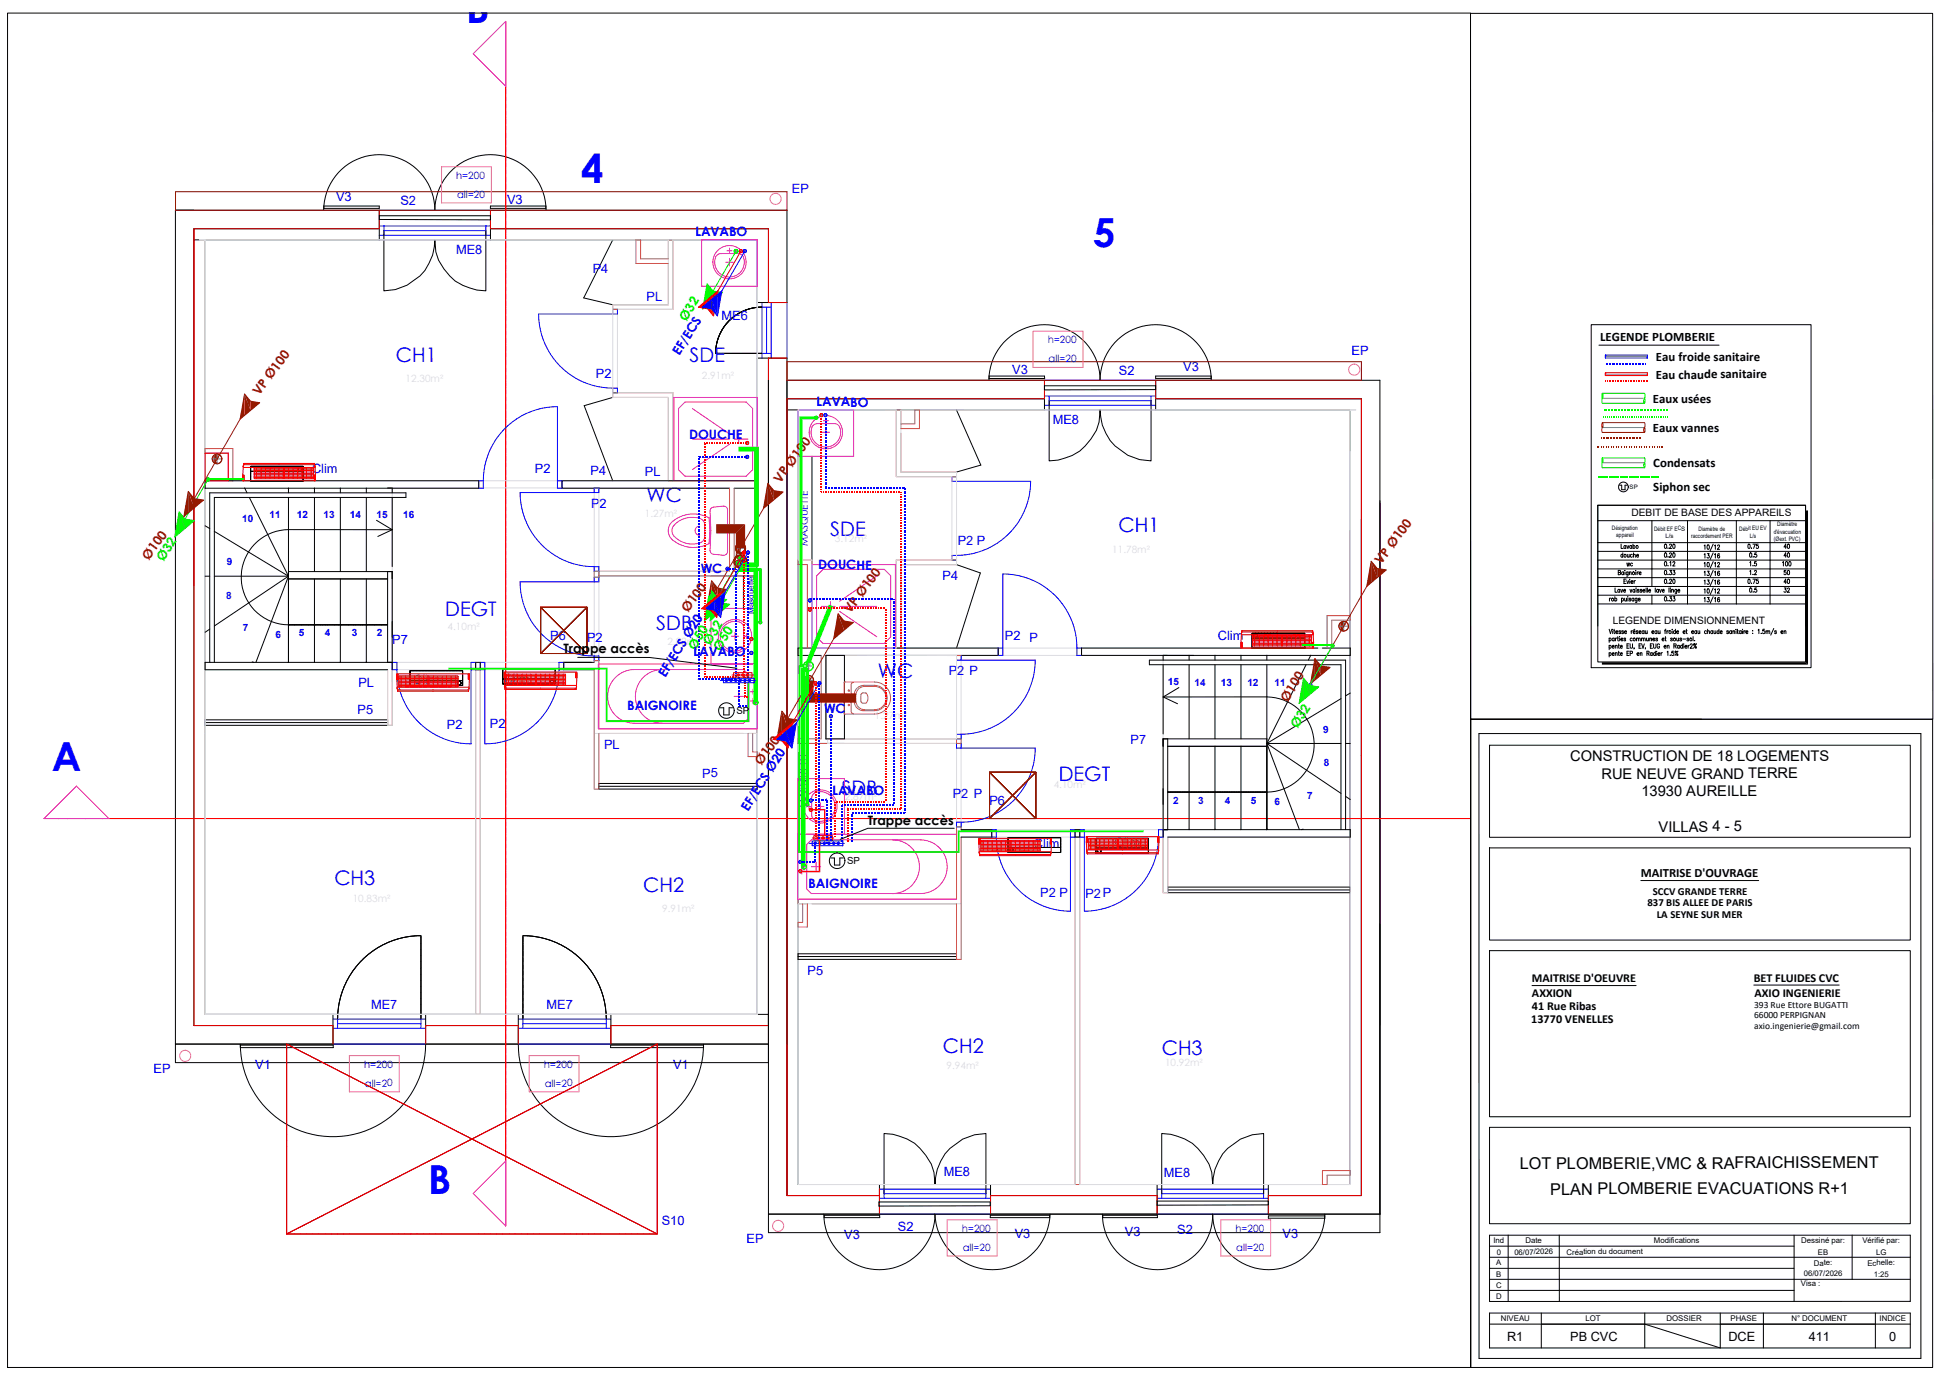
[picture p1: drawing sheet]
<svg xmlns="http://www.w3.org/2000/svg" width="841mm" height="594mm" viewBox="0 0 841 594" stroke-linecap="round" stroke-linejoin="round" font-family="sans-serif">
<defs><g id="words">
<g font-size="17.3" fill="#00f">
<text x="201.3" y="9.8">B</text>
<text x="251" y="79">4</text>
<text x="472" y="106.7">5</text>
<text x="22.4" y="333.1">A</text>
<text x="184.9" y="515.5">B</text>
</g>
<g font-size="8.6" fill="#00f">
<text x="170.9" y="156.4">CH1</text>
<text x="297.7" y="156.4">SDE</text>
<text x="279.1" y="216.8">WC</text>
<text x="358.4" y="231.4">SDE</text>
<text x="482.9" y="229.8">CH1</text>
<text x="192.2" y="266">DEGT</text>
<text x="283.3" y="271.9">SDB</text>
<text x="379.1" y="292.7">WC</text>
<text x="457.1" y="337.2">DEGT</text>
<text x="363.3" y="343.2">SDB</text>
<text x="144.4" y="382.2">CH3</text>
<text x="277.7" y="385.2">CH2</text>
<text x="407.1" y="454.6">CH2</text>
<text x="501.6" y="455.5">CH3</text>
</g>
<g font-size="7">
<text x="656.1" y="504.6">LOT PLOMBERIE,VMC &amp; RAFRAICHISSEMENT</text>
<text x="669.3" y="515.7">PLAN PLOMBERIE EVACUATIONS R+1</text>
</g>
<g font-size="6.3">
<text x="677.9" y="328.6">CONSTRUCTION DE 18 LOGEMENTS</text>
<text x="691.4" y="336.2">RUE NEUVE GRAND TERRE</text>
<text x="708.7" y="343.8">13930 AUREILLE</text>
<text x="716.1" y="359">VILLAS 4 - 5</text>
</g>
<g font-size="5.6" fill="#00f">
<text x="300.2" y="102">LAVABO</text>
<text x="293.4" y="153.7" transform="rotate(-58 293.4 153.7)">EF/ECS</text>
<text x="352.5" y="175.5">LAVABO</text>
<text x="297.5" y="189.4">DOUCHE</text>
<text x="353.3" y="245.8">DOUCHE</text>
<text x="302.5" y="247.4">WC</text>
<text x="299.5" y="283.4">LAVABO</text>
<text x="287.3" y="292.6" transform="rotate(-58 287.3 292.6)">EF/ECS Ø20</text>
<text x="270.8" y="306.3">BAIGNOIRE</text>
<text x="355.8" y="307.9">WC</text>
<text x="359.4" y="343.1">LA</text>
<text x="365.9" y="343.1">VABO</text>
<text x="323" y="350.5" transform="rotate(-58 323 350.5)">EF/ECS Ø20</text>
<text x="349" y="383.2">BAIGNOIRE</text>
</g>
<g font-size="5.6" fill="#0f0">
<text x="296.2" y="138.9" transform="rotate(-58 296.2 138.9)">Ø32</text>
<text x="300.1" y="280.9" transform="rotate(-58 300.1 280.9)">Ø50</text>
<text x="306.5" y="278.8" transform="rotate(-58 306.5 278.8)">Ø32</text>
<text x="310.9" y="281.3" transform="rotate(-58 310.9 281.3)">Ø50</text>
</g>
<g font-size="5.6" fill="#952500">
<text x="111.8" y="171.1" transform="rotate(-53 111.8 171.1)">VP Ø100</text>
<text x="336.8" y="208.8" transform="rotate(-53 336.8 208.8)">VP Ø100</text>
<text x="64.1" y="242.2" transform="rotate(-53 64.1 242.2)">Ø100</text>
<text x="596.4" y="244" transform="rotate(-53 596.4 244)">VP Ø100</text>
<text x="296.9" y="264.6" transform="rotate(-53 296.9 264.6)">Ø100</text>
<text x="367.1" y="265.1" transform="rotate(-53 367.1 265.1)">VP Ø100</text>
<text x="555.8" y="303.4" transform="rotate(-58 555.8 303.4)">Ø100</text>
<text x="328.6" y="330.7" transform="rotate(-53 328.6 330.7)">Ø100</text>
</g>
<g font-size="5.6" fill="#0d0">
<text x="70.6" y="242.8" transform="rotate(-58 70.6 242.8)">Ø32</text>
<text x="560.2" y="314.8" transform="rotate(-58 560.2 314.8)">Ø32</text>
</g>
<g font-size="5.6">
<text x="243.3" y="282">Trappe accès</text>
<text x="374.7" y="356.1">Trappe accès</text>
</g>
<g font-size="5.5" fill="#00f">
<text x="341.9" y="83.4">EP</text>
<text x="145.1" y="86.9">V3</text>
<text x="172.8" y="88.4">S2</text>
<text x="218.9" y="87.9">V3</text>
<text x="196.9" y="109.8">ME8</text>
<text x="255.9" y="117.7">P4</text>
<text x="279.1" y="130.1">PL</text>
<text x="311.5" y="138.4">ME6</text>
<text x="583.5" y="153.4">EP</text>
<text x="437" y="161.3">V3</text>
<text x="483.1" y="161.8">S2</text>
<text x="510.9" y="160.3">V3</text>
<text x="257.3" y="163.1">P2</text>
<text x="454.5" y="183.2">ME8</text>
<text x="134.7" y="204.3">Clim</text>
<text x="230.9" y="204.3">P2</text>
<text x="255" y="204.9">P4</text>
<text x="278.5" y="205.4">PL</text>
<text x="255.2" y="219.1">P</text>
<text x="258.9" y="219.1">2</text>
<text x="413.5" y="235.3">P2 P</text>
<text x="407" y="250.5">P4</text>
<text x="169.4" y="278">P7</text>
<text x="237.5" y="276.3">P6</text>
<text x="253.4" y="277.3">P</text>
<text x="257.1" y="277.3">2</text>
<text x="433.8" y="276.3">P2</text>
<text x="444.5" y="277.3">P</text>
<text x="525.8" y="276.4">Clim</text>
<text x="409.6" y="291.4">P</text>
<text x="413.3" y="291.4">2</text>
<text x="418.5" y="291.4">P</text>
<text x="154.7" y="296.6">PL</text>
<text x="178.6" y="295.3">C</text>
<text x="182.5" y="295.3">l</text>
<text x="183.8" y="295.3">i</text>
<text x="185" y="295.3">m</text>
<text x="217.6" y="294.8">Cl</text>
<text x="222.8" y="294.8">i</text>
<text x="224" y="294.8">m</text>
<text x="154.4" y="308.4">P5</text>
<text x="192.9" y="314.6">P2</text>
<text x="211.5" y="314.3">P2</text>
<text x="260.8" y="323.4">PL</text>
<text x="488.1" y="321.3">P7</text>
<text x="303.1" y="335.7">P5</text>
<text x="411.3" y="344.5">P</text>
<text x="415" y="344.5">2 P</text>
<text x="427.2" y="347.5">P6</text>
<text x="481.2" y="365.6">C</text>
<text x="485.2" y="365.6">l</text>
<text x="486.4" y="365.6">i</text>
<text x="487.6" y="365.6">m</text>
<text x="446.4" y="366.2">C</text>
<text x="450.4" y="366.2">lim</text>
<text x="449.1" y="387.2">P2 P</text>
<text x="468.6" y="387.5">P2P</text>
<text x="348.7" y="420.8">P5</text>
<text x="160.2" y="435.7">ME7</text>
<text x="236" y="435.7">ME7</text>
<text x="110.2" y="461.6">V1</text>
<text x="290.6" y="461.6">V1</text>
<text x="66.3" y="463.4">EP</text>
<text x="407.4" y="507.7">ME8</text>
<text x="502.5" y="508">ME8</text>
<text x="285.7" y="528.7">S10</text>
<text x="387.6" y="531.3">S2</text>
<text x="485.7" y="533.6">V3</text>
<text x="508.3" y="532.8">S2</text>
<text x="322.3" y="536.8">EP</text>
<text x="364.5" y="535">V3</text>
<text x="438.1" y="534.3">V3</text>
<text x="553.7" y="534.3">V3</text>
</g>
<g font-size="5.5">
<text x="690.8" y="147.1">LEGENDE PLOMBERIE</text>
<text x="714.9" y="155.8">Eau froide sanitaire</text>
<text x="714.9" y="163.4">Eau chaude sanitaire</text>
<text x="713.6" y="173.9">Eaux usées</text>
<text x="713.6" y="186.4">Eaux vannes</text>
<text x="713.7" y="201.7">Condensats</text>
<text x="713.8" y="212.1">Siphon sec</text>
<text x="708.4" y="378.7">MAITRISE D'OUVRAGE</text>
<text x="650.7" y="579.1">R1</text>
<text x="678" y="578.8">PB CVC</text>
<text x="746.2" y="578.8">DCE</text>
<text x="780.9" y="578.8">411</text>
<text x="815.7" y="578.8">0</text>
</g>
<g font-size="5.2">
<text x="661.4" y="424.1">MAITRISE D'OEUVRE</text>
<text x="757.2" y="423.9">BET FLUIDES CVC</text>
<text x="661.4" y="430.5">AXXION</text>
<text x="757.5" y="430.5">AXIO INGENIERIE</text>
<text x="661.4" y="436.1">41 Rue Ribas</text>
<text x="661.1" y="441.6">13770 VENELLES</text>
</g>
<g font-size="4.7">
<text x="713.5" y="386.3">SCCV GRANDE TERRE</text>
<text x="711.2" y="391.3">837 BIS ALLEE DE PARIS</text>
<text x="715.3" y="396.3">LA SEYNE SUR MER</text>
</g>
<g font-size="4.4">
<text x="704.4" y="222.9">DEBIT DE BASE DES APPAREILS</text>
<text x="696.3" y="269.4">LEGENDE DIMENSIONNEMENT</text>
</g>
<g font-size="4.3" fill="#00f">
<text x="196.9" y="77.2">h=200</text>
<text x="197.3" y="85.3">all=20</text>
<text x="452.4" y="148.2">h=200</text>
<text x="452.7" y="156.4">all=20</text>
<text x="104.6" y="225.5">10</text>
<text x="116.4" y="223.8">11</text>
<text x="128.2" y="223.8">12</text>
<text x="139.7" y="223.8">13</text>
<text x="151" y="223.8">14</text>
<text x="162.6" y="223.7">15</text>
<text x="174.1" y="223.8">16</text>
<text x="348.8" y="235.9" transform="rotate(-90 348.8 235.9)">MASQUETTE</text>
<text x="97.9" y="244.1">9</text>
<text x="97.6" y="258.5">8</text>
<text x="104.8" y="272.6">7</text>
<text x="118.9" y="275.4">6</text>
<text x="129.1" y="274.7">5</text>
<text x="140.3" y="274.7">4</text>
<text x="151.9" y="274.8">3</text>
<text x="162.7" y="274.7">2</text>
<text x="504.2" y="295.9">15</text>
<text x="515.7" y="296">14</text>
<text x="527.1" y="296">13</text>
<text x="538.5" y="296">12</text>
<text x="550.3" y="296">11</text>
<text x="562.2" y="297.7">10</text>
<text x="571.2" y="316.3">9</text>
<text x="571.5" y="330.7">8</text>
<text x="506.4" y="346.9">2</text>
<text x="517.3" y="347">3</text>
<text x="528.8" y="346.9">4</text>
<text x="540" y="346.9">5</text>
<text x="550.2" y="347.6">6</text>
<text x="564.3" y="344.9">7</text>
<text x="348.2" y="348.9" transform="rotate(-90 348.2 348.9)">MASQUETTE</text>
<text x="157.2" y="461">h=200</text>
<text x="234.8" y="461">h=200</text>
<text x="157.5" y="469.1">all=20</text>
<text x="235.2" y="469.1">all=20</text>
<text x="415.3" y="531.8">h=200</text>
<text x="533.4" y="531.8">h=200</text>
<text x="415.6" y="540">all=20</text>
<text x="533.7" y="540">all=20</text>
</g>
<g font-size="4.3" fill="#dcdcdc">
<text x="278.4" y="223.1">1.27m²</text>
<text x="360.5" y="233.9">3.12m²</text>
<text x="288.1" y="278.6">2.82m²</text>
<text x="377.7" y="310.4">1.27m²</text>
<text x="454.9" y="340.2">4.10m²</text>
<text x="364.8" y="345.6">2.87m²</text>
</g>
<g font-size="4.2">
<text x="317.9" y="308.3">SP</text>
<text x="365.8" y="373.2">SP</text>
</g>
<g font-size="4.1">
<text x="757.3" y="435.2">393 Rue Ettore BUGATTI</text>
<text x="757.3" y="439.6">66000 PERPIGNAN</text>
<text x="757.3" y="444.3">axio.ingenierie@gmail.com</text>
</g>
<text font-size="3.6" fill="#00f" x="325.5" y="265.1" transform="rotate(-90 325.5 265.1)">Masquette</text>
<g font-size="3.4">
<text x="644.8" y="536.8">Ind</text>
<text x="658.6" y="536.8">Date</text>
<text x="714.1" y="536.8">Modifications</text>
<text x="777.7" y="536.8">Dessiné par:</text>
<text x="804.1" y="536.8">Vérifié par:</text>
<text x="783.1" y="546.4">Date:</text>
<text x="806.2" y="546.4">Echelle:</text>
<text x="777.5" y="555.3">Visa :</text>
<text x="648" y="570.5">NIVEAU</text>
<text x="684.5" y="570.5">LOT</text>
<text x="719.5" y="570.5">DOSSIER</text>
<text x="747.1" y="570.5">PHASE</text>
<text x="773.4" y="570.5">N° DOCUMENT</text>
<text x="811.5" y="570.5">INDICE</text>
</g>
<g font-size="3.3">
<text x="646.2" y="541.6">0</text>
<text x="653.8" y="541.6">06/07/2026</text>
<text x="676.4" y="541.6">Création du document</text>
<text x="784.9" y="541.6">EB</text>
<text x="810" y="541.6">LG</text>
<text x="646" y="551.2">B</text>
<text x="646" y="546.4">A</text>
<text x="778.8" y="551">06/07/2026</text>
<text x="808.9" y="551.2">1:25</text>
<text x="645.9" y="555.9">C</text>
<text x="645.9" y="560.7">D</text>
</g>
<g font-size="2.6">
<text x="703.6" y="211.2">SP</text>
<text x="767.3" y="227.2">Diamètre</text>
<text x="695.9" y="228.8">Désignation</text>
<text x="697.8" y="232">appareil</text>
<text x="714.1" y="229.1">Débit EF ECS</text>
<text x="719.1" y="232.3">L/s</text>
<text x="730.1" y="232.3">raccordement PER</text>
<text x="733.3" y="229.1">Diamètre de</text>
<text x="750.9" y="229.1">Débit EU EV</text>
<text x="755.5" y="232.3">L/s</text>
<text x="765.8" y="230.3">d'évacuation</text>
<text x="765.9" y="233.6">(Øext. PVC)</text>
</g>
</g></defs>
<g fill="none" stroke="#000" stroke-width=".43">
<path d="M139.7 90.8a24 24 0 0 1 24-24 24 24 0 0 1 24 24 24 24 0 0 1 24-24 24 24 0 0 1 24.1 24M139.8 89h23.9v1h-23.9zM163.7 98.8l-80-.1v344.1h60.1M163.7 94.8l48 .1M163.7 93.1h48M165.7 99.6v26a21.8 21.8 0 0 0 22-22 22 22 0 0 0 22.1 22v-26M211.7 90.8h128.1v39.8h-12.9v-27h-115.2zM211.7 98.8h120.1v31.8M211.7 89h24v1h-24zM83.7 103.6h80v-12.8h-88v368h256.1M88.6 103.6v334.4h55.2v12.8M264.5 103.6l-12.5 25 12.5 3"/>
<path d="M313.5 139.9l-.1 .1M313.5 139.9v.1M313.6 139.8l-.1 .1M313.6 139.7v.1M313.7 139.6l-.1 .1M313.8 139.5v.1M313.9 139.5l-.2 .2M313.9 139.4v.1M314 139.2v.1M314.1 139.2h.1M314.2 139.1v.1M314.3 139h.1"/>
<path d="M314.4 138.9l-.3 .3M314.5 138.8l-.1 .1M314.5 138.7h.1M314.5 138.7v.2M314.8 138.4l-.1 .2M314.8 138.4h.1M315.1 138.2l-.4 .4M315.3 138v.1M315.4 137.9l-.1 .1M315.5 137.9l-.3 .2M315.5 137.8v.1M315.6 137.7h.1"/>
<path d="M315.6 137.7l-.1 .1M315.8 137.5v.1M315.9 137.4v.1M316 137.3l-.3 .3M316.1 137.3h-.1M316.2 137.2l-.1 .1M316.2 137.2h.1M316.2 137.1v.1M316.3 137.1l-.1 .1M316.4 137l-.1 .1M316.5 137h.1M316.5 137h-.1"/>
<path d="M316.6 136.8l-.1 .2M316.8 136.8h-.1M316.8 136.7v.1M316.9 136.7h-.1M316.9 136.6v.1M317.1 136.5h.1M317.2 136.4l-.2 .2M317.4 136.3l-.1 .1M317.6 136.1l-.1 .1M317.7 136l-.3 .2M317.8 136h-.1M317.9 135.9l-.1 .1"/>
<path d="M318 135.9h.1M318 135.9h-.1M318.2 135.7v.1M318.3 135.7h-.2M318.3 135.6v.1M318.5 135.6l-.2 .1M318.5 135.5v.1M318.6 135.5l-.1 .1M318.6 135.4v.1M318.8 135.4h-.1M318.9 135.3v.1M318.9 135.2v.1"/>
<path d="M319.1 135.1v.1M319.3 135.1h.1M319.4 135h.1M319.4 135l-.4 .3M319.6 134.9h.1M319.7 134.9h.1M319.8 134.8h.1M320 134.7l-.5 .3M320 134.7h.1M320.3 134.5v.1M320.3 134.5h.1M320.5 134.4l-.1 .1"/>
<path d="M320.6 134.4l-.6 .3M320.6 134.4h.1M320.7 134.4h.1M320.8 134.4h-.1M320.8 134.3v.1M321 134.2v.1M321.1 134.2l-.3 .1M321.1 134.2h.1M321.2 134.2h.1M321.3 134.1h.1M321.3 134.1l-.1 .1M321.5 134v.1"/>
<path d="M321.5 134h.1M321.7 133.9l-.1 .1M321.8 133.9h.1M322 133.9l-.6 .2M322 133.8v.1M322.1 133.8h.1M322.2 133.7l-.1 .1M322.2 133.7h.2M322.4 133.7h.1M322.5 133.6v.1M322.5 133.7h-.1M322.6 133.6v.1"/>
<path d="M322.7 133.6h.1M322.9 133.5l-.3 .2M323 133.5h.1M323 133.4v.1M323.3 133.4h.1M323.5 133.3l-.1 .1M323.6 133.3l-.5 .1M323.6 133.3h.1M323.7 133.3h.1M323.8 133.2v.1M323.8 133.3h-.1M324 133.2h.1"/>
<path d="M324.1 133.2h.1M324.2 133.2h.1M324.3 133.1v.1M324.4 133.1v.1M324.5 133.1h.1M324.5 133.1l-.7 .2M324.7 133v.1M324.9 133h.1M325.1 132.9v.1M325.2 132.9h.1M325.3 132.9h.1M325.4 132.9h.1"/>
<path d="M325.4 132.9l-.8 .2M325.5 132.9h.1M325.6 132.9h.1M325.8 132.8v.1M325.8 132.9h-.1M326 132.8v.1M326 132.8h.1M326.2 132.8h.1M326.2 132.8l-.4 .1M326.3 132.8h-.1M326.3 132.7v.1M326.4 132.8h.2"/>
<path d="M326.6 132.7v.1M326.7 132.7h.1M326.7 132.7l-.1 .1M326.8 132.7h.1M326.9 132.7h.1M327.1 132.6v.1M327.1 132.7h-.1M327.2 132.7h.1M327.3 132.6v.1M327.4 132.6v.1M327.5 132.6h.1M327.5 132.6l-.1 .1"/>
<path d="M327.7 132.6h.1M327.8 132.6h.1M327.9 132.6h.1M328 132.6h.1M328.1 132.6h.1M328.2 132.6h.1M328.3 132.6h.1M328.5 132.6h-.1M328.6 132.6h.1M328.7 132.6h.1M328.8 132.6h.1M329 132.6h-1.5"/>
<path d="M308.9 152.2v.4h20.1M309 150.7v1.5M309 151.2v.1M309.1 152.5v.1M309.1 150.3v.1M309.2 149.1l-.2 1.7M309.2 149.3v.2M309.3 152.5v.1M309.5 148.2l-.2 .9M309.5 152.5v.1M309.5 148.1h.1M309.6 147.7l-.2 .7"/>
<path d="M309.6 152.5v.1M309.7 147.3l-.1 .1M309.7 147.1l-.2 .7M309.8 146.8v.2M309.8 152.5v.1M309.9 146.5l-.1 .4M310 146.2l-.1 .3M310 146.2v.2M310 152.5v.1M310.1 152.5v.1M310.1 145.9v.1M310.2 152.5v.1"/>
<path d="M310.3 152.5v.1M310.3 145.3v.2M310.4 145.2l-.4 1M310.4 152.5v.1M310.5 145l-.1 .2M310.6 144.8l-.1 .2M310.6 152.5v.1M310.6 144.7l-.2 .4M310.7 144.5l-.1 .2M310.8 152.5v.1M310.8 144.3l-.2 .3M310.9 144l-.2 .4"/>
<path d="M310.9 152.5v.1M311 152.5v.1M311 143.8l-.1 .3M311.1 143.5l-.1 .3M311.1 152.5v.1M311.2 143.4v.1M311.2 143.5l-.2 .2M311.3 152.5v.1M311.4 143.1h.1M311.4 152.5v.1M311.5 142.9l-.3 .5M311.5 152.5v.1"/>
<path d="M311.6 152.5v.1M311.7 152.5v.1M311.7 142.5l-.1 .3 .1-.2M311.7 142.4v.1M311.8 152.5v.1M311.9 142.2l-.2 .2M311.9 152.5v.1M312 142.1l-.1 .1M312.1 152.5v.1M312.1 141.8l-.1 .3M312.2 141.7l-.1 .1M312.2 152.5v.1"/>
<path d="M312.3 141.5l-.1 .3M312.3 141.4v.1M312.3 152.5v.1M312.5 152.5v.1M312.5 141.2l-.2 .3M312.5 141.2v.1M312.6 141.1h.1M312.6 152.5v.1M312.7 140.9v.1M312.7 152.5v.1M312.8 140.8v.1M312.8 152.5v.1"/>
<path d="M312.9 152.5v.1M313 152.5v.1M313.1 140.5l-.2 .2M313.1 140.4v.1M313.1 152.5v.1M313.2 140.3l-.1 .1M313.2 140.2v.1M313.2 152.5v.1M313.4 152.5v.1M313.4 140l-.2 .3M313.6 152.5v.1M313.8 152.5v.1"/>
<path d="M313.9 152.5v.1M314.2 152.5v.1M314.3 152.5v.1M314.4 152.5v.1M314.5 152.5v.1M314.6 152.5v.1M314.7 152.5v.1M314.9 152.5v.1M315 152.5v.1M315.1 152.5v.1M315.3 152.5v.1M315.5 152.5v.1"/>
<path d="M315.6 152.5v.1M315.7 152.5v.1M315.8 152.5v.1M315.9 152.5v.1M316 152.5v.1M316.2 152.5v.1M316.3 152.5v.1M316.4 152.5v.1M316.6 152.5v.1M316.7 152.5v.1M316.8 152.5v.1M316.9 152.5v.1"/>
<path d="M317 152.5v.1M317.2 152.5v.1M317.3 152.5v.1M317.5 152.5v.1M317.7 152.5v.1M317.9 152.5v.1M318 152.5v.1M318.1 152.5v.1M318.3 152.5v.1M318.5 152.5v.1M318.6 152.5v.1M318.7 152.5v.1"/>
<path d="M318.8 152.5v.1M318.9 152.5v.1M319 152.5v.1M319.2 152.5v.1M319.3 152.5v.1M319.4 152.5v.1M319.6 152.5v.1M319.7 152.5v.1M319.8 152.5v.1M320 152.5v.1M320.1 152.5v.1M320.2 152.5v.1"/>
<path d="M320.3 152.5v.1M320.5 152.5v.1M320.6 152.5v.1M320.7 152.5v.1M320.8 152.5v.1M320.9 152.5v.1M321 152.5v.1M321.1 152.5v.1M321.3 152.5v.1M321.4 152.5v.1M321.5 152.5v.1M321.6 152.5v.1"/>
<path d="M321.8 152.5v.1M322 152.5v.1M322.2 152.5v.1M322.3 152.5v.1M322.4 152.5v.1M322.6 152.5v.1M322.7 152.5v.1M322.8 152.5v.1M323 152.5v.1M323.1 152.5v.1M323.2 152.5v.1M323.3 152.5v.1"/>
<path d="M323.5 152.5v.1M323.6 152.5v.1M323.7 152.5v.1M323.8 152.5v.1M323.9 152.5v.1M324.1 152.5v.1M324.3 152.5v.1M324.4 152.5v.1M324.5 152.5v.1M324.7 152.5v.1M324.8 152.5v.1M324.9 152.5v.1"/>
<path d="M325 152.5v.1M325.1 152.5v.1M325.2 152.5v.1M325.4 152.5v.1M325.6 152.5v.1M325.8 152.5v.1M326 152.5v.1M326.1 152.5v.1M326.3 152.5v.1M326.5 152.5v.1M326.6 152.5v.1M326.7 152.5v.1"/>
<path d="M326.9 152.5v.1M327.1 152.5v.1M327.2 152.5v.1M327.3 152.5v.1M327.4 152.5v.1M327.5 152.5v.1M327.7 152.5v.1M327.8 152.5v.1M327.9 152.5v.1M328 152.5v.1M328.1 152.5v.1M328.2 152.5v.1"/>
<path d="M328.4 152.5v.1M328.5 152.5v.1M328.6 152.5v.1M328.8 152.5v.1M331.8 154.6v377.6h264v-368h-96.9v12.8h84.1v334.4h-35.4v12.8M264.5 171.6l-12.3 3.5 12.3 32.5M339.8 164.2h111.1v12.8h-111.1M339.8 172.2h111.1M344.5 177v334.4h35.2v12.8M413 177l10.5 23.8-10.5 3M427 164.2a24 24 0 0 1 24-24 24 24 0 0 1 23.9 24 24 24 0 0 1 24-24 24 24 0 0 1 24 24M427 162.4h23.9l.1 1h-24z"/>
<path d="M450.9 166.6h48M453 173v26a21.9 21.9 0 0 0 21.5-16.8l.4-5.2a21.9 21.9 0 0 0 22.1 22v-26M498.9 172.2h88.9v344h-40.2M498.9 162.4h24v1h-24zM498.9 168.2l-48 .1M350.6 197v82.8M88.6 207.6h118.1v3.2h-118.1M105.6 210.7l1 2.1M107.7 214.8l16.8 34M108.2 201.4h22.7v6.3h-22.7zM108.2 203.5h22.7M108.4 201.3v.1"/>
<path d="M108.4 203.5h.1M108.4 207.7h.1M108.5 201.3v.1M108.5 203.5h.1M108.5 207.7h.1M108.8 201.3v.1M108.8 203.5h.1M108.8 207.7h.1M108.9 201.3v.1M108.9 203.5h.1M108.9 207.7h.1M109 201.3v.1"/>
<path d="M109 203.5h.1M109 207.7h.1M109.1 201.3v.1M109.1 203.5h.1M109.1 207.7h.1M109.2 201.3v.1M109.2 203.5h.1M109.2 207.7h.1M109.3 201.3v.1M109.3 203.5h.1M109.3 207.7h.1M109.5 201.3v.1"/>
<path d="M109.5 203.5h.1M109.5 207.7h.1M109.6 201.3v.1M109.6 203.5h.1M109.6 207.7h.1M109.7 201.3v.1M109.7 203.5h.1M109.7 207.7h.1M109.9 201.3v.1M109.9 203.5h.1M109.9 207.7h.1M110.1 201.3v.1"/>
<path d="M110.1 203.5h.1M110.1 207.7h.1M110.2 201.3v.1M110.2 203.5h.1M110.2 207.7h.1M110.3 201.3v.1M110.3 203.5h.1M110.3 207.7h.1M110.4 201.3v.1M110.4 203.5h.1M110.4 207.7h.1M110.5 201.3v.1"/>
<path d="M110.5 203.5h.1M110.5 207.7h.1M110.6 201.3v.1M110.6 203.5h.1M110.6 207.7h.1M110.7 201.3v.1M110.7 203.5h.1M110.7 207.7h.1M110.9 201.3v.1M110.9 203.5h.1M110.9 207.7h.1M111 201.3v.1"/>
<path d="M111 203.5h.1M111 207.7h.1M111.2 201.3v.1M111.2 203.5h.1M111.2 207.7h.1M111.3 201.3v.1M111.3 203.5h.1M111.3 207.7h.1M111.4 201.3v.1M111.4 203.5h.1M111.4 207.7h.1M111.5 201.3v.1"/>
<path d="M111.5 203.5h.1M111.5 207.7h.1M111.6 201.3v.1M111.6 203.5h.1M111.6 207.7h.1M111.8 201.3v.1M111.8 203.5h.1M111.8 207.7h.1M111.9 201.3v.1M111.9 203.5h.1M111.9 207.7h.1M112 201.3v.1"/>
<path d="M112 203.5h.1M112 207.7h.1M112.1 201.3v.1M112.1 203.5h.1M112.1 207.7h.1M112.3 201.3v.1M112.3 203.5h.1M112.3 207.7h.1M112.5 201.3v.1M112.5 203.5h.1M112.5 207.7h.1M112.6 201.3v.1"/>
<path d="M112.6 203.5h.1M112.6 207.7h.1M112.7 201.3v.1M112.7 203.5h.1M112.7 207.7h.1M112.9 201.3v.1M112.9 203.5h.1M112.9 207.7h.1M113.1 201.3v.1M113.1 203.5h.1M113.1 207.7h.1M113.2 201.3v.1"/>
<path d="M113.2 203.5h.1M113.2 207.7h.1M113.3 201.3v.1M113.3 203.5h.1M113.3 207.7h.1M113.4 201.3v.1M113.4 203.5h.1M113.4 207.7h.1M113.5 201.3v.1M113.5 203.5h.1M113.5 207.7h.1M113.6 201.3v.1"/>
<path d="M113.6 203.5h.1M113.6 207.7h.1M113.8 201.3v.1M113.8 203.5h.1M113.8 207.7h.1M113.9 201.3v.1M113.9 203.5h.1M113.9 207.7h.1M114 201.3v.1M114 203.5h.1M114 207.7h.1M114.2 201.3v.1"/>
<path d="M114.2 203.5h.1M114.2 207.7h.1M114.3 201.3v.1M114.3 203.5h.1M114.3 207.7h.1M114.4 201.3v.1M114.4 203.5h.1M114.4 207.7h.1M114.6 201.3v.1M114.6 203.5h.1M114.6 207.7h.1M114.8 201.3v.1"/>
<path d="M114.8 203.5h.1M114.8 207.7h.1M114.9 201.3v.1M114.9 203.5h.1M114.9 207.7h.1M115.1 201.3v.1M115.1 203.5h.1M115.1 207.7h.1M115.2 201.3v.1M115.2 203.5h.1M115.2 207.7h.1M115.3 201.3v.1"/>
<path d="M115.3 203.5h.1M115.3 207.7h.1M115.4 201.3v.1M115.4 203.5h.1M115.4 207.7h.1M115.5 201.3v.1M115.5 203.5h.1M115.5 207.7h.1M115.6 201.3v.1M115.6 203.5h.1M115.6 207.7h.1M115.7 201.3v.1"/>
<path d="M115.7 203.5h.1M115.7 207.7h.1M115.9 201.3v.1M115.9 203.5h.1M115.9 207.7h.1M116.1 201.3v.1M116.1 203.5h.1M116.1 207.7h.1M116.2 201.3v.1M116.2 203.5h.1M116.2 207.7h.1M116.4 201.3v.1"/>
<path d="M116.4 203.5h.1M116.4 207.7h.1M116.6 201.3v.1M116.6 203.5h.1M116.6 207.7h.1M116.8 201.3v.1M116.8 203.5h.1M116.8 207.7h.1M116.9 201.3v.1M116.9 203.5h.1M116.9 207.7h.1M117 201.3v.1"/>
<path d="M117 203.5h.1M117 207.7h.1M117.2 201.3v.1M117.2 203.5h.1M117.2 207.7h.1M117.4 201.3v.1M117.4 203.5h.1M117.4 207.7h.1M117.6 201.3v.1M117.6 203.5h.1M117.6 207.7h.1M117.7 201.3v.1"/>
<path d="M117.7 203.5h.1M117.7 207.7h.1M117.8 201.3v.1M117.8 203.5h.1M117.8 207.7h.1M117.9 201.3v.1M117.9 203.5h.1M117.9 207.7h.1M118.1 201.3v.1M118.1 203.5h.1M118.1 207.7h.1M118.2 201.3v.1"/>
<path d="M118.2 203.5h.1M118.2 207.7h.1M118.3 201.3v.1M118.3 203.5h.1M118.3 207.7h.1M118.4 201.3v.1M118.4 203.5h.1M118.4 207.7h.1M118.5 201.3v.1M118.5 203.5h.1M118.5 207.7h.1M118.6 201.3v.1"/>
<path d="M118.6 203.5h.1M118.6 207.7h.1M118.7 201.3v.1M118.7 203.5h.1M118.7 207.7h.1M118.9 201.3v.1M118.9 203.5h.1M118.9 207.7h.1M119 201.3v.1M119 203.5h.1M119 207.7h.1M119.1 201.3v.1"/>
<path d="M119.1 203.5h.1M119.1 207.7h.1M119.3 201.3v.1M119.3 203.5h.1M119.3 207.7h.1M119.4 201.3v.1M119.4 203.5h.1M119.4 207.7h.1M119.5 201.3v.1M119.5 203.5h.1M119.5 207.7h.1M119.6 201.3v.1"/>
<path d="M119.6 203.5h.1M119.6 207.7h.1M119.7 201.3v.1M119.7 203.5h.1M119.7 207.7h.1M119.8 201.3v.1M119.8 203.5h.1M119.8 207.7h.1M119.9 201.3v.1M119.9 203.5h.1M119.9 207.7h.1M120 201.3v.1"/>
<path d="M120 203.5h.1M120 207.7h.1M120.2 201.3v.1M120.2 203.5h.1M120.2 207.7h.1M120.4 201.3v.1M120.4 203.5h.1M120.4 207.7h.1M120.6 201.3v.1M120.6 203.5h.1M120.6 207.7h.1M120.7 201.3v.1"/>
<path d="M120.7 203.5h.1M120.7 207.7h.1M120.9 201.3v.1M120.9 203.5h.1M120.9 207.7h.1M121.1 201.3v.1M121.1 203.5h.1M121.1 207.7h.1M121.2 201.3v.1M121.2 203.5h.1M121.2 207.7h.1M121.3 201.3v.1"/>
<path d="M121.3 203.5h.1M121.3 207.7h.1M121.5 201.3v.1M121.5 203.5h.1M121.5 207.7h.1M121.7 201.3v.1M121.7 203.5h.1M121.7 207.7h.1M121.9 201.3v.1M121.9 203.5h.1M121.9 207.7h.1M122 201.3v.1"/>
<path d="M122 203.5h.1M122 207.7h.1M122.1 201.3v.1M122.1 203.5h.1M122.1 207.7h.1M122.3 201.3v.1M122.3 203.5h.1M122.3 207.7h.1M122.4 201.3v.1M122.4 203.5h.1M122.4 207.7h.1M122.5 201.3v.1"/>
<path d="M122.5 203.5h.1M122.5 207.7h.1M122.6 201.3v.1M122.6 203.5h.1M122.6 207.7h.1M122.7 201.3v.1M122.7 203.5h.1M122.7 207.7h.1M122.8 201.3v.1M122.8 203.5h.1M122.8 207.7h.1M123 201.3v.1"/>
<path d="M123 203.5h.1M123 207.7h.1M123.1 201.3v.1M123.1 203.5h.1M123.1 207.7h.1M123.2 201.3v.1M123.2 203.5h.1M123.2 207.7h.1M123.4 201.3v.1M123.4 203.5h.1M123.4 207.7h.1M123.6 201.3v.1"/>
<path d="M123.6 203.5h.1M123.6 207.7h.1M123.7 201.3v.1M123.7 203.5h.1M123.7 207.7h.1M123.8 201.3v.1M123.8 203.5h.1M123.8 207.7h.1M124 201.3v.1M124 203.5h.1M124 207.7h.1M124.1 201.3v.1"/>
<path d="M124.1 203.5h.1M124.1 207.7h.1M124.3 201.3v.1M124.3 203.5h.1M124.3 207.7h.1M124.5 201.3v.1M124.5 203.5h.1M124.5 207.7h.1M124.5 210.7v2.1M124.5 214.8v71.2M124.7 201.3v.1M124.7 203.5h.1"/>
<path d="M124.7 207.7h.1M124.8 201.3v.1M124.8 203.5h.1M124.8 207.7h.1M124.9 201.3v.1M124.9 203.5h.1M124.9 207.7h.1M125.1 201.3v.1M125.1 203.5h.1M125.1 207.7h.1M125.3 201.3v.1M125.3 203.5h.1"/>
<path d="M125.3 207.7h.1M125.4 201.3v.1M125.4 203.5h.1M125.4 207.7h.1M125.5 201.3v.1M125.5 203.5h.1M125.5 207.7h.1M125.6 201.3v.1M125.6 203.5h.1M125.6 207.7h.1M125.8 201.3v.1M125.8 203.5h.1"/>
<path d="M125.8 207.7h.1M126 201.3v.1M126 203.5h.1M126 207.7h.1M126.1 201.3v.1M126.1 203.5h.1M126.1 207.7h.1M126.2 201.3v.1M126.2 203.5h.1M126.2 207.7h.1M126.4 201.3v.1M126.4 203.5h.1"/>
<path d="M126.4 207.7h.1M126.6 201.3v.1M126.6 203.5h.1M126.6 207.7h.1M126.7 201.3v.1M126.7 203.5h.1M126.7 207.7h.1M126.8 201.3v.1M126.8 203.5h.1M126.8 207.7h.1M126.9 201.3v.1M126.9 203.5h.1"/>
<path d="M126.9 207.7h.1M127 201.3v.1M127 203.5h.1M127 207.7h.1M127.1 201.3v.1M127.1 203.5h.1M127.1 207.7h.1M127.3 201.3v.1M127.3 203.5h.1M127.3 207.7h.1M127.4 201.3v.1M127.4 203.5h.1"/>
<path d="M127.4 207.7h.1M127.5 201.3v.1M127.5 203.5h.1M127.5 207.7h.1M127.7 201.3v.1M127.7 203.5h.1M127.7 207.7h.1M127.8 201.3v.1M127.8 203.5h.1M127.8 207.7h.1M127.9 201.3v.1M127.9 203.5h.1"/>
<path d="M127.9 207.7h.1M128.1 201.3v.1M128.1 203.5h.1M128.1 207.7h.1M128.2 201.3v.1M128.2 203.5h.1M128.2 207.7h.1M128.3 201.3v.1M128.3 203.5h.1M128.3 207.7h.1M128.4 201.3v.1M128.4 203.5h.1"/>
<path d="M128.4 207.7h.1M128.6 201.3v.1M128.6 203.5h.1M128.6 207.7h.1M128.7 202.2l.1 .6M128.7 202.1v.1M128.8 202.7v.1M128.8 201.3v.1M128.8 203.5h.1M128.8 207.7h.1M128.8 202.8l.1 .1M128.9 201.3v.1"/>
<path d="M128.9 202.9v.1M128.9 203.5h.1M128.9 207.7h.1M128.9 203h.1M129 201.3v.1M129 203.5h.1M129 207.7h.1M129 203h.1M129.1 201.6l-.2 .3M129.1 201.3v.1M129.1 203l.1 .1M129.1 203.5h.1"/>
<path d="M129.1 207.7h.1M129.2 203.1v.1M129.2 201.3v.1M129.2 203.5h.1M129.2 207.7h.1M129.2 201.6v.1M129.2 203.2h.3M129.3 201.6h.2M129.4 201.3v.1M129.4 203.1v.1M129.4 203.5h.1M129.4 207.7h.1"/>
<path d="M129.5 201.6h.1M129.5 201.3v.1M129.5 203.1v.1M129.5 203.5h.1M129.5 207.7h.1M129.6 201.3v.1M129.6 201.6h.1M129.6 203.1v.1M129.6 203.5h.1M129.6 207.7h.1M129.7 201.6l.1 .1M129.7 203.1h.1"/>
<path d="M129.8 201.3v.1M129.8 203.5h.1M129.8 207.7h.1M129.8 201.6v.1M129.8 203.1l-.2 .1M129.8 201.7l.3 .2M129.9 201.3v.1M129.9 203.5h.1M129.9 207.7h.1M130 202.9v.1M130.1 201.9h.1M130.1 202.8l-.1 .1"/>
<path d="M130.1 201.3v.1M130.1 203.5h.1M130.1 207.7h.1M130.2 202.1l.1 .4M130.2 202.6v.1M130.3 202.4v.1M130.3 202.5l-.2 .4M130.3 201.3v.1M130.3 203.5h.1M130.3 207.7h.1M130.4 201.3v.1M130.4 203.5h.1"/>
<path d="M130.4 207.7h.1M130.5 201.3v.1M130.5 203.5h.1M130.5 207.7h.1M130.6 201.3v.1M130.6 203.5h.1M130.6 207.7h.1M130.7 201.3v.1M130.7 203.5h.1M130.7 207.7h.1M135.8 210.7v2.1M135.8 214.8v32"/>
<path d="M146.9 210.7v2.1M146.9 214.8v32M158.2 210.7v2.1M158.2 214.8v32M167.3 210.7h2v2.1M169.3 214.8v29.9M316.9 210.8h10M326.9 207.6h-84.2v3.2h72.3M88.6 227l1.9 1.2M92.5 229.4l32 19.4M162.6 224.6l6.7 4.1M169.3 228.7h-44.8a20.6 20.6 0 0 0-20.3 20.5 20.6 20.6 0 0 0 20.3 20.6h42.8"/>
<path d="M169.3 228.7l-6.2 2.9M88.6 248.8h1.9M92.5 248.8h32M124.5 246.8h44.8v42.4M124.5 248.8l-14 37.2M124.5 248.8l-32 21.5M124.5 250h42.8M135.8 250v36M146.9 250v36M158.2 250v36M167.3 246.8v39.2M307 248.7h19.9"/>
<path d="M321 248.5v14M413 243.8l10.2 3.6-10.2 32.4M90.5 271.6l-1.9 1.4M124.8 269.7v.1M125.1 269.7v.1M125.6 269.7v.1M125.8 269.7v.1M126.3 269.7v.1M126.6 269.7v.1M127.1 269.7v.1M127.3 269.7v.1M127.8 269.7v.1"/>
<path d="M128.1 269.7v.1M128.6 269.7v.1M128.8 269.7v.1M129.3 269.7v.1M129.6 269.7v.1M130.1 269.7v.1M130.3 269.7v.1M130.8 269.7v.1M131.1 269.7v.1M131.6 269.7v.1M131.8 269.7v.1M132.3 269.7v.1"/>
<path d="M132.6 269.7v.1M133.1 269.7v.1M133.3 269.7v.1M133.8 269.7v.1M134.1 269.7v.1M134.6 269.7v.1M134.8 269.7v.1M135.3 269.7v.1M135.5 269.7v.1M136.1 269.7v.1M136.3 269.7v.1M136.8 269.7v.1"/>
<path d="M137.1 269.7v.1M137.6 269.7v.1M137.8 269.7v.1M138.3 269.7v.1M138.6 269.7v.1M139.1 269.7v.1M139.3 269.7v.1M139.8 269.7v.1M140.1 269.7v.1M140.6 269.7v.1M140.8 269.7v.1M141.3 269.7v.1"/>
<path d="M141.6 269.7v.1M142.1 269.7v.1M142.3 269.7v.1M142.8 269.7v.1M143.1 269.7v.1M143.6 269.7v.1M143.8 269.7v.1M144.3 269.7v.1M144.6 269.7v.1M145.1 269.7v.1M145.3 269.7v.1M145.8 269.7v.1"/>
<path d="M146 269.7v.1M146.6 269.7v.1M146.8 269.7v.1M147.3 269.7v.1M147.6 269.7v.1M148.1 269.7v.1M148.3 269.7v.1M148.8 269.7v.1M149.1 269.7v.1M149.6 269.7v.1M149.8 269.7v.1M150.3 269.7v.1"/>
<path d="M150.6 269.7v.1M151.1 269.7v.1M151.3 269.7v.1M151.8 269.7v.1M152.1 269.7v.1M152.6 269.7v.1M152.8 269.7v.1M153.3 269.7v.1M153.6 269.7v.1M154 269.7v.1M154.3 269.7v.1M154.8 269.7v.1"/>
<path d="M155.1 269.7v.1M155.6 269.7v.1M155.8 269.7v.1M156.3 269.7v.1M156.6 269.7v.1M157.1 269.7v.1M157.3 269.7v.1M157.8 269.7v.1M158.6 269.7v.1M158.8 269.7v.1M159.3 269.7v.1M159.6 269.7v.1"/>
<path d="M160.1 269.7v.1M160.3 269.7v.1M160.8 269.7v.1M161.1 269.7v.1M161.6 269.7v.1M161.8 269.7v.1M162.3 269.7v.1M162.6 269.7v.1M163.1 269.7v.1M163.3 269.7v.1M163.8 269.7v.1M164.1 269.7v.1"/>
<path d="M164.5 269.7v.1M164.8 269.7v.1M165.3 269.7v.1M165.6 269.7v.1M166.1 269.7v.1M166.3 269.7v.1M166.8 269.7v.1M167.1 269.7v.1M344.5 279.8h86.5v3.2h-74.4v36h8v-36M540.6 279.8v-6.4h22.7v6.4M540.6 275.6h22.7M540.8 273.4h.1"/>
<path d="M540.8 275.5v.1M540.8 279.8h.1M540.9 273.4h.1M540.9 275.5v.1M540.9 279.8h.1M541 273.4h.1M541 275.5v.1M541 279.8h.1M541.1 273.4h.1M541.1 275.5v.1M541.1 279.8h.1M541.3 274.5l.6 .7"/>
<path d="M541.3 273.4h.1M541.3 274.1v.6M541.3 275.5v.1M541.3 279.8h.1M541.4 273.4h.1M541.4 275.5v.1M541.4 279.8h.1M541.4 274.9h.1M541.5 273.9l-.2 .4M541.5 273.8v.1M541.5 274.9v.1M541.5 273.4h.1"/>
<path d="M541.5 275.5v.1M541.5 279.8h.1M541.6 273.4h.1M541.6 275.5v.1M541.6 279.8h.1M541.7 273.7l-.1 .1M541.7 273.4h.1M541.7 273.7h.1M541.7 275.5v.1M541.7 279.8h.1M541.7 275.1h.1M541.8 273.4h.1"/>
<path d="M541.8 275.1v.1M541.8 275.5v.1M541.8 279.8h.1M541.8 273.6v.1M541.8 273.7h-.1M541.9 273.7h.3M541.9 273.4h.1M541.9 275.2h.1M541.9 275.5v.1M541.9 279.8h.1M542 275.2h.1M542 273.6v.1"/>
<path d="M542.1 273.4h.1M542.1 275.2h.1M542.1 275.5v.1M542.1 279.8h.1M542.2 275.2h.1M542.2 273.6v.1M542.2 273.4h.1M542.2 275.5v.1M542.2 279.8h.1M542.2 273.7h.2M542.3 275.1l-.1 .1M542.3 273.4h.1"/>
<path d="M542.3 275.5v.1M542.3 279.8h.1M542.4 273.7h.1M542.4 273.7l.1 .1M542.5 273.4h.1M542.5 275.1h.1M542.5 275.5v.1M542.5 279.8h.1M542.5 275.1h-.2M542.5 273.8l.1 .1M542.6 273.9l.2 .8M542.6 275l-.1 .1"/>
<path d="M542.6 273.4h.1M542.6 274.9v.1M542.6 275.5v.1M542.6 279.8h.1M542.7 273.4h.1M542.7 274.8h.1M542.7 275.5v.1M542.7 279.8h.1M542.7 274.8l-.1 .2M542.8 274.2v.1M542.8 273.4h.1M542.8 275.5v.1"/>
<path d="M542.8 279.8h.1M542.8 274.5v.1M542.9 273.4h.1M542.9 275.5v.1M542.9 279.8h.1M543 273.4h.1M543 275.5v.1M543 279.8h.1M543.1 273.4h.1M543.1 275.5v.1M543.1 279.8h.1M543.2 273.4h.1"/>
<path d="M543.2 275.5v.1M543.2 279.8h.1M543.4 273.4h.1M543.4 275.5v.1M543.4 279.8h.1M543.6 273.4h.1M543.6 275.5v.1M543.6 279.8h.1M543.8 273.4h.1M543.8 275.5v.1M543.8 279.8h.1M543.9 273.4h.1"/>
<path d="M543.9 275.5v.1M543.9 279.8h.1M544.2 273.4h.1M544.2 275.5v.1M544.2 279.8h.1M544.3 273.4h.1M544.3 275.5v.1M544.3 279.8h.1M544.4 273.4h.1M544.4 275.5v.1M544.4 279.8h.1M544.5 273.4h.1"/>
<path d="M544.5 275.5v.1M544.5 279.8h.1M544.7 273.4h.1M544.7 275.5v.1M544.7 279.8h.1M544.9 273.4h.1M544.9 275.5v.1M544.9 279.8h.1M545 273.4h.1M545 275.5v.1M545 279.8h.1M545.1 273.4h.1"/>
<path d="M545.1 275.5v.1M545.1 279.8h.1M545.3 273.4h.1M545.3 275.5v.1M545.3 279.8h.1M545.5 273.4h.1M545.5 275.5v.1M545.5 279.8h.1M545.6 273.4h.1M545.6 275.5v.1M545.6 279.8h.1M545.7 273.4h.1"/>
<path d="M545.7 275.5v.1M545.7 279.8h.1M545.8 273.4h.1M545.8 275.5v.1M545.8 279.8h.1M545.9 273.4h.1M545.9 275.5v.1M545.9 279.8h.1M546 273.4h.1M546 275.5v.1M546 279.8h.1M546.2 273.4h.1"/>
<path d="M546.2 275.5v.1M546.2 279.8h.1M546.3 273.4h.1M546.3 275.5v.1M546.3 279.8h.1M546.4 273.4h.1M546.4 275.5v.1M546.4 279.8h.1M546.6 273.4h.1M546.6 275.5v.1M546.6 279.8h.1M546.7 273.4h.1"/>
<path d="M546.7 275.5v.1M546.7 279.8h.1M546.8 273.4h.1M546.8 275.5v.1M546.8 279.8h.1M546.9 273.4h.1M546.9 275.5v.1M546.9 279.8h.1M547 273.4h.1M547 275.5v.1M547 279.8h.1M547.2 273.4h.1"/>
<path d="M547.2 275.5v.1M547.2 279.8h.1M547.3 273.4h.1M547.3 275.5v.1M547.3 279.8h.1M547.5 273.4h.1M547.5 275.5v.1M547.5 279.8h.1M547.7 273.4h.1M547.7 275.5v.1M547.7 279.8h.1M547.8 273.4h.1"/>
<path d="M547.8 275.5v.1M547.8 279.8h.1M547.9 273.4h.1M547.9 275.5v.1M547.9 279.8h.1M548 273.4h.1M548 275.5v.1M548 279.8h.1M548.1 273.4h.1M548.1 275.5v.1M548.1 279.8h.1M548.3 273.4h.1"/>
<path d="M548.3 275.5v.1M548.3 279.8h.1M548.5 273.4h.1M548.5 275.5v.1M548.5 279.8h.1M548.6 273.4h.1M548.6 275.5v.1M548.6 279.8h.1M548.8 273.4h.1M548.8 275.5v.1M548.8 279.8h.1M549 273.4h.1"/>
<path d="M549 275.5v.1M549 279.8h.1M549.2 273.4h.1M549.2 275.5v.1M549.2 279.8h.1M549.3 273.4h.1M549.3 275.5v.1M549.3 279.8h.1M549.4 273.4h.1M549.4 275.5v.1M549.4 279.8h.1M549.6 273.4h.1"/>
<path d="M549.6 275.5v.1M549.6 279.8h.1M549.7 273.4h.1M549.7 275.5v.1M549.7 279.8h.1M549.8 273.4h.1M549.8 275.5v.1M549.8 279.8h.1M550 273.4h.1M550 275.5v.1M550 279.8h.1M550.1 273.4h.1"/>
<path d="M550.1 275.5v.1M550.1 279.8h.1M550.2 273.4h.1M550.2 275.5v.1M550.2 279.8h.1M550.3 273.4h.1M550.3 275.5v.1M550.3 279.8h.1M550.5 273.4h.1M550.5 275.5v.1M550.5 279.8h.1M550.6 273.4h.1"/>
<path d="M550.6 275.5v.1M550.6 279.8h.1M550.7 273.4h.1M550.7 275.5v.1M550.7 279.8h.1M550.8 273.4h.1M550.8 275.5v.1M550.8 279.8h.1M550.9 273.4h.1M550.9 275.5v.1M550.9 279.8h.1M551 273.4h.1"/>
<path d="M551 275.5v.1M551 279.8h.1M551.1 273.4h.1M551.1 275.5v.1M551.1 279.8h.1M551.3 273.4h.1M551.3 275.5v.1M551.3 279.8h.1M551.4 273.4h.1M551.4 275.5v.1M551.4 279.8h.1M551.5 273.4h.1"/>
<path d="M551.5 275.5v.1M551.5 279.8h.1M551.6 273.4h.1M551.6 275.5v.1M551.6 279.8h.1M551.8 273.4h.1M551.8 275.5v.1M551.8 279.8h.1M552 273.4h.1M552 275.5v.1M552 279.8h.1M552.1 273.4h.1"/>
<path d="M552.1 275.5v.1M552.1 279.8h.1M552.2 273.4h.1M552.2 275.5v.1M552.2 279.8h.1M552.3 273.4h.1M552.3 275.5v.1M552.3 279.8h.1M552.4 273.4h.1M552.4 275.5v.1M552.4 279.8h.1M552.6 273.4h.1"/>
<path d="M552.6 275.5v.1M552.6 279.8h.1M552.7 273.4h.1M552.7 275.5v.1M552.7 279.8h.1M552.8 273.4h.1M552.8 275.5v.1M552.8 279.8h.1M553 273.4h.1M553 275.5v.1M553 279.8h.1M553.1 273.4h.1"/>
<path d="M553.1 275.5v.1M553.1 279.8h.1M553.3 273.4h.1M553.3 275.5v.1M553.3 279.8h.1M553.5 273.4h.1M553.5 275.5v.1M553.5 279.8h.1M553.6 273.4h.1M553.6 275.5v.1M553.6 279.8h.1M553.7 273.4h.1"/>
<path d="M553.7 275.5v.1M553.7 279.8h.1M553.8 273.4h.1M553.8 275.5v.1M553.8 279.8h.1M553.9 273.4h.1M553.9 275.5v.1M553.9 279.8h.1M554 273.4h.1M554 275.5v.1M554 279.8h.1M554.1 273.4h.1"/>
<path d="M554.1 275.5v.1M554.1 279.8h.1M554.3 273.4h.1M554.3 275.5v.1M554.3 279.8h.1M554.4 273.4h.1M554.4 275.5v.1M554.4 279.8h.1M554.5 273.4h.1M554.5 275.5v.1M554.5 279.8h.1M554.7 273.4h.1"/>
<path d="M554.7 275.5v.1M554.7 279.8h.1M554.8 273.4h.1M554.8 275.5v.1M554.8 279.8h.1M554.9 273.4h.1M554.9 275.5v.1M554.9 279.8h.1M555 273.4h.1M555 275.5v.1M555 279.8h.1M555.1 273.4h.1"/>
<path d="M555.1 275.5v.1M555.1 279.8h.1M555.2 273.4h.1M555.2 275.5v.1M555.2 279.8h.1M555.3 273.4h.1M555.3 275.5v.1M555.3 279.8h.1M555.5 273.4h.1M555.5 275.5v.1M555.5 279.8h.1M555.6 273.4h.1"/>
<path d="M555.6 275.5v.1M555.6 279.8h.1M555.8 273.4h.1M555.8 275.5v.1M555.8 279.8h.1M556 273.4h.1M556 275.5v.1M556 279.8h.1M556.1 273.4h.1M556.1 275.5v.1M556.1 279.8h.1M556.3 273.4h.1"/>
<path d="M556.3 275.5v.1M556.3 279.8h.1M556.4 273.4h.1M556.4 275.5v.1M556.4 279.8h.1M556.5 273.4h.1M556.5 275.5v.1M556.5 279.8h.1M556.6 273.4h.1M556.6 275.5v.1M556.6 279.8h.1M556.7 273.4h.1"/>
<path d="M556.7 275.5v.1M556.7 279.8h.1M556.9 273.4h.1M556.9 275.5v.1M556.9 279.8h.1M557.1 273.4h.1M557.1 275.5v.1M557.1 279.8h.1M557.3 273.4h.1M557.3 275.5v.1M557.3 279.8h.1M557.4 273.4h.1"/>
<path d="M557.4 275.5v.1M557.4 279.8h.1M557.7 273.4h.1M557.7 275.5v.1M557.7 279.8h.1M557.8 273.4h.1M557.8 275.5v.1M557.8 279.8h.1M557.9 273.4h.1M557.9 275.5v.1M557.9 279.8h.1M558 273.4h.1"/>
<path d="M558 275.5v.1M558 279.8h.1M558.1 273.4h.1M558.1 275.5v.1M558.1 279.8h.1M558.2 273.4h.1M558.2 275.5v.1M558.2 279.8h.1M558.4 273.4h.1M558.4 275.5v.1M558.4 279.8h.1M558.5 273.4h.1"/>
<path d="M558.5 275.5v.1M558.5 279.8h.1M558.6 273.4h.1M558.6 275.5v.1M558.6 279.8h.1M558.8 273.4h.1M558.8 275.5v.1M558.8 279.8h.1M559 273.4h.1M559 275.5v.1M559 279.8h.1M559.1 273.4h.1"/>
<path d="M559.1 275.5v.1M559.1 279.8h.1M559.2 273.4h.1M559.2 275.5v.1M559.2 279.8h.1M559.3 273.4h.1M559.3 275.5v.1M559.3 279.8h.1M559.4 273.4h.1M559.4 275.5v.1M559.4 279.8h.1M559.5 273.4h.1"/>
<path d="M559.5 275.5v.1M559.5 279.8h.1M559.7 273.4h.1M559.7 275.5v.1M559.7 279.8h.1M559.8 273.4h.1M559.8 275.5v.1M559.8 279.8h.1M559.9 273.4h.1M559.9 275.5v.1M559.9 279.8h.1M560.1 273.4h.1"/>
<path d="M560.1 275.5v.1M560.1 279.8h.1M560.2 273.4h.1M560.2 275.5v.1M560.2 279.8h.1M560.3 273.4h.1M560.3 275.5v.1M560.3 279.8h.1M560.5 273.4h.1M560.5 275.5v.1M560.5 279.8h.1M560.6 273.4h.1"/>
<path d="M560.6 275.5v.1M560.6 279.8h.1M560.7 273.4h.1M560.7 275.5v.1M560.7 279.8h.1M560.8 273.4h.1M560.8 275.5v.1M560.8 279.8h.1M561 273.4h.1M561 275.5v.1M561 279.8h.1M561.2 273.4h.1"/>
<path d="M561.2 275.5v.1M561.2 279.8h.1M561.4 273.4h.1M561.4 275.5v.1M561.4 279.8h.1M561.5 273.4h.1M561.5 275.5v.1M561.5 279.8h.1M561.6 273.4h.1M561.6 275.5v.1M561.6 279.8h.1M561.8 273.4h.1"/>
<path d="M561.8 275.5v.1M561.8 279.8h.1M561.9 273.4h.1M561.9 275.5v.1M561.9 279.8h.1M562 273.4h.1M562 275.5v.1M562 279.8h.1M562.1 273.4h.1M562.1 275.5v.1M562.1 279.8h.1M562.2 273.4h.1"/>
<path d="M562.2 275.5v.1M562.2 279.8h.1M562.3 273.4h.1M562.3 275.5v.1M562.3 279.8h.1M562.4 273.4h.1M562.4 275.5v.1M562.4 279.8h.1M562.5 273.4h.1M562.5 275.5v.1M562.5 279.8h.1M562.7 273.4h.1"/>
<path d="M562.7 275.5v.1M562.7 279.8h.1M562.8 273.4h.1M562.8 275.5v.1M562.8 279.8h.1M562.9 273.4h.1M562.9 275.5v.1M562.9 279.8h.1M563.1 273.4h.1M563.1 275.5v.1M563.1 279.8h.1M563.2 273.4h.1"/>
<path d="M563.2 275.5v.1M563.2 279.8h.1M569 279.8h-102.1v3.2h116.1M570.9 279.8h12.1M88.6 286h80.7M88.6 289.2h78.7M90.5 286v-73.2h84.8v2h-82.8v71.2M108.9 285.8l.7 .2M177 289.6h22.7v6.4h-22.7zM177 293.8h22.7M177.2 289.5v.1M177.2 293.8h.1"/>
<path d="M177.2 295.9v.1M177.3 289.5v.1M177.3 293.8h.1M177.3 295.9v.1M177.5 289.5v.1M177.5 293.8h.1M177.5 295.9v.1M177.6 289.5v.1M177.6 293.8h.1M177.6 295.9v.1M177.8 289.5v.1M177.8 293.8h.1"/>
<path d="M177.8 295.9v.1M178 289.5v.1M178 293.8h.1M178 295.9v.1M178.1 289.5v.1M178.1 293.8h.1M178.1 295.9v.1M178.2 289.5v.1M178.2 293.8h.1M178.2 295.9v.1M178.3 289.5v.1M178.3 293.8h.1"/>
<path d="M178.3 295.9v.1M178.4 289.5v.1M178.4 293.8h.1M178.4 295.9v.1M178.5 289.5v.1M178.5 293.8h.1M178.5 295.9v.1M178.6 289.5v.1M178.6 293.8h.1M178.6 295.9v.1M178.7 289.5v.1M178.7 293.8h.1"/>
<path d="M178.7 295.9v.1M178.9 289.5v.1M178.9 293.8h.1M178.9 295.9v.1M179.1 289.5v.1M179.1 293.8h.1M179.1 295.9v.1M179.2 289.5v.1M179.2 293.8h.1M179.2 295.9v.1M179.3 289.5v.1M179.3 293.8h.1"/>
<path d="M179.3 295.9v.1M179.4 289.5v.1M179.4 293.8h.1M179.4 295.9v.1M179.7 289.5v.1M179.7 293.8h.1M179.7 295.9v.1M179.8 289.5v.1M179.8 293.8h.1M179.8 295.9v.1M179.9 289.5v.1M179.9 293.8h.1"/>
<path d="M179.9 295.9v.1M180 289.5v.1M180 293.8h.1M180 295.9v.1M180.2 289.5v.1M180.2 293.8h.1M180.2 295.9v.1M180.4 289.5v.1M180.4 293.8h.1M180.4 295.9v.1M180.5 289.5v.1M180.5 293.8h.1"/>
<path d="M180.5 295.9v.1M180.6 289.5v.1M180.6 293.8h.1M180.6 295.9v.1M180.8 289.5v.1M180.8 293.8h.1M180.8 295.9v.1M181 289.5v.1M181 293.8h.1M181 295.9v.1M181.1 289.5v.1M181.1 293.8h.1"/>
<path d="M181.1 295.9v.1M181.2 289.5v.1M181.2 293.8h.1M181.2 295.9v.1M181.3 289.5v.1M181.3 293.8h.1M181.3 295.9v.1M181.4 289.5v.1M181.4 293.8h.1M181.4 295.9v.1M181.5 289.5v.1M181.5 293.8h.1"/>
<path d="M181.5 295.9v.1M181.7 289.5v.1M181.7 293.8h.1M181.7 295.9v.1M181.8 289.5v.1M181.8 293.8h.1M181.8 295.9v.1M181.9 289.5v.1M181.9 293.8h.1M181.9 295.9v.1M182.1 289.5v.1M182.1 293.8h.1"/>
<path d="M182.1 295.9v.1M182.2 289.5v.1M182.2 293.8h.1M182.2 295.9v.1M182.3 289.5v.1M182.3 293.8h.1M182.3 295.9v.1M182.5 289.5v.1M182.5 293.8h.1M182.5 295.9v.1M182.6 289.5v.1M182.6 293.8h.1"/>
<path d="M182.6 295.9v.1M182.7 289.5v.1M182.7 293.8h.1M182.7 295.9v.1M182.8 289.5v.1M182.8 293.8h.1M182.8 295.9v.1M183 289.5v.1M183 293.8h.1M183 295.9v.1M183.2 289.5v.1M183.2 293.8h.1"/>
<path d="M183.2 295.9v.1M183.3 289.5v.1M183.3 293.8h.1M183.3 295.9v.1M183.4 289.5v.1M183.4 293.8h.1M183.4 295.9v.1M183.5 289.5v.1M183.5 293.8h.1M183.5 295.9v.1M183.6 289.5v.1M183.6 293.8h.1"/>
<path d="M183.6 295.9v.1M183.8 289.5v.1M183.8 293.8h.1M183.8 295.9v.1M183.9 289.5v.1M183.9 293.8h.1M183.9 295.9v.1M184 289.5v.1M184 293.8h.1M184 295.9v.1M184.1 289.5v.1M184.1 293.8h.1"/>
<path d="M184.1 295.9v.1M184.2 289.5v.1M184.2 293.8h.1M184.2 295.9v.1M184.3 289.5v.1M184.3 293.8h.1M184.3 295.9v.1M184.5 289.5v.1M184.5 293.8h.1M184.5 295.9v.1M184.7 289.5v.1M184.7 293.8h.1"/>
<path d="M184.7 295.9v.1M184.8 289.5v.1M184.8 293.8h.1M184.8 295.9v.1M184.9 289.5v.1M184.9 293.8h.1M184.9 295.9v.1M185 289.5v.1M185 293.8h.1M185 295.9v.1M185.1 289.5v.1M185.1 293.8h.1"/>
<path d="M185.1 295.9v.1M185.2 289.5v.1M185.2 293.8h.1M185.2 295.9v.1M185.3 289.5v.1M185.3 293.8h.1M185.3 295.9v.1M185.5 289.5v.1M185.5 293.8h.1M185.5 295.9v.1M185.6 289.5v.1M185.6 293.8h.1"/>
<path d="M185.6 295.9v.1M185.7 289.5v.1M185.7 293.8h.1M185.7 295.9v.1M185.8 289.5v.1M185.8 293.8h.1M185.8 295.9v.1M186 289.5v.1M186 293.8h.1M186 295.9v.1M186.1 289.5v.1M186.1 293.8h.1"/>
<path d="M186.1 295.9v.1M186.2 289.5v.1M186.2 293.8h.1M186.2 295.9v.1M186.3 289.5v.1M186.3 293.8h.1M186.3 295.9v.1M186.4 289.5v.1M186.4 293.8h.1M186.4 295.9v.1M186.5 289.5v.1M186.5 293.8h.1"/>
<path d="M186.5 295.9v.1M186.6 289.5v.1M186.6 293.8h.1M186.6 295.9v.1M186.8 289.5v.1M186.8 293.8h.1M186.8 295.9v.1M186.9 289.5v.1M186.9 293.8h.1M186.9 295.9v.1M187 289.5v.1M187 293.8h.1"/>
<path d="M187 295.9v.1M187.2 289.5v.1M187.2 293.8h.1M187.2 295.9v.1M187.3 289.5v.1M187.3 293.8h.1M187.3 295.9v.1M187.5 289.5v.1M187.5 293.8h.1M187.5 295.9v.1M187.6 289.5v.1M187.6 293.8h.1"/>
<path d="M187.6 295.9v.1M187.7 289.5v.1M187.7 293.8h.1M187.7 295.9v.1M187.8 289.5v.1M187.8 293.8h.1M187.8 295.9v.1M187.9 289.5v.1M187.9 293.8h.1M187.9 295.9v.1M188.1 289.5v.1M188.1 293.8h.1"/>
<path d="M188.1 295.9v.1M188.3 289.5v.1M188.3 293.8h.1M188.3 295.9v.1M188.5 289.5v.1M188.5 293.8h.1M188.5 295.9v.1M188.6 289.5v.1M188.6 293.8h.1M188.6 295.9v.1M188.8 289.5v.1M188.8 293.8h.1"/>
<path d="M188.8 295.9v.1M189 289.5v.1M189 293.8h.1M189 295.9v.1M189.1 289.5v.1M189.1 293.8h.1M189.1 295.9v.1M189.2 289.5v.1M189.2 293.8h.1M189.2 295.9v.1M189.3 289.5v.1M189.3 293.8h.1"/>
<path d="M189.3 295.9v.1M189.4 289.5v.1M189.4 293.8h.1M189.4 295.9v.1M189.6 289.5v.1M189.6 293.8h.1M189.6 295.9v.1M189.7 289.5v.1M189.7 293.8h.1M189.7 295.9v.1M189.8 289.5v.1M189.8 293.8h.1"/>
<path d="M189.8 295.9v.1M189.9 289.5v.1M189.9 293.8h.1M189.9 295.9v.1M190 289.5v.1M190 293.8h.1M190 295.9v.1M190.2 289.5v.1M190.2 293.8h.1M190.2 295.9v.1M190.3 289.5v.1M190.3 293.8h.1"/>
<path d="M190.3 295.9v.1M190.4 289.5v.1M190.4 293.8h.1M190.4 295.9v.1M190.5 289.5v.1M190.5 293.8h.1M190.5 295.9v.1M190.6 289.5v.1M190.6 293.8h.1M190.6 295.9v.1M190.7 289.5v.1M190.7 293.8h.1"/>
<path d="M190.7 295.9v.1M190.9 289.5v.1M190.9 293.8h.1M190.9 295.9v.1M191 289.5v.1M191 293.8h.1M191 295.9v.1M191.1 289.5v.1M191.1 293.8h.1M191.1 295.9v.1M191.3 289.5v.1M191.3 293.8h.1"/>
<path d="M191.3 295.9v.1M191.5 289.5v.1M191.5 293.8h.1M191.5 295.9v.1M191.6 289.5v.1M191.6 293.8h.1M191.6 295.9v.1M191.9 289.5v.1M191.9 293.8h.1M191.9 295.9v.1M192 289.5v.1M192 293.8h.1"/>
<path d="M192 295.9v.1M192.2 289.5v.1M192.2 293.8h.1M192.2 295.9v.1M192.4 289.5v.1M192.4 293.8h.1M192.4 295.9v.1M192.6 289.5v.1M192.6 293.8h.1M192.6 295.9v.1M192.7 289.5v.1M192.7 293.8h.1"/>
<path d="M192.7 295.9v.1M192.8 289.5v.1M192.8 293.8h.1M192.8 295.9v.1M193 289.5v.1M193 293.8h.1M193 295.9v.1M193.2 289.5v.1M193.2 293.8h.1M193.2 295.9v.1M193.3 289.5v.1M193.3 293.8h.1"/>
<path d="M193.3 295.9v.1M193.4 289.5v.1M193.4 293.8h.1M193.4 295.9v.1M193.5 289.5v.1M193.5 293.8h.1M193.5 295.9v.1M193.6 289.5v.1M193.6 293.8h.1M193.6 295.9v.1M193.7 289.5v.1M193.7 293.8h.1"/>
<path d="M193.7 295.9v.1M193.9 289.5v.1M193.9 293.8h.1M193.9 295.9v.1M194 289.5v.1M194 293.8h.1M194 295.9v.1M194.1 289.5v.1M194.1 293.8h.1M194.1 295.9v.1M194.3 289.5v.1M194.3 293.8h.1"/>
<path d="M194.3 295.9v.1M194.4 289.5v.1M194.4 293.8h.1M194.4 295.9v.1M194.5 289.5v.1M194.5 293.8h.1M194.5 295.9v.1M194.6 289.5v.1M194.6 293.8h.1M194.6 295.9v.1M194.7 289.5v.1M194.7 293.8h.1"/>
<path d="M194.7 295.9v.1M194.8 289.5v.1M194.8 293.8h.1M194.8 295.9v.1M194.9 289.5v.1M194.9 293.8h.1M194.9 295.9v.1M195 289.5v.1M195 293.8h.1M195 295.9v.1M195.2 289.5v.1M195.2 293.8h.1"/>
<path d="M195.2 295.9v.1M195.3 289.5v.1M195.3 293.8h.1M195.3 295.9v.1M195.4 289.5v.1M195.4 293.8h.1M195.4 295.9v.1M195.5 289.5v.1M195.5 293.8h.1M195.5 295.9v.1M195.6 289.5v.1M195.6 293.8h.1"/>
<path d="M195.6 295.9v.1M195.7 289.5v.1M195.7 293.8h.1M195.7 295.9v.1M195.8 289.5v.1M195.8 293.8h.1M195.8 295.9v.1M196 289.5v.1M196 293.8h.1M196 295.9v.1M196.1 289.5v.1M196.1 293.8h.1"/>
<path d="M196.1 295.9v.1M196.2 289.5v.1M196.2 293.8h.1M196.2 295.9v.1M196.3 289.5v.1M196.3 293.8h.1M196.3 295.9v.1M196.5 289.5v.1M196.5 293.8h.1M196.5 295.9v.1M196.7 289.5v.1M196.7 293.8h.1"/>
<path d="M196.7 295.9v.1M196.9 289.5v.1M196.9 293.8h.1M196.9 295.9v.1M197 289.5v.1M197 293.8h.1M197 295.9v.1M197.1 289.5v.1M197.1 293.8h.1M197.1 295.9v.1M197.3 289.5v.1M197.3 293.8h.1"/>
<path d="M197.3 295.9v.1M197.4 289.5v.1M197.4 293.8h.1M197.4 295.9v.1M197.5 294.9v.1M197.5 289.5v.1M197.5 293.8h.1M197.5 295.9v.1M197.5 295.1l.1 .1M197.6 295.2l.1 .1M197.7 289.5v.1M197.7 293.8h.1"/>
<path d="M197.7 295.9v.1M197.7 295.4l.1 .1M197.7 294.3l-.1 .9M197.8 295.5l.1 .1M197.8 289.5v.1M197.8 293.8h.1M197.8 295.5h.1M197.8 295.9v.1M197.9 294.2v.1M197.9 289.5v.1M197.9 293.8h.1M197.9 294.2h.1"/>
<path d="M197.9 295.5l.1 .1M197.9 295.9v.1M198 295.6l.1 .1M198 289.5v.1M198 293.8h.1M198 295.9v.1M198.1 295.6v.1M198.2 295.7h.1M198.2 294.1l-.5 .2M198.2 289.5v.1M198.2 293.8h.1M198.2 294.1h.1"/>
<path d="M198.2 295.9v.1M198.3 289.5v.1M198.3 293.8h.1M198.3 295.9v.1M198.3 295.7h.2M198.4 294.1h-.2M198.4 289.5v.1M198.4 293.8h.1M198.4 295.9v.1M198.5 289.5v.1M198.5 293.8h.1M198.5 294.1v.1"/>
<path d="M198.5 295.6v.1M198.5 295.9v.1M198.6 289.5v.1M198.6 293.8h.1M198.6 295.9v.1M198.6 294.1l.2 .1M198.6 295.6h.1M198.6 295.6l-.1 .1M198.7 295.5h.1M198.8 289.5v.1M198.8 293.8h.1M198.8 294.2h.1"/>
<path d="M198.8 295.9v.1M198.8 294.2v.1M198.8 294.3l.1 .1M198.8 295.5h.1M198.9 294.4h.1M198.9 294.4l.2 .4M199 289.5v.1M199 293.8h.1M199 295.9v.1M199 295l-.2 .5M199.1 294.8v.2M199.1 289.5v.1"/>
<path d="M199.1 293.8h.1M199.1 295.9v.1M199.2 289.5v.1M199.2 293.8h.1M199.2 295.9v.1M199.3 289.5v.1M199.3 293.8h.1M199.3 295.9v.1M199.5 289.5v.1M199.5 293.8h.1M199.5 295.9v.1M199.6 289.5v.1"/>
<path d="M199.6 293.8h.1M199.6 295.9v.1M205.4 286h1.9v3.2h-1.9zM217 288.9h22.7v6.4h-22.7zM217 293.1h22.7M217.2 288.9h.1M217.2 293.1h.1M217.2 295.2v.1M217.3 288.9h.1M217.3 293.1h.1M217.3 295.2v.1M217.4 288.9h.1"/>
<path d="M217.4 293.1h.1M217.4 295.2v.1M217.5 288.9h.1M217.5 293.1h.1M217.5 295.2v.1M217.6 288.9h.1M217.6 293.1h.1M217.6 295.2v.1M217.8 288.9h.1M217.8 293.1h.1M217.8 295.2v.1M218 288.9h.1"/>
<path d="M218 293.1h.1M218 295.2v.1M218.1 288.9h.1M218.1 293.1h.1M218.1 295.2v.1M218.2 288.9h.1M218.2 293.1h.1M218.2 295.2v.1M218.4 288.9h.1M218.4 293.1h.1M218.4 295.2v.1M218.5 288.9h.1"/>
<path d="M218.5 293.1h.1M218.5 295.2v.1M218.7 288.9h.1M218.7 293.1h.1M218.7 295.2v.1M218.8 288.9h.1M218.8 293.1h.1M218.8 295.2v.1M218.9 288.9h.1M218.9 293.1h.1M218.9 295.2v.1M219.1 288.9h.1"/>
<path d="M219.1 293.1h.1M219.1 295.2v.1M219.3 288.9h.1M219.3 293.1h.1M219.3 295.2v.1M219.5 288.9h.1M219.5 293.1h.1M219.5 295.2v.1M219.7 288.9h.1M219.7 293.1h.1M219.7 295.2v.1M219.8 288.9h.1"/>
<path d="M219.8 293.1h.1M219.8 295.2v.1M220 288.9h.1M220 293.1h.1M220 295.2v.1M220.1 288.9h.1M220.1 293.1h.1M220.1 295.2v.1M220.2 288.9h.1M220.2 293.1h.1M220.2 295.2v.1M220.3 288.9h.1"/>
<path d="M220.3 293.1h.1M220.3 295.2v.1M220.4 288.9h.1M220.4 293.1h.1M220.4 295.2v.1M220.5 288.9h.1M220.5 293.1h.1M220.5 295.2v.1M220.6 288.9h.1M220.6 293.1h.1M220.6 295.2v.1M220.8 288.9h.1"/>
<path d="M220.8 293.1h.1M220.8 295.2v.1M220.9 288.9h.1M220.9 293.1h.1M220.9 295.2v.1M221 288.9h.1M221 293.1h.1M221 295.2v.1M221.1 288.9h.1M221.1 293.1h.1M221.1 295.2v.1M221.3 288.9h.1"/>
<path d="M221.3 293.1h.1M221.3 295.2v.1M221.4 288.9h.1M221.4 293.1h.1M221.4 295.2v.1M221.5 288.9h.1M221.5 293.1h.1M221.5 295.2v.1M221.6 288.9h.1M221.6 293.1h.1M221.6 295.2v.1M221.7 288.9h.1"/>
<path d="M221.7 293.1h.1M221.7 295.2v.1M221.8 288.9h.1M221.8 293.1h.1M221.8 295.2v.1M221.9 288.9h.1M221.9 293.1h.1M221.9 295.2v.1M222.1 288.9h.1M222.1 293.1h.1M222.1 295.2v.1M222.3 288.9h.1"/>
<path d="M222.3 293.1h.1M222.3 295.2v.1M222.5 288.9h.1M222.5 293.1h.1M222.5 295.2v.1M222.6 288.9h.1M222.6 293.1h.1M222.6 295.2v.1M222.8 288.9h.1M222.8 293.1h.1M222.8 295.2v.1M223 288.9h.1"/>
<path d="M223 293.1h.1M223 295.2v.1M223.1 288.9h.1M223.1 293.1h.1M223.1 295.2v.1M223.2 288.9h.1M223.2 293.1h.1M223.2 295.2v.1M223.3 288.9h.1M223.3 293.1h.1M223.3 295.2v.1M223.4 288.9h.1"/>
<path d="M223.4 293.1h.1M223.4 295.2v.1M223.6 288.9h.1M223.6 293.1h.1M223.6 295.2v.1M223.8 288.9h.1M223.8 293.1h.1M223.8 295.2v.1M223.9 288.9h.1M223.9 293.1h.1M223.9 295.2v.1M224 288.9h.1"/>
<path d="M224 293.1h.1M224 295.2v.1M224.2 288.9h.1M224.2 293.1h.1M224.2 295.2v.1M224.3 288.9h.1M224.3 293.1h.1M224.3 295.2v.1M224.4 288.9h.1M224.4 293.1h.1M224.4 295.2v.1M224.5 288.9h.1"/>
<path d="M224.5 293.1h.1M224.5 295.2v.1M224.6 288.9h.1M224.6 293.1h.1M224.6 295.2v.1M224.7 288.9h.1M224.7 293.1h.1M224.7 295.2v.1M224.8 288.9h.1M224.8 293.1h.1M224.8 295.2v.1M224.9 288.9h.1"/>
<path d="M224.9 293.1h.1M224.9 295.2v.1M225.1 288.9h.1M225.1 293.1h.1M225.1 295.2v.1M225.3 288.9h.1M225.3 293.1h.1M225.3 295.2v.1M225.5 288.9h.1M225.5 293.1h.1M225.5 295.2v.1M225.6 288.9h.1"/>
<path d="M225.6 293.1h.1M225.6 295.2v.1M225.7 288.9h.1M225.7 293.1h.1M225.7 295.2v.1M225.8 288.9h.1M225.8 293.1h.1M225.8 295.2v.1M225.9 288.9h.1M225.9 293.1h.1M225.9 295.2v.1M226 288.9h.1"/>
<path d="M226 293.1h.1M226 295.2v.1M226.1 288.9h.1M226.1 293.1h.1M226.1 295.2v.1M226.2 288.9h.1M226.2 293.1h.1M226.2 295.2v.1M226.4 288.9h.1M226.4 293.1h.1M226.4 295.2v.1M226.6 288.9h.1"/>
<path d="M226.6 293.1h.1M226.6 295.2v.1M226.7 288.9h.1M226.7 293.1h.1M226.7 295.2v.1M226.8 288.9h.1M226.8 293.1h.1M226.8 295.2v.1M226.9 288.9h.1M226.9 293.1h.1M226.9 295.2v.1M227.2 288.9h.1"/>
<path d="M227.2 293.1h.1M227.2 295.2v.1M227.3 288.9h.1M227.3 293.1h.1M227.3 295.2v.1M227.4 288.9h.1M227.4 293.1h.1M227.4 295.2v.1M227.5 288.9h.1M227.5 293.1h.1M227.5 295.2v.1M227.6 288.9h.1"/>
<path d="M227.6 293.1h.1M227.6 295.2v.1M227.7 288.9h.1M227.7 293.1h.1M227.7 295.2v.1M227.9 288.9h.1M227.9 293.1h.1M227.9 295.2v.1M228 288.9h.1M228 293.1h.1M228 295.2v.1M228.1 288.9h.1"/>
<path d="M228.1 293.1h.1M228.1 295.2v.1M228.3 288.9h.1M228.3 293.1h.1M228.3 295.2v.1M228.5 288.9h.1M228.5 293.1h.1M228.5 295.2v.1M228.6 288.9h.1M228.6 293.1h.1M228.6 295.2v.1M228.7 288.9h.1"/>
<path d="M228.7 293.1h.1M228.7 295.2v.1M228.9 288.9h.1M228.9 293.1h.1M228.9 295.2v.1M229 288.9h.1M229 293.1h.1M229 295.2v.1M229.2 288.9h.1M229.2 293.1h.1M229.2 295.2v.1M229.3 288.9h.1"/>
<path d="M229.3 293.1h.1M229.3 295.2v.1M229.4 288.9h.1M229.4 293.1h.1M229.4 295.2v.1M229.6 288.9h.1M229.6 293.1h.1M229.6 295.2v.1M229.7 288.9h.1M229.7 293.1h.1M229.7 295.2v.1M229.8 288.9h.1"/>
<path d="M229.8 293.1h.1M229.8 295.2v.1M230 288.9h.1M230 293.1h.1M230 295.2v.1M230.2 288.9h.1M230.2 293.1h.1M230.2 295.2v.1M230.3 288.9h.1M230.3 293.1h.1M230.3 295.2v.1M230.5 288.9h.1"/>
<path d="M230.5 293.1h.1M230.5 295.2v.1M230.7 288.9h.1M230.7 293.1h.1M230.7 295.2v.1M230.9 288.9h.1M230.9 293.1h.1M230.9 295.2v.1M231 288.9h.1M231 293.1h.1M231 295.2v.1M231.1 288.9h.1"/>
<path d="M231.1 293.1h.1M231.1 295.2v.1M231.3 288.9h.1M231.3 293.1h.1M231.3 295.2v.1M231.5 288.9h.1M231.5 293.1h.1M231.5 295.2v.1M231.6 288.9h.1M231.6 293.1h.1M231.6 295.2v.1M231.7 288.9h.1"/>
<path d="M231.7 293.1h.1M231.7 295.2v.1M231.8 288.9h.1M231.8 293.1h.1M231.8 295.2v.1M231.9 288.9h.1M231.9 293.1h.1M231.9 295.2v.1M232 288.9h.1M232 293.1h.1M232 295.2v.1M232.2 288.9h.1"/>
<path d="M232.2 293.1h.1M232.2 295.2v.1M232.3 288.9h.1M232.3 293.1h.1M232.3 295.2v.1M232.4 288.9h.1M232.4 293.1h.1M232.4 295.2v.1M232.5 288.9h.1M232.5 293.1h.1M232.5 295.2v.1M232.6 288.9h.1"/>
<path d="M232.6 293.1h.1M232.6 295.2v.1M232.7 288.9h.1M232.7 293.1h.1M232.7 295.2v.1M232.8 288.9h.1M232.8 293.1h.1M232.8 295.2v.1M233 288.9h.1M233 293.1h.1M233 295.2v.1M233.1 288.9h.1"/>
<path d="M233.1 293.1h.1M233.1 295.2v.1M233.2 288.9h.1M233.2 293.1h.1M233.2 295.2v.1M233.3 288.9h.1M233.3 293.1h.1M233.3 295.2v.1M233.5 288.9h.1M233.5 293.1h.1M233.5 295.2v.1M233.6 288.9h.1"/>
<path d="M233.6 293.1h.1M233.6 295.2v.1M233.7 288.9h.1M233.7 293.1h.1M233.7 295.2v.1M233.8 288.9h.1M233.8 293.1h.1M233.8 295.2v.1M233.9 288.9h.1M233.9 293.1h.1M233.9 295.2v.1M234 288.9h.1"/>
<path d="M234 293.1h.1M234 295.2v.1M234.1 288.9h.1M234.1 293.1h.1M234.1 295.2v.1M234.3 288.9h.1M234.3 293.1h.1M234.3 295.2v.1M234.4 288.9h.1M234.4 293.1h.1M234.4 295.2v.1M234.5 288.9h.1"/>
<path d="M234.5 293.1h.1M234.5 295.2v.1M234.7 288.9h.1M234.7 293.1h.1M234.7 295.2v.1M234.8 288.9h.1M234.8 293.1h.1M234.8 295.2v.1M235 288.9h.1M235 293.1h.1M235 295.2v.1M235.2 288.9h.1"/>
<path d="M235.2 293.1h.1M235.2 295.2v.1M235.3 288.9h.1M235.3 293.1h.1M235.3 295.2v.1M235.4 288.9h.1M235.4 293.1h.1M235.4 295.2v.1M235.6 288.9h.1M235.6 293.1h.1M235.6 295.2v.1M235.8 288.9h.1"/>
<path d="M235.8 293.1h.1M235.8 295.2v.1M236 288.9h.1M236 293.1h.1M236 295.2v.1M236.1 288.9h.1M236.1 293.1h.1M236.1 295.2v.1M236.2 288.9h.1M236.2 293.1h.1M236.2 295.2v.1M236.3 288.9h.1"/>
<path d="M236.3 293.1h.1M236.3 295.2v.1M236.5 288.9h.1M236.5 293.1h.1M236.5 295.2v.1M236.6 288.9h.1M236.6 293.1h.1M236.6 295.2v.1M236.7 288.9h.1M236.7 293.1h.1M236.7 295.2v.1M236.8 288.9h.1"/>
<path d="M236.8 293.1h.1M236.8 295.2v.1M236.9 288.9h.1M236.9 293.1h.1M236.9 295.2v.1M237.1 288.9h.1M237.1 293.1h.1M237.1 295.2v.1M237.3 288.9h.1M237.3 293.1h.1M237.3 295.2v.1M237.4 288.9h.1"/>
<path d="M237.4 293.1h.1M237.4 295.2v.1M237.5 294.2v.2M237.5 294l.1 .6M237.5 288.9h.1M237.5 293.1h.1M237.5 295.2v.1M237.5 294.4l.1 .1M237.6 294.6l.2 .2M237.7 288.9h.1M237.7 293.1h.1M237.7 295.2v.1"/>
<path d="M237.7 293.7v.1M237.7 293.6v.1M237.8 294.8v.1M237.8 294.9h.1M237.8 288.9h.1M237.8 293.1h.1M237.8 295.2v.1M237.9 293.6l-.2 .1M237.9 288.9h.1M237.9 293.1h.1M237.9 293.5v.1M237.9 295.2v.1"/>
<path d="M238 294.9l.1 .1M238 288.9h.1M238 293.1h.1M238 293.5h.1M238 295.2v.1M238 293.5l-.1 .1M238.1 288.9h.1M238.1 293.1h.1M238.1 293.4v.1M238.1 295h.1M238.1 295.2v.1M238.1 293.5h.3"/>
<path d="M238.2 295h.1M238.2 295h.3M238.2 288.9h.1M238.2 293.1h.1M238.2 293.4v.1M238.2 295.2v.1M238.3 295h.1M238.4 288.9h.1M238.4 293.1h.1M238.4 293.4v.1M238.4 295.2v.1M238.5 295h.1"/>
<path d="M238.5 293.5l.4 .2M238.5 293.5h.1M238.6 288.9h.1M238.6 293.1h.1M238.6 295.2v.1M238.6 293.5v.1M238.8 288.9h.1M238.8 293.1h.1M238.8 295.2v.1M238.8 294.9l-.3 .1M238.8 294.8v.1M238.9 293.7h.1"/>
<path d="M238.9 293.7v.1M238.9 293.8h.1M239 294.7l-.2 .1M239 288.9h.1M239 293.1h.1M239 295.2v.1M239 293.8l.1 .3M239 293.9v.1M239.1 294v.5M239.1 294.2v.1M239.1 288.9h.1M239.1 293.1h.1"/>
<path d="M239.1 295.2v.1M239.4 288.9h.1M239.4 293.1h.1M239.4 295.2v.1M239.5 288.9h.1M239.5 293.1h.1M239.5 295.2v.1M239.6 288.9h.1M239.6 293.1h.1M239.6 295.2v.1M243.3 286h13.2M243.4 286v3.2h13.1"/>
<path d="M344.5 283h10M502.2 282.9v2.1M502.2 287v29.9M509 296.9l-6.8 4 6.2 2.9M513.4 282.9v2.1M513.4 287v32M524.6 282.9v2.1M524.6 287v32M535.8 282.9v2.1M535.8 287v32M546.9 282.9v2.1M546.9 287v71.2"/>
<path d="M563.9 287l-17 34M565.9 282.9l-1 2.1M583 299.2l-2.1 1.2M88.6 310.8h78.7v2.4h-78.7M88.6 312h78.7M502.2 300.9h44.7a20.6 20.6 0 0 1 20.5 20.5 20.6 20.6 0 0 1-20.5 20.6h-42.8M504.1 319v39.2M546.9 319h-44.7v42.4M579 301.6l-32.1 19.4M638.5 316.7h190.8v269.8h-190.7zM734.7 310.5h-99.7v279.9M258.5 339.5h68.4"/>
<path d="M326.9 338.3h-68.4v2.4h68.4M344.5 321h20.1M348.6 320.9v15.3M504.1 322.2h42.8M513.4 322.2v36M524.6 322.2v36M535.8 322.2v36M546.9 321h32.1M546.9 321l14.1 37.2M546.9 321l32.1 21.5M580.9 321h2.1M643.1 321.7h181.6v39.8h-181.6z"/>
<path d="M414.9 358.2h13.3v3.2h-13.3M464.1 358.2h2.1v3.2h-2.1zM502.2 358.2h80.8M504.4 341.9v.1M504.7 341.9v.1M505.2 341.9v.1M505.4 341.9v.1M505.9 341.9v.1M506.2 341.9v.1M506.7 341.9v.1M506.9 341.9v.1M507.4 341.9v.1"/>
<path d="M507.7 341.9v.1M508.2 341.9v.1M508.4 341.9v.1M508.9 341.9v.1M509.2 341.9v.1M509.7 341.9v.1M509.9 341.9v.1M510.5 341.9v.1M510.7 341.9v.1M511.2 341.9v.1M511.4 341.9v.1M511.9 341.9v.1"/>
<path d="M512.2 341.9v.1M512.7 341.9v.1M513 341.9v.1M513.4 341.9v.1M513.7 341.9v.1M514.2 341.9v.1M514.4 341.9v.1M514.9 341.9v.1M515.2 341.9v.1M515.7 341.9v.1M516 341.9v.1M516.4 341.9v.1"/>
<path d="M516.7 341.9v.1M517.2 341.9v.1M517.4 341.9v.1M517.9 341.9v.1M518.2 341.9v.1M518.7 341.9v.1M518.9 341.9v.1M519.4 341.9v.1M519.7 341.9v.1M520.2 341.9v.1M520.4 341.9v.1M521 341.9v.1"/>
<path d="M521.2 341.9v.1M521.7 341.9v.1M521.9 341.9v.1M522.4 341.9v.1M522.7 341.9v.1M523.2 341.9v.1M523.5 341.9v.1M524 341.9v.1M524.2 341.9v.1M524.7 341.9v.1M524.9 341.9v.1M525.4 341.9v.1"/>
<path d="M525.7 341.9v.1M526.2 341.9v.1M526.5 341.9v.1M526.9 341.9v.1M527.2 341.9v.1M527.7 341.9v.1M527.9 341.9v.1M528.4 341.9v.1M528.7 341.9v.1M529.2 341.9v.1M529.4 341.9v.1M529.9 341.9v.1"/>
<path d="M530.2 341.9v.1M530.7 341.9v.1M530.9 341.9v.1M531.5 341.9v.1M531.7 341.9v.1M532.2 341.9v.1M532.4 341.9v.1M532.9 341.9v.1M533.2 341.9v.1M533.7 341.9v.1M534 341.9v.1M534.5 341.9v.1"/>
<path d="M534.7 341.9v.1M535.2 341.9v.1M535.4 341.9v.1M535.9 341.9v.1M536.2 341.9v.1M536.7 341.9v.1M537 341.9v.1M537.4 341.9v.1M537.7 341.9v.1M538.2 341.9v.1M538.4 341.9v.1M538.9 341.9v.1"/>
<path d="M539.2 341.9v.1M539.7 341.9v.1M539.9 341.9v.1M540.4 341.9v.1M540.7 341.9v.1M541.2 341.9v.1M541.4 341.9v.1M542 341.9v.1M542.2 341.9v.1M542.7 341.9v.1M542.9 341.9v.1M543.4 341.9v.1"/>
<path d="M543.7 341.9v.1M544.2 341.9v.1M544.4 341.9v.1M545 341.9v.1M545.2 341.9v.1M545.7 341.9v.1M545.9 341.9v.1M546.4 341.9v.1M546.7 341.9v.1M562.6 358l-.8 .2M579 358.2v-71.2h-82.8v-2h84.7v73.2M580.9 343.8l2.1 1.4"/>
<path d="M435.2 361.7h22.7v6.4h-22.7zM435.2 365.9h22.7M435.4 361.6v.1M435.4 365.9h.1M435.4 368v.1M435.6 361.6v.1M435.6 365.9h.1M435.6 368v.1M435.8 361.6v.1M435.8 365.9h.1M435.8 368v.1M435.9 366.9v.4"/>
<path d="M435.9 367v.3M435.9 367.3l.2 .3M435.9 361.6v.1M435.9 365.9h.1M435.9 366.7v.1M435.9 368v.1M436 366.6l-.1 .1M436 361.6v.1M436 365.9h.1M436 368v.1M436.1 366.5h.1M436.1 366.5l-.1 .1"/>
<path d="M436.1 367.6h.1M436.2 361.6v.1M436.2 365.9h.1M436.2 368v.1M436.2 367.6l.3 .2M436.2 366.3l-.1 .2M436.2 366.3h.1M436.3 367.6v.1M436.3 361.6v.1M436.3 365.9h.1M436.3 367.7h.1M436.3 368v.1"/>
<path d="M436.4 366.2v.1M436.4 366.3h-.2M436.5 367.7v.1M436.5 361.6v.1M436.5 365.9h.1M436.5 368v.1M436.5 367.8h.1M436.5 366.2l-.1 .1M436.6 361.6v.1M436.6 365.9h.1M436.6 366.2h-.1M436.6 368v.1"/>
<path d="M436.6 366.2h.1M436.6 367.7v.1M436.7 361.6v.1M436.7 365.9h.1M436.7 366.2h.1M436.7 367.8h.1M436.7 368v.1M436.8 366.2l.4 .2M436.8 366.2h.1M436.9 361.6v.1M436.9 365.9h.1M436.9 367.7v.1"/>
<path d="M436.9 368v.1M437 367.7l-.1 .1M437 366.3h.1M437 367.6v.1M437.1 361.6v.1M437.1 365.9h.1M437.1 368v.1M437.1 366.3v.1M437.2 367.6l-.2 .1M437.2 367.6h.1M437.2 366.4l.3 .5M437.3 361.6v.1"/>
<path d="M437.3 365.9h.1M437.3 368v.1M437.3 367.5l-.1 .1M437.4 367.3l-.1 .2M437.4 366.7v.6M437.5 361.6v.1M437.5 365.9h.1M437.5 368v.1M437.6 361.6v.1M437.6 365.9h.1M437.6 368v.1M437.8 361.6v.1"/>
<path d="M437.8 365.9h.1M437.8 368v.1M437.9 361.6v.1M437.9 365.9h.1M437.9 368v.1M438 361.6v.1M438 365.9h.1M438 368v.1M438.1 361.6v.1M438.1 365.9h.1M438.1 368v.1M438.2 361.6v.1"/>
<path d="M438.2 365.9h.1M438.2 368v.1M438.3 361.6v.1M438.3 365.9h.1M438.3 368v.1M438.4 361.6v.1M438.4 365.9h.1M438.4 368v.1M438.6 361.6v.1M438.6 365.9h.1M438.6 368v.1M438.7 361.6v.1"/>
<path d="M438.7 365.9h.1M438.7 368v.1M438.8 361.6v.1M438.8 365.9h.1M438.8 368v.1M439 361.6v.1M439 365.9h.1M439 368v.1M439.1 361.6v.1M439.1 365.9h.1M439.1 368v.1M439.2 361.6v.1"/>
<path d="M439.2 365.9h.1M439.2 368v.1M439.3 361.6v.1M439.3 365.9h.1M439.3 368v.1M439.4 361.6v.1M439.4 365.9h.1M439.4 368v.1M439.5 361.6v.1M439.5 365.9h.1M439.5 368v.1M439.6 361.6v.1"/>
<path d="M439.6 365.9h.1M439.6 368v.1M439.7 361.6v.1M439.7 365.9h.1M439.7 368v.1M439.9 361.6v.1M439.9 365.9h.1M439.9 368v.1M440.1 361.6v.1M440.1 365.9h.1M440.1 368v.1M440.3 361.6v.1"/>
<path d="M440.3 365.9h.1M440.3 368v.1M440.4 361.6v.1M440.4 365.9h.1M440.4 368v.1M440.6 361.6v.1M440.6 365.9h.1M440.6 368v.1M440.8 361.6v.1M440.8 365.9h.1M440.8 368v.1M440.9 361.6v.1"/>
<path d="M440.9 365.9h.1M440.9 368v.1M441 361.6v.1M441 365.9h.1M441 368v.1M441.2 361.6v.1M441.2 365.9h.1M441.2 368v.1M441.4 361.6v.1M441.4 365.9h.1M441.4 368v.1M441.6 361.6v.1"/>
<path d="M441.6 365.9h.1M441.6 368v.1M441.7 361.6v.1M441.7 365.9h.1M441.7 368v.1M441.8 361.6v.1M441.8 365.9h.1M441.8 368v.1M442 361.6v.1M442 365.9h.1M442 368v.1M442.1 361.6v.1"/>
<path d="M442.1 365.9h.1M442.1 368v.1M442.2 361.6v.1M442.2 365.9h.1M442.2 368v.1M442.3 361.6v.1M442.3 365.9h.1M442.3 368v.1M442.4 361.6v.1M442.4 365.9h.1M442.4 368v.1M442.5 361.6v.1"/>
<path d="M442.5 365.9h.1M442.5 368v.1M442.6 361.6v.1M442.6 365.9h.1M442.6 368v.1M442.7 361.6v.1M442.7 365.9h.1M442.7 368v.1M442.9 361.6v.1M442.9 365.9h.1M442.9 368v.1M443.1 361.6v.1"/>
<path d="M443.1 365.9h.1M443.1 368v.1M443.3 361.6v.1M443.3 365.9h.1M443.3 368v.1M443.4 361.6v.1M443.4 365.9h.1M443.4 368v.1M443.5 361.6v.1M443.5 365.9h.1M443.5 368v.1M443.7 361.6v.1"/>
<path d="M443.7 365.9h.1M443.7 368v.1M443.8 361.6v.1M443.8 365.9h.1M443.8 368v.1M443.9 361.6v.1M443.9 365.9h.1M443.9 368v.1M444 361.6v.1M444 365.9h.1M444 368v.1M444.2 361.6v.1"/>
<path d="M444.2 365.9h.1M444.2 368v.1M444.4 361.6v.1M444.4 365.9h.1M444.4 368v.1M444.5 361.6v.1M444.5 365.9h.1M444.5 368v.1M444.6 361.6v.1M444.6 365.9h.1M444.6 368v.1M444.8 361.6v.1"/>
<path d="M444.8 365.9h.1M444.8 368v.1M445 361.6v.1M445 365.9h.1M445 368v.1M445.1 361.6v.1M445.1 365.9h.1M445.1 368v.1M445.2 361.6v.1M445.2 365.9h.1M445.2 368v.1M445.3 361.6v.1"/>
<path d="M445.3 365.9h.1M445.3 368v.1M445.5 361.6v.1M445.5 365.9h.1M445.5 368v.1M445.7 361.6v.1M445.7 365.9h.1M445.7 368v.1M445.8 361.6v.1M445.8 365.9h.1M445.8 368v.1M445.9 361.6v.1"/>
<path d="M445.9 365.9h.1M445.9 368v.1M446.1 361.6v.1M446.1 365.9h.1M446.1 368v.1M446.2 361.6v.1M446.2 365.9h.1M446.2 368v.1M446.3 361.6v.1M446.3 365.9h.1M446.3 368v.1M446.4 361.6v.1"/>
<path d="M446.4 365.9h.1M446.4 368v.1M446.5 361.6v.1M446.5 365.9h.1M446.5 368v.1M446.7 361.6v.1M446.7 365.9h.1M446.7 368v.1M446.8 361.6v.1M446.8 365.9h.1M446.8 368v.1M447 361.6v.1"/>
<path d="M447 365.9h.1M447 368v.1M447.1 361.6v.1M447.1 365.9h.1M447.1 368v.1M447.2 361.6v.1M447.2 365.9h.1M447.2 368v.1M447.3 361.6v.1M447.3 365.9h.1M447.3 368v.1M447.4 361.6v.1"/>
<path d="M447.4 365.9h.1M447.4 368v.1M447.5 361.6v.1M447.5 365.9h.1M447.5 368v.1M447.6 361.6v.1M447.6 365.9h.1M447.6 368v.1M447.8 361.6v.1M447.8 365.9h.1M447.8 368v.1M448 361.6v.1"/>
<path d="M448 365.9h.1M448 368v.1M448.1 361.6v.1M448.1 365.9h.1M448.1 368v.1M448.3 361.6v.1M448.3 365.9h.1M448.3 368v.1M448.5 361.6v.1M448.5 365.9h.1M448.5 368v.1M448.7 361.6v.1"/>
<path d="M448.7 365.9h.1M448.7 368v.1M448.8 361.6v.1M448.8 365.9h.1M448.8 368v.1M448.9 361.6v.1M448.9 365.9h.1M448.9 368v.1M449.1 361.6v.1M449.1 365.9h.1M449.1 368v.1M449.3 361.6v.1"/>
<path d="M449.3 365.9h.1M449.3 368v.1M449.5 361.6v.1M449.5 365.9h.1M449.5 368v.1M449.6 361.6v.1M449.6 365.9h.1M449.6 368v.1M449.7 361.6v.1M449.7 365.9h.1M449.7 368v.1M449.8 361.6v.1"/>
<path d="M449.8 365.9h.1M449.8 368v.1M450 361.6v.1M450 365.9h.1M450 368v.1M450.1 361.6v.1M450.1 365.9h.1M450.1 368v.1M450.2 361.6v.1M450.2 365.9h.1M450.2 368v.1M450.3 361.6v.1"/>
<path d="M450.3 365.9h.1M450.3 368v.1M450.4 361.6v.1M450.4 365.9h.1M450.4 368v.1M450.5 361.6v.1M450.5 365.9h.1M450.5 368v.1M450.6 361.6v.1M450.6 365.9h.1M450.6 368v.1M450.8 361.6v.1"/>
<path d="M450.8 365.9h.1M450.8 368v.1M450.9 361.6v.1M450.9 365.9h.1M450.9 368v.1M451 361.6v.1M451 365.9h.1M451 368v.1M451.1 361.6v.1M451.1 365.9h.1M451.1 368v.1M451.3 361.6v.1"/>
<path d="M451.3 365.9h.1M451.3 368v.1M451.4 361.6v.1M451.4 365.9h.1M451.4 368v.1M451.5 361.6v.1M451.5 365.9h.1M451.5 368v.1M451.6 361.6v.1M451.6 365.9h.1M451.6 368v.1M451.7 361.6v.1"/>
<path d="M451.7 365.9h.1M451.7 368v.1M451.8 361.6v.1M451.8 365.9h.1M451.8 368v.1M451.9 361.6v.1M451.9 365.9h.1M451.9 368v.1M452.1 361.6v.1M452.1 365.9h.1M452.1 368v.1M452.2 361.6v.1"/>
<path d="M452.2 365.9h.1M452.2 368v.1M452.3 361.6v.1M452.3 365.9h.1M452.3 368v.1M452.5 361.6v.1M452.5 365.9h.1M452.5 368v.1M452.6 361.6v.1M452.6 365.9h.1M452.6 368v.1M452.8 361.6v.1"/>
<path d="M452.8 365.9h.1M452.8 368v.1M453 361.6v.1M453 365.9h.1M453 368v.1M453.1 361.6v.1M453.1 365.9h.1M453.1 368v.1M453.2 361.6v.1M453.2 365.9h.1M453.2 368v.1M453.4 361.6v.1"/>
<path d="M453.4 365.9h.1M453.4 368v.1M453.6 361.6v.1M453.6 365.9h.1M453.6 368v.1M453.8 361.6v.1M453.8 365.9h.1M453.8 368v.1M453.9 361.6v.1M453.9 365.9h.1M453.9 368v.1M454 361.6v.1"/>
<path d="M454 365.9h.1M454 368v.1M454.2 361.6v.1M454.2 365.9h.1M454.2 368v.1M454.3 361.6v.1M454.3 365.9h.1M454.3 368v.1M454.4 361.6v.1M454.4 365.9h.1M454.4 368v.1M454.5 361.6v.1"/>
<path d="M454.5 365.9h.1M454.5 368v.1M454.6 361.6v.1M454.6 365.9h.1M454.6 368v.1M454.7 361.6v.1M454.7 365.9h.1M454.7 368v.1M454.8 361.6v.1M454.8 365.9h.1M454.8 368v.1M455 361.6v.1"/>
<path d="M455 365.9h.1M455 368v.1M455.1 361.6v.1M455.1 365.9h.1M455.1 368v.1M455.3 361.6v.1M455.3 365.9h.1M455.3 368v.1M455.5 361.6v.1M455.5 365.9h.1M455.5 368v.1M455.6 361.6v.1"/>
<path d="M455.6 365.9h.1M455.6 368v.1M455.7 361.6v.1M455.7 365.9h.1M455.7 368v.1M455.8 361.6v.1M455.8 365.9h.1M455.8 368v.1M455.9 361.6v.1M455.9 365.9h.1M455.9 368v.1M456 361.6v.1"/>
<path d="M456 365.9h.1M456 368v.1M456.1 361.6v.1M456.1 365.9h.1M456.1 368v.1M456.2 361.6v.1M456.2 365.9h.1M456.2 368v.1M456.4 361.6v.1M456.4 365.9h.1M456.4 368v.1M456.6 361.6v.1"/>
<path d="M456.6 365.9h.1M456.6 368v.1M456.8 361.6v.1M456.8 365.9h.1M456.8 368v.1M456.9 361.6v.1M456.9 365.9h.1M456.9 368v.1M457.2 361.6v.1M457.2 365.9h.1M457.2 368v.1M457.3 361.6v.1"/>
<path d="M457.3 365.9h.1M457.3 368v.1M457.4 361.6v.1M457.4 365.9h.1M457.4 368v.1M457.5 361.6v.1M457.5 365.9h.1M457.5 368v.1M457.7 361.6v.1M457.7 365.9h.1M457.7 368v.1M473.1 362h22.7v6.4h-22.7z"/>
<path d="M473.1 366.2h22.7M473.3 361.9v.1M473.3 366.2h.1M473.3 368.3v.1M473.5 361.9v.1M473.5 366.2h.1M473.5 368.3v.1M473.7 361.9v.1M473.7 366.2h.1M473.7 368.3v.1M473.8 367.2v.4M473.8 367.3l.1 .4"/>
<path d="M473.8 361.9v.1M473.8 366.2h.1M473.8 368.3v.1M473.9 361.9v.1M473.9 366.2h.1M473.9 367.7l.1 .1M473.9 368.3v.1M474 366.8h.1M474 367.8v.1M474 366.7l-.2 .3M474 361.9v.1M474 366.2h.1"/>
<path d="M474 368.3v.1M474 367.9l.2 .1M474.2 367.9v.1M474.2 361.9v.1M474.2 366.2h.1M474.2 368l.1 .1M474.2 368.3v.1M474.3 366.5v.1M474.3 368v.1M474.4 361.9v.1M474.4 366.2h.1M474.4 368.3v.1"/>
<path d="M474.4 368.1h.3M474.4 366.5l-.3 .1M474.5 361.9v.1M474.5 366.2h.1M474.5 366.5h-.1M474.5 368.3v.1M474.5 366.5h.1M474.5 368v.1M474.6 361.9v.1M474.6 366.2h.1M474.6 366.5h.1M474.6 368.1h.1"/>
<path d="M474.6 368.3v.1M474.7 366.5h.1M474.7 368.1h.1M474.8 361.9v.1M474.8 366.2h.1M474.8 368v.1M474.8 368.3v.1M474.8 366.5l.1 .1M474.9 366.6l.3 .3M474.9 366.6h.1M475 361.9v.1M475 366.2h.1"/>
<path d="M475 368.3v.1M475 366.6v.1M475.1 367.9l-.3 .2M475.1 367.8v.1M475.1 361.9v.1M475.1 366.2h.1M475.1 368.3v.1M475.2 367.8l-.1 .1M475.2 361.9v.1M475.2 366.2h.1M475.2 366.8l.1 .1M475.2 368.3v.1"/>
<path d="M475.3 366.9l.1 .3M475.3 367v.6M475.4 361.9v.1M475.4 366.2h.1M475.4 368.3v.1M475.5 361.9v.1M475.5 366.2h.1M475.5 368.3v.1M475.7 361.9v.1M475.7 366.2h.1M475.7 368.3v.1M475.8 361.9v.1"/>
<path d="M475.8 366.2h.1M475.8 368.3v.1M475.9 361.9v.1M475.9 366.2h.1M475.9 368.3v.1M476 361.9v.1M476 366.2h.1M476 368.3v.1M476.1 361.9v.1M476.1 366.2h.1M476.1 368.3v.1M476.2 361.9v.1"/>
<path d="M476.2 366.2h.1M476.2 368.3v.1M476.3 361.9v.1M476.3 366.2h.1M476.3 368.3v.1M476.5 361.9v.1M476.5 366.2h.1M476.5 368.3v.1M476.7 361.9v.1M476.7 366.2h.1M476.7 368.3v.1M476.8 361.9v.1"/>
<path d="M476.8 366.2h.1M476.8 368.3v.1M476.9 361.9v.1M476.9 366.2h.1M476.9 368.3v.1M477.1 361.9v.1M477.1 366.2h.1M477.1 368.3v.1M477.2 361.9v.1M477.2 366.2h.1M477.2 368.3v.1M477.3 361.9v.1"/>
<path d="M477.3 366.2h.1M477.3 368.3v.1M477.4 361.9v.1M477.4 366.2h.1M477.4 368.3v.1M477.5 361.9v.1M477.5 366.2h.1M477.5 368.3v.1M477.6 361.9v.1M477.6 366.2h.1M477.6 368.3v.1M477.8 361.9v.1"/>
<path d="M477.8 366.2h.1M477.8 368.3v.1M478 361.9v.1M478 366.2h.1M478 368.3v.1M478.2 361.9v.1M478.2 366.2h.1M478.2 368.3v.1M478.3 361.9v.1M478.3 366.2h.1M478.3 368.3v.1M478.5 361.9v.1"/>
<path d="M478.5 366.2h.1M478.5 368.3v.1M478.7 361.9v.1M478.7 366.2h.1M478.7 368.3v.1M478.8 361.9v.1M478.8 366.2h.1M478.8 368.3v.1M478.9 361.9v.1M478.9 366.2h.1M478.9 368.3v.1M479 361.9v.1"/>
<path d="M479 366.2h.1M479 368.3v.1M479.1 361.9v.1M479.1 366.2h.1M479.1 368.3v.1M479.3 361.9v.1M479.3 366.2h.1M479.3 368.3v.1M479.5 361.9v.1M479.5 366.2h.1M479.5 368.3v.1M479.6 361.9v.1"/>
<path d="M479.6 366.2h.1M479.6 368.3v.1M479.7 361.9v.1M479.7 366.2h.1M479.7 368.3v.1M479.8 361.9v.1M479.8 366.2h.1M479.8 368.3v.1M480 361.9v.1M480 366.2h.1M480 368.3v.1M480.1 361.9v.1"/>
<path d="M480.1 366.2h.1M480.1 368.3v.1M480.2 361.9v.1M480.2 366.2h.1M480.2 368.3v.1M480.3 361.9v.1M480.3 366.2h.1M480.3 368.3v.1M480.4 361.9v.1M480.4 366.2h.1M480.4 368.3v.1M480.5 361.9v.1"/>
<path d="M480.5 366.2h.1M480.5 368.3v.1M480.6 361.9v.1M480.6 366.2h.1M480.6 368.3v.1M480.8 361.9v.1M480.8 366.2h.1M480.8 368.3v.1M480.9 361.9v.1M480.9 366.2h.1M480.9 368.3v.1M481 361.9v.1"/>
<path d="M481 366.2h.1M481 368.3v.1M481.2 361.9v.1M481.2 366.2h.1M481.2 368.3v.1M481.3 361.9v.1M481.3 366.2h.1M481.3 368.3v.1M481.4 361.9v.1M481.4 366.2h.1M481.4 368.3v.1M481.5 361.9v.1"/>
<path d="M481.5 366.2h.1M481.5 368.3v.1M481.6 361.9v.1M481.6 366.2h.1M481.6 368.3v.1M481.7 361.9v.1M481.7 366.2h.1M481.7 368.3v.1M481.8 361.9v.1M481.8 366.2h.1M481.8 368.3v.1M481.9 361.9v.1"/>
<path d="M481.9 366.2h.1M481.9 368.3v.1M482.1 361.9v.1M482.1 366.2h.1M482.1 368.3v.1M482.3 361.9v.1M482.3 366.2h.1M482.3 368.3v.1M482.5 361.9v.1M482.5 366.2h.1M482.5 368.3v.1M482.6 361.9v.1"/>
<path d="M482.6 366.2h.1M482.6 368.3v.1M482.9 361.9v.1M482.9 366.2h.1M482.9 368.3v.1M483 361.9v.1M483 366.2h.1M483 368.3v.1M483.1 361.9v.1M483.1 366.2h.1M483.1 368.3v.1M483.2 361.9v.1"/>
<path d="M483.2 366.2h.1M483.2 368.3v.1M483.3 361.9v.1M483.3 366.2h.1M483.3 368.3v.1M483.4 361.9v.1M483.4 366.2h.1M483.4 368.3v.1M483.6 361.9v.1M483.6 366.2h.1M483.6 368.3v.1M483.7 361.9v.1"/>
<path d="M483.7 366.2h.1M483.7 368.3v.1M483.8 361.9v.1M483.8 366.2h.1M483.8 368.3v.1M484 361.9v.1M484 366.2h.1M484 368.3v.1M484.2 361.9v.1M484.2 366.2h.1M484.2 368.3v.1M484.3 361.9v.1"/>
<path d="M484.3 366.2h.1M484.3 368.3v.1M484.4 361.9v.1M484.4 366.2h.1M484.4 368.3v.1M484.5 361.9v.1M484.5 366.2h.1M484.5 368.3v.1M484.6 361.9v.1M484.6 366.2h.1M484.6 368.3v.1M484.7 361.9v.1"/>
<path d="M484.7 366.2h.1M484.7 368.3v.1M484.8 361.9v.1M484.8 366.2h.1M484.8 368.3v.1M485 361.9v.1M485 366.2h.1M485 368.3v.1M485.1 361.9v.1M485.1 366.2h.1M485.1 368.3v.1M485.3 361.9v.1"/>
<path d="M485.3 366.2h.1M485.3 368.3v.1M485.4 361.9v.1M485.4 366.2h.1M485.4 368.3v.1M485.5 361.9v.1M485.5 366.2h.1M485.5 368.3v.1M485.6 361.9v.1M485.6 366.2h.1M485.6 368.3v.1M485.7 361.9v.1"/>
<path d="M485.7 366.2h.1M485.7 368.3v.1M485.9 361.9v.1M485.9 366.2h.1M485.9 368.3v.1M486 361.9v.1M486 366.2h.1M486 368.3v.1M486.1 361.9v.1M486.1 366.2h.1M486.1 368.3v.1M486.2 361.9v.1"/>
<path d="M486.2 366.2h.1M486.2 368.3v.1M486.4 361.9v.1M486.4 366.2h.1M486.4 368.3v.1M486.6 361.9v.1M486.6 366.2h.1M486.6 368.3v.1M486.7 361.9v.1M486.7 366.2h.1M486.7 368.3v.1M486.8 361.9v.1"/>
<path d="M486.8 366.2h.1M486.8 368.3v.1M487 361.9v.1M487 366.2h.1M487 368.3v.1M487.2 361.9v.1M487.2 366.2h.1M487.2 368.3v.1M487.3 361.9v.1M487.3 366.2h.1M487.3 368.3v.1M487.4 361.9v.1"/>
<path d="M487.4 366.2h.1M487.4 368.3v.1M487.5 361.9v.1M487.5 366.2h.1M487.5 368.3v.1M487.6 361.9v.1M487.6 366.2h.1M487.6 368.3v.1M487.7 361.9v.1M487.7 366.2h.1M487.7 368.3v.1M487.9 361.9v.1"/>
<path d="M487.9 366.2h.1M487.9 368.3v.1M488 361.9v.1M488 366.2h.1M488 368.3v.1M488.1 361.9v.1M488.1 366.2h.1M488.1 368.3v.1M488.3 361.9v.1M488.3 366.2h.1M488.3 368.3v.1M488.4 361.9v.1"/>
<path d="M488.4 366.2h.1M488.4 368.3v.1M488.5 361.9v.1M488.5 366.2h.1M488.5 368.3v.1M488.7 361.9v.1M488.7 366.2h.1M488.7 368.3v.1M488.8 361.9v.1M488.8 366.2h.1M488.8 368.3v.1M488.9 361.9v.1"/>
<path d="M488.9 366.2h.1M488.9 368.3v.1M489 361.9v.1M489 366.2h.1M489 368.3v.1M489.2 361.9v.1M489.2 366.2h.1M489.2 368.3v.1M489.3 361.9v.1M489.3 366.2h.1M489.3 368.3v.1M489.4 361.9v.1"/>
<path d="M489.4 366.2h.1M489.4 368.3v.1M489.5 361.9v.1M489.5 366.2h.1M489.5 368.3v.1M489.6 361.9v.1M489.6 366.2h.1M489.6 368.3v.1M489.7 361.9v.1M489.7 366.2h.1M489.7 368.3v.1M489.8 361.9v.1"/>
<path d="M489.8 366.2h.1M489.8 368.3v.1M490 361.9v.1M490 366.2h.1M490 368.3v.1M490.1 361.9v.1M490.1 366.2h.1M490.1 368.3v.1M490.2 361.9v.1M490.2 366.2h.1M490.2 368.3v.1M490.3 361.9v.1"/>
<path d="M490.3 366.2h.1M490.3 368.3v.1M490.5 361.9v.1M490.5 366.2h.1M490.5 368.3v.1M490.7 361.9v.1M490.7 366.2h.1M490.7 368.3v.1M490.9 361.9v.1M490.9 366.2h.1M490.9 368.3v.1M491 361.9v.1"/>
<path d="M491 366.2h.1M491 368.3v.1M491.1 361.9v.1M491.1 366.2h.1M491.1 368.3v.1M491.3 361.9v.1M491.3 366.2h.1M491.3 368.3v.1M491.4 361.9v.1M491.4 366.2h.1M491.4 368.3v.1M491.5 361.9v.1"/>
<path d="M491.5 366.2h.1M491.5 368.3v.1M491.7 361.9v.1M491.7 366.2h.1M491.7 368.3v.1M491.8 361.9v.1M491.8 366.2h.1M491.8 368.3v.1M491.9 361.9v.1M491.9 366.2h.1M491.9 368.3v.1M492 361.9v.1"/>
<path d="M492 366.2h.1M492 368.3v.1M492.2 361.9v.1M492.2 366.2h.1M492.2 368.3v.1M492.3 361.9v.1M492.3 366.2h.1M492.3 368.3v.1M492.4 361.9v.1M492.4 366.2h.1M492.4 368.3v.1M492.5 361.9v.1"/>
<path d="M492.5 366.2h.1M492.5 368.3v.1M492.6 361.9v.1M492.6 366.2h.1M492.6 368.3v.1M492.7 361.9v.1M492.7 366.2h.1M492.7 368.3v.1M492.8 361.9v.1M492.8 366.2h.1M492.8 368.3v.1M493 361.9v.1"/>
<path d="M493 366.2h.1M493 368.3v.1M493.1 361.9v.1M493.1 366.2h.1M493.1 368.3v.1M493.2 361.9v.1M493.2 366.2h.1M493.2 368.3v.1M493.4 361.9v.1M493.4 366.2h.1M493.4 368.3v.1M493.5 361.9v.1"/>
<path d="M493.5 366.2h.1M493.5 368.3v.1M493.6 361.9v.1M493.6 366.2h.1M493.6 368.3v.1M493.7 361.9v.1M493.7 366.2h.1M493.7 368.3v.1M493.8 361.9v.1M493.8 366.2h.1M493.8 368.3v.1M493.9 361.9v.1"/>
<path d="M493.9 366.2h.1M493.9 368.3v.1M494 361.9v.1M494 366.2h.1M494 368.3v.1M494.1 361.9v.1M494.1 366.2h.1M494.1 368.3v.1M494.3 361.9v.1M494.3 366.2h.1M494.3 368.3v.1M494.5 361.9v.1"/>
<path d="M494.5 366.2h.1M494.5 368.3v.1M494.7 361.9v.1M494.7 366.2h.1M494.7 368.3v.1M494.8 361.9v.1M494.8 366.2h.1M494.8 368.3v.1M495 361.9v.1M495 366.2h.1M495 368.3v.1M495.2 361.9v.1"/>
<path d="M495.2 366.2h.1M495.2 368.3v.1M495.3 361.9v.1M495.3 366.2h.1M495.3 368.3v.1M495.4 361.9v.1M495.4 366.2h.1M495.4 368.3v.1M495.6 361.9v.1M495.6 366.2h.1M495.6 368.3v.1M504.1 361.4h78.9"/>
<path d="M643.1 366.1h181.6v39.8h-181.6zM504.1 384.2h78.9M583 383h-78.9v2.4h78.9M708.4 380.2h50.9M151.9 419.9l-.2 .2M152.1 419.6l-.2 .2M152.3 419.2l-.2 .3M152.5 418.9v.1M152.6 418.9h.1M152.7 418.7l-.3 .5M152.7 418.6v.1M152.8 418.6h.1"/>
<path d="M152.9 418.4l-.1 .2M152.9 418.4h.1M153.2 418.1h.1M153.2 418h.1M153.4 417.8l-.4 .5M153.4 417.8h.1M153.5 417.7h.1M153.6 417.5l-.1 .2M153.6 417.5h.1M153.7 417.4h.1M153.9 417.2l-.2 .2M154 417.1l-.1 .1"/>
<path d="M154.1 416.9l-.1 .2M154.3 416.7l-.1 .1M154.3 416.6v.1M154.4 416.5h.1M154.6 416.3l-.2 .2M155.1 415.8l-.4 .4M155.1 415.7v.1M155.2 415.6v.1M155.4 415.5l-.2 .2M155.4 415.4h.1M155.6 415.2l-.2 .2M155.6 415.2h.1"/>
<path d="M155.7 415.1h.1M155.9 414.9l-.2 .2M156.1 414.7l-.1 .1M156.1 414.7h.1M156.2 414.6h.1M156.4 414.5l-.2 .1M156.4 414.4v.1M156.5 414.3v.1M156.9 413.9l-.4 .5M157 413.8h.1M157.2 413.7l-.2 .1M157.2 413.6v.1"/>
<path d="M157.5 413.4l-.2 .1M157.5 413.4h.1M157.6 413.3h.1M157.8 413.1l-.2 .2M157.9 413v.1M158 412.9l-.1 .2M158 412.8v.1M158.3 412.7l-.1 .1M158.3 412.6v.1M158.9 412.1l-.5 .5M159 412v.1M159.2 411.9l-.2 .2"/>
<path d="M159.2 411.9h.1M159.3 411.8v.1M159.5 411.7l-.2 .2M159.5 411.7h.1M159.8 411.5l-.2 .1M159.8 411.5h.1M160.1 411.2l-.2 .2M160.1 411.2h.1M160.2 411.1v.1M160.4 411l-.2 .2M160.4 411h.1M160.5 410.9h.1"/>
<path d="M160.7 410.8l-.2 .1M160.7 410.8h.1M160.8 410.7h.1M161.3 410.3l-.5 .4M161.4 410.3h.1M161.6 410.1l-.2 .2M161.6 410.1h.1M161.9 410l-.2 .1M161.9 409.9v.1M162.2 409.8h-.2M162.2 409.7v.1M162.6 409.5l-.3 .1"/>
<path d="M162.6 409.5h.1M162.9 409.3l-.3 .1M162.9 409.3h.1M163.2 409.1l-.2 .1M163.2 409.1h.1M163.3 409v.1M163.5 409l-.2 .1M163.5 408.9v.1M163.8 408.8l-.2 .1M163.8 408.7v.1M164.2 408.5v.1M164.3 408.5h.1"/>
<path d="M164.5 408.4l-.5 .3M164.6 408.3v.1M164.8 408.2l-.2 .2M164.8 408.2h.1M164.9 408.1h.1M165.1 408l-.2 .1M165.1 408h.1M165.3 407.9v.1M165.5 407.8l-.2 .2M165.6 407.8h.1M165.8 407.7l-.2 .1M166.2 407.6h-.3"/>
<path d="M166.2 407.5v.1M166.5 407.4l-.2 .1M166.5 407.3v.1M166.6 407.3h.1M166.8 407.2l-.2 .1M167 407.1v.1M167.2 407l-.2 .2M167.2 407h.1M167.5 406.9l-.2 .1M167.5 406.9h.1M167.9 406.8h-.3M167.9 406.8h.1"/>
<path d="M168 406.7h.1M168.2 406.6l-.2 .1M168.2 406.6h.1M168.3 406.5v.1M168.6 406.5h.1M168.7 406.4v.1M168.9 406.4l-.6 .2M168.9 406.3v.1M169.2 406.2l-.2 .1M169.4 406.1v.1M169.6 406.1l-.2 .1M169.6 406v.1"/>
<path d="M170 405.9l-.3 .1M170 405.9h.1M170.1 405.9h.1M170.3 405.9h-.2M170.3 405.8v.1M170.4 405.8h.1M170.7 405.7h.1M170.8 405.7h.1M171 405.6l-.6 .2M171 405.6h.1M171.2 405.5h.2M171.4 405.5h.1"/>
<path d="M171.7 405.4h-.2M171.7 405.4h.1M172.1 405.2l-.2 .1M172.5 405.2h-.3M172.5 405.1v.1M172.6 405.1v.1M172.8 405.1l-.2 .1M172.8 405.1h.1M173 405.1h.1M173.2 405l-.2 .1M173.2 405h.1M173.3 404.9v.1"/>
<path d="M173.6 404.9l-.3 .1M173.7 404.8v.1M173.9 404.8l-.2 .1M174 404.8h.1M174.3 404.8h-.3M174.3 404.7v.1M174.4 404.7h.3M174.7 404.6v.1M174.8 404.6v.1M175 404.6h.1M175.1 404.6h.1M175.4 404.6l-.6 .1"/>
<path d="M175.4 404.5v.1M175.5 404.5v.1M175.8 404.5l-.3 .1M175.9 404.4v.1M176.1 404.4l-.2 .1M176.1 404.4h.1M176.3 404.4h.1M176.5 404.3l-.2 .1M176.6 404.3h.1M176.9 404.3h-.3M177 404.3h.2M177.2 404.2v.1"/>
<path d="M177.4 404.2v.1M177.6 404.2l-.2 .1M177.6 404.2h.1M177.8 404.2h.1M178 404.1l-.2 .1M178.1 404.1h.2M178.5 404.1h.2M178.5 404.1h.1M178.7 404.1h.1M178.9 404h.2M179.2 404h.3M179.2 404h.1"/>
<path d="M179.5 404h.1M179.6 404h.3M179.6 404h.1M179.9 404h.1M180 404h.1M180.3 404h-.3M180.3 404h.1M180.4 404h.2M180.4 404h.1M180.6 404h.1M180.7 404h.3M180.7 404h.1"/>
<path d="M181 404h.1M181.1 404h.3M181.1 404h.1M181.4 404h.1M181.5 403.9l.2 .1v36M226 403.9l-.2 .1v36M226.1 404h.3M226.1 404h.1M226.4 404h.1M226.5 404h.3M226.5 404h.1M226.8 404h.1"/>
<path d="M226.9 404h.3M226.9 404h.1M227.2 404h.1M227.3 404h.1M227.3 404h.2M227.5 404h.1M227.7 404h.2M227.7 404h.1M227.9 404h.1M228 404h.3M228 404h.1M228.3 404h.1"/>
<path d="M228.4 404h.2M228.8 404.1h.2M228.8 404.1h.1M229 404.1h.1M229.1 404.1h.3M229.5 404.1l.6 .2M229.8 404.2h.1M229.9 404.2h.1M230.1 404.2v.1M230.2 404.3h.3M230.2 404.2v.1M230.6 404.3h.3"/>
<path d="M230.9 404.3h.1M231 404.3l.3 .1M231.3 404.4h.1M231.4 404.4h.1M231.4 404.4l.2 .1M231.6 404.4v.1M231.7 404.5l.3 .1M232 404.5v.1M232.1 404.6h.3M232.1 404.5v.1M232.5 404.6l.6 .1M232.5 404.6h.1"/>
<path d="M232.7 404.6v.1M232.8 404.6v.1M233.2 404.8h.3M233.2 404.7v.1M233.5 404.8h.1M233.6 404.8l.2 .1M233.8 404.8v.1M233.9 404.9l.3 .1M234.2 404.9v.1M234.3 405h.1M234.3 405l.3 .1M234.6 405.1h.1"/>
<path d="M234.7 405.1h.1M234.7 405.1l.2 .1M234.9 405.1v.1M235 405.1v.1M235 405.2h.3M235.4 405.2l.2 .1M235.8 405.4h.2M235.8 405.4h.1M236.1 405.5h.1M236.1 405.5h.2M236.5 405.6l.2 .1M236.5 405.6h.1"/>
<path d="M236.9 405.7h.1M236.9 405.7l.2 .1M237.1 405.8h.1M237.2 405.9l.6 .1M237.2 405.8v.1M237.4 405.9h.1M237.5 405.9h.1M237.9 406v.1M237.9 406.1l.2 .1M238.1 406.1v.1M238.3 406.2l.2 .1M238.6 406.4h.2"/>
<path d="M238.6 406.3v.1M239 406.5l.2 .1M239 406.5h.1M239.2 406.5v.1M239.3 406.6l.2 .1M239.3 406.6h.1M239.5 406.7h.1M239.6 406.8l.3 .1M239.6 406.8h.1M239.9 406.8l.1 .1M240 406.9l.2 .1M240.3 407h.1"/>
<path d="M240.3 407l1 .5M240.6 407.1v.1M240.7 407.2h.1M240.9 407.3h.1M241 407.3v.1M241.3 407.5v.1M241.3 407.6l.6 .2M241.6 407.6h.1M241.7 407.7h.1M241.9 407.8h.1M242 407.8l.3 .2M242.3 407.9l.1 .1"/>
<path d="M242.4 408l.2 .1M242.6 408.1h.1M242.7 408.2l.2 .2M242.7 408.2h.1M242.9 408.3v.1M243 408.4l.2 .1M243.2 408.5l.1 .1M243.3 408.6l.3 .1M243.7 408.8l.2 .1M243.7 408.7v.1M244 408.9v.1M244 409l.2 .1"/>
<path d="M244.2 409v.1M244.3 409.1l.3 .1M244.3 409.1h.1M244.6 409.3l.3 .1M244.6 409.3h.1M245 409.5l.2 .2M245 409.5h.1M245.2 409.6l.1 .2M245.3 409.8h.2M245.6 410l.2 .1M245.6 409.9v.1M245.9 410.1h.1"/>
<path d="M245.9 410.1l.5 .4M246.1 410.3h.1M246.2 410.3v.1M246.4 410.5h.1M246.5 410.5l.2 .2M246.7 410.7h.1M246.8 410.8h.1M246.8 410.8l.2 .1M247 410.9h.1M247.1 411l.2 .2M247.1 411h.1M247.3 411.1v.1"/>
<path d="M247.4 411.2h.1M247.4 411.2l.2 .2M247.7 411.5h.1M247.7 411.5l.2 .1M248 411.7h.1M248 411.7l.2 .2M248.2 411.8v.1M248.3 411.9l.5 .4M248.3 411.9h.1M248.8 412.3h.1M248.9 412.4l.2 .2M248.9 412.4h.1"/>
<path d="M249.2 412.6v.1M249.2 412.7l.2 .1M249.4 412.8l.1 .1M249.5 412.9l.1 .2M249.6 413v.1M249.8 413.1l.4 .4M250.3 413.7l.2 .1M250.3 413.6v.1M250.5 413.8h.1M250.6 413.9l.1 .2M250.7 414v.1M250.8 414.2l.2 .2"/>
<path d="M250.8 414.1v.1M251 414.3v.1M251.1 414.5l.2 .1M251.1 414.4v.1M251.3 414.6h.1M251.4 414.7l.1 .2M251.4 414.7h.1M251.5 414.8l.3 .3M251.8 415.1h.1M251.9 415.2l.7 .8M251.9 415.2h.1M252.6 415.9v.1"/>
<path d="M252.6 416l.2 .2M252.9 416.3l.4 .5M253.4 416.9l.2 .2M253.7 417.2l.1 .2M253.7 417.2h.1M253.8 417.4h.1M253.9 417.5l.4 .5M253.9 417.5h.1M254 417.7l.1 .1M254.3 418l.2 .3M254.5 418.3v.1M254.5 418.4l.4 .5"/>
<path d="M254.7 418.6l.1 .1M254.9 418.9h.1M255 418.9l.1 .3M255.2 419.2l.2 .3M255.4 419.6l.2 .2M255.6 419.9l.8 1.2M344.5 411.8h68.5v2.4h-68.5M344.5 413h68.5M643.1 410.4h181.6v71.7h-181.6zM145.8 437.3v2.7M146 436.2l-.2 1.1M146.1 434.7l-.1 1.5"/>
<path d="M146.2 434.5l-.1 .2M146.2 434.4v.1M146.2 434.3v.1M146.3 433.9l-.1 .5M146.3 433.7v.3M146.3 433.7h.1M146.3 433.5v.1M146.5 432.8l-.2 .8M146.5 432.6v.3M146.5 432.6h.1M146.6 432.4v.1M146.6 432.3v.2"/>
<path d="M146.6 432.2v.1M146.8 431.4v.1M146.9 431l-.3 1.1M146.9 430.8v.3M146.9 430.8h.1M147 430.6v.1M147.1 430l-.1 .7M147.2 429.9v.1M147.4 429.4l-.2 .6M147.4 429.3v.1M147.5 429l-.1 .2M147.7 428.3l-.2 .6"/>
<path d="M147.7 428.3h.1M147.7 428.1v.1M147.9 427.8l-.1 .1M148.1 427.2l-.4 1M148.1 427.2h.1M148.2 427.1h.1M148.4 426.4v.1M148.6 425.8l-.4 1.3M148.6 425.8h.1M148.7 425.7h.1M149 425.2l-.3 .5M149 425.1v.1"/>
<path d="M149 425h.1M149.2 424.7l-.2 .3M149.3 424.4l-.1 .3M149.5 424l-.1 .3M149.9 423.1l-.4 .9M149.9 423.1h.1M150 423h.1M150.1 422.8l-.1 .2M150.1 422.8h.1M150.2 422.7h.1M150.5 422.2l-.3 .5M150.5 422.1v.1"/>
<path d="M150.5 422h.1M150.7 421.8l-.2 .2M150.7 421.8h.1M150.7 421.7h.1M151 421.2l-.3 .5M151 421.1v.1M151.1 421v.1M151.3 420.8l-.2 .3M151.3 420.8h.1M151.3 420.7v.1M151.5 420.6l-.2 .2M151.5 420.5v.1"/>
<path d="M151.6 420.4h.1M151.7 420.2l-.1 .2M151.7 420.1h.1M256.4 421v.1M256.5 421.2l.1 .2M256.5 421.1v.1M256.6 421.4h.1M256.7 421.4v.1M256.7 421.5l.1 .2M256.8 421.7h.1M256.8 421.8l.3 .6M256.8 421.8h.1"/>
<path d="M257.1 422.3v.1M257.2 422.5h.1M257.2 422.5l.1 .2M257.3 422.7h.1M257.4 422.8l.3 .5M257.4 422.8h.1M257.7 423.3h.1M257.8 423.5l.2 .5M257.8 423.4v.1M258 424l.2 .4M258.2 424.3l.1 .4M258.4 424.8l.1 .2"/>
<path d="M258.4 424.8h.1M258.5 425h.1M258.6 425.2l.1 .2M258.6 425.1v.1M258.7 425.3v.1M258.7 425.5l.3 .6M258.7 425.5h.1M259 426v.1M259 426.1l.5 1.4M259.1 426.4h.1M259.1 426.5h.1M259.5 427.4v.1"/>
<path d="M259.5 427.6l.5 1.3M259.5 427.5v.1M259.6 427.8h.1M259.7 427.9h.1M260 428.9l.1 .3M260.1 429.2l.5 1.8M260.6 431.1l.3 1.1M260.7 431.4h.1M260.7 431.5h.1M260.9 432.1l.1 .7M261.1 433l.1 1M261.2 433.9l.2 .8"/>
<path d="M261.4 434.7v.8M261.5 435.5v.7M261.5 436.2l.2 1.1M261.7 437.3v.8M261.7 438v2M326.9 438v-283.4h12.9v361.6h39.9M331.8 438h-68.1v12.8M661.4 425.5h45M757.2 425.3h36.8M75.7 450.8h256.1M103.8 450.8a40 40 0 0 0 40 40 40 40 0 0 0 40-40v-12.8h40v12.8a40 40 0 0 0 40 40 40 40 0 0 0 39.9-40M103.8 451.2h40l.1 1.1h-40.1z"/>
<path d="M183.8 442.8h40M263.7 451.2h40v1.1h-40.1zM263.7 442.8h68.1M643.1 486.7h181.6v41.6h-181.6zM379.5 518.9h48v1.7l-48 .1zM381.7 515.4v-26a21.7 21.7 0 0 1 22 22 21.8 21.8 0 0 1 22-22v26M427.7 516.2h71.9M499.6 518.6h48M501.6 515.4v-26a21.7 21.7 0 0 1 22 22 21.8 21.8 0 0 1 21.9-22v26M331.8 524.2h264M355.7 524.2a24 24 0 0 0 24 24 24 24 0 0 0 23.9-24 24.9 24.9 0 0 0 24.9 24 24.9 24.9 0 0 0 24.8-24M355.9 524.7h23.9v1h-23.9z"/>
<path d="M427.6 524.7h25.6v1h-25.7zM427.7 524.2v-12.8h71.9v12.8M476 524.2a23.8 23.8 0 0 0 23.8 24 23.8 23.8 0 0 0 23.8-24 24.2 24.2 0 0 0 24.2 24 24.2 24.2 0 0 0 24.2-24M476.1 524.7h23.6v1h-23.6zM547.6 520.2l-48 .1M547.6 524.9h24.4v1.1h-24.4zM643.1 533.3h181.6v28.6h-181.6zM643.1 538h131.5M651.1 533.3v28.6M673.2 533.3v28.6M774.6 533.3v28.6M799.6 533.3v19"/>
<path d="M643.1 547.6h131.5M643.1 542.8h181.6M643.1 557.1h131.5M643.1 552.3h181.6M643.1 566.9h181.6v15.1h-181.6zM643.1 571.7h181.6M665.4 566.9v15.1M710.1 566.9v15.1M742.7 566.9v15.1l-32.6-10.3M761.3 566.9v15.1M809.7 566.9v15.1"/>
</g>
<g fill="none" stroke="#00f" stroke-width=".43">
<path d="M163.7 90.8h48M163.7 97.6h48M165.8 97.6v4M165.8 99.6h44M209.8 97.6v4M163.7 103.6h48M163.7 101.6h48M264.5 135.6v-2h2.1v2h-34.1a32 32 0 0 0 32 32M326.9 130.6v24M329 132.6h4M329 130.6v24M331 132.6v20"/>
<path d="M333 130.6v24M339.8 130.6v24M329 152.6h4M264.5 167.6h2.1v2h-2.1zM450.9 164.2h48M450.9 171h48M450.9 177h48M450.9 175h48M453 171v4M453 173h44M497 171v4M206.7 207.6h2v3.2h-2z"/>
<path d="M208.7 207.6a31.9 31.9 0 0 1 32-32v35.2h2v-3.2h-2M256.5 212.7v-2h2.1v2h-34.1a32 32 0 0 0 32 32M413 207.8v-2h-2v2h34a32 32 0 0 1-32 32M411 239.8h2v2h-2zM256.5 251.2v-2h2.1v2h-34.1a32 32 0 0 0 32 32M256.5 244.7h2.1v1.9h-2.1zM432.9 279.8h-1.9v3.2h1.9v-35.2a31.9 31.9 0 0 1 32 32M464.9 279.8h2v3.2h-2zM169.3 286h2.1v3.2h-2.1zM171.4 289.2a31.9 31.9 0 0 0 32 32v-35.2h2v3.2h-2M209.3 289.2h-2v-3.2h2v35.2a31.9 31.9 0 0 0 32-32M241.3 286h2.1v3.2h-2.1z"/>
<path d="M256.5 283.2h2.1v2h-2.1zM414.9 285v-2h-1.9v2h34a32 32 0 0 1-32.1 32M413 317h1.9v2h-1.9zM414.9 323v-2h-1.9v2h34a31.9 31.9 0 0 1-32.1 32M413 355h1.9v2h-1.9zM428.2 358.2h1.9v3.2h-1.9zM500.2 358.2h2v3.2h-2zM430.1 361.4a32.1 32.1 0 0 0 32.1 32v-35.2h1.9v3.2h-1.9M468.2 361.4h-2v-3.2h2v35.2a32.1 32.1 0 0 0 32-32M143.8 438h40M143.8 440h40M145.8 440v4"/>
<path d="M181.7 440v4M223.8 438h39.9M223.8 440h39.9M225.8 440v4M261.7 440v4M143.8 450.8h40M143.8 444h40M145.8 442h35.9M223.8 450.8h39.9M223.8 444h39.9M225.8 442h35.9M379.7 517.4h48"/>
<path d="M379.7 511.4h48M379.7 513.4h48M381.7 513.4v4M381.7 515.4h44M425.7 513.4v4M499.6 517.4h48M499.6 511.4h48M499.6 513.4h48M501.6 515.4h43.9M501.6 513.4v4M545.5 513.4v4M379.7 524.2h48"/>
<path d="M499.6 524.2h48"/>
</g>
<g fill="none" stroke="#dcdcdc" stroke-width=".43">
<path d="M86.1 103.6h240.8v334.4h-238.3v-334.4zM344.5 177h240.8h-2.3v334.4h-238.5zM344.5 177h42.5v28.8h24v36h-24v38h-36.4v-38h-6.1zM583 177l-194 .1v26.7h24v40h-24v36h183.9v-14h10.1v-70.9M88.6 193.7l11.9-.1v14h188v-36h-24v-40h24v-28h-199.9v334.4M169.3 210.7h87.2v75.3h-87.2zM258.6 210.7h56.4v35.9h-56.4zM326.9 207.6h-36.4v-38h-23.9v-36h23.9v-30h36.4v334.4h-238.3M326.9 248.7h-68.3v66h68.3M88.6 289.2h78.7v24h2.1l-.1-24h36.1v148.8M414.9 283h87.3v75.2h-87.3zM326.9 316.7h-70.4v-27.5h-49.2v148.8"/>
<path d="M357.3 319v2h55.7M413 319h-56.4v-36h56.4v105.2h-68.5v-67.2M466.2 361.4h36v24h1.9v-24h78.9v150h-116.8zM344.5 390.2h70.4v-28.8h49.2v150h-119.6z"/>
</g>
<g fill="none" stroke="#d00" stroke-width=".43">
<path d="M83.7 98.8v344h60.1v8M163.7 90.8v8h-80v154M211.7 90.8v8h120.1v31.8M331.7 130.6h8.1M339.8 154.6h-8v296.2M450.9 164.2v8h-111.1v344h39.9M498.9 164.2v8h88.9v344h-40.2v8M595.8 217.2v225.6M123.9 450.9l-.2 81.9h.4M123.9 450.8v.1M124 450.9l.2 .1M124.4 451v.1"/>
<path d="M124.4 451.1l.2 .1M124.6 451.2h.1M124.7 451.2l.2 .2M124.9 451.3v.1M125.1 451.4l.8 .4M125.1 451.4h.1M125.6 451.7l.1 .1M126 451.9h.1M126 451.9l.2 .1M126.2 452h.1M126.4 452l.2 .2M126.7 452.2v.1"/>
<path d="M126.7 452.3l.2 .1M126.9 452.3v.1M127 452.4v.1M127 452.5l.3 .1M127.3 452.5v.1M127.4 452.6l.2 .1M127.6 452.7h.1M127.7 452.8h.1M127.7 452.8l.2 .1M127.9 452.9h.1M128.1 452.9l.2 .1M128.4 453.1v.1"/>
<path d="M128.4 453.2l.5 .2M128.9 453.4l.3 .2M129.2 453.5v.1M129.4 453.6v.1M129.4 453.7h.2M129.7 453.8l.2 .1M130 454h.1M130 454l.3 .1M130.3 454.1h.1M130.4 454.1l.2 .2M130.6 454.3h.1M130.7 454.3l.2 .1"/>
<path d="M130.7 454.3h.1M131 454.5l1.2 .6M131 454.5h.1M131.3 454.6h.1M131.4 454.6v.1M131.6 454.8h.1M131.7 454.8h.1M132.4 455.1v.1M132.4 455.2l.2 .1M132.6 455.3h.1M132.7 455.3l.2 .2M132.9 455.4v.1"/>
<path d="M133.1 455.5h.1M133.1 455.5l.2 .1M133.4 455.6v.1M133.4 455.7l.2 .1M133.6 455.8h.1M133.7 455.9h.2M133.7 455.8v.1M134 456l.6 .3M134 456h.1M134.3 456.1v.1M134.4 456.2h.1M134.7 456.3v.1"/>
<path d="M134.7 456.4l.2 .1M134.9 456.5h.1M135 456.5l.3 .2M135.3 456.6v.1M135.4 456.7l.2 .1M135.7 456.9h.1M135.7 456.9l.2 .1M135.9 457h.1M136.1 457l.2 .1M136.4 457.2v.1M136.4 457.3l.5 .2M137 457.6l.6 .2"/>
<path d="M137.3 457.6v.1M137.4 457.7v.1M137.6 457.8h.1M137.7 457.9l.2 .1M138 458.1h.1M138 458.1l.3 .1M138.3 458.2h.1M138.4 458.2l.2 .2M138.6 458.4h.1M138.7 458.4h.1M138.7 458.4l.2 .1M139.1 458.6h.1"/>
<path d="M139.1 458.6l.2 .1M139.3 458.7h.1M139.4 458.7l.2 .2M139.6 458.9h.1M139.7 458.9l.6 .3M140 459v.1M140.4 459.2v.1M140.4 459.3l.2 .1M140.6 459.4h.1M140.7 459.4l.2 .2M140.9 459.5v.1M141.1 459.6h.1"/>
<path d="M141.1 459.6l.2 .1M141.4 459.8h.1M141.4 459.8l.2 .1M141.6 459.9h.1M141.7 459.9l.2 .2M183.8 450.8v-8h40v8M265.8 460h.1M265.9 459.9h.1M266.1 459.8h.1M266.1 459.8l-.2 .1M266.4 459.6l-.2 .1M266.5 459.5v.1"/>
<path d="M266.7 459.5h.1M266.7 459.5l-.2 .1M266.9 459.4h.1M267.1 459.3l-.2 .1M267.4 459.1l-.2 .1M267.5 459v.1M267.8 458.9h.1M267.8 458.9l-.3 .2M268.1 458.7l-.2 .2M268.2 458.7h.1M268.4 458.6h.1M268.5 458.5v.1"/>
<path d="M268.8 458.4h.1M268.9 458.4h.1M269.1 458.2l-.9 .5M269.2 458.2h.1M269.4 458.1h.1M269.4 458.1l-.2 .1M269.5 458v.1M269.7 457.9l-.2 .2M269.9 457.8v.1M270.1 457.7v.1M270.1 457.8l-.2 .1M270.4 457.6l-.2 .1"/>
<path d="M270.6 457.5v.1M270.8 457.4h.1M270.8 457.4l-.2 .2M271.1 457.2v.1M271.1 457.3h-.2M271.2 457.2h.1M271.4 457v.1M271.5 457h.1M271.8 456.9l-.6 .3M271.8 456.9h.1M271.9 456.8v.1M272.1 456.7l-.2 .2"/>
<path d="M272.2 456.7h.1M272.4 456.6l-.2 .1M272.4 456.5v.1M272.8 456.4l-.3 .1M272.9 456.3v.1M273.1 456.2h.1M273.1 456.2l-.2 .2M273.2 456.1v.1M273.4 456v.1M273.4 456.1l-.2 .1M273.8 455.9h-.2M273.9 455.8h.1"/>
<path d="M274.1 455.7l-.2 .1M274.2 455.6l-.1 .1M274.5 455.4l-.1 .2M274.8 455.4h.1M274.8 455.4l-.6 .2M274.9 455.3h.1M275.1 455.2l-.2 .1M275.4 455.1h-.2M275.4 455v.1M275.5 454.9v.1M275.8 454.8l-.3 .2M275.8 454.8h.1"/>
<path d="M276.1 454.6l-.2 .2M276.2 454.6h.1M276.4 454.5l-.2 .1M276.4 454.5h.1M276.8 454.3l-.2 .1M276.8 454.3h.1M276.9 454.3h.1M277.1 454.1v.1M277.2 454.1h.1M277.5 454l-.6 .3M277.5 453.9v.1M277.7 453.8l-.2 .2"/>
<path d="M277.9 453.7v.1M278.1 453.7l-.2 .1M278.1 453.6v.1M278.4 453.4l-.2 .2M278.6 453.4h.1M278.8 453.3h.1M278.8 453.3l-.2 .1M279.1 453.1v.1M279.1 453.2h-.2M279.2 453.1h.1M279.4 452.9l-.2 .2M279.6 452.9h.1"/>
<path d="M279.8 452.8h.1M279.8 452.8l-.2 .1M280.1 452.6h.1M280.2 452.6h.1M280.5 452.5l-.6 .2M280.5 452.4v.1M280.8 452.3l-.3 .1M280.9 452.2v.1M281.1 452.1l-.2 .2M281.1 452.1h.1M281.4 452h-.2M281.4 451.9v.1"/>
<path d="M281.8 451.8h-.2M281.9 451.7h.1M282.1 451.6h.1M282.1 451.6l-.2 .1M282.2 451.5h.1M282.4 451.4l-.2 .1M282.5 451.3v.1M282.8 451.2v.1M282.8 451.3l-.3 .1M282.9 451.2h.1M283.1 451.1l-.2 .1M283.4 450.9l-.2 .1"/>
<path d="M283.4 450.9h.1M283.5 450.8v.1M283.5 450.9l.3-.2v82.1M331.8 442.8h-68.1v8M142.1 460.1h.1M142.1 460.1l.2 .2M142.3 460.2v.1M142.4 460.3l.2 .1M142.7 460.4v.1M142.7 460.5l.6 .3M143 460.6h.1M143.3 460.7l.1 .1"/>
<path d="M143.4 460.8l.2 .1M143.7 461h.1M143.7 461l.2 .1M143.9 461.1h.1M144.1 461.2h.1M144.1 461.2h.2M144.4 461.3v.1M144.4 461.4h.2M144.6 461.4h.1M144.7 461.5h.1M144.7 461.5l.2 .1M145.1 461.7l.2 .1"/>
<path d="M145.3 461.7v.1M145.4 461.8v.1M145.4 461.9l.2 .1M145.6 461.9v.1M145.7 462l.3 .1M146 462.2h.1M146 462.2l.3 .1M146.3 462.3h.1M146.4 462.3v.1M146.4 462.4l.2 .1M146.6 462.5h.1M146.7 462.5h.1"/>
<path d="M146.7 462.5l.2 .1M147.1 462.7h.1M147.1 462.7l.2 .1M147.3 462.8h.1M147.4 462.8l.2 .2M147.7 463v.1M147.7 463.1l.3 .1M148 463.1v.1M148.1 463.2l.2 .2M148.3 463.3v.1M148.4 463.4h.1M148.4 463.4l.6 .3"/>
<path d="M148.6 463.5h.1M148.7 463.5v.1M149 463.6v.1M149.1 463.7l.2 .1M149.1 463.7h.1M149.4 463.9h.1M149.4 463.9l.2 .1M149.6 464h.1M149.7 464l.2 .2M150.1 464.2h.1M150.1 464.2l.2 .2M150.3 464.3v.1"/>
<path d="M150.4 464.4l.2 .1M150.6 464.5h.1M150.7 464.5v.1M150.7 464.6l1.3 .6M151.3 464.8v.1M151.4 464.9h.1M151.6 465h.1M151.7 465v.1M152 465.2h.1M152.1 465.3h.2M152.1 465.3h.1M152.4 465.4l.2 .2"/>
<path d="M152.6 465.5v.1M152.7 465.6h.1M152.7 465.6l.2 .1M153.1 465.8l.2 .1M153.3 465.9h.1M153.4 465.9v.1M153.4 466l.2 .1M153.6 466v.1M153.8 466.1l.2 .1M154 466.3l.6 .3M154 466.3h.1M154.6 466.6h.1"/>
<path d="M154.7 466.6l.2 .1M155.1 466.8h.1M155.1 466.8l.2 .2M155.3 466.9v.1M155.4 467l.2 .1M155.7 467.1v.1M155.7 467.2l.3 .1M156 467.2v.1M156.1 467.3l.2 .2M156.3 467.4v.1M156.4 467.5l.2 .1M156.4 467.5h.1"/>
<path d="M156.7 467.6v.1M156.7 467.7l1.2 .6M157 467.8h.1M157.1 467.8h.1M157.3 467.9v.1M157.4 468h.1M158.1 468.3h.1M158.1 468.3l.2 .2M158.3 468.4v.1M158.4 468.5l.2 .1M158.6 468.6h.1M158.7 468.6v.1"/>
<path d="M158.7 468.7l.3 .1M159.1 468.8v.1M159.1 468.9l.2 .1M159.3 468.9v.1M159.4 469h.1M159.4 469l.2 .1M159.7 469.2h.1M159.7 469.2l.6 .2M160 469.3h.1M160.1 469.3v.1M160.4 469.5l.2 .2M160.6 469.6v.1"/>
<path d="M160.7 469.7h.1M160.7 469.7l.2 .1M160.9 469.8h.1M161.1 469.9l.2 .1M161.3 470h.1M161.4 470v.1M161.4 470.1l.2 .1M161.6 470.1v.1M161.8 470.2l.2 .1M162.1 470.4h.1M162.1 470.4l.2 .1M162.3 470.5h.1"/>
<path d="M162.4 470.5v.1M162.4 470.6h.2M162.7 470.7l.6 .4M163 470.8v.1M163.1 470.9h.1M163.3 471v.1M163.4 471.1l.2 .1M163.7 471.2v.1M163.7 471.3l.3 .1M164 471.4h.1M164.1 471.4l.2 .2M164.3 471.5v.1"/>
<path d="M164.4 471.6h.1M164.4 471.6l.2 .1M164.8 471.7v.1M164.8 471.8l.2 .1M165 471.9h.1M165.1 471.9l.2 .2M165.3 472l.1 .1M165.4 472.1l.6 .3M165.6 472.2h.1M165.7 472.2v.1M166.1 472.4v.1M166.1 472.5l.2 .1"/>
<path d="M166.3 472.5v.1M166.4 472.6l.2 .2M166.6 472.7v.1M166.7 472.8l.3 .1M166.7 472.8h.1M167.1 472.9v.1M167.1 473l.2 .1M167.3 473v.1M167.4 473.1l.2 .1M167.8 473.3h.1M167.8 473.3l.2 .1M168 473.4h.1"/>
<path d="M168.1 473.4l.2 .2M168.4 473.6h.1M168.4 473.6l.9 .5M169.4 474.1v.1M169.4 474.2l.2 .1M169.6 474.2v.1M169.8 474.4h.2M169.8 474.3v.1M170.1 474.5h.1M170.1 474.5l.2 .1M170.3 474.6h.1M170.4 474.7h.2"/>
<path d="M170.4 474.7h.1M170.8 474.8l.2 .2M171 474.9v.1M171.1 475h.1M171.1 475l.6 .3M171.3 475.1v.1M171.4 475.2h.1M171.7 475.3h.1M171.7 475.3v.1M171.7 475.4l.3 .1M172 475.5h.1M172.1 475.5l.2 .2"/>
<path d="M172.3 475.6v.1M172.4 475.7l.2 .1M172.4 475.7h.1M172.8 475.8v.1M172.8 475.9l.2 .1M173 476h.1M173.1 476l.2 .1M173.4 476.2h.1M173.4 476.2l.2 .1M173.6 476.3h.1M173.8 476.3l.2 .2M174 476.5h.1"/>
<path d="M174.1 476.5v.1M174.1 476.6l.6 .3M174.3 476.6v.1M174.4 476.7h.1M174.7 476.8v.1M174.8 476.9h.1M174.8 476.9l.2 .1M175.1 477v.1M175.1 477.1l.2 .1M175.3 477.2h.1M175.4 477.2l.2 .1M175.8 477.4h.1"/>
<path d="M175.8 477.4l.2 .1M176 477.5h.1M176.1 477.5l.2 .2M176.4 477.7l.6 .3M176.4 477.7h.1M177 478h.1M177.1 478.1l.6 .3M177.3 478.2h.1M177.4 478.3h.1M177.7 478.3v.1M177.8 478.4v.1M177.8 478.5h.2"/>
<path d="M178.1 478.6l.2 .1M178.3 478.7h.1M178.4 478.8h.2M178.4 478.8h.1M178.8 478.9l.2 .2M179 479v.1M179.1 479.1h.1M179.1 479.1l.2 .1M179.3 479.2h.1M179.4 479.3l.3 .1M179.7 479.4v.1M179.7 479.5l.6 .3"/>
<path d="M180 479.6l.1 .1M180.3 479.7v.1M180.4 479.8h.1M180.4 479.8l.2 .1M180.8 479.9v.1M180.8 480l.2 .1M226.7 479.9v.1M226.7 480l-.2 .1M227 479.8h.1M227 479.8l-.2 .1M227.2 479.7v.1M227.4 479.6v.1"/>
<path d="M227.4 479.7l-.2 .1M227.7 479.4v.1M227.7 479.5l-.2 .1M227.8 479.4h.1M228 479.3l-.2 .1M228.2 479.2v.1M228.4 479.1h.1M228.4 479.1l-.2 .2M228.7 478.9v.1M228.8 478.9h.1M229.1 478.8l-.6 .3M229.1 478.8h.1"/>
<path d="M229.4 478.6l-.3 .1M229.5 478.6h.1M229.7 478.5l-.2 .1M229.7 478.4v.1M230 478.3h.1M230 478.3l-.2 .1M230.2 478.2v.1M230.4 478.1l-.2 .2M230.5 478v.1M230.7 477.9v.1M230.7 478l-.2 .1M231.4 477.6l-.6 .3"/>
<path d="M231.4 477.6h.1M231.5 477.5h.1M231.7 477.4l-.2 .1M232 477.3h-.2M232 477.2v.1M232.2 477.2h.1M232.4 477.1l-.2 .1M232.4 477.1h.1M232.7 476.9l-.2 .1M232.8 476.8v.1M233 476.7v.1M233 476.8l-.2 .1"/>
<path d="M233.2 476.6v.1M233.4 476.6l-.2 .1M233.5 476.5h.1M233.7 476.4h.1M233.7 476.4l-.2 .1M233.8 476.3h.1M234.1 476.1l-.3 .2M234.5 476l-.1 .1M234.7 475.8v.1M234.7 475.9l-.6 .3M235 475.7l-.2 .1M235 475.7h.1"/>
<path d="M235.2 475.6v.1M235.4 475.5l-.2 .2M235.5 475.5h.1M235.7 475.4l-.2 .1M235.7 475.3v.1M235.8 475.3h.1M236 475.2l-.2 .1M236.2 475.1v.1M236.4 475h.1M236.4 475l-.2 .2M236.7 474.8l-.2 .2M236.8 474.8h.1"/>
<path d="M237.1 474.7h.1M237.1 474.6v.1M237.4 474.5l-.6 .3M237.5 474.4l-.1 .1M237.7 474.4l-.2 .1M237.7 474.3v.1M238 474.2l-.2 .1M238 474.1v.1M238.2 474.1h.1M238.4 474l-.2 .1M238.5 473.9v.1M238.7 473.9l-.2 .1"/>
<path d="M238.7 473.8v.1M239.1 473.6l-.3 .2M239.2 473.6h.1M239.4 473.5h.1M239.4 473.5l-.2 .1M239.7 473.3h.1M239.7 473.3l-.2 .1M240.1 473.1v.1M240.2 473v.1M240.4 473h.1M240.4 473l-.6 .2M240.7 472.8l-.2 .1"/>
<path d="M240.8 472.7v.1M241 472.7l-.2 .1M241 472.6v.1M241.2 472.5v.1M241.4 472.5l-.2 .1M241.7 472.3l-.2 .1M241.7 472.3h.1M241.8 472.2h.1M242.1 472.1l-.3 .1M242.4 472h-.2M242.4 471.9v.1M242.5 471.9h.1"/>
<path d="M242.7 471.7v.1M242.8 471.7h.1M243.1 471.6h.1M243.2 471.5v.1M243.4 471.4l-.9 .5M243.5 471.4h.1M243.7 471.2v.1M243.7 471.3l-.2 .1M244.1 471.1l-.3 .1M244.2 471v.1M244.4 470.9l-.2 .2M244.4 470.9h.1"/>
<path d="M244.7 470.7l-.2 .1M244.9 470.7h.1M245.1 470.5v.1M245.1 470.6l-.2 .1M245.4 470.4l-.2 .1M245.5 470.3l-.1 .1M245.7 470.2v.1M245.8 470.2h.1M246.1 470v.1M246.1 470.1l-.6 .3M246.4 469.9l-.2 .1M246.5 469.8v.1"/>
<path d="M246.7 469.7h.1M246.7 469.7l-.2 .2M247.1 469.5l-.3 .2M247.2 469.5h.1M247.4 469.4l-.2 .1M247.4 469.4h.1M247.7 469.2l-.2 .1M247.7 469.2h.1M247.9 469.2h.1M248.1 469l-.2 .2M248.2 468.9v.1M248.4 468.9l-.2 .1"/>
<path d="M248.5 468.8l-.1 .1M249.1 468.6l-.6 .2M249.1 468.5v.1M249.2 468.4v.1M249.4 468.3l-.2 .2M249.7 468.2h.1M249.7 468.2l-.2 .1M249.8 468.1h.1M250.1 468v.1M250.1 468.1h-.3M250.4 467.8l-.2 .1M250.5 467.8h.1"/>
<path d="M250.7 467.7h.1M250.7 467.7l-.2 .1M251.1 467.5l-.2 .1M251.1 467.5h.1M251.2 467.4v.1M251.4 467.3h.1M251.5 467.2v.1M251.8 467.1v.1M251.8 467.2l-.6 .3M252.1 467l-.3 .1M252.2 466.9v.1M252.4 466.8h.1"/>
<path d="M252.4 466.8l-.2 .2M252.7 466.6l-.2 .1M252.9 466.6h.1M253.1 466.4v.1M253.1 466.5l-.2 .1M253.4 466.3l-.2 .1M253.4 466.3h.1M253.5 466.2v.1M253.7 466.1l-.2 .2M253.9 466.1h.1M254.1 465.9v.1M254.1 466l-.2 .1"/>
<path d="M254.4 465.8h.1M254.5 465.7v.1M254.8 465.6l-.6 .3M254.8 465.6h.1M255.1 465.4l-.3 .2M255.2 465.4h.1M255.4 465.3h.1M255.4 465.3l-.2 .1M255.7 465.1l-.2 .1M255.7 465.1h.1M255.9 465v.1M256.1 464.9l-.2 .2"/>
<path d="M256.2 464.9h.1M256.4 464.7v.1M256.4 464.8l-.2 .1M256.5 464.7h.1M256.8 464.6l-.3 .1M256.8 464.5h.1M257.1 464.4v.1M257.2 464.3v.1M257.4 464.2l-.6 .3M257.7 464.1h.1M257.7 464.1l-.2 .1M257.9 464h.1"/>
<path d="M258.1 463.9h.1M258.1 463.9l-.2 .1M258.4 463.7l-.2 .1M258.5 463.6v.1M258.7 463.6h.1M258.7 463.6l-.2 .1M258.9 463.5h.1M259.1 463.4h.1M259.1 463.4l-.2 .1M259.2 463.3v.1M259.4 463.2l-.2 .2M259.5 463.1v.1"/>
<path d="M259.8 463.1l-.3 .1M259.8 463v.1M260.1 462.8v.1M260.2 462.8h.1M260.4 462.7l-.6 .3M260.4 462.7h.1M260.7 462.5l-.2 .1M260.7 462.5h.1M260.9 462.5h.1M261.1 462.3v.1M261.1 462.4l-.2 .1M261.4 462.2h.1"/>
<path d="M261.4 462.2l-.2 .1M261.5 462.1v.1M261.7 462l-.2 .2M261.9 462h.1M262.1 461.8v.1M262.1 461.9l-.2 .1M262.4 461.7l-.2 .1M262.5 461.6v.1M262.8 461.5h.1M262.8 461.4v.1M263.2 461.3l-.1 .1M263.4 461.2h.1"/>
<path d="M263.4 461.2l-.9 .5M263.7 461h.1M263.7 461l-.2 .1M263.9 460.9v.1M264.1 460.8l-.2 .2M264.2 460.8h.1M264.4 460.6v.1M264.4 460.7l-.2 .1M264.8 460.5l-.3 .1M265.1 460.3l-.2 .1M265.1 460.3h.1M265.2 460.2v.1"/>
<path d="M265.4 460.1l-.2 .2M265.8 460l-.3 .1M181 480.1h.1M181.1 480.1l.2 .1M181.4 480.3h.1M181.4 480.3l.3 .2M181.7 480.4v.1M181.8 480.5l.2 .1M182 480.6h.1M182.1 480.7l.2 .1M182.1 480.6v.1M182.5 480.8h.1"/>
<path d="M182.5 480.8l.2 .2M182.7 480.9v.1M182.8 481h.1M182.8 481l.8 .4M183 481.1l.1 .1M183.8 481.5h.1M183.8 481.5l.2 .1M184 481.6h.1M184.1 481.6l.2 .2M184.3 481.8h.1M184.4 481.8v.1M184.4 481.9l.3 .1"/>
<path d="M184.7 481.9v.1M184.8 482l.2 .1M185 482.1h.1M185.1 482.2l.2 .1M185.4 482.4h.1M185.4 482.4l.3 .1M185.7 482.4v.1M185.8 482.5v.1M185.8 482.6h.2M186.1 482.7l.2 .1M186.3 482.8h.1M186.4 482.9h.1"/>
<path d="M186.4 482.9l.2 .1M186.6 483h.1M186.8 483l.2 .2M187 483.1v.1M187.1 483.2h.1M187.1 483.2l.2 .1M187.3 483.3h.1M187.5 483.4l.2 .1M187.7 500l-.2 .1M187.8 483.6l.2 .1M187.8 483.5v.1M187.8 499.9v.1"/>
<path d="M188 499.8h.1M188 499.8l-.2 .2M188.1 483.7v.1M188.1 483.8l.2 .1M188.3 483.8v.1M188.3 499.6v.1M188.3 499.7l-.2 .1M188.4 483.9l.6 .3M188.4 499.6h.1M188.7 484v.1M188.7 499.5h.1M188.8 484.1h.1"/>
<path d="M188.8 499.4v.1M189 484.2h.1M189 499.3h.1M189 499.3l-.6 .3M189.1 484.2l.2 .1M189.1 499.3h.1M189.3 499.1l-.2 .2M189.4 484.4h.1M189.4 499.1h.1M189.4 484.4l.3 .2M189.7 484.5v.1M189.7 499h.1"/>
<path d="M189.7 499l-.3 .1M189.8 484.6l.2 .1M190 498.8l-.2 .1M190 484.7h.1M190.1 484.7v.1M190.1 484.8l.2 .1M190.3 498.7h-.2M190.3 498.6v.1M190.5 484.9h.1M190.5 498.5v.1M190.5 484.9l.2 .2M190.7 498.5l-.2 .1"/>
<path d="M190.7 485v.1M190.7 498.4v.1M190.8 485.1l.2 .1M191 485.2l.1 .1M191.1 485.3l.6 .2M191.3 485.4h.1M191.3 498.1v.1M191.4 485.4v.1M191.4 498v.1M191.7 497.9l-.9 .5M191.8 485.6h.1M191.8 497.9h.1"/>
<path d="M191.8 485.6l.2 .1M192 485.7h.1M192 497.8h.1M192 497.8l-.2 .1M192.1 485.7l.2 .2M192.1 497.7h.1M192.3 485.9h.1M192.3 497.6l-.2 .1M192.4 485.9v.1M192.4 486h.3M192.7 497.4l-.3 .1M192.8 486.1h.1"/>
<path d="M192.8 497.3v.1M192.8 486.1l.2 .2M193 497.3l-.2 .1M193 486.2v.1M193 497.2v.1M193.1 486.3l.2 .1M193.3 497l-.2 .2M193.5 486.5h.1M193.5 497h.1M193.5 486.5l.2 .1M193.7 486.6h.1M193.7 496.9h.1"/>
<path d="M193.7 496.9l-.2 .1M193.8 486.6v.1M193.8 486.7l.2 .1M194 496.8h-.2M194 486.7l.7 .4M194.1 496.7l-.1 .1M194.4 486.9v.1M194.4 496.5v.1M194.7 487.1h.1M194.7 496.4h.1M194.7 496.4l-.6 .3M194.8 487.1l.2 .1"/>
<path d="M195 496.2l-.2 .1M195.1 487.3v.1M195.1 496.2h.1M195.1 487.4h.2M195.3 487.4h.1M195.3 496v.1M195.3 496.1l-.2 .1M195.5 487.5l.2 .1M195.7 495.9l-.2 .1M195.8 487.7h.1M195.8 495.8v.1M195.8 487.7l.2 .1"/>
<path d="M196 495.7l-.2 .2M196 487.7v.1M196 495.7h.1M196.1 487.8v.1M196.1 487.9l.2 .1M196.3 495.6l-.2 .1M196.3 487.9v.1M196.3 495.5v.1M196.5 488l.2 .1M196.5 495.5h.1M196.7 495.4l-.2 .1M196.8 488.2l1.2 .6"/>
<path d="M196.8 488.2h.1M196.8 495.3v.1M197 488.3h.1M197 495.2h.1M197.1 488.3v.1M197.1 495.1v.1M197.4 488.5h.1M197.4 495v.1M197.4 495h.1M197.7 494.9l-.9 .5M197.8 494.8l-.1 .1M198 488.8h.1"/>
<path d="M198 494.7l-.2 .1M198.1 488.8v.1M198.1 494.6v.1M198.1 488.9l.2 .1M198.3 494.5v.1M198.3 494.6l-.2 .1M198.5 489h.1M198.5 494.4v.1M198.5 489l.2 .2M198.7 489.1v.1M198.7 494.3v.1M198.7 494.4l-.2 .1"/>
<path d="M198.8 489.2l.2 .1M199 494.2l-.2 .1M199.1 489.3v.1M199.1 494.1h.1M199.1 489.4l.2 .1M199.3 494l-.2 .1M199.3 489.5h.1M199.3 494h.1M199.5 489.5l.2 .1M199.5 493.9v.1M199.7 493.8l-.2 .2M199.8 489.7h.1"/>
<path d="M199.8 493.7v.1M199.8 489.7l.6 .3M200 489.8v.1M200 493.7h.1M200.1 489.9h.1M200.1 493.6h.1M200.4 490h.1M200.4 493.5l-.6 .3M200.4 490.1h.3M200.4 490v.1M200.7 493.3v.1M200.7 493.4h-.3"/>
<path d="M200.8 490.2h.1M200.8 493.2v.1M200.8 490.2l.2 .2M201 490.3v.1M201 493.1v.1M201 493.2l-.2 .1M201.1 490.4l.2 .1M201.3 493l-.2 .1M201.3 492.9v.1M201.5 490.5v.1M201.5 492.9h.1M201.5 490.6l.2 .1"/>
<path d="M201.7 492.8l-.2 .1M201.7 490.7h.1M201.7 492.8h.1M201.8 490.7v.1M201.8 490.8h.2M202 492.6l-.2 .1M202 492.6h.1M202.1 490.9l.3 .1M202.1 492.6h.1M202.4 491h.1M202.4 492.4l-.3 .2M202.4 492.4h.1"/>
<path d="M202.5 491.1h.1M202.5 491.1l.2 .1M202.7 491.2h.1M202.7 492.3h.1M202.8 491.3l.6 .2M202.8 492.2v.1M203 491.3v.1M203 492.1h.1M203.1 491.4v.1M203.1 492.1h.1M203.4 491.5h.1M203.4 491.9v.1"/>
<path d="M203.4 492l-1 .4M203.5 491.6h.1M203.5 491.6l.2 .1M203.7 491.7v.1M203.7 491.8l-.2 .1M203.8 491.7v.1M203.8 491.8l.2 .1M204 491.6h.1M204 491.8v.1M204 491.6l-.2 .2M204.1 491.9v.1M204.1 492h.2"/>
<path d="M204.3 491.5h-.2M204.3 491.4v.1M204.5 491.4h.1M204.5 492.1l.2 .1M204.7 491.3l-.2 .1M204.8 491.2v.1M204.8 492.3h.1M204.8 492.3l.2 .1M205 491.1l-.2 .2M205 491.1h.1M205 492.4h.1M205.1 492.4l.3 .2"/>
<path d="M205.4 492.6h.1M205.4 492.6l.6 .3M205.7 490.7v.1M205.7 492.7v.1M205.8 490.7h.1M205.8 492.8h.1M206 490.6l-.9 .4M206 492.9h.1M206.1 493l.2 .1M206.1 490.5v.1M206.1 492.9v.1M206.3 490.4h.1"/>
<path d="M206.3 490.4l-.2 .2M206.5 493.1v.1M206.5 493.2l.2 .1M206.7 490.2v.1M206.7 493.2v.1M206.7 490.3l-.2 .1M206.8 493.3l.2 .1M207 490.1h-.2M207.1 490h.1M207.1 493.5h.1M207.1 493.5l.2 .1M207.3 489.9h.1"/>
<path d="M207.3 493.6h.1M207.3 489.9l-.2 .1M207.5 489.8v.1M207.5 493.6l.2 .2M207.7 489.7l-.2 .2M207.7 493.7v.1M207.8 493.8h.1M207.8 493.8l.2 .2M208 489.6h-.2M208 489.6h.1M208 493.9v.1M208.2 489.5h.1"/>
<path d="M208.2 494l.2 .1M208.4 489.4l-.2 .1M208.4 494.1h.1M208.4 494.1v.1M208.4 494.2l.6 .3M208.7 494.3h.1M209 489v.1M209 494.4v.1M209 489.1l-.6 .2M209.1 494.5l.2 .1M209.3 488.9l-.2 .1M209.3 488.8v.1"/>
<path d="M209.5 488.8h.1M209.5 494.6v.1M209.5 494.7l.2 .1M209.7 488.7l-.2 .1M209.7 494.8h.1M209.8 488.6v.1M209.8 494.8l.2 .2M210 488.5l-.2 .2M210 488.5h.1M210 494.9v.1M210.1 488.5h.1M210.1 495l.3 .1"/>
<path d="M210.4 488.3l-.3 .2M210.4 495.1h.1M210.5 488.3h.1M210.5 495.2h.1M210.5 495.2l.2 .1M210.7 488.2h.1M210.7 495.3h.1M210.7 488.2l-.2 .1M210.8 495.4h.2M211 488l-.2 .1M211.1 487.9v.1M211.1 495.5v.1"/>
<path d="M211.1 495.6l.3 .1M211.4 487.8v.1M211.4 495.6v.1M211.5 487.8h.1M211.5 495.7h.1M211.5 495.7l.2 .1M211.7 487.7h.1M211.7 487.7l-.6 .3M211.8 487.6v.1M211.8 495.9l.2 .1M212 487.5l-.2 .2M212 495.9v.1"/>
<path d="M212.1 496.1h.2M212.1 487.4v.1M212.1 496v.1M212.3 487.3v.1M212.3 487.4l-.2 .1M212.5 487.3h.1M212.5 496.2l.2 .1M212.7 487.1l-.2 .2M212.7 496.3h.1M212.8 487.1h.1M212.8 496.4h.1M212.8 496.4l.2 .1"/>
<path d="M213 487h.1M213 496.5h.1M213 487l-.2 .1M213.1 496.5l.3 .2M213.4 486.8l-.3 .1M213.4 496.7h.1M213.5 486.8h.1M213.5 496.7v.1M213.5 496.8h.2M213.7 486.6v.1M213.7 486.7l-.2 .1M213.8 496.9h.1"/>
<path d="M213.8 496.9l.2 .1M214 486.5l-.2 .1M214 486.5h.1M214 497h.1M214.1 486.4v.1M214.1 497l.6 .4M214.4 486.3h.1M214.4 497.2h.1M214.5 486.3h.1M214.5 497.2v.1M214.7 486.1v.1M214.7 497.3v.1"/>
<path d="M214.7 486.2l-.6 .3M214.8 497.4l.2 .1M215 486h-.2M215.1 485.9h.1M215.1 497.6h.1M215.1 497.6l.2 .1M215.3 485.8h.1M215.3 497.7h.1M215.3 485.8l-.2 .1M215.5 485.7h.1M215.5 497.7l.2 .2M215.7 485.6l-.2 .1"/>
<path d="M215.7 497.9h.1M215.8 497.9h.1M215.8 497.9l.2 .1M216 485.5h-.2M216 485.5h.1M216.2 485.4h.1M216.2 498.1h.1M216.2 498.1l.2 .1M216.4 485.3h.1M216.4 498.2h.1M216.4 485.3l-.2 .1M216.5 498.2v.1"/>
<path d="M216.5 498.3l.2 .1M216.7 485.2h-.2M216.7 485.1v.1M216.8 485v.1M216.8 498.4h.1M216.8 498.4l.9 .5M217 484.9v.1M217 498.5v.1M217 485l-.2 .1M217.1 498.6h.1M217.4 484.8l-.3 .1M217.4 498.7h.1"/>
<path d="M217.5 484.7h.1M217.5 498.7v.1M217.7 484.6l-.2 .1M217.7 498.9h.1M217.8 484.5v.1M217.8 498.9l.2 .2M218 484.4h.1M218 499v.1M218 484.4l-.2 .2M218.1 499.1l.3 .1M218.1 499.1h.1M218.4 484.2l-.3 .1"/>
<path d="M218.5 484.2h.1M218.5 499.3h.1M218.5 499.3l.2 .1M218.7 484.1l-.2 .1M218.7 484.1h.1M218.7 499.4h.1M218.8 499.5h.2M219 483.9l-.2 .1M219.2 483.8v.1M219.2 499.6v.1M219.2 499.7l.2 .1M219.4 483.7v.1"/>
<path d="M219.4 499.7v.1M219.4 483.8l-.2 .1M219.5 499.8h.1M219.5 499.8l.2 .1M219.7 483.6l-.2 .1M219.7 499.9l.7 .4M219.8 483.5l-.1 .1M220 483.4h.1M220.1 483.3v.1M220.4 483.2l-.6 .3M220.4 483.2h.1M220.7 483l-.2 .2"/>
<path d="M220.8 483h.1M221 482.9h.1M221 482.9l-.2 .1M221.4 482.7l-.3 .1M221.5 482.7h.1M221.7 482.5v.1M221.7 482.6l-.2 .1M222 482.4h.1M222 482.4l-.2 .1M222.2 482.3v.1M222.4 482.2l-.2 .2M222.5 482.1v.1"/>
<path d="M222.7 482v.1M222.8 482h.1M223.7 481.5l-1.2 .7M224 481.4h-.2M224 481.3v.1M224.2 481.3h.1M224.4 481.2h.1M224.4 481.2l-.2 .1M224.7 481l-.2 .1M224.8 480.9v.1M225 480.8v.1M225 480.9l-.2 .1"/>
<path d="M225.4 480.7l-.2 .1M225.5 480.6h.1M225.7 480.5h.1M225.7 480.5l-.2 .1M225.8 480.4v.1M226.1 480.3l-.3 .2M226.1 480.3h.1M226.4 480.1l-.3 .1M226.5 480.1h.1M148.6 520h.1M148.7 519.9v.1M149 519.8l-.6 .3"/>
<path d="M149.3 519.7h.1M149.3 519.7h-.2M149.4 519.6h.1M149.6 519.5h.1M149.6 519.5l-.2 .1M149.9 519.3l-.2 .1M150.1 519.2v.1M150.3 519.1v.1M150.3 519.2l-.2 .1M150.4 519.1h.1M150.6 519l-.2 .1M150.7 518.9h.1"/>
<path d="M151.3 518.6h.1M151.4 518.6h.1M151.6 518.4l-.9 .5M151.7 518.4h.1M151.9 518.3h.1M151.9 518.3l-.2 .1M152.3 518.1l-.2 .1M152.3 518.1h.1M152.4 518v.1M152.6 517.9l-.2 .2M152.7 517.9h.1M152.9 517.8h.1"/>
<path d="M152.9 517.8l-.2 .1M153.1 517.7v.1M153.3 517.6l-.2 .2M153.4 517.5v.1M153.6 517.5l-.2 .1M153.6 517.4v.1M154 517.2l-.2 .2M154 517.2h.1M154.4 517l-.1 .1M154.6 516.9h.1M154.6 516.9l-.6 .3M154.7 516.9h.1"/>
<path d="M154.9 516.7v.1M154.9 516.8l-.2 .1M155.3 516.6h.1M155.3 516.6l-.2 .1M155.4 516.5v.1M155.6 516.4l-.2 .2M155.7 516.4h.1M156 516.2v.1M156 516.3l-.3 .1M156.3 516.1l-.2 .1M156.4 516v.1M156.6 515.9h.1"/>
<path d="M156.6 515.9l-.2 .2M156.7 515.8h.1M157 515.7v.1M157.1 515.6v.1M157.3 515.5v.1M157.3 515.6l-.6 .2M157.4 515.5h.1M157.6 515.4l-.2 .1M157.7 515.3l-.1 .1M157.9 515.2l-.2 .1M158.1 515.1v.1M158.3 515v.1"/>
<path d="M158.3 515.1l-.2 .1M158.4 515h.1M158.6 514.9l-.2 .1M159 514.7l-.3 .1M159 514.7h.1M159.1 514.6v.1M159.3 514.5l-.2 .2M159.6 514.3l-.2 .1M159.7 514.3h.1M160 514.2h.1M160.1 514.1v.1M160.3 514h.1"/>
<path d="M160.3 514l-.6 .3M160.4 513.9v.1M160.6 513.8l-.2 .2M160.7 513.8h.1M160.9 513.7l-.2 .1M160.9 513.6v.1M161.3 513.5l-.2 .1M161.4 513.4v.1M161.6 513.3h.1M161.6 513.3l-.2 .2M162 513.1l-.2 .2M162.1 513.1h.1"/>
<path d="M162.3 513h.1M162.3 513l-.2 .1M162.6 512.8l-.2 .1M162.6 512.8h.1M162.7 512.8h.1M163 512.6v.1M163.1 512.6h.1M163.3 512.5l-.6 .3M163.3 512.5h.1M163.6 512.3l-.2 .1M163.7 512.2v.1M164 512.1v.1"/>
<path d="M164 512.2l-.3 .1M164.3 512l-.2 .1M164.4 511.9v.1M164.6 511.8h.1M164.6 511.8l-.2 .2M165 511.7h-.2M165 511.6v.1M165.6 511.3l-.5 .2M165.6 511.3h.1M166 511.1l-.3 .1M166.1 511v.1M166.3 511l-.2 .1"/>
<path d="M166.3 510.9v.1M166.4 510.9h.1M166.6 510.8l-.2 .1M167 510.6h.1M167 510.6l-.3 .1M167.1 510.5v.1M167.3 510.4v.1M167.3 510.5l-.2 .1M167.6 510.3h-.2M167.8 510.2h.1M168 510v.1M168 510.1l-.2 .1"/>
<path d="M168.3 509.9l-.2 .1M168.3 509.9h.1M168.4 509.8v.1M168.7 509.7h.1M169 509.6l-.6 .3M169.1 509.5l-.1 .1M169.3 509.4l-.2 .1M169.4 509.3v.1M169.6 509.2l-.2 .2M169.6 509.2h.1M170 509l-.2 .2M170.1 509h.1"/>
<path d="M170.3 508.9h.1M170.3 508.9l-.2 .1M170.6 508.7h.1M170.6 508.7l-.2 .1M170.8 508.6v.1M171 508.5l-.2 .2M171.1 508.5h.1M171.3 508.4h.1M171.4 508.3v.1M171.7 508.2l-.6 .3M171.7 508.1v.1M172 508.1l-.3 .1"/>
<path d="M172 508v.1M172.3 507.8l-.2 .2M172.4 507.8h.1M172.6 507.7h.1M172.6 507.7l-.2 .1M173 507.5l-.2 .1M173 507.5h.1M173.1 507.5h.1M173.3 507.3l-.2 .2M173.4 507.3h.1M173.6 507.2l-.2 .1M173.6 507.2h.1"/>
<path d="M173.8 507.1h.1M174 507l-.2 .1M174.1 506.9v.1M174.3 506.8v.1M174.3 506.9l-.2 .1M174.4 506.7v.1M174.7 506.7l-.3 .1M175 506.5l-.2 .1M175 506.5h.1M175.1 506.4h.1M175.3 506.4h-.2M175.3 506.3v.1"/>
<path d="M175.6 506.2h-.2M175.8 506.1h.1M176 506h.1M176 506l-.2 .1M176.1 505.9h.1M176.3 505.8h.1M176.3 505.8l-.2 .1M176.4 505.7v.1M177 505.4v.1M177.1 505.4h.1M177.3 505.3h.1M177.4 505.2v.1"/>
<path d="M177.7 505.1l-1.3 .7M177.7 505.1h.1M178 505l-.2 .1M178 504.9v.1M178.1 504.9h.1M178.3 504.8l-.2 .1M178.3 504.8h.1M178.6 504.6h.1M178.6 504.6l-.2 .1M178.8 504.5v.1M179 504.4l-.2 .2M179.1 504.4h.1"/>
<path d="M179.3 504.2v.1M179.3 504.3l-.2 .1M180.1 503.9l-.1 .1M180.3 503.8l-.9 .4M180.3 503.7v.1M180.4 503.7h.1M180.6 503.6h.1M180.6 503.6l-.2 .1M181 503.4l-.2 .1M181 503.4h.1M181.1 503.4h.1M181.3 503.2l-.2 .2"/>
<path d="M181.4 503.2h.1M181.7 503.1h.1M181.7 503.1l-.3 .1M181.8 503h.1M182 502.9l-.2 .1M182.3 502.7v.1M182.3 502.8h-.2M182.4 502.6v.1M182.7 502.6l-.3 .1M183.1 502.3l-.1 .1M183.3 502.3l-.5 .2M183.4 502.1l-.1 .2"/>
<path d="M183.6 502l-.2 .2M183.8 502h.1M184 501.9h.1M184 501.9l-.2 .1M184.1 501.8h.1M184.3 501.7l-.2 .1M184.7 501.5l-.3 .1M184.8 501.5h.1M185 501.3v.1M185 501.4l-.2 .1M185.3 501.2l-.2 .1M185.4 501.1v.1"/>
<path d="M185.7 501h.1M185.8 500.9v.1M186 500.8v.1M186 500.9l-.6 .3M186.1 500.8h.1M186.3 500.6l-.2 .2M186.4 500.6h.1M186.6 500.5l-.2 .1M186.6 500.5h.1M186.8 500.4v.1M187 500.3l-.2 .2M187.1 500.3h.1"/>
<path d="M187.3 500.2l-.2 .1M187.3 500.1v.1M220 500.1h.1M220.1 500.1v.1M220.4 500.2v.1M220.5 500.3l.2 .1M220.8 500.5h.1M220.8 500.5l.2 .1M221 500.6h.1M221.1 500.6l.3 .2M221.4 500.8h.1M221.5 500.9h.2"/>
<path d="M221.5 500.8v.1M221.8 501h.1M221.8 501l.2 .2M222 501.1v.1M222.2 501.2l.2 .1M222.5 501.3v.1M222.5 501.4l1.2 .6M222.7 501.5h.1M222.8 501.5h.1M223.1 501.6v.1M223.7 502h.1M223.8 502h.1"/>
<path d="M223.8 502l.2 .1M224.2 502.2h.1M224.2 502.2l.2 .1M224.4 502.3h.1M224.5 502.3l.2 .2M224.8 502.5v.1M224.8 502.6l.2 .1M225 502.6v.1M225.2 502.7l.2 .1M225.5 502.8v.1M225.5 502.9l.6 .3M225.7 503h.1"/>
<path d="M225.8 503v.1M226.1 503.1v.1M226.1 503.2h.1M226.1 503.2l.3 .1M226.5 503.4h.1M226.5 503.4l.2 .1M226.7 503.5h.1M226.8 503.6l.2 .1M226.8 503.6h.1M227.2 503.7v.1M227.2 503.8l.2 .1M227.4 503.8v.1"/>
<path d="M227.5 504h.2M227.5 503.9v.1M227.8 504.1l.2 .1M228 504.2h.1M228.2 504.2v.1M228.2 504.3l.2 .1M228.4 504.3v.1M228.5 504.4l.6 .3M228.7 504.5h.1M228.8 504.6h.1M229.1 504.7h.1M229.1 504.8h.1"/>
<path d="M229.1 504.8l.3 .1M229.4 504.9h.1M229.5 504.9v.1M229.5 505l.2 .1M229.8 505.1h.1M229.8 505.1l.2 .2M230 505.2v.1M230.2 505.3l.2 .1M230.5 505.4v.1M230.5 505.5l.2 .1M230.7 505.6h.1M230.8 505.6l.3 .2"/>
<path d="M231.1 505.7v.1M231.1 505.8l.6 .3M231.4 505.9h.1M231.5 505.9v.1M231.7 506.1h.1M231.8 506.1v.1M231.8 506.2h.2M232.2 506.3h.1M232.2 506.3l.2 .1M232.4 506.4h.1M232.5 506.4l.2 .2M232.8 506.6v.1"/>
<path d="M232.8 506.7l.2 .1M233 506.7v.1M233.2 506.8l.2 .2M233.4 506.9v.1M233.5 507h.1M233.5 507l.2 .1M233.7 507.1h.1M233.8 507.1l.3 .2M234.1 507.3h.1M234.1 507.3l.6 .3M234.4 507.4l.1 .1M234.7 507.6h.1"/>
<path d="M234.8 507.6l.2 .2M235.2 507.8l.2 .2M235.4 507.9v.1M235.5 508v.1M235.5 508.1h.2M235.8 508.2l.2 .1M236 508.3h.1M236.2 508.4h.1M236.2 508.4l.2 .1M236.4 508.4v.1M236.5 508.5l.2 .1M236.8 508.7h.1"/>
<path d="M236.8 508.7l.6 .3M237.1 508.8h.1M237.1 508.9h.1M237.4 508.9l.3 .3M237.8 509.2h.1M237.8 509.2l.2 .2M238 509.3v.1M238.2 509.4l.2 .1M238.5 509.5v.1M238.5 509.6l.2 .1M238.7 509.7h.1M238.8 509.7l.3 .2"/>
<path d="M239.1 509.8v.1M239.2 509.9h.1M239.2 509.9l.2 .1M239.5 510v.1M239.5 510.1l.2 .1M239.7 510.2h.1M239.8 510.2v.1M239.8 510.3l.6 .3M240.1 510.3v.1M240.2 510.4h.1M240.4 510.5v.1M240.5 510.6l.2 .1"/>
<path d="M240.8 510.7v.1M240.8 510.8l.2 .1M241 510.9h.1M241.2 510.9l.2 .2M241.4 511v.1M241.5 511.1h.1M241.5 511.1l.2 .1M241.8 511.2v.1M241.8 511.3l.3 .1M242.1 511.4h.1M242.2 511.4h.1M242.2 511.4l.2 .1"/>
<path d="M242.5 511.6h.1M242.5 511.6l.9 .5M242.7 511.7h.1M242.8 511.7v.1M243.1 511.9h.1M243.2 511.9v.1M243.4 512v.1M243.5 512.1v.1M243.5 512.2h.2M243.7 512.2h.1M243.8 512.3l.3 .1M244.1 512.4h.1"/>
<path d="M244.2 512.5h.1M244.2 512.5l.2 .1M244.4 512.5v.1M244.5 512.6l.2 .1M244.9 512.8h.1M244.9 512.8l.2 .1M245.1 512.9h.1M245.2 513h.1M245.2 513l.2 .1M245.4 513.1l.3 .2M245.7 513.2v.1M245.8 513.3h.1"/>
<path d="M245.8 513.3l.3 .2M246.1 513.4v.1M246.2 513.5l.2 .1M246.5 513.6v.1M246.5 513.7l.2 .1M246.7 513.8h.1M246.8 513.8l.3 .2M247.1 513.9v.1M247.2 514l.2 .1M247.2 514h.1M247.5 514.2h.1M247.5 514.2l.2 .1"/>
<path d="M247.7 514.3h.1M247.9 514.3l.2 .1M248.2 514.5h.1M248.2 514.5l.9 .5M248.7 514.8l.1 .1M249.1 515h.1M249.2 515l.2 .2M249.4 515.1v.1M249.5 515.2l.2 .1M249.5 515.2h.1M249.8 515.3v.1M249.8 515.4l.3 .1"/>
<path d="M250.1 515.5h.1M250.2 515.5l.2 .1M250.5 515.7h.1M250.5 515.7l.2 .1M250.7 515.8h.1M250.9 515.8l.2 .2M251.2 516v.1M251.2 516.1l.2 .1M251.4 516.1v.1M251.5 516.2v.1M251.5 516.3l.3 .1M251.8 516.3v.1"/>
<path d="M251.8 516.4l.3 .1M252.2 516.6h.1M252.2 516.6l.2 .1M252.4 516.7h.1M252.5 516.8h.2M252.5 516.7v.1M252.9 516.9h.1M252.9 516.9l.2 .1M253.1 517h.1M253.2 517.1h.1M253.2 517.1l.2 .1M253.5 517.2l.2 .2"/>
<path d="M253.7 517.3v.1M253.9 517.4v.1M253.9 517.5h.2M254.1 517.5h.1M254.2 517.6l.6 .3M254.4 517.7v.1M254.5 517.8h.1M254.8 517.9h.1M254.8 517.9l.3 .2M255.1 518v.1M255.2 518.1l.2 .1M255.2 518.1h.1"/>
<path d="M255.5 518.3h.1M255.5 518.3l.2 .1M255.7 518.4h.1M255.9 518.4l.2 .2M256.2 518.6h.1M256.2 518.6l.2 .2M256.4 518.7v.1M256.5 518.8l.3 .1M256.8 518.9h.1M256.8 518.9v.1M256.8 519l.6 .3M257.1 519.1h.1"/>
<path d="M257.2 519.1h.1M257.4 519.2v.1M257.5 519.3l.2 .1M257.5 519.3h.1M257.9 519.4v.1M257.9 519.5l.2 .1M258.1 519.6h.1M258.2 519.6l.2 .1M258.5 519.8h.1M258.5 519.8l.2 .2M258.7 519.9v.1M258.9 520l.2 .1"/>
<path d="M379.7 513.4v10.8M124.1 532.7v.1M124.2 532.8h.6M124.2 532.5l-.2 .1M124.2 532.7v.1M124.4 532.4h.1M124.5 532.7v.1M124.6 532.3v.1M124.6 532.7v.1M124.6 532.4h-.2M124.7 532.2v.1M124.8 532.7v.1"/>
<path d="M124.9 532.1l-.2 .2M125 532.8h.2M125 532.7v.1M125.2 532.7v.1M125.3 532.8h.3M125.3 532.7v.1M125.6 532.7v.1M125.7 531.7l-.6 .4M125.7 532.8h.3M125.7 532.7v.1M125.9 531.6v.1M125.9 531.7l-.2 .1"/>
<path d="M126 532.7v.1M126 531.6h.1M126.1 532.8h.3M126.1 532.7v.1M126.2 531.4v.1M126.2 531.5l-.2 .1M126.4 532.7v.1M126.5 532.8h.2M126.5 532.7v.1M126.6 531.3l-.2 .1M126.6 531.3h.1M126.7 531.2v.1"/>
<path d="M126.7 532.7v.1M126.9 532.8h.6M126.9 532.7v.1M126.9 531.1l-.2 .2M127 531v.1M127.1 532.7v.1M127.2 532.7v.1M127.3 530.9v.1M127.3 531l-.3 .1M127.4 530.9h.1M127.5 532.7v.1M127.6 532.8h.2"/>
<path d="M127.6 530.7l-.2 .2M127.6 532.7v.1M127.7 530.7h.1M127.8 532.7v.1M127.9 530.6l-.2 .1M127.9 530.6h.1M128 532.8h.2M128 532.7v.1M128.2 532.7v.1M128.3 530.4l-.2 .1M128.4 532.8h.2M128.4 530.4h.1"/>
<path d="M128.4 532.7v.1M128.6 532.7v.1M128.7 530.2l-.1 .1M128.7 532.8h.3M128.7 532.7v.1M128.9 530.1l-.5 .3M129 532.7v.1M129 530l-.1 .1M129.1 532.8h.3M129.1 532.7v.1M129.2 529.9l-.2 .2M129.4 529.9h.1"/>
<path d="M129.4 532.7v.1M129.5 532.8h.6M129.5 532.7v.1M129.6 529.8l-.2 .1M129.6 529.7v.1M129.7 529.7h.1M129.8 532.7v.1M129.9 529.6l-.2 .1M130 529.5v.1M130.1 532.7v.1M130.2 532.8h.3M130.2 532.7v.1"/>
<path d="M130.3 529.4h.1M130.3 529.4l-.3 .2M130.5 532.7v.1M130.6 532.8h.3M130.6 529.2l-.2 .2M130.6 532.7v.1M130.7 529.2h.1M130.9 532.7v.1M130.9 529.1h.1M130.9 529.1l-.2 .1M131 532.8h.2M131 532.7v.1"/>
<path d="M131.2 532.7v.1M131.3 528.9h.1M131.4 532.8h.2M131.4 528.8v.1M131.4 532.7v.1M131.6 528.7v.1M131.6 532.7v.1M131.6 528.8l-.6 .2M131.7 532.8h.3M131.7 532.7v.1M131.9 528.5v.1M131.9 528.6l-.2 .1"/>
<path d="M132 532.7v.1M132.1 532.8h.6M132.1 532.7v.1M132.2 528.4l-.2 .1M132.4 528.3h.1M132.4 532.7v.1M132.5 532.7v.1M132.6 528.2h.1M132.6 528.2l-.2 .1M132.7 528.1v.1M132.7 532.7v.1M132.8 532.8h.3"/>
<path d="M132.8 532.7v.1M132.9 528l-.2 .2M133.1 532.7v.1M133.2 532.8h.3M133.2 532.7v.1M133.3 527.9l-.2 .1M133.3 527.9h.1M133.4 527.8h.1M133.5 532.7v.1M133.6 532.8h.3M133.6 527.7h.1M133.6 532.7v.1"/>
<path d="M133.6 527.7l-.2 .1M133.9 532.7v.1M133.9 527.5v.1M133.9 527.6h-.2M134 532.8h.2M134 532.7v.1M134 527.4v.1M134.2 532.7v.1M134.3 527.4h.1M134.3 527.4l-.3 .1M134.4 532.8h.2M134.4 532.7v.1"/>
<path d="M134.6 527.2l-.2 .1M134.6 527.1v.1M134.6 532.7v.1M134.7 527.1h.1M134.7 532.8h.6M134.7 532.7v.1M134.9 527l-.2 .1M135 532.7v.1M135 526.9v.1M135.1 532.7v.1M135.3 526.9l-.3 .1M135.3 526.8v.1"/>
<path d="M135.3 532.7v.1M135.5 532.8h.2M135.5 532.7v.1M135.6 526.6l-.2 .2M135.7 526.6h.1M135.7 532.7v.1M135.8 532.8h.3M135.8 532.7v.1M135.9 526.5h.1M135.9 526.5l-.2 .1M136.1 532.7v.1M136.2 532.8h.3"/>
<path d="M136.2 532.7v.1M136.3 526.3l-.2 .1M136.4 526.3h.1M136.5 532.7v.1M136.6 532.8h.3M136.6 532.7v.1M136.6 526.2l-.2 .1M136.7 526.1l-.1 .1M136.9 532.7v.1M136.9 526h.1M137 532.8h.2M137 532.7v.1"/>
<path d="M137 525.9v.1M137.2 532.7v.1M137.3 525.8h.1M137.4 532.8h.6M137.4 525.8h.1M137.4 532.7v.1M137.6 525.6v.1M137.6 532.7v.1M137.6 525.7l-.9 .4M137.7 532.7v.1M137.9 525.5l-.2 .1M138 532.7v.1"/>
<path d="M138 525.4v.1M138.1 532.8h.2M138.1 532.7v.1M138.3 525.3l-.3 .2M138.3 525.3h.1M138.3 532.7v.1M138.5 532.8h.2M138.5 532.7v.1M138.6 525.1l-.2 .1M138.7 525.1h.1M138.7 532.7v.1M138.9 532.8h.2"/>
<path d="M138.9 532.7v.1M138.9 524.9v.1M138.9 525l-.2 .1M139.1 532.7v.1M139.2 532.8h.3M139.2 532.7v.1M139.3 524.8h.1M139.3 524.8l-.2 .1M139.4 524.7v.1M139.5 532.7v.1M139.6 532.8h.3M139.6 532.7v.1"/>
<path d="M139.9 532.7v.1M140 532.8h.2M140 532.7v.1M140.2 532.7v.1M140.3 524.3l-.9 .5M140.4 532.8h.2M140.4 524.2h.1M140.4 532.7v.1M140.6 524.1h.1M140.6 532.7v.1M140.6 524.1l-.2 .1M140.7 532.8h.3"/>
<path d="M140.7 524v.1M140.7 532.7v.1M140.9 523.9l-.2 .2M141 532.7v.1M141.1 532.8h.2M141.1 532.7v.1M141.3 523.8h-.2M141.3 523.8h.1M141.3 532.7v.1M141.4 523.7h.1M141.5 532.8h.2M141.5 532.7v.1"/>
<path d="M141.6 523.6l-.2 .1M141.6 523.6h.1M141.7 532.7v.1M141.9 532.8h.2M141.9 532.7v.1M141.9 523.4l-.2 .1M142.1 523.3v.1M142.1 532.7v.1M142.2 532.8h.3M142.2 532.7v.1M142.3 523.3h.1M142.3 523.3l-.2 .1"/>
<path d="M142.5 532.7v.1M142.6 532.8h.3M142.6 523.1l-.2 .1M142.6 532.7v.1M142.7 523h.1M142.9 532.7v.1M143 522.9h.1M143 532.8h.2M143 532.7v.1M143 522.8v.1M143.2 532.7v.1M143.3 522.7l-.6 .3"/>
<path d="M143.3 532.8h.3M143.3 532.7v.1M143.4 522.7h-.1M143.6 522.5l-.2 .2M143.6 532.7v.1M143.7 532.8h.3M143.7 522.5h.1M143.7 532.7v.1M143.9 522.4h.1M143.9 522.4l-.2 .1M144 532.7v.1M144.1 532.8h.3"/>
<path d="M144.1 532.7v.1M144.3 522.2l-.2 .1M144.3 522.2h.1M144.4 532.7v.1M144.4 522.2h.1M144.5 532.8h.2M144.5 532.7v.1M144.6 522v.1M144.6 522.1l-.2 .1M144.7 532.7v.1M144.9 532.8h.2M144.9 532.7v.1"/>
<path d="M144.9 521.9l-.2 .1M144.9 521.9h.1M145.1 521.8v.1M145.1 532.7v.1M145.2 532.8h.3M145.2 532.7v.1M145.3 521.7l-.2 .2M145.4 521.6v.1M145.5 532.7v.1M145.6 532.8h.2M145.6 521.5v.1M145.6 532.7v.1"/>
<path d="M145.7 521.5h.1M145.8 532.7v.1M146 532.8h.2M146 521.3l-.6 .4M146 532.7v.1M146 521.3h.1M146.2 532.7v.1M146.3 521.2h.1M146.3 521.2l-.3 .1M146.3 532.8h.3M146.3 532.7v.1M146.6 521l-.2 .1"/>
<path d="M146.6 532.7v.1M146.7 532.8h.3M146.7 521h.1M146.7 532.7v.1M146.9 520.9l-.2 .1M146.9 520.8v.1M147 532.7v.1M147.1 532.8h.3M147.1 532.7v.1M147.3 520.7l-.2 .1M147.3 520.7h.1M147.4 532.7v.1"/>
<path d="M147.4 520.6v.1M147.5 532.8h.2M147.5 532.7v.1M147.6 520.5l-.2 .2M147.7 520.5h.1M147.7 532.7v.1M147.9 532.8h.2M147.9 532.7v.1M148 520.4l-.3 .1M148 520.3v.1M148.1 532.7v.1M148.2 532.8h.3"/>
<path d="M148.2 532.7v.1M148.3 520.2l-.2 .1M148.5 532.7v.1M148.6 532.8h.2M148.6 532.7v.1M148.8 532.7v.1M149 532.8h.2M149 532.7v.1M149.2 532.7v.1M149.4 532.8h.2M149.4 532.7v.1M149.6 532.7v.1"/>
<path d="M149.7 532.8h.3M149.7 532.7v.1M150 532.7v.1M150.1 532.8h.3M150.1 532.7v.1M150.4 532.7v.1M150.5 532.8h.2M150.5 532.7v.1M150.7 532.7v.1M150.9 532.8h.2M150.9 532.7v.1M151.1 532.7v.1"/>
<path d="M151.2 532.8h.3M151.2 532.7v.1M151.5 532.7v.1M151.6 532.8h.2M151.6 532.7v.1M151.8 532.7v.1M152 532.8h.2M152 532.7v.1M152.2 532.7v.1M152.4 532.8h.2M152.4 532.7v.1M152.6 532.7v.1"/>
<path d="M152.7 532.8h.3M152.7 532.7v.1M153 532.7v.1M153.1 532.8h.3M153.1 532.7v.1M153.4 532.7v.1M153.5 532.8h.2M153.5 532.7v.1M153.7 532.7v.1M153.8 532.8h.3M153.8 532.7v.1M154.1 532.7v.1"/>
<path d="M154.2 532.8h.3M154.2 532.7v.1M154.5 532.7v.1M154.6 532.8h.3M154.6 532.7v.1M154.9 532.7v.1M155 532.8h.2M155 532.7v.1M155.2 532.7v.1M155.4 532.8h.2M155.4 532.7v.1M155.6 532.7v.1"/>
<path d="M155.7 532.8h.3M155.7 532.7v.1M156 532.7v.1M156.1 532.8h.2M156.1 532.7v.1M156.3 532.7v.1M156.5 532.8h.2M156.5 532.7v.1M156.7 532.7v.1M156.8 532.8h.3M156.8 532.7v.1M157.1 532.7v.1"/>
<path d="M157.2 532.8h.3M157.2 532.7v.1M157.5 532.7v.1M157.6 532.8h.3M157.6 532.7v.1M157.9 532.7v.1M158 532.8h.2M158 532.7v.1M158.2 532.7v.1M158.4 532.8h.2M158.4 532.7v.1M158.6 532.7v.1"/>
<path d="M158.7 532.8h.3M158.7 532.7v.1M159 532.7v.1M159.1 532.8h.2M159.1 532.7v.1M159.3 532.7v.1M159.5 532.8h.2M159.5 532.7v.1M159.7 532.7v.1M159.8 532.8h.3M159.8 532.7v.1M160.1 532.7v.1"/>
<path d="M160.2 532.8h.3M160.2 532.7v.1M160.5 532.7v.1M160.6 532.8h.3M160.6 532.7v.1M160.9 532.7v.1M161 532.8h.2M161 532.7v.1M161.2 532.7v.1M161.4 532.8h.2M161.4 532.7v.1M161.6 532.7v.1"/>
<path d="M161.7 532.8h.3M161.7 532.7v.1M162 532.7v.1M162.1 532.8h.2M162.1 532.7v.1M162.3 532.7v.1M162.5 532.8h.2M162.5 532.7v.1M162.7 532.7v.1M162.9 532.8h.2M162.9 532.7v.1M163.1 532.7v.1"/>
<path d="M163.2 532.8h.3M163.2 532.7v.1M163.5 532.7v.1M163.6 532.8h.3M163.6 532.7v.1M163.9 532.7v.1M164 532.8h.2M164 532.7v.1M164.2 532.7v.1M164.3 532.8h.3M164.3 532.7v.1M164.6 532.7v.1"/>
<path d="M164.7 532.8h.3M164.7 532.7v.1M165 532.7v.1M165.1 532.8h.3M165.1 532.7v.1M165.4 532.7v.1M165.5 532.8h.2M165.5 532.7v.1M165.7 532.7v.1M165.9 532.8h.2M165.9 532.7v.1M166.1 532.7v.1"/>
<path d="M166.2 532.8h.3M166.2 532.7v.1M166.5 532.7v.1M166.6 532.8h.2M166.6 532.7v.1M166.8 532.7v.1M167 532.8h.2M167 532.7v.1M167.2 532.7v.1M167.3 532.8h.3M167.3 532.7v.1M167.6 532.7v.1"/>
<path d="M167.7 532.8h.3M167.7 532.7v.1M168 532.7v.1M168.1 532.8h.3M168.1 532.7v.1M168.4 532.7v.1M168.5 532.8h.2M168.5 532.7v.1M168.7 532.7v.1M168.9 532.8h.2M168.9 532.7v.1M169.1 532.7v.1"/>
<path d="M169.2 532.8h.3M169.2 532.7v.1M169.5 532.7v.1M169.6 532.8h.2M169.6 532.7v.1M169.8 532.7v.1M170 532.8h.2M170 532.7v.1M170.2 532.7v.1M170.3 532.8h.3M170.3 532.7v.1M170.6 532.7v.1"/>
<path d="M170.7 532.8h.3M170.7 532.7v.1M171 532.7v.1M171.1 532.8h.3M171.1 532.7v.1M171.4 532.7v.1M171.5 532.8h.2M171.5 532.7v.1M171.7 532.7v.1M171.9 532.8h.6M171.9 532.7v.1M172.1 532.7v.1"/>
<path d="M172.2 532.7v.1M172.5 532.7v.1M172.6 532.8h.2M172.6 532.7v.1M172.8 532.7v.1M173 532.8h.2M173 532.7v.1M173.2 532.7v.1M173.4 532.8h.2M173.4 532.7v.1M173.6 532.7v.1M173.7 532.8h.3"/>
<path d="M173.7 532.7v.1M174 532.7v.1M174.1 532.8h.3M174.1 532.7v.1M174.4 532.7v.1M174.5 532.8h.6M174.5 532.7v.1M174.8 532.7v.1M175.1 532.7v.1M175.2 532.8h.3M175.2 532.7v.1M175.5 532.7v.1"/>
<path d="M175.6 532.8h.3M175.6 532.7v.1M175.9 532.7v.1M176 532.8h.2M176 532.7v.1M176.2 532.7v.1M176.4 532.8h.2M176.4 532.7v.1M176.6 532.7v.1M176.7 532.8h.3M176.7 532.7v.1M177 532.7v.1"/>
<path d="M177.1 532.8h.6M177.1 532.7v.1M177.4 532.7v.1M177.5 532.7v.1M177.7 532.7v.1M177.8 532.8h.3M177.8 532.7v.1M178.1 532.7v.1M178.2 532.8h.3M178.2 532.7v.1M178.5 532.7v.1M178.6 532.8h.3"/>
<path d="M178.6 532.7v.1M178.9 532.7v.1M179 532.8h.2M179 532.7v.1M179.2 532.7v.1M179.4 532.8h.2M179.4 532.7v.1M179.6 532.7v.1M179.7 532.8h.6M179.7 532.7v.1M180 532.7v.1M180.3 532.7v.1"/>
<path d="M180.5 532.8h.2M180.5 532.7v.1M180.7 532.7v.1M180.8 532.8h.3M180.8 532.7v.1M181.1 532.7v.1M181.2 532.8h.3M181.2 532.7v.1M181.5 532.7v.1M181.6 532.8h.3M181.6 532.7v.1M181.9 532.7v.1"/>
<path d="M182 532.8h.2M182 532.7v.1M182.2 532.7v.1M182.4 532.8h.6M182.4 532.7v.1M182.6 532.7v.1M182.7 532.7v.1M183 532.7v.1M183.1 532.8h.2M183.1 532.7v.1M183.3 532.7v.1M183.5 532.8h.2"/>
<path d="M183.5 532.7v.1M183.7 532.7v.1M183.9 532.8h.2M183.9 532.7v.1M184.1 532.7v.1M184.2 532.8h.3M184.2 532.7v.1M184.5 532.7v.1M184.6 532.8h.3M184.6 532.7v.1M184.9 532.7v.1M185 532.8h.6"/>
<path d="M185 532.7v.1M185.2 532.7v.1M185.3 532.7v.1M185.6 532.7v.1M185.7 532.8h.3M185.7 532.7v.1M186 532.7v.1M186.1 532.8h.2M186.1 532.7v.1M186.3 532.7v.1M186.5 532.8h.2M186.5 532.7v.1"/>
<path d="M186.7 532.7v.1M186.9 532.8h.2M186.9 532.7v.1M187.1 532.7v.1M187.2 532.8h.3M187.2 532.7v.1M187.5 532.7v.1M187.6 532.8h.3M187.6 532.7v.1M187.9 532.7v.1M188 532.8h.2M188 532.7v.1"/>
<path d="M188.2 532.7v.1M188.3 532.8h.3M188.3 532.7v.1M188.6 532.7v.1M188.7 532.8h.3M188.7 532.7v.1M189 532.7v.1M189.1 532.8h.3M189.1 532.7v.1M189.4 532.7v.1M189.5 532.8h.2M189.5 532.7v.1"/>
<path d="M189.7 532.7v.1M189.9 532.8h.2M189.9 532.7v.1M190.1 532.7v.1M190.2 532.8h.3M190.2 532.7v.1M190.5 532.7v.1M190.6 532.8h.2M190.6 532.7v.1M190.8 532.7v.1M191 532.8h.2M191 532.7v.1"/>
<path d="M191.2 532.7v.1M191.3 532.8h.3M191.3 532.7v.1M191.6 532.7v.1M191.7 532.8h.3M191.7 532.7v.1M192 532.7v.1M192.1 532.8h.3M192.1 532.7v.1M192.4 532.7v.1M192.5 532.8h.2M192.5 532.7v.1"/>
<path d="M192.7 532.7v.1M192.9 532.8h.2M192.9 532.7v.1M193.1 532.7v.1M193.3 532.8h.2M193.3 532.7v.1M193.5 532.7v.1M193.6 532.8h.2M193.6 532.7v.1M193.8 532.7v.1M194 532.8h.2M194 532.7v.1"/>
<path d="M194.2 532.7v.1M194.4 532.8h.2M194.4 532.7v.1M194.6 532.7v.1M194.7 532.8h.3M194.7 532.7v.1M195 532.7v.1M195.1 532.8h.3M195.1 532.7v.1M195.4 532.7v.1M195.5 532.8h.2M195.5 532.7v.1"/>
<path d="M195.7 532.7v.1M195.9 532.8h.2M195.9 532.7v.1M196.1 532.7v.1M196.2 532.8h.3M196.2 532.7v.1M196.5 532.7v.1M196.6 532.8h.2M196.6 532.7v.1M196.8 532.7v.1M197 532.8h.2M197 532.7v.1"/>
<path d="M197.2 532.7v.1M197.4 532.8h.2M197.4 532.7v.1M197.6 532.7v.1M197.7 532.8h.3M197.7 532.7v.1M198 532.7v.1M198.1 532.8h.3M198.1 532.7v.1M198.4 532.7v.1M198.5 532.8h.2M198.5 532.7v.1"/>
<path d="M198.7 532.7v.1M198.8 532.8h.3M198.8 532.7v.1M199.1 532.7v.1M199.2 532.8h.3M199.2 532.7v.1M199.5 532.7v.1M199.6 532.8h.3M199.6 532.7v.1M199.9 532.7v.1M200 532.8h.2M200 532.7v.1"/>
<path d="M200.2 532.7v.1M200.4 532.8h.2M200.4 532.7v.1M200.6 532.7v.1M200.7 532.8h.3M200.7 532.7v.1M201 532.7v.1M201.1 532.8h.2M201.1 532.7v.1M201.3 532.7v.1M201.5 532.8h.2M201.5 532.7v.1"/>
<path d="M201.7 532.7v.1M201.8 532.8h.3M201.8 532.7v.1M202.1 532.7v.1M202.2 532.8h.3M202.2 532.7v.1M202.5 532.7v.1M202.6 532.8h.3M202.6 532.7v.1M202.9 532.7v.1M203 532.8h.2M203 532.7v.1"/>
<path d="M203.2 532.7v.1M203.4 532.8h.2M203.4 532.7v.1M203.6 532.7v.1M203.7 532.8h.3M203.7 532.7v.1M204 532.7v.1M204.1 532.8h.2M204.1 532.7v.1M204.3 532.7v.1M204.5 532.8h.2M204.5 532.7v.1"/>
<path d="M204.7 532.7v.1M204.8 532.8h.3M204.8 532.7v.1M205.1 532.7v.1M205.2 532.8h.3M205.2 532.7v.1M205.5 532.7v.1M205.6 532.8h.3M205.6 532.7v.1M205.9 532.7v.1M206 532.8h.2M206 532.7v.1"/>
<path d="M206.2 532.7v.1M206.4 532.8h.2M206.4 532.7v.1M206.6 532.7v.1M206.7 532.8h.3M206.7 532.7v.1M207 532.7v.1M207.1 532.8h.2M207.1 532.7v.1M207.3 532.7v.1M207.5 532.8h.2M207.5 532.7v.1"/>
<path d="M207.7 532.7v.1M207.9 532.8h.2M207.9 532.7v.1M208.1 532.7v.1M208.2 532.8h.3M208.2 532.7v.1M208.5 532.7v.1M208.6 532.8h.3M208.6 532.7v.1M208.9 532.7v.1M209 532.8h.2M209 532.7v.1"/>
<path d="M209.2 532.7v.1M209.3 532.8h.3M209.3 532.7v.1M209.6 532.7v.1M209.7 532.8h.3M209.7 532.7v.1M210 532.7v.1M210.1 532.8h.3M210.1 532.7v.1M210.4 532.7v.1M210.5 532.8h.2M210.5 532.7v.1"/>
<path d="M210.7 532.7v.1M210.9 532.8h.2M210.9 532.7v.1M211.1 532.7v.1M211.2 532.8h.3M211.2 532.7v.1M211.5 532.7v.1M211.6 532.8h.2M211.6 532.7v.1M211.8 532.7v.1M212 532.8h.2M212 532.7v.1"/>
<path d="M212.2 532.7v.1M212.3 532.8h.3M212.3 532.7v.1M212.6 532.7v.1M212.7 532.8h.3M212.7 532.7v.1M213 532.7v.1M213.1 532.8h.3M213.1 532.7v.1M213.4 532.7v.1M213.5 532.8h.2M213.5 532.7v.1"/>
<path d="M213.7 532.7v.1M213.9 532.8h.2M213.9 532.7v.1M214.1 532.7v.1M214.2 532.8h.3M214.2 532.7v.1M214.5 532.7v.1M214.6 532.8h.2M214.6 532.7v.1M214.8 532.7v.1M215 532.8h.2M215 532.7v.1"/>
<path d="M215.2 532.7v.1M215.3 532.8h.3M215.3 532.7v.1M215.6 532.7v.1M215.7 532.8h.3M215.7 532.7v.1M216 532.7v.1M216.1 532.8h.3M216.1 532.7v.1M216.4 532.7v.1M216.5 532.8h.2M216.5 532.7v.1"/>
<path d="M216.7 532.7v.1M216.9 532.8h.2M216.9 532.7v.1M217.1 532.7v.1M217.2 532.8h.3M217.2 532.7v.1M217.5 532.7v.1M217.6 532.8h.2M217.6 532.7v.1M217.8 532.7v.1M218 532.8h.2M218 532.7v.1"/>
<path d="M218.2 532.7v.1M218.4 532.8h.2M218.4 532.7v.1M218.6 532.7v.1M218.7 532.8h.3M218.7 532.7v.1M219 532.7v.1M219.1 532.8h.3M219.1 532.7v.1M219.4 532.7v.1M219.5 532.8h.6M219.5 532.7v.1"/>
<path d="M219.8 532.7v.1M220.1 532.7v.1M220.2 532.8h.3M220.2 532.7v.1M220.5 532.7v.1M220.6 532.8h.3M220.6 532.7v.1M220.9 532.7v.1M221 532.8h.2M221 532.7v.1M221.2 532.7v.1M221.4 532.8h.2"/>
<path d="M221.4 532.7v.1M221.6 532.7v.1M221.7 532.8h.3M221.7 532.7v.1M222 532.7v.1M222.1 532.8h.6M222.1 532.7v.1M222.4 532.7v.1M222.5 532.7v.1M222.7 532.7v.1M222.8 532.8h.3M222.8 532.7v.1"/>
<path d="M223.1 532.7v.1M223.2 532.8h.3M223.2 532.7v.1M223.5 532.7v.1M223.6 532.8h.3M223.6 532.7v.1M223.9 532.7v.1M224 532.8h.2M224 532.7v.1M224.2 532.7v.1M224.4 532.8h.2M224.4 532.7v.1"/>
<path d="M224.6 532.7v.1M224.7 532.8h.6M224.7 532.7v.1M225 532.7v.1M225.3 532.7v.1M225.5 532.8h.2M225.5 532.7v.1M225.7 532.7v.1M225.8 532.8h.3M225.8 532.7v.1M226.1 532.7v.1M226.2 532.8h.3"/>
<path d="M226.2 532.7v.1M226.5 532.7v.1M226.6 532.8h.3M226.6 532.7v.1M226.9 532.7v.1M227 532.8h.2M227 532.7v.1M227.2 532.7v.1M227.4 532.8h.6M227.4 532.7v.1M227.6 532.7v.1M227.7 532.7v.1"/>
<path d="M228 532.7v.1M228.1 532.8h.2M228.1 532.7v.1M228.3 532.7v.1M228.5 532.8h.2M228.5 532.7v.1M228.7 532.7v.1M228.9 532.8h.2M228.9 532.7v.1M229.1 532.7v.1M229.2 532.8h.3M229.2 532.7v.1"/>
<path d="M229.5 532.7v.1M229.6 532.8h.3M229.6 532.7v.1M229.9 532.7v.1M230 532.8h.6M230 532.7v.1M230.2 532.7v.1M230.3 532.7v.1M230.6 532.7v.1M230.7 532.8h.3M230.7 532.7v.1M231 532.7v.1"/>
<path d="M231.1 532.8h.3M231.1 532.7v.1M231.4 532.7v.1M231.5 532.8h.2M231.5 532.7v.1M231.7 532.7v.1M231.9 532.8h.2M231.9 532.7v.1M232.1 532.7v.1M232.2 532.8h.3M232.2 532.7v.1M232.5 532.7v.1"/>
<path d="M232.6 532.8h.6M232.6 532.7v.1M232.9 532.7v.1M233.2 532.7v.1M233.3 532.8h.3M233.3 532.7v.1M233.6 532.7v.1M233.7 532.8h.3M233.7 532.7v.1M234 532.7v.1M234.1 532.8h.3M234.1 532.7v.1"/>
<path d="M234.4 532.7v.1M234.5 532.8h.2M234.5 532.7v.1M234.7 532.7v.1M234.9 532.8h.2M234.9 532.7v.1M235.1 532.7v.1M235.2 532.8h.3M235.2 532.7v.1M235.5 532.7v.1M235.6 532.8h.2M235.6 532.7v.1"/>
<path d="M235.8 532.7v.1M236 532.8h.2M236 532.7v.1M236.2 532.7v.1M236.3 532.8h.3M236.3 532.7v.1M236.6 532.7v.1M236.7 532.8h.3M236.7 532.7v.1M237 532.7v.1M237.1 532.8h.3M237.1 532.7v.1"/>
<path d="M237.4 532.7v.1M237.5 532.8h.2M237.5 532.7v.1M237.7 532.7v.1M237.9 532.8h.2M237.9 532.7v.1M238.1 532.7v.1M238.3 532.8h.2M238.3 532.7v.1M238.5 532.7v.1M238.6 532.8h.2M238.6 532.7v.1"/>
<path d="M238.8 532.7v.1M239 532.8h.2M239 532.7v.1M239.2 532.7v.1M239.4 532.8h.2M239.4 532.7v.1M239.6 532.7v.1M239.7 532.8h.3M239.7 532.7v.1M240 532.7v.1M240.1 532.8h.3M240.1 532.7v.1"/>
<path d="M240.4 532.7v.1M240.5 532.8h.2M240.5 532.7v.1M240.7 532.7v.1M240.9 532.8h.2M240.9 532.7v.1M241.1 532.7v.1M241.2 532.8h.3M241.2 532.7v.1M241.5 532.7v.1M241.6 532.8h.2M241.6 532.7v.1"/>
<path d="M241.8 532.7v.1M242 532.8h.2M242 532.7v.1M242.2 532.7v.1M242.4 532.8h.2M242.4 532.7v.1M242.6 532.7v.1M242.7 532.8h.3M242.7 532.7v.1M243 532.7v.1M243.1 532.8h.3M243.1 532.7v.1"/>
<path d="M243.4 532.7v.1M243.5 532.8h.2M243.5 532.7v.1M243.7 532.7v.1M243.8 532.8h.3M243.8 532.7v.1M244.1 532.7v.1M244.2 532.8h.3M244.2 532.7v.1M244.5 532.7v.1M244.6 532.8h.3M244.6 532.7v.1"/>
<path d="M244.9 532.7v.1M245 532.8h.2M245 532.7v.1M245.2 532.7v.1M245.4 532.8h.2M245.4 532.7v.1M245.6 532.7v.1M245.7 532.8h.3M245.7 532.7v.1M246 532.7v.1M246.1 532.8h.2M246.1 532.7v.1"/>
<path d="M246.3 532.7v.1M246.5 532.8h.2M246.5 532.7v.1M246.7 532.7v.1M246.8 532.8h.3M246.8 532.7v.1M247.1 532.7v.1M247.2 532.8h.3M247.2 532.7v.1M247.5 532.7v.1M247.6 532.8h.3M247.6 532.7v.1"/>
<path d="M247.9 532.7v.1M248 532.8h.2M248 532.7v.1M248.2 532.7v.1M248.4 532.8h.2M248.4 532.7v.1M248.6 532.7v.1M248.7 532.8h.3M248.7 532.7v.1M249 532.7v.1M249.1 532.8h.2M249.1 532.7v.1"/>
<path d="M249.3 532.7v.1M249.5 532.8h.2M249.5 532.7v.1M249.7 532.7v.1M249.8 532.8h.3M249.8 532.7v.1M250.1 532.7v.1M250.2 532.8h.3M250.2 532.7v.1M250.5 532.7v.1M250.6 532.8h.3M250.6 532.7v.1"/>
<path d="M250.9 532.7v.1M251 532.8h.2M251 532.7v.1M251.2 532.7v.1M251.4 532.8h.2M251.4 532.7v.1M251.6 532.7v.1M251.7 532.8h.3M251.7 532.7v.1M252 532.7v.1M252.1 532.8h.2M252.1 532.7v.1"/>
<path d="M252.3 532.7v.1M252.5 532.8h.2M252.5 532.7v.1M252.7 532.7v.1M252.9 532.8h.2M252.9 532.7v.1M253.1 532.7v.1M253.2 532.8h.3M253.2 532.7v.1M253.5 532.7v.1M253.6 532.8h.3M253.6 532.7v.1"/>
<path d="M253.9 532.7v.1M254 532.8h.2M254 532.7v.1M254.2 532.7v.1M254.3 532.8h.3M254.3 532.7v.1M254.6 532.7v.1M254.7 532.8h.3M254.7 532.7v.1M255 532.7v.1M255.1 532.8h.3M255.1 532.7v.1"/>
<path d="M255.4 532.7v.1M255.5 532.8h.2M255.5 532.7v.1M255.7 532.7v.1M255.9 532.8h.2M255.9 532.7v.1M256.1 532.7v.1M256.2 532.8h.3M256.2 532.7v.1M256.5 532.7v.1M256.6 532.8h.2M256.6 532.7v.1"/>
<path d="M256.8 532.7v.1M257 532.8h.2M257 532.7v.1M257.2 532.7v.1M257.3 532.8h.3M257.3 532.7v.1M257.6 532.7v.1M257.7 532.8h.3M257.7 532.7v.1M258 532.7v.1M258.1 532.8h.3M258.1 532.7v.1"/>
<path d="M258.4 532.7v.1M258.5 532.8h.2M258.5 532.7v.1M258.7 532.7v.1M258.9 532.8h.2M258.9 532.7v.1M259.1 532.7v.1M259.2 520.1v.1M259.2 520.2l.2 .1M259.2 532.8h.3M259.2 532.7v.1M259.4 520.2v.1"/>
<path d="M259.5 532.7v.1M259.5 520.3l.9 .5M259.6 532.8h.2M259.6 532.7v.1M259.8 532.7v.1M260 532.8h.2M260 532.7v.1M260.1 520.6h.1M260.2 520.7h.1M260.2 532.7v.1M260.3 532.8h.3M260.3 532.7v.1"/>
<path d="M260.4 520.8h.1M260.5 520.8v.1M260.5 520.9h.2M260.6 532.7v.1M260.7 532.8h.3M260.7 532.7v.1M260.9 521l.2 .1M261 532.7v.1M261.1 521.1h.1M261.1 532.8h.3M261.1 532.7v.1M261.2 521.2l.2 .1"/>
<path d="M261.2 521.2h.1M261.4 532.7v.1M261.5 532.8h.2M261.5 532.7v.1M261.5 521.3l.2 .2M261.7 521.4v.1M261.7 532.7v.1M261.9 532.8h.2M261.9 521.5v.1M261.9 532.7v.1M261.9 521.6h.2M262.1 521.6h.1"/>
<path d="M262.1 532.7v.1M262.2 532.8h.3M262.2 521.7l.2 .1M262.2 532.7v.1M262.5 532.7v.1M262.5 521.9h.1M262.5 521.9l.9 .4M262.6 532.8h.2M262.6 532.7v.1M262.8 522h.1M262.8 522v.1M262.8 532.7v.1"/>
<path d="M263 532.8h.2M263 532.7v.1M263.1 522.2h.1M263.2 532.7v.1M263.4 532.8h.2M263.4 532.7v.1M263.5 522.4h.1M263.5 522.4l.2 .1M263.6 532.7v.1M263.7 522.5h.1M263.7 532.7v.1M263.7 532.8h.3"/>
<path d="M263.9 522.5l.2 .2M264 532.7v.1M264.1 532.8h.3M264.1 532.7v.1M264.2 522.7h.1M264.2 522.7l.2 .2M264.4 532.7v.1M264.4 522.8v.1M264.5 532.8h.2M264.5 532.7v.1M264.5 522.9l.3 .1M264.7 532.7v.1"/>
<path d="M264.8 523h.1M264.8 532.8h.3M264.8 532.7v.1M264.9 523v.1M264.9 523.1l.2 .1M265.1 532.7v.1M265.2 532.8h.3M265.2 523.2v.1M265.2 532.7v.1M265.2 523.3l.2 .1M265.4 523.3v.1M265.5 532.7v.1"/>
<path d="M265.5 523.4h.1M265.5 523.4l.6 .3M265.6 532.8h.3M265.6 532.7v.1M265.8 523.5v.1M265.9 523.6h.1M265.9 532.7v.1M266 532.8h.2M266 532.7v.1M266.1 523.7h.1M266.2 523.7l.2 .1M266.2 532.7v.1"/>
<path d="M266.4 532.8h.2M266.4 532.7v.1M266.5 523.9h.1M266.5 523.9l.2 .2M266.6 532.7v.1M266.7 532.8h.3M266.7 524v.1M266.7 532.7v.1M266.9 524.1l.2 .1M267 532.7v.1M267.1 524.2h.1M267.1 532.8h.6"/>
<path d="M267.1 532.7v.1M267.2 524.2v.1M267.2 524.3l.2 .1M267.4 532.7v.1M267.4 524.4h.1M267.5 532.7v.1M267.5 524.4l.3 .2M267.7 532.7v.1M267.8 524.5v.1M267.8 532.8h.3M267.8 532.7v.1M267.9 524.6h.1"/>
<path d="M267.9 524.6l.2 .1M268.1 532.7v.1M268.2 532.8h.3M268.2 524.8h.1M268.2 532.7v.1M268.2 524.8l.2 .1M268.4 524.9h.1M268.5 532.7v.1M268.5 525h.3M268.5 524.9v.1M268.6 532.8h.3M268.6 532.7v.1"/>
<path d="M268.9 525.1l.2 .1M268.9 532.7v.1M269 532.8h.2M269 532.7v.1M269.1 525.2h.1M269.2 525.3h.1M269.2 525.3l.2 .1M269.2 532.7v.1M269.4 532.8h.2M269.4 532.7v.1M269.4 525.4h.1M269.5 525.5l.2 .1"/>
<path d="M269.6 532.7v.1M269.7 532.8h.6M269.7 525.5v.1M269.7 532.7v.1M269.9 525.6v.1M269.9 525.7l.2 .1M270 532.7v.1M270.1 525.7v.1M270.2 525.8l.2 .1M270.3 532.7v.1M270.5 532.8h.2M270.5 532.7v.1"/>
<path d="M270.6 526h.1M270.6 526l.2 .1M270.7 532.7v.1M270.8 526v.1M270.8 532.8h.3M270.8 532.7v.1M270.9 526.1v.1M270.9 526.2l.2 .1M271.1 526.3h.1M271.1 532.7v.1M271.2 526.3l.6 .3M271.2 532.8h.3"/>
<path d="M271.2 532.7v.1M271.4 526.4v.1M271.5 532.7v.1M271.5 526.5h.1M271.6 532.8h.3M271.6 532.7v.1M271.8 526.6h.1M271.9 526.6l.2 .2M271.9 532.7v.1M272 532.8h.2M272 532.7v.1M272.2 526.8v.1"/>
<path d="M272.2 526.9l.2 .1M272.2 532.7v.1M272.4 532.8h.6M272.4 532.7v.1M272.4 526.9v.1M272.5 527l.3 .1M272.6 532.7v.1M272.7 532.7v.1M272.8 527.1h.1M272.9 527.2l.2 .1M272.9 527.1v.1M273 532.7v.1"/>
<path d="M273.1 532.8h.2M273.1 532.7v.1M273.2 527.3v.1M273.2 527.4l.2 .1M273.3 532.7v.1M273.4 527.4v.1M273.5 532.8h.2M273.5 532.7v.1M273.6 527.5l.2 .1M273.7 532.7v.1M273.9 532.8h.2M273.9 532.7v.1"/>
<path d="M273.9 527.7l.9 .5M273.9 527.7h.1M274.1 532.7v.1M274.2 532.8h.3M274.2 532.7v.1M274.4 528h.1M274.5 532.7v.1M274.6 532.8h.3M274.6 532.7v.1M274.8 528.1v.1M274.9 528.2l.2 .1M274.9 532.7v.1"/>
<path d="M275 532.8h.6M275 532.7v.1M275.1 528.3h.1M275.2 528.3v.1M275.2 528.4l.2 .1M275.2 532.7v.1M275.3 532.7v.1M275.5 528.5h.1M275.5 528.5l.3 .2M275.6 532.7v.1M275.7 532.8h.3M275.7 532.7v.1"/>
<path d="M275.8 528.6v.1M275.9 528.7l.2 .1M276 532.7v.1M276.1 532.8h.3M276.1 532.7v.1M276.2 528.8v.1M276.2 528.9l.2 .1M276.4 532.7v.1M276.4 529h.1M276.5 532.8h.2M276.5 532.7v.1M276.6 529.1h.1"/>
<path d="M276.6 529.1h.2M276.7 532.7v.1M276.9 532.8h.2M276.9 529.2l.8 .4M276.9 532.7v.1M277.1 529.3v.1M277.1 532.7v.1M277.2 529.4h.1M277.2 532.8h.3M277.2 532.7v.1M277.5 532.7v.1M277.6 532.8h.6"/>
<path d="M277.6 532.7v.1M277.9 529.7v.1M277.9 532.7v.1M277.9 529.8l.2 .1M278 532.7v.1M278.1 529.8v.1M278.2 529.9l.2 .1M278.2 532.7v.1M278.3 532.8h.3M278.3 532.7v.1M278.6 530.1h.1M278.6 530.1l.2 .1"/>
<path d="M278.6 532.7v.1M278.7 532.8h.3M278.7 532.7v.1M278.8 530.2h.1M278.9 530.3h.2M278.9 530.2v.1M279 532.7v.1M279.1 532.8h.3M279.1 532.7v.1M279.2 530.4l.2 .1M279.4 532.7v.1M279.5 532.8h.2"/>
<path d="M279.5 532.7v.1M279.6 530.6h.1M279.6 530.6l.2 .1M279.7 532.7v.1M279.8 530.7h.1M279.9 532.8h.2M279.9 530.7l.6 .4M279.9 532.7v.1M280.1 530.9h.1M280.1 532.7v.1M280.2 530.9v.1M280.2 532.8h.6"/>
<path d="M280.2 532.7v.1M280.5 531v.1M280.5 532.7v.1M280.5 531.1l.3 .2M280.6 532.7v.1M280.8 531.2v.1M280.8 532.7v.1M280.9 531.3h.1M280.9 531.3l.2 .1M281 532.8h.2M281 532.7v.1M281.2 531.4v.1"/>
<path d="M281.2 532.7v.1M281.2 531.5l.2 .1M281.3 532.8h.3M281.3 532.7v.1M281.4 531.6h.1M281.6 531.6l.2 .1M281.6 532.7v.1M281.7 532.8h.3M281.7 532.7v.1M281.9 531.8h.1M281.9 531.8l.2 .1M282 532.7v.1"/>
<path d="M282.1 532.8h.3M282.1 531.9h.1M282.1 532.7v.1M282.2 531.9l.2 .2M282.4 532.7v.1M282.5 532.8h.2M282.5 532.7v.1M282.5 532.1l1 .5M282.5 532.1h.1M282.7 532.7v.1M282.8 532.2v.1M282.9 532.8h.2"/>
<path d="M282.9 532.3h.1M282.9 532.7v.1M283.1 532.4h.1M283.1 532.7v.1M283.2 532.4v.1M283.3 532.8h.2M283.3 532.7v.1M283.5 532.7v.1M283.5 532.6l.3 .2zM427.7 524.2v-8h71.9v8"/>
</g>
<g fill="none" stroke="#950000" stroke-width=".43">
<path d="M75.8 82.8h264v8h-264zM339.8 156.2h248v8h-248zM233.4 262.1v20.1M233.4 262.2h20M233.4 262.2l1.7 1.6M233.6 262.1v.3M233.6 262.4l.2 .1M233.7 262.1v.1M233.8 262.1v.1M233.8 262.6l.1 .1M233.9 262.1v.1M234 262.1v.1"/>
<path d="M234 262.7v.1M234.1 262.8v.1M234.1 262.1v.1M234.2 262.1v.1M234.2 262.9v.1M234.3 263v.1M234.3 262.1v.1M234.4 263.1l.1 .1M234.5 262.1v.1M234.6 262.1v.1M234.6 263.3l.1 .2M234.7 262.1v.1"/>
<path d="M234.7 263.5l.1 .1M234.8 263.5l.1 .2M234.9 262.1v.1M234.9 263.7l.1 .1M235 262.1v.1M235 263.8l.2 .2M235.2 264l1.9 1.8M235.2 262.1v.1M235.2 264l.1 .1M235.4 264.1l.1 .2M235.4 262.1v.1M235.5 262.1v.1"/>
<path d="M235.5 264.3h.1M235.6 264.3l.1 .1M235.6 262.1v.1M235.7 279.9l-.1 .1M235.7 279.8v.1M235.8 264.5v.1M235.8 262.1v.1M235.8 279.7v.1M235.9 264.6l.1 .2M236 279.6l-.1 .1M236 262.1v.1M236 264.7v.2"/>
<path d="M236.1 279.5h.1M236.1 264.9h.1M236.1 279.4v.1M236.2 262.1v.1M236.3 279.3l-.1 .1M236.3 262.1v.1M236.3 265.1l.1 .1M236.4 279.2h-.1M236.4 262.1v.1M236.5 265.3l.1 .1M236.5 279v.1M236.6 262.1v.1"/>
<path d="M236.6 278.9v.1M236.7 265.4v.1M236.7 262.1v.1M236.7 278.8v.1M236.8 265.5l.1 .2M236.8 262.1v.1M236.9 278.7l-.1 .1M236.9 265.7h.1M236.9 278.7h.1M236.9 262.1v.1M237 262.1v.1M237 265.7v.1"/>
<path d="M237 278.6l-1.9 1.9M237 265.8l.2 .2M237.1 278.5l-.1 .1M237.1 262.1v.1M237.1 278.4h.1M237.2 262.1v.1M237.2 265.9v.1M237.2 266l.9 .9M237.3 278.3l-.1 .1M237.3 262.1v.1M237.3 266l.1 .2M237.3 278.2v.1"/>
<path d="M237.4 266.1l.1 .1M237.4 278.1v.1M237.5 262.1v.1M237.6 262.1v.1M237.6 278l-.1 .1M237.7 262.1v.1M237.7 266.4v.1M237.7 277.8v.1M237.7 266.5l.1 .1M237.8 277.7v.1M237.9 262.1v.1M237.9 266.6v.1"/>
<path d="M237.9 277.6v.1M238 266.7v.1M238 277.6h.1M238 262.1v.1M238.1 266.8v.1M238.1 266.9l2 2M238.1 262.1v.1M238.1 277.4v.1M238.3 262.1v.1M238.3 277.3l-.1 .1M238.3 267.1h.1M238.3 277.2v.1"/>
<path d="M238.4 267.1l.1 .1M238.4 262.1v.1M238.5 277.1l-.1 .1M238.5 262.1v.1M238.5 277v.1M238.6 267.3l.1 .1M238.6 262.1v.1M238.6 276.9v.1M238.7 267.4l.1 .2M238.8 276.8l-.1 .1M238.8 262.1v.1M238.9 262.1v.1"/>
<path d="M238.9 276.7h-.1M238.9 267.6l.1 .2M239 262.1v.1M239.1 262.1v.1M239.1 267.8v.1M239.1 276.5l-2 2M239.2 262.1v.1M239.2 267.9v.1M239.2 276.4l-.1 .1M239.3 268v.1M239.3 276.2v.1M239.4 262.1v.1"/>
<path d="M239.4 268.1v.1M239.4 276.1v.1M239.5 268.2l.1 .2M239.5 276v.1M239.6 262.1v.1M239.6 275.9v.1M239.7 268.4l.1 .1M239.7 262.1v.1M239.8 275.8l-.1 .1M239.8 262.1v.1M239.8 268.6h.1M239.8 275.7v.1"/>
<path d="M239.9 268.6v.1M239.9 275.7l-.7 .7M239.9 262.1v.1M239.9 275.6v.1M240 268.7l.1 .1M240 275.5l-.1 .1M240.1 262.1v.1M240.2 268.9l5 5M240.2 275.3v.1M240.3 262.1v.1M240.3 269l.1 .2M240.4 262.1v.1"/>
<path d="M240.4 275.2l-.1 .1M240.5 269.2v.1M240.5 262.1v.1M240.5 275.1h.1M240.6 269.3v.1M240.6 274.9v.1M240.7 262.1v.1M240.7 269.4v.1M240.7 274.8v.1M240.7 269.5l.1 .1M240.8 274.7l-.1 .1M240.9 274.7l-.7 .7"/>
<path d="M240.9 262.1v.1M240.9 269.6l.1 .2M241 269.8h.1M241 262.1v.1M241.1 269.8l.1 .1M241.1 262.1v.1M241.3 262.1v.1M241.3 270v.1M241.3 274.3h.1M241.4 274.2l-.1 .1M241.4 262.1v.1M241.4 270.1l.1 .1"/>
<path d="M241.4 274.1v.1M241.5 262.1v.1M241.6 274l-.1 .1M241.6 270.4h.1M241.7 262.1v.1M241.7 273.9l-.1 .1M241.7 270.4l.1 .2M241.8 262.1v.1M241.8 273.7v.1M242 262.1v.1M242 270.7v.1M242 273.5l-1 1"/>
<path d="M242 273.5h.1M242.1 262.1v.1M242.1 270.8l.1 .2M242.2 262.1v.1M242.2 273.3v.1M242.3 271l.1 .2M242.4 262.1v.1M242.4 273.2l-.1 .1M242.4 271.2h.1M242.4 273.1h.1M242.5 271.2l.1 .1M242.6 262.1v.1"/>
<path d="M242.6 273l-.1 .1M242.6 271.3l.1 .1M242.6 272.9v.1M242.7 271.4l.1 .1M242.7 262.1v.1M242.7 272.8v.1M242.8 262.1v.1M242.8 271.5l.1 .2M242.9 272.7l-.1 .1M242.9 262.1v.1M242.9 271.6l.1 .2M243 272.6h-.1"/>
<path d="M243 271.8l.1 .1M243.1 262.1v.1M243.1 272.4v.1M243.2 262.1v.1M243.2 271.9v.1M243.2 272.4h.1M243.3 262.1v.1M243.3 272.3h-.1M243.4 262.1v.1M243.4 272.1v.1M243.5 262.1v.1M243.5 272v.1"/>
<path d="M243.5 272.3l.1 .1M243.6 271.9v.1M243.7 262.1v.1M243.7 272.4l.1 .1M243.8 271.8l-.1 .1M243.8 271.8h.1M243.8 272.6l.1 .1M243.9 262.1v.1M243.9 271.6v.1M244 272.7l.1 .2M244.1 262.1v.1M244.2 271.4l-2.1 2"/>
<path d="M244.2 262.1v.1M244.2 272.9l.1 .2M244.3 271.2h.1M244.3 273.1l.1 .1M244.4 262.1v.1M244.4 273.1l.1 .2M244.5 271.1l-.1 .1M244.6 273.3v.1M244.6 262.1v.1M244.6 270.9v.1M244.6 273.4l.1 .1M244.7 262.1v.1"/>
<path d="M244.7 270.8v.1M244.8 273.5v.1M244.8 262.1v.1M244.8 270.7v.1M244.9 262.1v.1M244.9 273.6v.1M244.9 270.6l-.6 .6M245 262.1v.1M245 270.6h.1M245 273.7v.1M245.1 262.1v.1M245.1 273.8v.1"/>
<path d="M245.1 270.5l-.1 .1M245.1 273.9l.1 .1M245.2 270.4l-.1 .1M245.2 262.1v.1M245.2 273.9l.1 .2M245.3 270.3l-.1 .1M245.3 274l8.1 8.2M245.3 274.1h.1M245.4 262.1v.1M245.4 270.2h.1M245.4 274.1l.1 .1M245.5 270.1l-.1 .1"/>
<path d="M245.5 262.1v.1M245.5 270v.1M245.6 262.1v.1M245.6 274.3l.1 .2M245.7 269.9l-.1 .1M245.7 262.1v.1M245.7 274.5h.1M245.8 269.8h-.1M245.9 262.1v.1M245.9 269.6v.1M246 274.7v.1M246 262.1v.1"/>
<path d="M246 269.6l-.8 .8M246 269.5h.1M246.1 262.1v.1M246.1 274.9l.1 .1M246.2 262.1v.1M246.2 269.4l-.2 .1M246.2 269.3v.1M246.3 275v.1M246.3 262.1v.1M246.3 269.2v.1M246.4 262.1v.1M246.4 275.1l.1 .2"/>
<path d="M246.5 269.1l-.1 .1M246.5 262.1v.1M246.5 275.3l.2 .1M246.5 269h.1M246.7 262.1v.1M246.7 268.9l-.1 .1M246.7 268.8v.1M246.7 275.4l.1 .1M246.8 262.1v.1M246.8 268.7v.1M246.9 275.6h.1M246.9 262.1v.1"/>
<path d="M246.9 268.7l-.7 .7M247 268.6l-.1 .1M247 275.7l.3 .4M247.1 262.1v.1M247.1 268.4l-.1 .2M247.1 268.4h.1M247.1 275.9h.1M247.2 262.1v.1M247.3 268.3l-.1 .1M247.4 276.1l.2 .3M247.4 268.2h.1M247.4 262.1v.1"/>
<path d="M247.5 262.1v.1M247.5 276.2v.1M247.5 268v.1M247.6 262.1v.1M247.6 267.9v.1M247.7 262.1v.1M247.7 276.4v.1M247.7 267.8v.1M247.8 276.5l.1 .1M247.8 262.1v.1M247.9 267.7l-.1 .1M247.9 267.6v.1"/>
<path d="M247.9 276.7h.1M248 262.1v.1M248 276.7v.1M248 267.6l-.9 .8M248 267.5v.1M248.1 276.8v.1M248.2 262.1v.1M248.2 267.4l-.2 .1M248.3 277v.1M248.3 267.2v.1M248.3 277l.1 .2M248.4 262.1v.1"/>
<path d="M248.4 277.2l.1 .1M248.4 277.1l.1 .2M248.5 267.1l-.1 .1M248.5 262.1v.1M248.5 277.3h.1M248.6 267l-.1 .1M248.7 277.4v.1M248.7 266.8v.1M248.7 262.1v.1M248.7 277.5l.2 .1M248.8 266.7v.1M248.9 266.6l-.6 .7"/>
<path d="M248.9 262.1v.1M249 277.7v.1M249 262.1v.1M249 266.5v.1M249.1 277.8l.2 .2M249.1 262.1v.1M249.2 262.1v.1M249.2 266.4h-.1M249.3 266.3l-.1 .1M249.3 262.1v.1M249.3 278.1l.2 .1M249.3 266.2h.1"/>
<path d="M249.4 262.1v.1M249.4 278.1v.1M249.5 266.1l-.1 .1M249.6 262.1v.1M249.6 266l-.1 .1M249.6 265.9v.1M249.6 278.4h.1M249.7 262.1v.1M249.7 278.4l.1 .2M249.8 265.8l-.1 .1M249.8 262.1v.1M249.8 278.6l.2 .2"/>
<path d="M249.9 265.7h-.1M249.9 262.1v.1M249.9 278.7l.1 .1M250.1 262.1v.1M250.1 278.8h-.1M250.1 265.4l-.8 .9M250.1 265.4h.1M250.2 265.4h.1M250.2 278.9l.1 .1M250.2 262.1v.1M250.3 262.1v.1M250.3 265.2v.1"/>
<path d="M250.4 279.1v.1M250.4 262.1v.1M250.4 265.1v.1M250.5 262.1v.1M250.5 279.2l.2 .2M250.5 265v.1M250.6 262.1v.1M250.7 264.9l-.1 .1M250.7 262.1v.1M250.7 279.4l.1 .1M250.8 264.8l-.1 .1M250.8 264.7v.1"/>
<path d="M250.9 262.1v.1M250.9 279.6l.1 .2M250.9 264.7l-.7 .7M251 264.6l-.1 .1M251 262.1v.1M251 279.8l.1 .1M251.1 279.8v.1M251.2 262.1v.1M251.2 264.3l-.2 .3M251.2 264.3h.1M251.2 280l.2 .2M251.4 262.1v.1"/>
<path d="M251.4 264.2l-.1 .1M251.5 264v.1M251.5 262.1v.1M251.6 263.9v.1M251.8 262.1v.1M251.8 263.8l-.1 .1M251.8 263.7v.1M251.9 263.7l-.7 .6M251.9 262.1v.1M252 262.1v.1M252 263.5v.1M252.1 262.1v.1"/>
<path d="M252.3 263.3l-.3 .3M252.3 262.1v.1M252.4 263.1v.1M252.5 262.1v.1M252.6 262.1v.1M252.6 263l-.1 .1M252.7 262.1v.1M252.7 262.9h-.1M252.8 262.7v.1M252.9 262.1v.1M252.9 262.6v.1M253 262.5l-.6 .7"/>
<path d="M253.1 262.1v.1M253.2 262.4h-.1M253.2 262.1v.1M253.2 262.3v.1M253.3 262.1v.2M253.4 262.1v20.1M253.4 262.2l-.2 .2M233.4 282.2h20M233.6 282v.2M233.7 281.8v.1M233.7 282.1v.1M233.8 282.1v.1"/>
<path d="M233.8 281.7v.1M233.9 282.1v.1M233.9 281.6l-.1 .1M234 281.6h.1M234.1 282.1v.1M234.1 281.4v.1M234.2 281.3v.1M234.3 282.1v.1M234.4 281.2l-.1 .1M234.4 282.1v.1M234.5 281.1l-.1 .1M234.5 281v.1"/>
<path d="M234.5 282.1v.1M234.7 280.9l-.1 .1M234.7 282.1v.1M234.8 280.8l-.1 .1M234.8 282.1v.1M234.9 280.7l-1.4 1.4M234.9 280.6v.1M235 280.5v.1M235 280.6l-.1 .1M235 282.1v.1M235.1 280.5h.1M235.2 280.3v.1"/>
<path d="M235.2 282.1v.1M235.3 280.2v.1M235.4 282.1v.1M235.5 280.1l-.1 .1M235.5 280h.1M235.6 282.1v.1M235.8 282.1v.1M236 282.1v.1M236.1 282.1v.1M236.2 282.1v.1M236.3 282.1v.1M236.5 282.1v.1"/>
<path d="M236.6 282.1v.1M236.7 282.1v.1M236.8 282.1v.1M236.9 282.1v.1M237.1 282.1v.1M237.3 282.1v.1M237.4 282.1v.1M237.5 282.1v.1M237.7 282.1v.1M237.8 282.1v.1M237.9 282.1v.1M238 282.1v.1"/>
<path d="M238.1 282.1v.1M238.2 282.1v.1M238.4 282.1v.1M238.6 282.1v.1M238.8 282.1v.1M239 282.1v.1M239.1 282.1v.1M239.3 282.1v.1M239.4 282.1v.1M239.5 282.1v.1M239.6 282.1v.1M239.7 282.1v.1"/>
<path d="M239.9 282.1v.1M240.1 282.1v.1M240.2 282.1v.1M240.3 282.1v.1M240.5 282.1v.1M240.6 282.1v.1M240.7 282.1v.1M240.8 282.1v.1M240.9 282.1v.1M241 282.1v.1M241.1 282.1v.1M241.2 282.1v.1"/>
<path d="M241.4 282.1v.1M241.5 282.1v.1M241.6 282.1v.1M241.8 282.1v.1M241.9 282.1v.1M242 282.1v.1M242.1 282.1v.1M242.2 282.1v.1M242.3 282.1v.1M242.4 282.1v.1M242.5 282.1v.1M242.7 282.1v.1"/>
<path d="M242.9 282.1v.1M243.1 282.1v.1M243.2 282.1v.1M243.5 282.1v.1M243.6 282.1v.1M243.7 282.1v.1M243.8 282.1v.1M243.9 282.1v.1M244 282.1v.1M244.2 282.1v.1M244.4 282.1v.1M244.6 282.1v.1"/>
<path d="M244.8 282.1v.1M244.9 282.1v.1M245 282.1v.1M245.2 282.1v.1M245.3 282.1v.1M245.4 282.1v.1M245.5 282.1v.1M245.7 282.1v.1M245.9 282.1v.1M246 282.1v.1M246.1 282.1v.1M246.3 282.1v.1"/>
<path d="M246.5 282.1v.1M246.6 282.1v.1M246.7 282.1v.1M246.8 282.1v.1M247 282.1v.1M247.2 282.1v.1M247.3 282.1v.1M247.4 282.1v.1M247.6 282.1v.1M247.8 282.1v.1M247.9 282.1v.1M248 282.1v.1"/>
<path d="M248.2 282.1v.1M248.3 282.1v.1M248.4 282.1v.1M248.6 282.1v.1M248.7 282.1v.1M248.9 282.1v.1M249 282.1v.1M249.1 282.1v.1M249.3 282.1v.1M249.5 282.1v.1M249.6 282.1v.1M249.7 282.1v.1"/>
<path d="M249.9 282.1v.1M250 282.1v.1M250.1 282.1v.1M250.2 282.1v.1M250.3 282.1v.1M250.4 282.1v.1M250.6 282.1v.1M250.8 282.1v.1M251 282.1v.1M251.1 282.1v.1M251.3 280l.1 .2M251.3 282.1v.1"/>
<path d="M251.5 280.2h-.1M251.5 282.1v.1M251.6 280.3v.1M251.6 282.1v.1M251.7 280.4l.1 .1M251.7 282.1v.1M251.8 280.5v.1M251.9 280.6l.1 .2M251.9 282.1v.1M252 280.8l.2 .1M252.1 282.1v.1M252.2 280.9l.1 .1"/>
<path d="M252.3 282.1v.1M252.3 281l.1 .2M252.4 281.1l.1 .2M252.4 282.1v.1M252.5 281.2v.1M252.5 282.1v.1M252.6 281.4h.1M252.6 282.1v.1M252.7 281.4l.1 .2M252.8 282.1v.1M252.9 281.6l.1 .1M252.9 282.1v.1"/>
<path d="M253 282.1v.1M253.1 282.1v.1M253.2 281.9v.1M253.2 282.1v.1M253.3 282v.2M427.2 333.3v20.1h20M427.3 333.5l1.2 1.2M427.3 333.5l.1 .1M427.4 333.3v.3M427.4 333.3v.1M427.5 333.6l.1 .2M427.5 333.3v.1"/>
<path d="M427.6 333.3v.1M427.6 333.8l.1 .1M427.7 333.9l.1 .1M427.7 333.3v.1M427.8 334l.1 .1M427.9 333.3v.1M428 334.2l.2 .1M428.1 333.3v.1M428.2 333.3v.1M428.2 334.4l.1 .1M428.3 333.3v.1M428.4 333.3v.1"/>
<path d="M428.4 334.5v.1M428.5 334.6v.1M428.5 334.7l18.7 18.7M428.5 333.3v.1M428.5 334.7h.1M428.7 333.3v.1M428.7 334.8l.1 .2M428.8 335h.1M428.8 333.3v.1M428.9 335v.1M428.9 333.3v.1M429 335.1v.2"/>
<path d="M429 333.3v.1M429.2 335.4h.1M429.2 333.3v.1M429.2 335.4l.1 .1M429.3 335.5l.3 .3M429.3 335.5l.1 .1M429.4 333.3v.1M429.6 333.3v.1M429.6 335.8l.1 .1M429.7 333.3v.1M429.8 335.9v.1M429.8 333.3v.1"/>
<path d="M429.9 333.3v.1M429.9 336l.1 .1M430 333.3v.1M430.1 336.2v.1M430.1 333.3v.1M430.2 336.4l.1 .1M430.2 333.3v.1M430.3 336.5l.1 .1M430.4 333.3v.1M430.5 333.3v.1M430.6 336.8h.1M430.6 333.3v.1"/>
<path d="M430.7 333.3v.1M430.7 336.9l.1 .1M430.8 337l.1 .1M430.9 333.3v.1M431 337.1l.1 .1M431 333.3v.1M431 337.2l.1 .1M431.1 333.3v.1M431.1 337.3h.1M431.2 333.3v.1M431.3 333.3v.1M431.3 337.5l.1 .1"/>
<path d="M431.4 337.5l.1 .2M431.5 333.3v.1M431.5 337.6v.1M431.6 337.7l.1 .2M431.7 333.3v.1M431.7 337.9l.1 .1M431.8 338l.4 .4M431.8 333.3v.1M431.9 333.3v.1M431.9 338.1l.1 .1M432.1 333.3v.1M432.2 333.3v.1"/>
<path d="M432.4 338.5l.2 .2M432.4 333.3v.1M432.5 333.3v.1M432.6 333.3v.1M432.7 338.9h.1M432.8 333.3v.1M432.8 338.9l.1 .2M432.9 339.1h.1M433 333.3v.1M433.2 333.3v.1M433.2 339.4h.1M433.3 339.5l.1 .1"/>
<path d="M433.4 333.3v.1M433.5 339.7l.2 .1M433.5 333.3v.1M433.7 333.3v.1M433.7 339.9l.1 .1M433.9 333.3v.1M434 333.3v.1M434.1 333.3v.1M434.2 333.3v.1M434.3 333.3v.1M434.5 333.3v.1M434.6 333.3v.1"/>
<path d="M434.7 333.3v.1M434.8 333.3v.1M434.9 333.3v.1M435.1 333.3v.1M435.2 333.3v.1M435.3 333.3v.1M435.4 333.3v.1M435.5 333.3v.1M435.6 333.3v.1M435.8 333.3v.1M435.9 333.3v.1M436 333.3v.1"/>
<path d="M436.2 333.3v.1M436.4 333.3v.1M436.5 333.3v.1M436.7 333.3v.1M436.8 333.3v.1M436.9 333.3v.1M437.1 333.3v.1M437.3 333.3v.1M437.5 333.3v.1M437.6 333.3v.1M437.7 333.3v.1M437.9 333.3v.1"/>
<path d="M438 333.3v.1M438.1 333.3v.1M438.2 333.3v.1M438.3 333.3v.1M438.4 333.3v.1M438.5 333.3v.1M438.6 333.3v.1M438.8 333.3v.1M438.9 333.3v.1M439 333.3v.1M439.2 333.3v.1M439.3 333.3v.1"/>
<path d="M439.4 333.3v.1M439.5 333.3v.1M439.6 333.3v.1M439.7 333.3v.1M439.8 333.3v.1M439.9 333.3v.1M440.1 333.3v.1M440.2 333.3v.1M440.3 333.3v.1M440.4 333.3v.1M440.5 333.3v.1M440.6 340h.1"/>
<path d="M440.6 333.3v.1M440.7 339.8l-.1 .2M440.8 339.8h.1M440.9 333.3v.1M441 339.6l-.6 .6M441 333.3v.1M441.1 339.5l-.1 .1M441.1 333.3v.1M441.2 339.4v.1M441.2 333.3v.1M441.3 339.3l-.1 .1M441.3 339.2v.1"/>
<path d="M441.4 333.3v.1M441.5 339.1l-.1 .1M441.6 339l-.1 .1M441.6 333.3v.1M441.7 338.9h.1M441.8 333.3v.1M441.8 338.8h.1M441.9 338.6l-.1 .2M441.9 338.7l-.8 .9M442 333.3v.1M442 338.6h.1M442.2 333.3v.1"/>
<path d="M442.2 338.4l-.2 .2M442.3 338.3l-.1 .1M442.3 333.3v.1M442.3 338.2v.1M442.3 338.3v.1M442.4 333.3v.1M442.5 338v.1M442.6 333.3v.1M442.6 337.9v.1M442.7 333.3v.1M442.8 337.8l-.1 .1M442.8 333.3v.1"/>
<path d="M442.9 337.7h-.1M442.9 333.3v.1M443 337.6h.1M443.1 337.5v.1M443.1 333.3v.1M443.2 337.4l-.1 .1M443.3 333.3v.1M443.3 337.2v.2M443.4 333.3v.1M443.4 337.1v.1M443.5 333.3v.1M443.5 337v.1"/>
<path d="M443.7 333.3v.1M443.7 336.9l-.1 .1M443.7 336.9h.1M443.8 336.7v.1M443.9 333.3v.1M443.9 336.7l-1.4 1.4M443.9 336.6v.1M444 333.3v.1M444.1 336.5v.1M444.1 336.6h-.2M444.1 333.3v.1M444.2 336.4l-.1 .1"/>
<path d="M444.2 333.3v.1M444.2 336.4h.1M444.3 336.3l-.1 .1M444.4 336.2l-.1 .1M444.4 333.3v.1M444.5 333.3v.1M444.5 336.1h.1M444.6 333.3v.1M444.6 335.9v.1M444.7 333.3v.1M444.7 335.8v.1M444.8 333.3v.1"/>
<path d="M444.8 335.7v.1M444.9 335.7h.1M445 333.3v.1M445.1 335.5l-.1 .1M445.1 335.5h.1M445.2 333.3v.1M445.3 335.3l-.1 .2M445.3 333.3v.1M445.4 335.2l-.1 .1M445.4 333.3v.1M445.4 335.1v.1M445.6 333.3v.1"/>
<path d="M445.6 335l-.1 .1M445.7 334.9l-.1 .1M445.7 333.3v.1M445.8 334.7v.1M445.9 333.3v.1M445.9 334.7h.1M445.9 334.7l-1.5 1.5M446 333.3v.1M446.1 333.3v.1M446.2 333.3v.1M446.3 333.3v.1M446.3 334.3l-.4 .3"/>
<path d="M446.3 334.2v.1M446.4 333.3v.1M446.5 333.3v.1M446.6 334l-.1 .1M446.6 333.9v.1M446.7 333.3v.1M446.7 333.8v.1M446.9 333.3v.1M446.9 333.7l-.1 .1M447 333.6l-.6 .5M447 333.6h.1M447 333.3v.1"/>
<path d="M447.2 333.4l-19.9 .1M447.2 333.4v20M447.2 333.4l-.2 .2M427.4 353.2h.1M427.4 353.4h.1M427.5 353.4h.1M427.5 353v.1M427.7 352.9l-.1 .1M427.7 353.4h.1M427.8 352.8l-.1 .1M427.9 352.7h.1M427.9 353.4h.1"/>
<path d="M428.1 352.5l-.1 .1M428.1 353.4h.1M428.2 353.4h.1M428.3 352.3l-.9 .9M428.3 352.2v.1M428.4 352.1v.1M428.5 353.4h.1M428.5 352v.1M428.6 352h.1M428.6 353.4h.1M428.7 351.8v.1M428.7 353.4h.1"/>
<path d="M428.8 353.4h.1M428.8 351.8l-.5 .5M428.8 351.7v.1M428.9 353.4h.1M429 351.6v.1M429 351.7l-.2 .1M429 353.4h.1M429.1 351.5h.1M429.2 353.4h.1M429.3 351.3l-.1 .1M429.3 353.4h.1M429.4 351.2l-.1 .1"/>
<path d="M429.4 353.4h.1M429.5 351v.1M429.6 353.4h.1M429.6 351h.1M429.7 350.8l-.1 .2M429.8 350.8h.1M429.8 353.4h.1M429.9 350.7h.1M429.9 353.4h.1M430 350.6h.1M430 353.4h.1M430.1 350.6l-1 .9"/>
<path d="M430.1 353.4h.1M430.2 353.4h.1M430.3 350.3h.1M430.3 350.2v.1M430.3 353.4h.1M430.4 350.1v.1M430.5 353.4h.1M430.6 350l-.1 .1M430.6 353.4h.1M430.7 349.9h.1M430.7 353.4h.1M430.8 349.8h.1"/>
<path d="M430.8 349.8l-.5 .5M430.9 353.4h.1M431 353.4h.1M431.1 353.4h.1M431.1 349.5v.1M431.2 349.4l-.4 .3M431.2 349.3v.1M431.2 353.4h.1M431.3 349.2v.1M431.3 353.4h.1M431.3 349.3l-.1 .1M431.4 353.4h.1"/>
<path d="M431.5 349.1h.1M431.5 353.4h.1M431.6 348.9v.1M431.6 353.4h.1M431.8 348.8l-.1 .1M431.8 353.4h.1M431.8 348.8l-.3 .3M431.9 348.7l-.1 .1M432 353.4h.1M432 348.6l-.1 .1M432.1 348.5l-.1 .1M432.2 353.4h.1"/>
<path d="M432.3 353.4h.1M432.3 348.3l-.2 .3M432.3 348.2v.1M432.4 353.4h.1M432.4 348.1v.1M432.5 348v.1M432.6 353.4h.1M432.6 347.9v.1M432.7 347.9h.1M432.7 353.4h.1M432.8 347.7v.1M432.8 353.4h.1"/>
<path d="M432.9 347.7h.1M432.9 353.4h.1M433 353.4h.1M433.1 347.5l-.1 .2M433.1 347.5h.1M433.1 353.4h.1M433.2 353.4h.1M433.2 347.4l-.9 .9M433.2 347.4h.1M433.3 353.4h.1M433.3 347.3l-.1 .1M433.4 347.2l-.1 .1"/>
<path d="M433.5 347.1h.1M433.5 353.4h.1M433.6 353.4h.1M433.6 346.9v.1M433.7 346.9h.1M433.7 353.4h.1M433.8 346.7l-.1 .2M433.8 346.8l-.4 .4M433.9 340v.1M433.9 346.7h.1M433.9 353.4h.1M434 340.1l.1 .1"/>
<path d="M434 353.4h.1M434.1 353.4h.1M434.1 346.5h.1M434.2 340.3l.1 .2M434.3 346.3l-.1 .2M434.3 353.4h.1M434.3 340.5h.1M434.3 346.3h.1M434.4 346.1v.1M434.4 353.4h.1M434.5 340.6l.1 .2M434.5 353.4h.1"/>
<path d="M434.6 346l-.1 .1M434.6 340.8l.1 .1M434.6 353.4h.1M434.7 345.9l-.1 .1M434.7 340.9l.1 .1M434.8 345.8h.1M434.8 353.4h.1M434.8 341l.1 .1M434.9 345.7h.1M434.9 353.4h.1M434.9 341.1l.2 .2M435 345.6v.1"/>
<path d="M435 353.4h.1M435.1 353.4h.1M435.1 345.5v.1M435.2 353.4h.1M435.3 341.4v.1M435.3 353.4h.1M435.3 345.3l-1.4 1.4M435.3 345.2v.1M435.4 341.5l.1 .1M435.4 353.4h.1M435.5 345.1h.1M435.6 341.7l.1 .2"/>
<path d="M435.6 353.4h.1M435.6 344.9v.1M435.7 341.9l.1 .1M435.7 344.8v.1M435.7 353.4h.1M435.8 344.8l-.4 .3M435.8 342l.1 .1M435.8 353.4h.1M435.9 344.7l-.1 .1M435.9 342.1v.1M435.9 353.4h.1M436 344.6h.1"/>
<path d="M436 344.6l-.1 .1M436.1 342.3l.1 .1M436.1 353.4h.1M436.2 344.4l-.1 .1M436.3 344.3l-.1 .1M436.3 342.5l.2 .2M436.3 353.4h.1M436.4 344.1v.1M436.5 344.1h.1M436.5 353.4h.1M436.6 353.4h.1M436.6 343.9l-.1 .2"/>
<path d="M436.7 342.8l.1 .2M436.7 353.4h.1M436.8 343.8l-.1 .1M436.8 343h.1M436.8 343.8h.1M436.9 343l.1 .2M436.9 353.4h.1M437 343.6l-1 1M437 343.5v.1M437 353.4h.1M437.1 353.4h.1M437.2 343.3v.2"/>
<path d="M437.3 353.4h.1M437.4 353.4h.1M437.5 343.1l-.1 .1M437.5 343.7l.1 .1M437.5 353.4h.1M437.6 343h.1M437.6 353.4h.1M437.7 342.9h.1M437.7 343.9l.1 .1M437.8 342.7l-.1 .2M437.8 353.4h.1M437.9 344v.1"/>
<path d="M437.9 353.4h.1M437.9 342.6v.1M438 344.1l.1 .2M438 342.6h.1M438 353.4h.1M438.1 344.2l.1 .2M438.1 353.4h.1M438.2 342.4l-.1 .1M438.2 344.3v.1M438.2 353.4h.1M438.2 342.4h.1M438.3 344.4l.1 .2"/>
<path d="M438.4 342.2l-.1 .1M438.4 353.4h.1M438.4 342.2h.1M438.5 344.6v.1M438.5 342v.1M438.6 353.4h.1M438.7 341.9l-.1 .1M438.7 344.9h.1M438.7 353.4h.1M438.8 341.8l-.1 .1M438.8 345l.5 .4M438.8 353.4h.1"/>
<path d="M438.9 341.7l-1.6 1.8M438.9 341.6v.1M439 345.1v.1M439 353.4h.1M439 341.6l-.1 .1M439.1 341.5l-.1 .1M439.1 353.4h.1M439.2 353.4h.1M439.3 341.3l-.2 .3M439.3 341.2v.1M439.3 353.4h.1M439.4 345.5l.1 .2"/>
<path d="M439.4 353.4h.1M439.4 341.1v.1M439.5 345.6v.2M439.5 353.4h.1M439.5 341v.1M439.5 345.7l.1 .1M439.6 341h.1M439.7 345.8l.1 .2M439.7 353.4h.1M439.7 340.8v.1M439.8 346h.1M439.8 340.7v.1"/>
<path d="M439.9 346l.1 .2M439.9 353.4h.1M439.9 340.6v.1M440.1 353.4h.1M440.1 340.5l-.1 .1M440.1 340.5h.1M440.2 346.4l.4 .4M440.2 340.4l-.9 .9M440.3 340.3l-.1 .1M440.3 353.4h.1M440.4 346.5v.1M440.4 340.2l-.1 .2"/>
<path d="M440.4 340.2h.1M440.4 353.4h.1M440.5 340v.1M440.6 353.4h.1M440.8 346.9v.1M440.8 353.4h.1M440.9 347v.1M440.9 353.4h.1M441 347.1l.1 .2M441 353.4h.1M441.2 347.3l.1 .2M441.2 353.4h.1"/>
<path d="M441.3 347.5l.1 .1M441.4 353.4h.1M441.5 353.4h.1M441.6 347.8l.1 .1M441.6 353.4h.1M441.7 347.9l.1 .1M441.7 353.4h.1M441.8 348l.1 .1M441.8 353.4h.1M442 348.1l.2 .3M442 353.4h.1M442.1 353.4h.1"/>
<path d="M442.2 348.3l.1 .2M442.2 353.4h.1M442.3 348.4v.1M442.3 353.4h.1M442.4 348.5l.1 .2M442.4 353.4h.1M442.5 353.4h.1M442.6 348.7l.1 .2M442.7 353.4h.1M442.7 348.9l.1 .1M442.8 353.4h.1M442.8 349l.1 .1"/>
<path d="M442.9 353.4h.1M442.9 349.1l.1 .1M443.1 349.2l.2 .3M443.1 353.4h.1M443.1 349.3l.1 .1M443.3 353.4h.1M443.4 349.5l.2 .3M443.4 353.4h.1M443.5 353.4h.1M443.6 349.7l.1 .2M443.6 353.4h.1M443.7 349.8v.1"/>
<path d="M443.7 353.4h.1M443.8 349.9l.1 .2M443.8 353.4h.1M443.9 350.1l.1 .1M444 353.4h.1M444.1 350.2l.1 .2M444.2 353.4h.1M444.3 350.5h.1M444.4 353.4h.1M444.5 350.6v.1M444.5 353.4h.1M444.5 350.7l.1 .1"/>
<path d="M444.6 353.4h.1M444.7 350.8v.1M444.8 350.9v.1M444.8 353.4h.1M444.9 351v.1M444.9 353.4h.1M445 351.1l.1 .2M445 353.4h.1M445.1 351.3h.1M445.1 353.4h.1M445.2 351.3v.1M445.2 353.4h.1"/>
<path d="M445.3 351.5l.1 .1M445.3 353.4h.1M445.5 351.6l.1 .2M445.5 353.4h.1M445.7 351.9h.1M445.7 353.4h.1M445.8 353.4h.1M445.9 352v.1M445.9 353.4h.1M445.9 352.1l.2 .2M446.1 353.4h.1M446.2 352.3l.1 .1"/>
<path d="M446.2 353.4h.1M446.3 353.4h.1M446.4 352.5l.1 .2M446.4 353.4h.1M446.5 353.4h.1M446.6 352.8h.1M446.6 353.4h.1M446.7 352.9l.1 .1M446.7 353.4h.1M446.8 353l.1 .1M446.8 353.4h.1M446.9 353.1l.2 .2"/>
<path d="M447 353.4h.1M447 353.2l.1 .2M447.2 353.3v.1"/>
</g>
<g fill="none" stroke="#f00" stroke-width=".43">
<path d="M218.3 9.2v520.1M88.6 195.7l10-.1v12h-10zM19 353.4h.3M19.3 353.4h.1M19.5 353.4h.1M19.6 353.4h.3M19.6 353.4h.1M19.9 353.4h.1M20 353.4h.1M20.1 353.4h.3M20.1 353.4h.1M20.4 353.4h.1"/>
<path d="M20.5 353.4h.1M20.6 353.4h.3M20.6 353.4h.1M20.9 353.4h.1M21 353.4h.1M21.1 353.4h.2M21.1 353.4h.1M21.3 353.4h.1M21.5 353.4h.1M21.6 353.4h.2M21.6 353.4h.1M21.8 353.4h.1"/>
<path d="M22 353.4h.1M22.1 353.4h.3M22.1 353.4h.1M22.4 353.4h.1M22.5 353.4h.1M22.6 353.4h.3M22.6 353.4h.1M22.9 353.4h.1M23 353.4h.1M23.1 353.4h.3M23.1 353.4h.1M23.4 353.4h.1"/>
<path d="M23.5 353.4h.1M23.6 353.4h.2M23.6 353.4h.1M23.8 353.4h.1M24 353.4h.1M24.1 353.4h.2M24.1 353.4h.1M24.3 353.4h.1M24.5 353.4h.1M24.6 353.4h.2M24.6 353.4h.1M24.8 353.4h.1"/>
<path d="M25 353.4h.1M25.1 353.4h.3M25.1 353.4h.1M25.4 353.4h.1M25.5 353.4h.1M25.6 353.4h.3M25.6 353.4h.1M25.9 353.4h.1M26 353.4h.1M26.1 353.4h.3M26.1 353.4h.1M26.4 353.4h.1"/>
<path d="M26.5 353.4h.1M26.6 353.4h.2M26.6 353.4h.1M26.8 353.4h.1M27 353.4h.1M27.1 353.4h.2M27.1 353.4h.1M27.3 353.4h.1M27.5 353.4h.1M27.6 353.4h.3M27.6 353.4h.1M27.9 353.4h.1"/>
<path d="M28 353.4h.1M28.1 353.4h.3M28.1 353.4h.1M28.4 353.4h.1M28.5 353.4h.1M28.6 353.4h.3M28.6 353.4h.1M28.9 353.4h.1M29 353.4h.1M29.1 353.4h.2M29.3 353.4h.1M29.5 353.4h.1"/>
<path d="M29.6 353.4h.2M29.6 353.4h.1M29.8 353.4h.1M30 353.4h.1M30.1 353.4h.3M30.1 353.4h.1M30.4 353.4h.1M30.5 353.4h.1M30.6 353.4h.3M30.6 353.4h.1M30.9 353.4h.1M31 353.4h.1"/>
<path d="M31.1 353.4h.3M31.1 353.4h.1M31.4 353.4h.1M31.5 353.4h.1M31.6 353.4h.2M31.6 353.4h.1M31.8 353.4h.1M32 353.4h.1M32.1 353.4h.2M32.1 353.4h.1M32.3 353.4h.1M32.5 353.4h.1"/>
<path d="M32.6 353.4h.2M32.6 353.4h.1M32.8 353.4h.1M33 353.4h.1M33.1 353.4h.3M33.1 353.4h.1M33.4 353.4h.1M33.5 353.4h.1M33.6 353.4h.3M33.6 353.4h.1M33.9 353.4h.1M34 353.4h.1"/>
<path d="M34.1 353.4h.3M34.1 353.4h.1M34.4 353.4h.1M34.5 353.4h.1M34.6 353.4h.2M34.6 353.4h.1M34.8 353.4h.1M35 353.4h.1M35.1 353.4h.2M35.1 353.4h.1M35.3 353.4h.1M35.5 353.4h.1"/>
<path d="M35.6 353.4h.3M35.6 353.4h.1M35.9 353.4h.1M36 353.4h.1M36.1 353.4h.3M36.1 353.4h.1M36.4 353.4h.1M36.5 353.4h.1M36.6 353.4h.3M36.6 353.4h.1M36.9 353.4h.1M37 353.4h.1"/>
<path d="M37.1 353.4h.2M37.1 353.4h.1M37.3 353.4h.1M37.5 353.4h.1M37.6 353.4h.2M37.6 353.4h.1M37.8 353.4h.1M38 353.4h.1M38.1 353.4h.3M38.1 353.4h.1M38.4 353.4h.1M38.5 353.4h.1"/>
<path d="M38.6 353.4h.3M38.6 353.4h.1M38.9 353.4h.1M39 353.4h.1M39.1 353.4h.3M39.1 353.4h.1M39.4 353.4h.1M39.5 353.4h.1M39.6 353.4h.2M39.6 353.4h.1M39.8 353.4h.1M40 353.4h.1"/>
<path d="M40.1 353.4h.2M40.1 353.4h.1M40.3 353.4h.1M40.5 353.4h.1M40.6 353.4h.3M40.6 353.4h.1M40.9 353.4h.1M41 353.4h.1M41.1 353.4h.3M41.1 353.4h.1M41.4 353.4h.1M41.5 353.4h.1"/>
<path d="M41.6 353.4h.3M41.6 353.4h.1M41.9 353.4h.1M42 353.4h.1M42.1 353.4h.2M42.1 353.4h.1M42.3 353.4h.1M42.5 353.4h.1M42.6 353.4h.2M42.6 353.4h.1M42.8 353.4h.1M43 353.4h.1"/>
<path d="M43.1 353.4h.2M43.1 353.4h.1M43.3 353.4h.1M43.5 353.4h.1M43.6 353.4h.3M43.6 353.4h.1M43.9 353.4h.1M44 353.4h.1M44.1 353.4h.3M44.1 353.4h.1M44.4 353.4h.1M44.5 353.4h.1"/>
<path d="M44.6 353.4h.3M44.6 353.4h.1M44.9 353.4h.1M45 353.4h.1M45.1 353.4h.2M45.1 353.4h.1M45.3 353.4h.1M45.5 353.4h.1M45.6 353.4h.2M45.6 353.4h.1M45.8 353.4h.1M46 353.4h.1"/>
<path d="M46.1 353.4h.3M46.1 353.4h.1M46.4 353.4h.1M46.5 353.4h.1M46.6 353.4h.3M46.6 353.4h.1M46.9 353.4h.1M47 353.4h.1M47.1 353.4h.3M47.1 353.4h.1M47.4 353.4h.1M47.5 353.4h.1"/>
<path d="M47.6 353.4h.2M47.6 353.4h.1M47.8 353.4h.1M48 353.4h.1M48.1 353.4h.2M48.1 353.4h.1M48.3 353.4h.1M48.5 353.4h.1M48.6 353.4h.3M48.6 353.4h.1M48.9 353.4h.1M49 353.4h.1"/>
<path d="M49.1 353.4h.3M49.1 353.4h.1M49.4 353.4h.1M49.5 353.4h.1M49.6 353.4h.3M49.6 353.4h.1M49.9 353.4h.1M50 353.4h.1M50.1 353.4h.2M50.1 353.4h.1M50.3 353.4h.1M50.5 353.4h.1"/>
<path d="M50.6 353.4h.2M50.6 353.4h.1M50.8 353.4h.1M51 353.4h.1M51.1 353.4h.2M51.1 353.4h.1M51.3 353.4h.1M51.5 353.4h.1M51.6 353.4h.3M51.6 353.4h.1M51.9 353.4h.1M52 353.4h.1"/>
<path d="M52.1 353.4h.3M52.1 353.4h.1M52.4 353.4h.1M52.5 353.4h.1M52.6 353.4h.3M52.6 353.4h.1M52.9 353.4h.1M53 353.4h.1M53.1 353.4h.2M53.1 353.4h.1M53.3 353.4h.1M53.5 353.4h.1"/>
<path d="M53.6 353.4h.2M53.6 353.4h.1M53.8 353.4h.1M54 353.4h.1M54.1 353.4h.3M54.1 353.4h.1M54.4 353.4h.1M54.5 353.4h.1M54.6 353.4h.3M54.6 353.4h.1M54.9 353.4h.1M55 353.4h.1"/>
<path d="M55.1 353.4h.3M55.1 353.4h.1M55.4 353.4h.1M55.5 353.4h.1M55.6 353.4h.2M55.6 353.4h.1M55.8 353.4h.1M56 353.4h.1M56.1 353.4h.2M56.1 353.4h.1M56.3 353.4h.1M56.5 353.4h.1"/>
<path d="M56.6 353.4h.3M56.6 353.4h.1M56.9 353.4h.1M57 353.4h.1M57.1 353.4h.3M57.1 353.4h.1M57.4 353.4h.1M57.5 353.4h.1M57.6 353.4h.3M57.6 353.4h.1M57.9 353.4h.1M58 353.4h.1"/>
<path d="M58.1 353.4h.2M58.1 353.4h.1M58.3 353.4h.1M58.5 353.4h.1M58.6 353.4h.2M58.6 353.4h.1M58.8 353.4h.1M59 353.4h.1M59.1 353.4h.2M59.1 353.4h.1M59.3 353.4h.1M59.5 353.4h.1"/>
<path d="M59.6 353.4h.3M59.6 353.4h.1M59.9 353.4h.1M60 353.4h.1M60.1 353.4h.3M60.1 353.4h.1M60.4 353.4h.1M60.5 353.4h.1M60.6 353.4h.2M60.6 353.4h.1M60.8 353.4h.1M61 353.4h.1"/>
<path d="M61.1 353.4h.2M61.1 353.4h.1M61.3 353.4h.1M61.5 353.4h.1M61.6 353.4h.2M61.6 353.4h.1M61.8 353.4h.1M62 353.4h.1M62.1 353.4h.3M62.1 353.4h.1M62.4 353.4h.1M62.5 353.4h.1"/>
<path d="M62.6 353.4h.3M62.6 353.4h.1M62.9 353.4h.1M63 353.4h.1M63.1 353.4h.3M63.1 353.4h.1M63.4 353.4h.1M63.5 353.4h.1M63.6 353.4h.2M63.6 353.4h.1M63.8 353.4h.1M64 353.4h.1"/>
<path d="M64.1 353.4h.2M64.1 353.4h.1M64.3 353.4h.1M64.5 353.4h.1M64.6 353.4h.3M64.6 353.4h.1M64.9 353.4h.1M65 353.4h.1M65.1 353.4h.3M65.1 353.4h.1M65.4 353.4h.1M65.5 353.4h.1"/>
<path d="M65.6 353.4h.3M65.6 353.4h.1M65.9 353.4h.1M66 353.4h.1M66.1 353.4h.2M66.1 353.4h.1M66.3 353.4h.1M66.5 353.4h.1M66.6 353.4h.2M66.6 353.4h.1M66.8 353.4h.1M67 353.4h.1"/>
<path d="M67.1 353.4h.3M67.1 353.4h.1M67.4 353.4h.1M67.5 353.4h.1M67.6 353.4h.3M67.6 353.4h.1M67.9 353.4h.1M68 353.4h.1M68.1 353.4h.3M68.1 353.4h.1M68.4 353.4h.1M68.5 353.4h.1"/>
<path d="M68.6 353.4h.2M68.6 353.4h.1M68.8 353.4h.1M69 353.4h.1M69.1 353.4h.2M69.1 353.4h.1M69.3 353.4h.1M69.5 353.4h.1M69.6 353.4h.2M69.6 353.4h.1M69.8 353.4h.1M70 353.4h.1"/>
<path d="M70.1 353.4h.3M70.1 353.4h.1M70.4 353.4h.1M70.5 353.4h.1M70.6 353.4h.3M70.6 353.4h.1M70.9 353.4h.1M71 353.4h.1M71.1 353.4h.3M71.1 353.4h.1M71.4 353.4h.1M71.5 353.4h.1"/>
<path d="M71.6 353.4h.2M71.6 353.4h.1M71.8 353.4h.1M72 353.4h.1M72.1 353.4h.2M72.1 353.4h.1M72.3 353.4h.1M72.5 353.4h.1M72.6 353.4h.3M72.6 353.4h.1M72.9 353.4h.1M73 353.4h.1"/>
<path d="M73.1 353.4h.3M73.1 353.4h.1M73.4 353.4h.1M73.5 353.4h.1M73.6 353.4h.3M73.6 353.4h.1M73.9 353.4h.1M74 353.4h.1M74.1 353.4h.2M74.3 353.4h.1M74.5 353.4h.1M74.6 353.4h.2"/>
<path d="M74.6 353.4h.1M74.8 353.4h.1M75 353.4h.1M75.1 353.4h.3M75.1 353.4h.1M75.4 353.4h.1M75.5 353.4h.1M75.6 353.4h.3M75.6 353.4h.1M75.9 353.4h.1M76 353.4h.1M76.1 353.4h.3"/>
<path d="M76.1 353.4h.1M76.4 353.4h.1M76.5 353.4h.1M76.6 353.4h.2M76.6 353.4h.1M76.8 353.4h.1M77 353.4h.1M77.1 353.4h.2M77.1 353.4h.1M77.3 353.4h.1M77.5 353.4h.1M77.6 353.4h.2"/>
<path d="M77.6 353.4h.1M77.8 353.4h.1M78 353.4h.1M78.1 353.4h.3M78.1 353.4h.1M78.4 353.4h.1M78.5 353.4h.1M78.6 353.4h.3M78.6 353.4h.1M78.9 353.4h.1M79 353.4h.1M79.1 353.4h.2"/>
<path d="M79.1 353.4h.1M79.3 353.4h.1M79.5 353.4h.1M79.6 353.4h.2M79.6 353.4h.1M79.8 353.4h.1M80 353.4h.1M80.1 353.4h.2M80.1 353.4h.1M80.3 353.4h.1M80.5 353.4h.1M80.6 353.4h.3"/>
<path d="M80.6 353.4h.1M80.9 353.4h.1M81 353.4h.1M81.1 353.4h.3M81.1 353.4h.1M81.4 353.4h.1M81.5 353.4h.1M81.6 353.4h.3M81.6 353.4h.1M81.9 353.4h.1M82 353.4h.1M82.1 353.4h.2"/>
<path d="M82.3 353.4h.1M82.5 353.4h.1M82.6 353.4h.2M82.6 353.4h.1M82.8 353.4h.1M83 353.4h.1M83.1 353.4h.3M83.1 353.4h.1M83.4 353.4h.1M83.5 353.4h.1M83.6 353.4h.3M83.6 353.4h.1"/>
<path d="M83.9 353.4h.1M84 353.4h.1M84.1 353.4h.3M84.1 353.4h.1M84.4 353.4h.1M84.5 353.4h.1M84.6 353.4h.2M84.6 353.4h.1M84.8 353.4h.1M85 353.4h.1M85.1 353.4h.2M85.1 353.4h.1"/>
<path d="M85.3 353.4h.1M85.5 353.4h.1M85.6 353.4h.3M85.6 353.4h.1M85.9 353.4h.1M86 353.4h.1M86.1 353.4h.3M86.1 353.4h.1M86.4 353.4h.1M86.5 353.4h.1M86.6 353.4h.3M86.6 353.4h.1"/>
<path d="M86.9 353.4h.1M87 353.4h.1M87.1 353.4h.2M87.1 353.4h.1M87.3 353.4h.1M87.5 353.4h.1M87.6 353.4h.2M87.6 353.4h.1M87.8 353.4h.1M88 353.4h.1M88.1 353.4h.2M88.1 353.4h.1"/>
<path d="M88.3 353.4h.1M88.5 353.4h.1M88.6 353.4h.3M88.6 353.4h.1M88.9 353.4h.1M89 353.4h.1M89.1 353.4h.3M89.1 353.4h.1M89.4 353.4h.1M89.5 353.4h.1M89.6 353.4h.3M89.6 353.4h.1"/>
<path d="M89.9 353.4h.1M90.1 353.4h.2M90.1 353.4h.1M90.3 353.4h.1M90.5 353.4h.1M90.6 353.4h.2M90.6 353.4h.1M90.8 353.4h.1M91 353.4h.1M91.1 353.4h.3M91.1 353.4h.1M91.4 353.4h.1"/>
<path d="M91.5 353.4h.1M91.6 353.4h.3M91.6 353.4h.1M91.9 353.4h.1M92 353.4h.1M92.1 353.4h.3M92.1 353.4h.1M92.4 353.4h.1M92.5 353.4h.1M92.6 353.4h.2M92.6 353.4h.1M92.8 353.4h.1"/>
<path d="M93 353.4h.1M93.1 353.4h.2M93.1 353.4h.1M93.3 353.4h.1M93.5 353.4h.1M93.6 353.4h.3M93.6 353.4h.1M93.9 353.4h.1M94 353.4h.1M94.1 353.4h.3M94.1 353.4h.1M94.4 353.4h.1"/>
<path d="M94.5 353.4h.1M94.6 353.4h.3M94.6 353.4h.1M94.9 353.4h.1M95 353.4h.1M95.1 353.4h.2M95.1 353.4h.1M95.3 353.4h.1M95.5 353.4h.1M95.6 353.4h.2M95.6 353.4h.1M95.8 353.4h.1"/>
<path d="M96 353.4h.1M96.1 353.4h.2M96.1 353.4h.1M96.3 353.4h.1M96.5 353.4h.1M96.6 353.4h.3M96.6 353.4h.1M96.9 353.4h.1M97 353.4h.1M97.1 353.4h.3M97.1 353.4h.1M97.4 353.4h.1"/>
<path d="M97.5 353.4h.1M97.6 353.4h.3M97.6 353.4h.1M97.9 353.4h.1M98 353.4h.1M98.1 353.4h.2M98.1 353.4h.1M98.3 353.4h.1M98.5 353.4h.1M98.6 353.4h.2M98.6 353.4h.1M98.8 353.4h.1"/>
<path d="M99 353.4h.1M99.1 353.4h.3M99.1 353.4h.1M99.4 353.4h.1M99.5 353.4h.1M99.6 353.4h.3M99.6 353.4h.1M99.9 353.4h.1M100 353.4h.1M100.1 353.4h.3M100.1 353.4h.1M100.4 353.4h.1"/>
<path d="M100.5 353.4h.1M100.6 353.4h.2M100.6 353.4h.1M100.8 353.4h.1M101 353.4h.1M101.1 353.4h.2M101.1 353.4h.1M101.3 353.4h.1M101.5 353.4h.1M101.6 353.4h.3M101.6 353.4h.1M101.9 353.4h.1"/>
<path d="M102 353.4h.1M102.1 353.4h.3M102.1 353.4h.1M102.4 353.4h.1M102.5 353.4h.1M102.6 353.4h.3M102.6 353.4h.1M102.9 353.4h.1M103 353.4h.1M103.1 353.4h.2M103.1 353.4h.1M103.3 353.4h.1"/>
<path d="M103.5 353.4h.1M103.6 353.4h.2M103.6 353.4h.1M103.8 353.4h.1M104 353.4h.1M104.1 353.4h.3M104.1 353.4h.1M104.4 353.4h.1M104.5 353.4h.1M104.6 353.4h.3M104.6 353.4h.1M104.9 353.4h.1"/>
<path d="M105 353.4h.1M105.1 353.4h.3M105.1 353.4h.1M105.4 353.4h.1M105.5 353.4h.1M105.6 353.4h.2M105.6 353.4h.1M105.8 353.4h.1M106 353.4h.1M106.1 353.4h.2M106.1 353.4h.1M106.3 353.4h.1"/>
<path d="M106.5 353.4h.1M106.6 353.4h.2M106.6 353.4h.1M106.8 353.4h.1M107 353.4h.1M107.1 353.4h.3M107.1 353.4h.1M107.4 353.4h.1M107.5 353.4h.1M107.6 353.4h.3M107.6 353.4h.1M107.9 353.4h.1"/>
<path d="M108 353.4h.1M108.1 353.4h.3M108.1 353.4h.1M108.4 353.4h.1M108.5 353.4h.1M108.6 353.4h.2M108.6 353.4h.1M108.8 353.4h.1M109 353.4h.1M109.1 353.4h.2M109.1 353.4h.1M109.3 353.4h.1"/>
<path d="M109.5 353.4h.1M109.6 353.4h.3M109.6 353.4h.1M109.9 353.4h.1M110 353.4h.1M110.1 353.4h.3M110.1 353.4h.1M110.4 353.4h.1M110.5 353.4h.1M110.6 353.4h.3M110.6 353.4h.1M110.9 353.4h.1"/>
<path d="M111 353.4h.1M111.1 353.4h.2M111.1 353.4h.1M111.3 353.4h.1M111.5 353.4h.1M111.6 353.4h.2M111.6 353.4h.1M111.8 353.4h.1M112 353.4h.1M112.1 353.4h.3M112.1 353.4h.1M112.4 353.4h.1"/>
<path d="M112.5 353.4h.1M112.6 353.4h.3M112.6 353.4h.1M112.9 353.4h.1M113 353.4h.1M113.1 353.4h.3M113.1 353.4h.1M113.4 353.4h.1M113.5 353.4h.1M113.6 353.4h.2M113.6 353.4h.1M113.8 353.4h.1"/>
<path d="M114 353.4h.1M114.1 353.4h.2M114.1 353.4h.1M114.3 353.4h.1M114.5 353.4h.1M114.6 353.4h.2M114.6 353.4h.1M114.8 353.4h.1M115 353.4h.1M115.1 353.4h.3M115.1 353.4h.1M115.4 353.4h.1"/>
<path d="M115.5 353.4h.1M115.6 353.4h.3M115.6 353.4h.1M115.9 353.4h.1M116 353.4h.1M116.1 353.4h.3M116.1 353.4h.1M116.4 353.4h.1M116.5 353.4h.1M116.6 353.4h.2M116.6 353.4h.1M116.8 353.4h.1"/>
<path d="M117 353.4h.1M117.1 353.4h.2M117.1 353.4h.1M117.3 353.4h.1M117.5 353.4h.1M117.6 353.4h.3M117.6 353.4h.1M117.9 353.4h.1M118 353.4h.1M118.1 353.4h.3M118.1 353.4h.1M118.4 353.4h.1"/>
<path d="M118.5 353.4h.1M118.6 353.4h.3M118.6 353.4h.1M118.9 353.4h.1M119 353.4h.1M119.1 353.4h.2M119.3 353.4h.1M119.5 353.4h.1M119.6 353.4h.2M119.6 353.4h.1M119.8 353.4h.1M120 353.4h.1"/>
<path d="M120.1 353.4h.3M120.1 353.4h.1M120.4 353.4h.1M120.5 353.4h.1M120.6 353.4h.3M120.6 353.4h.1M120.9 353.4h.1M121 353.4h.1M121.1 353.4h.3M121.1 353.4h.1M121.4 353.4h.1M121.5 353.4h.1"/>
<path d="M121.6 353.4h.2M121.6 353.4h.1M121.8 353.4h.1M122 353.4h.1M122.1 353.4h.2M122.1 353.4h.1M122.3 353.4h.1M122.5 353.4h.1M122.6 353.4h.2M122.6 353.4h.1M122.8 353.4h.1M123 353.4h.1"/>
<path d="M123.1 353.4h.3M123.1 353.4h.1M123.4 353.4h.1M123.5 353.4h.1M123.6 353.4h.3M123.6 353.4h.1M123.9 353.4h.1M124 353.4h.1M124.1 353.4h.2M124.1 353.4h.1M124.3 353.4h.1M124.5 353.4h.1"/>
<path d="M124.6 353.4h.2M124.6 353.4h.1M124.8 353.4h.1M125 353.4h.1M125.1 353.4h.2M125.1 353.4h.1M125.3 353.4h.1M125.5 353.4h.1M125.6 353.4h.3M125.6 353.4h.1M125.9 353.4h.1M126 353.4h.1"/>
<path d="M126.1 353.4h.3M126.1 353.4h.1M126.4 353.4h.1M126.5 353.4h.1M126.6 353.4h.3M126.6 353.4h.1M126.9 353.4h.1M127 353.4h.1M127.1 353.4h.2M127.1 353.4h.1M127.3 353.4h.1M127.5 353.4h.1"/>
<path d="M127.6 353.4h.2M127.6 353.4h.1M127.8 353.4h.1M128 353.4h.1M128.1 353.4h.3M128.1 353.4h.1M128.4 353.4h.1M128.5 353.4h.1M128.6 353.4h.3M128.6 353.4h.1M128.9 353.4h.1M129 353.4h.1"/>
<path d="M129.1 353.4h.3M129.1 353.4h.1M129.4 353.4h.1M129.5 353.4h.1M129.6 353.4h.2M129.6 353.4h.1M129.8 353.4h.1M130 353.4h.1M130.1 353.4h.2M130.1 353.4h.1M130.3 353.4h.1M130.5 353.4h.1"/>
<path d="M130.6 353.4h.3M130.6 353.4h.1M130.9 353.4h.1M131 353.4h.1M131.1 353.4h.3M131.1 353.4h.1M131.4 353.4h.1M131.5 353.4h.1M131.6 353.4h.3M131.6 353.4h.1M131.9 353.4h.1M132 353.4h.1"/>
<path d="M132.1 353.4h.2M132.1 353.4h.1M132.3 353.4h.1M132.5 353.4h.1M132.6 353.4h.2M132.6 353.4h.1M132.8 353.4h.1M133 353.4h.1M133.1 353.4h.2M133.1 353.4h.1M133.3 353.4h.1M133.5 353.4h.1"/>
<path d="M133.6 353.4h.3M133.6 353.4h.1M133.9 353.4h.1M134 353.4h.1M134.1 353.4h.3M134.1 353.4h.1M134.4 353.4h.1M134.5 353.4h.1M134.6 353.4h.3M134.6 353.4h.1M134.9 353.4h.1M135.1 353.4h.2"/>
<path d="M135.1 353.4h.1M135.3 353.4h.1M135.5 353.4h.1M135.6 353.4h.2M135.6 353.4h.1M135.8 353.4h.1M136 353.4h.1M136.1 353.4h.3M136.1 353.4h.1M136.4 353.4h.1M136.5 353.4h.1M136.6 353.4h.3"/>
<path d="M136.6 353.4h.1M136.9 353.4h.1M137 353.4h.1M137.1 353.4h.3M137.1 353.4h.1M137.4 353.4h.1M137.5 353.4h.1M137.6 353.4h.2M137.6 353.4h.1M137.8 353.4h.1M138 353.4h.1M138.1 353.4h.2"/>
<path d="M138.1 353.4h.1M138.3 353.4h.1M138.5 353.4h.1M138.6 353.4h.3M138.6 353.4h.1M138.9 353.4h.1M139 353.4h.1M139.1 353.4h.3M139.1 353.4h.1M139.4 353.4h.1M139.5 353.4h.1M139.6 353.4h.3"/>
<path d="M139.6 353.4h.1M139.9 353.4h.1M140 353.4h.1M140.1 353.4h.2M140.1 353.4h.1M140.3 353.4h.1M140.5 353.4h.1M140.6 353.4h.2M140.6 353.4h.1M140.8 353.4h.1M141 353.4h.1M141.1 353.4h.2"/>
<path d="M141.1 353.4h.1M141.3 353.4h.1M141.5 353.4h.1M141.6 353.4h.3M141.6 353.4h.1M141.9 353.4h.1M142 353.4h.1M142.1 353.4h.3M142.1 353.4h.1M142.4 353.4h.1M142.5 353.4h.1M142.6 353.4h.2"/>
<path d="M142.6 353.4h.1M142.8 353.4h.1M143 353.4h.1M143.1 353.4h.2M143.1 353.4h.1M143.3 353.4h.1M143.5 353.4h.1M143.6 353.4h.2M143.6 353.4h.1M143.8 353.4h.1M144 353.4h.1M144.1 353.4h.3"/>
<path d="M144.1 353.4h.1M144.4 353.4h.1M144.5 353.4h.1M144.6 353.4h.3M144.6 353.4h.1M144.9 353.4h.1M145 353.4h.1M145.1 353.4h.3M145.1 353.4h.1M145.4 353.4h.1M145.5 353.4h.1M145.6 353.4h.2"/>
<path d="M145.6 353.4h.1M145.8 353.4h.1M146 353.4h.1M146.1 353.4h.2M146.1 353.4h.1M146.3 353.4h.1M146.5 353.4h.1M146.6 353.4h.3M146.6 353.4h.1M146.9 353.4h.1M147 353.4h.1M147.1 353.4h.3"/>
<path d="M147.1 353.4h.1M147.4 353.4h.1M147.5 353.4h.1M147.6 353.4h.3M147.6 353.4h.1M147.9 353.4h.1M148 353.4h.1M148.1 353.4h.2M148.1 353.4h.1M148.3 353.4h.1M148.5 353.4h.1M148.6 353.4h.2"/>
<path d="M148.6 353.4h.1M148.8 353.4h.1M149 353.4h.1M149.1 353.4h.3M149.1 353.4h.1M149.4 353.4h.1M149.5 353.4h.1M149.6 353.4h.3M149.6 353.4h.1M149.9 353.4h.1M150 353.4h.1M150.1 353.4h.3"/>
<path d="M150.1 353.4h.1M150.4 353.4h.1M150.5 353.4h.1M150.6 353.4h.2M150.6 353.4h.1M150.8 353.4h.1M151 353.4h.1M151.1 353.4h.2M151.1 353.4h.1M151.3 353.4h.1M151.5 353.4h.1M151.6 353.4h.2"/>
<path d="M151.6 353.4h.1M151.8 353.4h.1M152 353.4h.1M152.1 353.4h.3M152.1 353.4h.1M152.4 353.4h.1M152.5 353.4h.1M152.6 353.4h.3M152.6 353.4h.1M152.9 353.4h.1M153 353.4h.1M153.1 353.4h.3"/>
<path d="M153.1 353.4h.1M153.4 353.4h.1M153.5 353.4h.1M153.6 353.4h.2M153.6 353.4h.1M153.8 353.4h.1M154 353.4h.1M154.1 353.4h.2M154.1 353.4h.1M154.3 353.4h.1M154.5 353.4h.1M154.6 353.4h.3"/>
<path d="M154.6 353.4h.1M154.9 353.4h.1M155 353.4h.1M155.1 353.4h.3M155.1 353.4h.1M155.4 353.4h.1M155.5 353.4h.1M155.6 353.4h.3M155.6 353.4h.1M155.9 353.4h.1M156 353.4h.1M156.1 353.4h.2"/>
<path d="M156.1 353.4h.1M156.3 353.4h.1M156.5 353.4h.1M156.6 353.4h.2M156.6 353.4h.1M156.8 353.4h.1M157 353.4h.1M157.1 353.4h.3M157.1 353.4h.1M157.4 353.4h.1M157.5 353.4h.1M157.6 353.4h.3"/>
<path d="M157.6 353.4h.1M157.9 353.4h.1M158 353.4h.1M158.1 353.4h.3M158.1 353.4h.1M158.4 353.4h.1M158.5 353.4h.1M158.6 353.4h.2M158.6 353.4h.1M158.8 353.4h.1M159 353.4h.1M159.1 353.4h.2"/>
<path d="M159.1 353.4h.1M159.3 353.4h.1M159.5 353.4h.1M159.6 353.4h.2M159.6 353.4h.1M159.8 353.4h.1M160 353.4h.1M160.1 353.4h.3M160.1 353.4h.1M160.4 353.4h.1M160.5 353.4h.1M160.6 353.4h.3"/>
<path d="M160.6 353.4h.1M160.9 353.4h.1M161 353.4h.1M161.1 353.4h.3M161.1 353.4h.1M161.4 353.4h.1M161.5 353.4h.1M161.6 353.4h.2M161.6 353.4h.1M161.8 353.4h.1M162 353.4h.1M162.1 353.4h.2"/>
<path d="M162.1 353.4h.1M162.3 353.4h.1M162.5 353.4h.1M162.6 353.4h.3M162.6 353.4h.1M162.9 353.4h.1M163 353.4h.1M163.1 353.4h.3M163.1 353.4h.1M163.4 353.4h.1M163.5 353.4h.1M163.6 353.4h.3"/>
<path d="M163.6 353.4h.1M163.9 353.4h.1M164 353.4h.1M164.1 353.4h.2M164.1 353.4h.1M164.3 353.4h.1M164.5 353.4h.1M164.6 353.4h.2M164.6 353.4h.1M164.8 353.4h.1M165 353.4h.1M165.1 353.4h.3"/>
<path d="M165.1 353.4h.1M165.4 353.4h.1M165.5 353.4h.1M165.6 353.4h.3M165.6 353.4h.1M165.9 353.4h.1M166 353.4h.1M166.1 353.4h.3M166.1 353.4h.1M166.4 353.4h.1M166.5 353.4h.1M166.6 353.4h.2"/>
<path d="M166.6 353.4h.1M166.8 353.4h.1M167 353.4h.1M167.1 353.4h.2M167.1 353.4h.1M167.3 353.4h.1M167.5 353.4h.1M167.6 353.4h.3M167.6 353.4h.1M167.9 353.4h.1M168 353.4h.1M168.1 353.4h.3"/>
<path d="M168.1 353.4h.1M168.4 353.4h.1M168.5 353.4h.1M168.6 353.4h.3M168.6 353.4h.1M168.9 353.4h.1M169 353.4h.1M169.1 353.4h.2M169.1 353.4h.1M169.3 353.4h.1M169.5 353.4h.1M169.6 353.4h.2"/>
<path d="M169.6 353.4h.1M169.8 353.4h.1M170 353.4h.1M170.1 353.4h.2M170.1 353.4h.1M170.3 353.4h.1M170.5 353.4h.1M170.6 353.4h.3M170.6 353.4h.1M170.9 353.4h.1M171 353.4h.1M171.1 353.4h.3"/>
<path d="M171.1 353.4h.1M171.4 353.4h.1M171.5 353.4h.1M171.6 353.4h.3M171.6 353.4h.1M171.9 353.4h.1M172 353.4h.1M172.1 353.4h.2M172.1 353.4h.1M172.3 353.4h.1M172.5 353.4h.1M172.6 353.4h.2"/>
<path d="M172.6 353.4h.1M172.8 353.4h.1M173 353.4h.1M173.1 353.4h.3M173.1 353.4h.1M173.4 353.4h.1M173.5 353.4h.1M173.6 353.4h.3M173.6 353.4h.1M173.9 353.4h.1M174 353.4h.1M174.1 353.4h.3"/>
<path d="M174.1 353.4h.1M174.4 353.4h.1M174.5 353.4h.1M174.6 353.4h.2M174.8 353.4h.1M175 353.4h.1M175.1 353.4h.2M175.1 353.4h.1M175.3 353.4h.1M175.5 353.4h.1M175.6 353.4h.3M175.6 353.4h.1"/>
<path d="M175.9 353.4h.1M176 353.4h.1M176.1 353.4h.3M176.1 353.4h.1M176.4 353.4h.1M176.5 353.4h.1M176.6 353.4h.3M176.6 353.4h.1M176.9 353.4h.1M177 353.4h.1M177.1 353.4h.2M177.1 353.4h.1"/>
<path d="M177.3 353.4h.1M177.5 353.4h.1M177.6 353.4h.2M177.6 353.4h.1M177.8 353.4h.1M178 353.4h.1M178.1 353.4h.2M178.1 353.4h.1M178.3 353.4h.1M178.5 353.4h.1M178.6 353.4h.3M178.6 353.4h.1"/>
<path d="M178.9 353.4h.1M179 353.4h.1M179.1 353.4h.3M179.1 353.4h.1M179.4 353.4h.1M179.5 353.4h.1M179.6 353.4h.3M179.6 353.4h.1M179.9 353.4h.1M180.1 353.4h.2M180.1 353.4h.1M180.3 353.4h.1"/>
<path d="M180.5 353.4h.1M180.6 353.4h.2M180.6 353.4h.1M180.8 353.4h.1M181 353.4h.1M181.1 353.4h.3M181.1 353.4h.1M181.4 353.4h.1M181.5 353.4h.1M181.6 353.4h.3M181.6 353.4h.1M181.9 353.4h.1"/>
<path d="M182 353.4h.1M182.1 353.4h.3M182.1 353.4h.1M182.4 353.4h.1M182.5 353.4h.1M182.6 353.4h.2M182.6 353.4h.1M182.8 353.4h.1M183 353.4h.1M183.1 353.4h.2M183.1 353.4h.1M183.3 353.4h.1"/>
<path d="M183.5 353.4h.1M183.6 353.4h.3M183.6 353.4h.1M183.9 353.4h.1M184 353.4h.1M184.1 353.4h.3M184.1 353.4h.1M184.4 353.4h.1M184.5 353.4h.1M184.6 353.4h.3M184.6 353.4h.1M184.9 353.4h.1"/>
<path d="M185 353.4h.1M185.1 353.4h.2M185.1 353.4h.1M185.3 353.4h.1M185.5 353.4h.1M185.6 353.4h.2M185.6 353.4h.1M185.8 353.4h.1M186 353.4h.1M186.1 353.4h.2M186.1 353.4h.1M186.3 353.4h.1"/>
<path d="M186.5 353.4h.1M186.6 353.4h.3M186.6 353.4h.1M186.9 353.4h.1M187 353.4h.1M187.1 353.4h.3M187.1 353.4h.1M187.4 353.4h.1M187.5 353.4h.1M187.6 353.4h.2M187.6 353.4h.1M187.8 353.4h.1"/>
<path d="M188 353.4h.1M188.1 353.4h.2M188.1 353.4h.1M188.3 353.4h.1M188.5 353.4h.1M188.6 353.4h.2M188.6 353.4h.1M188.8 353.4h.1M189 353.4h.1M189.1 353.4h.3M189.1 353.4h.1M189.4 353.4h.1"/>
<path d="M189.5 353.4h.1M189.6 353.4h.3M189.6 353.4h.1M189.9 353.4h.1M190 353.4h.1M190.1 353.4h.3M190.1 353.4h.1M190.4 353.4h.1M190.5 353.4h.1M190.6 353.4h.2M190.6 353.4h.1M190.8 353.4h.1"/>
<path d="M191 353.4h.1M191.1 353.4h.2M191.1 353.4h.1M191.3 353.4h.1M191.5 353.4h.1M191.6 353.4h.3M191.6 353.4h.1M191.9 353.4h.1M192 353.4h.1M192.1 353.4h.3M192.1 353.4h.1M192.4 353.4h.1"/>
<path d="M192.5 353.4h.1M192.6 353.4h.3M192.6 353.4h.1M192.9 353.4h.1M193 353.4h.1M193.1 353.4h.2M193.1 353.4h.1M193.3 353.4h.1M193.5 353.4h.1M193.6 353.4h.2M193.6 353.4h.1M193.8 353.4h.1"/>
<path d="M194 353.4h.1M194.1 353.4h.3M194.1 353.4h.1M194.4 353.4h.1M194.5 353.4h.1M194.6 353.4h.3M194.6 353.4h.1M194.9 353.4h.1M195 353.4h.1M195.1 353.4h.3M195.1 353.4h.1M195.4 353.4h.1"/>
<path d="M195.5 353.4h.1M195.6 353.4h.2M195.6 353.4h.1M195.8 353.4h.1M196 353.4h.1M196.1 353.4h.2M196.1 353.4h.1M196.3 353.4h.1M196.5 353.4h.1M196.6 353.4h.2M196.6 353.4h.1M196.8 353.4h.1"/>
<path d="M197 353.4h.1M197.1 353.4h.3M197.1 353.4h.1M197.4 353.4h.1M197.5 353.4h.1M197.6 353.4h.3M197.6 353.4h.1M197.9 353.4h.1M198 353.4h.1M198.1 353.4h.3M198.1 353.4h.1M198.4 353.4h.1"/>
<path d="M198.5 353.4h.1M198.6 353.4h.2M198.6 353.4h.1M198.8 353.4h.1M199 353.4h.1M199.1 353.4h.2M199.1 353.4h.1M199.3 353.4h.1M199.5 353.4h.1M199.6 353.4h.3M199.6 353.4h.1M199.9 353.4h.1"/>
<path d="M200 353.4h.1M200.1 353.4h.3M200.1 353.4h.1M200.4 353.4h.1M200.5 353.4h.1M200.6 353.4h.3M200.6 353.4h.1M200.9 353.4h.1M201 353.4h.1M201.1 353.4h.2M201.1 353.4h.1M201.3 353.4h.1"/>
<path d="M201.5 353.4h.1M201.6 353.4h.2M201.6 353.4h.1M201.8 353.4h.1M202 353.4h.1M202.1 353.4h.3M202.1 353.4h.1M202.4 353.4h.1M202.5 353.4h.1M202.6 353.4h.3M202.6 353.4h.1M202.9 353.4h.1"/>
<path d="M203 353.4h.1M203.1 353.4h.3M203.1 353.4h.1M203.4 353.4h.1M203.5 353.4h.1M203.6 353.4h.2M203.6 353.4h.1M203.8 353.4h.1M204 353.4h.1M204.1 353.4h.2M204.1 353.4h.1M204.3 353.4h.1"/>
<path d="M204.5 353.4h.1M204.6 353.4h.2M204.6 353.4h.1M204.8 353.4h.1M205 353.4h.1M205.1 353.4h.3M205.1 353.4h.1M205.4 353.4h.1M205.5 353.4h.1M205.6 353.4h.3M205.6 353.4h.1M205.9 353.4h.1"/>
<path d="M206 353.4h.1M206.1 353.4h.2M206.1 353.4h.1M206.3 353.4h.1M206.5 353.4h.1M206.6 353.4h.2M206.6 353.4h.1M206.8 353.4h.1M207 353.4h.1M207.1 353.4h.2M207.1 353.4h.1M207.3 353.4h.1"/>
<path d="M207.5 353.4h.1M207.6 353.4h.3M207.6 353.4h.1M207.9 353.4h.1M208 353.4h.1M208.1 353.4h.3M208.1 353.4h.1M208.4 353.4h.1M208.5 353.4h.1M208.6 353.4h.3M208.6 353.4h.1M208.9 353.4h.1"/>
<path d="M209 353.4h.1M209.1 353.4h.2M209.1 353.4h.1M209.3 353.4h.1M209.5 353.4h.1M209.6 353.4h.2M209.6 353.4h.1M209.8 353.4h.1M210 353.4h.1M210.1 353.4h.3M210.1 353.4h.1M210.4 353.4h.1"/>
<path d="M210.5 353.4h.1M210.6 353.4h.3M210.6 353.4h.1M210.9 353.4h.1M211 353.4h.1M211.1 353.4h.3M211.1 353.4h.1M211.4 353.4h.1M211.5 353.4h.1M211.6 353.4h.2M211.6 353.4h.1M211.8 353.4h.1"/>
<path d="M212 353.4h.1M212.1 353.4h.2M212.1 353.4h.1M212.3 353.4h.1M212.5 353.4h.1M212.6 353.4h.3M212.6 353.4h.1M212.9 353.4h.1M213 353.4h.1M213.1 353.4h.3M213.1 353.4h.1M213.4 353.4h.1"/>
<path d="M213.5 353.4h.1M213.6 353.4h.3M213.6 353.4h.1M213.9 353.4h.1M214 353.4h.1M214.1 353.4h.2M214.1 353.4h.1M214.3 353.4h.1M214.5 353.4h.1M214.6 353.4h.2M214.6 353.4h.1M214.8 353.4h.1"/>
<path d="M215 353.4h.1M215.1 353.4h.2M215.1 353.4h.1M215.3 353.4h.1M215.5 353.4h.1M215.6 353.4h.3M215.6 353.4h.1M215.9 353.4h.1M216 353.4h.1M216.1 353.4h.3M216.1 353.4h.1M216.4 353.4h.1"/>
<path d="M216.5 353.4h.1M216.6 353.4h.3M216.6 353.4h.1M216.9 353.4h.1M217 353.4h.1M217.1 353.4h.2M217.1 353.4h.1M217.3 353.4h.1M217.5 353.4h.1M217.6 353.4h.2M217.6 353.4h.1M217.8 353.4h.1"/>
<path d="M218 353.4h.1M218.1 353.4h.3M218.1 353.4h.1M218.5 353.4h.1M218.6 353.4h.3M218.6 353.4h.1M218.9 353.4h.1M219 353.4h.1M219.1 353.4h.3M219.1 353.4h.1M219.4 353.4h.1M219.5 353.4h.1"/>
<path d="M219.6 353.4h.2M219.8 353.4h.1M220 353.4h.1M220.1 353.4h.2M220.1 353.4h.1M220.3 353.4h.1M220.5 353.4h.1M220.6 353.4h.3M220.6 353.4h.1M220.9 353.4h.1M221 353.4h.1M221.1 353.4h.3"/>
<path d="M221.1 353.4h.1M221.4 353.4h.1M221.5 353.4h.1M221.6 353.4h.3M221.6 353.4h.1M221.9 353.4h.1M222 353.4h.1M222.1 353.4h.2M222.1 353.4h.1M222.3 353.4h.1M222.5 353.4h.1M222.6 353.4h.2"/>
<path d="M222.6 353.4h.1M222.8 353.4h.1M223 353.4h.1M223.1 353.4h.2M223.1 353.4h.1M223.3 353.4h.1M223.5 353.4h.1M223.6 353.4h.3M223.6 353.4h.1M223.9 353.4h.1M224 353.4h.1M224.1 353.4h.3"/>
<path d="M224.1 353.4h.1M224.4 353.4h.1M224.5 353.4h.1M224.6 353.4h.3M224.6 353.4h.1M224.9 353.4h.1M225 353.4h.1M225.1 353.4h.2M225.1 353.4h.1M225.3 353.4h.1M225.5 353.4h.1M225.6 353.4h.2"/>
<path d="M225.6 353.4h.1M225.8 353.4h.1M226 353.4h.1M226.1 353.4h.3M226.1 353.4h.1M226.4 353.4h.1M226.5 353.4h.1M226.6 353.4h.3M226.6 353.4h.1M226.9 353.4h.1M227 353.4h.1M227.1 353.4h.3"/>
<path d="M227.1 353.4h.1M227.4 353.4h.1M227.5 353.4h.1M227.6 353.4h.2M227.6 353.4h.1M227.8 353.4h.1M228 353.4h.1M228.1 353.4h.2M228.1 353.4h.1M228.3 353.4h.1M228.5 353.4h.1M228.6 353.4h.3"/>
<path d="M228.6 353.4h.1M228.9 353.4h.1M229 353.4h.1M229.1 353.4h.3M229.1 353.4h.1M229.4 353.4h.1M229.5 353.4h.1M229.6 353.4h.3M229.6 353.4h.1M229.9 353.4h.1M230 353.4h.1M230.1 353.4h.2"/>
<path d="M230.1 353.4h.1M230.3 353.4h.1M230.5 353.4h.1M230.6 353.4h.2M230.6 353.4h.1M230.8 353.4h.1M231 353.4h.1M231.1 353.4h.3M231.1 353.4h.1M231.4 353.4h.1M231.5 353.4h.1M231.6 353.4h.3"/>
<path d="M231.6 353.4h.1M231.9 353.4h.1M232 353.4h.1M232.1 353.4h.3M232.1 353.4h.1M232.4 353.4h.1M232.5 353.4h.1M232.6 353.4h.2M232.6 353.4h.1M232.8 353.4h.1M233 353.4h.1M233.1 353.4h.2"/>
<path d="M233.1 353.4h.1M233.3 353.4h.1M233.5 353.4h.1M233.6 353.4h.2M233.6 353.4h.1M233.8 353.4h.1M234 353.4h.1M234.1 353.4h.3M234.1 353.4h.1M234.4 353.4h.1M234.5 353.4h.1M234.6 353.4h.3"/>
<path d="M234.6 353.4h.1M234.9 353.4h.1M235 353.4h.1M235.1 353.4h.3M235.1 353.4h.1M235.4 353.4h.1M235.6 353.4h.2M235.6 353.4h.1M235.8 353.4h.1M236 353.4h.1M236.1 353.4h.2M236.1 353.4h.1"/>
<path d="M236.3 353.4h.1M236.5 353.4h.1M236.6 353.4h.3M236.6 353.4h.1M236.9 353.4h.1M237 353.4h.1M237.1 353.4h.3M237.1 353.4h.1M237.4 353.4h.1M237.5 353.4h.1M237.6 353.4h.3M237.6 353.4h.1"/>
<path d="M237.9 353.4h.1M238 353.4h.1M238.1 353.4h.2M238.1 353.4h.1M238.3 353.4h.1M238.5 353.4h.1M238.6 353.4h.2M238.6 353.4h.1M238.8 353.4h.1M239 353.4h.1M239.1 353.4h.3M239.1 353.4h.1"/>
<path d="M239.4 353.4h.1M239.5 353.4h.1M239.6 353.4h.3M239.6 353.4h.1M239.9 353.4h.1M240 353.4h.1M240.1 353.4h.3M240.1 353.4h.1M240.4 353.4h.1M240.5 353.4h.1M240.6 353.4h.2M240.6 353.4h.1"/>
<path d="M240.8 353.4h.1M241 353.4h.1M241.1 353.4h.2M241.1 353.4h.1M241.3 353.4h.1M241.5 353.4h.1M241.6 353.4h.2M241.6 353.4h.1M241.8 353.4h.1M242 353.4h.1M242.1 353.4h.3M242.1 353.4h.1"/>
<path d="M242.4 353.4h.1M242.5 353.4h.1M242.6 353.4h.3M242.6 353.4h.1M242.9 353.4h.1M243 353.4h.1M243.1 353.4h.3M243.1 353.4h.1M243.4 353.4h.1M243.5 353.4h.1M243.6 353.4h.2M243.6 353.4h.1"/>
<path d="M243.8 353.4h.1M244 353.4h.1M244.1 353.4h.2M244.1 353.4h.1M244.3 353.4h.1M244.5 353.4h.1M244.6 353.4h.3M244.6 353.4h.1M244.9 353.4h.1M245 353.4h.1M245.1 353.4h.3M245.1 353.4h.1"/>
<path d="M245.4 353.4h.1M245.5 353.4h.1M245.6 353.4h.3M245.6 353.4h.1M245.9 353.4h.1M246 353.4h.1M246.1 353.4h.2M246.1 353.4h.1M246.3 353.4h.1M246.5 353.4h.1M246.6 353.4h.2M246.6 353.4h.1"/>
<path d="M246.8 353.4h.1M247 353.4h.1M247.1 353.4h.3M247.1 353.4h.1M247.4 353.4h.1M247.5 353.4h.1M247.6 353.4h.3M247.6 353.4h.1M247.9 353.4h.1M248 353.4h.1M248.1 353.4h.3M248.1 353.4h.1"/>
<path d="M248.4 353.4h.1M248.5 353.4h.1M248.6 353.4h.2M248.6 353.4h.1M248.8 353.4h.1M249 353.4h.1M249.1 353.4h.2M249.1 353.4h.1M249.3 353.4h.1M249.5 353.4h.1M249.6 353.4h.2M249.6 353.4h.1"/>
<path d="M249.8 353.4h.1M250 353.4h.1M250.1 353.4h.3M250.1 353.4h.1M250.4 353.4h.1M250.5 353.4h.1M250.6 353.4h.3M250.6 353.4h.1M250.9 353.4h.1M251 353.4h.1M251.1 353.4h.2M251.1 353.4h.1"/>
<path d="M251.3 353.4h.1M251.5 353.4h.1M251.6 353.4h.2M251.6 353.4h.1M251.8 353.4h.1M252 353.4h.1M252.1 353.4h.2M252.1 353.4h.1M252.3 353.4h.1M252.5 353.4h.1M252.6 353.4h.3M252.6 353.4h.1"/>
<path d="M252.9 353.4h.1M253 353.4h.1M253.1 353.4h.3M253.1 353.4h.1M253.4 353.4h.1M253.5 353.4h.1M253.6 353.4h.3M253.6 353.4h.1M253.9 353.4h.1M254 353.4h.1M254.1 353.4h.2M254.1 353.4h.1"/>
<path d="M254.3 353.4h.1M254.5 353.4h.1M254.6 353.4h.2M254.6 353.4h.1M254.8 353.4h.1M255 353.4h.1M255.1 353.4h.3M255.1 353.4h.1M255.4 353.4h.1M255.5 353.4h.1M255.6 353.4h.3M255.6 353.4h.1"/>
<path d="M255.9 353.4h.1M256 353.4h.1M256.1 353.4h.3M256.1 353.4h.1M256.4 353.4h.1M256.5 353.4h.1M256.6 353.4h.2M256.6 353.4h.1M256.8 353.4h.1M257 353.4h.1M257.1 353.4h.2M257.1 353.4h.1"/>
<path d="M257.3 353.4h.1M257.5 353.4h.1M257.6 353.4h.3M257.6 353.4h.1M257.9 353.4h.1M258 353.4h.1M258.1 353.4h.3M258.1 353.4h.1M258.4 353.4h.1M258.5 353.4h.1M258.6 353.4h.3M258.6 353.4h.1"/>
<path d="M258.9 353.4h.1M259 353.4h.1M259.1 353.4h.2M259.1 353.4h.1M259.3 353.4h.1M259.5 353.4h.1M259.6 353.4h.2M259.6 353.4h.1M259.8 353.4h.1M260 353.4h.1M260.1 353.4h.2M260.1 353.4h.1"/>
<path d="M260.3 353.4h.1M260.5 353.4h.1M260.6 353.4h.3M260.6 353.4h.1M260.9 353.4h.1M261 353.4h.1M261.1 353.4h.3M261.1 353.4h.1M261.4 353.4h.1M261.5 353.4h.1M261.6 353.4h.3M261.6 353.4h.1"/>
<path d="M261.9 353.4h.1M262 353.4h.1M262.1 353.4h.2M262.1 353.4h.1M262.3 353.4h.1M262.5 353.4h.1M262.6 353.4h.2M262.6 353.4h.1M262.8 353.4h.1M263 353.4h.1M263.1 353.4h.3M263.1 353.4h.1"/>
<path d="M263.4 353.4h.1M263.5 353.4h.1M263.6 353.4h.3M263.6 353.4h.1M263.9 353.4h.1M264 353.4h.1M264.1 353.4h.3M264.1 353.4h.1M264.4 353.4h.1M264.5 353.4h.1M264.6 353.4h.2M264.8 353.4h.1"/>
<path d="M265 353.4h.1M265.1 353.4h.2M265.1 353.4h.1M265.3 353.4h.1M265.5 353.4h.1M265.6 353.4h.3M265.6 353.4h.1M265.9 353.4h.1M266 353.4h.1M266.1 353.4h.3M266.1 353.4h.1M266.4 353.4h.1"/>
<path d="M266.5 353.4h.1M266.6 353.4h.3M266.6 353.4h.1M266.9 353.4h.1M267 353.4h.1M267.1 353.4h.2M267.1 353.4h.1M267.3 353.4h.1M267.5 353.4h.1M267.6 353.4h.2M267.6 353.4h.1M267.8 353.4h.1"/>
<path d="M268 353.4h.1M268.1 353.4h.2M268.1 353.4h.1M268.3 353.4h.1M268.5 353.4h.1M268.6 353.4h.3M268.6 353.4h.1M268.9 353.4h.1M269 353.4h.1M269.1 353.4h.3M269.1 353.4h.1M269.4 353.4h.1"/>
<path d="M269.5 353.4h.1M269.6 353.4h.2M269.6 353.4h.1M269.8 353.4h.1M270 353.4h.1M270.1 353.4h.2M270.1 353.4h.1M270.3 353.4h.1M270.5 353.4h.1M270.6 353.4h.2M270.6 353.4h.1M270.8 353.4h.1"/>
<path d="M271 353.4h.1M271.1 353.4h.3M271.1 353.4h.1M271.4 353.4h.1M271.5 353.4h.1M271.6 353.4h.3M271.6 353.4h.1M271.9 353.4h.1M272 353.4h.1M272.1 353.4h.3M272.1 353.4h.1M272.4 353.4h.1"/>
<path d="M272.5 353.4h.1M272.6 353.4h.2M272.8 353.4h.1M273 353.4h.1M273.1 353.4h.2M273.1 353.4h.1M273.3 353.4h.1M273.5 353.4h.1M273.6 353.4h.3M273.6 353.4h.1M273.9 353.4h.1M274 353.4h.1"/>
<path d="M274.1 353.4h.3M274.1 353.4h.1M274.4 353.4h.1M274.5 353.4h.1M274.6 353.4h.3M274.6 353.4h.1M274.9 353.4h.1M275 353.4h.1M275.1 353.4h.2M275.1 353.4h.1M275.3 353.4h.1M275.5 353.4h.1"/>
<path d="M275.6 353.4h.2M275.6 353.4h.1M275.8 353.4h.1M276 353.4h.1M276.1 353.4h.3M276.1 353.4h.1M276.4 353.4h.1M276.5 353.4h.1M276.6 353.4h.3M276.6 353.4h.1M276.9 353.4h.1M277 353.4h.1"/>
<path d="M277.1 353.4h.3M277.1 353.4h.1M277.4 353.4h.1M277.5 353.4h.1M277.6 353.4h.2M277.6 353.4h.1M277.8 353.4h.1M278 353.4h.1M278.1 353.4h.2M278.1 353.4h.1M278.3 353.4h.1M278.5 353.4h.1"/>
<path d="M278.6 353.4h.2M278.6 353.4h.1M278.8 353.4h.1M279 353.4h.1M279.1 353.4h.3M279.1 353.4h.1M279.4 353.4h.1M279.5 353.4h.1M279.6 353.4h.3M279.6 353.4h.1M279.9 353.4h.1M280 353.4h.1"/>
<path d="M280.1 353.4h.3M280.1 353.4h.1M280.4 353.4h.1M280.6 353.4h.2M280.6 353.4h.1M280.8 353.4h.1M281 353.4h.1M281.1 353.4h.2M281.1 353.4h.1M281.3 353.4h.1M281.5 353.4h.1M281.6 353.4h.3"/>
<path d="M281.6 353.4h.1M281.9 353.4h.1M282 353.4h.1M282.1 353.4h.3M282.1 353.4h.1M282.4 353.4h.1M282.5 353.4h.1M282.6 353.4h.3M282.6 353.4h.1M282.9 353.4h.1M283 353.4h.1M283.1 353.4h.2"/>
<path d="M283.1 353.4h.1M283.3 353.4h.1M283.5 353.4h.1M283.6 353.4h.2M283.6 353.4h.1M283.8 353.4h.1M284 353.4h.1M284.1 353.4h.3M284.1 353.4h.1M284.4 353.4h.1M284.5 353.4h.1M284.6 353.4h.3"/>
<path d="M284.6 353.4h.1M284.9 353.4h.1M285 353.4h.1M285.1 353.4h.3M285.1 353.4h.1M285.4 353.4h.1M285.5 353.4h.1M285.6 353.4h.2M285.6 353.4h.1M285.8 353.4h.1M286 353.4h.1M286.1 353.4h.2"/>
<path d="M286.1 353.4h.1M286.3 353.4h.1M286.5 353.4h.1M286.6 353.4h.2M286.6 353.4h.1M286.8 353.4h.1M287 353.4h.1M287.1 353.4h.3M287.1 353.4h.1M287.4 353.4h.1M287.5 353.4h.1M287.6 353.4h.3"/>
<path d="M287.6 353.4h.1M287.9 353.4h.1M288 353.4h.1M288.1 353.4h.3M288.1 353.4h.1M288.4 353.4h.1M288.5 353.4h.1M288.6 353.4h.2M288.6 353.4h.1M288.8 353.4h.1M289 353.4h.1M289.1 353.4h.2"/>
<path d="M289.1 353.4h.1M289.3 353.4h.1M289.5 353.4h.1M289.6 353.4h.3M289.6 353.4h.1M289.9 353.4h.1M290 353.4h.1M290.1 353.4h.3M290.1 353.4h.1M290.4 353.4h.1M290.5 353.4h.1M290.6 353.4h.3"/>
<path d="M290.6 353.4h.1M290.9 353.4h.1M291 353.4h.1M291.1 353.4h.2M291.1 353.4h.1M291.3 353.4h.1M291.5 353.4h.1M291.6 353.4h.2M291.6 353.4h.1M291.8 353.4h.1M292 353.4h.1M292.1 353.4h.3"/>
<path d="M292.1 353.4h.1M292.4 353.4h.1M292.5 353.4h.1M292.6 353.4h.3M292.6 353.4h.1M292.9 353.4h.1M293 353.4h.1M293.1 353.4h.3M293.1 353.4h.1M293.4 353.4h.1M293.5 353.4h.1M293.6 353.4h.2"/>
<path d="M293.6 353.4h.1M293.8 353.4h.1M294 353.4h.1M294.1 353.4h.2M294.1 353.4h.1M294.3 353.4h.1M294.5 353.4h.1M294.6 353.4h.3M294.6 353.4h.1M294.9 353.4h.1M295 353.4h.1M295.1 353.4h.3"/>
<path d="M295.1 353.4h.1M295.4 353.4h.1M295.5 353.4h.1M295.6 353.4h.3M295.6 353.4h.1M295.9 353.4h.1M296 353.4h.1M296.1 353.4h.2M296.1 353.4h.1M296.3 353.4h.1M296.5 353.4h.1M296.6 353.4h.2"/>
<path d="M296.6 353.4h.1M296.8 353.4h.1M297 353.4h.1M297.1 353.4h.2M297.1 353.4h.1M297.3 353.4h.1M297.5 353.4h.1M297.6 353.4h.3M297.6 353.4h.1M297.9 353.4h.1M298 353.4h.1M298.1 353.4h.3"/>
<path d="M298.1 353.4h.1M298.4 353.4h.1M298.5 353.4h.1M298.6 353.4h.3M298.6 353.4h.1M298.9 353.4h.1M299 353.4h.1M299.1 353.4h.2M299.1 353.4h.1M299.3 353.4h.1M299.5 353.4h.1M299.6 353.4h.2"/>
<path d="M299.6 353.4h.1M299.8 353.4h.1M300 353.4h.1M300.1 353.4h.3M300.1 353.4h.1M300.4 353.4h.1M300.5 353.4h.1M300.6 353.4h.3M300.6 353.4h.1M300.9 353.4h.1M301 353.4h.1M301.1 353.4h.3"/>
<path d="M301.1 353.4h.1M301.4 353.4h.1M301.5 353.4h.1M301.6 353.4h.2M301.6 353.4h.1M301.8 353.4h.1M302 353.4h.1M302.1 353.4h.2M302.1 353.4h.1M302.3 353.4h.1M302.5 353.4h.1M302.6 353.4h.3"/>
<path d="M302.6 353.4h.1M302.9 353.4h.1M303 353.4h.1M303.1 353.4h.3M303.1 353.4h.1M303.4 353.4h.1M303.5 353.4h.1M303.6 353.4h.3M303.6 353.4h.1M303.9 353.4h.1M304 353.4h.1M304.1 353.4h.2"/>
<path d="M304.1 353.4h.1M304.3 353.4h.1M304.5 353.4h.1M304.6 353.4h.2M304.6 353.4h.1M304.8 353.4h.1M305 353.4h.1M305.1 353.4h.2M305.1 353.4h.1M305.3 353.4h.1M305.5 353.4h.1M305.6 353.4h.3"/>
<path d="M305.6 353.4h.1M305.9 353.4h.1M306 353.4h.1M306.1 353.4h.3M306.1 353.4h.1M306.4 353.4h.1M306.5 353.4h.1M306.6 353.4h.3M306.6 353.4h.1M306.9 353.4h.1M307 353.4h.1M307.1 353.4h.2"/>
<path d="M307.1 353.4h.1M307.3 353.4h.1M307.5 353.4h.1M307.6 353.4h.2M307.6 353.4h.1M307.8 353.4h.1M308 353.4h.1M308.1 353.4h.3M308.1 353.4h.1M308.4 353.4h.1M308.5 353.4h.1M308.6 353.4h.3"/>
<path d="M308.6 353.4h.1M308.9 353.4h.1M309 353.4h.1M309.1 353.4h.3M309.1 353.4h.1M309.4 353.4h.1M309.5 353.4h.1M309.6 353.4h.2M309.6 353.4h.1M309.8 353.4h.1M310 353.4h.1M310.1 353.4h.2"/>
<path d="M310.1 353.4h.1M310.3 353.4h.1M310.5 353.4h.1M310.6 353.4h.3M310.6 353.4h.1M310.9 353.4h.1M311 353.4h.1M311.1 353.4h.3M311.1 353.4h.1M311.4 353.4h.1M311.5 353.4h.1M311.6 353.4h.3"/>
<path d="M311.6 353.4h.1M311.9 353.4h.1M312 353.4h.1M312.1 353.4h.2M312.1 353.4h.1M312.3 353.4h.1M312.5 353.4h.1M312.6 353.4h.2M312.6 353.4h.1M312.8 353.4h.1M313 353.4h.1M313.1 353.4h.2"/>
<path d="M313.1 353.4h.1M313.3 353.4h.1M313.5 353.4h.1M313.6 353.4h.3M313.6 353.4h.1M313.9 353.4h.1M314 353.4h.1M314.1 353.4h.3M314.1 353.4h.1M314.4 353.4h.1M314.5 353.4h.1M314.6 353.4h.2"/>
<path d="M314.6 353.4h.1M314.8 353.4h.1M315 353.4h.1M315.1 353.4h.2M315.1 353.4h.1M315.3 353.4h.1M315.5 353.4h.1M315.6 353.4h.2M315.6 353.4h.1M315.8 353.4h.1M316 353.4h.1M316.1 353.4h.3"/>
<path d="M316.1 353.4h.1M316.4 353.4h.1M316.5 353.4h.1M316.6 353.4h.3M316.6 353.4h.1M316.9 353.4h.1M317 353.4h.1M317.1 353.4h.3M317.1 353.4h.1M317.4 353.4h.1M317.5 353.4h.1M317.6 353.4h.2"/>
<path d="M317.6 353.4h.1M317.8 353.4h.1M318 353.4h.1M318.1 353.4h.2M318.1 353.4h.1M318.3 353.4h.1M318.5 353.4h.1M318.6 353.4h.3M318.6 353.4h.1M318.9 353.4h.1M319 353.4h.1M319.1 353.4h.3"/>
<path d="M319.1 353.4h.1M319.4 353.4h.1M319.5 353.4h.1M319.6 353.4h.3M319.6 353.4h.1M319.9 353.4h.1M320 353.4h.1M320.1 353.4h.2M320.1 353.4h.1M320.3 353.4h.1M320.5 353.4h.1M320.6 353.4h.2"/>
<path d="M320.6 353.4h.1M320.8 353.4h.1M321 353.4h.1M321.1 353.4h.3M321.1 353.4h.1M321.4 353.4h.1M321.5 353.4h.1M321.6 353.4h.3M321.6 353.4h.1M321.9 353.4h.1M322 353.4h.1M322.1 353.4h.3"/>
<path d="M322.1 353.4h.1M322.4 353.4h.1M322.5 353.4h.1M322.6 353.4h.2M322.6 353.4h.1M322.8 353.4h.1M323 353.4h.1M323.1 353.4h.2M323.1 353.4h.1M323.3 353.4h.1M323.5 353.4h.1M323.6 353.4h.2"/>
<path d="M323.6 353.4h.1M323.8 353.4h.1M324 353.4h.1M324.1 353.4h.3M324.1 353.4h.1M324.4 353.4h.1M324.5 353.4h.1M324.6 353.4h.3M324.6 353.4h.1M324.9 353.4h.1M325 353.4h.1M325.1 353.4h.3"/>
<path d="M325.1 353.4h.1M325.4 353.4h.1M325.6 353.4h.2M325.6 353.4h.1M325.8 353.4h.1M326 353.4h.1M326.1 353.4h.2M326.1 353.4h.1M326.3 353.4h.1M326.5 353.4h.1M326.6 353.4h.3M326.6 353.4h.1"/>
<path d="M326.9 353.4h.1M327 353.4h.1M327.1 353.4h.3M327.1 353.4h.1M327.4 353.4h.1M327.5 353.4h.1M327.6 353.4h.3M327.6 353.4h.1M327.9 353.4h.1M328 353.4h.1M328.1 353.4h.2M328.1 353.4h.1"/>
<path d="M328.3 353.4h.1M328.5 353.4h.1M328.6 353.4h.2M328.6 353.4h.1M328.8 353.4h.1M329 353.4h.1M329.1 353.4h.3M329.1 353.4h.1M329.4 353.4h.1M329.5 353.4h.1M329.6 353.4h.3M329.6 353.4h.1"/>
<path d="M329.9 353.4h.1M330 353.4h.1M330.1 353.4h.3M330.1 353.4h.1M330.4 353.4h.1M330.5 353.4h.1M330.6 353.4h.2M330.6 353.4h.1M330.8 353.4h.1M331 353.4h.1M331.1 353.4h.2M331.1 353.4h.1"/>
<path d="M331.3 353.4h.1M331.5 353.4h.1M331.6 353.4h.2M331.6 353.4h.1M331.8 353.4h.1M332 353.4h.1M332.1 353.4h.3M332.1 353.4h.1M332.4 353.4h.1M332.5 353.4h.1M332.6 353.4h.3M332.6 353.4h.1"/>
<path d="M332.9 353.4h.1M333 353.4h.1M333.1 353.4h.2M333.1 353.4h.1M333.3 353.4h.1M333.5 353.4h.1M333.6 353.4h.2M333.6 353.4h.1M333.8 353.4h.1M334 353.4h.1M334.1 353.4h.2M334.1 353.4h.1"/>
<path d="M334.3 353.4h.1M334.5 353.4h.1M334.6 353.4h.3M334.6 353.4h.1M334.9 353.4h.1M335 353.4h.1M335.1 353.4h.3M335.1 353.4h.1M335.4 353.4h.1M335.5 353.4h.1M335.6 353.4h.3M335.6 353.4h.1"/>
<path d="M335.9 353.4h.1M336 353.4h.1M336.1 353.4h.2M336.1 353.4h.1M336.3 353.4h.1M336.5 353.4h.1M336.6 353.4h.2M336.6 353.4h.1M336.8 353.4h.1M337 353.4h.1M337.1 353.4h.3M337.1 353.4h.1"/>
<path d="M337.4 353.4h.1M337.5 353.4h.1M337.6 353.4h.3M337.6 353.4h.1M337.9 353.4h.1M338 353.4h.1M338.1 353.4h.3M338.1 353.4h.1M338.4 353.4h.1M338.5 353.4h.1M338.6 353.4h.2M338.6 353.4h.1"/>
<path d="M338.8 353.4h.1M339 353.4h.1M339.1 353.4h.2M339.1 353.4h.1M339.3 353.4h.1M339.5 353.4h.1M339.6 353.4h.3M339.6 353.4h.1M339.9 353.4h.1M340 353.4h.1M340.1 353.4h.3M340.1 353.4h.1"/>
<path d="M340.4 353.4h.1M340.5 353.4h.1M340.6 353.4h.3M340.6 353.4h.1M340.9 353.4h.1M341 353.4h.1M341.1 353.4h.2M341.1 353.4h.1M341.3 353.4h.1M341.5 353.4h.1M341.6 353.4h.2M341.6 353.4h.1"/>
<path d="M341.8 353.4h.1M342 353.4h.1M342.1 353.4h.2M342.1 353.4h.1M342.3 353.4h.1M342.5 353.4h.1M342.6 353.4h.3M342.6 353.4h.1M342.9 353.4h.1M343 353.4h.1M343.1 353.4h.3M343.1 353.4h.1"/>
<path d="M343.4 353.4h.1M343.5 353.4h.1M343.6 353.4h.3M343.6 353.4h.1M343.9 353.4h.1M344 353.4h.1M344.1 353.4h.2M344.1 353.4h.1M344.3 353.4h.1M344.5 353.4h.1M344.6 353.4h.2M344.6 353.4h.1"/>
<path d="M344.8 353.4h.1M345 353.4h.1M345.1 353.4h.3M345.1 353.4h.1M345.4 353.4h.1M345.5 353.4h.1M345.6 353.4h.3M345.6 353.4h.1M345.9 353.4h.1M346 353.4h.1M346.1 353.4h.3M346.1 353.4h.1"/>
<path d="M346.4 353.4h.1M346.5 353.4h.1M346.6 353.4h.2M346.6 353.4h.1M346.8 353.4h.1M347 353.4h.1M347.1 353.4h.2M347.1 353.4h.1M347.3 353.4h.1M347.5 353.4h.1M347.6 353.4h.3M347.6 353.4h.1"/>
<path d="M347.9 353.4h.1M348 353.4h.1M348.1 353.4h.3M348.1 353.4h.1M348.4 353.4h.1M348.5 353.4h.1M348.6 353.4h.3M348.6 353.4h.1M348.9 353.4h.1M349 353.4h.1M349.1 353.4h.2M349.1 353.4h.1"/>
<path d="M349.3 353.4h.1M349.5 353.4h.1M349.6 353.4h.2M349.6 353.4h.1M349.8 353.4h.1M350 353.4h.1M350.1 353.4h.2M350.1 353.4h.1M350.3 353.4h.1M350.5 353.4h.1M350.6 353.4h.3M350.6 353.4h.1"/>
<path d="M350.9 353.4h.1M351 353.4h.1M351.1 353.4h.3M351.1 353.4h.1M351.4 353.4h.1M351.5 353.4h.1M351.6 353.4h.3M351.6 353.4h.1M351.9 353.4h.1M352 353.4h.1M352.1 353.4h.2M352.1 353.4h.1"/>
<path d="M352.3 353.4h.1M352.5 353.4h.1M352.6 353.4h.2M352.6 353.4h.1M352.8 353.4h.1M353 353.4h.1M353.1 353.4h.3M353.1 353.4h.1M353.4 353.4h.1M353.5 353.4h.1M353.6 353.4h.3M353.6 353.4h.1"/>
<path d="M353.9 353.4h.1M354 353.4h.1M354.1 353.4h.3M354.1 353.4h.1M354.4 353.4h.1M354.5 353.4h.1M354.6 353.4h.2M354.6 353.4h.1M354.8 353.4h.1M355 353.4h.1M355.1 353.4h.2M355.1 353.4h.1"/>
<path d="M355.3 353.4h.1M355.5 353.4h.1M355.6 353.4h.3M355.6 353.4h.1M355.9 353.4h.1M356 353.4h.1M356.1 353.4h.3M356.1 353.4h.1M356.4 353.4h.1M356.5 353.4h.1M356.6 353.4h.3M356.6 353.4h.1"/>
<path d="M356.9 353.4h.1M357 353.4h.1M357.1 353.4h.2M357.1 353.4h.1M357.3 353.4h.1M357.5 353.4h.1M357.6 353.4h.2M357.6 353.4h.1M357.8 353.4h.1M358 353.4h.1M358.1 353.4h.3M358.1 353.4h.1"/>
<path d="M358.4 353.4h.1M358.5 353.4h.1M358.6 353.4h.3M358.6 353.4h.1M358.9 353.4h.1M359 353.4h.1M359.1 353.4h.3M359.1 353.4h.1M359.4 353.4h.1M359.5 353.4h.1M359.6 353.4h.2M359.6 353.4h.1"/>
<path d="M359.8 353.4h.1M360 353.4h.1M360.1 353.4h.2M360.1 353.4h.1M360.3 353.4h.1M360.5 353.4h.1M360.6 353.4h.2M360.6 353.4h.1M360.8 353.4h.1M361 353.4h.1M361.1 353.4h.3M361.1 353.4h.1"/>
<path d="M361.4 353.4h.1M361.5 353.4h.1M361.6 353.4h.3M361.6 353.4h.1M361.9 353.4h.1M362 353.4h.1M362.1 353.4h.3M362.1 353.4h.1M362.4 353.4h.1M362.5 353.4h.1M362.6 353.4h.2M362.6 353.4h.1"/>
<path d="M362.8 353.4h.1M363 353.4h.1M363.1 353.4h.2M363.1 353.4h.1M363.3 353.4h.1M363.5 353.4h.1M363.6 353.4h.3M363.6 353.4h.1M363.9 353.4h.1M364 353.4h.1M364.1 353.4h.3M364.1 353.4h.1"/>
<path d="M364.4 353.4h.1M364.5 353.4h.1M364.6 353.4h.3M364.6 353.4h.1M364.9 353.4h.1M365 353.4h.1M365.1 353.4h.2M365.3 353.4h.1M365.5 353.4h.1M365.6 353.4h.2M365.6 353.4h.1M365.8 353.4h.1"/>
<path d="M366 353.4h.1M366.1 353.4h.3M366.1 353.4h.1M366.4 353.4h.1M366.5 353.4h.1M366.6 353.4h.3M366.6 353.4h.1M366.9 353.4h.1M367 353.4h.1M367.1 353.4h.3M367.1 353.4h.1M367.4 353.4h.1"/>
<path d="M367.5 353.4h.1M367.6 353.4h.2M367.6 353.4h.1M367.8 353.4h.1M368 353.4h.1M368.1 353.4h.2M368.1 353.4h.1M368.3 353.4h.1M368.5 353.4h.1M368.6 353.4h.2M368.6 353.4h.1M368.8 353.4h.1"/>
<path d="M369 353.4h.1M369.1 353.4h.3M369.1 353.4h.1M369.4 353.4h.1M369.5 353.4h.1M369.6 353.4h.3M369.6 353.4h.1M369.9 353.4h.1M370 353.4h.1M370.1 353.4h.3M370.1 353.4h.1M370.4 353.4h.1"/>
<path d="M370.5 353.4h.1M370.6 353.4h.2M370.6 353.4h.1M370.8 353.4h.1M371 353.4h.1M371.1 353.4h.2M371.1 353.4h.1M371.3 353.4h.1M371.5 353.4h.1M371.6 353.4h.3M371.6 353.4h.1M371.9 353.4h.1"/>
<path d="M372 353.4h.1M372.1 353.4h.3M372.1 353.4h.1M372.4 353.4h.1M372.5 353.4h.1M372.6 353.4h.3M372.6 353.4h.1M372.9 353.4h.1M373 353.4h.1M373.1 353.4h.2M373.1 353.4h.1M373.3 353.4h.1"/>
<path d="M373.5 353.4h.1M373.6 353.4h.2M373.6 353.4h.1M373.8 353.4h.1M374 353.4h.1M374.1 353.4h.3M374.1 353.4h.1M374.4 353.4h.1M374.5 353.4h.1M374.6 353.4h.3M374.6 353.4h.1M374.9 353.4h.1"/>
<path d="M375 353.4h.1M375.1 353.4h.3M375.1 353.4h.1M375.4 353.4h.1M375.5 353.4h.1M375.6 353.4h.2M375.6 353.4h.1M375.8 353.4h.1M376 353.4h.1M376.1 353.4h.2M376.1 353.4h.1M376.3 353.4h.1"/>
<path d="M376.5 353.4h.1M376.6 353.4h.2M376.6 353.4h.1M376.8 353.4h.1M377 353.4h.1M377.1 353.4h.3M377.1 353.4h.1M377.4 353.4h.1M377.5 353.4h.1M377.6 353.4h.3M377.6 353.4h.1M377.9 353.4h.1"/>
<path d="M378 353.4h.1M378.1 353.4h.2M378.1 353.4h.1M378.3 353.4h.1M378.5 353.4h.1M378.6 353.4h.2M378.6 353.4h.1M378.8 353.4h.1M379 353.4h.1M379.1 353.4h.2M379.1 353.4h.1M379.3 353.4h.1"/>
<path d="M379.5 353.4h.1M379.6 353.4h.3M379.6 353.4h.1M379.9 353.4h.1M380 353.4h.1M380.1 353.4h.3M380.1 353.4h.1M380.4 353.4h.1M380.5 353.4h.1M380.6 353.4h.3M380.6 353.4h.1M380.9 353.4h.1"/>
<path d="M381 353.4h.1M381.1 353.4h.2M381.1 353.4h.1M381.3 353.4h.1M381.5 353.4h.1M381.6 353.4h.2M381.6 353.4h.1M381.8 353.4h.1M382 353.4h.1M382.1 353.4h.3M382.1 353.4h.1M382.4 353.4h.1"/>
<path d="M382.5 353.4h.1M382.6 353.4h.3M382.6 353.4h.1M382.9 353.4h.1M383 353.4h.1M383.1 353.4h.3M383.1 353.4h.1M383.4 353.4h.1M383.5 353.4h.1M383.6 353.4h.2M383.6 353.4h.1M383.8 353.4h.1"/>
<path d="M384 353.4h.1M384.1 353.4h.2M384.1 353.4h.1M384.3 353.4h.1M384.5 353.4h.1M384.6 353.4h.3M384.6 353.4h.1M384.9 353.4h.1M385 353.4h.1M385.1 353.4h.3M385.1 353.4h.1M385.4 353.4h.1"/>
<path d="M385.5 353.4h.1M385.6 353.4h.3M385.6 353.4h.1M385.9 353.4h.1M386 353.4h.1M386.1 353.4h.2M386.1 353.4h.1M386.3 353.4h.1M386.5 353.4h.1M386.6 353.4h.2M386.6 353.4h.1M386.8 353.4h.1"/>
<path d="M387 353.4h.1M387.1 353.4h.2M387.1 353.4h.1M387.3 353.4h.1M387.5 353.4h.1M387.6 353.4h.3M387.6 353.4h.1M387.9 353.4h.1M388 353.4h.1M388.1 353.4h.3M388.1 353.4h.1M388.4 353.4h.1"/>
<path d="M388.5 353.4h.1M388.6 353.4h.3M388.6 353.4h.1M388.9 353.4h.1M389 353.4h.1M389.1 353.4h.2M389.1 353.4h.1M389.3 353.4h.1M389.5 353.4h.1M389.6 353.4h.2M389.6 353.4h.1M389.8 353.4h.1"/>
<path d="M390 353.4h.1M390.1 353.4h.3M390.1 353.4h.1M390.4 353.4h.1M390.5 353.4h.1M390.6 353.4h.3M390.6 353.4h.1M390.9 353.4h.1M391 353.4h.1M391.1 353.4h.3M391.1 353.4h.1M391.4 353.4h.1"/>
<path d="M391.5 353.4h.1M391.6 353.4h.2M391.6 353.4h.1M391.8 353.4h.1M392 353.4h.1M392.1 353.4h.2M392.1 353.4h.1M392.3 353.4h.1M392.5 353.4h.1M392.6 353.4h.3M392.6 353.4h.1M392.9 353.4h.1"/>
<path d="M393 353.4h.1M393.1 353.4h.3M393.1 353.4h.1M393.4 353.4h.1M393.5 353.4h.1M393.6 353.4h.3M393.6 353.4h.1M393.9 353.4h.1M394 353.4h.1M394.1 353.4h.2M394.1 353.4h.1M394.3 353.4h.1"/>
<path d="M394.5 353.4h.1M394.6 353.4h.2M394.6 353.4h.1M394.8 353.4h.1M395 353.4h.1M395.1 353.4h.2M395.1 353.4h.1M395.3 353.4h.1M395.5 353.4h.1M395.6 353.4h.3M395.6 353.4h.1M395.9 353.4h.1"/>
<path d="M396 353.4h.1M396.1 353.4h.3M396.1 353.4h.1M396.4 353.4h.1M396.5 353.4h.1M396.6 353.4h.2M396.6 353.4h.1M396.8 353.4h.1M397 353.4h.1M397.1 353.4h.2M397.1 353.4h.1M397.3 353.4h.1"/>
<path d="M397.5 353.4h.1M397.6 353.4h.2M397.6 353.4h.1M397.8 353.4h.1M398 353.4h.1M398.1 353.4h.3M398.1 353.4h.1M398.4 353.4h.1M398.5 353.4h.1M398.6 353.4h.3M398.6 353.4h.1M398.9 353.4h.1"/>
<path d="M399 353.4h.1M399.1 353.4h.3M399.1 353.4h.1M399.4 353.4h.1M399.5 353.4h.1M399.6 353.4h.2M399.6 353.4h.1M399.8 353.4h.1M400 353.4h.1M400.1 353.4h.2M400.1 353.4h.1M400.3 353.4h.1"/>
<path d="M400.5 353.4h.1M400.6 353.4h.3M400.6 353.4h.1M400.9 353.4h.1M401 353.4h.1M401.1 353.4h.3M401.1 353.4h.1M401.4 353.4h.1M401.5 353.4h.1M401.6 353.4h.3M401.6 353.4h.1M401.9 353.4h.1"/>
<path d="M402 353.4h.1M402.1 353.4h.2M402.1 353.4h.1M402.3 353.4h.1M402.5 353.4h.1M402.6 353.4h.2M402.6 353.4h.1M402.8 353.4h.1M403 353.4h.1M403.1 353.4h.3M403.1 353.4h.1M403.4 353.4h.1"/>
<path d="M403.5 353.4h.1M403.6 353.4h.3M403.6 353.4h.1M403.9 353.4h.1M404 353.4h.1M404.1 353.4h.3M404.1 353.4h.1M404.4 353.4h.1M404.5 353.4h.1M404.6 353.4h.2M404.6 353.4h.1M404.8 353.4h.1"/>
<path d="M405 353.4h.1M405.1 353.4h.2M405.1 353.4h.1M405.3 353.4h.1M405.5 353.4h.1M405.6 353.4h.2M405.6 353.4h.1M405.8 353.4h.1M406 353.4h.1M406.1 353.4h.3M406.1 353.4h.1M406.4 353.4h.1"/>
<path d="M406.5 353.4h.1M406.6 353.4h.3M406.6 353.4h.1M406.9 353.4h.1M407 353.4h.1M407.1 353.4h.3M407.1 353.4h.1M407.4 353.4h.1M407.5 353.4h.1M407.6 353.4h.2M407.6 353.4h.1M407.8 353.4h.1"/>
<path d="M408 353.4h.1M408.1 353.4h.2M408.1 353.4h.1M408.3 353.4h.1M408.5 353.4h.1M408.6 353.4h.3M408.6 353.4h.1M408.9 353.4h.1M409 353.4h.1M409.1 353.4h.3M409.1 353.4h.1M409.4 353.4h.1"/>
<path d="M409.5 353.4h.1M409.6 353.4h.3M409.6 353.4h.1M409.9 353.4h.1M410 353.4h.1M410.1 353.4h.2M410.3 353.4h.1M410.5 353.4h.1M410.6 353.4h.2M410.6 353.4h.1M410.8 353.4h.1M411 353.4h.1"/>
<path d="M411.1 353.4h.3M411.1 353.4h.1M411.4 353.4h.1M411.5 353.4h.1M411.6 353.4h.3M411.6 353.4h.1M411.9 353.4h.1M412 353.4h.1M412.1 353.4h.3M412.1 353.4h.1M412.4 353.4h.1M412.5 353.4h.1"/>
<path d="M412.6 353.4h.2M412.6 353.4h.1M412.8 353.4h.1M413 353.4h.1M413.1 353.4h.2M413.1 353.4h.1M413.3 353.4h.1M413.5 353.4h.1M413.6 353.4h.2M413.6 353.4h.1M413.8 353.4h.1M414 353.4h.1"/>
<path d="M414.1 353.4h.3M414.1 353.4h.1M414.4 353.4h.1M414.5 353.4h.1M414.6 353.4h.3M414.6 353.4h.1M414.9 353.4h.1M415 353.4h.1M415.1 353.4h.3M415.1 353.4h.1M415.4 353.4h.1M415.5 353.4h.1"/>
<path d="M415.6 353.4h.2M415.6 353.4h.1M415.8 353.4h.1M416 353.4h.1M416.1 353.4h.2M416.1 353.4h.1M416.3 353.4h.1M416.5 353.4h.1M416.6 353.4h.3M416.6 353.4h.1M416.9 353.4h.1M417 353.4h.1"/>
<path d="M417.1 353.4h.3M417.1 353.4h.1M417.4 353.4h.1M417.5 353.4h.1M417.6 353.4h.3M417.6 353.4h.1M417.9 353.4h.1M418 353.4h.1M418.1 353.4h.2M418.1 353.4h.1M418.3 353.4h.1M418.5 353.4h.1"/>
<path d="M418.6 353.4h.2M418.6 353.4h.1M418.8 353.4h.1M419 353.4h.1M419.1 353.4h.3M419.1 353.4h.1M419.4 353.4h.1M419.5 353.4h.1M419.6 353.4h.3M419.6 353.4h.1M419.9 353.4h.1M420 353.4h.1"/>
<path d="M420.1 353.4h.3M420.1 353.4h.1M420.4 353.4h.1M420.5 353.4h.1M420.6 353.4h.2M420.6 353.4h.1M420.8 353.4h.1M421 353.4h.1M421.1 353.4h.2M421.1 353.4h.1M421.3 353.4h.1M421.5 353.4h.1"/>
<path d="M421.6 353.4h.3M421.6 353.4h.1M421.9 353.4h.1M422 353.4h.1M422.1 353.4h.3M422.1 353.4h.1M422.4 353.4h.1M422.5 353.4h.1M422.6 353.4h.3M422.6 353.4h.1M422.9 353.4h.1M423 353.4h.1"/>
<path d="M423.1 353.4h.2M423.1 353.4h.1M423.3 353.4h.1M423.5 353.4h.1M423.6 353.4h.2M423.6 353.4h.1M423.8 353.4h.1M424 353.4h.1M424.1 353.4h.2M424.1 353.4h.1M424.3 353.4h.1M424.5 353.4h.1"/>
<path d="M424.6 353.4h.3M424.6 353.4h.1M424.9 353.4h.1M425 353.4h.1M425.1 353.4h.3M425.1 353.4h.1M425.4 353.4h.1M425.5 353.4h.1M425.6 353.4h.3M425.6 353.4h.1M425.9 353.4h.1M426.1 353.4h.2"/>
<path d="M426.1 353.4h.1M426.3 353.4h.1M426.5 353.4h.1M426.6 353.4h.2M426.6 353.4h.1M426.8 353.4h.1M427 353.4h.1M427.1 353.4h.3M427.1 353.4h.1M427.4 353.4h.1M427.5 353.4h.1M427.6 353.4h.3"/>
<path d="M427.6 353.4h.1M427.9 353.4h.1M428 353.4h.1M428.1 353.4h.3M428.1 353.4h.1M428.4 353.4h.1M428.5 353.4h.1M428.6 353.4h.2M428.6 353.4h.1M428.8 353.4h.1M429 353.4h.1M429.1 353.4h.2"/>
<path d="M429.1 353.4h.1M429.3 353.4h.1M429.5 353.4h.1M429.6 353.4h.3M429.6 353.4h.1M429.9 353.4h.1M430 353.4h.1M430.1 353.4h.3M430.1 353.4h.1M430.4 353.4h.1M430.5 353.4h.1M430.6 353.4h.3"/>
<path d="M430.6 353.4h.1M430.9 353.4h.1M431 353.4h.1M431.1 353.4h.2M431.1 353.4h.1M431.3 353.4h.1M431.5 353.4h.1M431.6 353.4h.2M431.6 353.4h.1M431.8 353.4h.1M432 353.4h.1M432.1 353.4h.3"/>
<path d="M432.1 353.4h.1M432.4 353.4h.1M432.5 353.4h.1M432.6 353.4h.3M432.6 353.4h.1M432.9 353.4h.1M433 353.4h.1M433.1 353.4h.3M433.1 353.4h.1M433.4 353.4h.1M433.5 353.4h.1M433.6 353.4h.3"/>
<path d="M433.6 353.4h.1M433.9 353.4h.1M434 353.4h.1M434.1 353.4h.2M434.1 353.4h.1M434.3 353.4h.1M434.5 353.4h.1M434.6 353.4h.2M434.6 353.4h.1M434.8 353.4h.1M435 353.4h.1M435.1 353.4h.3"/>
<path d="M435.1 353.4h.1M435.4 353.4h.1M435.5 353.4h.1M435.6 353.4h.3M435.6 353.4h.1M435.9 353.4h.1M436 353.4h.1M436.1 353.4h.3M436.1 353.4h.1M436.4 353.4h.1M436.5 353.4h.1M436.6 353.4h.2"/>
<path d="M436.6 353.4h.1M436.8 353.4h.1M437 353.4h.1M437.1 353.4h.2M437.1 353.4h.1M437.3 353.4h.1M437.5 353.4h.1M437.6 353.4h.3M437.6 353.4h.1M437.9 353.4h.1M438 353.4h.1M438.1 353.4h.3"/>
<path d="M438.1 353.4h.1M438.4 353.4h.1M438.5 353.4h.1M438.6 353.4h.3M438.6 353.4h.1M438.9 353.4h.1M439 353.4h.1M439.1 353.4h.2M439.1 353.4h.1M439.3 353.4h.1M439.5 353.4h.1M439.6 353.4h.2"/>
<path d="M439.6 353.4h.1M439.8 353.4h.1M440 353.4h.1M440.1 353.4h.3M440.1 353.4h.1M440.4 353.4h.1M440.5 353.4h.1M440.6 353.4h.3M440.6 353.4h.1M440.9 353.4h.1M441 353.4h.1M441.1 353.4h.3"/>
<path d="M441.1 353.4h.1M441.4 353.4h.1M441.5 353.4h.1M441.6 353.4h.2M441.6 353.4h.1M441.8 353.4h.1M442 353.4h.1M442.1 353.4h.2M442.1 353.4h.1M442.3 353.4h.1M442.5 353.4h.1M442.6 353.4h.2"/>
<path d="M442.6 353.4h.1M442.8 353.4h.1M443 353.4h.1M443.1 353.4h.3M443.1 353.4h.1M443.4 353.4h.1M443.5 353.4h.1M443.6 353.4h.3M443.6 353.4h.1M443.9 353.4h.1M444 353.4h.1M444.1 353.4h.3"/>
<path d="M444.1 353.4h.1M444.4 353.4h.1M444.5 353.4h.1M444.6 353.4h.2M444.6 353.4h.1M444.8 353.4h.1M445 353.4h.1M445.1 353.4h.2M445.1 353.4h.1M445.3 353.4h.1M445.5 353.4h.1M445.6 353.4h.3"/>
<path d="M445.6 353.4h.1M445.9 353.4h.1M446 353.4h.1M446.1 353.4h.3M446.1 353.4h.1M446.4 353.4h.1M446.5 353.4h.1M446.6 353.4h.3M446.6 353.4h.1M446.9 353.4h.1M447 353.4h.1M447.1 353.4h.2"/>
<path d="M447.1 353.4h.1M447.3 353.4h.1M447.5 353.4h.1M447.6 353.4h.2M447.6 353.4h.1M447.8 353.4h.1M448 353.4h.1M448.1 353.4h.3M448.1 353.4h.1M448.4 353.4h.1M448.5 353.4h.1M448.6 353.4h.3"/>
<path d="M448.6 353.4h.1M448.9 353.4h.1M449 353.4h.1M449.1 353.4h.3M449.1 353.4h.1M449.4 353.4h.1M449.5 353.4h.1M449.6 353.4h.2M449.6 353.4h.1M449.8 353.4h.1M450 353.4h.1M450.1 353.4h.2"/>
<path d="M450.1 353.4h.1M450.3 353.4h.1M450.5 353.4h.1M450.6 353.4h.3M450.6 353.4h.1M450.9 353.4h.1M451 353.4h.1M451.1 353.4h.3M451.1 353.4h.1M451.4 353.4h.1M451.5 353.4h.1M451.6 353.4h.3"/>
<path d="M451.6 353.4h.1M451.9 353.4h.1M452 353.4h.1M452.1 353.4h.3M452.1 353.4h.1M452.4 353.4h.1M452.5 353.4h.1M452.6 353.4h.2M452.6 353.4h.1M452.8 353.4h.1M453 353.4h.1M453.1 353.4h.2"/>
<path d="M453.1 353.4h.1M453.3 353.4h.1M453.5 353.4h.1M453.6 353.4h.3M453.6 353.4h.1M453.9 353.4h.1M454 353.4h.1M454.1 353.4h.3M454.1 353.4h.1M454.4 353.4h.1M454.5 353.4h.1M454.6 353.4h.3"/>
<path d="M454.6 353.4h.1M454.9 353.4h.1M455 353.4h.1M455.1 353.4h.2M455.3 353.4h.1M455.5 353.4h.1M455.6 353.4h.2M455.6 353.4h.1M455.8 353.4h.1M456 353.4h.1M456.1 353.4h.3M456.1 353.4h.1"/>
<path d="M456.4 353.4h.1M456.5 353.4h.1M456.6 353.4h.3M456.6 353.4h.1M456.9 353.4h.1M457 353.4h.1M457.1 353.4h.3M457.1 353.4h.1M457.4 353.4h.1M457.5 353.4h.1M457.6 353.4h.2M457.6 353.4h.1"/>
<path d="M457.8 353.4h.1M458 353.4h.1M458.1 353.4h.2M458.1 353.4h.1M458.3 353.4h.1M458.5 353.4h.1M458.6 353.4h.3M458.6 353.4h.1M458.9 353.4h.1M459 353.4h.1M459.1 353.4h.3M459.1 353.4h.1"/>
<path d="M459.4 353.4h.1M459.5 353.4h.1M459.6 353.4h.3M459.6 353.4h.1M459.9 353.4h.1M460 353.4h.1M460.1 353.4h.2M460.1 353.4h.1M460.3 353.4h.1M460.5 353.4h.1M460.6 353.4h.2M460.6 353.4h.1"/>
<path d="M460.8 353.4h.1M461 353.4h.1M461.1 353.4h.2M461.1 353.4h.1M461.3 353.4h.1M461.5 353.4h.1M461.6 353.4h.3M461.6 353.4h.1M461.9 353.4h.1M462 353.4h.1M462.1 353.4h.3M462.1 353.4h.1"/>
<path d="M462.4 353.4h.1M462.5 353.4h.1M462.6 353.4h.3M462.6 353.4h.1M462.9 353.4h.1M463 353.4h.1M463.1 353.4h.2M463.3 353.4h.1M463.5 353.4h.1M463.6 353.4h.2M463.6 353.4h.1M463.8 353.4h.1"/>
<path d="M464 353.4h.1M464.1 353.4h.3M464.1 353.4h.1M464.4 353.4h.1M464.5 353.4h.1M464.6 353.4h.3M464.6 353.4h.1M464.9 353.4h.1M465 353.4h.1M465.1 353.4h.3M465.1 353.4h.1M465.4 353.4h.1"/>
<path d="M465.5 353.4h.1M465.6 353.4h.2M465.6 353.4h.1M465.8 353.4h.1M466 353.4h.1M466.1 353.4h.2M466.1 353.4h.1M466.3 353.4h.1M466.5 353.4h.1M466.6 353.4h.3M466.6 353.4h.1M466.9 353.4h.1"/>
<path d="M467 353.4h.1M467.1 353.4h.3M467.1 353.4h.1M467.4 353.4h.1M467.5 353.4h.1M467.6 353.4h.3M467.6 353.4h.1M467.9 353.4h.1M468 353.4h.1M468.1 353.4h.2M468.1 353.4h.1M468.3 353.4h.1"/>
<path d="M468.5 353.4h.1M468.6 353.4h.2M468.6 353.4h.1M468.8 353.4h.1M469 353.4h.1M469.1 353.4h.2M469.1 353.4h.1M469.3 353.4h.1M469.5 353.4h.1M469.6 353.4h.3M469.6 353.4h.1M469.9 353.4h.1"/>
<path d="M470 353.4h.1M470.1 353.4h.3M470.1 353.4h.1M470.4 353.4h.1M470.5 353.4h.1M470.6 353.4h.3M470.6 353.4h.1M470.9 353.4h.1M471.1 353.4h.2M471.1 353.4h.1M471.3 353.4h.1M471.5 353.4h.1"/>
<path d="M471.6 353.4h.2M471.6 353.4h.1M471.8 353.4h.1M472 353.4h.1M472.1 353.4h.3M472.1 353.4h.1M472.4 353.4h.1M472.5 353.4h.1M472.6 353.4h.3M472.6 353.4h.1M472.9 353.4h.1M473 353.4h.1"/>
<path d="M473.1 353.4h.3M473.1 353.4h.1M473.4 353.4h.1M473.5 353.4h.1M473.6 353.4h.2M473.6 353.4h.1M473.8 353.4h.1M474 353.4h.1M474.1 353.4h.2M474.1 353.4h.1M474.3 353.4h.1M474.5 353.4h.1"/>
<path d="M474.6 353.4h.3M474.6 353.4h.1M474.9 353.4h.1M475 353.4h.1M475.1 353.4h.3M475.1 353.4h.1M475.4 353.4h.1M475.5 353.4h.1M475.6 353.4h.3M475.6 353.4h.1M475.9 353.4h.1M476 353.4h.1"/>
<path d="M476.1 353.4h.2M476.1 353.4h.1M476.3 353.4h.1M476.5 353.4h.1M476.6 353.4h.2M476.6 353.4h.1M476.8 353.4h.1M477 353.4h.1M477.1 353.4h.3M477.1 353.4h.1M477.4 353.4h.1M477.5 353.4h.1"/>
<path d="M477.6 353.4h.3M477.6 353.4h.1M477.9 353.4h.1M478 353.4h.1M478.1 353.4h.3M478.1 353.4h.1M478.4 353.4h.1M478.5 353.4h.1M478.6 353.4h.3M478.6 353.4h.1M478.9 353.4h.1M479 353.4h.1"/>
<path d="M479.1 353.4h.2M479.1 353.4h.1M479.3 353.4h.1M479.5 353.4h.1M479.6 353.4h.2M479.6 353.4h.1M479.8 353.4h.1M480 353.4h.1M480.1 353.4h.3M480.1 353.4h.1M480.4 353.4h.1M480.5 353.4h.1"/>
<path d="M480.6 353.4h.3M480.6 353.4h.1M480.9 353.4h.1M481 353.4h.1M481.1 353.4h.3M481.1 353.4h.1M481.4 353.4h.1M481.5 353.4h.1M481.6 353.4h.2M481.6 353.4h.1M481.8 353.4h.1M482 353.4h.1"/>
<path d="M482.1 353.4h.2M482.1 353.4h.1M482.3 353.4h.1M482.5 353.4h.1M482.6 353.4h.3M482.6 353.4h.1M482.9 353.4h.1M483 353.4h.1M483.1 353.4h.3M483.1 353.4h.1M483.4 353.4h.1M483.5 353.4h.1"/>
<path d="M483.6 353.4h.3M483.6 353.4h.1M483.9 353.4h.1M484 353.4h.1M484.1 353.4h.2M484.1 353.4h.1M484.3 353.4h.1M484.5 353.4h.1M484.6 353.4h.2M484.6 353.4h.1M484.8 353.4h.1M485 353.4h.1"/>
<path d="M485.1 353.4h.3M485.1 353.4h.1M485.4 353.4h.1M485.5 353.4h.1M485.6 353.4h.3M485.6 353.4h.1M485.9 353.4h.1M486 353.4h.1M486.1 353.4h.3M486.1 353.4h.1M486.4 353.4h.1M486.5 353.4h.1"/>
<path d="M486.6 353.4h.2M486.6 353.4h.1M486.8 353.4h.1M487 353.4h.1M487.1 353.4h.2M487.1 353.4h.1M487.3 353.4h.1M487.5 353.4h.1M487.6 353.4h.2M487.6 353.4h.1M487.8 353.4h.1M488 353.4h.1"/>
<path d="M488.1 353.4h.3M488.1 353.4h.1M488.4 353.4h.1M488.5 353.4h.1M488.6 353.4h.3M488.6 353.4h.1M488.9 353.4h.1M489 353.4h.1M489.1 353.4h.3M489.1 353.4h.1M489.4 353.4h.1M489.5 353.4h.1"/>
<path d="M489.6 353.4h.2M489.6 353.4h.1M489.8 353.4h.1M490 353.4h.1M490.1 353.4h.2M490.1 353.4h.1M490.3 353.4h.1M490.5 353.4h.1M490.6 353.4h.3M490.6 353.4h.1M490.9 353.4h.1M491 353.4h.1"/>
<path d="M491.1 353.4h.3M491.1 353.4h.1M491.4 353.4h.1M491.5 353.4h.1M491.6 353.4h.3M491.6 353.4h.1M491.9 353.4h.1M492 353.4h.1M492.1 353.4h.2M492.1 353.4h.1M492.3 353.4h.1M492.5 353.4h.1"/>
<path d="M492.6 353.4h.2M492.6 353.4h.1M492.8 353.4h.1M493 353.4h.1M493.1 353.4h.3M493.1 353.4h.1M493.4 353.4h.1M493.5 353.4h.1M493.6 353.4h.3M493.6 353.4h.1M493.9 353.4h.1M494 353.4h.1"/>
<path d="M494.1 353.4h.3M494.1 353.4h.1M494.4 353.4h.1M494.5 353.4h.1M494.6 353.4h.2M494.6 353.4h.1M494.8 353.4h.1M495 353.4h.1M495.1 353.4h.2M495.1 353.4h.1M495.3 353.4h.1M495.5 353.4h.1"/>
<path d="M495.6 353.4h.3M495.6 353.4h.1M495.9 353.4h.1M496 353.4h.1M496.1 353.4h.3M496.1 353.4h.1M496.4 353.4h.1M496.5 353.4h.1M496.6 353.4h.3M496.6 353.4h.1M496.9 353.4h.1M497 353.4h.1"/>
<path d="M497.1 353.4h.3M497.1 353.4h.1M497.4 353.4h.1M497.5 353.4h.1M497.6 353.4h.2M497.6 353.4h.1M497.8 353.4h.1M498 353.4h.1M498.1 353.4h.2M498.1 353.4h.1M498.3 353.4h.1M498.5 353.4h.1"/>
<path d="M498.6 353.4h.3M498.6 353.4h.1M498.9 353.4h.1M499 353.4h.1M499.1 353.4h.3M499.1 353.4h.1M499.4 353.4h.1M499.5 353.4h.1M499.6 353.4h.3M499.6 353.4h.1M499.9 353.4h.1M500 353.4h.1"/>
<path d="M500.1 353.4h.2M500.1 353.4h.1M500.3 353.4h.1M500.5 353.4h.1M500.6 353.4h.2M500.6 353.4h.1M500.8 353.4h.1M501 353.4h.1M501.1 353.4h.3M501.1 353.4h.1M501.4 353.4h.1M501.5 353.4h.1"/>
<path d="M501.6 353.4h.3M501.6 353.4h.1M501.9 353.4h.1M502 353.4h.1M502.1 353.4h.3M502.1 353.4h.1M502.4 353.4h.1M502.5 353.4h.1M502.6 353.4h.2M502.6 353.4h.1M502.8 353.4h.1M503 353.4h.1"/>
<path d="M503.1 353.4h.2M503.1 353.4h.1M503.3 353.4h.1M503.5 353.4h.1M503.6 353.4h.3M503.6 353.4h.1M503.9 353.4h.1M504 353.4h.1M504.1 353.4h.3M504.1 353.4h.1M504.4 353.4h.1M504.5 353.4h.1"/>
<path d="M504.6 353.4h.3M504.6 353.4h.1M504.9 353.4h.1M505 353.4h.1M505.1 353.4h.2M505.1 353.4h.1M505.3 353.4h.1M505.5 353.4h.1M505.6 353.4h.2M505.6 353.4h.1M505.8 353.4h.1M506 353.4h.1"/>
<path d="M506.1 353.4h.2M506.1 353.4h.1M506.3 353.4h.1M506.5 353.4h.1M506.6 353.4h.3M506.6 353.4h.1M506.9 353.4h.1M507 353.4h.1M507.1 353.4h.3M507.1 353.4h.1M507.4 353.4h.1M507.5 353.4h.1"/>
<path d="M507.6 353.4h.3M507.6 353.4h.1M507.9 353.4h.1M508 353.4h.1M508.1 353.4h.2M508.1 353.4h.1M508.3 353.4h.1M508.5 353.4h.1M508.6 353.4h.2M508.6 353.4h.1M508.8 353.4h.1M509 353.4h.1"/>
<path d="M509.1 353.4h.3M509.1 353.4h.1M509.4 353.4h.1M509.5 353.4h.1M509.6 353.4h.3M509.6 353.4h.1M509.9 353.4h.1M510 353.4h.1M510.1 353.4h.3M510.1 353.4h.1M510.4 353.4h.1M510.5 353.4h.1"/>
<path d="M510.6 353.4h.2M510.6 353.4h.1M510.8 353.4h.1M511 353.4h.1M511.1 353.4h.2M511.1 353.4h.1M511.3 353.4h.1M511.5 353.4h.1M511.6 353.4h.3M511.6 353.4h.1M511.9 353.4h.1M512 353.4h.1"/>
<path d="M512.1 353.4h.3M512.1 353.4h.1M512.4 353.4h.1M512.5 353.4h.1M512.6 353.4h.3M512.6 353.4h.1M512.9 353.4h.1M513 353.4h.1M513.1 353.4h.2M513.1 353.4h.1M513.3 353.4h.1M513.5 353.4h.1"/>
<path d="M513.6 353.4h.2M513.6 353.4h.1M513.8 353.4h.1M514 353.4h.1M514.1 353.4h.3M514.1 353.4h.1M514.4 353.4h.1M514.5 353.4h.1M514.6 353.4h.3M514.6 353.4h.1M514.9 353.4h.1M515 353.4h.1"/>
<path d="M515.1 353.4h.3M515.1 353.4h.1M515.4 353.4h.1M515.5 353.4h.1M515.6 353.4h.3M515.6 353.4h.1M515.9 353.4h.1M516.1 353.4h.2M516.1 353.4h.1M516.3 353.4h.1M516.5 353.4h.1M516.6 353.4h.2"/>
<path d="M516.6 353.4h.1M516.8 353.4h.1M517 353.4h.1M517.1 353.4h.3M517.1 353.4h.1M517.4 353.4h.1M517.5 353.4h.1M517.6 353.4h.3M517.6 353.4h.1M517.9 353.4h.1M518 353.4h.1M518.1 353.4h.3"/>
<path d="M518.1 353.4h.1M518.4 353.4h.1M518.5 353.4h.1M518.6 353.4h.2M518.6 353.4h.1M518.8 353.4h.1M519 353.4h.1M519.1 353.4h.2M519.1 353.4h.1M519.3 353.4h.1M519.5 353.4h.1M519.6 353.4h.3"/>
<path d="M519.6 353.4h.1M519.9 353.4h.1M520 353.4h.1M520.1 353.4h.3M520.1 353.4h.1M520.4 353.4h.1M520.5 353.4h.1M520.6 353.4h.3M520.6 353.4h.1M520.9 353.4h.1M521 353.4h.1M521.1 353.4h.2"/>
<path d="M521.1 353.4h.1M521.3 353.4h.1M521.5 353.4h.1M521.6 353.4h.2M521.6 353.4h.1M521.8 353.4h.1M522 353.4h.1M522.1 353.4h.3M522.1 353.4h.1M522.4 353.4h.1M522.5 353.4h.1M522.6 353.4h.3"/>
<path d="M522.6 353.4h.1M522.9 353.4h.1M523 353.4h.1M523.1 353.4h.3M523.1 353.4h.1M523.4 353.4h.1M523.5 353.4h.1M523.6 353.4h.2M523.6 353.4h.1M523.8 353.4h.1M524 353.4h.1M524.1 353.4h.2"/>
<path d="M524.1 353.4h.1M524.3 353.4h.1M524.5 353.4h.1M524.6 353.4h.2M524.6 353.4h.1M524.8 353.4h.1M525 353.4h.1M525.1 353.4h.3M525.1 353.4h.1M525.4 353.4h.1M525.5 353.4h.1M525.6 353.4h.3"/>
<path d="M525.6 353.4h.1M525.9 353.4h.1M526 353.4h.1M526.1 353.4h.3M526.1 353.4h.1M526.4 353.4h.1M526.5 353.4h.1M526.6 353.4h.2M526.6 353.4h.1M526.8 353.4h.1M527 353.4h.1M527.1 353.4h.2"/>
<path d="M527.1 353.4h.1M527.3 353.4h.1M527.5 353.4h.1M527.6 353.4h.3M527.6 353.4h.1M527.9 353.4h.1M528 353.4h.1M528.1 353.4h.3M528.1 353.4h.1M528.4 353.4h.1M528.5 353.4h.1M528.6 353.4h.3"/>
<path d="M528.6 353.4h.1M528.9 353.4h.1M529 353.4h.1M529.1 353.4h.2M529.1 353.4h.1M529.3 353.4h.1M529.5 353.4h.1M529.6 353.4h.2M529.6 353.4h.1M529.8 353.4h.1M530 353.4h.1M530.1 353.4h.3"/>
<path d="M530.1 353.4h.1M530.4 353.4h.1M530.5 353.4h.1M530.6 353.4h.3M530.6 353.4h.1M530.9 353.4h.1M531 353.4h.1M531.1 353.4h.3M531.1 353.4h.1M531.4 353.4h.1M531.5 353.4h.1M531.6 353.4h.2"/>
<path d="M531.6 353.4h.1M531.8 353.4h.1M532 353.4h.1M532.1 353.4h.2M532.1 353.4h.1M532.3 353.4h.1M532.5 353.4h.1M532.6 353.4h.2M532.6 353.4h.1M532.8 353.4h.1M533 353.4h.1M533.1 353.4h.3"/>
<path d="M533.1 353.4h.1M533.4 353.4h.1M533.5 353.4h.1M533.6 353.4h.3M533.6 353.4h.1M533.9 353.4h.1M534 353.4h.1M534.1 353.4h.3M534.1 353.4h.1M534.4 353.4h.1M534.5 353.4h.1M534.6 353.4h.2"/>
<path d="M534.6 353.4h.1M534.8 353.4h.1M535 353.4h.1M535.1 353.4h.2M535.1 353.4h.1M535.3 353.4h.1M535.5 353.4h.1M535.6 353.4h.3M535.6 353.4h.1M535.9 353.4h.1M536 353.4h.1M536.1 353.4h.3"/>
<path d="M536.1 353.4h.1M536.4 353.4h.1M536.5 353.4h.1M536.6 353.4h.3M536.6 353.4h.1M536.9 353.4h.1M537 353.4h.1M537.1 353.4h.2M537.1 353.4h.1M537.3 353.4h.1M537.5 353.4h.1M537.6 353.4h.2"/>
<path d="M537.6 353.4h.1M537.8 353.4h.1M538 353.4h.1M538.1 353.4h.3M538.1 353.4h.1M538.4 353.4h.1M538.5 353.4h.1M538.6 353.4h.3M538.6 353.4h.1M538.9 353.4h.1M539 353.4h.1M539.1 353.4h.3"/>
<path d="M539.1 353.4h.1M539.4 353.4h.1M539.5 353.4h.1M539.6 353.4h.2M539.6 353.4h.1M539.8 353.4h.1M540 353.4h.1M540.1 353.4h.2M540.1 353.4h.1M540.3 353.4h.1M540.5 353.4h.1M540.6 353.4h.3"/>
<path d="M540.6 353.4h.1M540.9 353.4h.1M541 353.4h.1M541.1 353.4h.3M541.1 353.4h.1M541.4 353.4h.1M541.5 353.4h.1M541.6 353.4h.3M541.6 353.4h.1M541.9 353.4h.1M542 353.4h.1M542.1 353.4h.3"/>
<path d="M542.1 353.4h.1M542.4 353.4h.1M542.5 353.4h.1M542.6 353.4h.2M542.6 353.4h.1M542.8 353.4h.1M543 353.4h.1M543.1 353.4h.2M543.1 353.4h.1M543.3 353.4h.1M543.5 353.4h.1M543.6 353.4h.3"/>
<path d="M543.6 353.4h.1M543.9 353.4h.1M544 353.4h.1M544.1 353.4h.3M544.1 353.4h.1M544.4 353.4h.1M544.5 353.4h.1M544.6 353.4h.3M544.6 353.4h.1M544.9 353.4h.1M545 353.4h.1M545.1 353.4h.2"/>
<path d="M545.1 353.4h.1M545.3 353.4h.1M545.5 353.4h.1M545.6 353.4h.2M545.6 353.4h.1M545.8 353.4h.1M546 353.4h.1M546.1 353.4h.3M546.1 353.4h.1M546.4 353.4h.1M546.5 353.4h.1M546.6 353.4h.3"/>
<path d="M546.6 353.4h.1M546.9 353.4h.1M547 353.4h.1M547.1 353.4h.3M547.1 353.4h.1M547.4 353.4h.1M547.5 353.4h.1M547.6 353.4h.2M547.6 353.4h.1M547.8 353.4h.1M548 353.4h.1M548.1 353.4h.2"/>
<path d="M548.1 353.4h.1M548.3 353.4h.1M548.5 353.4h.1M548.6 353.4h.3M548.6 353.4h.1M548.9 353.4h.1M549 353.4h.1M549.1 353.4h.3M549.1 353.4h.1M549.4 353.4h.1M549.5 353.4h.1M549.6 353.4h.3"/>
<path d="M549.6 353.4h.1M549.9 353.4h.1M550 353.4h.1M550.1 353.4h.2M550.1 353.4h.1M550.3 353.4h.1M550.5 353.4h.1M550.6 353.4h.2M550.6 353.4h.1M550.8 353.4h.1M551 353.4h.1M551.1 353.4h.2"/>
<path d="M551.1 353.4h.1M551.3 353.4h.1M551.5 353.4h.1M551.6 353.4h.3M551.6 353.4h.1M551.9 353.4h.1M552 353.4h.1M552.1 353.4h.3M552.1 353.4h.1M552.4 353.4h.1M552.5 353.4h.1M552.6 353.4h.3"/>
<path d="M552.6 353.4h.1M552.9 353.4h.1M553 353.4h.1M553.1 353.4h.2M553.1 353.4h.1M553.3 353.4h.1M553.5 353.4h.1M553.6 353.4h.2M553.6 353.4h.1M553.8 353.4h.1M554 353.4h.1M554.1 353.4h.3"/>
<path d="M554.1 353.4h.1M554.4 353.4h.1M554.5 353.4h.1M554.6 353.4h.3M554.6 353.4h.1M554.9 353.4h.1M555 353.4h.1M555.1 353.4h.3M555.1 353.4h.1M555.4 353.4h.1M555.5 353.4h.1M555.6 353.4h.2"/>
<path d="M555.8 353.4h.1M556 353.4h.1M556.1 353.4h.2M556.1 353.4h.1M556.3 353.4h.1M556.5 353.4h.1M556.6 353.4h.3M556.6 353.4h.1M556.9 353.4h.1M557 353.4h.1M557.1 353.4h.3M557.1 353.4h.1"/>
<path d="M557.4 353.4h.1M557.5 353.4h.1M557.6 353.4h.3M557.6 353.4h.1M557.9 353.4h.1M558 353.4h.1M558.1 353.4h.2M558.1 353.4h.1M558.3 353.4h.1M558.5 353.4h.1M558.6 353.4h.2M558.6 353.4h.1"/>
<path d="M558.8 353.4h.1M559 353.4h.1M559.1 353.4h.3M559.1 353.4h.1M559.4 353.4h.1M559.5 353.4h.1M559.6 353.4h.3M559.6 353.4h.1M559.9 353.4h.1M560 353.4h.1M560.1 353.4h.3M560.1 353.4h.1"/>
<path d="M560.4 353.4h.1M560.5 353.4h.1M560.6 353.4h.3M560.6 353.4h.1M560.9 353.4h.1M561 353.4h.1M561.1 353.4h.2M561.1 353.4h.1M561.3 353.4h.1M561.5 353.4h.1M561.6 353.4h.2M561.6 353.4h.1"/>
<path d="M561.8 353.4h.1M562 353.4h.1M562.1 353.4h.3M562.1 353.4h.1M562.4 353.4h.1M562.5 353.4h.1M562.6 353.4h.3M562.6 353.4h.1M562.9 353.4h.1M563 353.4h.1M563.1 353.4h.3M563.1 353.4h.1"/>
<path d="M563.4 353.4h.1M563.5 353.4h.1M563.6 353.4h.2M563.6 353.4h.1M563.8 353.4h.1M564 353.4h.1M564.1 353.4h.2M564.1 353.4h.1M564.3 353.4h.1M564.5 353.4h.1M564.6 353.4h.3M564.6 353.4h.1"/>
<path d="M564.9 353.4h.1M565 353.4h.1M565.1 353.4h.3M565.1 353.4h.1M565.4 353.4h.1M565.5 353.4h.1M565.6 353.4h.3M565.6 353.4h.1M565.9 353.4h.1M566 353.4h.1M566.1 353.4h.2M566.1 353.4h.1"/>
<path d="M566.3 353.4h.1M566.5 353.4h.1M566.6 353.4h.2M566.6 353.4h.1M566.8 353.4h.1M567 353.4h.1M567.1 353.4h.3M567.1 353.4h.1M567.4 353.4h.1M567.5 353.4h.1M567.6 353.4h.3M567.6 353.4h.1"/>
<path d="M567.9 353.4h.1M568 353.4h.1M568.1 353.4h.3M568.1 353.4h.1M568.4 353.4h.1M568.5 353.4h.1M568.6 353.4h.2M568.6 353.4h.1M568.8 353.4h.1M569 353.4h.1M569.1 353.4h.2M569.1 353.4h.1"/>
<path d="M569.3 353.4h.1M569.5 353.4h.1M569.6 353.4h.2M569.6 353.4h.1M569.8 353.4h.1M570 353.4h.1M570.1 353.4h.3M570.1 353.4h.1M570.4 353.4h.1M570.5 353.4h.1M570.6 353.4h.3M570.6 353.4h.1"/>
<path d="M570.9 353.4h.1M571 353.4h.1M571.1 353.4h.3M571.1 353.4h.1M571.4 353.4h.1M571.5 353.4h.1M571.6 353.4h.2M571.6 353.4h.1M571.8 353.4h.1M572 353.4h.1M572.1 353.4h.2M572.1 353.4h.1"/>
<path d="M572.3 353.4h.1M572.5 353.4h.1M572.6 353.4h.3M572.6 353.4h.1M572.9 353.4h.1M573 353.4h.1M573.1 353.4h.3M573.1 353.4h.1M573.4 353.4h.1M573.5 353.4h.1M573.6 353.4h.3M573.6 353.4h.1"/>
<path d="M573.9 353.4h.1M574 353.4h.1M574.1 353.4h.2M574.1 353.4h.1M574.3 353.4h.1M574.5 353.4h.1M574.6 353.4h.2M574.6 353.4h.1M574.8 353.4h.1M575 353.4h.1M575.1 353.4h.3M575.1 353.4h.1"/>
<path d="M575.4 353.4h.1M575.5 353.4h.1M575.6 353.4h.3M575.6 353.4h.1M575.9 353.4h.1M576 353.4h.1M576.1 353.4h.3M576.1 353.4h.1M576.4 353.4h.1M576.5 353.4h.1M576.6 353.4h.2M576.6 353.4h.1"/>
<path d="M576.8 353.4h.1M577 353.4h.1M577.1 353.4h.2M577.1 353.4h.1M577.3 353.4h.1M577.5 353.4h.1M577.6 353.4h.3M577.6 353.4h.1M577.9 353.4h.1M578 353.4h.1M578.1 353.4h.3M578.1 353.4h.1"/>
<path d="M578.4 353.4h.1M578.5 353.4h.1M578.6 353.4h.3M578.6 353.4h.1M578.9 353.4h.1M579 353.4h.1M579.1 353.4h.3M579.1 353.4h.1M579.4 353.4h.1M579.5 353.4h.1M579.6 353.4h.2M579.6 353.4h.1"/>
<path d="M579.8 353.4h.1M580 353.4h.1M580.1 353.4h.2M580.1 353.4h.1M580.3 353.4h.1M580.5 353.4h.1M580.6 353.4h.3M580.6 353.4h.1M580.9 353.4h.1M581 353.4h.1M581.1 353.4h.3M581.1 353.4h.1"/>
<path d="M581.4 353.4h.1M581.5 353.4h.1M581.6 353.4h.3M581.6 353.4h.1M581.9 353.4h.1M582 353.4h.1M582.1 353.4h.2M582.1 353.4h.1M582.3 353.4h.1M582.5 353.4h.1M582.6 353.4h.2M582.6 353.4h.1"/>
<path d="M582.8 353.4h.1M583 353.4h.1M583.1 353.4h.3M583.1 353.4h.1M583.4 353.4h.1M583.5 353.4h.1M583.6 353.4h.3M583.6 353.4h.1M583.9 353.4h.1M584 353.4h.1M584.1 353.4h.3M584.1 353.4h.1"/>
<path d="M584.4 353.4h.1M584.5 353.4h.1M584.6 353.4h.2M584.6 353.4h.1M584.8 353.4h.1M585 353.4h.1M585.1 353.4h.2M585.1 353.4h.1M585.3 353.4h.1M585.5 353.4h.1M585.6 353.4h.3M585.6 353.4h.1"/>
<path d="M585.9 353.4h.1M586 353.4h.1M586.1 353.4h.3M586.1 353.4h.1M586.4 353.4h.1M586.5 353.4h.1M586.6 353.4h.3M586.6 353.4h.1M586.9 353.4h.1M587 353.4h.1M587.1 353.4h.2M587.1 353.4h.1"/>
<path d="M587.3 353.4h.1M587.5 353.4h.1M587.6 353.4h.2M587.6 353.4h.1M587.8 353.4h.1M588 353.4h.1M588.1 353.4h.2M588.1 353.4h.1M588.3 353.4h.1M588.5 353.4h.1M588.6 353.4h.3M588.6 353.4h.1"/>
<path d="M588.9 353.4h.1M589 353.4h.1M589.1 353.4h.3M589.1 353.4h.1M589.4 353.4h.1M589.5 353.4h.1M589.6 353.4h.3M589.6 353.4h.1M589.9 353.4h.1M590 353.4h.1M590.1 353.4h.2M590.1 353.4h.1"/>
<path d="M590.3 353.4h.1M590.5 353.4h.1M590.6 353.4h.2M590.6 353.4h.1M590.8 353.4h.1M591 353.4h.1M591.1 353.4h.3M591.1 353.4h.1M591.4 353.4h.1M591.5 353.4h.1M591.6 353.4h.3M591.6 353.4h.1"/>
<path d="M591.9 353.4h.1M592 353.4h.1M592.1 353.4h.3M592.1 353.4h.1M592.4 353.4h.1M592.5 353.4h.1M592.6 353.4h.2M592.6 353.4h.1M592.8 353.4h.1M593 353.4h.1M593.1 353.4h.2M593.1 353.4h.1"/>
<path d="M593.3 353.4h.1M593.5 353.4h.1M593.6 353.4h.3M593.6 353.4h.1M593.9 353.4h.1M594 353.4h.1M594.1 353.4h.3M594.1 353.4h.1M594.4 353.4h.1M594.5 353.4h.1M594.6 353.4h.3M594.6 353.4h.1"/>
<path d="M594.9 353.4h.1M595 353.4h.1M595.1 353.4h.2M595.1 353.4h.1M595.3 353.4h.1M595.5 353.4h.1M595.6 353.4h.2M595.6 353.4h.1M595.8 353.4h.1M596 353.4h.1M596.1 353.4h.2M596.1 353.4h.1"/>
<path d="M596.3 353.4h.1M596.5 353.4h.1M596.6 353.4h.3M596.6 353.4h.1M596.9 353.4h.1M597 353.4h.1M597.1 353.4h.3M597.1 353.4h.1M597.4 353.4h.1M597.5 353.4h.1M597.6 353.4h.3M597.6 353.4h.1"/>
<path d="M597.9 353.4h.1M598 353.4h.1M598.1 353.4h.2M598.1 353.4h.1M598.3 353.4h.1M598.5 353.4h.1M598.6 353.4h.2M598.6 353.4h.1M598.8 353.4h.1M599 353.4h.1M599.1 353.4h.3M599.1 353.4h.1"/>
<path d="M599.4 353.4h.1M599.5 353.4h.1M599.6 353.4h.3M599.6 353.4h.1M599.9 353.4h.1M600 353.4h.1M600.1 353.4h.3M600.1 353.4h.1M600.4 353.4h.1M600.5 353.4h.1M600.6 353.4h.2M600.8 353.4h.1"/>
<path d="M601 353.4h.1M601.1 353.4h.2M601.1 353.4h.1M601.3 353.4h.1M601.5 353.4h.1M601.6 353.4h.3M601.6 353.4h.1M601.9 353.4h.1M602 353.4h.1M602.1 353.4h.3M602.1 353.4h.1M602.4 353.4h.1"/>
<path d="M602.5 353.4h.1M602.6 353.4h.3M602.6 353.4h.1M602.9 353.4h.1M603 353.4h.1M603.1 353.4h.2M603.1 353.4h.1M603.3 353.4h.1M603.5 353.4h.1M603.6 353.4h.2M603.6 353.4h.1M603.8 353.4h.1"/>
<path d="M604 353.4h.1M604.1 353.4h.3M604.1 353.4h.1M604.4 353.4h.1M604.5 353.4h.1M604.6 353.4h.3M604.6 353.4h.1M604.9 353.4h.1M605 353.4h.1M605.1 353.4h.3M605.1 353.4h.1M605.4 353.4h.1"/>
<path d="M605.5 353.4h.1M605.6 353.4h.3M605.6 353.4h.1M605.9 353.4h.1M606 353.4h.1M606.1 353.4h.2M606.1 353.4h.1M606.3 353.4h.1M606.5 353.4h.1M606.6 353.4h.2M606.6 353.4h.1M606.8 353.4h.1"/>
<path d="M607 353.4h.1M607.1 353.4h.3M607.1 353.4h.1M607.4 353.4h.1M607.5 353.4h.1M607.6 353.4h.3M607.6 353.4h.1M607.9 353.4h.1M608 353.4h.1M608.1 353.4h.3M608.1 353.4h.1M608.4 353.4h.1"/>
<path d="M608.5 353.4h.1M608.6 353.4h.2M608.8 353.4h.1M609 353.4h.1M609.1 353.4h.2M609.1 353.4h.1M609.3 353.4h.1M609.5 353.4h.1M609.6 353.4h.3M609.6 353.4h.1M609.9 353.4h.1M610 353.4h.1"/>
<path d="M610.1 353.4h.3M610.1 353.4h.1M610.4 353.4h.1M610.5 353.4h.1M610.6 353.4h.3M610.6 353.4h.1M610.9 353.4h.1M611 353.4h.1M611.1 353.4h.2M611.1 353.4h.1M611.3 353.4h.1M611.5 353.4h.1"/>
<path d="M611.6 353.4h.2M611.6 353.4h.1M611.8 353.4h.1M612 353.4h.1M612.1 353.4h.3M612.1 353.4h.1M612.4 353.4h.1M612.5 353.4h.1M612.6 353.4h.3M612.6 353.4h.1M612.9 353.4h.1M613 353.4h.1"/>
<path d="M613.1 353.4h.3M613.1 353.4h.1M613.4 353.4h.1M613.5 353.4h.1M613.6 353.4h.2M613.6 353.4h.1M613.8 353.4h.1M614 353.4h.1M614.1 353.4h.2M614.1 353.4h.1M614.3 353.4h.1M614.5 353.4h.1"/>
<path d="M614.6 353.4h.2M614.6 353.4h.1M614.8 353.4h.1M615 353.4h.1M615.1 353.4h.3M615.1 353.4h.1M615.4 353.4h.1M615.5 353.4h.1M615.6 353.4h.3M615.6 353.4h.1M615.9 353.4h.1M616 353.4h.1"/>
<path d="M616.1 353.4h.3M616.1 353.4h.1M616.4 353.4h.1M616.6 353.4h.2M616.6 353.4h.1M616.8 353.4h.1M617 353.4h.1M617.1 353.4h.2M617.1 353.4h.1M617.3 353.4h.1M617.5 353.4h.1M617.6 353.4h.3"/>
<path d="M617.6 353.4h.1M617.9 353.4h.1M618 353.4h.1M618.1 353.4h.3M618.1 353.4h.1M618.4 353.4h.1M618.5 353.4h.1M618.6 353.4h.3M618.6 353.4h.1M618.9 353.4h.1M619 353.4h.1M619.1 353.4h.2"/>
<path d="M619.1 353.4h.1M619.3 353.4h.1M619.5 353.4h.1M619.6 353.4h.2M619.6 353.4h.1M619.8 353.4h.1M620 353.4h.1M620.1 353.4h.3M620.1 353.4h.1M620.4 353.4h.1M620.5 353.4h.1M620.6 353.4h.3"/>
<path d="M620.6 353.4h.1M620.9 353.4h.1M621 353.4h.1M621.1 353.4h.3M621.1 353.4h.1M621.4 353.4h.1M621.5 353.4h.1M621.6 353.4h.2M621.6 353.4h.1M621.8 353.4h.1M622 353.4h.1M622.1 353.4h.2"/>
<path d="M622.1 353.4h.1M622.3 353.4h.1M622.5 353.4h.1M622.6 353.4h.3M622.6 353.4h.1M622.9 353.4h.1M623 353.4h.1M623.1 353.4h.3M623.1 353.4h.1M623.4 353.4h.1M623.5 353.4h.1M623.6 353.4h.3"/>
<path d="M623.6 353.4h.1M623.9 353.4h.1M624 353.4h.1M624.1 353.4h.3M624.1 353.4h.1M624.4 353.4h.1M624.5 353.4h.1M624.6 353.4h.2M624.6 353.4h.1M624.8 353.4h.1M625 353.4h.1M625.1 353.4h.2"/>
<path d="M625.1 353.4h.1M625.3 353.4h.1M625.5 353.4h.1M625.6 353.4h.3M625.6 353.4h.1M625.9 353.4h.1M626 353.4h.1M626.1 353.4h.3M626.1 353.4h.1M626.4 353.4h.1M626.5 353.4h.1M626.6 353.4h.3"/>
<path d="M626.6 353.4h.1M626.9 353.4h.1M627 353.4h.1M627.1 353.4h.2M627.1 353.4h.1M627.3 353.4h.1M627.5 353.4h.1M627.6 353.4h.2M627.6 353.4h.1M627.8 353.4h.1M628 353.4h.1M628.1 353.4h.3"/>
<path d="M628.1 353.4h.1M628.4 353.4h.1M628.5 353.4h.1M628.6 353.4h.3M628.6 353.4h.1M628.9 353.4h.1M629 353.4h.1M629.1 353.4h.3M629.1 353.4h.1M629.4 353.4h.1M629.5 353.4h.1M629.6 353.4h.2"/>
<path d="M629.6 353.4h.1M629.8 353.4h.1M630 353.4h.1M630.1 353.4h.2M630.1 353.4h.1M630.3 353.4h.1M630.5 353.4h.1M630.6 353.4h.3M630.6 353.4h.1M630.9 353.4h.1M631 353.4h.1M631.1 353.4h.3"/>
<path d="M631.1 353.4h.1M631.4 353.4h.1M631.5 353.4h.1M631.6 353.4h.3M631.6 353.4h.1M631.9 353.4h.1M632 353.4h.1M632.1 353.4h.2M632.1 353.4h.1M632.3 353.4h.1M632.5 353.4h.1M632.6 353.4h.2"/>
<path d="M632.6 353.4h.1M632.8 353.4h.1M633 353.4h.1M633.1 353.4h.2M633.1 353.4h.1M633.3 353.4h.1M633.5 353.4h.1M633.6 353.4h.3M633.6 353.4h.1M633.9 353.4h.1M634 353.4h.1M634.1 353.4h.3"/>
<path d="M634.1 353.4h.1M634.4 353.4h.1M634.5 353.4h.1M634.6 353.4h.3M634.6 353.4h.1M634.9 353.4h.1"/>
</g>
<g fill="none" stroke="#f0f" stroke-width=".43">
<path d="M204.3 23.2l14-14v28zM302.9 103.6h24v20h-24zM311.2 109.4a3.3 3.3 0 0 0-2.6 4.5 6.3 6.3 0 0 0 8.1 5.5 6.3 6.3 0 0 0 3.9-9l-1.9-1-7.6 .1M313.3 113.2h3.3M313.8 108.3h2.3M315 107.1v2.3M315 111.6v3.2M291 171.6h35.9v36h-35.9zM295.7 173.6h26.5l2.7 2.8v26.4l-2.7 2.8h-26.5l-2.8-2.8v-26.4zM299 176.4l16 10.9M344.5 177h24.1v20h-24.1zM299 189.6h16"/>
<path d="M315 191.8l-16 10.9M316.9 189.6h6.1M318.9 187.6v4M352.7 182.9h7.6l1.1 .2a5 5 0 0 1 .5 7.1 6.4 6.4 0 0 1-8.5 2 6.4 6.4 0 0 1-2.5-8.4l.8-.7 1.1-.2M355 186.6h3.1M355.4 181.7h2.3M356.6 180.5v2.3M356.6 185v3.2M306.8 219.7l1.2-.7 4.3-.5 1.3 .4 .4 .7 .1 18.5-.2 .9-.7 .6-.9 .1-4.3-.4-.9-.4-.5-.8 .3-9-.4-8.5zM290 225.5a14.2 14.2 0 0 1 16.1-2l.4 5.6-.4 5.6a13.9 13.9 0 0 1-16.7-2.7 5.2 5.2 0 0 1 .6-6.5zM291.1 226.7a10.4 10.4 0 0 1 12.1-2.3l.8 1 .3 1.3v4.8l-.6 1.9a8.5 8.5 0 0 1-9.4 .5l-1.1-.7a4.2 4.2 0 0 1-2.6-5.9zM302.1 227.1a1.99 1.99 0 0 0-2 2 1.99 1.99 0 0 0 2 2"/>
<path d="M306.2 225.1h.5M306.2 233.1h.5M309.3 229.1h2.4M310.5 227.9v2.4M350.6 243.8h35.9v36h-35.9zM352.6 248.6l2.7-2.8h26.5l2.8 2.8v26.4l-2.8 2.8h-26.5l-2.7-2.8zM358.6 259.8v4M378.5 248.6l-16 11M315.7 274.7h3.2M317.3 273.1v3.2M321.1 278.4a3.3 3.3 0 0 1-4.5 2.6 6.4 6.4 0 0 1-5.5-8.1 6.4 6.4 0 0 1 9-3.9l.7 .9 .3 1v7.6M321.1 274.7h2.3"/>
<path d="M322.3 273.5v2.3M354.5 261.8h6.1M362.5 261.8h16M362.5 264l16 10.9M265.3 293a11.4 11.4 0 0 1 8.6-3.9h47.1l2 2v19.2l-2 2h-47.1a11.6 11.6 0 0 1-10.6-6.9 11.6 11.6 0 0 1 2-12.4zM285.9 289.1a11.6 11.6 0 0 0-11.6 11.6 11.6 11.6 0 0 0 11.6 11.6M307 286.7v-24h19.9v52h-68.6v-28h68.6M318.9 298.7v4M323.9 298.7h2.4M325.1 297.4v2.5M316.9 300.7h4.1M323.9 302.7h2.4"/>
<path d="M325.1 301.5v2.4M33 339.4l14 14h-28zM348.1 348.2h2.2M349.2 347.1v2.2M350.4 344.3v7.6a3.3 3.3 0 0 0 4.5 2.7 6.4 6.4 0 0 0 5.5-8.1 6.4 6.4 0 0 0-9-4l-.7 .9-.3 1M352.6 348.2h3.2M354.2 346.6v3.2M344.3 360.2h68.7v28h-68.7zM344.5 360.2v-24h20.1v24M345 372.2h2.3M345 376.2h2.3M346.2 371v2.4"/>
<path d="M346.2 375v2.4M348.3 364.6l2-2h47a11.6 11.6 0 0 1 11.6 11.6 11.6 11.6 0 0 1-11.6 11.6h-47l-2-2zM350.3 374.2h4M352.3 372.2v4M385.4 362.6a11.6 11.6 0 0 1 11.6 11.6 11.6 11.6 0 0 1-11.6 11.6M204.3 515.3l14-14v28z"/>
<circle cx="315" cy="113.2" r="7.2"/>
<circle cx="356.5" cy="186.6" r="7.2"/>
<circle cx="317.3" cy="274.7" r="7.2"/>
<circle cx="354.2" cy="348.2" r="7.2"/>
</g>
<g fill="none" stroke="#ff7f7f" stroke-width=".43">
<path d="M190.6 72h21.5v15.6h-21.5zM446 143h21.6v15.6h-21.6zM150.8 455.8h21.6v15.6h-21.6zM228.5 455.8h21.5v15.6h-21.5zM408.9 526.6h21.6v15.7h-21.6zM527.1 526.6h21.5v15.7h-21.5z"/>
<circle cx="334.9" cy="85.9" r="2.4"/>
<circle cx="584.7" cy="159.6" r="2.4"/>
<circle cx="80" cy="455.8" r="2.4"/>
<circle cx="336" cy="529.2" r="2.4"/>
</g>
<g fill="none" stroke="#b85c5c" stroke-width=".43">
<path d="M274.6 103.6h2v8.2h11.9v-8.2h2v30h-26v-2h24v-17.8h-13.9zM266.6 133.5v.1M264.5 169.5l26 .1v38h-2v-36h-24zM266.6 169.5v.1M88.6 193.7l11.9-.1v14h-1.9v-12l-10 .1zM389 183h6v-5.9h2v8h-8v-8.1h-2v28.8h26v-2h-24v-16.8M256.5 210.7h2.1M315 210.8v35.8h-58.5v2.6h2.1v-2.6M316.9 210.8v35.8h10v2.1h-68.3M411 205.8h.1M344.5 241.8h6.1v38h-2v-36h-4.1zM387 241.8l26-.1v2.1h-24v36h-2z"/>
<path d="M411 241.7v.1M572.9 279.8v-14h10.1v2h-8v12M169.3 289l.1 24.2h-2.1v-23.8M205.4 289.2h1.9v148.8h-1.9zM256.5 286v-.8h2.1v29.5h68.3v2h-3.9v10h3.9v-2h-2v-8M256.5 289.2v51.5h2.1v-24h62.4M354.5 283v36h-10v2h70.4v-2h-58.3v-36M364.5 294.6l13.1-.2a6.9 6.9 0 0 1 6.9 7 6.9 6.9 0 0 1-6.9 6.9l-13.1-.1zM366.3 298l.5 .2-.2 .3-.4-.2zM368.5 294.7l-.8 .3-.2 .6v11.5l.2 .7 .8 .3M369.7 297.5l1.8-1.3 1.5-.3a10.8 10.8 0 0 1 7.3 .7 5.5 5.5 0 0 1 2.5 6.2 5.5 5.5 0 0 1-5.2 4h-4.6a4.5 4.5 0 0 1-4.3-5.4l.3-2.6zM370.5 297.6l1.3-.9 1.6-.4a10.5 10.5 0 0 1 6.7 .7 5 5 0 0 1 2.3 5.7 5 5 0 0 1-4.8 3.7h-4.2a4.1 4.1 0 0 1-4-5l.3-2.5z"/>
<path d="M372 299.4l1.9-.2 .8 1.8-.1 1.4-.7 1.2-1.6-.1a4.2 4.2 0 0 1-.3-4.1zM413 283h1.9M413 319v2M414.9 358.2v-1.2h-1.9v31.2h-68.5v2h4.1v10h-4.1v-2h2v-8M414.9 361.4v52.8h-1.9v-24h-62.4M464.1 361.4h2.1v150h-2.1zM502.2 361.4v24h1.9v-24M570.9 505.4h12.1v2h-10.1v4h-2z"/>
<circle cx="366.5" cy="304.4" r=".31"/>
</g>
<path d="M317.8 108.5l-10 17.2" fill="none" stroke="#0f0" stroke-width=".43"/>
<g fill="#0f0">
<path d="M305.3 122.5v9.3l-1.9 1.6z"/>
<path d="M305.3 122.5l2.5 7.2-2.5 2.1z"/>
<path d="M305.3 122.5l2.5 3.2v4z"/>
<path d="M307.8 125.7l4.1 .6-4.1 3.4z"/>
</g>
<path d="M305.3 122.5l2.5 3.2 4.1 .6-8.5 7.1z" fill="none" stroke="#0f0" stroke-width=".43"/>
<g fill="#952500">
<path d="M318.1 236.3v.8z"/>
<path d="M318.1 236.3l.2 1.2z"/>
<path d="M318.3 235.9v1.6z"/>
</g>
<path d="M318.4 235.5v2.4M318.7 235.3v2.8M318.9 235.3v2.8v-.6" fill="none" stroke="#952500" stroke-width=".43"/>
<path d="M318.9 237.5v.6z" fill="#952500"/>
<path d="M318.9 235.3v2.2" fill="none" stroke="#952500" stroke-width=".43"/>
<path d="M318.9 237.7l.1 .5z" fill="#952500"/>
<path d="M318.9 235.2v2.1" fill="none" stroke="#952500" stroke-width=".43"/>
<g fill="#952500">
<path d="M318.9 235.2l.1 1.9z"/>
<path d="M319 237.9l.1 .4z"/>
<path d="M319 235.2v1.9z"/>
<path d="M319 235.2l.1 1.8z"/>
<path d="M319.1 238.1l.2 .2z"/>
<path d="M319.1 235.1v1.9z"/>
<path d="M319.1 235.1l.2 1.7z"/>
</g>
<path d="M319.3 235.1v1.7M319.3 238.2v.1" fill="none" stroke="#952500" stroke-width=".43"/>
<path d="M319.3 238.2l.2 .2z" fill="#952500"/>
<path d="M319.3 238.2l.2 .1" fill="none" stroke="#952500" stroke-width=".43"/>
<g fill="#952500">
<path d="M319.3 235.1v1.7z"/>
<path d="M319.3 235.1l.2 1.6z"/>
</g>
<path d="M319.5 238.4h.2" fill="none" stroke="#952500" stroke-width=".43"/>
<g fill="#952500">
<path d="M319.5 235v1.7z"/>
<path d="M319.5 235l.2 1.7z"/>
<path d="M319.7 235v1.7z"/>
<path d="M319.7 235l.2 1.7z"/>
<path d="M319.9 235v1.7z"/>
<path d="M319.9 235l.2 1.6z"/>
<path d="M320.1 235.1v1.5z"/>
<path d="M320.1 235.1l.2 1.3z"/>
<path d="M320.3 235.3v1.1z"/>
<path d="M320.3 235.3l.1 1z"/>
<path d="M320.4 235.4v.9z"/>
<path d="M320.4 235.4l.1 .7z"/>
<path d="M320.5 235.6v.5z"/>
</g>
<g fill="none" stroke="#952500" stroke-width=".43">
<path d="M329.6 219.6l-9.9 17.1"/>
<circle cx="319.7" cy="236.7" r="1.99"/>
<circle cx="319.7" cy="236.7" r="2.15"/>
</g>
<path d="M317.7 236.7h4M319.7 234.7v4" fill="none" stroke="#808080" stroke-width=".43"/>
<g fill="#952500">
<path d="M331.5 208.6v9.3l-1.9 1.7z"/>
<path d="M331.5 208.6l2.6 7.2-2.6 2.1z"/>
<path d="M331.5 208.6l2.6 3.2v4z"/>
<path d="M334.1 211.8l4 .6-4 3.4z"/>
</g>
<path d="M331.5 208.6l2.6 3.2 4 .6-8.5 7.2zM319.7 236.7l-9.9 17.1" fill="none" stroke="#952500" stroke-width=".43"/>
<g fill="#952500">
<path d="M307.2 250.7v9.3l-1.9 1.6z"/>
<path d="M307.2 250.7l2.6 7.2-2.6 2.1z"/>
<path d="M307.2 250.7l2.6 3.1v4.1z"/>
<path d="M309.8 253.8l4 .7-4 3.4z"/>
</g>
<path d="M307.2 250.7l2.6 3.1 4 .7-8.5 7.1z" fill="none" stroke="#952500" stroke-width=".43"/>
<g fill="#0f0">
<path d="M325.5 303v.4z"/>
<path d="M325.5 303v.6z"/>
<path d="M325.5 302.8v.8z"/>
<path d="M325.5 302.8l.2 1z"/>
<path d="M325.7 302.6v1.2z"/>
<path d="M325.7 302.6l.1 1.3z"/>
</g>
<path d="M325.8 302.5v1.5" fill="none" stroke="#0f0" stroke-width=".43"/>
<g fill="#0f0">
<path d="M325.8 303.6v.4z"/>
<path d="M325.8 302.5v1.1z"/>
</g>
<path d="M325.8 302.5v1M325.8 303.7l.1 .3" fill="none" stroke="#0f0" stroke-width=".43"/>
<g fill="#0f0">
<path d="M325.8 303.7l.1 .3z"/>
<path d="M325.8 302.5v1z"/>
</g>
<path d="M325.8 302.5l.1 .9" fill="none" stroke="#0f0" stroke-width=".43"/>
<g fill="#0f0">
<path d="M325.9 302.5v.9z"/>
<path d="M325.9 302.5l.1 .8z"/>
<path d="M326 302.4v.9z"/>
</g>
<path d="M326 302.4v.9M326 304h.1" fill="none" stroke="#0f0" stroke-width=".43"/>
<path d="M326 304h.1" fill="none" stroke="#0f0" stroke-width=".43"/>
<g fill="#0f0">
<path d="M326 302.4v.9z"/>
<path d="M326 302.4l.1 .8z"/>
</g>
<path d="M326.1 304.1h.2" fill="none" stroke="#0f0" stroke-width=".43"/>
<g fill="#0f0">
<path d="M326.1 302.4v.8z"/>
<path d="M326.1 302.4l.2 .8z"/>
<path d="M326.3 302.4v.8z"/>
<path d="M326.3 302.4l.2 .8z"/>
<path d="M326.5 302.4v.8z"/>
<path d="M326.5 302.4l.1 .7z"/>
<path d="M326.6 302.5v.6z"/>
<path d="M326.6 302.5v.5z"/>
<path d="M326.6 302.6v.4z"/>
<path d="M326.6 302.6v.3z"/>
</g>
<g fill="none" stroke="#0f0" stroke-width=".43">
<circle cx="326.2" cy="303.2" r="1"/>
<circle cx="326.3" cy="303.2" r="1.07"/>
</g>
<path d="M325.2 303.2h2M326.3 302.2v2" fill="none" stroke="#808080" stroke-width=".43"/>
<g fill="#0f0">
<path d="M327.7 268.5v.3z"/>
<path d="M327.7 268.5l.1 .5z"/>
<path d="M327.8 268.4v.6z"/>
<path d="M327.8 268.4l.1 .6z"/>
<path d="M327.9 268.3v.7z"/>
<path d="M327.9 268.3l.1 .8z"/>
</g>
<path d="M328 268.2v1" fill="none" stroke="#0f0" stroke-width=".43"/>
<path d="M328 268.2v.8z" fill="#0f0"/>
<path d="M328 268.2v.7M328 269v.2" fill="none" stroke="#0f0" stroke-width=".43"/>
<path d="M328 268.2v.7z" fill="#0f0"/>
<path d="M328 268.2v.6M328 269.1l.1 .1" fill="none" stroke="#0f0" stroke-width=".43"/>
<path d="M328 268.2v.6z" fill="#0f0"/>
<path d="M328 268.2l.1 .5" fill="none" stroke="#0f0" stroke-width=".43"/>
<path d="M328.1 269.1v.1" fill="none" stroke="#0f0" stroke-width=".43"/>
<path d="M328.1 268.2v.5z" fill="#0f0"/>
<path d="M328.1 268.2v.5M328.1 269.1l.1 .1" fill="none" stroke="#0f0" stroke-width=".43"/>
<path d="M328.1 268.2l.1 .5z" fill="#0f0"/>
<path d="M328.2 269.2h.1" fill="none" stroke="#0f0" stroke-width=".43"/>
<g fill="#0f0">
<path d="M328.2 268.2l.1 .5z"/>
<path d="M328.3 268.2v.5z"/>
<path d="M328.3 268.2l.1 .5z"/>
<path d="M328.4 268.2v.5z"/>
<path d="M328.4 268.2l.1 .4z"/>
<path d="M328.5 268.2v.4z"/>
<path d="M328.5 268.2v.3z"/>
<path d="M328.5 268.3v.2z"/>
</g>
<circle cx="328.3" cy="268.7" r=".62" fill="none" stroke="#0f0" stroke-width=".43"/>
<path d="M327.6 268.7h1.3M328.3 268v1.3" fill="none" stroke="#808080" stroke-width=".43"/>
<g fill="none" stroke="#952500" stroke-width=".43">
<path d="M318 238.1l-.1 2.1M319.6 238.9v.6M319.7 238.9v.6M319.8 238.9v.6M321.5 238.1v2.1"/>
<circle cx="319.7" cy="236.7" r="2"/>
<circle cx="319.7" cy="236.7" r="2.2"/>
<circle cx="319.7" cy="236.7" r="1.86"/>
<circle cx="319.7" cy="236.7" r="2.04"/>
<circle cx="318.5" cy="243.2" r="1.07"/>
<circle cx="318.5" cy="243.2" r="1.11"/>
<circle cx="318.5" cy="243.2" r=".48"/>
<circle cx="318.5" cy="243.2" r=".43"/>
<circle cx="318.5" cy="243.1" r=".54"/>
<circle cx="318.5" cy="243.2" r=".81"/>
<circle cx="318.5" cy="243.2" r="1.03"/>
<circle cx="319.7" cy="241.1" r="1.11"/>
<circle cx="319.7" cy="241" r=".54"/>
<circle cx="319.7" cy="241" r=".48"/>
<circle cx="319.7" cy="241.1" r=".81"/>
<circle cx="319.7" cy="241" r=".41"/>
<circle cx="319.7" cy="241" r="1.03"/>
<circle cx="319.7" cy="242.4" r="2.55"/>
<circle cx="319.7" cy="242.4" r="2.52"/>
<circle cx="319.7" cy="242.4" r="2.89"/>
<circle cx="319.7" cy="242.4" r="2.85"/>
<circle cx="320.9" cy="243.1" r="1.05"/>
<circle cx="320.9" cy="243.1" r=".54"/>
<circle cx="320.9" cy="243.1" r=".39"/>
<circle cx="320.9" cy="243.1" r="1.1"/>
<circle cx="320.9" cy="243.1" r="1.04"/>
<circle cx="321" cy="243.1" r=".8"/>
</g>
<g fill="#0f0">
<path d="M327.6 246.6l1.3-1.3v23.1h-1.3z" fill-rule="evenodd"/>
<path d="M321.5 245.3h7.4l-1.3 1.3-6.1-.1z" fill-rule="evenodd"/>
<path d="M319.1 245h8.1l-2 1.9h-6.1z" fill-rule="evenodd"/>
<path d="M325.2 246.9l2-1.9v58.2h-2z" fill-rule="evenodd"/>
<path d="M320.3 242.8h5.3l2 2h-7.3z" fill-rule="evenodd"/>
<path d="M325.6 194.9l2-2v51.9l-2-2z" fill-rule="evenodd"/>
<path d="M318.8 192.9h8.8l-2 2h-6.8z" fill-rule="evenodd"/>
</g>
<path d="M319.1 231.4v3.4" fill="none" stroke="#0f0" stroke-width=".43"/>
<g fill="#0f0">
<path d="M317.1 108.3v.4z"/>
<path d="M317.1 108.3l.1 .6z"/>
<path d="M317.2 108.2v.7z"/>
<path d="M317.2 108.2l.1 .8z"/>
<path d="M317.3 108v1z"/>
<path d="M317.3 108l.1 1.1z"/>
<path d="M317.4 107.9v1.2z"/>
</g>
<path d="M317.4 107.9v1.2v-.2" fill="none" stroke="#0f0" stroke-width=".43"/>
<g fill="#0f0">
<path d="M317.4 108.9l.1 .2z"/>
<path d="M317.4 107.9v1z"/>
</g>
<path d="M317.4 107.9l.1 .9M317.5 108.9v.2" fill="none" stroke="#0f0" stroke-width=".43"/>
<path d="M317.5 107.9v.9z" fill="#0f0"/>
<path d="M317.5 107.9v.8" fill="none" stroke="#0f0" stroke-width=".43"/>
<g fill="#0f0">
<path d="M317.5 107.9v.8z"/>
<path d="M317.5 107.9v.7z"/>
</g>
<path d="M317.5 109.1h.1" fill="none" stroke="#0f0" stroke-width=".43"/>
<g fill="#0f0">
<path d="M317.5 107.9v.7z"/>
<path d="M317.5 107.9l.1 .7z"/>
</g>
<path d="M317.6 107.9v.7M317.6 109.1h.1M317.6 109.1l.1 .1" fill="none" stroke="#0f0" stroke-width=".43"/>
<g fill="#0f0">
<path d="M317.6 107.9v.7z"/>
<path d="M317.6 107.9l.1 .6z"/>
</g>
<path d="M317.7 109.2h.1M317.7 109.1h.1" fill="none" stroke="#0f0" stroke-width=".43"/>
<g fill="#0f0">
<path d="M317.7 107.9l.1 .6z"/>
<path d="M317.8 107.8v.7z"/>
<path d="M317.8 107.9v.6z"/>
<path d="M317.8 107.9l.1 .6z"/>
<path d="M317.9 107.9v.6z"/>
<path d="M317.9 107.9l.1 .5z"/>
<path d="M318 108v.4z"/>
<path d="M318 108v.3z"/>
<path d="M318 108l.1 .3z"/>
</g>
<g fill="none" stroke="#0f0" stroke-width=".43">
<circle cx="317.8" cy="108.5" r=".85"/>
<circle cx="317.8" cy="108.5" r=".79"/>
</g>
<path d="M316.9 108.5h1.7M317.8 107.7v1.6" fill="none" stroke="#808080" stroke-width=".43"/>
<g fill="none" stroke="#f00" stroke-width=".43">
<path d="M104.8 205.1v.5M104.8 207.2v.4M104.8 205.6v.4M104.8 206.8v.4M104.8 206v.4M104.8 206.4v.4M104.8 205.1h.5v.5M104.8 205.6h.5M104.8 206.4h.5M104.8 206h.5M104.8 206.8h.5M104.8 207.2h.5"/>
<path d="M105 201.4l-.2 3.7M105 201.8h31M105.1 200.9l-.1 .5M105.2 200.1l.3 .5h30l.3-.5M105.2 200.1l-.2 1.3M105.2 200.1h30.6M105.3 206.4v.4M105.3 207.2v.4M105.3 205.6v.4M105.3 206v.4M105.3 206.8v.4M109.7 202.5h25.6"/>
<path d="M109.7 203.1h25.6M109.7 206.1h25.6M109.7 205.5h25.6M109.7 203.8h25.6M109.7 204.4h25.6M109.7 204.9h25.6M109.8 202.1l25.3-.1 .2 .2v4.2l-.2 .3h-25.1l-.3-.3zM110.7 202v4.7M112.7 202v4.7M114.6 202v4.7M116.6 202v4.7M118.5 202v4.7"/>
<path d="M120.4 202v4.7M122.3 202v4.7M122.8 202v4.7M124.6 202v4.7M126.6 202v4.7M128.5 202v4.7M130.4 202v4.7M132.3 202v4.7M134.3 202v4.7M135.8 200.1l.2 1.3M135.8 200.6l.2 1.2M135.8 205.6h.4"/>
<path d="M135.8 206.4h.4M135.8 206h.4M135.8 206.8h.4M135.8 207.2h.4M135.9 200.9l.1 .5M136 201.4v.4M136 201.8l.2 3.3M136.2 205.6v.4M136.2 205.1h-.5v2.5M136.2 206.4v.4M136.2 206v.4M136.2 205.1v.5"/>
<path d="M136.2 207.2v.4h-31.3M136.2 206.8v.4M171.3 292.2h.4M171.3 291.7h.4M171.3 293.4h.4M171.3 293.4l.2 3.3M171.3 291.4v-.5h31.3v.5M171.3 291.4v.3M171.3 291.7v.5M171.3 292.2v.3M171.3 292.5v.4M171.3 292.9v.4"/>
<path d="M171.3 292.9h.4M171.3 293.3v.1M171.3 292.5h.4M171.3 291.4h.4M171.5 297.1l.2 1.3M171.5 296.7l.2 1.2M171.5 296.7h31M171.5 297.1v.5M171.5 296.7v.4M171.7 298.4v-.4l.3-.1h30l.3 .1v.4M171.7 298.4h30.6M171.7 292.9v.4"/>
<path d="M171.7 292.5v.4M171.7 291.7v.5M171.7 290.9v.5M171.7 291.4v.3M171.7 292.2v.3M171.7 293.3v.1M172.2 296h25.6M172.2 295.4h25.6M172.2 293h25.6M172.2 292.4h25.6M172.2 294.7h25.6M172.2 294.1h25.6"/>
<path d="M172.2 293.6h25.6M172.3 291.9l25.2-.1 .3 .3v4.2l-.3 .2h-25.1l-.2-.2zM173.2 291.8v4.7M175.2 291.8v4.7M177.1 291.8v4.7M179 291.8v4.7M180.9 291.8v4.7M182.8 291.8v4.7M184.7 291.8v4.7M185.2 291.8v4.7M187.1 291.8v4.7M189 291.8v4.7"/>
<path d="M190.9 291.8v4.7M192.8 291.8v4.7M194.8 291.8v4.7M196.8 291.8v4.7M202.2 291.4v.3M202.2 292.2v.3M202.2 290.9v.5M202.2 291.7v.5M202.2 292.9v.4M202.2 292.5v.4M202.2 292.2h.4M202.2 291.7h.4"/>
<path d="M202.2 293.4h.4M202.2 293.3v.1M202.2 292.9h.4M202.2 292.5h.4M202.2 291.4h.4M202.5 297.1l-.2 1.3M202.5 297.1l-.1 .5M202.6 292.5v.4M202.6 293.4l-.1 3.7M202.6 292.2v.3M202.6 291.7v.5M202.6 292.9v.4"/>
<path d="M202.6 291.4v.3M202.6 293.3v.1M217.7 292.6l.2 3.3M217.7 290.6v-.4h31.3v.4M217.7 290.6v.4M217.7 291v.4M217.7 291.4v.4M217.7 291.8v.4M217.7 292.2v.4M217.7 292.2h.4M217.7 292.6h.1M217.7 291.4h.4"/>
<path d="M217.7 291.8h.4M217.7 292.6h.4M217.7 291h.4M217.7 290.6h.4M217.9 296.3l.2 1.4M217.9 295.9l.2 1.2M217.9 295.9h31M217.9 296.3v.5M217.9 295.9v.4M218.1 297.2l30.3-.1 .3 .1v.5M218.1 297.2v.5M218.1 297.7h30.6"/>
<path d="M218.1 292.2v.4M218.1 291.8v.4M218.1 291v.4M218.1 290.2v.4M218.1 290.6v.4M218.1 291.4v.4M218.1 292.6h.1M218.6 295.2h25.6M218.6 294.6h25.6M218.6 292.2h25.6M218.6 291.6h25.6M218.6 294h25.6"/>
<path d="M218.6 293.4h25.6M218.6 292.8h25.6M218.7 291.1h25.2l.3 .2v4.2l-.3 .3h-25.1l-.2-.3zM219.6 291.1v4.7M221.6 291.1v4.7M223.5 291.1v4.7M225.4 291.1v4.7M227.3 291.1v4.7M229.2 291.1v4.7M231.1 291.1v4.7M231.6 291.1v4.7M233.5 291.1v4.7"/>
<path d="M235.4 291.1v4.7M237.3 291.1v4.7M239.2 291.1v4.7M241.2 291.1v4.7M243.2 291.1v4.7M248.6 290.6v.4M248.6 291.4v.4M248.6 290.2v.4M248.6 291v.4M248.6 292.2v.4M248.6 291.8v.4M248.6 292.6h.1"/>
<path d="M248.6 292.2h.4M248.6 291.4h.4M248.6 291.8h.4M248.6 292.6h.4M248.6 291h.4M248.6 290.6h.4M248.9 296.3l-.2 1.4M248.9 296.3l-.1 .5M249 291.8v.4M249 292.6l-.1 3.7M249 291.4v.4M249 291v.4"/>
<path d="M249 292.2v.4M249 290.6v.4M249 292.6h.1"/>
</g>
<g fill="#0d0">
<path d="M89.3 206.8v.3z"/>
<path d="M89.3 206.8v.4z"/>
<path d="M89.3 206.7v.5z"/>
<path d="M89.3 206.7l.1 .7z"/>
<path d="M89.4 206.6l.1 .8z"/>
<path d="M193.6 288.3h68.7l-.8 .8h-67.9z" fill-rule="evenodd"/>
<path d="M261.5 289.1l.8-.8v22.7l-.8 .8z" fill-rule="evenodd"/>
<path d="M261.5 311.8l.8-.8h60.4l.8 .8z" fill-rule="evenodd"/>
<path d="M322.7 294.3h.8v17.5l-.8-.8z" fill-rule="evenodd"/>
</g>
<path d="M89.5 206.5v.9" fill="none" stroke="#0d0" stroke-width=".43"/>
<path d="M89.5 206.5v.7z" fill="#0d0"/>
<path d="M89.5 206.5v.7M89.5 207.3l.1 .1" fill="none" stroke="#0d0" stroke-width=".43"/>
<path d="M89.5 206.5v.7z" fill="#0d0"/>
<path d="M89.5 206.5l.1 .6M89.6 207.4h.1" fill="none" stroke="#0d0" stroke-width=".43"/>
<path d="M89.6 206.5v.6z" fill="#0d0"/>
<path d="M89.6 206.5v.5" fill="none" stroke="#0d0" stroke-width=".43"/>
<path d="M89.6 207.4h.1" fill="none" stroke="#0d0" stroke-width=".43"/>
<path d="M89.6 206.5l.1 .5z" fill="#0d0"/>
<path d="M89.7 206.5v.5M89.7 207.4v.1" fill="none" stroke="#0d0" stroke-width=".43"/>
<path d="M89.7 206.4v.6z" fill="#0d0"/>
<path d="M89.7 207.5h.1" fill="none" stroke="#0d0" stroke-width=".43"/>
<g fill="#0d0">
<path d="M89.7 206.4l.1 .6z"/>
<path d="M89.8 206.4v.6z"/>
<path d="M89.8 206.4l.1 .5z"/>
<path d="M89.9 206.4v.5z"/>
<path d="M89.9 206.5v.4z"/>
<path d="M89.9 206.5l.1 .4z"/>
<path d="M90 206.5v.4z"/>
<path d="M90 206.6v.3z"/>
</g>
<g fill="none" stroke="#0d0" stroke-width=".43">
<path d="M89.8 207l-9.9 17.1"/>
<circle cx="89.8" cy="207" r=".62"/>
</g>
<path d="M89.2 207h1.2M89.8 206.3v1.3" fill="none" stroke="#808080" stroke-width=".43"/>
<g fill="#0d0">
<path d="M77.3 221v9.3l-1.9 1.6z"/>
<path d="M77.3 221l2.6 7.1-2.6 2.2z"/>
<path d="M77.3 221l2.6 3.1v4z"/>
<path d="M79.9 224.1l4 .7-4 3.3z"/>
</g>
<path d="M77.3 221l2.6 3.1 4 .7-8.5 7.1z" fill="none" stroke="#0d0" stroke-width=".43"/>
<path d="M89.8 206.6h15.6v.8h-15.6z" fill-rule="evenodd" fill="#0d0"/>
<g fill="#952500">
<path d="M92.1 197.7v.9z"/>
<path d="M92.1 197.7l.1 1.3z"/>
<path d="M92.2 197.3v1.7z"/>
<path d="M92.2 197.3l.3 2-.3-.3z"/>
</g>
<path d="M92.4 197v2.3M92.7 196.7v2.9M92.9 196.7v2.9v-.6" fill="none" stroke="#952500" stroke-width=".43"/>
<path d="M92.9 199v.6z" fill="#952500"/>
<path d="M92.9 198.8v-2.1v2.3" fill="none" stroke="#952500" stroke-width=".43"/>
<path d="M92.9 199.2l.1 .5z" fill="#952500"/>
<path d="M93 196.7v2.1" fill="none" stroke="#952500" stroke-width=".43"/>
<g fill="#952500">
<path d="M92.9 196.7l.1 1.9z"/>
<path d="M93 199.4l.1 .3z"/>
<path d="M93 196.7v1.9z"/>
<path d="M93 196.7l.1 1.7z"/>
<path d="M93.1 199.5l.2 .2z"/>
<path d="M93.1 196.6v1.8z"/>
<path d="M93.1 196.6l.2 1.7z"/>
</g>
<path d="M93.3 199.7h.1M93.3 196.5v1.8" fill="none" stroke="#952500" stroke-width=".43"/>
<path d="M93.3 199.7h.2" fill="none" stroke="#952500" stroke-width=".43"/>
<g fill="#952500">
<path d="M93.3 196.5v1.8z"/>
<path d="M93.3 196.5l.2 1.7z"/>
</g>
<path d="M93.5 199.7l.2 .1" fill="none" stroke="#952500" stroke-width=".43"/>
<g fill="#952500">
<path d="M93.5 196.5v1.7z"/>
<path d="M93.5 196.5l.2 1.6z"/>
<path d="M93.7 196.5l.2 1.6h-.2z"/>
<path d="M93.7 196.5h.2v1.6z"/>
<path d="M93.9 196.5v1.6z"/>
<path d="M93.9 196.5l.2 1.5z"/>
<path d="M94.1 196.6v1.4z"/>
<path d="M94.1 196.6l.2 1.3z"/>
<path d="M94.3 196.7v1.2z"/>
<path d="M94.3 196.7l.1 1.1z"/>
<path d="M94.4 196.9v.9z"/>
<path d="M94.4 196.9l.1 .6z"/>
<path d="M94.5 197.1v.4z"/>
</g>
<g fill="none" stroke="#952500" stroke-width=".43">
<path d="M103.7 180.9l-9.9 17.2"/>
<circle cx="93.7" cy="198.2" r="2.14"/>
<circle cx="93.7" cy="198.1" r="2"/>
</g>
<path d="M91.7 198.1h4M93.7 196.1v4.1" fill="none" stroke="#808080" stroke-width=".43"/>
<g fill="#952500">
<path d="M105.6 170.1v9.3l-1.9 1.5z"/>
<path d="M105.6 170.1l2.6 7.1-2.6 2.2z"/>
<path d="M105.6 170.1l2.6 3.1v4z"/>
<path d="M108.2 173.2l3.9 .7-3.9 3.3z"/>
</g>
<path d="M105.6 170.1l2.6 3.1 3.9 .7-8.4 7zM93.8 198.1l-9.9 17.2" fill="none" stroke="#952500" stroke-width=".43"/>
<g fill="#952500">
<path d="M81.3 212.1v9.3l-1.9 1.6z"/>
<path d="M81.3 212.1l2.6 7.2-2.6 2.1z"/>
<path d="M81.3 212.1l2.6 3.2v4z"/>
<path d="M83.9 215.3l4 .6-4 3.4z"/>
</g>
<path d="M81.3 212.1l2.6 3.2 4 .6-8.5 7.1z" fill="none" stroke="#952500" stroke-width=".43"/>
<g fill="#0f0">
<path d="M320.4 243v.3z"/>
<path d="M320.4 243l.1 .4z"/>
<path d="M320.5 242.8v.6z"/>
<path d="M320.5 242.8v.7z"/>
<path d="M320.5 242.7v.8z"/>
<path d="M320.5 242.7l.2 .9z"/>
</g>
<path d="M320.7 242.6v1" fill="none" stroke="#0f0" stroke-width=".43"/>
<path d="M320.7 242.6v.7z" fill="#0f0"/>
<path d="M320.7 242.6v.7M320.7 243.4v.2" fill="none" stroke="#0f0" stroke-width=".43"/>
<path d="M320.7 242.6v.7z" fill="#0f0"/>
<path d="M320.7 242.6v.6M320.7 243.5l.1 .1" fill="none" stroke="#0f0" stroke-width=".43"/>
<path d="M320.7 242.6v.6z" fill="#0f0"/>
<path d="M320.7 242.6l.1 .6" fill="none" stroke="#0f0" stroke-width=".43"/>
<path d="M320.8 243.6h.1" fill="none" stroke="#0f0" stroke-width=".43"/>
<g fill="#0f0">
<path d="M320.8 242.6v.6z"/>
<path d="M320.8 242.6v.5z"/>
</g>
<path d="M320.8 242.6v.5M320.8 243.6h.1" fill="none" stroke="#0f0" stroke-width=".43"/>
<path d="M320.8 242.6v.5z" fill="#0f0"/>
<path d="M320.8 243.6h.1" fill="none" stroke="#0f0" stroke-width=".43"/>
<g fill="#0f0">
<path d="M320.8 242.6v.5z"/>
<path d="M320.8 242.6l.1 .5z"/>
<path d="M320.9 242.6l.1 .5z"/>
<path d="M321 242.6v.5z"/>
<path d="M321 242.6l.1 .4z"/>
<path d="M321.1 242.6v.4z"/>
<path d="M321.1 242.7v.3z"/>
<path d="M321.1 242.7l.1 .3z"/>
<path d="M321.2 242.7v.3z"/>
</g>
<g fill="none" stroke="#0f0" stroke-width=".43">
<path d="M320.9 243.1l-9.9 17.2"/>
<circle cx="320.9" cy="243.1" r=".65"/>
<circle cx="320.9" cy="243.1" r=".68"/>
</g>
<path d="M320.3 243.1h1.3M320.9 242.5v1.2" fill="none" stroke="#808080" stroke-width=".43"/>
<g fill="#0f0">
<path d="M308.4 257.1v9.3l-1.9 1.6z"/>
<path d="M308.4 257.1l2.6 7.2-2.6 2.1z"/>
<path d="M308.4 257.1l2.6 3.2v4z"/>
<path d="M311 260.3l4 .6-4 3.4z"/>
</g>
<path d="M308.4 257.1l2.6 3.2 4 .6-8.5 7.1z" fill="none" stroke="#0f0" stroke-width=".43"/>
<g fill="#0f0">
<path d="M319.1 240.9v.3z"/>
<path d="M319.1 240.9l.1 .4z"/>
<path d="M319.2 240.8v.5z"/>
<path d="M319.2 240.8l.1 .6z"/>
<path d="M319.3 240.7l.1 .8z"/>
</g>
<path d="M319.4 240.6v.9" fill="none" stroke="#0f0" stroke-width=".43"/>
<path d="M319.4 240.6v.7z" fill="#0f0"/>
<path d="M319.4 240.6v.6M319.4 241.4v.1" fill="none" stroke="#0f0" stroke-width=".43"/>
<path d="M319.4 240.6v.6z" fill="#0f0"/>
<path d="M319.4 240.6v.6M319.4 241.4l.1 .1" fill="none" stroke="#0f0" stroke-width=".43"/>
<path d="M319.4 240.6v.6z" fill="#0f0"/>
<path d="M319.4 240.6l.1 .5" fill="none" stroke="#0f0" stroke-width=".43"/>
<path d="M319.5 241.5h.1" fill="none" stroke="#0f0" stroke-width=".43"/>
<path d="M319.5 240.6v.5z" fill="#0f0"/>
<path d="M319.5 240.6v.5M319.5 241.5l.1 .1" fill="none" stroke="#0f0" stroke-width=".43"/>
<g fill="#0f0">
<path d="M319.5 240.6v.5z"/>
<path d="M319.5 240.6l.1 .5z"/>
</g>
<path d="M319.6 241.6h.1" fill="none" stroke="#0f0" stroke-width=".43"/>
<g fill="#0f0">
<path d="M319.6 240.5l.1 .6z"/>
<path d="M319.7 240.5v.6z"/>
<path d="M319.7 240.5v.5z"/>
<path d="M319.7 240.5l.1 .5z"/>
<path d="M319.8 240.6v.4z"/>
<path d="M319.8 240.6l.1 .4z"/>
<path d="M319.9 240.6v.4z"/>
<path d="M319.9 240.6v.3z"/>
</g>
<g fill="none" stroke="#0f0" stroke-width=".43">
<path d="M319.7 241.1l-9.9 17.1"/>
<circle cx="319.7" cy="241.1" r=".69"/>
<circle cx="319.7" cy="241.1" r=".64"/>
</g>
<path d="M319 241.1h1.3M319.7 240.4v1.3" fill="none" stroke="#808080" stroke-width=".43"/>
<g fill="#0f0">
<path d="M307.2 255.1v9.3l-1.9 1.6z"/>
<path d="M307.2 255.1l2.6 7.1-2.6 2.2z"/>
<path d="M307.2 255.1l2.6 3.1v4z"/>
<path d="M309.8 258.2l4 .7-4 3.3z"/>
</g>
<path d="M307.2 255.1l2.6 3.1 4 .7-8.5 7.1z" fill="none" stroke="#0f0" stroke-width=".43"/>
<g fill="#0f0">
<path d="M318 243v.3z"/>
<path d="M318 243v.4z"/>
<path d="M318 242.9v.5z"/>
<path d="M318 242.9l.1 .7z"/>
<path d="M318.1 242.8l.2 .8z"/>
</g>
<path d="M318.3 242.7v.9" fill="none" stroke="#0f0" stroke-width=".43"/>
<path d="M318.3 242.7v.7z" fill="#0f0"/>
<path d="M318.3 242.7v.6M318.3 243.5v.1" fill="none" stroke="#0f0" stroke-width=".43"/>
<path d="M318.3 242.7v.6z" fill="#0f0"/>
<path d="M318.3 242.7v.6M318.3 243.6h.1" fill="none" stroke="#0f0" stroke-width=".43"/>
<path d="M318.3 242.7v.6z" fill="#0f0"/>
<path d="M318.3 242.7v.6" fill="none" stroke="#0f0" stroke-width=".43"/>
<path d="M318.3 243.6h.1" fill="none" stroke="#0f0" stroke-width=".43"/>
<g fill="#0f0">
<path d="M318.3 242.7v.6z"/>
<path d="M318.3 242.7l.1 .5z"/>
</g>
<path d="M318.4 242.7v.5M318.4 243.6h.1" fill="none" stroke="#0f0" stroke-width=".43"/>
<g fill="#0f0">
<path d="M318.4 242.7v.5z"/>
<path d="M318.4 242.7l.1 .5z"/>
</g>
<path d="M318.5 243.7h.1" fill="none" stroke="#0f0" stroke-width=".43"/>
<g fill="#0f0">
<path d="M318.5 242.6v.6z"/>
<path d="M318.5 242.6l.1 .6z"/>
<path d="M318.6 242.6v.6z"/>
<path d="M318.6 242.6v.5z"/>
<path d="M318.6 242.7v.4z"/>
<path d="M318.6 242.7l.1 .4z"/>
<path d="M318.7 242.7v.4z"/>
<path d="M318.7 242.7l.1 .3z"/>
<path d="M318.8 242.8v.2z"/>
</g>
<g fill="none" stroke="#0f0" stroke-width=".43">
<path d="M318.5 243.2l-9.9 17.1"/>
<circle cx="318.5" cy="243.2" r=".64"/>
</g>
<path d="M317.9 243.2h1.2M318.5 242.5v1.3" fill="none" stroke="#808080" stroke-width=".43"/>
<g fill="#0f0">
<path d="M306 257.2v9.3l-1.9 1.6z"/>
<path d="M306 257.2l2.6 7.1-2.6 2.2z"/>
<path d="M306 257.2l2.6 3.1v4z"/>
<path d="M308.6 260.3l4 .7-4 3.3z"/>
</g>
<path d="M306 257.2l2.6 3.1 4 .7-8.5 7.1z" fill="none" stroke="#0f0" stroke-width=".43"/>
<g fill="#f00">
<path d="M324.2 275.4h.3z"/>
<path d="M324.1 275.4h.4z"/>
<path d="M324.1 275.4h.5z"/>
<path d="M324 275.5l.6-.1z"/>
<path d="M324 275.5h.7z"/>
<path d="M323.9 275.6l.8-.1z"/>
<path d="M323.9 275.6h.9z"/>
</g>
<path d="M323.9 275.6h.9" fill="none" stroke="#f00" stroke-width=".43"/>
<path d="M324.1 275.6h.7z" fill="#f00"/>
<path d="M324 275.6h-.1M324.2 275.6h.6" fill="none" stroke="#f00" stroke-width=".43"/>
<path d="M324.2 275.6h.6z" fill="#f00"/>
<path d="M324 275.6l-.2 .1M324.2 275.6h.6" fill="none" stroke="#f00" stroke-width=".43"/>
<path d="M324.2 275.6h.6z" fill="#f00"/>
<path d="M324.3 275.7h.6" fill="none" stroke="#f00" stroke-width=".43"/>
<path d="M323.9 275.7h.1" fill="none" stroke="#f00" stroke-width=".43"/>
<path d="M324.3 275.7h.6z" fill="#f00"/>
<path d="M323.8 275.7h.1M324.3 275.7h.6" fill="none" stroke="#f00" stroke-width=".43"/>
<g fill="#f00">
<path d="M324.3 275.7h.6z"/>
<path d="M324.4 275.8l.5-.1z"/>
</g>
<path d="M323.8 275.8v.1" fill="none" stroke="#f00" stroke-width=".43"/>
<g fill="#f00">
<path d="M324.4 275.8h.5z"/>
<path d="M324.4 275.9h.5z"/>
<path d="M324.4 276l.5-.1z"/>
<path d="M324.4 276h.5z"/>
<path d="M324.4 276.1l.5-.1z"/>
<path d="M324.4 276.1h.4z"/>
<path d="M324.5 276.1h.3z"/>
</g>
<circle cx="324.4" cy="275.9" r=".65" fill="none" stroke="#f00" stroke-width=".43"/>
<path d="M323.7 275.9h1.3M324.4 275.2v1.3" fill="none" stroke="#808080" stroke-width=".43"/>
<g fill="#00f">
<path d="M324.2 281.4h.3z"/>
<path d="M324.1 281.4h.4z"/>
<path d="M324.1 281.4h.5z"/>
<path d="M324 281.5l.6-.1z"/>
<path d="M324 281.5h.7z"/>
<path d="M323.9 281.6h.9z"/>
</g>
<path d="M323.9 281.6h.9" fill="none" stroke="#00f" stroke-width=".43"/>
<path d="M324.1 281.6h.7z" fill="#00f"/>
<path d="M324 281.6l-.1 .1M324.2 281.6h.6" fill="none" stroke="#00f" stroke-width=".43"/>
<path d="M324.2 281.6h.6z" fill="#00f"/>
<path d="M324 281.7h-.2M324.2 281.7h.6" fill="none" stroke="#00f" stroke-width=".43"/>
<path d="M324.2 281.7h.6z" fill="#00f"/>
<path d="M324.3 281.7h.6" fill="none" stroke="#00f" stroke-width=".43"/>
<path d="M323.9 281.7h.1" fill="none" stroke="#00f" stroke-width=".43"/>
<path d="M324.3 281.7h.6z" fill="#00f"/>
<path d="M323.8 281.7h.1M323.9 281.7h.1M324.3 281.7h.6" fill="none" stroke="#00f" stroke-width=".43"/>
<g fill="#00f">
<path d="M324.3 281.7h.6z"/>
<path d="M324.4 281.8l.5-.1z"/>
</g>
<path d="M323.8 281.8v.1" fill="none" stroke="#00f" stroke-width=".43"/>
<g fill="#00f">
<path d="M324.4 281.8h.5z"/>
<path d="M324.4 281.9h.5z"/>
<path d="M324.4 282l.5-.1z"/>
<path d="M324.4 282h.5z"/>
<path d="M324.4 282.1l.5-.1z"/>
<path d="M324.4 282.1h.4z"/>
<path d="M324.5 282.1h.3z"/>
</g>
<g fill="none" stroke="#00f" stroke-width=".43">
<circle cx="324.4" cy="281.9" r=".64"/>
<circle cx="324.4" cy="281.9" r=".67"/>
</g>
<path d="M323.7 281.9h1.3M324.4 281.2v1.3" fill="none" stroke="#808080" stroke-width=".43"/>
<g fill="#00f">
<path d="M313.6 245.4v.3z"/>
<path d="M313.6 245.4v.4z"/>
<path d="M313.6 245.3v.5z"/>
<path d="M313.6 245.3l.1 .6z"/>
<path d="M313.7 245.2v.7z"/>
<path d="M313.7 245.2l.1 .8z"/>
</g>
<path d="M313.8 245.1v.9" fill="none" stroke="#00f" stroke-width=".43"/>
<path d="M313.8 245.1v.7z" fill="#00f"/>
<path d="M313.8 245.1v.7M313.8 245.9l.1 .1" fill="none" stroke="#00f" stroke-width=".43"/>
<path d="M313.8 245.1v.7z" fill="#00f"/>
<path d="M313.8 245.1l.1 .6M313.9 245.9v.2" fill="none" stroke="#00f" stroke-width=".43"/>
<path d="M313.9 245.1v.6z" fill="#00f"/>
<path d="M313.9 245.1v.5" fill="none" stroke="#00f" stroke-width=".43"/>
<path d="M313.9 246v.1" fill="none" stroke="#00f" stroke-width=".43"/>
<path d="M313.9 245v.6z" fill="#00f"/>
<path d="M313.9 245v.6M313.9 246v.1M313.9 246.1h.1" fill="none" stroke="#00f" stroke-width=".43"/>
<g fill="#00f">
<path d="M313.9 245v.6z"/>
<path d="M313.9 245l.1 .5z"/>
</g>
<path d="M314 246.1h.1" fill="none" stroke="#00f" stroke-width=".43"/>
<g fill="#00f">
<path d="M314 245l.1 .5z"/>
<path d="M314.1 245l.1 .5z"/>
<path d="M314.2 245v.5z"/>
<path d="M314.2 245l.1 .5z"/>
<path d="M314.3 245.1v.4z"/>
<path d="M314.3 245.1v.3z"/>
<path d="M314.3 245.2v.2z"/>
</g>
<circle cx="314.1" cy="245.6" r=".65" fill="none" stroke="#00f" stroke-width=".43"/>
<path d="M313.4 245.5h1.3M314.1 244.9v1.3" fill="none" stroke="#808080" stroke-width=".43"/>
<g fill="#f00">
<path d="M320.7 238.4v.3z"/>
<path d="M320.7 238.4l.1 .4z"/>
<path d="M320.8 238.3v.5z"/>
<path d="M320.8 238.3l.1 .6z"/>
<path d="M320.9 238.2l.1 .8z"/>
</g>
<path d="M321 238.1v.7" fill="none" stroke="#f00" stroke-width=".43"/>
<path d="M321 238.1v.7z" fill="#f00"/>
<path d="M321 238.1v.6M321 238.9v.1" fill="none" stroke="#f00" stroke-width=".43"/>
<path d="M321 238.1v.6z" fill="#f00"/>
<path d="M321 238.1v.6M321 238.9l.1 .1" fill="none" stroke="#f00" stroke-width=".43"/>
<path d="M321 238.1v.6z" fill="#f00"/>
<path d="M321 238.1l.1 .5" fill="none" stroke="#f00" stroke-width=".43"/>
<path d="M321.1 239h.1" fill="none" stroke="#f00" stroke-width=".43"/>
<path d="M321.1 238.1v.5z" fill="#f00"/>
<path d="M321.1 238.1v.5M321.1 239l.1 .1" fill="none" stroke="#f00" stroke-width=".43"/>
<g fill="#f00">
<path d="M321.1 238.1v.5z"/>
<path d="M321.1 238.1l.1 .5z"/>
</g>
<path d="M321.2 239.1h.1" fill="none" stroke="#f00" stroke-width=".43"/>
<g fill="#f00">
<path d="M321.2 238l.1 .6z"/>
<path d="M321.3 238v.6z"/>
<path d="M321.3 238l.1 .5z"/>
<path d="M321.4 238.1v.4z"/>
<path d="M321.4 238.1l.1 .3z"/>
<path d="M321.5 238.1v.3z"/>
</g>
<g fill="none" stroke="#f00" stroke-width=".43">
<circle cx="321.3" cy="238.6" r=".69"/>
<circle cx="321.3" cy="238.6" r=".64"/>
</g>
<path d="M320.6 238.6h1.3M321.3 237.9v1.3" fill="none" stroke="#808080" stroke-width=".43"/>
<g fill="#00f">
<path d="M322.4 238.4v.3z"/>
<path d="M322.4 238.4l.1 .4z"/>
<path d="M322.5 238.3v.5z"/>
<path d="M322.5 238.3l.1 .6z"/>
<path d="M322.6 238.2l.1 .8z"/>
</g>
<path d="M322.7 238.1v.9M322.7 238.8v.2" fill="none" stroke="#00f" stroke-width=".43"/>
<path d="M322.7 238.1v.7z" fill="#00f"/>
<path d="M322.7 238.1v.6M322.7 238.9v.1" fill="none" stroke="#00f" stroke-width=".43"/>
<path d="M322.7 238.1v.6z" fill="#00f"/>
<path d="M322.7 238.1v.6M322.7 238.9v.1" fill="none" stroke="#00f" stroke-width=".43"/>
<path d="M322.7 238.1v.6z" fill="#00f"/>
<path d="M322.7 238.1v.5" fill="none" stroke="#00f" stroke-width=".43"/>
<path d="M322.7 239h.1" fill="none" stroke="#00f" stroke-width=".43"/>
<g fill="#00f">
<path d="M322.7 238.1v.5z"/>
<path d="M322.7 238.1l.1 .5z"/>
</g>
<path d="M322.8 239v.1M322.8 238.1v.5M322.8 239.1h.1" fill="none" stroke="#00f" stroke-width=".43"/>
<g fill="#00f">
<path d="M322.8 238.1v.5z"/>
<path d="M322.8 238.1l.1 .5z"/>
</g>
<path d="M322.9 239.1h.1" fill="none" stroke="#00f" stroke-width=".43"/>
<g fill="#00f">
<path d="M322.9 238l.1 .6z"/>
<path d="M323 238v.6z"/>
<path d="M323 238l.1 .5z"/>
<path d="M323.1 238.1v.4z"/>
<path d="M323.1 238.1l.1 .3z"/>
<path d="M323.2 238.1v.3z"/>
</g>
<circle cx="323" cy="238.6" r=".64" fill="none" stroke="#00f" stroke-width=".43"/>
<path d="M322.3 238.6h1.3M323 237.9v1.3" fill="none" stroke="#808080" stroke-width=".43"/>
<path d="M321.3 238.6l-9.9 17.1" fill="none" stroke="#f00" stroke-width=".43"/>
<g fill="#f00">
<path d="M302.9 262.8l4-3.4v4.1z"/>
<path d="M306.9 259.4l2.6 7.2-2.6-3.1z"/>
<path d="M306.9 259.4l2.6-2.1v9.3z"/>
<path d="M309.5 257.3l1.9-1.6-1.9 10.9z"/>
</g>
<path d="M302.9 262.8l8.5-7.1-1.9 10.9-2.6-3.1z" fill="none" stroke="#f00" stroke-width=".43"/>
<path d="M323 238.6l-9.9 17.1" fill="none" stroke="#00f" stroke-width=".43"/>
<g fill="#00f">
<path d="M304.5 262.8l4.1-3.4v4.1z"/>
<path d="M308.6 259.4l2.5 7.2-2.5-3.1z"/>
<path d="M308.6 259.4l2.5-2.1v9.3z"/>
<path d="M311.1 257.3l2-1.6-2 10.9z"/>
</g>
<path d="M304.5 262.8l8.6-7.1-2 10.9-2.5-3.1z" fill="none" stroke="#00f" stroke-width=".43"/>
<g fill="#00f">
<path d="M322.5 239l.8 .2z" fill-rule="evenodd"/>
<path d="M322.5 239.5h.8v.2h-.8z" fill-rule="evenodd"/>
<path d="M322.5 240.1h.8v.3h-.8z" fill-rule="evenodd"/>
<path d="M322.5 240.7h.8v.3h-.8z" fill-rule="evenodd"/>
<path d="M322.5 241.3h.8v.4h-.8z" fill-rule="evenodd"/>
<path d="M322.5 241.9h.8v.3h-.8z" fill-rule="evenodd"/>
<path d="M322.5 242.6h.8v.3h-.8z" fill-rule="evenodd"/>
<path d="M322.5 243.2h.8v.3h-.8z" fill-rule="evenodd"/>
<path d="M322.5 243.9h.8v.3h-.8z" fill-rule="evenodd"/>
<path d="M322.5 244.4h.8v.3h-.8z" fill-rule="evenodd"/>
<path d="M322.5 245.1h.8v.3h-.8z" fill-rule="evenodd"/>
<path d="M322.5 245.7h.8v.3h-.8z" fill-rule="evenodd"/>
<path d="M322.5 246.4h.8v.2h-.8z" fill-rule="evenodd"/>
<path d="M322.5 246.9h.8v.3h-.8z" fill-rule="evenodd"/>
<path d="M322.5 247.6h.8v.3h-.8z" fill-rule="evenodd"/>
<path d="M322.5 248.2h.8v.3h-.8z" fill-rule="evenodd"/>
<path d="M322.5 248.8h.8v.3h-.8z" fill-rule="evenodd"/>
<path d="M322.5 249.4h.8v.4h-.8z" fill-rule="evenodd"/>
<path d="M322.5 250.1h.8v.3h-.8z" fill-rule="evenodd"/>
<path d="M322.5 250.7h.8v.3h-.8z" fill-rule="evenodd"/>
<path d="M322.5 251.3h.8v.3h-.8z" fill-rule="evenodd"/>
<path d="M322.5 251.9h.8v.4h-.8z" fill-rule="evenodd"/>
<path d="M322.5 252.6h.8v.3h-.8z" fill-rule="evenodd"/>
<path d="M322.5 253.2h.8v.3h-.8z" fill-rule="evenodd"/>
<path d="M322.5 253.8h.8v.3h-.8z" fill-rule="evenodd"/>
<path d="M322.5 254.5h.8v.3h-.8z" fill-rule="evenodd"/>
<path d="M322.5 255.1h.8v.3h-.8z" fill-rule="evenodd"/>
<path d="M322.5 255.7h.8v.3h-.8z" fill-rule="evenodd"/>
<path d="M322.5 256.3h.8v.3h-.8z" fill-rule="evenodd"/>
<path d="M322.5 257h.8v.3h-.8z" fill-rule="evenodd"/>
<path d="M322.5 257.6h.8v.3h-.8z" fill-rule="evenodd"/>
<path d="M322.5 258.2h.8v.3h-.8z" fill-rule="evenodd"/>
<path d="M322.5 258.8h.8v.3h-.8z" fill-rule="evenodd"/>
<path d="M322.5 259.5h.8v.3h-.8z" fill-rule="evenodd"/>
<path d="M322.5 260.1h.8v.3h-.8z" fill-rule="evenodd"/>
<path d="M322.5 260.7h.8v.3h-.8z" fill-rule="evenodd"/>
<path d="M322.5 261.3h.8v.3h-.8z" fill-rule="evenodd"/>
<path d="M322.5 262h.8v.3h-.8z" fill-rule="evenodd"/>
<path d="M322.5 262.6h.8v.3h-.8z" fill-rule="evenodd"/>
<path d="M322.5 263.2h.8v.3h-.8z" fill-rule="evenodd"/>
<path d="M322.5 263.8h.8v.3h-.8z" fill-rule="evenodd"/>
<path d="M322.5 264.5h.8v.3h-.8z" fill-rule="evenodd"/>
<path d="M322.5 265.1h.8v.3h-.8z" fill-rule="evenodd"/>
<path d="M322.5 265.7h.8v.3h-.8z" fill-rule="evenodd"/>
<path d="M322.5 266.3h.8v.3h-.8z" fill-rule="evenodd"/>
<path d="M322.5 267h.8v.3h-.8z" fill-rule="evenodd"/>
<path d="M322.5 267.6h.8v.3h-.8z" fill-rule="evenodd"/>
<path d="M322.5 268.2h.8v.3h-.8z" fill-rule="evenodd"/>
<path d="M322.5 268.8h.8v.3h-.8z" fill-rule="evenodd"/>
<path d="M322.5 269.5h.8v.3h-.8z" fill-rule="evenodd"/>
<path d="M322.5 270.1h.8v.3h-.8z" fill-rule="evenodd"/>
<path d="M322.5 270.7h.8v.3h-.8z" fill-rule="evenodd"/>
<path d="M322.5 271.3h.8v.3h-.8z" fill-rule="evenodd"/>
<path d="M322.5 272h.8v.3h-.8z" fill-rule="evenodd"/>
<path d="M322.5 272.6h.8v.3h-.8z" fill-rule="evenodd"/>
<path d="M322.5 273.2h.8v.3h-.8z" fill-rule="evenodd"/>
<path d="M322.5 273.8h.8v.3h-.8z" fill-rule="evenodd"/>
<path d="M322.5 274.5h.8v.3h-.8z" fill-rule="evenodd"/>
<path d="M322.5 275.1h.8v.3h-.8z" fill-rule="evenodd"/>
<path d="M322.5 275.7h.8v.3h-.8z" fill-rule="evenodd"/>
<path d="M322.5 276.3h.8v.3h-.8z" fill-rule="evenodd"/>
<path d="M322.5 277h.8v.3h-.8z" fill-rule="evenodd"/>
<path d="M322.5 277.6h.8v.3h-.8z" fill-rule="evenodd"/>
<path d="M322.5 278.2h.8v.3h-.8z" fill-rule="evenodd"/>
<path d="M322.5 278.8h.8v.3h-.8z" fill-rule="evenodd"/>
<path d="M322.5 279.5h.8v.3h-.8z" fill-rule="evenodd"/>
<path d="M322.5 280.1h.8v.3h-.8z" fill-rule="evenodd"/>
<path d="M322.5 280.7h.8v.3h-.8z" fill-rule="evenodd"/>
<path d="M322.5 281.3h.8v.3h-.8z" fill-rule="evenodd"/>
<path d="M322.5 282h.8v.3h-.8z" fill-rule="evenodd"/>
<path d="M322.5 282.6h.8v.3h-.8z" fill-rule="evenodd"/>
<path d="M322.5 283.2h.8v.3h-.8z" fill-rule="evenodd"/>
<path d="M322.5 283.8h.8v.4h-.8z" fill-rule="evenodd"/>
<path d="M322.5 284.5h.8v.2h-.8z" fill-rule="evenodd"/>
<path d="M322.5 285.1h.8v.3h-.8z" fill-rule="evenodd"/>
<path d="M322.5 285.7h.8v.3h-.8z" fill-rule="evenodd"/>
<path d="M322.5 286.3h.8v.4h-.8z" fill-rule="evenodd"/>
<path d="M322.5 286.9h.8v.3h-.8z" fill-rule="evenodd"/>
<path d="M322.5 287.6h.8v.3h-.8z" fill-rule="evenodd"/>
<path d="M322.5 288.2h.8v.3h-.8z" fill-rule="evenodd"/>
<path d="M322.5 288.9h.8v.3h-.8z" fill-rule="evenodd"/>
<path d="M322.5 289.4h.8v.3h-.8z" fill-rule="evenodd"/>
<path d="M322.5 290.1h.8v.3h-.8z" fill-rule="evenodd"/>
<path d="M322.5 290.7h.8v.3h-.8z" fill-rule="evenodd"/>
<path d="M322.5 291.4h.8v.2h-.8z" fill-rule="evenodd"/>
<path d="M322.5 291.9h.8v.3h-.8z" fill-rule="evenodd"/>
<path d="M322.5 292.6l.8 .1z" fill-rule="evenodd"/>
</g>
<g fill="#f00">
<path d="M320.8 238.6h.8v.3h-.8z" fill-rule="evenodd"/>
<path d="M320.8 239.2h.8v.4h-.8z" fill-rule="evenodd"/>
<path d="M320.8 240h.8v.3h-.8z" fill-rule="evenodd"/>
<path d="M320.8 240.7h.8v.3h-.8z" fill-rule="evenodd"/>
<path d="M320.8 241.4h.8v.3h-.8z" fill-rule="evenodd"/>
<path d="M320.8 242.1h.8v.3h-.8z" fill-rule="evenodd"/>
<path d="M320.8 242.8h.8v.2h-.8z" fill-rule="evenodd"/>
<path d="M320.8 243.5h.8v.3h-.8z" fill-rule="evenodd"/>
<path d="M320.8 244.2h.8v.2h-.8z" fill-rule="evenodd"/>
<path d="M320.8 244.9h.8v.3h-.8z" fill-rule="evenodd"/>
<path d="M320.8 245.5h.8v.3h-.8z" fill-rule="evenodd"/>
<path d="M320.8 246.3h.8v.3h-.8z" fill-rule="evenodd"/>
<path d="M320.8 246.9h.8v.3h-.8z" fill-rule="evenodd"/>
<path d="M320.8 247.7h.8v.3h-.8z" fill-rule="evenodd"/>
<path d="M320.8 248.3h.8v.4h-.8z" fill-rule="evenodd"/>
<path d="M320.8 249.1h.8v.3h-.8z" fill-rule="evenodd"/>
<path d="M320.8 249.8h.8v.3h-.8z" fill-rule="evenodd"/>
<path d="M320.8 250.5h.8v.3h-.8z" fill-rule="evenodd"/>
<path d="M320.8 251.2h.8v.3h-.8z" fill-rule="evenodd"/>
<path d="M320.8 251.9h.8v.3h-.8z" fill-rule="evenodd"/>
<path d="M320.8 252.6h.8v.3h-.8z" fill-rule="evenodd"/>
<path d="M320.8 253.3h.8v.2h-.8z" fill-rule="evenodd"/>
<path d="M320.8 254h.8v.3h-.8z" fill-rule="evenodd"/>
<path d="M320.8 254.6h.8v.3h-.8z" fill-rule="evenodd"/>
<path d="M320.8 255.4h.8v.3h-.8z" fill-rule="evenodd"/>
<path d="M320.8 256h.8v.3h-.8z" fill-rule="evenodd"/>
<path d="M320.8 256.8h.8v.3h-.8z" fill-rule="evenodd"/>
<path d="M320.8 257.4h.8v.3h-.8z" fill-rule="evenodd"/>
<path d="M320.8 258.2h.8v.3h-.8z" fill-rule="evenodd"/>
<path d="M320.8 258.8h.8v.4h-.8z" fill-rule="evenodd"/>
<path d="M320.8 259.6h.8v.3h-.8z" fill-rule="evenodd"/>
<path d="M320.8 260.3h.8v.3h-.8z" fill-rule="evenodd"/>
<path d="M320.8 261h.8v.3h-.8z" fill-rule="evenodd"/>
<path d="M320.8 261.7h.8v.3h-.8z" fill-rule="evenodd"/>
<path d="M320.8 262.4h.8v.3h-.8z" fill-rule="evenodd"/>
<path d="M320.8 263.1h.8v.3h-.8z" fill-rule="evenodd"/>
<path d="M320.8 263.8h.8v.2h-.8z" fill-rule="evenodd"/>
<path d="M320.8 264.5h.8v.3h-.8z" fill-rule="evenodd"/>
<path d="M320.8 265.1h.8v.3h-.8z" fill-rule="evenodd"/>
<path d="M320.8 265.9h.8v.3h-.8z" fill-rule="evenodd"/>
<path d="M320.8 266.5h.8v.3h-.8z" fill-rule="evenodd"/>
<path d="M320.8 267.3h.8v.3h-.8z" fill-rule="evenodd"/>
<path d="M320.8 267.9h.8v.4h-.8z" fill-rule="evenodd"/>
<path d="M320.8 268.7h.8v.3h-.8z" fill-rule="evenodd"/>
<path d="M320.8 269.4h.8v.3h-.8z" fill-rule="evenodd"/>
<path d="M320.8 270.1h.8v.3h-.8z" fill-rule="evenodd"/>
<path d="M320.8 270.8h.8v.3h-.8z" fill-rule="evenodd"/>
<path d="M320.8 271.5h.8v.3h-.8z" fill-rule="evenodd"/>
<path d="M320.8 272.2h.8v.3h-.8z" fill-rule="evenodd"/>
<path d="M320.8 272.9h.8v.2h-.8z" fill-rule="evenodd"/>
<path d="M320.8 273.6h.8v.3h-.8z" fill-rule="evenodd"/>
<path d="M320.8 274.2h.8v.3h-.8z" fill-rule="evenodd"/>
<path d="M320.8 275h.8v.3h-.8z" fill-rule="evenodd"/>
<path d="M320.8 275.6h.8v.3h-.8z" fill-rule="evenodd"/>
<path d="M320.8 276.4h.8v.3h-.8z" fill-rule="evenodd"/>
<path d="M320.8 277h.8v.3h-.8z" fill-rule="evenodd"/>
<path d="M320.8 277.8h.8v.3h-.8z" fill-rule="evenodd"/>
<path d="M320.8 278.4h.8v.4h-.8z" fill-rule="evenodd"/>
<path d="M320.8 279.2h.8v.3h-.8z" fill-rule="evenodd"/>
<path d="M320.8 279.9h.8v.3h-.8z" fill-rule="evenodd"/>
<path d="M320.8 280.6h.8v.3h-.8z" fill-rule="evenodd"/>
<path d="M320.8 281.3h.8v.3h-.8z" fill-rule="evenodd"/>
<path d="M320.8 282h.8v.3h-.8z" fill-rule="evenodd"/>
<path d="M320.8 282.7h.8v.3h-.8z" fill-rule="evenodd"/>
<path d="M320.8 283.4h.8v.2h-.8z" fill-rule="evenodd"/>
<path d="M320.8 284.1h.8v.3h-.8z" fill-rule="evenodd"/>
<path d="M320.8 284.7h.8v.3h-.8z" fill-rule="evenodd"/>
<path d="M320.8 285.5h.8v.3h-.8z" fill-rule="evenodd"/>
<path d="M320.8 286.1h.8v.3h-.8z" fill-rule="evenodd"/>
<path d="M320.8 286.9h.8v.3h-.8z" fill-rule="evenodd"/>
<path d="M320.8 287.5h.8v.4h-.8z" fill-rule="evenodd"/>
<path d="M320.8 288.3h.8v.3h-.8z" fill-rule="evenodd"/>
<path d="M320.8 288.9h.8v.4h-.8z" fill-rule="evenodd"/>
<path d="M320.8 289.7h.8v.3h-.8z" fill-rule="evenodd"/>
<path d="M320.8 290.4h.8v.3h-.8z" fill-rule="evenodd"/>
<path d="M320.8 291.1h.8v.3h-.8z" fill-rule="evenodd"/>
<path d="M320.8 291.8h.8v.3h-.8z" fill-rule="evenodd"/>
<path d="M320.8 292.5h.8v.2h-.8z" fill-rule="evenodd"/>
<path d="M322.7 300.6h.3v.8h-.3z" fill-rule="evenodd"/>
<path d="M322 300.6h.3v.8h-.3z" fill-rule="evenodd"/>
<path d="M321.5 300.6l.1 .8z" fill-rule="evenodd"/>
<path d="M321.1 300.8l.8 .2z" fill-rule="evenodd"/>
<path d="M321.1 300.1h.8v.3h-.8z" fill-rule="evenodd"/>
<path d="M321.1 299.4h.8v.2h-.8z" fill-rule="evenodd"/>
<path d="M321.1 298.6h.8v.4h-.8z" fill-rule="evenodd"/>
<path d="M321.1 298h.8v.3h-.8z" fill-rule="evenodd"/>
<path d="M321.1 297.2h.8v.3h-.8z" fill-rule="evenodd"/>
<path d="M321.1 296.6h.8v.3h-.8z" fill-rule="evenodd"/>
<path d="M321.1 295.8h.8v.3h-.8z" fill-rule="evenodd"/>
<path d="M321.1 295.2h.8v.3h-.8z" fill-rule="evenodd"/>
<path d="M321.1 294.4h.8v.3h-.8z" fill-rule="evenodd"/>
<path d="M321.1 293.8h.8v.3h-.8z" fill-rule="evenodd"/>
<path d="M321.1 293h.8v.3h-.8z" fill-rule="evenodd"/>
<path d="M321.1 292.4h.8v.3h-.8z" fill-rule="evenodd"/>
</g>
<g fill="#00f">
<path d="M322.2 304.6h.4v.8h-.4z" fill-rule="evenodd"/>
<path d="M321.5 304.6h.3v.8h-.3z" fill-rule="evenodd"/>
<path d="M320.9 304.6h.3v.8h-.3z" fill-rule="evenodd"/>
<path d="M320.3 304.6h.3v.8h-.3z" fill-rule="evenodd"/>
<path d="M319.7 304.6h.3v.8h-.3z" fill-rule="evenodd"/>
<path d="M319.2 304.6l.1 .8z" fill-rule="evenodd"/>
<path d="M318.8 304.8l.8 .2z" fill-rule="evenodd"/>
<path d="M318.8 304.2h.8v.3h-.8z" fill-rule="evenodd"/>
<path d="M318.8 303.5h.8v.3h-.8z" fill-rule="evenodd"/>
<path d="M318.8 302.9h.8v.3h-.8z" fill-rule="evenodd"/>
<path d="M318.8 302.3h.8v.3h-.8z" fill-rule="evenodd"/>
<path d="M318.8 301.7h.8v.3h-.8z" fill-rule="evenodd"/>
<path d="M318.8 301h.8v.3h-.8z" fill-rule="evenodd"/>
<path d="M318.8 300.4h.8v.3h-.8z" fill-rule="evenodd"/>
<path d="M318.8 299.8h.8v.3h-.8z" fill-rule="evenodd"/>
<path d="M318.8 299.2h.8v.3h-.8z" fill-rule="evenodd"/>
<path d="M318.8 298.5h.8v.3h-.8z" fill-rule="evenodd"/>
<path d="M318.8 297.9h.8v.3h-.8z" fill-rule="evenodd"/>
<path d="M318.8 297.3h.8v.3h-.8z" fill-rule="evenodd"/>
<path d="M318.8 296.7h.8v.3h-.8z" fill-rule="evenodd"/>
<path d="M318.8 296.1h.8v.2h-.8z" fill-rule="evenodd"/>
<path d="M318.8 295.4h.8v.3h-.8z" fill-rule="evenodd"/>
<path d="M318.8 294.8h.8v.3h-.8z" fill-rule="evenodd"/>
<path d="M318.8 294.2h.8v.3h-.8z" fill-rule="evenodd"/>
<path d="M318.8 293.6h.8v.2h-.8z" fill-rule="evenodd"/>
<path d="M318.8 292.9h.8v.3h-.8z" fill-rule="evenodd"/>
<path d="M318.8 292.2h.8v.4h-.8z" fill-rule="evenodd"/>
<path d="M314.1 245.2h.3v.7h-.3z" fill-rule="evenodd"/>
<path d="M314.7 245.2h.3v.7h-.3z" fill-rule="evenodd"/>
<path d="M315.3 245.2h.3v.7h-.3z" fill-rule="evenodd"/>
<path d="M315.9 245.2h.3v.7h-.3z" fill-rule="evenodd"/>
<path d="M316.6 245.2h.3v.7h-.3z" fill-rule="evenodd"/>
<path d="M317.2 245.2h.3v.7h-.3z" fill-rule="evenodd"/>
<path d="M317.2 245.8h.8v.3h-.8z" fill-rule="evenodd"/>
<path d="M317.2 246.4h.8v.3h-.8z" fill-rule="evenodd"/>
<path d="M317.2 247.1h.8v.3h-.8z" fill-rule="evenodd"/>
<path d="M317.2 247.7h.8v.3h-.8z" fill-rule="evenodd"/>
<path d="M317.2 248.3h.8v.3h-.8z" fill-rule="evenodd"/>
<path d="M317.2 248.9h.8v.3h-.8z" fill-rule="evenodd"/>
<path d="M317.2 249.6h.8v.3h-.8z" fill-rule="evenodd"/>
<path d="M317.2 250.2h.8v.3h-.8z" fill-rule="evenodd"/>
<path d="M317.2 250.8h.8v.3h-.8z" fill-rule="evenodd"/>
<path d="M317.2 251.4h.8v.3h-.8z" fill-rule="evenodd"/>
<path d="M317.2 252.1h.8v.3h-.8z" fill-rule="evenodd"/>
<path d="M317.2 252.7h.8v.3h-.8z" fill-rule="evenodd"/>
<path d="M317.2 253.3h.8v.3h-.8z" fill-rule="evenodd"/>
<path d="M317.2 253.9h.8v.3h-.8z" fill-rule="evenodd"/>
<path d="M317.2 254.6h.8v.3h-.8z" fill-rule="evenodd"/>
<path d="M317.2 255.2h.8v.3h-.8z" fill-rule="evenodd"/>
<path d="M317.2 255.8h.8v.3h-.8z" fill-rule="evenodd"/>
<path d="M317.2 256.4h.8v.3h-.8z" fill-rule="evenodd"/>
<path d="M317.2 257.1h.8v.3h-.8z" fill-rule="evenodd"/>
<path d="M317.2 257.7h.8v.3h-.8z" fill-rule="evenodd"/>
<path d="M317.2 258.3h.8v.3h-.8z" fill-rule="evenodd"/>
<path d="M317.2 258.9h.8v.3h-.8z" fill-rule="evenodd"/>
<path d="M317.2 259.6h.8v.3h-.8z" fill-rule="evenodd"/>
<path d="M317.2 260.2h.8v.3h-.8z" fill-rule="evenodd"/>
<path d="M317.2 260.8h.8v.3h-.8z" fill-rule="evenodd"/>
<path d="M317.2 261.4h.8v.3h-.8z" fill-rule="evenodd"/>
<path d="M317.2 262.1h.8v.3h-.8z" fill-rule="evenodd"/>
<path d="M317.2 262.7h.8v.3h-.8z" fill-rule="evenodd"/>
<path d="M317.2 263.3h.8v.3h-.8z" fill-rule="evenodd"/>
<path d="M317.2 263.9h.8v.4h-.8z" fill-rule="evenodd"/>
<path d="M317.2 264.6h.8v.3h-.8z" fill-rule="evenodd"/>
<path d="M317.2 265.2h.8v.3h-.8z" fill-rule="evenodd"/>
<path d="M317.2 265.8h.8v.3h-.8z" fill-rule="evenodd"/>
<path d="M317.2 266.4h.8v.4h-.8z" fill-rule="evenodd"/>
<path d="M317.2 267.1h.8v.2h-.8z" fill-rule="evenodd"/>
<path d="M317.2 267.7h.8v.3h-.8z" fill-rule="evenodd"/>
<path d="M317.2 268.3h.8v.3h-.8z" fill-rule="evenodd"/>
<path d="M317.2 269h.8v.3h-.8z" fill-rule="evenodd"/>
<path d="M317.2 269.6h.8v.2h-.8z" fill-rule="evenodd"/>
<path d="M317.2 270.2h.8v.3h-.8z" fill-rule="evenodd"/>
<path d="M317.2 270.8h.8v.3h-.8z" fill-rule="evenodd"/>
<path d="M317.2 271.5h.8v.3h-.8z" fill-rule="evenodd"/>
<path d="M317.2 272h.8v.3h-.8z" fill-rule="evenodd"/>
<path d="M317.2 272.7h.8v.3h-.8z" fill-rule="evenodd"/>
<path d="M317.2 273.3h.8v.3h-.8z" fill-rule="evenodd"/>
<path d="M317.2 274h.8v.2h-.8z" fill-rule="evenodd"/>
<path d="M317.2 274.5h.8v.3h-.8z" fill-rule="evenodd"/>
<path d="M317.2 275.2h.8v.3h-.8z" fill-rule="evenodd"/>
<path d="M317.2 275.8h.8v.3h-.8z" fill-rule="evenodd"/>
<path d="M317.2 276.5h.8v.2h-.8z" fill-rule="evenodd"/>
<path d="M317.2 277h.8v.4h-.8z" fill-rule="evenodd"/>
<path d="M317.2 277.7h.8v.3h-.8z" fill-rule="evenodd"/>
<path d="M317.2 278.3h.8v.3h-.8z" fill-rule="evenodd"/>
<path d="M317.2 278.9h.8v.3h-.8z" fill-rule="evenodd"/>
<path d="M317.2 279.6h.8v.3h-.8z" fill-rule="evenodd"/>
<path d="M317.2 280.2h.8v.3h-.8z" fill-rule="evenodd"/>
<path d="M317.2 280.8h.8v.3h-.8z" fill-rule="evenodd"/>
<path d="M317.2 281.4h.8v.3h-.8z" fill-rule="evenodd"/>
<path d="M317.2 282.1h.8v.3h-.8z" fill-rule="evenodd"/>
<path d="M317.2 282.7h.8v.3h-.8z" fill-rule="evenodd"/>
<path d="M317.2 283.3h.8v.3h-.8z" fill-rule="evenodd"/>
<path d="M317.2 283.9h.8v.3h-.8z" fill-rule="evenodd"/>
<path d="M317.2 284.6h.8v.3h-.8z" fill-rule="evenodd"/>
<path d="M317.2 285.2h.8v.3h-.8z" fill-rule="evenodd"/>
<path d="M317.2 285.8h.8v.3h-.8z" fill-rule="evenodd"/>
<path d="M317.2 286.4h.8v.3h-.8z" fill-rule="evenodd"/>
<path d="M317.2 287.1h.8v.3h-.8z" fill-rule="evenodd"/>
<path d="M317.2 287.7h.8v.3h-.8z" fill-rule="evenodd"/>
<path d="M317.2 288.3h.8v.3h-.8z" fill-rule="evenodd"/>
<path d="M317.2 288.9h.8v.3h-.8z" fill-rule="evenodd"/>
<path d="M317.2 289.6h.8v.3h-.8z" fill-rule="evenodd"/>
<path d="M317.2 290.2h.8v.3h-.8z" fill-rule="evenodd"/>
<path d="M317.2 290.8h.8v.3h-.8z" fill-rule="evenodd"/>
<path d="M317.2 291.4h.8v.3h-.8z" fill-rule="evenodd"/>
<path d="M317.2 292.1h.8v.3h-.8z" fill-rule="evenodd"/>
</g>
<g fill="#f00">
<path d="M319.4 108.3v.3z"/>
<path d="M319.4 108.3v.4z"/>
<path d="M319.4 108.1v.6z"/>
<path d="M319.4 108.1l.1 .7z"/>
<path d="M319.5 108l.1 .9z"/>
</g>
<path d="M319.6 108v.9" fill="none" stroke="#f00" stroke-width=".43"/>
<path d="M319.6 108v.7z" fill="#f00"/>
<path d="M319.6 108v.6M319.6 108.7l.1 .2" fill="none" stroke="#f00" stroke-width=".43"/>
<path d="M319.6 107.9v.7z" fill="#f00"/>
<path d="M319.6 107.9l.1 .7M319.7 108.8v.1" fill="none" stroke="#f00" stroke-width=".43"/>
<path d="M319.7 107.9v.7z" fill="#f00"/>
<path d="M319.7 107.9v.6" fill="none" stroke="#f00" stroke-width=".43"/>
<path d="M319.7 108.9h.1" fill="none" stroke="#f00" stroke-width=".43"/>
<g fill="#f00">
<path d="M319.7 107.9v.6z"/>
<path d="M319.7 107.9v.5z"/>
</g>
<path d="M319.7 107.9v.5M319.7 108.9h.1" fill="none" stroke="#f00" stroke-width=".43"/>
<path d="M319.7 107.9l.1 .5z" fill="#f00"/>
<path d="M319.8 108.9h.1" fill="none" stroke="#f00" stroke-width=".43"/>
<g fill="#f00">
<path d="M319.8 107.9l.1 .5z"/>
<path d="M319.9 107.9v.5z"/>
<path d="M319.9 107.9l.1 .5z"/>
<path d="M320 107.9v.5z"/>
<path d="M320 107.9l.1 .4z"/>
<path d="M320.1 108v.3z"/>
</g>
<g fill="none" stroke="#f00" stroke-width=".43">
<circle cx="319.9" cy="108.4" r=".67"/>
<circle cx="319.9" cy="108.4" r=".62"/>
</g>
<path d="M319.2 108.4h1.3M319.9 107.8v1.3" fill="none" stroke="#808080" stroke-width=".43"/>
<g fill="#00f">
<path d="M321.1 108.3v.3z"/>
<path d="M321.1 108.3v.4z"/>
<path d="M321.1 108.1v.6z"/>
<path d="M321.1 108.1l.1 .7z"/>
<path d="M321.2 108l.1 .9z"/>
</g>
<path d="M321.3 108v.9" fill="none" stroke="#00f" stroke-width=".43"/>
<path d="M321.3 108v.7z" fill="#00f"/>
<path d="M321.3 108v.6M321.3 108.7l.1 .2" fill="none" stroke="#00f" stroke-width=".43"/>
<path d="M321.3 107.9v.7z" fill="#00f"/>
<path d="M321.3 107.9l.1 .7M321.4 108.8v.1" fill="none" stroke="#00f" stroke-width=".43"/>
<path d="M321.4 107.9v.7z" fill="#00f"/>
<path d="M321.4 107.9v.6" fill="none" stroke="#00f" stroke-width=".43"/>
<path d="M321.4 108.9h.1" fill="none" stroke="#00f" stroke-width=".43"/>
<g fill="#00f">
<path d="M321.4 107.9v.6z"/>
<path d="M321.4 107.9v.5z"/>
</g>
<path d="M321.4 107.9v.5M321.4 108.9h.1" fill="none" stroke="#00f" stroke-width=".43"/>
<path d="M321.4 107.9l.1 .5z" fill="#00f"/>
<path d="M321.5 108.9h.1" fill="none" stroke="#00f" stroke-width=".43"/>
<g fill="#00f">
<path d="M321.5 107.9l.1 .5z"/>
<path d="M321.6 107.9v.5z"/>
<path d="M321.6 107.9l.1 .5z"/>
<path d="M321.7 107.9v.5z"/>
<path d="M321.7 107.9l.1 .4z"/>
<path d="M321.8 108v.3z"/>
</g>
<g fill="none" stroke="#00f" stroke-width=".43">
<circle cx="321.6" cy="108.4" r=".67"/>
<circle cx="321.6" cy="108.4" r=".62"/>
</g>
<path d="M320.9 108.4h1.3M321.6 107.8v1.3" fill="none" stroke="#808080" stroke-width=".43"/>
<path d="M319.9 108.4l-9.9 17.2" fill="none" stroke="#f00" stroke-width=".43"/>
<g fill="#f00">
<path d="M301.5 132.6l4-3.3v4z"/>
<path d="M305.5 129.3l2.6 7.2-2.6-3.2z"/>
<path d="M305.5 129.3l2.6-2.2v9.4z"/>
<path d="M308.1 127.1l1.9-1.5-1.9 10.9z"/>
</g>
<path d="M301.5 132.6l8.5-7-1.9 10.9-2.6-3.2z" fill="none" stroke="#f00" stroke-width=".43"/>
<path d="M321.6 108.4l-9.9 17.2" fill="none" stroke="#00f" stroke-width=".43"/>
<g fill="#00f">
<path d="M303.2 132.6l4-3.3v4z"/>
<path d="M307.2 129.3l2.6 7.2-2.6-3.2z"/>
<path d="M307.2 129.3l2.6-2.2v9.4z"/>
<path d="M309.8 127.1l1.9-1.5-1.9 10.9z"/>
</g>
<path d="M303.2 132.6l8.5-7-1.9 10.9-2.6-3.2z" fill="none" stroke="#00f" stroke-width=".43"/>
<g fill="#f00">
<path d="M322.5 190.7h.2z"/>
<path d="M322.3 190.8l.4-.1z"/>
<path d="M322.3 190.8h.5z"/>
<path d="M322.2 190.9l.6-.1z"/>
<path d="M322.2 190.9h.8z"/>
<path d="M322.1 191h.9z"/>
</g>
<path d="M322.1 191h.9M322.3 191h-.2" fill="none" stroke="#f00" stroke-width=".43"/>
<path d="M322.3 191h.7z" fill="#f00"/>
<path d="M322.1 191h.1M322.4 191h.6" fill="none" stroke="#f00" stroke-width=".43"/>
<path d="M322.4 191h.6z" fill="#f00"/>
<path d="M322.2 191l-.1 .1M322.5 191h.5" fill="none" stroke="#f00" stroke-width=".43"/>
<path d="M322.5 191h.5z" fill="#f00"/>
<path d="M322.5 191.1h.6" fill="none" stroke="#f00" stroke-width=".43"/>
<path d="M322.1 191.1h.1" fill="none" stroke="#f00" stroke-width=".43"/>
<path d="M322.5 191.1h.6z" fill="#f00"/>
<path d="M322.1 191.1v.1M322.5 191.1h.6" fill="none" stroke="#f00" stroke-width=".43"/>
<g fill="#f00">
<path d="M322.5 191.1h.6z"/>
<path d="M322.6 191.2l.5-.1z"/>
</g>
<path d="M322.1 191.2l-.1 .1" fill="none" stroke="#f00" stroke-width=".43"/>
<g fill="#f00">
<path d="M322.6 191.2h.5z"/>
<path d="M322.6 191.3h.5z"/>
<path d="M322.6 191.4l.5-.1z"/>
<path d="M322.6 191.4h.5z"/>
<path d="M322.7 191.4h.4z"/>
<path d="M322.7 191.4h.3z"/>
<path d="M322.7 191.5l.3-.1z"/>
<path d="M322.7 191.5h.3z"/>
</g>
<g fill="none" stroke="#f00" stroke-width=".43">
<circle cx="322.6" cy="191.3" r=".65"/>
<circle cx="322.6" cy="191.3" r=".69"/>
</g>
<path d="M321.9 191.3h1.3M322.6 190.6v1.3" fill="none" stroke="#808080" stroke-width=".43"/>
<g fill="#00f">
<path d="M322.5 196.7h.2z"/>
<path d="M322.3 196.8l.4-.1z"/>
<path d="M322.3 196.8h.5z"/>
<path d="M322.2 196.9l.6-.1z"/>
<path d="M322.2 196.9h.8z"/>
<path d="M322.1 197h.9z"/>
</g>
<path d="M322.1 197h.9" fill="none" stroke="#00f" stroke-width=".43"/>
<path d="M322.3 197h.7z" fill="#00f"/>
<path d="M322.2 197h-.1M322.4 197h.6" fill="none" stroke="#00f" stroke-width=".43"/>
<path d="M322.4 197h.6z" fill="#00f"/>
<path d="M322.2 197l-.1 .1M322.5 197h.5" fill="none" stroke="#00f" stroke-width=".43"/>
<path d="M322.5 197h.5z" fill="#00f"/>
<path d="M322.5 197.1h.6" fill="none" stroke="#00f" stroke-width=".43"/>
<path d="M322.1 197.1h.1" fill="none" stroke="#00f" stroke-width=".43"/>
<path d="M322.5 197.1h.6z" fill="#00f"/>
<path d="M322.1 197.1v.1M322.5 197.1h.6" fill="none" stroke="#00f" stroke-width=".43"/>
<g fill="#00f">
<path d="M322.5 197.1h.6z"/>
<path d="M322.6 197.2l.5-.1z"/>
</g>
<path d="M322.1 197.2h-.1" fill="none" stroke="#00f" stroke-width=".43"/>
<g fill="#00f">
<path d="M322.6 197.2h.5z"/>
<path d="M322.6 197.3l.5-.1z"/>
<path d="M322.6 197.3h.5z"/>
<path d="M322.6 197.4l.5-.1z"/>
<path d="M322.6 197.4h.5z"/>
<path d="M322.7 197.5l.4-.1z"/>
<path d="M322.7 197.5h.3z"/>
</g>
<g fill="none" stroke="#00f" stroke-width=".43">
<circle cx="322.6" cy="197.2" r=".63"/>
<circle cx="322.6" cy="197.3" r=".67"/>
</g>
<path d="M321.9 197.2h1.3M322.6 196.6v1.3" fill="none" stroke="#808080" stroke-width=".43"/>
<g fill="#f00">
<path d="M322.3 190.9h.3v.8h-.3z" fill-rule="evenodd"/>
<path d="M321.6 190.9h.3v.8h-.3z" fill-rule="evenodd"/>
<path d="M320.9 190.9h.3v.8h-.3z" fill-rule="evenodd"/>
<path d="M320.2 190.9h.3v.8h-.3z" fill-rule="evenodd"/>
<path d="M319.5 190.9h.3v.8h-.3z" fill-rule="evenodd"/>
<path d="M318.8 190.9h.3v.8h-.3z" fill-rule="evenodd"/>
<path d="M318.1 190.9h.3v.8h-.3z" fill-rule="evenodd"/>
<path d="M317.4 190.9h.3v.8h-.3z" fill-rule="evenodd"/>
<path d="M316.7 190.9h.3v.8h-.3z" fill-rule="evenodd"/>
<path d="M316 190.9h.3v.8h-.3z" fill-rule="evenodd"/>
<path d="M315.3 190.9h.3v.8h-.3z" fill-rule="evenodd"/>
<path d="M314.6 190.9h.3v.8h-.3z" fill-rule="evenodd"/>
<path d="M313.9 190.9h.3v.8h-.3z" fill-rule="evenodd"/>
<path d="M313.2 190.9h.3v.8h-.3z" fill-rule="evenodd"/>
<path d="M312.5 190.9h.3v.8h-.3z" fill-rule="evenodd"/>
<path d="M311.8 190.9h.3v.8h-.3z" fill-rule="evenodd"/>
<path d="M311.1 190.9h.3v.8h-.3z" fill-rule="evenodd"/>
<path d="M310.4 190.9h.3v.8h-.3z" fill-rule="evenodd"/>
<path d="M309.7 190.9h.3v.8h-.3z" fill-rule="evenodd"/>
<path d="M309 190.9h.3v.8h-.3z" fill-rule="evenodd"/>
<path d="M308.3 190.9h.3v.8h-.3z" fill-rule="evenodd"/>
<path d="M307.6 190.9h.3v.8h-.3z" fill-rule="evenodd"/>
<path d="M306.9 190.9h.3v.8h-.3z" fill-rule="evenodd"/>
<path d="M306.2 190.9h.3v.8h-.3z" fill-rule="evenodd"/>
<path d="M305.5 190.9h.3v.8h-.3z" fill-rule="evenodd"/>
<path d="M304.8 190.9h.3v.8h-.3z" fill-rule="evenodd"/>
<path d="M304.2 190.9l.2 .8z" fill-rule="evenodd"/>
<path d="M303.8 191.3l.8 .1z" fill-rule="evenodd"/>
<path d="M303.8 191.8h.8v.3h-.8z" fill-rule="evenodd"/>
<path d="M303.8 192.5h.8v.3h-.8z" fill-rule="evenodd"/>
<path d="M303.8 193.2h.8v.3h-.8z" fill-rule="evenodd"/>
<path d="M303.8 193.9h.8v.3h-.8z" fill-rule="evenodd"/>
<path d="M303.8 194.6h.8v.3h-.8z" fill-rule="evenodd"/>
<path d="M303.8 195.3h.8v.3h-.8z" fill-rule="evenodd"/>
<path d="M303.8 196h.8v.3h-.8z" fill-rule="evenodd"/>
<path d="M303.8 196.7h.8v.3h-.8z" fill-rule="evenodd"/>
<path d="M303.8 197.4h.8v.3h-.8z" fill-rule="evenodd"/>
<path d="M303.8 198.1h.8v.3h-.8z" fill-rule="evenodd"/>
<path d="M303.8 198.8h.8v.3h-.8z" fill-rule="evenodd"/>
<path d="M303.8 199.5h.8v.3h-.8z" fill-rule="evenodd"/>
<path d="M303.8 200.2h.8v.3h-.8z" fill-rule="evenodd"/>
<path d="M303.8 200.9h.8v.3h-.8z" fill-rule="evenodd"/>
<path d="M303.8 201.6h.8v.3h-.8z" fill-rule="evenodd"/>
<path d="M303.8 202.3h.8v.3h-.8z" fill-rule="evenodd"/>
<path d="M303.8 203h.8v.3h-.8z" fill-rule="evenodd"/>
<path d="M303.8 203.7h.8v.3h-.8z" fill-rule="evenodd"/>
<path d="M303.8 204.4h.8v.3h-.8z" fill-rule="evenodd"/>
<path d="M303.8 205.1h.8v.3h-.8z" fill-rule="evenodd"/>
<path d="M303.8 205.8h.8v.3h-.8z" fill-rule="evenodd"/>
<path d="M303.8 206.5h.8v.3h-.8z" fill-rule="evenodd"/>
<path d="M303.8 207.2h.8v.3h-.8z" fill-rule="evenodd"/>
<path d="M303.8 207.9h.8v.3h-.8z" fill-rule="evenodd"/>
<path d="M303.8 208.6h.8v.3h-.8z" fill-rule="evenodd"/>
<path d="M303.8 209.3h.8v.3h-.8z" fill-rule="evenodd"/>
<path d="M303.8 210h.8v.3h-.8z" fill-rule="evenodd"/>
<path d="M303.8 210.7h.8v.3h-.8z" fill-rule="evenodd"/>
<path d="M303.8 211.4h.8v.3h-.8z" fill-rule="evenodd"/>
<path d="M303.8 212.1h.8v.3h-.8z" fill-rule="evenodd"/>
<path d="M303.8 212.8h.8v.3h-.8z" fill-rule="evenodd"/>
<path d="M303.8 213.5h.8v.3h-.8z" fill-rule="evenodd"/>
<path d="M303.8 214.2h.8v.3h-.8z" fill-rule="evenodd"/>
<path d="M303.8 214.9h.8v.3h-.8z" fill-rule="evenodd"/>
<path d="M303.8 215.6h.8v.3h-.8z" fill-rule="evenodd"/>
<path d="M303.8 216.3h.8v.3h-.8z" fill-rule="evenodd"/>
<path d="M303.8 217h.8v.3h-.8z" fill-rule="evenodd"/>
<path d="M303.8 217.7h.8v.3h-.8z" fill-rule="evenodd"/>
<path d="M303.8 218.4h.8v.3h-.8z" fill-rule="evenodd"/>
<path d="M303.8 219.1h.8v.3h-.8z" fill-rule="evenodd"/>
<path d="M303.8 219.8h.8v.3h-.8z" fill-rule="evenodd"/>
<path d="M303.8 220.5h.8v.3h-.8z" fill-rule="evenodd"/>
<path d="M303.8 221.2h.8v.3h-.8z" fill-rule="evenodd"/>
<path d="M303.8 221.9h.8v.3h-.8z" fill-rule="evenodd"/>
<path d="M303.8 222.6h.8v.3h-.8z" fill-rule="evenodd"/>
<path d="M303.8 223.3h.8v.3h-.8z" fill-rule="evenodd"/>
<path d="M303.8 224h.8v.3h-.8z" fill-rule="evenodd"/>
<path d="M303.8 224.7h.8v.3h-.8z" fill-rule="evenodd"/>
<path d="M303.8 225.4h.8v.3h-.8z" fill-rule="evenodd"/>
<path d="M303.8 226.1h.8v.3h-.8z" fill-rule="evenodd"/>
<path d="M303.8 226.8h.8v.3h-.8z" fill-rule="evenodd"/>
<path d="M303.8 227.5h.8v.3h-.8z" fill-rule="evenodd"/>
<path d="M303.8 228.2h.8v.3h-.8z" fill-rule="evenodd"/>
<path d="M303.8 228.9h.8v.3h-.8z" fill-rule="evenodd"/>
<path d="M303.8 229.6h.8v.3h-.8z" fill-rule="evenodd"/>
<path d="M303.8 230.3h.8v.3h-.8z" fill-rule="evenodd"/>
<path d="M303.8 231h.8v.3h-.8z" fill-rule="evenodd"/>
<path d="M303.8 231.7h.8v.3h-.8z" fill-rule="evenodd"/>
<path d="M303.8 232.4h.8v.3h-.8z" fill-rule="evenodd"/>
<path d="M303.8 233.1h.8v.3h-.8z" fill-rule="evenodd"/>
<path d="M303.8 233.8h.8v.3h-.8z" fill-rule="evenodd"/>
<path d="M303.8 234.5h.8v.3h-.8z" fill-rule="evenodd"/>
<path d="M303.8 235.2h.8v.3h-.8z" fill-rule="evenodd"/>
<path d="M303.8 235.9h.8v.3h-.8z" fill-rule="evenodd"/>
<path d="M303.8 236.6h.8v.3h-.8z" fill-rule="evenodd"/>
<path d="M303.8 237.3h.8v.3h-.8z" fill-rule="evenodd"/>
<path d="M303.8 238h.8v.3h-.8z" fill-rule="evenodd"/>
<path d="M303.8 238.7h.8v.3h-.8z" fill-rule="evenodd"/>
<path d="M303.8 239.4h.8v.3h-.8z" fill-rule="evenodd"/>
<path d="M303.8 240.1h.8v.3h-.8z" fill-rule="evenodd"/>
<path d="M303.8 240.8h.8v.3h-.8z" fill-rule="evenodd"/>
<path d="M303.8 241.5h.8v.3h-.8z" fill-rule="evenodd"/>
<path d="M303.8 242.2h.8v.3h-.8z" fill-rule="evenodd"/>
<path d="M303.8 242.9h.8v.3h-.8z" fill-rule="evenodd"/>
<path d="M303.8 243.6h.8v.3h-.8z" fill-rule="evenodd"/>
<path d="M303.8 244.3h.8v.3h-.8z" fill-rule="evenodd"/>
<path d="M303.8 245h.8v.3h-.8z" fill-rule="evenodd"/>
<path d="M303.8 245.7h.8v.3h-.8z" fill-rule="evenodd"/>
<path d="M303.8 246.4h.8v.3h-.8z" fill-rule="evenodd"/>
<path d="M303.8 247.1h.8v.3h-.8z" fill-rule="evenodd"/>
<path d="M303.8 247.8h.8v.3h-.8z" fill-rule="evenodd"/>
<path d="M303.8 248.5h.8v.3h-.8z" fill-rule="evenodd"/>
<path d="M303.8 249.2h.8v.3h-.8z" fill-rule="evenodd"/>
<path d="M303.8 249.9h.8v.3h-.8z" fill-rule="evenodd"/>
<path d="M303.8 250.6h.8v.3h-.8z" fill-rule="evenodd"/>
<path d="M303.8 251.3h.8v.3h-.8z" fill-rule="evenodd"/>
<path d="M303.8 252h.8v.3h-.8z" fill-rule="evenodd"/>
<path d="M303.8 252.7h.8v.3h-.8z" fill-rule="evenodd"/>
<path d="M303.8 253.4h.8v.3h-.8z" fill-rule="evenodd"/>
<path d="M303.8 254.1h.8v.3h-.8z" fill-rule="evenodd"/>
<path d="M303.8 254.8h.8v.3h-.8z" fill-rule="evenodd"/>
<path d="M303.8 255.5h.8v.3h-.8z" fill-rule="evenodd"/>
<path d="M303.8 256.2h.8v.3h-.8z" fill-rule="evenodd"/>
<path d="M303.8 256.9h.8v.3h-.8z" fill-rule="evenodd"/>
<path d="M303.8 257.6h.8v.3h-.8z" fill-rule="evenodd"/>
<path d="M303.8 258.3h.8v.3h-.8z" fill-rule="evenodd"/>
<path d="M303.8 259h.8v.3h-.8z" fill-rule="evenodd"/>
<path d="M303.8 259.7h.8v.3h-.8z" fill-rule="evenodd"/>
<path d="M303.8 260.4h.8v.3h-.8z" fill-rule="evenodd"/>
<path d="M303.8 261.1h.8v.3h-.8z" fill-rule="evenodd"/>
<path d="M303.8 261.8h.8v.3h-.8z" fill-rule="evenodd"/>
<path d="M303.8 262.5h.8v.3h-.8z" fill-rule="evenodd"/>
<path d="M303.8 263.2h.8v.3h-.8z" fill-rule="evenodd"/>
<path d="M303.8 263.9h.8v.3h-.8z" fill-rule="evenodd"/>
<path d="M303.8 264.6h.8v.3h-.8z" fill-rule="evenodd"/>
<path d="M303.8 265.3h.8v.3h-.8z" fill-rule="evenodd"/>
<path d="M303.8 266h.8v.3h-.8z" fill-rule="evenodd"/>
<path d="M303.8 266.7h.8v.3h-.8z" fill-rule="evenodd"/>
<path d="M303.8 267.4h.8v.3h-.8z" fill-rule="evenodd"/>
<path d="M303.8 268.1h.8v.3h-.8z" fill-rule="evenodd"/>
<path d="M303.8 268.8h.8v.3h-.8z" fill-rule="evenodd"/>
<path d="M303.8 269.5h.8v.3h-.8z" fill-rule="evenodd"/>
<path d="M303.8 270.2h.8v.3h-.8z" fill-rule="evenodd"/>
<path d="M303.8 270.9h.8v.3h-.8z" fill-rule="evenodd"/>
<path d="M303.8 271.6h.8v.3h-.8z" fill-rule="evenodd"/>
<path d="M303.8 272.3h.8v.3h-.8z" fill-rule="evenodd"/>
<path d="M303.8 273h.8v.3h-.8z" fill-rule="evenodd"/>
<path d="M303.8 273.7h.8v.3h-.8z" fill-rule="evenodd"/>
<path d="M303.8 274.4h.8v.3h-.8z" fill-rule="evenodd"/>
<path d="M303.8 275.1h.8v.3h-.8z" fill-rule="evenodd"/>
<path d="M303.8 275.8h.8v.3h-.8z" fill-rule="evenodd"/>
<path d="M303.8 276.5h.8v.3h-.8z" fill-rule="evenodd"/>
<path d="M303.8 277.2h.8v.3h-.8z" fill-rule="evenodd"/>
<path d="M303.8 277.9h.8v.3h-.8z" fill-rule="evenodd"/>
<path d="M303.8 278.6h.8v.3h-.8z" fill-rule="evenodd"/>
<path d="M303.8 279.3h.8v.3h-.8z" fill-rule="evenodd"/>
<path d="M303.8 280h.8v.3h-.8z" fill-rule="evenodd"/>
<path d="M303.8 280.7h.8v.3h-.8z" fill-rule="evenodd"/>
<path d="M303.8 281.4h.8v.3h-.8z" fill-rule="evenodd"/>
<path d="M303.8 282.1h.8v.3h-.8z" fill-rule="evenodd"/>
<path d="M303.8 282.8h.8v.3h-.8z" fill-rule="evenodd"/>
<path d="M303.8 283.5h.8v.3h-.8z" fill-rule="evenodd"/>
<path d="M303.8 284.2h.8v.3h-.8z" fill-rule="evenodd"/>
<path d="M303.8 284.9h.8v.3h-.8z" fill-rule="evenodd"/>
<path d="M303.8 285.6h.8v.3h-.8z" fill-rule="evenodd"/>
<path d="M303.8 286.3h.8v.3h-.8z" fill-rule="evenodd"/>
<path d="M303.8 287h.8v.3h-.8z" fill-rule="evenodd"/>
<path d="M303.8 287.7h.8v.3h-.8z" fill-rule="evenodd"/>
<path d="M303.8 288.4h.8v.3h-.8z" fill-rule="evenodd"/>
<path d="M303.8 289.1h.8v.3h-.8z" fill-rule="evenodd"/>
<path d="M303.8 289.8h.8v.3h-.8z" fill-rule="evenodd"/>
<path d="M303.8 290.5h.8v.3h-.8z" fill-rule="evenodd"/>
<path d="M303.8 291.2h.8v.3h-.8z" fill-rule="evenodd"/>
<path d="M303.8 291.9l.8 .2z" fill-rule="evenodd"/>
<path d="M304.2 291.7l.1 .8z" fill-rule="evenodd"/>
<path d="M304.7 291.7h.3v.8h-.3z" fill-rule="evenodd"/>
<path d="M305.4 291.7h.3v.8h-.3z" fill-rule="evenodd"/>
<path d="M306.1 291.7h.3v.8h-.3z" fill-rule="evenodd"/>
<path d="M306.8 291.7h.3v.8h-.3z" fill-rule="evenodd"/>
<path d="M307.5 291.7h.3v.8h-.3z" fill-rule="evenodd"/>
<path d="M308.2 291.7h.3v.8h-.3z" fill-rule="evenodd"/>
<path d="M308.9 291.7h.3v.8h-.3z" fill-rule="evenodd"/>
<path d="M309.6 291.7h.3v.8h-.3z" fill-rule="evenodd"/>
<path d="M310.3 291.7h.3v.8h-.3z" fill-rule="evenodd"/>
<path d="M311 291.7h.3v.8h-.3z" fill-rule="evenodd"/>
<path d="M311.7 291.7h.3v.8h-.3z" fill-rule="evenodd"/>
<path d="M312.4 291.7h.3v.8h-.3z" fill-rule="evenodd"/>
<path d="M313.1 291.7h.3v.8h-.3z" fill-rule="evenodd"/>
<path d="M313.8 291.7h.3v.8h-.3z" fill-rule="evenodd"/>
<path d="M314.5 291.7h.3v.8h-.3z" fill-rule="evenodd"/>
<path d="M315.2 291.7h.3v.8h-.3z" fill-rule="evenodd"/>
<path d="M315.9 291.7h.3v.8h-.3z" fill-rule="evenodd"/>
<path d="M316.6 291.7h.3v.8h-.3z" fill-rule="evenodd"/>
<path d="M317.3 291.7h.3v.8h-.3z" fill-rule="evenodd"/>
</g>
<g fill="#00f">
<path d="M322.4 196.9l.2 .8z" fill-rule="evenodd"/>
<path d="M321.8 196.9h.3v.8h-.3z" fill-rule="evenodd"/>
<path d="M321.1 196.9h.4v.8h-.4z" fill-rule="evenodd"/>
<path d="M320.5 196.9h.3v.8h-.3z" fill-rule="evenodd"/>
<path d="M319.9 196.9h.3v.8h-.3z" fill-rule="evenodd"/>
<path d="M319.3 196.9h.3v.8h-.3z" fill-rule="evenodd"/>
<path d="M318.6 196.9h.3v.8h-.3z" fill-rule="evenodd"/>
<path d="M318 196.9h.3v.8h-.3z" fill-rule="evenodd"/>
<path d="M317.4 196.9h.3v.8h-.3z" fill-rule="evenodd"/>
<path d="M316.8 196.9h.3v.8h-.3z" fill-rule="evenodd"/>
<path d="M316.1 196.9h.3v.8h-.3z" fill-rule="evenodd"/>
<path d="M315.6 196.9h.2v.8h-.2z" fill-rule="evenodd"/>
<path d="M314.9 196.9h.3v.8h-.3z" fill-rule="evenodd"/>
<path d="M314.3 196.9h.3v.8h-.3z" fill-rule="evenodd"/>
<path d="M313.6 196.9h.3v.8h-.3z" fill-rule="evenodd"/>
<path d="M313.1 196.9h.2v.8h-.2z" fill-rule="evenodd"/>
<path d="M312.4 196.9h.3v.8h-.3z" fill-rule="evenodd"/>
<path d="M311.8 196.9h.3v.8h-.3z" fill-rule="evenodd"/>
<path d="M311.1 196.9h.3v.8h-.3z" fill-rule="evenodd"/>
<path d="M310.5 196.9h.4v.8h-.4z" fill-rule="evenodd"/>
<path d="M309.9 196.9h.3v.8h-.3z" fill-rule="evenodd"/>
<path d="M309.3 196.9h.3v.8h-.3z" fill-rule="evenodd"/>
<path d="M308.7 196.9h.2v.8h-.2z" fill-rule="evenodd"/>
<path d="M308 196.9h.3v.8h-.3z" fill-rule="evenodd"/>
<path d="M307.4 196.9h.3v.8h-.3z" fill-rule="evenodd"/>
<path d="M306.8 196.9h.3v.8h-.3z" fill-rule="evenodd"/>
<path d="M306.2 196.9h.2v.8h-.2z" fill-rule="evenodd"/>
<path d="M305.5 196.9h.3v.8h-.3z" fill-rule="evenodd"/>
<path d="M304.9 196.9h.3v.8h-.3z" fill-rule="evenodd"/>
<path d="M304.3 196.9h.3v.8h-.3z" fill-rule="evenodd"/>
<path d="M303.7 196.9h.3v.8h-.3z" fill-rule="evenodd"/>
<path d="M303 196.9h.3v.8h-.3z" fill-rule="evenodd"/>
<path d="M302.4 196.9h.3v.8h-.3z" fill-rule="evenodd"/>
<path d="M301.8 196.9h.3v.8h-.3z" fill-rule="evenodd"/>
<path d="M301.4 197.2l.8 .1z" fill-rule="evenodd"/>
<path d="M301.4 197.6h.8v.3h-.8z" fill-rule="evenodd"/>
<path d="M301.4 198.3h.8v.3h-.8z" fill-rule="evenodd"/>
<path d="M301.4 198.9h.8v.3h-.8z" fill-rule="evenodd"/>
<path d="M301.4 199.5h.8v.3h-.8z" fill-rule="evenodd"/>
<path d="M301.4 200.1h.8v.3h-.8z" fill-rule="evenodd"/>
<path d="M301.4 200.8h.8v.3h-.8z" fill-rule="evenodd"/>
<path d="M301.4 201.4h.8v.3h-.8z" fill-rule="evenodd"/>
<path d="M301.4 202h.8v.3h-.8z" fill-rule="evenodd"/>
<path d="M301.4 202.6h.8v.3h-.8z" fill-rule="evenodd"/>
<path d="M301.4 203.3h.8v.3h-.8z" fill-rule="evenodd"/>
<path d="M301.4 203.9h.8v.3h-.8z" fill-rule="evenodd"/>
<path d="M301.4 204.5h.8v.3h-.8z" fill-rule="evenodd"/>
<path d="M301.4 205.1h.8v.3h-.8z" fill-rule="evenodd"/>
<path d="M301.4 205.8h.8v.3h-.8z" fill-rule="evenodd"/>
<path d="M301.4 206.4h.8v.3h-.8z" fill-rule="evenodd"/>
<path d="M301.4 207h.8v.3h-.8z" fill-rule="evenodd"/>
<path d="M301.4 207.6h.8v.3h-.8z" fill-rule="evenodd"/>
<path d="M301.4 208.3h.8v.2h-.8z" fill-rule="evenodd"/>
<path d="M301.4 208.9h.8v.3h-.8z" fill-rule="evenodd"/>
<path d="M301.4 209.5h.8v.3h-.8z" fill-rule="evenodd"/>
<path d="M301.4 210.1h.8v.3h-.8z" fill-rule="evenodd"/>
<path d="M301.4 210.7h.8v.3h-.8z" fill-rule="evenodd"/>
<path d="M301.4 211.4h.8v.3h-.8z" fill-rule="evenodd"/>
<path d="M301.4 212h.8v.3h-.8z" fill-rule="evenodd"/>
<path d="M301.4 212.6h.8v.4h-.8z" fill-rule="evenodd"/>
<path d="M301.4 213.2h.8v.3h-.8z" fill-rule="evenodd"/>
<path d="M301.4 213.9h.8v.3h-.8z" fill-rule="evenodd"/>
<path d="M301.4 214.5h.8v.3h-.8z" fill-rule="evenodd"/>
<path d="M301.4 215.1h.8v.3h-.8z" fill-rule="evenodd"/>
<path d="M301.4 215.7h.8v.3h-.8z" fill-rule="evenodd"/>
<path d="M301.4 216.4h.8v.3h-.8z" fill-rule="evenodd"/>
<path d="M301.4 217h.8v.3h-.8z" fill-rule="evenodd"/>
<path d="M301.4 217.6h.8v.3h-.8z" fill-rule="evenodd"/>
<path d="M301.4 218.2h.8v.3h-.8z" fill-rule="evenodd"/>
<path d="M301.4 218.9h.8v.3h-.8z" fill-rule="evenodd"/>
<path d="M301.4 219.5h.8v.3h-.8z" fill-rule="evenodd"/>
<path d="M301.4 220.1h.8v.3h-.8z" fill-rule="evenodd"/>
<path d="M301.4 220.7h.8v.3h-.8z" fill-rule="evenodd"/>
<path d="M301.4 221.4h.8v.3h-.8z" fill-rule="evenodd"/>
<path d="M301.4 222h.8v.3h-.8z" fill-rule="evenodd"/>
<path d="M301.4 222.6h.8v.3h-.8z" fill-rule="evenodd"/>
<path d="M301.4 223.2h.8v.3h-.8z" fill-rule="evenodd"/>
<path d="M301.4 223.9h.8v.3h-.8z" fill-rule="evenodd"/>
<path d="M301.4 224.5h.8v.3h-.8z" fill-rule="evenodd"/>
<path d="M301.4 225.1h.8v.3h-.8z" fill-rule="evenodd"/>
<path d="M301.4 225.7h.8v.4h-.8z" fill-rule="evenodd"/>
<path d="M301.4 226.4h.8v.3h-.8z" fill-rule="evenodd"/>
<path d="M301.4 227h.8v.3h-.8z" fill-rule="evenodd"/>
<path d="M301.4 227.6h.8v.3h-.8z" fill-rule="evenodd"/>
<path d="M301.4 228.3h.8v.3h-.8z" fill-rule="evenodd"/>
<path d="M301.4 228.9h.8v.3h-.8z" fill-rule="evenodd"/>
<path d="M301.4 229.5h.8v.3h-.8z" fill-rule="evenodd"/>
<path d="M301.4 230.1h.8v.3h-.8z" fill-rule="evenodd"/>
<path d="M301.4 230.8h.8v.3h-.8z" fill-rule="evenodd"/>
<path d="M301.4 231.4h.8v.3h-.8z" fill-rule="evenodd"/>
<path d="M301.4 232h.8v.3h-.8z" fill-rule="evenodd"/>
<path d="M301.4 232.6h.8v.3h-.8z" fill-rule="evenodd"/>
<path d="M301.4 233.3h.8v.3h-.8z" fill-rule="evenodd"/>
<path d="M301.4 233.9h.8v.3h-.8z" fill-rule="evenodd"/>
<path d="M301.4 234.5h.8v.3h-.8z" fill-rule="evenodd"/>
<path d="M301.4 235.1h.8v.3h-.8z" fill-rule="evenodd"/>
<path d="M301.4 235.8h.8v.3h-.8z" fill-rule="evenodd"/>
<path d="M301.4 236.4h.8v.3h-.8z" fill-rule="evenodd"/>
<path d="M301.4 237h.8v.3h-.8z" fill-rule="evenodd"/>
<path d="M301.4 237.6h.8v.3h-.8z" fill-rule="evenodd"/>
<path d="M301.4 238.3h.8v.3h-.8z" fill-rule="evenodd"/>
<path d="M301.4 238.9h.8v.3h-.8z" fill-rule="evenodd"/>
<path d="M301.4 239.5h.8v.3h-.8z" fill-rule="evenodd"/>
<path d="M301.4 240.1h.8v.3h-.8z" fill-rule="evenodd"/>
<path d="M301.4 240.8h.8v.3h-.8z" fill-rule="evenodd"/>
<path d="M301.4 241.4h.8v.3h-.8z" fill-rule="evenodd"/>
<path d="M301.4 242h.8v.3h-.8z" fill-rule="evenodd"/>
<path d="M301.4 242.6h.8v.3h-.8z" fill-rule="evenodd"/>
<path d="M301.4 243.3h.8v.3h-.8z" fill-rule="evenodd"/>
<path d="M301.4 243.9h.8v.3h-.8z" fill-rule="evenodd"/>
<path d="M301.4 244.5h.8v.3h-.8z" fill-rule="evenodd"/>
<path d="M301.4 245.1h.8v.3h-.8z" fill-rule="evenodd"/>
<path d="M301.4 245.8h.8v.3h-.8z" fill-rule="evenodd"/>
<path d="M301.4 246.4h.8v.3h-.8z" fill-rule="evenodd"/>
<path d="M301.4 247h.8v.3h-.8z" fill-rule="evenodd"/>
<path d="M301.4 247.6h.8v.3h-.8z" fill-rule="evenodd"/>
<path d="M301.4 248.3h.8v.3h-.8z" fill-rule="evenodd"/>
<path d="M301.4 248.9h.8v.3h-.8z" fill-rule="evenodd"/>
<path d="M301.4 249.5h.8v.3h-.8z" fill-rule="evenodd"/>
<path d="M301.4 250.1h.8v.3h-.8z" fill-rule="evenodd"/>
<path d="M301.4 250.8h.8v.3h-.8z" fill-rule="evenodd"/>
<path d="M301.4 251.4h.8v.3h-.8z" fill-rule="evenodd"/>
<path d="M301.4 252h.8v.3h-.8z" fill-rule="evenodd"/>
<path d="M301.4 252.6h.8v.3h-.8z" fill-rule="evenodd"/>
<path d="M301.4 253.3h.8v.2h-.8z" fill-rule="evenodd"/>
<path d="M301.4 253.9h.8v.3h-.8z" fill-rule="evenodd"/>
<path d="M301.4 254.5h.8v.3h-.8z" fill-rule="evenodd"/>
<path d="M301.4 255.1h.8v.3h-.8z" fill-rule="evenodd"/>
<path d="M301.4 255.7h.8v.3h-.8z" fill-rule="evenodd"/>
<path d="M301.4 256.4h.8v.3h-.8z" fill-rule="evenodd"/>
<path d="M301.4 257h.8v.3h-.8z" fill-rule="evenodd"/>
<path d="M301.4 257.6h.8v.3h-.8z" fill-rule="evenodd"/>
<path d="M301.4 258.2h.8v.3h-.8z" fill-rule="evenodd"/>
<path d="M301.4 258.9h.8v.3h-.8z" fill-rule="evenodd"/>
<path d="M301.4 259.5h.8v.3h-.8z" fill-rule="evenodd"/>
<path d="M301.4 260.1h.8v.3h-.8z" fill-rule="evenodd"/>
<path d="M301.4 260.7h.8v.3h-.8z" fill-rule="evenodd"/>
<path d="M301.4 261.4h.8v.3h-.8z" fill-rule="evenodd"/>
<path d="M301.4 262h.8v.3h-.8z" fill-rule="evenodd"/>
<path d="M301.4 262.7h.8v.2h-.8z" fill-rule="evenodd"/>
<path d="M301.4 263.2h.8v.3h-.8z" fill-rule="evenodd"/>
<path d="M301.4 263.9h.8v.3h-.8z" fill-rule="evenodd"/>
<path d="M301.4 264.5h.8v.3h-.8z" fill-rule="evenodd"/>
<path d="M301.4 265.1h.8v.3h-.8z" fill-rule="evenodd"/>
<path d="M301.4 265.7h.8v.3h-.8z" fill-rule="evenodd"/>
<path d="M301.4 266.4h.8v.3h-.8z" fill-rule="evenodd"/>
<path d="M301.4 267h.8v.3h-.8z" fill-rule="evenodd"/>
<path d="M301.4 267.6h.8v.3h-.8z" fill-rule="evenodd"/>
<path d="M301.4 268.2h.8v.3h-.8z" fill-rule="evenodd"/>
<path d="M301.4 268.9h.8v.3h-.8z" fill-rule="evenodd"/>
<path d="M301.4 269.5h.8v.3h-.8z" fill-rule="evenodd"/>
<path d="M301.4 270.1h.8v.3h-.8z" fill-rule="evenodd"/>
<path d="M301.4 270.7h.8v.4h-.8z" fill-rule="evenodd"/>
<path d="M301.4 271.4h.8v.3h-.8z" fill-rule="evenodd"/>
<path d="M301.4 272h.8v.3h-.8z" fill-rule="evenodd"/>
<path d="M301.4 272.6h.8v.3h-.8z" fill-rule="evenodd"/>
<path d="M301.4 273.3h.8v.3h-.8z" fill-rule="evenodd"/>
<path d="M301.4 273.9h.8v.3h-.8z" fill-rule="evenodd"/>
<path d="M301.4 274.5h.8v.3h-.8z" fill-rule="evenodd"/>
<path d="M301.4 275.1h.8v.3h-.8z" fill-rule="evenodd"/>
<path d="M301.4 275.8h.8v.3h-.8z" fill-rule="evenodd"/>
<path d="M301.4 276.4h.8v.3h-.8z" fill-rule="evenodd"/>
<path d="M301.4 277h.8v.3h-.8z" fill-rule="evenodd"/>
<path d="M301.4 277.6h.8v.3h-.8z" fill-rule="evenodd"/>
<path d="M301.4 278.3h.8v.3h-.8z" fill-rule="evenodd"/>
<path d="M301.4 278.9h.8v.3h-.8z" fill-rule="evenodd"/>
<path d="M301.4 279.5h.8v.3h-.8z" fill-rule="evenodd"/>
<path d="M301.4 280.1h.8v.3h-.8z" fill-rule="evenodd"/>
<path d="M301.4 280.8h.8v.3h-.8z" fill-rule="evenodd"/>
<path d="M301.4 281.4h.8v.3h-.8z" fill-rule="evenodd"/>
<path d="M301.4 282h.8v.3h-.8z" fill-rule="evenodd"/>
<path d="M301.4 282.6h.8v.3h-.8z" fill-rule="evenodd"/>
<path d="M301.4 283.3h.8v.3h-.8z" fill-rule="evenodd"/>
<path d="M301.4 283.9h.8v.3h-.8z" fill-rule="evenodd"/>
<path d="M301.4 284.5h.8v.3h-.8z" fill-rule="evenodd"/>
<path d="M301.4 285.1h.8v.3h-.8z" fill-rule="evenodd"/>
<path d="M301.4 285.8h.8v.3h-.8z" fill-rule="evenodd"/>
<path d="M301.4 286.4h.8v.3h-.8z" fill-rule="evenodd"/>
<path d="M301.4 287h.8v.3h-.8z" fill-rule="evenodd"/>
<path d="M301.4 287.6h.8v.3h-.8z" fill-rule="evenodd"/>
<path d="M301.4 288.3h.8v.3h-.8z" fill-rule="evenodd"/>
<path d="M301.4 288.9h.8v.3h-.8z" fill-rule="evenodd"/>
<path d="M301.4 289.5h.8v.3h-.8z" fill-rule="evenodd"/>
<path d="M301.4 290.1h.8v.3h-.8z" fill-rule="evenodd"/>
<path d="M301.4 290.8h.8v.3h-.8z" fill-rule="evenodd"/>
<path d="M301.4 291.4h.8v.3h-.8z" fill-rule="evenodd"/>
<path d="M301.4 292h.8v.3h-.8z" fill-rule="evenodd"/>
<path d="M301.4 292.6h.8v.3h-.8z" fill-rule="evenodd"/>
</g>
<path d="M301.4 293.3h.8" fill="none" stroke="#00f" stroke-width=".43"/>
<g fill="#00f">
<path d="M301.8 292.9h.3v.8h-.3z" fill-rule="evenodd"/>
<path d="M302.4 292.9h.3v.8h-.3z" fill-rule="evenodd"/>
<path d="M303.1 292.9h.3v.8h-.3z" fill-rule="evenodd"/>
<path d="M303.7 292.9h.3v.8h-.3z" fill-rule="evenodd"/>
<path d="M304.3 292.9h.3v.8h-.3z" fill-rule="evenodd"/>
<path d="M304.9 292.9h.3v.8h-.3z" fill-rule="evenodd"/>
<path d="M305.6 292.9h.3v.8h-.3z" fill-rule="evenodd"/>
<path d="M306.2 292.9h.3v.8h-.3z" fill-rule="evenodd"/>
<path d="M306.8 292.9h.3v.8h-.3z" fill-rule="evenodd"/>
<path d="M307.4 292.9h.3v.8h-.3z" fill-rule="evenodd"/>
<path d="M308.1 292.9h.3v.8h-.3z" fill-rule="evenodd"/>
<path d="M308.7 292.9h.3v.8h-.3z" fill-rule="evenodd"/>
<path d="M309.3 292.9h.3v.8h-.3z" fill-rule="evenodd"/>
<path d="M309.9 292.9h.3v.8h-.3z" fill-rule="evenodd"/>
<path d="M310.6 292.9h.3v.8h-.3z" fill-rule="evenodd"/>
<path d="M311.2 292.9h.3v.8h-.3z" fill-rule="evenodd"/>
<path d="M311.8 292.9h.3v.8h-.3z" fill-rule="evenodd"/>
<path d="M312.4 292.9h.3v.8h-.3z" fill-rule="evenodd"/>
<path d="M313.1 292.9h.2v.8h-.2z" fill-rule="evenodd"/>
<path d="M313.7 292.9h.3v.8h-.3z" fill-rule="evenodd"/>
<path d="M314.3 292.9h.3v.8h-.3z" fill-rule="evenodd"/>
<path d="M314.9 292.9h.4v.8h-.4z" fill-rule="evenodd"/>
<path d="M315.6 292.9h.2v.8h-.2z" fill-rule="evenodd"/>
<path d="M316.2 292.9h.3v.8h-.3z" fill-rule="evenodd"/>
<path d="M316.8 292.9h.3v.8h-.3z" fill-rule="evenodd"/>
<path d="M317.5 292.9l.1 .8z" fill-rule="evenodd"/>
</g>
<g fill="none" stroke="#000" stroke-width=".43">
<path d="M310.9 305.6h1.6v3.1h2.3v-3.1h1.5"/>
<circle cx="313.6" cy="306.8" r="3.4"/>
</g>
<g fill="#952500">
<path d="M321.7 226.3v10.4h-4v-6.4z" fill-rule="evenodd"/>
<path d="M309.2 226.3h12.5l-4 4h-8.5z" fill-rule="evenodd"/>
</g>
<path d="M249.4 283.8l31.1 .1 37.7 4.6" fill="none" stroke="#000" stroke-width=".43"/>
<g fill="#00f">
<path d="M323.1 293.7v.2z"/>
<path d="M323.1 293.6v.3z"/>
<path d="M323.1 293.6l.1 .4z"/>
<path d="M323.2 293.5v.5z"/>
<path d="M323.2 293.5v.6z"/>
<path d="M323.2 293.4v.7z"/>
<path d="M323.2 293.4l.1 .7z"/>
<path d="M323.3 293.4l.1 .8z"/>
<path d="M323.4 293.3l.1 .9z"/>
<path d="M323.5 293.3l.1 1z"/>
<path d="M323.6 293.3v1z"/>
<path d="M323.6 293.3l.1 1z"/>
<path d="M323.7 293.3v1z"/>
<path d="M323.7 293.3l.1 .9z"/>
<path d="M323.8 293.3v.9z"/>
<path d="M323.8 293.3l.1 .9z"/>
<path d="M323.9 293.3v.9z"/>
<path d="M323.9 293.3v.8z"/>
<path d="M323.9 293.4v.7z"/>
<path d="M323.9 293.4l.1 .7z"/>
<path d="M324 293.5v.6z"/>
<path d="M324 293.5l.1 .5z"/>
<path d="M324.1 293.6v.4z"/>
<path d="M324.1 293.6v.3z"/>
</g>
<circle cx="323.6" cy="293.8" r=".5" fill="none" stroke="#00f" stroke-width=".43"/>
<g fill="#00f">
<path d="M321.1 293.7v.2z"/>
<path d="M321.1 293.6v.3z"/>
<path d="M321.1 293.6l.1 .4z"/>
<path d="M321.2 293.5v.5z"/>
<path d="M321.2 293.5v.6z"/>
<path d="M321.2 293.4v.7z"/>
<path d="M321.2 293.4l.1 .7z"/>
<path d="M321.3 293.4l.1 .8z"/>
<path d="M321.4 293.3v.9z"/>
<path d="M321.4 293.3l.1 1z"/>
<path d="M321.5 293.3l.1 1z"/>
<path d="M321.6 293.3l.1 1z"/>
<path d="M321.7 293.3v1z"/>
<path d="M321.7 293.3l.1 .9z"/>
<path d="M321.8 293.3v.9z"/>
<path d="M321.8 293.3l.1 .9z"/>
<path d="M321.9 293.3v.9z"/>
<path d="M321.9 293.3v.8z"/>
<path d="M321.9 293.4v.7z"/>
<path d="M321.9 293.4l.1 .7z"/>
<path d="M322 293.5v.6z"/>
<path d="M322 293.5l.1 .5z"/>
<path d="M322.1 293.6v.4z"/>
<path d="M322.1 293.6v.3z"/>
</g>
<g fill="none" stroke="#00f" stroke-width=".43">
<path d="M317 293.8h9.3"/>
<circle cx="321.6" cy="293.8" r=".5"/>
</g>
<g fill="#00f">
<path d="M319.1 293.7v.2z"/>
<path d="M319.1 293.6v.3z"/>
<path d="M319.1 293.6l.1 .4z"/>
<path d="M319.2 293.5v.5z"/>
<path d="M319.2 293.5v.6z"/>
<path d="M319.2 293.4v.7z"/>
<path d="M319.2 293.4l.1 .7z"/>
<path d="M319.3 293.4l.1 .8z"/>
<path d="M319.4 293.3v.9z"/>
<path d="M319.4 293.3l.1 1z"/>
<path d="M319.5 293.3l.1 1z"/>
<path d="M319.6 293.3l.1 1z"/>
<path d="M319.7 293.3v1z"/>
<path d="M319.7 293.3l.1 .9z"/>
<path d="M319.8 293.3v.9z"/>
<path d="M319.8 293.3l.1 .9z"/>
<path d="M319.9 293.3v.9z"/>
<path d="M319.9 293.3l.1 .8z"/>
<path d="M320 293.4v.7z"/>
<path d="M320 293.5v.6z"/>
<path d="M320 293.5v.5z"/>
<path d="M320 293.6v.4z"/>
<path d="M320 293.6l.1 .3z"/>
<path d="M320.1 293.6v.3z"/>
</g>
<g fill="none" stroke="#00f" stroke-width=".43">
<path d="M315 293.8h9.2"/>
<circle cx="319.6" cy="293.8" r=".5"/>
</g>
<g fill="#00f">
<path d="M317.1 293.7v.2z"/>
<path d="M317.1 293.6v.3z"/>
<path d="M317.1 293.6l.1 .4z"/>
<path d="M317.2 293.5v.5z"/>
<path d="M317.2 293.5v.6z"/>
<path d="M317.2 293.4l.1 .7z"/>
<path d="M317.3 293.4l.1 .8z"/>
<path d="M317.4 293.3l.1 .9z"/>
<path d="M317.5 293.3v1z"/>
<path d="M317.5 293.3l.1 1z"/>
<path d="M317.6 293.3l.1 1z"/>
<path d="M317.7 293.3v1z"/>
<path d="M317.7 293.3l.1 .9z"/>
<path d="M317.8 293.3v.9z"/>
<path d="M317.8 293.3l.1 .9z"/>
<path d="M317.9 293.3v.9z"/>
<path d="M317.9 293.3l.1 .8z"/>
<path d="M318 293.4v.7z"/>
<path d="M318 293.5v.6z"/>
<path d="M318 293.5v.5z"/>
<path d="M318 293.6v.4z"/>
<path d="M318 293.6l.1 .3z"/>
<path d="M318.1 293.6v.3z"/>
</g>
<g fill="none" stroke="#00f" stroke-width=".43">
<path d="M311 293.8h9.3"/>
<circle cx="317.6" cy="293.8" r=".48"/>
</g>
<g fill="#00f">
<path d="M315.1 293.7v.2z"/>
<path d="M315.1 293.6v.3z"/>
<path d="M315.1 293.6l.1 .4z"/>
<path d="M315.2 293.5v.5z"/>
<path d="M315.2 293.5v.6z"/>
<path d="M315.2 293.4v.7z"/>
<path d="M315.2 293.4l.1 .7z"/>
<path d="M315.3 293.4l.1 .8z"/>
<path d="M315.4 293.3l.1 .9z"/>
<path d="M315.5 293.3l.1 1z"/>
<path d="M315.6 293.3v1z"/>
<path d="M315.6 293.3l.1 1z"/>
<path d="M315.7 293.3v1z"/>
<path d="M315.7 293.3l.1 .9z"/>
<path d="M315.8 293.3v.9z"/>
<path d="M315.8 293.3l.1 .9z"/>
<path d="M315.9 293.3v.9z"/>
<path d="M315.9 293.3v.8z"/>
<path d="M315.9 293.4v.7z"/>
<path d="M315.9 293.4l.1 .7z"/>
<path d="M316 293.5v.6z"/>
<path d="M316 293.5l.1 .5z"/>
<path d="M316.1 293.6v.4z"/>
<path d="M316.1 293.6v.3z"/>
</g>
<circle cx="315.6" cy="293.8" r=".5" fill="none" stroke="#00f" stroke-width=".43"/>
<path d="M316.7 290.4h8v2h-8z" fill="none" stroke="#f00" stroke-width=".43"/>
<g fill="#f00">
<path d="M322.2 291.3v.3z"/>
<path d="M322.2 291.2v.4z"/>
<path d="M322.2 291.2l.1 .5z"/>
<path d="M322.3 291.2v.5z"/>
<path d="M322.3 291.1v.6z"/>
<path d="M322.3 291.1l.1 .7z"/>
<path d="M322.4 291l.1 .9z"/>
<path d="M322.5 291l.1 .9z"/>
<path d="M322.6 290.9l.1 1z"/>
<path d="M322.7 290.9v1z"/>
<path d="M322.7 290.9l.1 1z"/>
<path d="M322.8 290.9v1z"/>
<path d="M322.8 290.9l.1 1z"/>
<path d="M322.9 291v.9z"/>
<path d="M322.9 291l.1 .8z"/>
<path d="M323 291v.8z"/>
<path d="M323 291.1v.7z"/>
<path d="M323 291.1l.1 .6z"/>
<path d="M323.1 291.1v.6z"/>
<path d="M323.1 291.1l.1 .5z"/>
<path d="M323.2 291.2v.4z"/>
<path d="M323.2 291.3v.3z"/>
</g>
<circle cx="322.7" cy="291.4" r=".51" fill="none" stroke="#f00" stroke-width=".43"/>
<g fill="#f00">
<path d="M320.2 291.3l.1 .3z"/>
<path d="M320.3 291.2v.4z"/>
<path d="M320.3 291.2v.5z"/>
<path d="M320.3 291.1v.6z"/>
<path d="M320.3 291.1l.1 .7z"/>
<path d="M320.4 291l.1 .9z"/>
<path d="M320.5 291v.9z"/>
<path d="M320.5 290.9l.1 1z"/>
<path d="M320.6 290.9l.1 1z"/>
<path d="M320.7 290.9l.1 1z"/>
<path d="M320.8 290.9v1z"/>
<path d="M320.8 290.9l.1 1z"/>
<path d="M320.9 291v.9z"/>
<path d="M320.9 291l.1 .8z"/>
<path d="M321 291v.8z"/>
<path d="M321 291l.1 .8z"/>
<path d="M321.1 291.1v.7z"/>
<path d="M321.1 291.1v.6z"/>
<path d="M321.1 291.1l.1 .5z"/>
<path d="M321.2 291.2v.4z"/>
<path d="M321.2 291.3v.3z"/>
</g>
<g fill="none" stroke="#f00" stroke-width=".43">
<path d="M316.1 291.4h9.2"/>
<circle cx="320.7" cy="291.4" r=".51"/>
</g>
<g fill="#f00">
<path d="M318.2 291.3l.1 .3z"/>
<path d="M318.3 291.2v.4z"/>
<path d="M318.3 291.2v.5z"/>
<path d="M318.3 291.1v.6z"/>
<path d="M318.3 291.1l.1 .7z"/>
<path d="M318.4 291v.8z"/>
<path d="M318.4 291l.1 .9z"/>
<path d="M318.5 291l.1 .9z"/>
<path d="M318.6 290.9v1z"/>
<path d="M318.6 290.9l.1 1z"/>
<path d="M318.7 290.9l.1 1z"/>
<path d="M318.8 290.9v1z"/>
<path d="M318.8 290.9l.1 1z"/>
<path d="M318.9 291v.9z"/>
<path d="M318.9 291l.1 .8z"/>
<path d="M319 291v.8z"/>
<path d="M319 291l.1 .8z"/>
<path d="M319.1 291.1v.7z"/>
<path d="M319.1 291.1v.6z"/>
<path d="M319.1 291.1v.5z"/>
<path d="M319.1 291.2v.4z"/>
<path d="M319.1 291.2l.1 .4z"/>
<path d="M319.2 291.3v.3z"/>
</g>
<circle cx="318.7" cy="291.4" r=".5" fill="none" stroke="#f00" stroke-width=".43"/>
<g fill="#00f">
<path d="M313.1 293.7v.2z"/>
<path d="M313.1 293.6v.3z"/>
<path d="M313.1 293.6l.1 .4z"/>
<path d="M313.2 293.5v.5z"/>
<path d="M313.2 293.5v.6z"/>
<path d="M313.2 293.4v.7z"/>
<path d="M313.2 293.4l.1 .7z"/>
<path d="M313.3 293.4v.8z"/>
<path d="M313.3 293.3l.1 .9z"/>
<path d="M313.4 293.3l.1 1z"/>
<path d="M313.5 293.3l.1 1z"/>
<path d="M313.6 293.3l.1 1z"/>
<path d="M313.7 293.3v1z"/>
<path d="M313.7 293.3l.1 .9z"/>
<path d="M313.8 293.3v.9z"/>
<path d="M313.8 293.3l.1 .9z"/>
<path d="M313.9 293.3v.9z"/>
<path d="M313.9 293.3v.8z"/>
<path d="M313.9 293.4v.7z"/>
<path d="M313.9 293.4l.1 .7z"/>
<path d="M314 293.5v.6z"/>
<path d="M314 293.5l.1 .5z"/>
<path d="M314.1 293.6v.4z"/>
<path d="M314.1 293.6v.3z"/>
</g>
<g fill="none" stroke="#00f" stroke-width=".43">
<path d="M312.3 292.8h13.3v2h-13.3z"/>
<circle cx="313.6" cy="293.8" r=".5"/>
</g>
<g fill="none" stroke="#f00" stroke-width=".43">
<path d="M535.8 277.3h.4v2M535.8 277.4v.4M535.8 279.4v.4h31.3v-.4M535.8 277.8v.4M535.8 279v.3M535.8 278.2v.4M535.8 278.6v.4M535.8 277.8h.4M535.8 278.6h.4M535.8 278.2h.4M535.8 279h.4M535.8 279.4h.4"/>
<path d="M535.8 277.3v.1M535.8 279.3v.1M535.9 274h31M536 273.7l-.2 3.6M536 273.2v.5M536.2 272.3l.2 .6h30.1l.2-.6M536.2 272.3l-.2 1.4M536.2 272.3h30.5M536.2 279.3v.5M540.7 274.8h25.6M540.7 275.4h25.6M540.7 278.4h25.6"/>
<path d="M540.7 277.8h25.6M540.7 276h25.6M540.7 276.6h25.6M540.7 277.2h25.6M540.7 274.3l25.3-.1 .3 4.5-.3 .2h-25.1zM541.7 274.2v4.7M543.7 274.2v4.7M545.6 274.2v4.7M547.5 274.2v4.7M549.4 274.2v4.7M551.3 274.2v4.7M553.2 274.2v4.7"/>
<path d="M553.7 274.2v4.7M555.6 274.2v4.7M557.5 274.2v4.7M559.4 274.2v4.7M561.3 274.2v4.7M563.3 274.2v4.7M565.3 274.2v4.7M566.6 279.3l.1 .1M566.7 278.6v.4M566.7 278.2v.4M566.7 277.8v.4M566.7 277.3v.1"/>
<path d="M566.7 277.4v.4M566.7 279l-.1 .3M566.7 279.4v.4M566.7 277.8h.4M566.7 278.6h.4M566.7 278.2h.4M566.7 277.3h.4M566.7 279h.4M566.7 279.4h.4M566.7 272.3l.2 1.4M566.7 272.9l.2 1.1M566.9 273.2v.5"/>
<path d="M566.9 274l.2 3.3M566.9 273.7v.3M567.1 277.8v.4M567.1 278.6v.4M567.1 278.2v.4M567.1 277.4v.4M567.1 279v.4M567.1 277.3v.1M422.6 363.5v.5M422.6 362.8v.3M422.6 363.1v.4M422.6 364v.3"/>
<path d="M422.6 362.3v.5M422.6 363.1h.4M422.6 362.3h.4M422.6 362.8h.4M422.6 364.4h.4M422.6 364.4l.2 3.3M422.6 364h.4M422.6 364.3v.1M422.6 363.5h.4M422.8 367.7l.2 1.2M422.8 367.7h31M422.8 367.7v.4"/>
<path d="M422.8 368.1l.2 1.3M422.8 368.1l.1 .5M423 369.4l.2-.5h30.1l.3 .5M423 364v.3M423 363.5v.5M423 362.8v.3M423 362v.3M423 362.3v.5M423 363.1v.4M423 364.3v.1M423 369.4h30.6M423.5 367h25.6"/>
<path d="M423.5 366.4h25.6M423.5 364h25.6M423.5 363.4h25.6M423.5 365.8h25.6M423.5 365.2h25.6M423.5 364.6h25.6M423.5 362.9l25.3-.1 .3 .3v4.2l-.3 .2h-25.1l-.2-.2zM424.5 362.8v4.7M426.5 362.8v4.7M428.4 362.8v4.7M430.3 362.8v4.7M432.2 362.8v4.7"/>
<path d="M434.1 362.8v4.7M436 362.8v4.7M436.5 362.8v4.7M438.4 362.8v4.7M440.3 362.8v4.7M442.2 362.8v4.7M444.2 362.8v4.7M446.1 362.8v4.7M448.1 362.8v4.7M453.5 363.1h.4M453.5 362.3h.4M453.5 362.8h.4"/>
<path d="M453.5 364.4h.4M453.5 362.8v.3M453.5 362v.3M453.5 364.3v.1M453.5 362.3v.5M453.5 363.1v.4M453.5 363.5v.5M453.5 364v.3M453.5 364h.4M453.5 363.5h.4M453.8 368.1l-.2 1.3M453.8 368.1l-.1 .5"/>
<path d="M453.9 362v2.4M453.9 362h-31.3v.3M453.9 362h.1M453.9 364.4l-.1 3.7M469 361.6v-.4h31.3v.4M469 363.6l.2 3.4M469 361.6v.4M469 362v.4M469 362.4v.4M469 362.8v.4M469 363.2v.4M469 362h.4"/>
<path d="M469 363.2h.4M469 362.4h.4M469 362.8h.4M469 361.6h.4M469.2 367.3l.2 1.4M469.2 367l.2 1.1M469.2 367h31M469.2 367.3v.5M469.2 367v.3M469.4 368.7l.1-.6h30.3l.2 .6M469.4 368.7h30.6M469.4 363.2v.4h-.4"/>
<path d="M469.4 362.8v.4M469.4 362v.4M469.4 361.2v.4M469.4 361.6v.4M469.4 362.4v.4M469.9 366.2h25.6M469.9 365.6h25.6M469.9 363.2h25.6M469.9 362.6h25.6M469.9 365h25.6M469.9 364.4h25.6M469.9 363.8h25.6"/>
<path d="M469.9 362.1l25.3-.1 .3 .3v4.2l-.3 .2h-25.1l-.2-.2zM470.9 362v4.7M472.9 362v4.7M474.8 362v4.7M476.7 362v4.7M478.6 362v4.7M480.5 362v4.7M482.4 362v4.7M482.9 362v4.7M484.8 362v4.7M486.7 362v4.7M488.6 362v4.7"/>
<path d="M490.6 362v4.7M492.5 362v4.7M494.5 362v4.7M499.9 361.6v.4M499.9 362.4v.4M499.9 361.2v.4M499.9 362v.4M499.9 363.2v.4h.4M499.9 362.8v.4M499.9 362h.4M499.9 363.2h.4M499.9 362.4h.4"/>
<path d="M499.9 362.8h.4M499.9 361.6h.4M500.2 367.3l-.2 1.4M500.2 367.3l-.1 .5M500.3 362.8v.4M500.3 363.6l-.1 3.7M500.3 362.4v.4M500.3 362v.4M500.3 363.2v.4M500.3 361.6v.4"/>
</g>
<g fill="#952500">
<path d="M578.5 269.9v.9z"/>
<path d="M578.5 269.9l.2 1.3z"/>
<path d="M578.7 269.6v1.6z"/>
<path d="M578.7 269.6l.3 1.9-.3-.3z"/>
</g>
<path d="M578.8 269.2v2.3M579.1 268.9v2.9M579.3 268.9v2.9M579.3 271.2v.6" fill="none" stroke="#952500" stroke-width=".43"/>
<path d="M579.3 271.2v.6z" fill="#952500"/>
<path d="M579.3 270.9v-2v2.3" fill="none" stroke="#952500" stroke-width=".43"/>
<path d="M579.3 271.4l.1 .5z" fill="#952500"/>
<path d="M579.4 268.9v2" fill="none" stroke="#952500" stroke-width=".43"/>
<g fill="#952500">
<path d="M579.3 268.9l.1 1.9z"/>
<path d="M579.4 271.6l.1 .3z"/>
<path d="M579.4 268.9v1.9z"/>
<path d="M579.4 268.9l.1 1.7z"/>
<path d="M579.5 271.8l.2 .2z"/>
<path d="M579.5 268.8v1.8z"/>
<path d="M579.5 268.8l.2 1.7z"/>
</g>
<path d="M579.7 271.9v.1M579.7 268.7v1.8" fill="none" stroke="#952500" stroke-width=".43"/>
<path d="M579.7 271.9l.2 .1" fill="none" stroke="#952500" stroke-width=".43"/>
<g fill="#952500">
<path d="M579.7 268.7v1.8z"/>
<path d="M579.7 268.7l.2 1.7z"/>
</g>
<path d="M580.1 272h.1" fill="none" stroke="#952500" stroke-width=".43"/>
<g fill="#952500">
<path d="M579.9 268.7v1.7z"/>
<path d="M579.9 268.7l.2 1.7z"/>
<path d="M580.1 268.7l.2 1.7h-.2z"/>
<path d="M580.1 268.7h.2v1.7z"/>
<path d="M580.3 268.7v1.7z"/>
<path d="M580.3 268.7l.2 1.6z"/>
<path d="M580.5 268.8v1.5z"/>
<path d="M580.5 268.8l.2 1.3z"/>
<path d="M580.7 269v1.1z"/>
<path d="M580.7 269l.1 .9z"/>
<path d="M580.8 269.1v.8z"/>
<path d="M580.8 269.1l.1 .7z"/>
<path d="M580.9 269.3v.5z"/>
</g>
<g fill="none" stroke="#952500" stroke-width=".43">
<path d="M590.1 253.2l-9.9 17.1"/>
<circle cx="580.1" cy="270.4" r="2.14"/>
<circle cx="580.1" cy="270.4" r="2"/>
</g>
<path d="M578.1 270.4h4M580.1 268.4v3.9" fill="none" stroke="#808080" stroke-width=".43"/>
<g fill="#952500">
<path d="M592 242.3v9.3l-1.9 1.6z"/>
<path d="M592 242.3l2.6 7.1-2.6 2.2z"/>
<path d="M592 242.3l2.6 3.1v4z"/>
<path d="M594.6 245.4l4 .7-4 3.3z"/>
</g>
<path d="M592 242.3l2.6 3.1 4 .7-8.5 7.1zM580.2 270.3l-9.9 17.2" fill="none" stroke="#952500" stroke-width=".43"/>
<g fill="#952500">
<path d="M567.7 284.3v9.3l-1.9 1.6z"/>
<path d="M567.7 284.3l2.6 7.2-2.6 2.1z"/>
<path d="M567.7 284.3l2.6 3.2v4z"/>
<path d="M570.3 287.5l4 .6-4 3.4z"/>
</g>
<path d="M567.7 284.3l2.6 3.2 4 .6-8.5 7.1z" fill="none" stroke="#952500" stroke-width=".43"/>
<g fill="#0d0">
<path d="M413.5 358.5h80.3v.8h-79.5z" fill-rule="evenodd"/>
<path d="M413.5 358.5l.8 .8v8.9l-.8-.8z" fill-rule="evenodd"/>
<path d="M344.6 368.2l.8-.8h68.1l.8 .8z" fill-rule="evenodd"/>
<path d="M344.8 287.3h.8l-.2 80.1-.8 .8z" fill-rule="evenodd"/>
</g>
<g fill="#952500">
<path d="M347.6 293.3v.8z"/>
<path d="M347.6 293.3l.1 1.2z"/>
<path d="M347.7 292.9v1.6z"/>
<path d="M347.7 292.9l.3 2z"/>
<path d="M347.2 293.7h4v5.7l-4 4z" fill-rule="evenodd"/>
<path d="M351.2 299.4h18.4v4h-22.4z" fill-rule="evenodd"/>
</g>
<path d="M347.9 292.5v2.4M348.1 292.2v3M348.3 292.2l.1 3v-.7" fill="none" stroke="#952500" stroke-width=".43"/>
<path d="M348.4 294.5v.7z" fill="#952500"/>
<path d="M348.4 292.2v2.3" fill="none" stroke="#952500" stroke-width=".43"/>
<path d="M348.4 294.7v.5z" fill="#952500"/>
<path d="M348.4 292.2v2.1" fill="none" stroke="#952500" stroke-width=".43"/>
<g fill="#952500">
<path d="M348.4 292.2v1.9z"/>
<path d="M348.4 294.9l.2 .3z"/>
<path d="M348.4 292.2l.2 1.7z"/>
<path d="M348.6 295.1l.1 .2z"/>
<path d="M348.6 292.2v1.7z"/>
<path d="M348.6 292.2l.1 1.6z"/>
</g>
<path d="M348.7 292.1v1.7M348.7 295.2v.1" fill="none" stroke="#952500" stroke-width=".43"/>
<path d="M348.7 295.2l.3 .1z" fill="#952500"/>
<path d="M348.7 295.2l.3 .1" fill="none" stroke="#952500" stroke-width=".43"/>
<g fill="#952500">
<path d="M348.7 292.1v1.7z"/>
<path d="M348.7 292.1l.3 1.6z"/>
</g>
<path d="M349 295.3l.2 .1" fill="none" stroke="#952500" stroke-width=".43"/>
<g fill="#952500">
<path d="M349 292.1v1.6z"/>
<path d="M349 292.1l.2 1.6z"/>
<path d="M349.2 292l.2 1.7z"/>
<path d="M349.4 292.1v1.6z"/>
<path d="M349.4 292.1l.2 1.5z"/>
<path d="M349.6 292.2v1.4z"/>
<path d="M349.6 292.2l.2 1.3z"/>
<path d="M349.8 292.3v1.2z"/>
<path d="M349.8 292.3l.1 1z"/>
<path d="M349.9 292.5v.8z"/>
<path d="M349.9 292.5l.1 .6z"/>
<path d="M350 292.7v.4z"/>
</g>
<g fill="none" stroke="#952500" stroke-width=".43">
<path d="M359.9 275.9l-9.9 17.1"/>
<circle cx="349.1" cy="293.7" r="2"/>
<circle cx="349.2" cy="293.7" r="2.12"/>
</g>
<path d="M347.2 293.7h4M349.2 291.7v4" fill="none" stroke="#808080" stroke-width=".43"/>
<g fill="#952500">
<path d="M361.8 264.9v9.3l-1.9 1.7z"/>
<path d="M361.8 264.9l2.6 7.2-2.6 2.1z"/>
<path d="M361.8 264.9l2.6 3.2v4z"/>
<path d="M364.4 268.1l4 .6-4 3.4z"/>
</g>
<path d="M361.8 264.9l2.6 3.2 4 .6-8.5 7.2zM350 293l-9.9 17.1" fill="none" stroke="#952500" stroke-width=".43"/>
<g fill="#952500">
<path d="M337.6 307v9.3l-1.9 1.6z"/>
<path d="M337.6 307l2.5 7.2-2.5 2.1z"/>
<path d="M337.6 307l2.5 3.1v4.1z"/>
<path d="M340.1 310.1l4 .7-4 3.4z"/>
</g>
<path d="M337.6 307l2.5 3.1 4 .7-8.4 7.1z" fill="none" stroke="#952500" stroke-width=".43"/>
<g fill="#0f0">
<path d="M346.3 374v.4z"/>
<path d="M346.3 374l.1 .6z"/>
<path d="M346.4 373.8v.8z"/>
<path d="M346.4 373.8l.1 1z"/>
<path d="M346.5 373.6v1.2z"/>
<path d="M346.5 373.6l.2 1.3z"/>
</g>
<path d="M346.7 373.5v1.4v-.3" fill="none" stroke="#0f0" stroke-width=".43"/>
<g fill="#0f0">
<path d="M346.7 374.6v.3z"/>
<path d="M346.7 373.5v1.1z"/>
</g>
<path d="M346.7 373.5v1M346.7 374.7v.3" fill="none" stroke="#0f0" stroke-width=".43"/>
<g fill="#0f0">
<path d="M346.7 374.7v.3z"/>
<path d="M346.7 373.5v1z"/>
</g>
<path d="M346.7 373.5v.9" fill="none" stroke="#0f0" stroke-width=".43"/>
<g fill="#0f0">
<path d="M346.7 373.4v1z"/>
<path d="M346.7 373.4l.1 .9z"/>
<path d="M346.8 373.4v.9z"/>
<path d="M346.8 373.4l.1 .8z"/>
</g>
<path d="M346.9 373.4v.8M346.9 375h.1" fill="none" stroke="#0f0" stroke-width=".43"/>
<path d="M346.9 375h.1" fill="none" stroke="#0f0" stroke-width=".43"/>
<g fill="#0f0">
<path d="M346.9 373.4v.8z"/>
<path d="M346.9 373.4l.1 .8z"/>
</g>
<path d="M347.1 375h.1" fill="none" stroke="#0f0" stroke-width=".43"/>
<g fill="#0f0">
<path d="M347 373.4l.1 .8z"/>
<path d="M347.1 373.4l.1 .8z"/>
<path d="M347.2 373.4v.8z"/>
<path d="M347.2 373.4l.1 .8z"/>
<path d="M347.3 373.4v.8z"/>
<path d="M347.3 373.4l.1 .7z"/>
<path d="M347.4 373.5v.6z"/>
<path d="M347.4 373.5v.5z"/>
<path d="M347.4 373.6v.4z"/>
<path d="M347.4 373.6l.1 .3z"/>
</g>
<g fill="none" stroke="#0f0" stroke-width=".43">
<circle cx="347.1" cy="374.2" r="1.07"/>
<circle cx="347.1" cy="374.2" r="1.01"/>
</g>
<path d="M346.1 374.2h2M347.1 373.2v2" fill="none" stroke="#808080" stroke-width=".43"/>
<g fill="#f00">
<path d="M345.4 375.6h.3z"/>
<path d="M345.3 375.7l.4-.1z"/>
<path d="M345.3 375.7h.5z"/>
<path d="M345.1 375.8l.7-.1z"/>
<path d="M345.1 375.8h.8z"/>
<path d="M345.1 375.8h.9z"/>
</g>
<path d="M346 375.8l-.9 .1h.9" fill="none" stroke="#f00" stroke-width=".43"/>
<path d="M345.3 375.9h.7z" fill="#f00"/>
<path d="M345.1 375.9h.1M345.4 375.9h.6" fill="none" stroke="#f00" stroke-width=".43"/>
<path d="M345.4 375.9h.6z" fill="#f00"/>
<path d="M345.1 375.9h-.1M345.4 375.9h.6" fill="none" stroke="#f00" stroke-width=".43"/>
<path d="M345.4 375.9h.6z" fill="#f00"/>
<path d="M345.4 375.9h.6" fill="none" stroke="#f00" stroke-width=".43"/>
<path d="M345.1 375.9v.1" fill="none" stroke="#f00" stroke-width=".43"/>
<g fill="#f00">
<path d="M345.4 375.9h.6z"/>
<path d="M345.5 376l.5-.1z"/>
</g>
<path d="M345.1 375.9l-.1 .2M345.1 376l-.1 .1M345.5 376h.5" fill="none" stroke="#f00" stroke-width=".43"/>
<g fill="#f00">
<path d="M345.5 376h.5z"/>
<path d="M345.5 376.1h.6z"/>
</g>
<path d="M345 376.1h.1" fill="none" stroke="#f00" stroke-width=".43"/>
<g fill="#f00">
<path d="M345.5 376.1h.6z"/>
<path d="M345.5 376.2l.6-.1z"/>
<path d="M345.5 376.2h.6z"/>
<path d="M345.6 376.3l.5-.1z"/>
<path d="M345.6 376.3h.4z"/>
<path d="M345.7 376.4l.3-.1z"/>
<path d="M345.7 376.4h.2z"/>
</g>
<circle cx="345.5" cy="376.1" r=".64" fill="none" stroke="#f00" stroke-width=".43"/>
<path d="M344.9 376.1h1.3M345.5 375.5v1.3" fill="none" stroke="#808080" stroke-width=".43"/>
<g fill="#00f">
<path d="M345.4 371.6h.3z"/>
<path d="M345.3 371.7l.4-.1z"/>
<path d="M345.3 371.7h.5z"/>
<path d="M345.1 371.7h.7z"/>
<path d="M345.1 371.7h.8z"/>
<path d="M345.1 371.9h.9z"/>
</g>
<path d="M345.1 371.9h.9" fill="none" stroke="#00f" stroke-width=".43"/>
<path d="M345.3 371.9h.7z" fill="#00f"/>
<path d="M345.2 371.9h-.1M345.4 371.9h.6" fill="none" stroke="#00f" stroke-width=".43"/>
<path d="M345.4 371.9h.6z" fill="#00f"/>
<path d="M345.1 371.9l-.1 .1M345.4 371.9h.6" fill="none" stroke="#00f" stroke-width=".43"/>
<path d="M345.4 371.9h.6z" fill="#00f"/>
<path d="M345.4 372h.6" fill="none" stroke="#00f" stroke-width=".43"/>
<path d="M345.1 372h.1" fill="none" stroke="#00f" stroke-width=".43"/>
<g fill="#00f">
<path d="M345.4 372h.6z"/>
<path d="M345.5 372h.5z"/>
</g>
<path d="M345 372v.1M345.1 372l-.1 .1M345.5 372h.5" fill="none" stroke="#00f" stroke-width=".43"/>
<g fill="#00f">
<path d="M345.5 372h.5z"/>
<path d="M345.5 372.1h.6z"/>
</g>
<path d="M345 372.1h.1" fill="none" stroke="#00f" stroke-width=".43"/>
<g fill="#00f">
<path d="M345.5 372.1h.6z"/>
<path d="M345.5 372.2l.6-.1z"/>
<path d="M345.5 372.2h.6z"/>
<path d="M345.6 372.3l.5-.1z"/>
<path d="M345.6 372.3h.4z"/>
<path d="M345.7 372.4l.3-.1z"/>
<path d="M345.7 372.4h.2z"/>
</g>
<g fill="none" stroke="#00f" stroke-width=".43">
<circle cx="345.5" cy="372.1" r=".67"/>
<circle cx="345.5" cy="372.1" r=".62"/>
</g>
<path d="M344.9 372.1h1.3M345.5 371.5v1.3" fill="none" stroke="#808080" stroke-width=".43"/>
<g fill="#0f0">
<path d="M348 347.1v.3z"/>
<path d="M348 347.1l.1 .5z"/>
<path d="M348.1 347v.6z"/>
<path d="M348.1 347v.7z"/>
<path d="M348.1 346.9l.2 .8z"/>
<path d="M345.8 288.2l2 2v83.7h-2z" fill-rule="evenodd"/>
<path d="M345.8 288.2h3.6v2h-1.6z" fill-rule="evenodd"/>
</g>
<path d="M348.3 346.9v.9" fill="none" stroke="#0f0" stroke-width=".43"/>
<path d="M348.3 346.9v.7z" fill="#0f0"/>
<path d="M348.3 346.9v.6M348.3 347.6v.2" fill="none" stroke="#0f0" stroke-width=".43"/>
<path d="M348.3 346.8v.7z" fill="#0f0"/>
<path d="M348.3 346.8v.6M348.3 347.7l.1 .1" fill="none" stroke="#0f0" stroke-width=".43"/>
<path d="M348.3 346.8v.6z" fill="#0f0"/>
<path d="M348.3 346.8l.1 .6" fill="none" stroke="#0f0" stroke-width=".43"/>
<path d="M348.4 347.7v.1" fill="none" stroke="#0f0" stroke-width=".43"/>
<g fill="#0f0">
<path d="M348.4 346.8v.6z"/>
<path d="M348.4 346.8v.5z"/>
</g>
<path d="M348.4 346.8v.5M348.4 347.7h.1" fill="none" stroke="#0f0" stroke-width=".43"/>
<path d="M348.4 346.8l.1 .5z" fill="#0f0"/>
<path d="M348.5 347.8h.1" fill="none" stroke="#0f0" stroke-width=".43"/>
<g fill="#0f0">
<path d="M348.5 346.8v.5z"/>
<path d="M348.5 346.8l.1 .5z"/>
<path d="M348.6 346.8l.1 .5z"/>
<path d="M348.7 346.8v.5z"/>
<path d="M348.7 346.8v.4z"/>
<path d="M348.7 346.9v.3z"/>
<path d="M348.7 346.9l.1 .2z"/>
<path d="M348.8 346.9v.2z"/>
</g>
<circle cx="348.5" cy="347.3" r=".62" fill="none" stroke="#0f0" stroke-width=".43"/>
<path d="M347.9 347.3h1.3M348.5 346.6v1.4" fill="none" stroke="#808080" stroke-width=".43"/>
<path d="M347.9 289.7h1.2v57.4h-1.2z" fill-rule="evenodd" fill="#0f0"/>
<g fill="none" stroke="#000" stroke-width=".43">
<path d="M358.7 370.4h1.6v3.1h2.3v-3.1h1.5"/>
<circle cx="361.4" cy="371.6" r="3.4"/>
</g>
<g fill="#0f0">
<path d="M347.4 287.1v.9z"/>
<path d="M347.4 287.1l.2 1.3z"/>
<path d="M347.6 286.7v1.7z"/>
</g>
<path d="M347.7 286.4v2.3M348 286.1v2.9M348.2 286.1v2.9M348.2 288.3v.7" fill="none" stroke="#0f0" stroke-width=".43"/>
<path d="M348.2 288.3v.7z" fill="#0f0"/>
<path d="M348.2 286.1v2.2" fill="none" stroke="#0f0" stroke-width=".43"/>
<path d="M348.2 288.6l.1 .4z" fill="#0f0"/>
<path d="M348.3 286.1v2" fill="none" stroke="#0f0" stroke-width=".43"/>
<g fill="#0f0">
<path d="M348.2 286.1l.1 1.9z"/>
<path d="M348.3 288.8l.1 .3z"/>
<path d="M348.3 286.1v1.9z"/>
<path d="M348.3 286.1l.1 1.7z"/>
<path d="M348.4 288.9l.2 .3z"/>
<path d="M348.4 286v1.8z"/>
<path d="M348.4 286l.2 1.7z"/>
</g>
<path d="M348.6 285.9v1.8M348.6 289.1v.1" fill="none" stroke="#0f0" stroke-width=".43"/>
<path d="M348.6 289.1l.2 .1z" fill="#0f0"/>
<path d="M348.6 289.1l.2 .1" fill="none" stroke="#0f0" stroke-width=".43"/>
<g fill="#0f0">
<path d="M348.6 285.9v1.8z"/>
<path d="M348.6 285.9l.2 1.7z"/>
</g>
<path d="M348.8 289.2h.2" fill="none" stroke="#0f0" stroke-width=".43"/>
<g fill="#0f0">
<path d="M348.8 285.9v1.7z"/>
<path d="M348.8 285.9l.2 1.6z"/>
<path d="M349 285.9v1.6z"/>
<path d="M349 285.9l.2 1.6z"/>
<path d="M349.2 285.9v1.6z"/>
<path d="M349.2 285.9l.3 1.5z"/>
<path d="M349.5 286v1.4z"/>
<path d="M349.5 286l.1 1.3z"/>
<path d="M349.6 286.1v1.2z"/>
<path d="M349.6 286.1l.2 1z"/>
<path d="M349.8 286.3v.8z"/>
<path d="M349.8 286.3v.6z"/>
<path d="M349.8 286.5v.4z"/>
</g>
<g fill="none" stroke="#0f0" stroke-width=".43">
<circle cx="349" cy="287.5" r="2.13"/>
<circle cx="349" cy="287.5" r="2"/>
</g>
<path d="M347 287.5h4M349 285.6v3.9" fill="none" stroke="#808080" stroke-width=".43"/>
<g fill="#0f0">
<path d="M351.9 180.2v.3z"/>
<path d="M351.9 180.2l.1 .4z"/>
<path d="M352 180.1v.5z"/>
<path d="M352 180.1v.6z"/>
<path d="M352 180v.7z"/>
<path d="M352 180l.1 .8z"/>
</g>
<path d="M352.1 179.9l.1 .7" fill="none" stroke="#0f0" stroke-width=".43"/>
<path d="M352.2 179.9v.7z" fill="#0f0"/>
<path d="M352.2 179.9v.6M352.2 180.7v.1" fill="none" stroke="#0f0" stroke-width=".43"/>
<path d="M352.2 179.9v.6z" fill="#0f0"/>
<path d="M352.2 179.9v.6M352.2 180.7v.2" fill="none" stroke="#0f0" stroke-width=".43"/>
<path d="M352.2 179.9v.6z" fill="#0f0"/>
<path d="M352.2 179.9v.5" fill="none" stroke="#0f0" stroke-width=".43"/>
<path d="M352.2 180.8h.1" fill="none" stroke="#0f0" stroke-width=".43"/>
<g fill="#0f0">
<path d="M352.2 179.8v.6z"/>
<path d="M352.2 179.8l.1 .6z"/>
</g>
<path d="M352.3 179.8v.6M352.3 180.8v.1M352.3 180.9h.1" fill="none" stroke="#0f0" stroke-width=".43"/>
<path d="M352.3 179.8v.6z" fill="#0f0"/>
<path d="M352.3 180.9h.1" fill="none" stroke="#0f0" stroke-width=".43"/>
<g fill="#0f0">
<path d="M352.3 179.8l.1 .6z"/>
<path d="M352.4 179.8l.1 .6z"/>
<path d="M352.5 179.8v.6z"/>
<path d="M352.5 179.8l.1 .5z"/>
<path d="M352.6 179.8v.5z"/>
<path d="M352.6 179.9v.4z"/>
<path d="M352.6 179.9v.3z"/>
</g>
<circle cx="352.4" cy="180.4" r=".65" fill="none" stroke="#0f0" stroke-width=".43"/>
<path d="M352.4 179.7v1.3M351.8 180.4h1.3" fill="none" stroke="#808080" stroke-width=".43"/>
<g fill="#0f0">
<path d="M345.2 179.8h7.3v1.2h-6z" fill-rule="evenodd"/>
<path d="M345.2 179.8l1.3 1.2v105.7l-1.3 1.3z" fill-rule="evenodd"/>
<path d="M345.2 288l1.3-1.3h.4v1.3z" fill-rule="evenodd"/>
<path d="M357.8 261l1.9 .8-9.8 24.5-1.9-.7z" fill-rule="evenodd"/>
</g>
<g fill="#f00">
<path d="M349.5 262.7h.3z"/>
<path d="M349.4 262.7h.4z"/>
<path d="M349.4 262.7h.5z"/>
<path d="M349.2 262.8l.7-.1z"/>
<path d="M349.2 262.8h.8z"/>
<path d="M349.2 262.9h.9z"/>
</g>
<path d="M349.2 262.9h.9" fill="none" stroke="#f00" stroke-width=".43"/>
<path d="M349.4 262.9h.7z" fill="#f00"/>
<path d="M349.3 262.9l-.1 .1M349.5 262.9h.6" fill="none" stroke="#f00" stroke-width=".43"/>
<path d="M349.5 262.9h.6z" fill="#f00"/>
<path d="M349.2 263h.1M349.5 263h.6" fill="none" stroke="#f00" stroke-width=".43"/>
<path d="M349.5 263h.6z" fill="#f00"/>
<path d="M349.6 263h.5" fill="none" stroke="#f00" stroke-width=".43"/>
<path d="M349.2 263v.1" fill="none" stroke="#f00" stroke-width=".43"/>
<g fill="#f00">
<path d="M349.6 263h.5z"/>
<path d="M349.6 263.1h.6z"/>
</g>
<path d="M349.1 263v.2M349.6 263.1h.6" fill="none" stroke="#f00" stroke-width=".43"/>
<g fill="#f00">
<path d="M349.6 263.1h.6z"/>
<path d="M349.6 263.2l.6-.1z"/>
</g>
<path d="M349.1 263.2h.1" fill="none" stroke="#f00" stroke-width=".43"/>
<g fill="#f00">
<path d="M349.6 263.2h.6z"/>
<path d="M349.7 263.3l.5-.1z"/>
<path d="M349.7 263.3h.5z"/>
<path d="M349.7 263.3h.4z"/>
<path d="M349.7 263.4l.4-.1z"/>
<path d="M349.7 263.4h.4z"/>
<path d="M349.8 263.5l.3-.1z"/>
<path d="M349.8 263.5h.3z"/>
</g>
<g fill="none" stroke="#f00" stroke-width=".43">
<circle cx="349.6" cy="263.2" r=".67"/>
<circle cx="349.6" cy="263.2" r=".62"/>
</g>
<path d="M349 263.2h1.3M349.6 262.6v1.2" fill="none" stroke="#808080" stroke-width=".43"/>
<g fill="#00f">
<path d="M349.5 258.7h.3z"/>
<path d="M349.4 258.8l.4-.1z"/>
<path d="M349.4 258.8h.5z"/>
<path d="M349.2 258.8h.7z"/>
<path d="M349.2 258.8h.8z"/>
<path d="M349.2 258.9h.9z"/>
</g>
<path d="M350.1 258.9l-.9 .1" fill="none" stroke="#00f" stroke-width=".43"/>
<path d="M349.4 259h.7z" fill="#00f"/>
<path d="M349.2 259h.1M349.5 259h.6" fill="none" stroke="#00f" stroke-width=".43"/>
<path d="M349.5 259h.6z" fill="#00f"/>
<path d="M349.2 259h.1M349.5 259h.6" fill="none" stroke="#00f" stroke-width=".43"/>
<path d="M349.5 259h.6z" fill="#00f"/>
<path d="M349.6 259h.5" fill="none" stroke="#00f" stroke-width=".43"/>
<path d="M349.2 259v.1" fill="none" stroke="#00f" stroke-width=".43"/>
<g fill="#00f">
<path d="M349.6 259h.5z"/>
<path d="M349.6 259.1h.6z"/>
</g>
<path d="M349.2 259l-.1 .1M349.6 259.1h.6" fill="none" stroke="#00f" stroke-width=".43"/>
<path d="M349.6 259.1h.6z" fill="#00f"/>
<path d="M349.1 259.1v.1" fill="none" stroke="#00f" stroke-width=".43"/>
<g fill="#00f">
<path d="M349.6 259.1h.6z"/>
<path d="M349.6 259.2l.6-.1z"/>
<path d="M349.6 259.2h.6z"/>
<path d="M349.7 259.3l.5-.1z"/>
<path d="M349.7 259.3h.5z"/>
<path d="M349.7 259.3h.4z"/>
<path d="M349.7 259.4l.4-.1z"/>
<path d="M349.7 259.4h.4z"/>
<path d="M349.8 259.4h.3z"/>
</g>
<g fill="none" stroke="#00f" stroke-width=".43">
<circle cx="349.6" cy="259.2" r=".68"/>
<circle cx="349.6" cy="259.2" r=".64"/>
</g>
<path d="M349 259.2h1.3M349.6 258.6v1.3" fill="none" stroke="#808080" stroke-width=".43"/>
<g fill="#f00">
<path d="M354.1 179.1v.3z"/>
<path d="M354.1 179.1l.1 .4z"/>
<path d="M354.2 179v.5z"/>
<path d="M354.2 179l.1 .6z"/>
<path d="M354.3 178.9v.7z"/>
<path d="M354.3 178.9l.1 .8z"/>
<path d="M354.4 178.8v.9z"/>
</g>
<path d="M354.4 178.8v.9M354.4 179.5v.2" fill="none" stroke="#f00" stroke-width=".43"/>
<path d="M354.4 178.8v.7z" fill="#f00"/>
<path d="M354.4 178.8v.7M354.4 179.6v.1" fill="none" stroke="#f00" stroke-width=".43"/>
<path d="M354.4 178.8v.7z" fill="#f00"/>
<path d="M354.4 178.8v.6M354.4 179.6l.1 .2" fill="none" stroke="#f00" stroke-width=".43"/>
<path d="M354.4 178.8v.6z" fill="#f00"/>
<path d="M354.4 178.8l.1 .5" fill="none" stroke="#f00" stroke-width=".43"/>
<path d="M354.5 179.7h.1" fill="none" stroke="#f00" stroke-width=".43"/>
<path d="M354.5 178.7v.6z" fill="#f00"/>
<path d="M354.5 178.7v.6M354.5 179.7v.1M354.5 179.8h.1" fill="none" stroke="#f00" stroke-width=".43"/>
<g fill="#f00">
<path d="M354.5 178.7v.6z"/>
<path d="M354.5 178.7l.1 .6z"/>
</g>
<path d="M354.7 179.8h.1" fill="none" stroke="#f00" stroke-width=".43"/>
<g fill="#f00">
<path d="M354.6 178.7l.1 .6z"/>
<path d="M354.7 178.7v.6z"/>
<path d="M354.7 178.7l.1 .5z"/>
<path d="M354.8 178.7v.5z"/>
<path d="M354.8 178.8v.4z"/>
<path d="M354.8 178.8l.1 .3z"/>
<path d="M354.9 178.9v.2z"/>
</g>
<g fill="none" stroke="#f00" stroke-width=".43">
<circle cx="354.7" cy="179.3" r=".65"/>
<circle cx="354.7" cy="179.2" r=".69"/>
</g>
<path d="M354 179.3h1.3M354.7 178.6v1.3" fill="none" stroke="#808080" stroke-width=".43"/>
<g fill="#00f">
<path d="M355.8 179.1v.3z"/>
<path d="M355.8 179.1l.1 .4z"/>
<path d="M355.9 179v.5z"/>
<path d="M355.9 179l.1 .6z"/>
<path d="M356 178.9v.7z"/>
<path d="M356 178.9l.1 .8z"/>
</g>
<path d="M356.1 178.8v.7" fill="none" stroke="#00f" stroke-width=".43"/>
<path d="M356.1 178.8v.7z" fill="#00f"/>
<path d="M356.1 178.8v.7M356.1 179.6v.1" fill="none" stroke="#00f" stroke-width=".43"/>
<path d="M356.1 178.8v.7z" fill="#00f"/>
<path d="M356.1 178.8v.6M356.1 179.6v.2" fill="none" stroke="#00f" stroke-width=".43"/>
<path d="M356.1 178.8v.6z" fill="#00f"/>
<path d="M356.1 178.8v.5" fill="none" stroke="#00f" stroke-width=".43"/>
<path d="M356.1 179.7h.1" fill="none" stroke="#00f" stroke-width=".43"/>
<g fill="#00f">
<path d="M356.1 178.7v.6z"/>
<path d="M356.1 178.7l.1 .6z"/>
</g>
<path d="M356.2 179.7v.1M356.2 178.7v.6M356.2 179.8h.1" fill="none" stroke="#00f" stroke-width=".43"/>
<g fill="#00f">
<path d="M356.2 178.7v.6z"/>
<path d="M356.2 178.7l.1 .6z"/>
</g>
<path d="M356.4 179.8h.1" fill="none" stroke="#00f" stroke-width=".43"/>
<g fill="#00f">
<path d="M356.3 178.7l.1 .6z"/>
<path d="M356.4 178.7v.6z"/>
<path d="M356.4 178.7l.1 .5z"/>
<path d="M356.5 178.7v.5z"/>
<path d="M356.5 178.8v.4z"/>
<path d="M356.5 178.8l.1 .3z"/>
<path d="M356.6 178.9v.2z"/>
</g>
<g fill="none" stroke="#00f" stroke-width=".43">
<circle cx="356.3" cy="179.3" r=".65"/>
<circle cx="356.4" cy="179.3" r=".68"/>
</g>
<path d="M355.7 179.3h1.3M356.4 178.6v1.3" fill="none" stroke="#808080" stroke-width=".43"/>
<g fill="#00f">
<path d="M361.4 364v.3z"/>
<path d="M361.4 364l.1 .4z"/>
<path d="M361.5 363.9v.5z"/>
<path d="M361.5 363.9v.6z"/>
<path d="M361.5 363.8v.7z"/>
<path d="M361.5 363.8l.1 .7z"/>
<path d="M361.6 363.7l.1 .8z"/>
<path d="M361.7 363.7v.9z"/>
<path d="M361.7 363.7l.2 .9z"/>
<path d="M361.9 363.6v1z"/>
<path d="M361.9 363.6l.1 1z"/>
<path d="M362 363.7v.9z"/>
<path d="M362 363.7l.1 .9z"/>
<path d="M362.1 363.7v.9z"/>
<path d="M362.1 363.7l.1 .8z"/>
<path d="M362.2 363.7v.8z"/>
<path d="M362.2 363.8v.7z"/>
<path d="M362.2 363.8l.1 .6z"/>
<path d="M362.3 363.8v.6z"/>
<path d="M362.3 363.8l.1 .5z"/>
<path d="M362.4 363.9v.4z"/>
<path d="M362.4 364v.3z"/>
</g>
<circle cx="361.9" cy="364.1" r=".5" fill="none" stroke="#00f" stroke-width=".43"/>
<g fill="#00f">
<path d="M359.4 364l.1 .3z"/>
<path d="M359.5 364v.3z"/>
<path d="M359.5 364v.4z"/>
<path d="M359.5 363.9v.5z"/>
<path d="M359.5 363.9v.6z"/>
<path d="M359.5 363.8v.7z"/>
<path d="M359.5 363.8l.1 .7z"/>
<path d="M359.6 363.7l.1 .8z"/>
<path d="M359.7 363.7v.9z"/>
<path d="M359.7 363.7l.1 .9z"/>
<path d="M359.8 363.6l.1 1z"/>
<path d="M359.9 363.6l.1 1z"/>
<path d="M360 363.7v.9z"/>
<path d="M360 363.7l.1 .9z"/>
<path d="M360.1 363.7v.9z"/>
<path d="M360.1 363.7l.1 .8z"/>
<path d="M360.2 363.7v.8z"/>
<path d="M360.2 363.7l.1 .8z"/>
<path d="M360.3 363.8v.7z"/>
<path d="M360.3 363.8v.6z"/>
<path d="M360.3 363.8l.1 .5z"/>
<path d="M360.4 363.9v.4z"/>
<path d="M360.4 364v.3z"/>
</g>
<g fill="none" stroke="#00f" stroke-width=".43">
<path d="M355.3 364.1h9.2"/>
<circle cx="359.9" cy="364.1" r=".5"/>
</g>
<g fill="#00f">
<path d="M357.4 364l.1 .3z"/>
<path d="M357.5 364v.3z"/>
<path d="M357.5 364v.4z"/>
<path d="M357.5 363.9v.5z"/>
<path d="M357.5 363.9v.6z"/>
<path d="M357.5 363.8v.7z"/>
<path d="M357.5 363.8l.1 .7z"/>
<path d="M357.6 363.7l.1 .8z"/>
<path d="M357.7 363.7l.1 .9z"/>
<path d="M357.8 363.7v.9z"/>
<path d="M357.8 363.6l.1 1z"/>
<path d="M357.9 363.6l.1 1z"/>
<path d="M358 363.7v.9z"/>
<path d="M358 363.7l.1 .9z"/>
<path d="M358.1 363.7v.9z"/>
<path d="M358.1 363.7l.1 .8z"/>
<path d="M358.2 363.7v.8z"/>
<path d="M358.2 363.7l.1 .8z"/>
<path d="M358.3 363.8v.7z"/>
<path d="M358.3 363.8v.6z"/>
<path d="M358.3 363.8l.1 .5z"/>
<path d="M358.4 363.9v.4z"/>
<path d="M358.4 364v.3z"/>
</g>
<g fill="none" stroke="#00f" stroke-width=".43">
<path d="M353.3 364.1h9.2"/>
<circle cx="357.9" cy="364.1" r=".48"/>
</g>
<g fill="#00f">
<path d="M355.4 364v.3z"/>
<path d="M355.4 364l.1 .4z"/>
<path d="M355.5 363.9v.5z"/>
<path d="M355.5 363.9l.1 .6z"/>
<path d="M355.6 363.8v.7z"/>
<path d="M355.6 363.7l.1 .8z"/>
<path d="M355.7 363.7l.1 .9z"/>
<path d="M355.8 363.7l.1 .9z"/>
<path d="M355.9 363.6v1z"/>
<path d="M355.9 363.6l.1 1z"/>
<path d="M356 363.7v.9z"/>
<path d="M356 363.7l.1 .9z"/>
<path d="M356.1 363.7v.9z"/>
<path d="M356.1 363.7l.1 .8z"/>
<path d="M356.2 363.7v.8z"/>
<path d="M356.2 363.7l.1 .8z"/>
<path d="M356.3 363.8v.7z"/>
<path d="M356.3 363.8v.6z"/>
<path d="M356.3 363.8l.1 .5z"/>
<path d="M356.4 363.9v.4z"/>
<path d="M356.4 364v.3z"/>
</g>
<g fill="none" stroke="#00f" stroke-width=".43">
<path d="M349.3 364.1h9.3"/>
<circle cx="355.9" cy="364.1" r=".48"/>
</g>
<g fill="#00f">
<path d="M353.4 364v.3z"/>
<path d="M353.4 364l.1 .4z"/>
<path d="M353.5 363.9v.5z"/>
<path d="M353.5 363.9v.6z"/>
<path d="M353.5 363.8v.7z"/>
<path d="M353.5 363.8l.1 .7z"/>
<path d="M353.6 363.7l.1 .8z"/>
<path d="M353.7 363.7l.1 .9z"/>
<path d="M353.8 363.7l.1 .9z"/>
<path d="M353.9 363.6v1z"/>
<path d="M353.9 363.6l.1 1z"/>
<path d="M354 363.7v.9z"/>
<path d="M354 363.7l.1 .9z"/>
<path d="M354.1 363.7v.9z"/>
<path d="M354.1 363.7l.1 .8z"/>
<path d="M354.2 363.7v.8z"/>
<path d="M354.2 363.8v.7z"/>
<path d="M354.2 363.8l.1 .6z"/>
<path d="M354.3 363.8v.6z"/>
<path d="M354.3 363.8l.1 .5z"/>
<path d="M354.4 363.9v.4z"/>
<path d="M354.4 364v.3z"/>
</g>
<circle cx="353.9" cy="364.1" r=".5" fill="none" stroke="#00f" stroke-width=".43"/>
<path d="M351.4 360.8h8v2h-8z" fill="none" stroke="#f00" stroke-width=".43"/>
<g fill="#f00">
<path d="M356.9 361.7v.3z"/>
<path d="M356.9 361.6v.4z"/>
<path d="M356.9 361.5v.5z"/>
<path d="M356.9 361.5l.1 .6z"/>
<path d="M357 361.5v.7z"/>
<path d="M357 361.4v.8z"/>
<path d="M357 361.4l.1 .8z"/>
<path d="M357.1 361.3l.1 1z"/>
<path d="M357.2 361.3l.1 1z"/>
<path d="M357.3 361.3l.1 1z"/>
<path d="M357.4 361.3l.1 1z"/>
<path d="M357.5 361.3v1z"/>
<path d="M357.5 361.3v.9z"/>
<path d="M357.5 361.3l.1 .9z"/>
<path d="M357.6 361.4v.8z"/>
<path d="M357.6 361.4l.1 .7z"/>
<path d="M357.7 361.4v.7z"/>
<path d="M357.7 361.4l.1 .6z"/>
<path d="M357.8 361.5v.5z"/>
<path d="M357.8 361.5v.4z"/>
<path d="M357.8 361.6v.3z"/>
</g>
<circle cx="357.3" cy="361.8" r=".5" fill="none" stroke="#f00" stroke-width=".43"/>
<g fill="#f00">
<path d="M354.9 361.7v.3z"/>
<path d="M354.9 361.6v.4z"/>
<path d="M354.9 361.5v.5z"/>
<path d="M354.9 361.5l.1 .6z"/>
<path d="M355 361.5v.7z"/>
<path d="M355 361.4l.1 .8z"/>
<path d="M355.1 361.3l.1 1z"/>
<path d="M355.2 361.3l.1 1z"/>
<path d="M355.3 361.3l.1 1z"/>
<path d="M355.4 361.3l.1 1z"/>
<path d="M355.5 361.3v1z"/>
<path d="M355.5 361.3l.1 .9z"/>
<path d="M355.6 361.3v.9z"/>
<path d="M355.6 361.4v.8z"/>
<path d="M355.6 361.4l.1 .7z"/>
<path d="M355.7 361.4v.7z"/>
<path d="M355.7 361.4l.1 .6z"/>
<path d="M355.8 361.5v.5z"/>
<path d="M355.8 361.5l.1 .4z"/>
<path d="M355.9 361.6v.3z"/>
</g>
<g fill="none" stroke="#f00" stroke-width=".43">
<path d="M350.7 361.8h9.3"/>
<circle cx="355.3" cy="361.8" r=".51"/>
</g>
<g fill="#f00">
<path d="M352.8 361.7l.1 .3z"/>
<path d="M352.9 361.6v.4z"/>
<path d="M352.9 361.5v.5z"/>
<path d="M352.9 361.5l.1 .6z"/>
<path d="M353 361.5l.1 .7z"/>
<path d="M353.1 361.4v.8z"/>
<path d="M353.1 361.3l.1 1z"/>
<path d="M353.2 361.3l.1 1z"/>
<path d="M353.3 361.3l.1 1z"/>
<path d="M353.4 361.3l.1 1z"/>
<path d="M353.5 361.3v1z"/>
<path d="M353.5 361.3l.1 .9z"/>
<path d="M353.6 361.3v.9z"/>
<path d="M353.6 361.3l.1 .9z"/>
<path d="M353.7 361.4v.8z"/>
<path d="M353.7 361.4v.7z"/>
<path d="M353.7 361.4l.1 .6z"/>
<path d="M353.8 361.5v.5z"/>
<path d="M353.8 361.5v.4z"/>
<path d="M353.8 361.6v.3z"/>
</g>
<circle cx="353.4" cy="361.8" r=".51" fill="none" stroke="#f00" stroke-width=".43"/>
<g fill="#00f">
<path d="M351.4 364v.3z"/>
<path d="M351.4 364l.1 .4z"/>
<path d="M351.5 363.9v.5z"/>
<path d="M351.5 363.9v.6z"/>
<path d="M351.5 363.8v.7z"/>
<path d="M351.5 363.8l.1 .7z"/>
<path d="M351.6 363.7l.1 .8z"/>
<path d="M351.7 363.7v.9z"/>
<path d="M351.7 363.7l.1 .9z"/>
<path d="M351.8 363.6l.1 1z"/>
<path d="M351.9 363.6l.1 1z"/>
<path d="M352 363.7v.9z"/>
<path d="M352 363.7l.1 .9z"/>
<path d="M352.1 363.7v.9z"/>
<path d="M352.1 363.7l.1 .8z"/>
<path d="M352.2 363.7v.8z"/>
<path d="M352.2 363.7l.1 .8z"/>
<path d="M352.3 363.8v.7z"/>
<path d="M352.3 363.8v.6z"/>
<path d="M352.3 363.8l.1 .5z"/>
<path d="M352.4 363.9v.4z"/>
<path d="M352.4 364v.3z"/>
</g>
<g fill="none" stroke="#00f" stroke-width=".43">
<path d="M350.6 363.1h13.3v2h-13.3z"/>
<circle cx="351.9" cy="364.1" r=".5"/>
</g>
<g fill="#f00">
<path d="M351.5 294.8v.3z"/>
<path d="M351.5 294.8l.1 .4z"/>
<path d="M351.6 294.7v.5z"/>
<path d="M351.6 294.7l.1 .6z"/>
<path d="M351.7 294.6v.7z"/>
<path d="M351.7 294.6l.1 .8z"/>
</g>
<path d="M351.8 294.5v.9" fill="none" stroke="#f00" stroke-width=".43"/>
<path d="M351.8 294.5v.7z" fill="#f00"/>
<path d="M351.8 294.5v.7M351.8 295.3v.1" fill="none" stroke="#f00" stroke-width=".43"/>
<path d="M351.8 294.5v.7z" fill="#f00"/>
<path d="M351.8 294.5v.6M351.8 295.3l.1 .2" fill="none" stroke="#f00" stroke-width=".43"/>
<path d="M351.8 294.5v.6z" fill="#f00"/>
<path d="M351.8 294.5l.1 .5" fill="none" stroke="#f00" stroke-width=".43"/>
<path d="M351.9 295.4v.1" fill="none" stroke="#f00" stroke-width=".43"/>
<path d="M351.9 294.4v.6z" fill="#f00"/>
<path d="M351.9 294.4v.6M351.9 295.4v.1M351.9 295.5h.1" fill="none" stroke="#f00" stroke-width=".43"/>
<g fill="#f00">
<path d="M351.9 294.4v.6z"/>
<path d="M351.9 294.4l.1 .6z"/>
</g>
<path d="M352 295.5h.1" fill="none" stroke="#f00" stroke-width=".43"/>
<g fill="#f00">
<path d="M352 294.4v.6z"/>
<path d="M352 294.4l.1 .6z"/>
<path d="M352.1 294.4v.6z"/>
<path d="M352.1 294.4l.1 .5z"/>
<path d="M352.2 294.4v.5z"/>
<path d="M352.2 294.4l.1 .5z"/>
<path d="M352.3 294.5v.4z"/>
<path d="M352.3 294.5v.3z"/>
<path d="M352.3 294.6v.2z"/>
</g>
<g fill="none" stroke="#f00" stroke-width=".43">
<circle cx="352" cy="295" r=".65"/>
<circle cx="352" cy="295" r=".68"/>
</g>
<path d="M351.4 295h1.3M352 294.3v1.3" fill="none" stroke="#808080" stroke-width=".43"/>
<g fill="#00f">
<path d="M353.2 294.8v.3z"/>
<path d="M353.2 294.8l.1 .4z"/>
<path d="M353.3 294.7v.5z"/>
<path d="M353.3 294.7l.1 .6z"/>
<path d="M353.4 294.6v.7z"/>
<path d="M353.4 294.6l.1 .8z"/>
</g>
<path d="M353.5 294.5v.9" fill="none" stroke="#00f" stroke-width=".43"/>
<path d="M353.5 294.5v.7z" fill="#00f"/>
<path d="M353.5 294.5v.7M353.5 295.3v.1" fill="none" stroke="#00f" stroke-width=".43"/>
<path d="M353.5 294.5v.7z" fill="#00f"/>
<path d="M353.5 294.5v.6M353.5 295.3l.1 .2" fill="none" stroke="#00f" stroke-width=".43"/>
<path d="M353.5 294.5v.6z" fill="#00f"/>
<path d="M353.5 294.5l.1 .5" fill="none" stroke="#00f" stroke-width=".43"/>
<path d="M353.6 295.4v.1" fill="none" stroke="#00f" stroke-width=".43"/>
<path d="M353.6 294.4v.6z" fill="#00f"/>
<path d="M353.6 294.4v.6M353.6 295.4v.1M353.6 295.5h.1" fill="none" stroke="#00f" stroke-width=".43"/>
<g fill="#00f">
<path d="M353.6 294.4v.6z"/>
<path d="M353.6 294.4l.1 .6z"/>
</g>
<path d="M353.7 295.5h.1" fill="none" stroke="#00f" stroke-width=".43"/>
<g fill="#00f">
<path d="M353.7 294.4v.6z"/>
<path d="M353.7 294.4l.1 .6z"/>
<path d="M353.8 294.4v.6z"/>
<path d="M353.8 294.4l.1 .5z"/>
<path d="M353.9 294.4v.5z"/>
<path d="M353.9 294.5v.4z"/>
<path d="M353.9 294.5l.1 .3z"/>
<path d="M354 294.6v.2z"/>
</g>
<g fill="none" stroke="#00f" stroke-width=".43">
<circle cx="353.7" cy="295" r=".68"/>
<circle cx="353.7" cy="294.9" r=".64"/>
</g>
<path d="M353.1 295h1.3M353.7 294.3v1.3" fill="none" stroke="#808080" stroke-width=".43"/>
<path d="M352 295l-9.9 17.1" fill="none" stroke="#f00" stroke-width=".43"/>
<g fill="#f00">
<path d="M333.7 319.2l3.9-3.3v4z"/>
<path d="M337.6 315.9l2.6 7.1-2.6-3.1z"/>
<path d="M337.6 315.9l2.6-2.2v9.3z"/>
<path d="M340.2 313.7l1.9-1.6-1.9 10.9z"/>
</g>
<path d="M333.7 319.2l8.4-7.1-1.9 10.9-2.6-3.1z" fill="none" stroke="#f00" stroke-width=".43"/>
<path d="M353.7 295l-9.9 17.1" fill="none" stroke="#00f" stroke-width=".43"/>
<g fill="#00f">
<path d="M335.4 319.2l4-3.3v4z"/>
<path d="M339.4 315.9l2.5 7.1-2.5-3.1z"/>
<path d="M339.4 315.9l2.5-2.2v9.3z"/>
<path d="M341.9 313.7l1.9-1.6-1.9 10.9z"/>
</g>
<path d="M335.4 319.2l8.4-7.1-1.9 10.9-2.5-3.1z" fill="none" stroke="#00f" stroke-width=".43"/>
<g fill="#f00">
<path d="M351.8 295.2h.8v.3h-.8z" fill-rule="evenodd"/>
<path d="M351.8 295.9h.8v.3h-.8z" fill-rule="evenodd"/>
<path d="M351.8 296.6h.8v.3h-.8z" fill-rule="evenodd"/>
<path d="M351.8 297.3h.8v.3h-.8z" fill-rule="evenodd"/>
<path d="M351.8 298h.8v.3h-.8z" fill-rule="evenodd"/>
<path d="M351.8 298.7h.8v.3h-.8z" fill-rule="evenodd"/>
<path d="M351.8 299.4h.8v.3h-.8z" fill-rule="evenodd"/>
<path d="M351.8 300.1h.8v.3h-.8z" fill-rule="evenodd"/>
<path d="M351.8 300.8h.8v.3h-.8z" fill-rule="evenodd"/>
<path d="M351.8 301.5h.8v.3h-.8z" fill-rule="evenodd"/>
<path d="M351.8 302.2h.8v.3h-.8z" fill-rule="evenodd"/>
<path d="M351.8 302.9h.8v.3h-.8z" fill-rule="evenodd"/>
<path d="M351.8 303.6h.8v.3h-.8z" fill-rule="evenodd"/>
<path d="M351.8 304.3h.8v.3h-.8z" fill-rule="evenodd"/>
<path d="M351.8 305h.8v.3h-.8z" fill-rule="evenodd"/>
<path d="M351.8 305.7h.8v.3h-.8z" fill-rule="evenodd"/>
<path d="M351.8 306.4h.8v.3h-.8z" fill-rule="evenodd"/>
<path d="M351.8 307.1h.8v.3h-.8z" fill-rule="evenodd"/>
<path d="M351.8 307.8h.8v.3h-.8z" fill-rule="evenodd"/>
<path d="M351.8 308.5h.8v.3h-.8z" fill-rule="evenodd"/>
<path d="M351.8 309.2h.8v.3h-.8z" fill-rule="evenodd"/>
<path d="M351.8 309.9h.8v.3h-.8z" fill-rule="evenodd"/>
<path d="M351.8 310.6h.8v.3h-.8z" fill-rule="evenodd"/>
<path d="M351.8 311.3h.8v.3h-.8z" fill-rule="evenodd"/>
<path d="M351.8 312h.8v.3h-.8z" fill-rule="evenodd"/>
<path d="M351.8 312.7h.8v.3h-.8z" fill-rule="evenodd"/>
<path d="M351.8 313.4h.8v.3h-.8z" fill-rule="evenodd"/>
<path d="M351.8 314.1h.8v.3h-.8z" fill-rule="evenodd"/>
<path d="M351.8 314.8h.8v.3h-.8z" fill-rule="evenodd"/>
<path d="M351.8 315.5h.8v.3h-.8z" fill-rule="evenodd"/>
<path d="M351.8 316.2h.8v.3h-.8z" fill-rule="evenodd"/>
<path d="M351.8 316.9h.8v.3h-.8z" fill-rule="evenodd"/>
<path d="M351.8 317.6h.8v.3h-.8z" fill-rule="evenodd"/>
<path d="M351.8 318.3h.8v.3h-.8z" fill-rule="evenodd"/>
<path d="M351.8 319h.8v.3h-.8z" fill-rule="evenodd"/>
<path d="M351.8 319.7h.8v.3h-.8z" fill-rule="evenodd"/>
<path d="M351.8 320.4h.8v.3h-.8z" fill-rule="evenodd"/>
<path d="M351.8 321.1h.8v.3h-.8z" fill-rule="evenodd"/>
<path d="M351.8 321.8h.8v.3h-.8z" fill-rule="evenodd"/>
<path d="M351.8 322.5h.8v.3h-.8z" fill-rule="evenodd"/>
<path d="M351.8 323.2h.8v.3h-.8z" fill-rule="evenodd"/>
<path d="M351.8 323.9h.8v.3h-.8z" fill-rule="evenodd"/>
<path d="M351.8 324.6h.8v.3h-.8z" fill-rule="evenodd"/>
<path d="M351.8 325.3h.8v.3h-.8z" fill-rule="evenodd"/>
<path d="M351.8 326h.8v.3h-.8z" fill-rule="evenodd"/>
<path d="M351.8 326.7h.8v.3h-.8z" fill-rule="evenodd"/>
<path d="M351.8 327.4h.8v.3h-.8z" fill-rule="evenodd"/>
<path d="M351.8 328.1h.8v.3h-.8z" fill-rule="evenodd"/>
<path d="M351.8 328.8h.8v.3h-.8z" fill-rule="evenodd"/>
<path d="M351.8 329.5h.8v.3h-.8z" fill-rule="evenodd"/>
<path d="M351.8 330.2h.8v.3h-.8z" fill-rule="evenodd"/>
<path d="M351.8 330.9h.8v.3h-.8z" fill-rule="evenodd"/>
<path d="M351.8 331.6h.8v.3h-.8z" fill-rule="evenodd"/>
<path d="M351.8 332.3h.8v.3h-.8z" fill-rule="evenodd"/>
<path d="M351.8 333h.8v.3h-.8z" fill-rule="evenodd"/>
<path d="M351.8 333.7h.8v.3h-.8z" fill-rule="evenodd"/>
<path d="M351.8 334.4h.8v.3h-.8z" fill-rule="evenodd"/>
<path d="M351.8 335.1h.8v.3h-.8z" fill-rule="evenodd"/>
<path d="M351.8 335.8h.8v.3h-.8z" fill-rule="evenodd"/>
<path d="M351.8 336.5h.8v.3h-.8z" fill-rule="evenodd"/>
<path d="M351.8 337.2h.8v.3h-.8z" fill-rule="evenodd"/>
<path d="M351.8 337.9h.8v.3h-.8z" fill-rule="evenodd"/>
<path d="M351.8 338.6h.8v.3h-.8z" fill-rule="evenodd"/>
<path d="M351.8 339.3h.8v.3h-.8z" fill-rule="evenodd"/>
<path d="M351.8 340h.8v.3h-.8z" fill-rule="evenodd"/>
<path d="M351.8 340.7h.8v.3h-.8z" fill-rule="evenodd"/>
<path d="M351.8 341.4h.8v.3h-.8z" fill-rule="evenodd"/>
<path d="M351.8 342.1h.8v.3h-.8z" fill-rule="evenodd"/>
<path d="M351.8 342.8h.8v.3h-.8z" fill-rule="evenodd"/>
<path d="M351.8 343.5h.8v.3h-.8z" fill-rule="evenodd"/>
<path d="M351.8 344.2h.8v.3h-.8z" fill-rule="evenodd"/>
<path d="M351.8 344.9h.8v.3h-.8z" fill-rule="evenodd"/>
<path d="M351.8 345.6h.8v.3h-.8z" fill-rule="evenodd"/>
<path d="M351.8 346.3h.8v.3h-.8z" fill-rule="evenodd"/>
<path d="M351.8 347h.8v.3h-.8z" fill-rule="evenodd"/>
<path d="M351.8 347.7h.8v.3h-.8z" fill-rule="evenodd"/>
<path d="M351.8 348.4h.8v.3h-.8z" fill-rule="evenodd"/>
<path d="M351.8 349.1h.8v.3h-.8z" fill-rule="evenodd"/>
<path d="M351.8 349.8h.8v.3h-.8z" fill-rule="evenodd"/>
<path d="M351.8 350.5h.8v.3h-.8z" fill-rule="evenodd"/>
<path d="M351.8 351.2h.8v.3h-.8z" fill-rule="evenodd"/>
<path d="M351.8 351.9h.8v.3h-.8z" fill-rule="evenodd"/>
<path d="M351.8 352.6h.8v.3h-.8z" fill-rule="evenodd"/>
<path d="M351.8 353.3h.8v.3h-.8z" fill-rule="evenodd"/>
<path d="M351.8 354h.8v.3h-.8z" fill-rule="evenodd"/>
<path d="M351.8 354.7h.8v.3h-.8z" fill-rule="evenodd"/>
<path d="M351.8 355.4h.8v.3h-.8z" fill-rule="evenodd"/>
<path d="M351.8 356.1h.8v.3h-.8z" fill-rule="evenodd"/>
<path d="M351.8 356.8h.8v.3h-.8z" fill-rule="evenodd"/>
<path d="M351.8 357.5h.8v.3h-.8z" fill-rule="evenodd"/>
<path d="M351.8 358.2h.8v.3h-.8z" fill-rule="evenodd"/>
<path d="M351.8 358.9h.8v.3h-.8z" fill-rule="evenodd"/>
<path d="M351.8 359.6h.8v.3h-.8z" fill-rule="evenodd"/>
<path d="M351.8 360.3h.8v.3h-.8z" fill-rule="evenodd"/>
<path d="M351.8 361h.8v.3h-.8z" fill-rule="evenodd"/>
<path d="M351.8 361.7h.8v.3h-.8z" fill-rule="evenodd"/>
</g>
<g fill="#00f">
<path d="M353.4 295.2h.8v.2h-.8z" fill-rule="evenodd"/>
<path d="M353.4 295.7h.8v.3h-.8z" fill-rule="evenodd"/>
<path d="M353.4 296.3h.8v.3h-.8z" fill-rule="evenodd"/>
<path d="M353.4 297h.8v.3h-.8z" fill-rule="evenodd"/>
<path d="M353.4 297.6h.8v.3h-.8z" fill-rule="evenodd"/>
<path d="M353.4 298.2h.8v.3h-.8z" fill-rule="evenodd"/>
<path d="M353.4 298.8h.8v.3h-.8z" fill-rule="evenodd"/>
<path d="M353.4 299.5h.8v.3h-.8z" fill-rule="evenodd"/>
<path d="M353.4 300.1h.8v.3h-.8z" fill-rule="evenodd"/>
<path d="M353.4 300.7h.8v.3h-.8z" fill-rule="evenodd"/>
<path d="M353.4 301.3h.8v.3h-.8z" fill-rule="evenodd"/>
<path d="M353.4 302h.8v.3h-.8z" fill-rule="evenodd"/>
<path d="M353.4 302.6h.8v.3h-.8z" fill-rule="evenodd"/>
<path d="M353.4 303.2h.8v.3h-.8z" fill-rule="evenodd"/>
<path d="M353.4 303.8h.8v.3h-.8z" fill-rule="evenodd"/>
<path d="M353.4 304.5h.8v.3h-.8z" fill-rule="evenodd"/>
<path d="M353.4 305.1h.8v.3h-.8z" fill-rule="evenodd"/>
<path d="M353.4 305.7h.8v.3h-.8z" fill-rule="evenodd"/>
<path d="M353.4 306.3h.8v.3h-.8z" fill-rule="evenodd"/>
<path d="M353.4 307h.8v.3h-.8z" fill-rule="evenodd"/>
<path d="M353.4 307.6h.8v.3h-.8z" fill-rule="evenodd"/>
<path d="M353.4 308.2h.8v.3h-.8z" fill-rule="evenodd"/>
<path d="M353.4 308.8h.8v.3h-.8z" fill-rule="evenodd"/>
<path d="M353.4 309.5h.8v.3h-.8z" fill-rule="evenodd"/>
<path d="M353.4 310.1h.8v.3h-.8z" fill-rule="evenodd"/>
<path d="M353.4 310.7h.8v.3h-.8z" fill-rule="evenodd"/>
<path d="M353.4 311.3h.8v.4h-.8z" fill-rule="evenodd"/>
<path d="M353.4 312h.8v.3h-.8z" fill-rule="evenodd"/>
<path d="M353.4 312.6h.8v.3h-.8z" fill-rule="evenodd"/>
<path d="M353.4 313.2h.8v.3h-.8z" fill-rule="evenodd"/>
<path d="M353.4 313.9h.8v.3h-.8z" fill-rule="evenodd"/>
<path d="M353.4 314.5h.8v.3h-.8z" fill-rule="evenodd"/>
<path d="M353.4 315.1h.8v.3h-.8z" fill-rule="evenodd"/>
<path d="M353.4 315.7h.8v.3h-.8z" fill-rule="evenodd"/>
<path d="M353.4 316.4h.8v.3h-.8z" fill-rule="evenodd"/>
<path d="M353.4 317h.8v.3h-.8z" fill-rule="evenodd"/>
<path d="M353.4 317.6h.8v.3h-.8z" fill-rule="evenodd"/>
<path d="M353.4 318.2h.8v.3h-.8z" fill-rule="evenodd"/>
<path d="M353.4 318.9h.8v.3h-.8z" fill-rule="evenodd"/>
<path d="M353.4 319.5h.8v.3h-.8z" fill-rule="evenodd"/>
<path d="M353.4 320.1h.8v.3h-.8z" fill-rule="evenodd"/>
<path d="M353.4 320.7h.8v.3h-.8z" fill-rule="evenodd"/>
<path d="M353.4 321.4h.8v.3h-.8z" fill-rule="evenodd"/>
<path d="M353.4 322h.8v.3h-.8z" fill-rule="evenodd"/>
<path d="M353.4 322.6h.8v.3h-.8z" fill-rule="evenodd"/>
<path d="M353.4 323.2h.8v.3h-.8z" fill-rule="evenodd"/>
<path d="M353.4 323.9h.8v.3h-.8z" fill-rule="evenodd"/>
<path d="M353.4 324.5h.8v.3h-.8z" fill-rule="evenodd"/>
<path d="M353.4 325.1h.8v.3h-.8z" fill-rule="evenodd"/>
<path d="M353.4 325.7h.8v.3h-.8z" fill-rule="evenodd"/>
<path d="M353.4 326.4h.8v.3h-.8z" fill-rule="evenodd"/>
<path d="M353.4 327h.8v.3h-.8z" fill-rule="evenodd"/>
<path d="M353.4 327.6h.8v.3h-.8z" fill-rule="evenodd"/>
<path d="M353.4 328.2h.8v.3h-.8z" fill-rule="evenodd"/>
<path d="M353.4 328.9h.8v.3h-.8z" fill-rule="evenodd"/>
<path d="M353.4 329.5h.8v.3h-.8z" fill-rule="evenodd"/>
<path d="M353.4 330.1h.8v.3h-.8z" fill-rule="evenodd"/>
<path d="M353.4 330.7h.8v.3h-.8z" fill-rule="evenodd"/>
<path d="M353.4 331.4h.8v.3h-.8z" fill-rule="evenodd"/>
<path d="M353.4 332h.8v.3h-.8z" fill-rule="evenodd"/>
<path d="M353.4 332.6h.8v.3h-.8z" fill-rule="evenodd"/>
<path d="M353.4 333.2h.8v.3h-.8z" fill-rule="evenodd"/>
<path d="M353.4 333.9h.8v.3h-.8z" fill-rule="evenodd"/>
<path d="M353.4 334.5h.8v.3h-.8z" fill-rule="evenodd"/>
<path d="M353.4 335.1h.8v.3h-.8z" fill-rule="evenodd"/>
<path d="M353.4 335.7h.8v.3h-.8z" fill-rule="evenodd"/>
<path d="M353.4 336.4h.8v.2h-.8z" fill-rule="evenodd"/>
<path d="M353.4 337h.8v.3h-.8z" fill-rule="evenodd"/>
<path d="M353.4 337.6h.8v.3h-.8z" fill-rule="evenodd"/>
<path d="M353.4 338.2h.8v.3h-.8z" fill-rule="evenodd"/>
<path d="M353.4 338.9h.8v.2h-.8z" fill-rule="evenodd"/>
<path d="M353.4 339.5h.8v.3h-.8z" fill-rule="evenodd"/>
<path d="M353.4 340.1h.8v.3h-.8z" fill-rule="evenodd"/>
<path d="M353.4 340.7h.8v.3h-.8z" fill-rule="evenodd"/>
<path d="M353.4 341.3h.8v.3h-.8z" fill-rule="evenodd"/>
<path d="M353.4 342h.8v.3h-.8z" fill-rule="evenodd"/>
<path d="M353.4 342.6h.8v.3h-.8z" fill-rule="evenodd"/>
<path d="M353.4 343.2h.8v.3h-.8z" fill-rule="evenodd"/>
<path d="M353.4 343.8h.8v.3h-.8z" fill-rule="evenodd"/>
<path d="M353.4 344.5h.8v.3h-.8z" fill-rule="evenodd"/>
<path d="M353.4 345.1h.8v.3h-.8z" fill-rule="evenodd"/>
<path d="M353.4 345.7h.8v.3h-.8z" fill-rule="evenodd"/>
<path d="M353.4 346.3h.8v.3h-.8z" fill-rule="evenodd"/>
<path d="M353.4 347h.8v.3h-.8z" fill-rule="evenodd"/>
<path d="M353.4 347.6h.8v.3h-.8z" fill-rule="evenodd"/>
<path d="M353.4 348.2h.8v.3h-.8z" fill-rule="evenodd"/>
<path d="M353.4 348.8h.8v.3h-.8z" fill-rule="evenodd"/>
<path d="M353.4 349.5h.8v.3h-.8z" fill-rule="evenodd"/>
<path d="M353.4 350.1h.8v.3h-.8z" fill-rule="evenodd"/>
<path d="M353.4 350.7h.8v.3h-.8z" fill-rule="evenodd"/>
<path d="M353.4 351.3h.8v.3h-.8z" fill-rule="evenodd"/>
<path d="M353.4 352h.8v.3h-.8z" fill-rule="evenodd"/>
<path d="M353.4 352.6h.8v.3h-.8z" fill-rule="evenodd"/>
<path d="M353.4 353.2h.8v.3h-.8z" fill-rule="evenodd"/>
<path d="M353.4 353.8h.8v.3h-.8z" fill-rule="evenodd"/>
<path d="M353.4 354.5h.8v.3h-.8z" fill-rule="evenodd"/>
<path d="M353.4 355.1h.8v.3h-.8z" fill-rule="evenodd"/>
<path d="M353.4 355.7h.8v.3h-.8z" fill-rule="evenodd"/>
<path d="M353.4 356.3h.8v.4h-.8z" fill-rule="evenodd"/>
<path d="M353.4 357h.8v.3h-.8z" fill-rule="evenodd"/>
<path d="M353.4 357.6h.8v.3h-.8z" fill-rule="evenodd"/>
<path d="M353.4 358.2h.8v.3h-.8z" fill-rule="evenodd"/>
<path d="M353.4 358.9h.8v.3h-.8z" fill-rule="evenodd"/>
<path d="M353.4 359.5h.8v.3h-.8z" fill-rule="evenodd"/>
<path d="M353.4 360.1h.8v.3h-.8z" fill-rule="evenodd"/>
<path d="M353.4 360.7h.8v.3h-.8z" fill-rule="evenodd"/>
<path d="M353.4 361.4h.8v.3h-.8z" fill-rule="evenodd"/>
<path d="M353.4 362h.8v.2h-.8z" fill-rule="evenodd"/>
</g>
<g fill="#f00">
<path d="M349.9 349.1h.3z"/>
<path d="M349.8 349.2l.4-.1z"/>
<path d="M349.8 349.2h.5z"/>
<path d="M349.7 349.3l.6-.1z"/>
<path d="M349.7 349.3h.7z"/>
<path d="M349.6 349.3h.8z"/>
<path d="M349.6 349.3h.9z"/>
</g>
<path d="M349.8 349.3h.8" fill="none" stroke="#f00" stroke-width=".43"/>
<path d="M349.8 349.3h.8z" fill="#f00"/>
<path d="M349.6 349.4h.2M349.9 349.4h.7" fill="none" stroke="#f00" stroke-width=".43"/>
<path d="M349.9 349.4h.7z" fill="#f00"/>
<path d="M349.7 349.4h-.1M349.9 349.4h.7" fill="none" stroke="#f00" stroke-width=".43"/>
<path d="M349.9 349.4h.7z" fill="#f00"/>
<path d="M350 349.4h.6" fill="none" stroke="#f00" stroke-width=".43"/>
<path d="M349.6 349.4v.1" fill="none" stroke="#f00" stroke-width=".43"/>
<g fill="#f00">
<path d="M350 349.4h.6z"/>
<path d="M350.1 349.5h.5z"/>
</g>
<path d="M349.5 349.4l.1 .1M350.1 349.5h.5" fill="none" stroke="#f00" stroke-width=".43"/>
<g fill="#f00">
<path d="M350.1 349.5h.5z"/>
<path d="M350.1 349.6l.5-.1z"/>
</g>
<path d="M349.5 349.6h.1" fill="none" stroke="#f00" stroke-width=".43"/>
<g fill="#f00">
<path d="M350.1 349.6h.5z"/>
<path d="M350.1 349.7l.5-.1z"/>
<path d="M350.1 349.7h.5z"/>
<path d="M350.1 349.8l.5-.1z"/>
<path d="M350.1 349.8h.5z"/>
<path d="M350.1 349.8h.4z"/>
<path d="M350.2 349.9l.3-.1z"/>
<path d="M350.2 349.9h.3z"/>
</g>
<g fill="none" stroke="#f00" stroke-width=".43">
<circle cx="350.1" cy="349.6" r=".69"/>
<circle cx="350.1" cy="349.6" r=".65"/>
</g>
<path d="M349.4 349.6h1.3M350.1 349v1.3" fill="none" stroke="#808080" stroke-width=".43"/>
<g fill="#00f">
<path d="M349.9 345.1h.3z"/>
<path d="M349.8 345.2l.4-.1z"/>
<path d="M349.8 345.2h.5z"/>
<path d="M349.7 345.2h.6z"/>
<path d="M349.7 345.2h.7z"/>
<path d="M349.6 345.4h.9z"/>
</g>
<path d="M349.6 345.4h.9" fill="none" stroke="#00f" stroke-width=".43"/>
<path d="M349.8 345.4h.7z" fill="#00f"/>
<path d="M349.8 345.4h-.2M349.9 345.4h.7" fill="none" stroke="#00f" stroke-width=".43"/>
<path d="M349.9 345.4h.7z" fill="#00f"/>
<path d="M349.7 345.4l-.1 .1M349.9 345.4h.7" fill="none" stroke="#00f" stroke-width=".43"/>
<path d="M349.9 345.4h.7z" fill="#00f"/>
<path d="M350 345.5h.6" fill="none" stroke="#00f" stroke-width=".43"/>
<path d="M349.6 345.5h.1" fill="none" stroke="#00f" stroke-width=".43"/>
<g fill="#00f">
<path d="M350 345.5h.6z"/>
<path d="M350.1 345.5h.5z"/>
</g>
<path d="M349.5 345.5h.1M350.1 345.5h.5" fill="none" stroke="#00f" stroke-width=".43"/>
<path d="M350.1 345.5h.5z" fill="#00f"/>
<path d="M349.5 345.5v.1" fill="none" stroke="#00f" stroke-width=".43"/>
<g fill="#00f">
<path d="M350.1 345.5h.5z"/>
<path d="M350.1 345.6l.5-.1z"/>
<path d="M350.1 345.6h.5z"/>
<path d="M350.1 345.7l.5-.1z"/>
<path d="M350.1 345.7h.5z"/>
<path d="M350.1 345.8l.5-.1z"/>
<path d="M350.1 345.8h.5z"/>
<path d="M350.1 345.8h.4z"/>
<path d="M350.2 345.9l.3-.1z"/>
<path d="M350.2 345.9h.3z"/>
</g>
<circle cx="350.1" cy="345.6" r=".65" fill="none" stroke="#00f" stroke-width=".43"/>
<path d="M349.4 345.6h1.3M350.1 345v1.3" fill="none" stroke="#808080" stroke-width=".43"/>
<g fill="#f00">
<path d="M346.4 376h7.1l.6 .6h-7.7z" fill-rule="evenodd"/>
<path d="M353.5 362.8h.6v13.8l-.6-.6z" fill-rule="evenodd"/>
</g>
<g fill="#00f">
<path d="M345.9 371.7h.5v.8h-.5z" fill-rule="evenodd"/>
<path d="M346.7 371.7h.3v.8h-.3z" fill-rule="evenodd"/>
<path d="M347.3 371.7h.3v.8h-.3z" fill-rule="evenodd"/>
<path d="M348 371.7h.3v.8h-.3z" fill-rule="evenodd"/>
<path d="M348.6 371.7h.3v.8h-.3z" fill-rule="evenodd"/>
<path d="M349.2 371.7h.3v.8h-.3z" fill-rule="evenodd"/>
<path d="M349.8 371.7h.3v.8h-.3z" fill-rule="evenodd"/>
<path d="M350.5 371.7h.3v.8h-.3z" fill-rule="evenodd"/>
<path d="M351.1 371.7h.3v.8h-.3z" fill-rule="evenodd"/>
<path d="M351.7 371.7l.2 .8z" fill-rule="evenodd"/>
<path d="M351.5 372l.8 .1z" fill-rule="evenodd"/>
<path d="M351.5 371.4h.8v.3h-.8z" fill-rule="evenodd"/>
<path d="M351.5 370.7h.8v.3h-.8z" fill-rule="evenodd"/>
<path d="M351.5 370.1h.8v.3h-.8z" fill-rule="evenodd"/>
<path d="M351.5 369.5h.8v.3h-.8z" fill-rule="evenodd"/>
<path d="M351.5 368.9h.8v.3h-.8z" fill-rule="evenodd"/>
<path d="M351.5 368.2h.8v.3h-.8z" fill-rule="evenodd"/>
<path d="M351.5 367.6h.8v.3h-.8z" fill-rule="evenodd"/>
<path d="M351.5 367h.8v.3h-.8z" fill-rule="evenodd"/>
<path d="M351.5 366.4h.8v.3h-.8z" fill-rule="evenodd"/>
<path d="M351.5 365.7h.8v.3h-.8z" fill-rule="evenodd"/>
<path d="M351.5 365.1h.8v.3h-.8z" fill-rule="evenodd"/>
<path d="M351.5 364.5h.8v.3h-.8z" fill-rule="evenodd"/>
<path d="M351.5 363.7h.8v.5h-.8z" fill-rule="evenodd"/>
</g>
<g fill="#f00">
<path d="M355.8 349.9l.6-.6v11.4h-.6z" fill-rule="evenodd"/>
<path d="M349.7 349.3h6.7l-.6 .6h-6.1z" fill-rule="evenodd"/>
</g>
<g fill="#00f">
<path d="M356.5 363.4h.8v.3h-.8z" fill-rule="evenodd"/>
<path d="M356.5 362.8h.8v.3h-.8z" fill-rule="evenodd"/>
<path d="M356.5 362.1h.8v.3h-.8z" fill-rule="evenodd"/>
<path d="M356.5 361.5h.8v.3h-.8z" fill-rule="evenodd"/>
<path d="M356.5 360.9h.8v.3h-.8z" fill-rule="evenodd"/>
<path d="M356.5 360.2h.8v.4h-.8z" fill-rule="evenodd"/>
<path d="M356.5 359.6h.8v.3h-.8z" fill-rule="evenodd"/>
<path d="M356.5 359h.8v.3h-.8z" fill-rule="evenodd"/>
<path d="M356.5 358.4h.8v.3h-.8z" fill-rule="evenodd"/>
<path d="M356.5 357.7h.8v.4h-.8z" fill-rule="evenodd"/>
<path d="M356.5 357.1h.8v.3h-.8z" fill-rule="evenodd"/>
<path d="M356.5 356.5h.8v.3h-.8z" fill-rule="evenodd"/>
<path d="M356.5 355.9h.8v.3h-.8z" fill-rule="evenodd"/>
<path d="M356.5 355.2h.8v.3h-.8z" fill-rule="evenodd"/>
<path d="M356.5 354.6h.8v.3h-.8z" fill-rule="evenodd"/>
<path d="M356.5 354h.8v.3h-.8z" fill-rule="evenodd"/>
<path d="M356.5 353.4h.8v.3h-.8z" fill-rule="evenodd"/>
<path d="M356.5 352.7h.8v.3h-.8z" fill-rule="evenodd"/>
<path d="M356.5 352.1h.8v.3h-.8z" fill-rule="evenodd"/>
<path d="M356.5 351.5h.8v.3h-.8z" fill-rule="evenodd"/>
<path d="M356.5 350.9h.8v.3h-.8z" fill-rule="evenodd"/>
<path d="M356.5 350.2h.8v.3h-.8z" fill-rule="evenodd"/>
<path d="M356.5 349.6h.8v.3h-.8z" fill-rule="evenodd"/>
<path d="M356.5 349h.8v.3h-.8z" fill-rule="evenodd"/>
<path d="M356.5 348.4h.8v.3h-.8z" fill-rule="evenodd"/>
<path d="M356.5 347.7h.8v.3h-.8z" fill-rule="evenodd"/>
<path d="M356.5 347.1h.8v.3h-.8z" fill-rule="evenodd"/>
<path d="M356.5 346.5h.8v.3h-.8z" fill-rule="evenodd"/>
<path d="M356.5 345.9h.8v.3h-.8z" fill-rule="evenodd"/>
<path d="M356.5 345.3h.8v.2h-.8z" fill-rule="evenodd"/>
</g>
<path d="M356.9 344.9v.8" fill="none" stroke="#00f" stroke-width=".43"/>
<g fill="#00f">
<path d="M356.2 344.9h.3v.8h-.3z" fill-rule="evenodd"/>
<path d="M355.6 344.9h.3v.8h-.3z" fill-rule="evenodd"/>
<path d="M355 344.9h.3v.8h-.3z" fill-rule="evenodd"/>
<path d="M354.3 344.9h.4v.8h-.4z" fill-rule="evenodd"/>
<path d="M353.7 344.9h.3v.8h-.3z" fill-rule="evenodd"/>
<path d="M353.1 344.9h.3v.8h-.3z" fill-rule="evenodd"/>
<path d="M352.5 344.9h.3v.8h-.3z" fill-rule="evenodd"/>
<path d="M351.8 344.9h.4v.8h-.4z" fill-rule="evenodd"/>
<path d="M351.2 344.9h.3v.8h-.3z" fill-rule="evenodd"/>
<path d="M350.5 344.9h.4v.8h-.4z" fill-rule="evenodd"/>
<path d="M358.3 362.9h.8v.2h-.8z" fill-rule="evenodd"/>
<path d="M358.3 362.2h.8v.3h-.8z" fill-rule="evenodd"/>
<path d="M358.3 361.6h.8v.3h-.8z" fill-rule="evenodd"/>
<path d="M358.3 361h.8v.3h-.8z" fill-rule="evenodd"/>
<path d="M358.3 360.4h.8v.3h-.8z" fill-rule="evenodd"/>
<path d="M358.3 359.7h.8v.3h-.8z" fill-rule="evenodd"/>
<path d="M358.3 359.1h.8v.3h-.8z" fill-rule="evenodd"/>
<path d="M358.3 358.5h.8v.3h-.8z" fill-rule="evenodd"/>
<path d="M358.3 357.9h.8v.3h-.8z" fill-rule="evenodd"/>
<path d="M358.3 357.2h.8v.3h-.8z" fill-rule="evenodd"/>
<path d="M358.3 356.6h.8v.3h-.8z" fill-rule="evenodd"/>
<path d="M358.3 356h.8v.3h-.8z" fill-rule="evenodd"/>
<path d="M358.3 355.4h.8v.3h-.8z" fill-rule="evenodd"/>
<path d="M358.3 354.7h.8v.3h-.8z" fill-rule="evenodd"/>
<path d="M358.3 354.1h.8v.3h-.8z" fill-rule="evenodd"/>
<path d="M358.3 353.5h.8v.3h-.8z" fill-rule="evenodd"/>
<path d="M358.3 352.9h.8v.3h-.8z" fill-rule="evenodd"/>
<path d="M358.3 352.2h.8v.3h-.8z" fill-rule="evenodd"/>
<path d="M358.3 351.6h.8v.3h-.8z" fill-rule="evenodd"/>
<path d="M358.3 351h.8v.3h-.8z" fill-rule="evenodd"/>
<path d="M358.3 350.4h.8v.3h-.8z" fill-rule="evenodd"/>
<path d="M358.3 349.7h.8v.3h-.8z" fill-rule="evenodd"/>
<path d="M358.3 349.1h.8v.3h-.8z" fill-rule="evenodd"/>
<path d="M358.3 348.5h.8v.3h-.8z" fill-rule="evenodd"/>
<path d="M358.3 347.9h.8v.3h-.8z" fill-rule="evenodd"/>
<path d="M358.3 347.2h.8v.3h-.8z" fill-rule="evenodd"/>
<path d="M358.3 346.6h.8v.3h-.8z" fill-rule="evenodd"/>
<path d="M358.3 346h.8v.3h-.8z" fill-rule="evenodd"/>
<path d="M358.3 345.4h.8v.3h-.8z" fill-rule="evenodd"/>
<path d="M358.3 344.7h.8v.3h-.8z" fill-rule="evenodd"/>
<path d="M358.3 344.1h.8v.3h-.8z" fill-rule="evenodd"/>
<path d="M358.3 343.5h.8v.3h-.8z" fill-rule="evenodd"/>
<path d="M358.3 342.8h.8v.4h-.8z" fill-rule="evenodd"/>
<path d="M358.3 342.2h.8v.3h-.8z" fill-rule="evenodd"/>
<path d="M358.3 341.6h.8v.3h-.8z" fill-rule="evenodd"/>
<path d="M358.3 341h.8v.3h-.8z" fill-rule="evenodd"/>
<path d="M358.3 340.3h.8v.3h-.8z" fill-rule="evenodd"/>
<path d="M358.3 339.7h.8v.3h-.8z" fill-rule="evenodd"/>
<path d="M358.3 339.1h.8v.3h-.8z" fill-rule="evenodd"/>
<path d="M358.3 338.5h.8v.3h-.8z" fill-rule="evenodd"/>
<path d="M358.3 337.8h.8v.3h-.8z" fill-rule="evenodd"/>
<path d="M358.3 337.2h.8v.3h-.8z" fill-rule="evenodd"/>
<path d="M358.3 336.6h.8v.3h-.8z" fill-rule="evenodd"/>
<path d="M358.3 336h.8v.3h-.8z" fill-rule="evenodd"/>
<path d="M358.3 335.3h.8v.3h-.8z" fill-rule="evenodd"/>
<path d="M358.3 334.7h.8v.3h-.8z" fill-rule="evenodd"/>
<path d="M358.3 334.1h.8v.3h-.8z" fill-rule="evenodd"/>
<path d="M358.3 333.5h.8v.3h-.8z" fill-rule="evenodd"/>
<path d="M358.3 332.8h.8v.3h-.8z" fill-rule="evenodd"/>
<path d="M358.3 332.2h.8v.3h-.8z" fill-rule="evenodd"/>
<path d="M358.3 331.6h.8v.3h-.8z" fill-rule="evenodd"/>
<path d="M358.3 331h.8v.3h-.8z" fill-rule="evenodd"/>
<path d="M358.3 330.3h.8v.3h-.8z" fill-rule="evenodd"/>
<path d="M358.3 329.7h.8v.3h-.8z" fill-rule="evenodd"/>
<path d="M358.3 329.1h.8v.3h-.8z" fill-rule="evenodd"/>
<path d="M358.3 328.5h.8v.3h-.8z" fill-rule="evenodd"/>
<path d="M358.3 327.8h.8v.3h-.8z" fill-rule="evenodd"/>
<path d="M358.3 327.2h.8v.3h-.8z" fill-rule="evenodd"/>
<path d="M358.3 326.6h.8v.3h-.8z" fill-rule="evenodd"/>
<path d="M358.3 326h.8v.3h-.8z" fill-rule="evenodd"/>
<path d="M358.3 325.3h.8v.3h-.8z" fill-rule="evenodd"/>
<path d="M358.3 324.7h.8v.3h-.8z" fill-rule="evenodd"/>
<path d="M358.3 324.1h.8v.3h-.8z" fill-rule="evenodd"/>
<path d="M358.3 323.5h.8v.3h-.8z" fill-rule="evenodd"/>
<path d="M358.3 322.8h.8v.3h-.8z" fill-rule="evenodd"/>
<path d="M358.3 322.2h.8v.3h-.8z" fill-rule="evenodd"/>
<path d="M358.3 321.6h.8v.3h-.8z" fill-rule="evenodd"/>
<path d="M358.3 321h.8v.3h-.8z" fill-rule="evenodd"/>
<path d="M358.3 320.4h.8v.2h-.8z" fill-rule="evenodd"/>
<path d="M358.3 319.7h.8v.3h-.8z" fill-rule="evenodd"/>
<path d="M358.3 319.1h.8v.3h-.8z" fill-rule="evenodd"/>
<path d="M358.3 318.5h.8v.3h-.8z" fill-rule="evenodd"/>
<path d="M358.3 317.9h.8v.2h-.8z" fill-rule="evenodd"/>
<path d="M358.3 317.2h.8v.3h-.8z" fill-rule="evenodd"/>
<path d="M358.3 316.6h.8v.3h-.8z" fill-rule="evenodd"/>
<path d="M358.3 316h.8v.3h-.8z" fill-rule="evenodd"/>
<path d="M358.3 315.4h.8v.3h-.8z" fill-rule="evenodd"/>
<path d="M358.3 314.7h.8v.3h-.8z" fill-rule="evenodd"/>
<path d="M358.3 314.1h.8v.3h-.8z" fill-rule="evenodd"/>
<path d="M358.3 313.5h.8v.3h-.8z" fill-rule="evenodd"/>
<path d="M358.3 312.9h.8v.3h-.8z" fill-rule="evenodd"/>
<path d="M358.3 312.2h.8v.3h-.8z" fill-rule="evenodd"/>
<path d="M358.3 311.6h.8v.3h-.8z" fill-rule="evenodd"/>
<path d="M358.3 311h.8v.3h-.8z" fill-rule="evenodd"/>
<path d="M358.3 310.4h.8v.3h-.8z" fill-rule="evenodd"/>
<path d="M358.3 309.7h.8v.3h-.8z" fill-rule="evenodd"/>
<path d="M358.3 309.1h.8v.3h-.8z" fill-rule="evenodd"/>
</g>
<g fill="#f00">
<path d="M360.3 360.9h.8v.4h-.8z" fill-rule="evenodd"/>
<path d="M360.3 360.3h.8v.3h-.8z" fill-rule="evenodd"/>
<path d="M360.3 359.6h.8v.2h-.8z" fill-rule="evenodd"/>
<path d="M360.3 358.9h.8v.3h-.8z" fill-rule="evenodd"/>
<path d="M360.3 358.2h.8v.3h-.8z" fill-rule="evenodd"/>
<path d="M360.3 357.5h.8v.3h-.8z" fill-rule="evenodd"/>
<path d="M360.3 356.8h.8v.3h-.8z" fill-rule="evenodd"/>
<path d="M360.3 356h.8v.4h-.8z" fill-rule="evenodd"/>
<path d="M360.3 355.4h.8v.3h-.8z" fill-rule="evenodd"/>
<path d="M360.3 354.6h.8v.3h-.8z" fill-rule="evenodd"/>
<path d="M360.3 354h.8v.3h-.8z" fill-rule="evenodd"/>
<path d="M360.3 353.2h.8v.3h-.8z" fill-rule="evenodd"/>
<path d="M360.3 352.6h.8v.3h-.8z" fill-rule="evenodd"/>
<path d="M360.3 351.8h.8v.3h-.8z" fill-rule="evenodd"/>
<path d="M360.3 351.2h.8v.3h-.8z" fill-rule="evenodd"/>
<path d="M360.3 350.4h.8v.3h-.8z" fill-rule="evenodd"/>
<path d="M360.3 349.8h.8v.3h-.8z" fill-rule="evenodd"/>
<path d="M360.3 349.1h.8v.2h-.8z" fill-rule="evenodd"/>
<path d="M360.3 348.4h.8v.3h-.8z" fill-rule="evenodd"/>
<path d="M360.3 347.7h.8v.3h-.8z" fill-rule="evenodd"/>
<path d="M360.3 347h.8v.3h-.8z" fill-rule="evenodd"/>
<path d="M360.3 346.3h.8v.3h-.8z" fill-rule="evenodd"/>
<path d="M360.8 345.7h.3v.8h-.3z" fill-rule="evenodd"/>
<path d="M361.6 345.7h.3v.8h-.3z" fill-rule="evenodd"/>
<path d="M362.2 345.7h.4v.8h-.4z" fill-rule="evenodd"/>
<path d="M363 345.7h.3v.8h-.3z" fill-rule="evenodd"/>
<path d="M363.6 345.7h.4v.8h-.4z" fill-rule="evenodd"/>
<path d="M364.4 345.7h.3v.8h-.3z" fill-rule="evenodd"/>
<path d="M365.1 345.7h.3v.8h-.3z" fill-rule="evenodd"/>
<path d="M365.8 345.7h.3v.8h-.3z" fill-rule="evenodd"/>
<path d="M366.5 345.7h.3v.8h-.3z" fill-rule="evenodd"/>
<path d="M367.2 345.7h.3v.8h-.3z" fill-rule="evenodd"/>
<path d="M367.9 345.7h.3v.8h-.3z" fill-rule="evenodd"/>
<path d="M368.6 345.7h.2v.8h-.2z" fill-rule="evenodd"/>
<path d="M369.3 345.7h.3v.8h-.3z" fill-rule="evenodd"/>
<path d="M369.9 345.7h.3v.8h-.3z" fill-rule="evenodd"/>
<path d="M370.7 345.7h.3v.8h-.3z" fill-rule="evenodd"/>
<path d="M371.3 345.7h.3v.8h-.3z" fill-rule="evenodd"/>
<path d="M372.1 345.7h.3v.8h-.3z" fill-rule="evenodd"/>
<path d="M372.7 345.7h.4v.8h-.4z" fill-rule="evenodd"/>
<path d="M373.5 345.7h.3v.8h-.3z" fill-rule="evenodd"/>
<path d="M374.2 345.7h.3v.8h-.3z" fill-rule="evenodd"/>
<path d="M374.9 345.7h.3v.8h-.3z" fill-rule="evenodd"/>
<path d="M375.6 345.7h.3v.8h-.3z" fill-rule="evenodd"/>
<path d="M376.3 345.7h.3v.8h-.3z" fill-rule="evenodd"/>
<path d="M377 345.7h.3v.8h-.3z" fill-rule="evenodd"/>
<path d="M377.7 345.7h.3v.8h-.3z" fill-rule="evenodd"/>
<path d="M378.4 345.7h.3v.8h-.3z" fill-rule="evenodd"/>
<path d="M379.1 345.7h.2v.8h-.2z" fill-rule="evenodd"/>
<path d="M379.8 345.7h.3v.8h-.3z" fill-rule="evenodd"/>
<path d="M380.4 345.7h.3v.8h-.3z" fill-rule="evenodd"/>
<path d="M381.2 345.7h.3v.8h-.3z" fill-rule="evenodd"/>
<path d="M381.8 345.7h.3v.8h-.3z" fill-rule="evenodd"/>
<path d="M381.9 345.5h.8v.3h-.8z" fill-rule="evenodd"/>
<path d="M381.9 344.8h.8v.3h-.8z" fill-rule="evenodd"/>
<path d="M381.9 344.1h.8v.3h-.8z" fill-rule="evenodd"/>
<path d="M381.9 343.4h.8v.3h-.8z" fill-rule="evenodd"/>
<path d="M381.9 342.7h.8v.3h-.8z" fill-rule="evenodd"/>
<path d="M381.9 342h.8v.3h-.8z" fill-rule="evenodd"/>
<path d="M381.9 341.3h.8v.3h-.8z" fill-rule="evenodd"/>
<path d="M381.9 340.6h.8v.3h-.8z" fill-rule="evenodd"/>
<path d="M381.9 340h.8v.2h-.8z" fill-rule="evenodd"/>
<path d="M381.9 339.2h.8v.3h-.8z" fill-rule="evenodd"/>
<path d="M381.9 338.6h.8v.3h-.8z" fill-rule="evenodd"/>
<path d="M381.9 337.8h.8v.3h-.8z" fill-rule="evenodd"/>
<path d="M381.9 337.1h.8v.4h-.8z" fill-rule="evenodd"/>
<path d="M381.9 336.4h.8v.3h-.8z" fill-rule="evenodd"/>
<path d="M381.9 335.7h.8v.3h-.8z" fill-rule="evenodd"/>
<path d="M381.9 335h.8v.3h-.8z" fill-rule="evenodd"/>
<path d="M381.9 334.3h.8v.3h-.8z" fill-rule="evenodd"/>
<path d="M381.9 333.6h.8v.3h-.8z" fill-rule="evenodd"/>
<path d="M381.9 332.9h.8v.3h-.8z" fill-rule="evenodd"/>
<path d="M381.9 332.2h.8v.3h-.8z" fill-rule="evenodd"/>
<path d="M381.9 331.5h.8v.3h-.8z" fill-rule="evenodd"/>
<path d="M381.9 330.8h.8v.3h-.8z" fill-rule="evenodd"/>
<path d="M381.9 330.1h.8v.3h-.8z" fill-rule="evenodd"/>
<path d="M381.9 329.5h.8v.2h-.8z" fill-rule="evenodd"/>
<path d="M381.9 328.7h.8v.3h-.8z" fill-rule="evenodd"/>
<path d="M381.9 328.1h.8v.3h-.8z" fill-rule="evenodd"/>
<path d="M381.9 327.3h.8v.3h-.8z" fill-rule="evenodd"/>
<path d="M381.9 326.6h.8v.4h-.8z" fill-rule="evenodd"/>
<path d="M381.9 325.9h.8v.3h-.8z" fill-rule="evenodd"/>
<path d="M381.9 325.2h.8v.3h-.8z" fill-rule="evenodd"/>
<path d="M381.9 324.5h.8v.3h-.8z" fill-rule="evenodd"/>
<path d="M381.9 323.8h.8v.3h-.8z" fill-rule="evenodd"/>
<path d="M381.9 323.1h.8v.3h-.8z" fill-rule="evenodd"/>
<path d="M381.9 322.4h.8v.3h-.8z" fill-rule="evenodd"/>
<path d="M381.9 321.7h.8v.3h-.8z" fill-rule="evenodd"/>
<path d="M381.9 321h.8v.3h-.8z" fill-rule="evenodd"/>
<path d="M381.9 320.4h.8v.2h-.8z" fill-rule="evenodd"/>
<path d="M381.9 319.6h.8v.3h-.8z" fill-rule="evenodd"/>
<path d="M381.9 319h.8v.2h-.8z" fill-rule="evenodd"/>
<path d="M381.9 318.2h.8v.3h-.8z" fill-rule="evenodd"/>
<path d="M381.9 317.5h.8v.4h-.8z" fill-rule="evenodd"/>
<path d="M381.9 316.8h.8v.3h-.8z" fill-rule="evenodd"/>
<path d="M381.9 316.1h.8v.3h-.8z" fill-rule="evenodd"/>
<path d="M381.9 315.4h.8v.3h-.8z" fill-rule="evenodd"/>
<path d="M381.9 314.7h.8v.3h-.8z" fill-rule="evenodd"/>
<path d="M381.9 314h.8v.3h-.8z" fill-rule="evenodd"/>
<path d="M381.9 313.3h.8v.3h-.8z" fill-rule="evenodd"/>
<path d="M381.9 312.6h.8v.3h-.8z" fill-rule="evenodd"/>
<path d="M381.9 311.9h.8v.3h-.8z" fill-rule="evenodd"/>
<path d="M381.9 311.2h.8v.3h-.8z" fill-rule="evenodd"/>
<path d="M381.9 310.5h.8v.3h-.8z" fill-rule="evenodd"/>
<path d="M381.9 309.9h.8v.2h-.8z" fill-rule="evenodd"/>
<path d="M381.9 309.1h.8v.3h-.8z" fill-rule="evenodd"/>
<path d="M381.9 308.5h.8v.3h-.8z" fill-rule="evenodd"/>
<path d="M381.9 307.7h.8v.3h-.8z" fill-rule="evenodd"/>
<path d="M381.9 307h.8v.4h-.8z" fill-rule="evenodd"/>
<path d="M381.9 306.3h.8v.3h-.8z" fill-rule="evenodd"/>
<path d="M381.9 305.6h.8v.3h-.8z" fill-rule="evenodd"/>
<path d="M381.9 304.9h.8v.3h-.8z" fill-rule="evenodd"/>
<path d="M381.9 304.2h.8v.3h-.8z" fill-rule="evenodd"/>
<path d="M381.9 303.5h.8v.3h-.8z" fill-rule="evenodd"/>
<path d="M381.9 302.8h.8v.3h-.8z" fill-rule="evenodd"/>
<path d="M381.9 302.1h.8v.3h-.8z" fill-rule="evenodd"/>
<path d="M381.9 301.4h.8v.3h-.8z" fill-rule="evenodd"/>
<path d="M381.9 300.8h.8v.2h-.8z" fill-rule="evenodd"/>
<path d="M381.9 300h.8v.3h-.8z" fill-rule="evenodd"/>
<path d="M381.9 299.4h.8v.2h-.8z" fill-rule="evenodd"/>
<path d="M381.9 298.6h.8v.3h-.8z" fill-rule="evenodd"/>
<path d="M381.9 297.9h.8v.4h-.8z" fill-rule="evenodd"/>
<path d="M381.9 297.2h.8v.3h-.8z" fill-rule="evenodd"/>
<path d="M381.9 296.5h.8v.4h-.8z" fill-rule="evenodd"/>
<path d="M381.9 295.8h.8v.3h-.8z" fill-rule="evenodd"/>
<path d="M381.9 295.1h.8v.3h-.8z" fill-rule="evenodd"/>
<path d="M381.9 294.4h.8v.3h-.8z" fill-rule="evenodd"/>
<path d="M381.9 293.7h.8v.3h-.8z" fill-rule="evenodd"/>
<path d="M381.9 293h.8v.3h-.8z" fill-rule="evenodd"/>
<path d="M381.9 292.3h.8v.3h-.8z" fill-rule="evenodd"/>
<path d="M381.9 291.6h.8v.3h-.8z" fill-rule="evenodd"/>
<path d="M381.9 290.9h.8v.3h-.8z" fill-rule="evenodd"/>
<path d="M381.9 290.3h.8v.2h-.8z" fill-rule="evenodd"/>
<path d="M381.9 289.5h.8v.3h-.8z" fill-rule="evenodd"/>
<path d="M381.9 288.9h.8v.3h-.8z" fill-rule="evenodd"/>
<path d="M381.9 288.1h.8v.3h-.8z" fill-rule="evenodd"/>
<path d="M381.9 287.4h.8v.4h-.8z" fill-rule="evenodd"/>
<path d="M381.9 286.7h.8v.3h-.8z" fill-rule="evenodd"/>
<path d="M381.9 286h.8v.3h-.8z" fill-rule="evenodd"/>
<path d="M381.9 285.3h.8v.3h-.8z" fill-rule="evenodd"/>
<path d="M381.9 284.6h.8v.3h-.8z" fill-rule="evenodd"/>
<path d="M381.9 283.9h.8v.3h-.8z" fill-rule="evenodd"/>
<path d="M381.9 283.2h.8v.3h-.8z" fill-rule="evenodd"/>
<path d="M381.9 282.5h.8v.3h-.8z" fill-rule="evenodd"/>
<path d="M381.9 281.8h.8v.3h-.8z" fill-rule="evenodd"/>
<path d="M381.9 281.1h.8v.3h-.8z" fill-rule="evenodd"/>
<path d="M381.9 280.4h.8v.3h-.8z" fill-rule="evenodd"/>
<path d="M381.9 279.8h.8v.2h-.8z" fill-rule="evenodd"/>
<path d="M381.9 279h.8v.3h-.8z" fill-rule="evenodd"/>
<path d="M381.9 278.3h.8v.4h-.8z" fill-rule="evenodd"/>
<path d="M381.9 277.6h.8v.3h-.8z" fill-rule="evenodd"/>
<path d="M381.9 276.9h.8v.4h-.8z" fill-rule="evenodd"/>
<path d="M381.9 276.2h.8v.3h-.8z" fill-rule="evenodd"/>
<path d="M381.9 275.5h.8v.3h-.8z" fill-rule="evenodd"/>
<path d="M381.9 274.8h.8v.3h-.8z" fill-rule="evenodd"/>
<path d="M381.9 274.1h.8v.3h-.8z" fill-rule="evenodd"/>
<path d="M381.9 273.4h.8v.3h-.8z" fill-rule="evenodd"/>
<path d="M381.9 272.7h.8v.3h-.8z" fill-rule="evenodd"/>
<path d="M381.9 272h.8v.3h-.8z" fill-rule="evenodd"/>
<path d="M381.9 271.3h.8v.3h-.8z" fill-rule="evenodd"/>
<path d="M381.9 270.7h.8v.2h-.8z" fill-rule="evenodd"/>
<path d="M381.9 269.9h.8v.3h-.8z" fill-rule="evenodd"/>
<path d="M381.9 269.3h.8v.3h-.8z" fill-rule="evenodd"/>
<path d="M381.9 268.5h.8v.3h-.8z" fill-rule="evenodd"/>
<path d="M381.9 267.8h.8v.4h-.8z" fill-rule="evenodd"/>
<path d="M381.9 267.1h.8v.3h-.8z" fill-rule="evenodd"/>
<path d="M381.9 266.4h.8v.3h-.8z" fill-rule="evenodd"/>
<path d="M381.9 265.7h.8v.3h-.8z" fill-rule="evenodd"/>
<path d="M381.9 265h.8v.3h-.8z" fill-rule="evenodd"/>
<path d="M381.9 264.3h.8v.3h-.8z" fill-rule="evenodd"/>
<path d="M381.9 263.6h.8v.3h-.8z" fill-rule="evenodd"/>
<path d="M381.9 262.9h.8v.3h-.8z" fill-rule="evenodd"/>
<path d="M381.9 262.3h.3v.8h-.3z" fill-rule="evenodd"/>
<path d="M381.2 262.3h.3v.8h-.3z" fill-rule="evenodd"/>
<path d="M380.5 262.3h.3v.8h-.3z" fill-rule="evenodd"/>
<path d="M379.8 262.3h.3v.8h-.3z" fill-rule="evenodd"/>
<path d="M379.1 262.3h.3v.8h-.3z" fill-rule="evenodd"/>
<path d="M378.4 262.3h.3v.8h-.3z" fill-rule="evenodd"/>
<path d="M377.7 262.3h.3v.8h-.3z" fill-rule="evenodd"/>
<path d="M377 262.3h.3v.8h-.3z" fill-rule="evenodd"/>
<path d="M376.3 262.3h.3v.8h-.3z" fill-rule="evenodd"/>
<path d="M375.6 262.3h.3v.8h-.3z" fill-rule="evenodd"/>
<path d="M374.9 262.3h.3v.8h-.3z" fill-rule="evenodd"/>
<path d="M374.2 262.3h.3v.8h-.3z" fill-rule="evenodd"/>
<path d="M373.5 262.3h.3v.8h-.3z" fill-rule="evenodd"/>
<path d="M372.8 262.3h.3v.8h-.3z" fill-rule="evenodd"/>
<path d="M372.1 262.3h.3v.8h-.3z" fill-rule="evenodd"/>
<path d="M371.4 262.3h.3v.8h-.3z" fill-rule="evenodd"/>
<path d="M370.7 262.3h.3v.8h-.3z" fill-rule="evenodd"/>
<path d="M370 262.3h.3v.8h-.3z" fill-rule="evenodd"/>
<path d="M369.3 262.3h.3v.8h-.3z" fill-rule="evenodd"/>
<path d="M368.6 262.3h.3v.8h-.3z" fill-rule="evenodd"/>
<path d="M367.9 262.3h.3v.8h-.3z" fill-rule="evenodd"/>
<path d="M367.2 262.3h.3v.8h-.3z" fill-rule="evenodd"/>
<path d="M366.5 262.3h.3v.8h-.3z" fill-rule="evenodd"/>
<path d="M365.8 262.3h.3v.8h-.3z" fill-rule="evenodd"/>
<path d="M365.1 262.3h.3v.8h-.3z" fill-rule="evenodd"/>
<path d="M364.4 262.3h.3v.8h-.3z" fill-rule="evenodd"/>
<path d="M363.7 262.3h.3v.8h-.3z" fill-rule="evenodd"/>
<path d="M363 262.3h.3v.8h-.3z" fill-rule="evenodd"/>
<path d="M362.3 262.3h.3v.8h-.3z" fill-rule="evenodd"/>
<path d="M361.6 262.3h.3v.8h-.3z" fill-rule="evenodd"/>
<path d="M360.9 262.3h.3v.8h-.3z" fill-rule="evenodd"/>
<path d="M360.2 262.3h.3v.8h-.3z" fill-rule="evenodd"/>
<path d="M359.5 262.3h.3v.8h-.3z" fill-rule="evenodd"/>
<path d="M358.8 262.3h.3v.8h-.3z" fill-rule="evenodd"/>
<path d="M358.1 262.3h.3v.8h-.3z" fill-rule="evenodd"/>
<path d="M357.4 262.3h.3v.8h-.3z" fill-rule="evenodd"/>
<path d="M356.7 262.3h.3v.8h-.3z" fill-rule="evenodd"/>
<path d="M356 262.3h.3v.8h-.3z" fill-rule="evenodd"/>
<path d="M355.3 262.3h.3v.8h-.3z" fill-rule="evenodd"/>
<path d="M354.6 262.3h.3v.8h-.3z" fill-rule="evenodd"/>
<path d="M353.9 262.3h.3v.8h-.3z" fill-rule="evenodd"/>
<path d="M353.2 262.3h.3v.8h-.3z" fill-rule="evenodd"/>
<path d="M352.5 262.3h.3v.8h-.3z" fill-rule="evenodd"/>
<path d="M351.8 262.3h.3v.8h-.3z" fill-rule="evenodd"/>
<path d="M351.1 262.3h.3v.8h-.3z" fill-rule="evenodd"/>
<path d="M350.4 262.3h.3v.8h-.3z" fill-rule="evenodd"/>
<path d="M349.7 262.3h.3v.8h-.3z" fill-rule="evenodd"/>
<path d="M349 262.3h.3v.8h-.3z" fill-rule="evenodd"/>
</g>
<g fill="#00f">
<path d="M349.7 258.3h.4v.8h-.4z" fill-rule="evenodd"/>
<path d="M350.4 258.3h.3v.8h-.3z" fill-rule="evenodd"/>
<path d="M351 258.3h.3v.8h-.3z" fill-rule="evenodd"/>
<path d="M351.6 258.3h.3v.8h-.3z" fill-rule="evenodd"/>
<path d="M352.3 258.3h.3v.8h-.3z" fill-rule="evenodd"/>
<path d="M352.9 258.3h.3v.8h-.3z" fill-rule="evenodd"/>
<path d="M353.5 258.3h.3v.8h-.3z" fill-rule="evenodd"/>
<path d="M354.1 258.3h.3v.8h-.3z" fill-rule="evenodd"/>
<path d="M354.8 258.3h.2v.8h-.2z" fill-rule="evenodd"/>
<path d="M355.4 258.3h.3v.8h-.3z" fill-rule="evenodd"/>
<path d="M356 258.3h.3v.8h-.3z" fill-rule="evenodd"/>
<path d="M356.6 258.3h.3v.8h-.3z" fill-rule="evenodd"/>
<path d="M357.2 258.3h.3v.8h-.3z" fill-rule="evenodd"/>
<path d="M357.9 258.3h.3v.8h-.3z" fill-rule="evenodd"/>
<path d="M358.5 258.3h.3v.8h-.3z" fill-rule="evenodd"/>
<path d="M359.1 258.3h.3v.8h-.3z" fill-rule="evenodd"/>
<path d="M359.7 258.3h.3v.8h-.3z" fill-rule="evenodd"/>
<path d="M360.4 258.3h.3v.8h-.3z" fill-rule="evenodd"/>
<path d="M361 258.3h.3v.8h-.3z" fill-rule="evenodd"/>
<path d="M361.6 258.3h.3v.8h-.3z" fill-rule="evenodd"/>
<path d="M362.2 258.3h.3v.8h-.3z" fill-rule="evenodd"/>
<path d="M362.9 258.3h.3v.8h-.3z" fill-rule="evenodd"/>
<path d="M363.5 258.3h.3v.8h-.3z" fill-rule="evenodd"/>
<path d="M364.1 258.3h.3v.8h-.3z" fill-rule="evenodd"/>
<path d="M364.7 258.3h.3v.8h-.3z" fill-rule="evenodd"/>
<path d="M365.4 258.3h.3v.8h-.3z" fill-rule="evenodd"/>
<path d="M366 258.3h.3v.8h-.3z" fill-rule="evenodd"/>
<path d="M366.6 258.3h.3v.8h-.3z" fill-rule="evenodd"/>
<path d="M367.2 258.3h.3v.8h-.3z" fill-rule="evenodd"/>
<path d="M367.9 258.3h.3v.8h-.3z" fill-rule="evenodd"/>
<path d="M368.5 258.3h.3v.8h-.3z" fill-rule="evenodd"/>
<path d="M369.1 258.3h.3v.8h-.3z" fill-rule="evenodd"/>
<path d="M369.7 258.3h.3v.8h-.3z" fill-rule="evenodd"/>
<path d="M370.4 258.3h.3v.8h-.3z" fill-rule="evenodd"/>
<path d="M371 258.3h.3v.8h-.3z" fill-rule="evenodd"/>
<path d="M371.6 258.3h.3v.8h-.3z" fill-rule="evenodd"/>
<path d="M372.2 258.3h.3v.8h-.3z" fill-rule="evenodd"/>
<path d="M372.9 258.3h.3v.8h-.3z" fill-rule="evenodd"/>
<path d="M373.5 258.3h.3v.8h-.3z" fill-rule="evenodd"/>
<path d="M374.1 258.3h.3v.8h-.3z" fill-rule="evenodd"/>
<path d="M374.7 258.3h.3v.8h-.3z" fill-rule="evenodd"/>
<path d="M375.4 258.3h.3v.8h-.3z" fill-rule="evenodd"/>
<path d="M376 258.3h.3v.8h-.3z" fill-rule="evenodd"/>
<path d="M376.6 258.3h.3v.8h-.3z" fill-rule="evenodd"/>
<path d="M377.2 258.3h.3v.8h-.3z" fill-rule="evenodd"/>
<path d="M377.9 258.3h.3v.8h-.3z" fill-rule="evenodd"/>
<path d="M378.5 258.3h.3v.8h-.3z" fill-rule="evenodd"/>
<path d="M379.1 258.3h.3v.8h-.3z" fill-rule="evenodd"/>
<path d="M379.7 258.3h.4v.8h-.4z" fill-rule="evenodd"/>
<path d="M380.4 258.3h.3v.8h-.3z" fill-rule="evenodd"/>
<path d="M381 258.3h.3v.8h-.3z" fill-rule="evenodd"/>
<path d="M381.6 258.3h.3v.8h-.3z" fill-rule="evenodd"/>
<path d="M382.2 258.3h.4v.8h-.4z" fill-rule="evenodd"/>
<path d="M382.9 258.3h.3v.8h-.3z" fill-rule="evenodd"/>
<path d="M383.5 258.3h.3v.8h-.3z" fill-rule="evenodd"/>
<path d="M384.1 258.3h.3v.8h-.3z" fill-rule="evenodd"/>
<path d="M384.8 258.3h.3v.8h-.3z" fill-rule="evenodd"/>
<path d="M385.4 258.3h.3v.8h-.3z" fill-rule="evenodd"/>
<path d="M385.6 258.8h.8v.3h-.8z" fill-rule="evenodd"/>
<path d="M385.6 259.4h.8v.3h-.8z" fill-rule="evenodd"/>
<path d="M385.6 260h.8v.3h-.8z" fill-rule="evenodd"/>
<path d="M385.6 260.6h.8v.3h-.8z" fill-rule="evenodd"/>
<path d="M385.6 261.3h.8v.2h-.8z" fill-rule="evenodd"/>
<path d="M385.6 261.9h.8v.3h-.8z" fill-rule="evenodd"/>
<path d="M385.6 262.5h.8v.3h-.8z" fill-rule="evenodd"/>
<path d="M385.6 263.1h.8v.3h-.8z" fill-rule="evenodd"/>
<path d="M385.6 263.8h.8v.2h-.8z" fill-rule="evenodd"/>
<path d="M385.6 264.4h.8v.3h-.8z" fill-rule="evenodd"/>
<path d="M385.6 265h.8v.3h-.8z" fill-rule="evenodd"/>
<path d="M385.6 265.6h.8v.3h-.8z" fill-rule="evenodd"/>
<path d="M385.6 266.2h.8v.3h-.8z" fill-rule="evenodd"/>
<path d="M385.6 266.9h.8v.3h-.8z" fill-rule="evenodd"/>
<path d="M385.6 267.5h.8v.3h-.8z" fill-rule="evenodd"/>
<path d="M385.6 268.1h.8v.3h-.8z" fill-rule="evenodd"/>
<path d="M385.6 268.7h.8v.3h-.8z" fill-rule="evenodd"/>
<path d="M385.6 269.4h.8v.3h-.8z" fill-rule="evenodd"/>
<path d="M385.6 270h.8v.3h-.8z" fill-rule="evenodd"/>
<path d="M385.6 270.6h.8v.3h-.8z" fill-rule="evenodd"/>
<path d="M385.6 271.2h.8v.3h-.8z" fill-rule="evenodd"/>
<path d="M385.6 271.9h.8v.3h-.8z" fill-rule="evenodd"/>
<path d="M385.6 272.5h.8v.3h-.8z" fill-rule="evenodd"/>
<path d="M385.6 273.1h.8v.3h-.8z" fill-rule="evenodd"/>
<path d="M385.6 273.7h.8v.3h-.8z" fill-rule="evenodd"/>
<path d="M385.6 274.4h.8v.3h-.8z" fill-rule="evenodd"/>
<path d="M385.6 275h.8v.3h-.8z" fill-rule="evenodd"/>
<path d="M385.6 275.6h.8v.3h-.8z" fill-rule="evenodd"/>
<path d="M385.6 276.2h.8v.3h-.8z" fill-rule="evenodd"/>
<path d="M385.6 276.9h.8v.3h-.8z" fill-rule="evenodd"/>
<path d="M385.6 277.5h.8v.3h-.8z" fill-rule="evenodd"/>
<path d="M385.6 278.1h.8v.3h-.8z" fill-rule="evenodd"/>
<path d="M385.6 278.7h.8v.3h-.8z" fill-rule="evenodd"/>
<path d="M385.6 279.4h.8v.3h-.8z" fill-rule="evenodd"/>
<path d="M385.6 280h.8v.3h-.8z" fill-rule="evenodd"/>
<path d="M385.6 280.6h.8v.3h-.8z" fill-rule="evenodd"/>
<path d="M385.6 281.2h.8v.3h-.8z" fill-rule="evenodd"/>
<path d="M385.6 281.9h.8v.3h-.8z" fill-rule="evenodd"/>
<path d="M385.6 282.5h.8v.3h-.8z" fill-rule="evenodd"/>
<path d="M385.6 283.1h.8v.3h-.8z" fill-rule="evenodd"/>
<path d="M385.6 283.7h.8v.4h-.8z" fill-rule="evenodd"/>
<path d="M385.6 284.4h.8v.3h-.8z" fill-rule="evenodd"/>
<path d="M385.6 285h.8v.3h-.8z" fill-rule="evenodd"/>
<path d="M385.6 285.6h.8v.3h-.8z" fill-rule="evenodd"/>
<path d="M385.6 286.3h.8v.3h-.8z" fill-rule="evenodd"/>
<path d="M385.6 286.9h.8v.3h-.8z" fill-rule="evenodd"/>
<path d="M385.6 287.5h.8v.3h-.8z" fill-rule="evenodd"/>
<path d="M385.6 288.1h.8v.3h-.8z" fill-rule="evenodd"/>
<path d="M385.6 288.8h.8v.3h-.8z" fill-rule="evenodd"/>
<path d="M385.6 289.4h.8v.3h-.8z" fill-rule="evenodd"/>
<path d="M385.6 290h.8v.3h-.8z" fill-rule="evenodd"/>
<path d="M385.6 290.6h.8v.3h-.8z" fill-rule="evenodd"/>
<path d="M385.6 291.3h.8v.3h-.8z" fill-rule="evenodd"/>
<path d="M385.6 291.9h.8v.3h-.8z" fill-rule="evenodd"/>
<path d="M385.6 292.5h.8v.3h-.8z" fill-rule="evenodd"/>
<path d="M385.6 293.1h.8v.3h-.8z" fill-rule="evenodd"/>
<path d="M385.6 293.8h.8v.3h-.8z" fill-rule="evenodd"/>
<path d="M385.6 294.4h.8v.3h-.8z" fill-rule="evenodd"/>
<path d="M385.6 295h.8v.3h-.8z" fill-rule="evenodd"/>
<path d="M385.6 295.6h.8v.3h-.8z" fill-rule="evenodd"/>
<path d="M385.6 296.3h.8v.3h-.8z" fill-rule="evenodd"/>
<path d="M385.6 296.9h.8v.3h-.8z" fill-rule="evenodd"/>
<path d="M385.6 297.5h.8v.3h-.8z" fill-rule="evenodd"/>
<path d="M385.6 298.1h.8v.3h-.8z" fill-rule="evenodd"/>
<path d="M385.6 298.8h.8v.3h-.8z" fill-rule="evenodd"/>
<path d="M385.6 299.4h.8v.3h-.8z" fill-rule="evenodd"/>
<path d="M385.6 300h.8v.3h-.8z" fill-rule="evenodd"/>
<path d="M385.6 300.6h.8v.3h-.8z" fill-rule="evenodd"/>
<path d="M385.6 301.3h.8v.3h-.8z" fill-rule="evenodd"/>
<path d="M385.6 301.9h.8v.3h-.8z" fill-rule="evenodd"/>
<path d="M385.6 302.5h.8v.3h-.8z" fill-rule="evenodd"/>
<path d="M385.6 303.1h.8v.3h-.8z" fill-rule="evenodd"/>
<path d="M385.6 303.8h.8v.3h-.8z" fill-rule="evenodd"/>
<path d="M385.6 304.4h.8v.3h-.8z" fill-rule="evenodd"/>
<path d="M385.6 305h.8v.3h-.8z" fill-rule="evenodd"/>
<path d="M385.6 305.6h.8v.3h-.8z" fill-rule="evenodd"/>
<path d="M385.6 306.3h.8v.2h-.8z" fill-rule="evenodd"/>
<path d="M385.6 306.9h.8v.3h-.8z" fill-rule="evenodd"/>
<path d="M385.6 307.5h.8v.3h-.8z" fill-rule="evenodd"/>
<path d="M385.6 308.1h.8v.3h-.8z" fill-rule="evenodd"/>
<path d="M385.6 308.8h.8v.2h-.8z" fill-rule="evenodd"/>
<path d="M385.6 309.4h.8v.3h-.8z" fill-rule="evenodd"/>
<path d="M385.6 310h.8v.3h-.8z" fill-rule="evenodd"/>
<path d="M385.6 310.6h.8v.3h-.8z" fill-rule="evenodd"/>
<path d="M385.6 311.2h.8v.3h-.8z" fill-rule="evenodd"/>
<path d="M385.6 311.9h.8v.3h-.8z" fill-rule="evenodd"/>
<path d="M385.6 312.5h.8v.3h-.8z" fill-rule="evenodd"/>
<path d="M385.6 313.1h.8v.3h-.8z" fill-rule="evenodd"/>
<path d="M385.6 313.7h.8v.3h-.8z" fill-rule="evenodd"/>
<path d="M385.6 314.4h.8v.3h-.8z" fill-rule="evenodd"/>
<path d="M385.6 315h.8v.3h-.8z" fill-rule="evenodd"/>
<path d="M385.6 315.6h.8v.3h-.8z" fill-rule="evenodd"/>
<path d="M385.6 316.2h.8v.3h-.8z" fill-rule="evenodd"/>
<path d="M385.6 316.9h.8v.3h-.8z" fill-rule="evenodd"/>
<path d="M385.6 317.5h.8v.3h-.8z" fill-rule="evenodd"/>
<path d="M385.6 318.1h.8v.3h-.8z" fill-rule="evenodd"/>
<path d="M385.6 318.7h.8v.3h-.8z" fill-rule="evenodd"/>
<path d="M385.6 319.4h.8v.3h-.8z" fill-rule="evenodd"/>
<path d="M385.6 320h.8v.3h-.8z" fill-rule="evenodd"/>
<path d="M385.6 320.6h.8v.3h-.8z" fill-rule="evenodd"/>
<path d="M385.6 321.2h.8v.3h-.8z" fill-rule="evenodd"/>
<path d="M385.6 321.9h.8v.3h-.8z" fill-rule="evenodd"/>
<path d="M385.6 322.5h.8v.3h-.8z" fill-rule="evenodd"/>
<path d="M385.6 323.1h.8v.3h-.8z" fill-rule="evenodd"/>
<path d="M385.6 323.7h.8v.3h-.8z" fill-rule="evenodd"/>
<path d="M385.6 324.4h.8v.3h-.8z" fill-rule="evenodd"/>
<path d="M385.6 325h.8v.3h-.8z" fill-rule="evenodd"/>
<path d="M385.6 325.6h.8v.3h-.8z" fill-rule="evenodd"/>
<path d="M385.6 326.2h.8v.3h-.8z" fill-rule="evenodd"/>
<path d="M385.6 326.9h.8v.3h-.8z" fill-rule="evenodd"/>
<path d="M385.6 327.5h.8v.3h-.8z" fill-rule="evenodd"/>
<path d="M385.6 328.1h.8v.3h-.8z" fill-rule="evenodd"/>
<path d="M385.6 328.7h.8v.4h-.8z" fill-rule="evenodd"/>
<path d="M385.6 329.4h.8v.3h-.8z" fill-rule="evenodd"/>
<path d="M385.6 330h.8v.3h-.8z" fill-rule="evenodd"/>
<path d="M385.6 330.6h.8v.3h-.8z" fill-rule="evenodd"/>
<path d="M385.6 331.3h.8v.3h-.8z" fill-rule="evenodd"/>
<path d="M385.6 331.9h.8v.3h-.8z" fill-rule="evenodd"/>
<path d="M385.6 332.5h.8v.3h-.8z" fill-rule="evenodd"/>
<path d="M385.6 333.1h.8v.3h-.8z" fill-rule="evenodd"/>
<path d="M385.6 333.8h.8v.3h-.8z" fill-rule="evenodd"/>
<path d="M385.6 334.4h.8v.3h-.8z" fill-rule="evenodd"/>
<path d="M385.6 335h.8v.3h-.8z" fill-rule="evenodd"/>
<path d="M385.6 335.6h.8v.3h-.8z" fill-rule="evenodd"/>
<path d="M385.6 336.3h.8v.3h-.8z" fill-rule="evenodd"/>
<path d="M385.6 336.9h.8v.3h-.8z" fill-rule="evenodd"/>
<path d="M385.6 337.5h.8v.3h-.8z" fill-rule="evenodd"/>
<path d="M385.6 338.1h.8v.3h-.8z" fill-rule="evenodd"/>
<path d="M385.6 338.8h.8v.3h-.8z" fill-rule="evenodd"/>
<path d="M385.6 339.4h.8v.3h-.8z" fill-rule="evenodd"/>
<path d="M385.6 340h.8v.3h-.8z" fill-rule="evenodd"/>
<path d="M385.6 340.6h.8v.3h-.8z" fill-rule="evenodd"/>
<path d="M385.6 341.3h.8v.3h-.8z" fill-rule="evenodd"/>
<path d="M385.6 341.9h.8v.3h-.8z" fill-rule="evenodd"/>
<path d="M385.6 342.5h.8v.3h-.8z" fill-rule="evenodd"/>
<path d="M385.6 343.1h.8v.3h-.8z" fill-rule="evenodd"/>
<path d="M385.6 343.8h.8v.3h-.8z" fill-rule="evenodd"/>
<path d="M385.6 344.4h.8v.3h-.8z" fill-rule="evenodd"/>
<path d="M385.6 345h.8v.3h-.8z" fill-rule="evenodd"/>
<path d="M385.6 345.6h.8v.3h-.8z" fill-rule="evenodd"/>
<path d="M385.6 346.3h.8v.3h-.8z" fill-rule="evenodd"/>
<path d="M385.6 346.9h.8v.3h-.8z" fill-rule="evenodd"/>
<path d="M385.7 347.1h.3v.8h-.3z" fill-rule="evenodd"/>
<path d="M385 347.1h.3v.8h-.3z" fill-rule="evenodd"/>
<path d="M384.4 347.1h.3v.8h-.3z" fill-rule="evenodd"/>
<path d="M383.8 347.1h.3v.8h-.3z" fill-rule="evenodd"/>
<path d="M383.2 347.1h.3v.8h-.3z" fill-rule="evenodd"/>
<path d="M382.5 347.1h.3v.8h-.3z" fill-rule="evenodd"/>
<path d="M381.9 347.1h.3v.8h-.3z" fill-rule="evenodd"/>
<path d="M381.3 347.1h.3v.8h-.3z" fill-rule="evenodd"/>
<path d="M380.7 347.1h.3v.8h-.3z" fill-rule="evenodd"/>
<path d="M380 347.1h.3v.8h-.3z" fill-rule="evenodd"/>
<path d="M379.4 347.1h.3v.8h-.3z" fill-rule="evenodd"/>
<path d="M378.8 347.1h.3v.8h-.3z" fill-rule="evenodd"/>
<path d="M378.2 347.1h.3v.8h-.3z" fill-rule="evenodd"/>
<path d="M377.5 347.1h.3v.8h-.3z" fill-rule="evenodd"/>
<path d="M376.9 347.1h.3v.8h-.3z" fill-rule="evenodd"/>
<path d="M376.3 347.1h.3v.8h-.3z" fill-rule="evenodd"/>
<path d="M375.7 347.1h.3v.8h-.3z" fill-rule="evenodd"/>
<path d="M375 347.1h.3v.8h-.3z" fill-rule="evenodd"/>
<path d="M374.4 347.1h.3v.8h-.3z" fill-rule="evenodd"/>
<path d="M373.8 347.1h.3v.8h-.3z" fill-rule="evenodd"/>
<path d="M373.2 347.1h.3v.8h-.3z" fill-rule="evenodd"/>
<path d="M372.5 347.1h.3v.8h-.3z" fill-rule="evenodd"/>
<path d="M371.9 347.1h.3v.8h-.3z" fill-rule="evenodd"/>
<path d="M371.3 347.1h.3v.8h-.3z" fill-rule="evenodd"/>
<path d="M370.7 347.1h.3v.8h-.3z" fill-rule="evenodd"/>
<path d="M370 347.1h.3v.8h-.3z" fill-rule="evenodd"/>
<path d="M369.4 347.1h.3v.8h-.3z" fill-rule="evenodd"/>
<path d="M368.8 347.1h.3v.8h-.3z" fill-rule="evenodd"/>
<path d="M368.2 347.1h.3v.8h-.3z" fill-rule="evenodd"/>
<path d="M367.5 347.1h.3v.8h-.3z" fill-rule="evenodd"/>
<path d="M366.9 347.1h.3v.8h-.3z" fill-rule="evenodd"/>
<path d="M366.3 347.1h.3v.8h-.3z" fill-rule="evenodd"/>
<path d="M365.7 347.1h.3v.8h-.3z" fill-rule="evenodd"/>
<path d="M365 347.1h.3v.8h-.3z" fill-rule="evenodd"/>
<path d="M364.4 347.1h.3v.8h-.3z" fill-rule="evenodd"/>
<path d="M363.8 347.1h.3v.8h-.3z" fill-rule="evenodd"/>
<path d="M363.1 347.6h.8v.3h-.8z" fill-rule="evenodd"/>
<path d="M363.1 348.2h.8v.3h-.8z" fill-rule="evenodd"/>
<path d="M363.1 348.8h.8v.3h-.8z" fill-rule="evenodd"/>
<path d="M363.1 349.5h.8v.3h-.8z" fill-rule="evenodd"/>
<path d="M363.1 350.1h.8v.3h-.8z" fill-rule="evenodd"/>
<path d="M363.1 350.7h.8v.3h-.8z" fill-rule="evenodd"/>
<path d="M363.1 351.3h.8v.3h-.8z" fill-rule="evenodd"/>
<path d="M363.1 352h.8v.3h-.8z" fill-rule="evenodd"/>
<path d="M363.1 352.6h.8v.3h-.8z" fill-rule="evenodd"/>
<path d="M363.1 353.2h.8v.3h-.8z" fill-rule="evenodd"/>
<path d="M363.1 353.8h.8v.3h-.8z" fill-rule="evenodd"/>
<path d="M363.1 354.5h.8v.3h-.8z" fill-rule="evenodd"/>
<path d="M363.1 355.1h.8v.3h-.8z" fill-rule="evenodd"/>
<path d="M363.1 355.7h.8v.3h-.8z" fill-rule="evenodd"/>
<path d="M363.1 356.3h.8v.3h-.8z" fill-rule="evenodd"/>
<path d="M363.1 357h.8v.3h-.8z" fill-rule="evenodd"/>
<path d="M363.1 357.6h.8v.3h-.8z" fill-rule="evenodd"/>
<path d="M363.1 358.2h.8v.3h-.8z" fill-rule="evenodd"/>
<path d="M363.1 358.8h.8v.3h-.8z" fill-rule="evenodd"/>
<path d="M363.1 359.5h.8v.3h-.8z" fill-rule="evenodd"/>
<path d="M363.1 360.1h.8v.3h-.8z" fill-rule="evenodd"/>
<path d="M363.1 360.7h.8v.3h-.8z" fill-rule="evenodd"/>
<path d="M363.1 361.3h.8v.3h-.8z" fill-rule="evenodd"/>
<path d="M363.1 362h.8v.3h-.8z" fill-rule="evenodd"/>
<path d="M363.1 362.6h.8v.3h-.8z" fill-rule="evenodd"/>
<path d="M363.1 363.2h.8v.3h-.8z" fill-rule="evenodd"/>
</g>
<g fill="#f00">
<path d="M365.5 363.2h.8v.4h-.8z" fill-rule="evenodd"/>
<path d="M365.5 362.6h.8v.3h-.8z" fill-rule="evenodd"/>
<path d="M365.5 361.8h.8v.3h-.8z" fill-rule="evenodd"/>
<path d="M365.5 361.2h.8v.3h-.8z" fill-rule="evenodd"/>
<path d="M365.5 360.4h.8v.3h-.8z" fill-rule="evenodd"/>
<path d="M365.5 359.8h.8v.3h-.8z" fill-rule="evenodd"/>
<path d="M365.5 359h.8v.3h-.8z" fill-rule="evenodd"/>
<path d="M365.5 358.3h.8v.4h-.8z" fill-rule="evenodd"/>
<path d="M365.5 357.6h.8v.3h-.8z" fill-rule="evenodd"/>
<path d="M365.5 356.9h.8v.3h-.8z" fill-rule="evenodd"/>
<path d="M365.5 356.2h.8v.3h-.8z" fill-rule="evenodd"/>
<path d="M365.5 355.5h.8v.3h-.8z" fill-rule="evenodd"/>
<path d="M365.5 354.9h.8v.2h-.8z" fill-rule="evenodd"/>
<path d="M365.5 354.1h.8v.3h-.8z" fill-rule="evenodd"/>
<path d="M365.5 353.5h.8v.3h-.8z" fill-rule="evenodd"/>
<path d="M365.5 352.7h.8v.3h-.8z" fill-rule="evenodd"/>
<path d="M365.5 352.1h.8v.3h-.8z" fill-rule="evenodd"/>
<path d="M365.5 351.3h.8v.3h-.8z" fill-rule="evenodd"/>
<path d="M365.5 350.7h.8v.3h-.8z" fill-rule="evenodd"/>
<path d="M365.5 349.9h.8v.3h-.8z" fill-rule="evenodd"/>
<path d="M365.5 349.3h.8v.3h-.8z" fill-rule="evenodd"/>
</g>
<path d="M365.9 348.8v.8" fill="none" stroke="#f00" stroke-width=".43"/>
<g fill="#f00">
<path d="M366.3 348.8h.3v.8h-.3z" fill-rule="evenodd"/>
<path d="M367 348.8h.3v.8h-.3z" fill-rule="evenodd"/>
<path d="M367.7 348.8h.3v.8h-.3z" fill-rule="evenodd"/>
<path d="M368.4 348.8h.3v.8h-.3z" fill-rule="evenodd"/>
<path d="M369.1 348.8h.3v.8h-.3z" fill-rule="evenodd"/>
<path d="M369.8 348.8h.3v.8h-.3z" fill-rule="evenodd"/>
<path d="M370.5 348.8h.3v.8h-.3z" fill-rule="evenodd"/>
<path d="M371.2 348.8h.3v.8h-.3z" fill-rule="evenodd"/>
<path d="M371.9 348.8h.3v.8h-.3z" fill-rule="evenodd"/>
<path d="M372.6 348.8h.3v.8h-.3z" fill-rule="evenodd"/>
<path d="M373.3 348.8h.3v.8h-.3z" fill-rule="evenodd"/>
<path d="M374 348.8h.3v.8h-.3z" fill-rule="evenodd"/>
<path d="M374.7 348.8h.3v.8h-.3z" fill-rule="evenodd"/>
<path d="M375.4 348.8h.3v.8h-.3z" fill-rule="evenodd"/>
<path d="M376.1 348.8h.3v.8h-.3z" fill-rule="evenodd"/>
<path d="M376.8 348.8h.3v.8h-.3z" fill-rule="evenodd"/>
<path d="M377.5 348.8h.3v.8h-.3z" fill-rule="evenodd"/>
<path d="M378.2 348.8h.3v.8h-.3z" fill-rule="evenodd"/>
<path d="M378.9 348.8h.3v.8h-.3z" fill-rule="evenodd"/>
<path d="M379.6 348.8h.3v.8h-.3z" fill-rule="evenodd"/>
<path d="M380.3 348.8h.3v.8h-.3z" fill-rule="evenodd"/>
<path d="M381 348.8h.3v.8h-.3z" fill-rule="evenodd"/>
<path d="M381.7 348.8h.3v.8h-.3z" fill-rule="evenodd"/>
<path d="M382.4 348.8h.3v.8h-.3z" fill-rule="evenodd"/>
<path d="M383.1 348.8h.3v.8h-.3z" fill-rule="evenodd"/>
<path d="M383.8 348.8h.3v.8h-.3z" fill-rule="evenodd"/>
<path d="M384.5 348.8h.3v.8h-.3z" fill-rule="evenodd"/>
<path d="M385.2 348.8h.3v.8h-.3z" fill-rule="evenodd"/>
<path d="M385.9 348.8h.3v.8h-.3z" fill-rule="evenodd"/>
<path d="M386.6 348.8h.3v.8h-.3z" fill-rule="evenodd"/>
<path d="M387.3 348.8h.3v.8h-.3z" fill-rule="evenodd"/>
<path d="M388 348.8h.3v.8h-.3z" fill-rule="evenodd"/>
<path d="M388.7 348.8l.2 .8z" fill-rule="evenodd"/>
<path d="M388.5 349.2l.8 .1z" fill-rule="evenodd"/>
<path d="M388.5 348.5h.8v.3h-.8z" fill-rule="evenodd"/>
<path d="M388.5 347.8h.8v.3h-.8z" fill-rule="evenodd"/>
<path d="M388.5 347.1h.8v.3h-.8z" fill-rule="evenodd"/>
<path d="M388.5 346.3h.8v.4h-.8z" fill-rule="evenodd"/>
<path d="M388.5 345.7h.8v.3h-.8z" fill-rule="evenodd"/>
<path d="M388.5 344.9h.8v.3h-.8z" fill-rule="evenodd"/>
<path d="M388.5 344.3h.8v.3h-.8z" fill-rule="evenodd"/>
<path d="M388.5 343.5h.8v.3h-.8z" fill-rule="evenodd"/>
<path d="M388.5 342.9h.8v.3h-.8z" fill-rule="evenodd"/>
<path d="M388.5 342.2h.8v.2h-.8z" fill-rule="evenodd"/>
<path d="M388.5 341.5h.8v.3h-.8z" fill-rule="evenodd"/>
<path d="M388.5 340.8h.8v.3h-.8z" fill-rule="evenodd"/>
<path d="M388.5 340.1h.8v.3h-.8z" fill-rule="evenodd"/>
<path d="M388.5 339.4h.8v.3h-.8z" fill-rule="evenodd"/>
<path d="M388.5 338.7h.8v.3h-.8z" fill-rule="evenodd"/>
<path d="M388.5 338h.8v.3h-.8z" fill-rule="evenodd"/>
<path d="M388.5 337.2h.8v.4h-.8z" fill-rule="evenodd"/>
<path d="M388.5 336.6h.8v.3h-.8z" fill-rule="evenodd"/>
<path d="M388.5 335.8h.8v.4h-.8z" fill-rule="evenodd"/>
<path d="M388.5 335.2h.8v.3h-.8z" fill-rule="evenodd"/>
<path d="M388.5 334.4h.8v.3h-.8z" fill-rule="evenodd"/>
<path d="M388.5 333.8h.8v.3h-.8z" fill-rule="evenodd"/>
<path d="M388.5 333.1h.8v.2h-.8z" fill-rule="evenodd"/>
<path d="M388.5 332.4h.8v.3h-.8z" fill-rule="evenodd"/>
<path d="M388.5 331.7h.8v.2h-.8z" fill-rule="evenodd"/>
<path d="M388.5 331h.8v.3h-.8z" fill-rule="evenodd"/>
<path d="M388.5 330.3h.8v.3h-.8z" fill-rule="evenodd"/>
<path d="M388.5 329.6h.8v.3h-.8z" fill-rule="evenodd"/>
<path d="M388.5 328.9h.8v.3h-.8z" fill-rule="evenodd"/>
<path d="M388.5 328.2h.8v.3h-.8z" fill-rule="evenodd"/>
<path d="M388.5 327.5h.8v.3h-.8z" fill-rule="evenodd"/>
<path d="M388.5 326.7h.8v.4h-.8z" fill-rule="evenodd"/>
<path d="M388.5 326.1h.8v.3h-.8z" fill-rule="evenodd"/>
<path d="M388.5 325.3h.8v.3h-.8z" fill-rule="evenodd"/>
<path d="M388.5 324.7h.8v.3h-.8z" fill-rule="evenodd"/>
<path d="M388.5 323.9h.8v.3h-.8z" fill-rule="evenodd"/>
<path d="M388.5 323.3h.8v.3h-.8z" fill-rule="evenodd"/>
<path d="M388.5 322.6h.8v.2h-.8z" fill-rule="evenodd"/>
<path d="M388.5 321.9h.8v.3h-.8z" fill-rule="evenodd"/>
<path d="M388.5 321.2h.8v.3h-.8z" fill-rule="evenodd"/>
<path d="M388.5 320.5h.8v.3h-.8z" fill-rule="evenodd"/>
<path d="M388.5 319.8h.8v.3h-.8z" fill-rule="evenodd"/>
<path d="M388.5 319.1h.8v.3h-.8z" fill-rule="evenodd"/>
<path d="M388.5 318.4h.8v.3h-.8z" fill-rule="evenodd"/>
<path d="M388.5 317.6h.8v.4h-.8z" fill-rule="evenodd"/>
<path d="M388.5 317h.8v.3h-.8z" fill-rule="evenodd"/>
<path d="M388.5 316.2h.8v.4h-.8z" fill-rule="evenodd"/>
<path d="M388.5 315.6h.8v.3h-.8z" fill-rule="evenodd"/>
<path d="M388.5 314.8h.8v.3h-.8z" fill-rule="evenodd"/>
<path d="M388.5 314.2h.8v.3h-.8z" fill-rule="evenodd"/>
<path d="M388.5 313.5h.8v.2h-.8z" fill-rule="evenodd"/>
<path d="M388.5 312.8h.8v.3h-.8z" fill-rule="evenodd"/>
<path d="M388.5 312.1h.8v.2h-.8z" fill-rule="evenodd"/>
<path d="M388.5 311.4h.8v.3h-.8z" fill-rule="evenodd"/>
<path d="M388.5 310.7h.8v.3h-.8z" fill-rule="evenodd"/>
<path d="M388.5 310h.8v.3h-.8z" fill-rule="evenodd"/>
<path d="M388.5 309.3h.8v.3h-.8z" fill-rule="evenodd"/>
<path d="M388.5 308.6h.8v.3h-.8z" fill-rule="evenodd"/>
<path d="M388.5 307.9h.8v.3h-.8z" fill-rule="evenodd"/>
<path d="M388.5 307.1h.8v.4h-.8z" fill-rule="evenodd"/>
<path d="M388.5 306.5h.8v.3h-.8z" fill-rule="evenodd"/>
<path d="M388.5 305.7h.8v.3h-.8z" fill-rule="evenodd"/>
<path d="M388.5 305.1h.8v.3h-.8z" fill-rule="evenodd"/>
<path d="M388.5 304.3h.8v.3h-.8z" fill-rule="evenodd"/>
<path d="M388.5 303.7h.8v.3h-.8z" fill-rule="evenodd"/>
<path d="M388.5 303h.8v.2h-.8z" fill-rule="evenodd"/>
<path d="M388.5 302.3h.8v.3h-.8z" fill-rule="evenodd"/>
<path d="M388.5 301.6h.8v.3h-.8z" fill-rule="evenodd"/>
<path d="M388.5 300.9h.8v.3h-.8z" fill-rule="evenodd"/>
<path d="M388.5 300.2h.8v.3h-.8z" fill-rule="evenodd"/>
<path d="M388.5 299.5h.8v.3h-.8z" fill-rule="evenodd"/>
<path d="M388.5 298.8h.8v.3h-.8z" fill-rule="evenodd"/>
<path d="M388.5 298.1h.8v.3h-.8z" fill-rule="evenodd"/>
<path d="M388.5 297.4h.8v.3h-.8z" fill-rule="evenodd"/>
<path d="M388.5 296.6h.8v.4h-.8z" fill-rule="evenodd"/>
<path d="M388.5 296h.8v.3h-.8z" fill-rule="evenodd"/>
<path d="M388.5 295.2h.8v.3h-.8z" fill-rule="evenodd"/>
<path d="M388.5 294.6h.8v.3h-.8z" fill-rule="evenodd"/>
<path d="M388.5 293.8h.8v.3h-.8z" fill-rule="evenodd"/>
<path d="M388.5 293.2h.8v.3h-.8z" fill-rule="evenodd"/>
<path d="M388.5 292.5h.8v.2h-.8z" fill-rule="evenodd"/>
<path d="M388.5 291.8h.8v.3h-.8z" fill-rule="evenodd"/>
<path d="M388.5 291.1h.8v.3h-.8z" fill-rule="evenodd"/>
<path d="M388.5 290.4h.8v.3h-.8z" fill-rule="evenodd"/>
<path d="M388.5 289.7h.8v.3h-.8z" fill-rule="evenodd"/>
<path d="M388.5 289h.8v.3h-.8z" fill-rule="evenodd"/>
<path d="M388.5 288.3h.8v.3h-.8z" fill-rule="evenodd"/>
<path d="M388.5 287.5h.8v.4h-.8z" fill-rule="evenodd"/>
<path d="M388.5 286.9h.8v.3h-.8z" fill-rule="evenodd"/>
<path d="M388.5 286.1h.8v.3h-.8z" fill-rule="evenodd"/>
<path d="M388.5 285.5h.8v.3h-.8z" fill-rule="evenodd"/>
<path d="M388.5 284.7h.8v.3h-.8z" fill-rule="evenodd"/>
<path d="M388.5 284.1h.8v.3h-.8z" fill-rule="evenodd"/>
<path d="M388.5 283.4h.8v.2h-.8z" fill-rule="evenodd"/>
<path d="M388.5 282.7h.8v.3h-.8z" fill-rule="evenodd"/>
<path d="M388.5 282h.8v.3h-.8z" fill-rule="evenodd"/>
<path d="M388.5 281.3h.8v.3h-.8z" fill-rule="evenodd"/>
<path d="M388.5 280.6h.8v.3h-.8z" fill-rule="evenodd"/>
<path d="M388.5 279.9h.8v.3h-.8z" fill-rule="evenodd"/>
<path d="M388.5 279.2h.8v.3h-.8z" fill-rule="evenodd"/>
<path d="M388.5 278.5h.8v.3h-.8z" fill-rule="evenodd"/>
<path d="M388.5 277.8h.8v.3h-.8z" fill-rule="evenodd"/>
<path d="M388.5 277h.8v.4h-.8z" fill-rule="evenodd"/>
<path d="M388.5 276.4h.8v.3h-.8z" fill-rule="evenodd"/>
<path d="M388.5 275.6h.8v.3h-.8z" fill-rule="evenodd"/>
<path d="M388.5 275h.8v.3h-.8z" fill-rule="evenodd"/>
<path d="M388.5 274.2h.8v.3h-.8z" fill-rule="evenodd"/>
<path d="M388.5 273.6h.8v.3h-.8z" fill-rule="evenodd"/>
<path d="M388.5 272.9h.8v.2h-.8z" fill-rule="evenodd"/>
<path d="M388.5 272.2h.8v.3h-.8z" fill-rule="evenodd"/>
<path d="M388.5 271.5h.8v.3h-.8z" fill-rule="evenodd"/>
<path d="M388.5 270.8h.8v.3h-.8z" fill-rule="evenodd"/>
<path d="M388.5 270.1h.8v.3h-.8z" fill-rule="evenodd"/>
<path d="M388.5 269.4h.8v.3h-.8z" fill-rule="evenodd"/>
<path d="M388.5 268.7h.8v.3h-.8z" fill-rule="evenodd"/>
<path d="M388.5 267.9h.8v.4h-.8z" fill-rule="evenodd"/>
<path d="M388.5 267.3h.8v.3h-.8z" fill-rule="evenodd"/>
<path d="M388.5 266.5h.8v.3h-.8z" fill-rule="evenodd"/>
<path d="M388.5 265.9h.8v.3h-.8z" fill-rule="evenodd"/>
<path d="M388.5 265.1h.8v.3h-.8z" fill-rule="evenodd"/>
<path d="M388.5 264.5h.8v.3h-.8z" fill-rule="evenodd"/>
<path d="M388.5 263.8h.8v.2h-.8z" fill-rule="evenodd"/>
<path d="M388.5 263.1h.8v.3h-.8z" fill-rule="evenodd"/>
<path d="M388.5 262.4h.8v.3h-.8z" fill-rule="evenodd"/>
<path d="M388.5 261.7h.8v.3h-.8z" fill-rule="evenodd"/>
<path d="M388.5 261h.8v.3h-.8z" fill-rule="evenodd"/>
<path d="M388.5 260.3h.8v.3h-.8z" fill-rule="evenodd"/>
<path d="M388.5 259.6h.8v.3h-.8z" fill-rule="evenodd"/>
<path d="M388.5 258.9h.8v.3h-.8z" fill-rule="evenodd"/>
<path d="M388.5 258.2h.8v.3h-.8z" fill-rule="evenodd"/>
<path d="M388.5 257.4h.8v.4h-.8z" fill-rule="evenodd"/>
<path d="M388.5 256.8h.8v.3h-.8z" fill-rule="evenodd"/>
<path d="M388.5 256h.8v.3h-.8z" fill-rule="evenodd"/>
<path d="M388.5 255.4h.8v.3h-.8z" fill-rule="evenodd"/>
<path d="M388.5 254.6h.8v.3h-.8z" fill-rule="evenodd"/>
<path d="M388.5 254h.8v.3h-.8z" fill-rule="evenodd"/>
<path d="M388.5 253.3h.8v.2h-.8z" fill-rule="evenodd"/>
<path d="M388.5 252.6h.8v.3h-.8z" fill-rule="evenodd"/>
<path d="M388.5 251.9h.8v.3h-.8z" fill-rule="evenodd"/>
<path d="M388.5 251.2h.8v.3h-.8z" fill-rule="evenodd"/>
<path d="M388.5 250.5h.8v.3h-.8z" fill-rule="evenodd"/>
<path d="M388.5 249.8h.8v.3h-.8z" fill-rule="evenodd"/>
<path d="M388.5 249.1h.8v.3h-.8z" fill-rule="evenodd"/>
<path d="M388.5 248.3h.8v.4h-.8z" fill-rule="evenodd"/>
<path d="M388.5 247.7h.8v.3h-.8z" fill-rule="evenodd"/>
<path d="M388.5 246.9h.8v.4h-.8z" fill-rule="evenodd"/>
<path d="M388.5 246.3h.8v.3h-.8z" fill-rule="evenodd"/>
<path d="M388.5 245.5h.8v.3h-.8z" fill-rule="evenodd"/>
<path d="M388.5 244.9h.8v.3h-.8z" fill-rule="evenodd"/>
<path d="M388.5 244.2h.8v.2h-.8z" fill-rule="evenodd"/>
<path d="M388.5 243.5h.8v.3h-.8z" fill-rule="evenodd"/>
<path d="M388.5 242.8h.8v.2h-.8z" fill-rule="evenodd"/>
<path d="M388.5 242.1h.8v.3h-.8z" fill-rule="evenodd"/>
<path d="M388.5 241.4h.8v.3h-.8z" fill-rule="evenodd"/>
<path d="M388.5 240.7h.8v.3h-.8z" fill-rule="evenodd"/>
<path d="M388.5 240h.8v.3h-.8z" fill-rule="evenodd"/>
<path d="M388.5 239.3h.8v.3h-.8z" fill-rule="evenodd"/>
<path d="M388.5 238.6h.8v.3h-.8z" fill-rule="evenodd"/>
<path d="M388.5 237.8h.8v.4h-.8z" fill-rule="evenodd"/>
<path d="M388.5 237.2h.8v.3h-.8z" fill-rule="evenodd"/>
<path d="M388.5 236.4h.8v.3h-.8z" fill-rule="evenodd"/>
<path d="M388.5 235.8h.8v.3h-.8z" fill-rule="evenodd"/>
<path d="M388.5 235h.8v.3h-.8z" fill-rule="evenodd"/>
<path d="M388.5 234.4h.8v.3h-.8z" fill-rule="evenodd"/>
<path d="M388.5 233.7h.8v.2h-.8z" fill-rule="evenodd"/>
<path d="M388.5 233h.8v.3h-.8z" fill-rule="evenodd"/>
<path d="M388.5 232.3h.8v.3h-.8z" fill-rule="evenodd"/>
<path d="M388.5 231.6h.8v.3h-.8z" fill-rule="evenodd"/>
<path d="M388.5 230.9h.8v.3h-.8z" fill-rule="evenodd"/>
<path d="M388.5 230.2h.8v.3h-.8z" fill-rule="evenodd"/>
<path d="M388.5 229.5h.8v.3h-.8z" fill-rule="evenodd"/>
<path d="M388.5 228.7h.8v.4h-.8z" fill-rule="evenodd"/>
<path d="M388.5 228.1h.8v.3h-.8z" fill-rule="evenodd"/>
<path d="M388.5 227.3h.8v.4h-.8z" fill-rule="evenodd"/>
<path d="M388.5 226.7h.8v.3h-.8z" fill-rule="evenodd"/>
<path d="M388.5 225.9h.8v.3h-.8z" fill-rule="evenodd"/>
<path d="M388.5 225.3h.8v.3h-.8z" fill-rule="evenodd"/>
<path d="M388.5 224.6h.8v.2h-.8z" fill-rule="evenodd"/>
<path d="M388.5 223.9h.8v.3h-.8z" fill-rule="evenodd"/>
<path d="M388.5 223.2h.8v.2h-.8z" fill-rule="evenodd"/>
<path d="M388.5 222.5h.8v.3h-.8z" fill-rule="evenodd"/>
<path d="M388.5 221.8h.8v.3h-.8z" fill-rule="evenodd"/>
<path d="M388.5 221.1h.8v.3h-.8z" fill-rule="evenodd"/>
<path d="M388.5 220.4h.8v.3h-.8z" fill-rule="evenodd"/>
<path d="M388.5 219.7h.8v.3h-.8z" fill-rule="evenodd"/>
<path d="M388.5 219h.8v.3h-.8z" fill-rule="evenodd"/>
<path d="M388.5 218.2h.8v.4h-.8z" fill-rule="evenodd"/>
<path d="M388.5 217.6h.8v.3h-.8z" fill-rule="evenodd"/>
<path d="M388.5 216.8h.8v.3h-.8z" fill-rule="evenodd"/>
<path d="M388.5 216.2h.8v.3h-.8z" fill-rule="evenodd"/>
<path d="M388.5 215.4h.8v.3h-.8z" fill-rule="evenodd"/>
<path d="M388.5 214.8h.8v.3h-.8z" fill-rule="evenodd"/>
<path d="M388.5 214.1h.8v.2h-.8z" fill-rule="evenodd"/>
<path d="M388.5 213.4h.8v.3h-.8z" fill-rule="evenodd"/>
<path d="M388.5 212.7h.8v.3h-.8z" fill-rule="evenodd"/>
<path d="M388.3 212.1h.3v.9h-.3z" fill-rule="evenodd"/>
<path d="M387.6 212.1h.3v.9h-.3z" fill-rule="evenodd"/>
<path d="M386.9 212.1h.3v.9h-.3z" fill-rule="evenodd"/>
<path d="M386.2 212.1h.3v.9h-.3z" fill-rule="evenodd"/>
<path d="M385.5 212.1h.3v.9h-.3z" fill-rule="evenodd"/>
<path d="M384.8 212.1h.3v.9h-.3z" fill-rule="evenodd"/>
<path d="M384.1 212.1h.3v.9h-.3z" fill-rule="evenodd"/>
<path d="M383.4 212.1h.3v.9h-.3z" fill-rule="evenodd"/>
<path d="M382.7 212.1h.3v.9h-.3z" fill-rule="evenodd"/>
<path d="M382 212.1h.3v.9h-.3z" fill-rule="evenodd"/>
<path d="M381.3 212.1h.3v.9h-.3z" fill-rule="evenodd"/>
<path d="M380.6 212.1h.3v.9h-.3z" fill-rule="evenodd"/>
<path d="M379.9 212.1h.3v.9h-.3z" fill-rule="evenodd"/>
<path d="M379.2 212.1h.3v.9h-.3z" fill-rule="evenodd"/>
<path d="M378.5 212.1h.3v.9h-.3z" fill-rule="evenodd"/>
<path d="M377.8 212.1h.3v.9h-.3z" fill-rule="evenodd"/>
<path d="M377.1 212.1h.3v.9h-.3z" fill-rule="evenodd"/>
<path d="M376.4 212.1h.3v.9h-.3z" fill-rule="evenodd"/>
<path d="M375.7 212.1h.3v.9h-.3z" fill-rule="evenodd"/>
<path d="M375 212.1h.3v.9h-.3z" fill-rule="evenodd"/>
<path d="M374.3 212.1h.3v.9h-.3z" fill-rule="evenodd"/>
<path d="M373.6 212.1h.3v.9h-.3z" fill-rule="evenodd"/>
<path d="M372.9 212.1h.3v.9h-.3z" fill-rule="evenodd"/>
<path d="M372.2 212.1h.3v.9h-.3z" fill-rule="evenodd"/>
<path d="M371.5 212.1h.3v.9h-.3z" fill-rule="evenodd"/>
<path d="M370.8 212.1h.3v.9h-.3z" fill-rule="evenodd"/>
<path d="M370.1 212.1h.3v.9h-.3z" fill-rule="evenodd"/>
<path d="M369.4 212.1h.3v.9h-.3z" fill-rule="evenodd"/>
<path d="M368.7 212.1h.3v.9h-.3z" fill-rule="evenodd"/>
<path d="M368 212.1h.3v.9h-.3z" fill-rule="evenodd"/>
<path d="M367.3 212.1h.3v.9h-.3z" fill-rule="evenodd"/>
<path d="M366.6 212.1h.3v.9h-.3z" fill-rule="evenodd"/>
<path d="M365.9 212.1h.3v.9h-.3z" fill-rule="evenodd"/>
<path d="M365.2 212.1h.3v.9h-.3z" fill-rule="evenodd"/>
<path d="M364.5 212.1h.3v.9h-.3z" fill-rule="evenodd"/>
<path d="M363.8 212.1h.3v.9h-.3z" fill-rule="evenodd"/>
<path d="M363.1 212.1h.3v.9h-.3z" fill-rule="evenodd"/>
<path d="M362.4 212.1h.3v.9h-.3z" fill-rule="evenodd"/>
<path d="M361.7 212.1h.3v.9h-.3z" fill-rule="evenodd"/>
<path d="M361 212.1h.3v.9h-.3z" fill-rule="evenodd"/>
<path d="M360.3 212.1h.3v.9h-.3z" fill-rule="evenodd"/>
<path d="M359.6 212.1h.3v.9h-.3z" fill-rule="evenodd"/>
<path d="M358.9 212.1h.3v.9h-.3z" fill-rule="evenodd"/>
<path d="M358.2 212.1h.3v.9h-.3z" fill-rule="evenodd"/>
<path d="M357.5 212.1h.3v.9h-.3z" fill-rule="evenodd"/>
<path d="M356.8 212.1h.3v.9h-.3z" fill-rule="evenodd"/>
<path d="M356.1 212.1h.3v.9h-.3z" fill-rule="evenodd"/>
<path d="M355.4 212.1h.3v.9h-.3z" fill-rule="evenodd"/>
<path d="M354.7 212.1h.3v.9h-.3z" fill-rule="evenodd"/>
<path d="M354.2 211.9h.8v.3h-.8z" fill-rule="evenodd"/>
<path d="M354.2 211.3h.8v.3h-.8z" fill-rule="evenodd"/>
<path d="M354.2 210.5h.8v.3h-.8z" fill-rule="evenodd"/>
<path d="M354.2 209.8h.8v.4h-.8z" fill-rule="evenodd"/>
<path d="M354.2 209.1h.8v.3h-.8z" fill-rule="evenodd"/>
<path d="M354.2 208.4h.8v.4h-.8z" fill-rule="evenodd"/>
<path d="M354.2 207.7h.8v.3h-.8z" fill-rule="evenodd"/>
<path d="M354.2 207h.8v.3h-.8z" fill-rule="evenodd"/>
<path d="M354.2 206.3h.8v.3h-.8z" fill-rule="evenodd"/>
<path d="M354.2 205.6h.8v.3h-.8z" fill-rule="evenodd"/>
<path d="M354.2 204.9h.8v.3h-.8z" fill-rule="evenodd"/>
<path d="M354.2 204.2h.8v.3h-.8z" fill-rule="evenodd"/>
<path d="M354.2 203.6h.8v.2h-.8z" fill-rule="evenodd"/>
<path d="M354.2 202.8h.8v.3h-.8z" fill-rule="evenodd"/>
<path d="M354.2 202.2h.8v.3h-.8z" fill-rule="evenodd"/>
<path d="M354.2 201.4h.8v.3h-.8z" fill-rule="evenodd"/>
<path d="M354.2 200.8h.8v.3h-.8z" fill-rule="evenodd"/>
<path d="M354.2 200h.8v.3h-.8z" fill-rule="evenodd"/>
<path d="M354.2 199.3h.8v.4h-.8z" fill-rule="evenodd"/>
<path d="M354.2 198.6h.8v.3h-.8z" fill-rule="evenodd"/>
<path d="M354.2 197.9h.8v.3h-.8z" fill-rule="evenodd"/>
<path d="M354.2 197.2h.8v.3h-.8z" fill-rule="evenodd"/>
<path d="M354.2 196.5h.8v.3h-.8z" fill-rule="evenodd"/>
<path d="M354.2 195.8h.8v.3h-.8z" fill-rule="evenodd"/>
<path d="M354.2 195.1h.8v.3h-.8z" fill-rule="evenodd"/>
<path d="M354.2 194.5h.8v.2h-.8z" fill-rule="evenodd"/>
<path d="M354.2 193.7h.8v.3h-.8z" fill-rule="evenodd"/>
<path d="M354.2 193.1h.8v.3h-.8z" fill-rule="evenodd"/>
<path d="M354.2 192.3h.8v.3h-.8z" fill-rule="evenodd"/>
<path d="M354.2 191.7h.8v.3h-.8z" fill-rule="evenodd"/>
<path d="M354.2 190.9h.8v.3h-.8z" fill-rule="evenodd"/>
<path d="M354.2 190.2h.8v.4h-.8z" fill-rule="evenodd"/>
<path d="M354.2 189.5h.8v.3h-.8z" fill-rule="evenodd"/>
<path d="M354.2 188.8h.8v.4h-.8z" fill-rule="evenodd"/>
<path d="M354.2 188.1h.8v.3h-.8z" fill-rule="evenodd"/>
<path d="M354.2 187.4h.8v.3h-.8z" fill-rule="evenodd"/>
<path d="M354.2 186.7h.8v.3h-.8z" fill-rule="evenodd"/>
<path d="M354.2 186h.8v.3h-.8z" fill-rule="evenodd"/>
<path d="M354.2 185.3h.8v.3h-.8z" fill-rule="evenodd"/>
<path d="M354.2 184.6h.8v.3h-.8z" fill-rule="evenodd"/>
<path d="M354.2 184h.8v.2h-.8z" fill-rule="evenodd"/>
<path d="M354.2 183.2h.8v.3h-.8z" fill-rule="evenodd"/>
<path d="M354.2 182.6h.8v.3h-.8z" fill-rule="evenodd"/>
<path d="M354.2 181.8h.8v.3h-.8z" fill-rule="evenodd"/>
<path d="M354.2 181.2h.8v.3h-.8z" fill-rule="evenodd"/>
<path d="M354.2 180.4h.8v.3h-.8z" fill-rule="evenodd"/>
</g>
<g fill="#00f">
<path d="M358.6 308.7h.3z"/>
<path d="M358.4 308.8l.5-.1z"/>
<path d="M358.4 308.8h.6z"/>
<path d="M358.4 308.8h.7z"/>
<path d="M358.3 308.9l.8-.1z"/>
<path d="M358.3 308.9h.9z"/>
<path d="M367.3 363.2h.8v.4h-.8z" fill-rule="evenodd"/>
<path d="M367.3 362.6h.8v.3h-.8z" fill-rule="evenodd"/>
<path d="M367.3 362h.8v.3h-.8z" fill-rule="evenodd"/>
<path d="M367.3 361.3h.8v.3h-.8z" fill-rule="evenodd"/>
<path d="M367.3 360.7h.8v.3h-.8z" fill-rule="evenodd"/>
<path d="M367.3 360.1h.8v.3h-.8z" fill-rule="evenodd"/>
<path d="M367.3 359.4h.8v.4h-.8z" fill-rule="evenodd"/>
<path d="M367.3 358.8h.8v.3h-.8z" fill-rule="evenodd"/>
<path d="M367.3 358.2h.8v.3h-.8z" fill-rule="evenodd"/>
<path d="M367.3 357.6h.8v.3h-.8z" fill-rule="evenodd"/>
<path d="M367.3 356.9h.8v.3h-.8z" fill-rule="evenodd"/>
<path d="M367.3 356.3h.8v.3h-.8z" fill-rule="evenodd"/>
<path d="M367.3 355.7h.8v.3h-.8z" fill-rule="evenodd"/>
<path d="M367.3 355.1h.8v.3h-.8z" fill-rule="evenodd"/>
<path d="M367.3 354.4h.8v.3h-.8z" fill-rule="evenodd"/>
<path d="M367.3 353.8h.8v.3h-.8z" fill-rule="evenodd"/>
<path d="M367.3 353.2h.8v.3h-.8z" fill-rule="evenodd"/>
<path d="M367.3 352.6h.8v.3h-.8z" fill-rule="evenodd"/>
<path d="M367.3 351.9h.8v.3h-.8z" fill-rule="evenodd"/>
<path d="M367.3 351.3h.8v.3h-.8z" fill-rule="evenodd"/>
<path d="M367.9 350.8h.3v.8h-.3z" fill-rule="evenodd"/>
<path d="M368.5 350.8h.3v.8h-.3z" fill-rule="evenodd"/>
<path d="M369.1 350.8h.3v.8h-.3z" fill-rule="evenodd"/>
<path d="M369.8 350.8h.3v.8h-.3z" fill-rule="evenodd"/>
<path d="M370.4 350.8h.3v.8h-.3z" fill-rule="evenodd"/>
<path d="M371 350.8h.3v.8h-.3z" fill-rule="evenodd"/>
<path d="M371.6 350.8h.3v.8h-.3z" fill-rule="evenodd"/>
<path d="M372.3 350.8h.3v.8h-.3z" fill-rule="evenodd"/>
<path d="M372.9 350.8h.3v.8h-.3z" fill-rule="evenodd"/>
<path d="M373.5 350.8h.3v.8h-.3z" fill-rule="evenodd"/>
<path d="M374.1 350.8h.3v.8h-.3z" fill-rule="evenodd"/>
<path d="M374.8 350.8h.3v.8h-.3z" fill-rule="evenodd"/>
<path d="M375.4 350.8h.3v.8h-.3z" fill-rule="evenodd"/>
<path d="M376 350.8h.3v.8h-.3z" fill-rule="evenodd"/>
<path d="M376.6 350.8h.3v.8h-.3z" fill-rule="evenodd"/>
<path d="M377.3 350.8h.3v.8h-.3z" fill-rule="evenodd"/>
<path d="M377.9 350.8h.3v.8h-.3z" fill-rule="evenodd"/>
<path d="M378.5 350.8h.3v.8h-.3z" fill-rule="evenodd"/>
<path d="M379.1 350.8h.3v.8h-.3z" fill-rule="evenodd"/>
<path d="M379.8 350.8h.3v.8h-.3z" fill-rule="evenodd"/>
<path d="M380.4 350.8h.3v.8h-.3z" fill-rule="evenodd"/>
<path d="M381 350.8h.3v.8h-.3z" fill-rule="evenodd"/>
<path d="M381.6 350.8h.4v.8h-.4z" fill-rule="evenodd"/>
<path d="M382.3 350.8h.3v.8h-.3z" fill-rule="evenodd"/>
<path d="M382.9 350.8h.3v.8h-.3z" fill-rule="evenodd"/>
<path d="M383.5 350.8h.3v.8h-.3z" fill-rule="evenodd"/>
<path d="M384.2 350.8h.3v.8h-.3z" fill-rule="evenodd"/>
<path d="M384.8 350.8h.3v.8h-.3z" fill-rule="evenodd"/>
<path d="M385.4 350.8h.3v.8h-.3z" fill-rule="evenodd"/>
<path d="M386 350.8h.3v.8h-.3z" fill-rule="evenodd"/>
<path d="M386.7 350.8h.3v.8h-.3z" fill-rule="evenodd"/>
<path d="M387.3 350.8h.3v.8h-.3z" fill-rule="evenodd"/>
<path d="M387.9 350.8h.3v.8h-.3z" fill-rule="evenodd"/>
<path d="M388.5 350.8h.3v.8h-.3z" fill-rule="evenodd"/>
<path d="M389.2 350.8h.3v.8h-.3z" fill-rule="evenodd"/>
<path d="M389.8 350.8h.3v.8h-.3z" fill-rule="evenodd"/>
<path d="M390.4 350.8h.3v.8h-.3z" fill-rule="evenodd"/>
<path d="M390.3 350.6h.8v.3h-.8z" fill-rule="evenodd"/>
<path d="M390.3 349.9h.8v.4h-.8z" fill-rule="evenodd"/>
<path d="M390.3 349.3h.8v.3h-.8z" fill-rule="evenodd"/>
<path d="M390.3 348.7h.8v.3h-.8z" fill-rule="evenodd"/>
<path d="M390.3 348.1h.8v.3h-.8z" fill-rule="evenodd"/>
<path d="M390.3 347.4h.8v.4h-.8z" fill-rule="evenodd"/>
<path d="M390.3 346.9h.8v.2h-.8z" fill-rule="evenodd"/>
<path d="M390.3 346.2h.8v.3h-.8z" fill-rule="evenodd"/>
<path d="M390.3 345.6h.8v.3h-.8z" fill-rule="evenodd"/>
<path d="M390.3 344.9h.8v.3h-.8z" fill-rule="evenodd"/>
<path d="M390.3 344.4h.8v.2h-.8z" fill-rule="evenodd"/>
<path d="M390.3 343.7h.8v.3h-.8z" fill-rule="evenodd"/>
<path d="M390.3 343.1h.8v.3h-.8z" fill-rule="evenodd"/>
<path d="M390.3 342.4h.8v.3h-.8z" fill-rule="evenodd"/>
<path d="M390.3 341.9h.8v.3h-.8z" fill-rule="evenodd"/>
<path d="M390.3 341.2h.8v.3h-.8z" fill-rule="evenodd"/>
<path d="M390.3 340.6h.8v.3h-.8z" fill-rule="evenodd"/>
<path d="M390.3 340h.8v.2h-.8z" fill-rule="evenodd"/>
<path d="M390.3 339.4h.8v.3h-.8z" fill-rule="evenodd"/>
<path d="M390.3 338.7h.8v.3h-.8z" fill-rule="evenodd"/>
<path d="M390.3 338.1h.8v.3h-.8z" fill-rule="evenodd"/>
<path d="M390.3 337.5h.8v.2h-.8z" fill-rule="evenodd"/>
<path d="M390.3 336.8h.8v.4h-.8z" fill-rule="evenodd"/>
<path d="M390.3 336.2h.8v.3h-.8z" fill-rule="evenodd"/>
<path d="M390.3 335.6h.8v.3h-.8z" fill-rule="evenodd"/>
<path d="M390.3 335h.8v.3h-.8z" fill-rule="evenodd"/>
<path d="M390.3 334.3h.8v.3h-.8z" fill-rule="evenodd"/>
<path d="M390.3 333.7h.8v.3h-.8z" fill-rule="evenodd"/>
<path d="M390.3 333.1h.8v.3h-.8z" fill-rule="evenodd"/>
<path d="M390.3 332.5h.8v.3h-.8z" fill-rule="evenodd"/>
<path d="M390.3 331.8h.8v.3h-.8z" fill-rule="evenodd"/>
<path d="M390.3 331.2h.8v.3h-.8z" fill-rule="evenodd"/>
<path d="M390.3 330.6h.8v.3h-.8z" fill-rule="evenodd"/>
<path d="M390.3 330h.8v.3h-.8z" fill-rule="evenodd"/>
<path d="M390.3 329.3h.8v.3h-.8z" fill-rule="evenodd"/>
<path d="M390.3 328.7h.8v.3h-.8z" fill-rule="evenodd"/>
<path d="M390.3 328.1h.8v.3h-.8z" fill-rule="evenodd"/>
<path d="M390.3 327.5h.8v.3h-.8z" fill-rule="evenodd"/>
<path d="M390.3 326.8h.8v.3h-.8z" fill-rule="evenodd"/>
<path d="M390.3 326.2h.8v.3h-.8z" fill-rule="evenodd"/>
<path d="M390.3 325.6h.8v.3h-.8z" fill-rule="evenodd"/>
<path d="M390.3 325h.8v.3h-.8z" fill-rule="evenodd"/>
<path d="M390.3 324.3h.8v.3h-.8z" fill-rule="evenodd"/>
<path d="M390.3 323.7h.8v.3h-.8z" fill-rule="evenodd"/>
<path d="M390.3 323.1h.8v.3h-.8z" fill-rule="evenodd"/>
<path d="M390.3 322.5h.8v.3h-.8z" fill-rule="evenodd"/>
<path d="M390.3 321.8h.8v.3h-.8z" fill-rule="evenodd"/>
<path d="M390.3 321.2h.8v.3h-.8z" fill-rule="evenodd"/>
<path d="M390.3 320.6h.8v.3h-.8z" fill-rule="evenodd"/>
<path d="M390.3 320h.8v.3h-.8z" fill-rule="evenodd"/>
<path d="M390.3 319.3h.8v.3h-.8z" fill-rule="evenodd"/>
<path d="M390.3 318.7h.8v.3h-.8z" fill-rule="evenodd"/>
<path d="M390.3 318.1h.8v.3h-.8z" fill-rule="evenodd"/>
<path d="M390.3 317.5h.8v.3h-.8z" fill-rule="evenodd"/>
<path d="M390.3 316.8h.8v.3h-.8z" fill-rule="evenodd"/>
<path d="M390.3 316.2h.8v.3h-.8z" fill-rule="evenodd"/>
<path d="M390.3 315.6h.8v.3h-.8z" fill-rule="evenodd"/>
<path d="M390.3 315h.8v.3h-.8z" fill-rule="evenodd"/>
<path d="M390.3 314.3h.8v.3h-.8z" fill-rule="evenodd"/>
<path d="M390.3 313.7h.8v.3h-.8z" fill-rule="evenodd"/>
<path d="M390.3 313.1h.8v.3h-.8z" fill-rule="evenodd"/>
<path d="M390.3 312.5h.8v.3h-.8z" fill-rule="evenodd"/>
<path d="M390.3 311.8h.8v.3h-.8z" fill-rule="evenodd"/>
<path d="M390.3 311.2h.8v.3h-.8z" fill-rule="evenodd"/>
<path d="M390.3 310.6h.8v.3h-.8z" fill-rule="evenodd"/>
<path d="M390.3 310h.8v.3h-.8z" fill-rule="evenodd"/>
<path d="M390.3 309.3h.8v.3h-.8z" fill-rule="evenodd"/>
<path d="M390.3 308.7h.8v.3h-.8z" fill-rule="evenodd"/>
<path d="M390.3 308.1h.8v.3h-.8z" fill-rule="evenodd"/>
<path d="M390.3 307.5h.8v.3h-.8z" fill-rule="evenodd"/>
<path d="M390.3 306.8h.8v.3h-.8z" fill-rule="evenodd"/>
<path d="M390.3 306.2h.8v.3h-.8z" fill-rule="evenodd"/>
<path d="M390.3 305.6h.8v.3h-.8z" fill-rule="evenodd"/>
<path d="M390.3 304.9h.8v.4h-.8z" fill-rule="evenodd"/>
<path d="M390.3 304.3h.8v.3h-.8z" fill-rule="evenodd"/>
<path d="M390.3 303.7h.8v.3h-.8z" fill-rule="evenodd"/>
<path d="M390.3 303.1h.8v.3h-.8z" fill-rule="evenodd"/>
<path d="M390.3 302.4h.8v.4h-.8z" fill-rule="evenodd"/>
<path d="M390.3 301.9h.8v.2h-.8z" fill-rule="evenodd"/>
<path d="M390.3 301.2h.8v.3h-.8z" fill-rule="evenodd"/>
<path d="M390.3 300.6h.8v.3h-.8z" fill-rule="evenodd"/>
<path d="M390.3 299.9h.8v.3h-.8z" fill-rule="evenodd"/>
<path d="M390.3 299.4h.8v.2h-.8z" fill-rule="evenodd"/>
<path d="M390.3 298.7h.8v.3h-.8z" fill-rule="evenodd"/>
<path d="M390.3 298.1h.8v.3h-.8z" fill-rule="evenodd"/>
<path d="M390.3 297.4h.8v.3h-.8z" fill-rule="evenodd"/>
<path d="M390.3 296.9h.8v.3h-.8z" fill-rule="evenodd"/>
<path d="M390.3 296.2h.8v.3h-.8z" fill-rule="evenodd"/>
<path d="M390.3 295.6h.8v.3h-.8z" fill-rule="evenodd"/>
<path d="M390.3 295h.8v.2h-.8z" fill-rule="evenodd"/>
<path d="M390.3 294.4h.8v.3h-.8z" fill-rule="evenodd"/>
<path d="M390.3 293.7h.8v.3h-.8z" fill-rule="evenodd"/>
<path d="M390.3 293.1h.8v.3h-.8z" fill-rule="evenodd"/>
<path d="M390.3 292.5h.8v.2h-.8z" fill-rule="evenodd"/>
<path d="M390.3 291.8h.8v.4h-.8z" fill-rule="evenodd"/>
<path d="M390.3 291.2h.8v.3h-.8z" fill-rule="evenodd"/>
<path d="M390.3 290.6h.8v.3h-.8z" fill-rule="evenodd"/>
<path d="M390.3 290h.8v.3h-.8z" fill-rule="evenodd"/>
<path d="M390.3 289.3h.8v.3h-.8z" fill-rule="evenodd"/>
<path d="M390.3 288.7h.8v.3h-.8z" fill-rule="evenodd"/>
<path d="M390.3 288.1h.8v.3h-.8z" fill-rule="evenodd"/>
<path d="M390.3 287.5h.8v.3h-.8z" fill-rule="evenodd"/>
<path d="M390.3 286.8h.8v.3h-.8z" fill-rule="evenodd"/>
<path d="M390.3 286.2h.8v.3h-.8z" fill-rule="evenodd"/>
<path d="M390.3 285.6h.8v.3h-.8z" fill-rule="evenodd"/>
<path d="M390.3 285h.8v.3h-.8z" fill-rule="evenodd"/>
<path d="M390.3 284.3h.8v.3h-.8z" fill-rule="evenodd"/>
<path d="M390.3 283.7h.8v.3h-.8z" fill-rule="evenodd"/>
<path d="M390.3 283.1h.8v.3h-.8z" fill-rule="evenodd"/>
<path d="M390.3 282.5h.8v.3h-.8z" fill-rule="evenodd"/>
<path d="M390.3 281.8h.8v.3h-.8z" fill-rule="evenodd"/>
<path d="M390.3 281.2h.8v.3h-.8z" fill-rule="evenodd"/>
<path d="M390.3 280.6h.8v.3h-.8z" fill-rule="evenodd"/>
<path d="M390.3 280h.8v.3h-.8z" fill-rule="evenodd"/>
<path d="M390.3 279.3h.8v.3h-.8z" fill-rule="evenodd"/>
<path d="M390.3 278.7h.8v.3h-.8z" fill-rule="evenodd"/>
<path d="M390.3 278.1h.8v.3h-.8z" fill-rule="evenodd"/>
<path d="M390.3 277.5h.8v.3h-.8z" fill-rule="evenodd"/>
<path d="M390.3 276.8h.8v.3h-.8z" fill-rule="evenodd"/>
<path d="M390.3 276.2h.8v.3h-.8z" fill-rule="evenodd"/>
<path d="M390.3 275.6h.8v.3h-.8z" fill-rule="evenodd"/>
<path d="M390.3 275h.8v.3h-.8z" fill-rule="evenodd"/>
<path d="M390.3 274.3h.8v.3h-.8z" fill-rule="evenodd"/>
<path d="M390.3 273.7h.8v.3h-.8z" fill-rule="evenodd"/>
<path d="M390.3 273.1h.8v.3h-.8z" fill-rule="evenodd"/>
<path d="M390.3 272.5h.8v.3h-.8z" fill-rule="evenodd"/>
<path d="M390.3 271.8h.8v.3h-.8z" fill-rule="evenodd"/>
<path d="M390.3 271.2h.8v.3h-.8z" fill-rule="evenodd"/>
<path d="M390.3 270.6h.8v.3h-.8z" fill-rule="evenodd"/>
<path d="M390.3 270h.8v.3h-.8z" fill-rule="evenodd"/>
<path d="M390.3 269.3h.8v.3h-.8z" fill-rule="evenodd"/>
<path d="M390.3 268.7h.8v.3h-.8z" fill-rule="evenodd"/>
<path d="M390.3 268.1h.8v.3h-.8z" fill-rule="evenodd"/>
<path d="M390.3 267.5h.8v.3h-.8z" fill-rule="evenodd"/>
<path d="M390.3 266.8h.8v.3h-.8z" fill-rule="evenodd"/>
<path d="M390.3 266.2h.8v.3h-.8z" fill-rule="evenodd"/>
<path d="M390.3 265.6h.8v.3h-.8z" fill-rule="evenodd"/>
<path d="M390.3 265h.8v.3h-.8z" fill-rule="evenodd"/>
<path d="M390.3 264.3h.8v.3h-.8z" fill-rule="evenodd"/>
<path d="M390.3 263.7h.8v.3h-.8z" fill-rule="evenodd"/>
<path d="M390.3 263.1h.8v.3h-.8z" fill-rule="evenodd"/>
<path d="M390.3 262.5h.8v.3h-.8z" fill-rule="evenodd"/>
<path d="M390.3 261.8h.8v.3h-.8z" fill-rule="evenodd"/>
<path d="M390.3 261.2h.8v.3h-.8z" fill-rule="evenodd"/>
<path d="M390.3 260.6h.8v.3h-.8z" fill-rule="evenodd"/>
<path d="M390.3 260h.8v.3h-.8z" fill-rule="evenodd"/>
<path d="M390.3 259.3h.8v.3h-.8z" fill-rule="evenodd"/>
<path d="M390.3 258.7h.8v.3h-.8z" fill-rule="evenodd"/>
<path d="M390.3 258.1h.8v.3h-.8z" fill-rule="evenodd"/>
<path d="M390.3 257.4h.8v.4h-.8z" fill-rule="evenodd"/>
<path d="M390.3 256.9h.8v.2h-.8z" fill-rule="evenodd"/>
<path d="M390.3 256.2h.8v.3h-.8z" fill-rule="evenodd"/>
<path d="M390.3 255.6h.8v.3h-.8z" fill-rule="evenodd"/>
<path d="M390.3 254.9h.8v.3h-.8z" fill-rule="evenodd"/>
<path d="M390.3 254.4h.8v.2h-.8z" fill-rule="evenodd"/>
<path d="M390.3 253.7h.8v.3h-.8z" fill-rule="evenodd"/>
<path d="M390.3 253.1h.8v.3h-.8z" fill-rule="evenodd"/>
<path d="M390.3 252.4h.8v.3h-.8z" fill-rule="evenodd"/>
<path d="M390.3 251.9h.8v.3h-.8z" fill-rule="evenodd"/>
<path d="M390.3 251.2h.8v.3h-.8z" fill-rule="evenodd"/>
<path d="M390.3 250.6h.8v.3h-.8z" fill-rule="evenodd"/>
<path d="M390.3 250h.8v.2h-.8z" fill-rule="evenodd"/>
<path d="M390.3 249.4h.8v.3h-.8z" fill-rule="evenodd"/>
<path d="M390.3 248.7h.8v.3h-.8z" fill-rule="evenodd"/>
<path d="M390.3 248.1h.8v.3h-.8z" fill-rule="evenodd"/>
<path d="M390.3 247.5h.8v.2h-.8z" fill-rule="evenodd"/>
<path d="M390.3 246.8h.8v.4h-.8z" fill-rule="evenodd"/>
<path d="M390.3 246.2h.8v.3h-.8z" fill-rule="evenodd"/>
<path d="M390.3 245.6h.8v.3h-.8z" fill-rule="evenodd"/>
<path d="M390.3 245h.8v.3h-.8z" fill-rule="evenodd"/>
<path d="M390.3 244.3h.8v.3h-.8z" fill-rule="evenodd"/>
<path d="M390.3 243.7h.8v.3h-.8z" fill-rule="evenodd"/>
<path d="M390.3 243.1h.8v.3h-.8z" fill-rule="evenodd"/>
<path d="M390.3 242.5h.8v.3h-.8z" fill-rule="evenodd"/>
<path d="M390.3 241.8h.8v.3h-.8z" fill-rule="evenodd"/>
<path d="M390.3 241.2h.8v.3h-.8z" fill-rule="evenodd"/>
<path d="M390.3 240.6h.8v.3h-.8z" fill-rule="evenodd"/>
<path d="M390.3 240h.8v.3h-.8z" fill-rule="evenodd"/>
<path d="M390.3 239.3h.8v.3h-.8z" fill-rule="evenodd"/>
<path d="M390.3 238.7h.8v.3h-.8z" fill-rule="evenodd"/>
<path d="M390.3 238.1h.8v.3h-.8z" fill-rule="evenodd"/>
<path d="M390.3 237.5h.8v.3h-.8z" fill-rule="evenodd"/>
<path d="M390.3 236.8h.8v.3h-.8z" fill-rule="evenodd"/>
<path d="M390.3 236.2h.8v.3h-.8z" fill-rule="evenodd"/>
<path d="M390.3 235.6h.8v.3h-.8z" fill-rule="evenodd"/>
<path d="M390.3 235h.8v.3h-.8z" fill-rule="evenodd"/>
<path d="M390.3 234.3h.8v.3h-.8z" fill-rule="evenodd"/>
<path d="M390.3 233.7h.8v.3h-.8z" fill-rule="evenodd"/>
<path d="M390.3 233.1h.8v.3h-.8z" fill-rule="evenodd"/>
<path d="M390.3 232.5h.8v.3h-.8z" fill-rule="evenodd"/>
<path d="M390.3 231.8h.8v.3h-.8z" fill-rule="evenodd"/>
<path d="M390.3 231.2h.8v.3h-.8z" fill-rule="evenodd"/>
<path d="M390.3 230.6h.8v.3h-.8z" fill-rule="evenodd"/>
<path d="M390.3 230h.8v.3h-.8z" fill-rule="evenodd"/>
<path d="M390.3 229.3h.8v.3h-.8z" fill-rule="evenodd"/>
<path d="M390.3 228.7h.8v.3h-.8z" fill-rule="evenodd"/>
<path d="M390.3 228.1h.8v.3h-.8z" fill-rule="evenodd"/>
<path d="M390.3 227.5h.8v.3h-.8z" fill-rule="evenodd"/>
<path d="M390.3 226.8h.8v.3h-.8z" fill-rule="evenodd"/>
<path d="M390.3 226.2h.8v.3h-.8z" fill-rule="evenodd"/>
<path d="M390.3 225.6h.8v.3h-.8z" fill-rule="evenodd"/>
<path d="M390.3 225h.8v.3h-.8z" fill-rule="evenodd"/>
<path d="M390.3 224.3h.8v.3h-.8z" fill-rule="evenodd"/>
<path d="M390.3 223.7h.8v.3h-.8z" fill-rule="evenodd"/>
<path d="M390.3 223.1h.8v.3h-.8z" fill-rule="evenodd"/>
<path d="M390.3 222.5h.8v.3h-.8z" fill-rule="evenodd"/>
<path d="M390.3 221.8h.8v.3h-.8z" fill-rule="evenodd"/>
<path d="M390.3 221.2h.8v.3h-.8z" fill-rule="evenodd"/>
<path d="M390.3 220.6h.8v.3h-.8z" fill-rule="evenodd"/>
<path d="M390.3 220h.8v.3h-.8z" fill-rule="evenodd"/>
<path d="M390.3 219.3h.8v.3h-.8z" fill-rule="evenodd"/>
<path d="M390.3 218.7h.8v.3h-.8z" fill-rule="evenodd"/>
<path d="M390.3 218.1h.8v.3h-.8z" fill-rule="evenodd"/>
<path d="M390.3 217.5h.8v.3h-.8z" fill-rule="evenodd"/>
<path d="M390.3 216.8h.8v.3h-.8z" fill-rule="evenodd"/>
<path d="M390.3 216.2h.8v.3h-.8z" fill-rule="evenodd"/>
<path d="M390.3 215.6h.8v.3h-.8z" fill-rule="evenodd"/>
<path d="M390.3 215h.8v.3h-.8z" fill-rule="evenodd"/>
<path d="M390.3 214.3h.8v.3h-.8z" fill-rule="evenodd"/>
<path d="M390.3 213.7h.8v.3h-.8z" fill-rule="evenodd"/>
<path d="M390.3 213.1h.8v.3h-.8z" fill-rule="evenodd"/>
<path d="M390.3 212.4h.8v.4h-.8z" fill-rule="evenodd"/>
<path d="M390.3 211.9h.8v.2h-.8z" fill-rule="evenodd"/>
<path d="M390.3 211.2h.8v.3h-.8z" fill-rule="evenodd"/>
<path d="M390.3 210.7l.8 .2z" fill-rule="evenodd"/>
<path d="M390.6 210.3l.1 .8z" fill-rule="evenodd"/>
<path d="M390 210.3h.3v.8h-.3z" fill-rule="evenodd"/>
<path d="M389.3 210.3h.3v.8h-.3z" fill-rule="evenodd"/>
<path d="M388.7 210.3h.3v.8h-.3z" fill-rule="evenodd"/>
<path d="M388.1 210.3h.3v.8h-.3z" fill-rule="evenodd"/>
<path d="M387.4 210.3h.4v.8h-.4z" fill-rule="evenodd"/>
<path d="M386.8 210.3h.3v.8h-.3z" fill-rule="evenodd"/>
<path d="M386.2 210.3h.3v.8h-.3z" fill-rule="evenodd"/>
<path d="M385.6 210.3h.3v.8h-.3z" fill-rule="evenodd"/>
<path d="M384.9 210.3h.4v.8h-.4z" fill-rule="evenodd"/>
<path d="M384.3 210.3h.3v.8h-.3z" fill-rule="evenodd"/>
<path d="M383.7 210.3h.3v.8h-.3z" fill-rule="evenodd"/>
<path d="M383.1 210.3h.3v.8h-.3z" fill-rule="evenodd"/>
<path d="M382.4 210.3h.3v.8h-.3z" fill-rule="evenodd"/>
<path d="M381.8 210.3h.3v.8h-.3z" fill-rule="evenodd"/>
<path d="M381.2 210.3h.3v.8h-.3z" fill-rule="evenodd"/>
<path d="M380.6 210.3h.3v.8h-.3z" fill-rule="evenodd"/>
<path d="M379.9 210.3h.3v.8h-.3z" fill-rule="evenodd"/>
<path d="M379.3 210.3h.3v.8h-.3z" fill-rule="evenodd"/>
<path d="M378.7 210.3h.3v.8h-.3z" fill-rule="evenodd"/>
<path d="M378.1 210.3h.3v.8h-.3z" fill-rule="evenodd"/>
<path d="M377.4 210.3h.3v.8h-.3z" fill-rule="evenodd"/>
<path d="M376.8 210.3h.3v.8h-.3z" fill-rule="evenodd"/>
<path d="M376.2 210.3h.3v.8h-.3z" fill-rule="evenodd"/>
<path d="M375.6 210.3h.3v.8h-.3z" fill-rule="evenodd"/>
<path d="M374.9 210.3h.3v.8h-.3z" fill-rule="evenodd"/>
<path d="M374.3 210.3h.3v.8h-.3z" fill-rule="evenodd"/>
<path d="M373.7 210.3h.3v.8h-.3z" fill-rule="evenodd"/>
<path d="M373.1 210.3h.3v.8h-.3z" fill-rule="evenodd"/>
<path d="M372.4 210.3h.3v.8h-.3z" fill-rule="evenodd"/>
<path d="M371.8 210.3h.3v.8h-.3z" fill-rule="evenodd"/>
<path d="M371.2 210.3h.3v.8h-.3z" fill-rule="evenodd"/>
<path d="M370.6 210.3h.3v.8h-.3z" fill-rule="evenodd"/>
<path d="M369.9 210.3h.3v.8h-.3z" fill-rule="evenodd"/>
<path d="M369.3 210.3h.3v.8h-.3z" fill-rule="evenodd"/>
<path d="M368.7 210.3h.3v.8h-.3z" fill-rule="evenodd"/>
<path d="M368.1 210.3h.3v.8h-.3z" fill-rule="evenodd"/>
<path d="M367.5 210.3h.2v.8h-.2z" fill-rule="evenodd"/>
<path d="M366.8 210.3h.3v.8h-.3z" fill-rule="evenodd"/>
<path d="M366.2 210.3h.3v.8h-.3z" fill-rule="evenodd"/>
<path d="M365.6 210.3h.3v.8h-.3z" fill-rule="evenodd"/>
<path d="M365 210.3h.3v.8h-.3z" fill-rule="evenodd"/>
<path d="M364.3 210.3h.3v.8h-.3z" fill-rule="evenodd"/>
<path d="M363.7 210.3h.3v.8h-.3z" fill-rule="evenodd"/>
<path d="M363.1 210.3h.3v.8h-.3z" fill-rule="evenodd"/>
<path d="M362.5 210.3h.3v.8h-.3z" fill-rule="evenodd"/>
<path d="M361.8 210.3h.3v.8h-.3z" fill-rule="evenodd"/>
<path d="M361.2 210.3h.3v.8h-.3z" fill-rule="evenodd"/>
<path d="M360.6 210.3h.3v.8h-.3z" fill-rule="evenodd"/>
<path d="M360 210.3h.3v.8h-.3z" fill-rule="evenodd"/>
<path d="M359.3 210.3h.3v.8h-.3z" fill-rule="evenodd"/>
<path d="M358.7 210.3h.3v.8h-.3z" fill-rule="evenodd"/>
<path d="M358.1 210.3h.3v.8h-.3z" fill-rule="evenodd"/>
<path d="M357.5 210.3h.3v.8h-.3z" fill-rule="evenodd"/>
<path d="M356.8 210.3h.3v.8h-.3z" fill-rule="evenodd"/>
<path d="M356.4 210.3l.1 .8z" fill-rule="evenodd"/>
<path d="M356.1 210.5h.8v.2h-.8z" fill-rule="evenodd"/>
<path d="M356.1 209.9h.8v.3h-.8z" fill-rule="evenodd"/>
<path d="M356.1 209.2h.8v.3h-.8z" fill-rule="evenodd"/>
<path d="M356.1 208.6h.8v.3h-.8z" fill-rule="evenodd"/>
<path d="M356.1 208h.8v.3h-.8z" fill-rule="evenodd"/>
<path d="M356.1 207.4h.8v.3h-.8z" fill-rule="evenodd"/>
<path d="M356.1 206.7h.8v.3h-.8z" fill-rule="evenodd"/>
<path d="M356.1 206.1h.8v.3h-.8z" fill-rule="evenodd"/>
<path d="M356.1 205.5h.8v.3h-.8z" fill-rule="evenodd"/>
<path d="M356.1 204.9h.8v.3h-.8z" fill-rule="evenodd"/>
<path d="M356.1 204.2h.8v.3h-.8z" fill-rule="evenodd"/>
<path d="M356.1 203.6h.8v.3h-.8z" fill-rule="evenodd"/>
<path d="M356.1 203h.8v.3h-.8z" fill-rule="evenodd"/>
<path d="M356.1 202.4h.8v.3h-.8z" fill-rule="evenodd"/>
<path d="M356.1 201.7h.8v.3h-.8z" fill-rule="evenodd"/>
<path d="M356.1 201.1h.8v.3h-.8z" fill-rule="evenodd"/>
<path d="M356.1 200.5h.8v.3h-.8z" fill-rule="evenodd"/>
<path d="M356.1 199.9h.8v.3h-.8z" fill-rule="evenodd"/>
<path d="M356.1 199.2h.8v.3h-.8z" fill-rule="evenodd"/>
<path d="M356.1 198.6h.8v.3h-.8z" fill-rule="evenodd"/>
<path d="M356.1 198h.8v.3h-.8z" fill-rule="evenodd"/>
<path d="M356.1 197.4h.8v.3h-.8z" fill-rule="evenodd"/>
<path d="M356.1 196.7h.8v.3h-.8z" fill-rule="evenodd"/>
<path d="M356.1 196.1h.8v.3h-.8z" fill-rule="evenodd"/>
<path d="M356.1 195.5h.8v.3h-.8z" fill-rule="evenodd"/>
<path d="M356.1 194.9h.8v.3h-.8z" fill-rule="evenodd"/>
<path d="M356.1 194.2h.8v.3h-.8z" fill-rule="evenodd"/>
<path d="M356.1 193.6h.8v.3h-.8z" fill-rule="evenodd"/>
<path d="M356.1 193h.8v.3h-.8z" fill-rule="evenodd"/>
<path d="M356.1 192.4h.8v.3h-.8z" fill-rule="evenodd"/>
<path d="M356.1 191.7h.8v.3h-.8z" fill-rule="evenodd"/>
<path d="M356.1 191.1h.8v.3h-.8z" fill-rule="evenodd"/>
<path d="M356.1 190.5h.8v.3h-.8z" fill-rule="evenodd"/>
<path d="M356.1 189.9h.8v.3h-.8z" fill-rule="evenodd"/>
<path d="M356.1 189.2h.8v.3h-.8z" fill-rule="evenodd"/>
<path d="M356.1 188.6h.8v.3h-.8z" fill-rule="evenodd"/>
<path d="M356.1 188h.8v.3h-.8z" fill-rule="evenodd"/>
<path d="M356.1 187.4h.8v.3h-.8z" fill-rule="evenodd"/>
<path d="M356.1 186.7h.8v.3h-.8z" fill-rule="evenodd"/>
<path d="M356.1 186.1h.8v.3h-.8z" fill-rule="evenodd"/>
<path d="M356.1 185.5h.8v.3h-.8z" fill-rule="evenodd"/>
<path d="M356.1 184.9h.8v.3h-.8z" fill-rule="evenodd"/>
<path d="M356.1 184.2h.8v.3h-.8z" fill-rule="evenodd"/>
<path d="M356.1 183.6h.8v.3h-.8z" fill-rule="evenodd"/>
<path d="M356.1 183h.8v.3h-.8z" fill-rule="evenodd"/>
<path d="M356.1 182.3h.8v.4h-.8z" fill-rule="evenodd"/>
<path d="M356.1 181.8h.8v.2h-.8z" fill-rule="evenodd"/>
<path d="M356.1 181.1h.8v.3h-.8z" fill-rule="evenodd"/>
<path d="M356.1 180.4h.8v.4h-.8z" fill-rule="evenodd"/>
</g>
<path d="M358.3 308.9h.9M358.5 308.9l-.2 .1" fill="none" stroke="#00f" stroke-width=".43"/>
<path d="M358.5 308.9h.7z" fill="#00f"/>
<path d="M358.2 309h.2M358.5 309h.7" fill="none" stroke="#00f" stroke-width=".43"/>
<path d="M358.5 309h.7z" fill="#00f"/>
<path d="M358.3 309h-.1M358.6 309h.6" fill="none" stroke="#00f" stroke-width=".43"/>
<path d="M358.6 309h.6z" fill="#00f"/>
<path d="M358.6 309h.6" fill="none" stroke="#00f" stroke-width=".43"/>
<path d="M358.3 309h-.1" fill="none" stroke="#00f" stroke-width=".43"/>
<g fill="#00f">
<path d="M358.6 309h.6z"/>
<path d="M358.7 309h.5z"/>
</g>
<path d="M358.2 309v.1M358.2 309.1h.1M358.7 309h.5M358.7 309.1h.5" fill="none" stroke="#00f" stroke-width=".43"/>
<path d="M358.7 309.1h.5z" fill="#00f"/>
<path d="M358.2 309.1v.1" fill="none" stroke="#00f" stroke-width=".43"/>
<g fill="#00f">
<path d="M358.7 309.1h.5z"/>
<path d="M358.7 309.2l.5-.1z"/>
<path d="M358.7 309.2h.5z"/>
<path d="M358.7 309.3l.5-.1z"/>
<path d="M358.7 309.3h.5z"/>
<path d="M358.8 309.3h.4z"/>
<path d="M358.8 309.4l.4-.1z"/>
<path d="M358.8 309.4h.4z"/>
<path d="M358.9 309.4h.3z"/>
<path d="M358.9 309.4h.2z"/>
</g>
<circle cx="358.7" cy="309.2" r=".65" fill="none" stroke="#00f" stroke-width=".43"/>
<path d="M358.1 309.2h1.3M358.7 308.6v1.3" fill="none" stroke="#808080" stroke-width=".43"/>
<g fill="#0d0">
<path d="M574.8 278.7v.2z"/>
<path d="M574.8 278.7v.3z"/>
<path d="M574.8 278.5v.5z"/>
<path d="M574.8 278.5l.1 .7z"/>
<path d="M574.9 278.4l.1 .8z"/>
<path d="M562.1 278.2h13.2v.8h-13.2z" fill-rule="evenodd"/>
</g>
<path d="M575 278.3v.9" fill="none" stroke="#0d0" stroke-width=".43"/>
<path d="M575 278.3v.7z" fill="#0d0"/>
<path d="M575 278.3v.6M575 279.1l.1 .1" fill="none" stroke="#0d0" stroke-width=".43"/>
<path d="M575 278.3v.6z" fill="#0d0"/>
<path d="M575 278.3l.1 .6M575.1 279.2h.1" fill="none" stroke="#0d0" stroke-width=".43"/>
<path d="M575.1 278.3v.6z" fill="#0d0"/>
<path d="M575.1 278.3v.6" fill="none" stroke="#0d0" stroke-width=".43"/>
<path d="M575.1 279.2h.1" fill="none" stroke="#0d0" stroke-width=".43"/>
<g fill="#0d0">
<path d="M575.1 278.3v.6z"/>
<path d="M575.1 278.3v.5z"/>
</g>
<path d="M575.1 278.3v.5M575.1 279.2v.1M575.1 279.3h.1" fill="none" stroke="#0d0" stroke-width=".43"/>
<g fill="#0d0">
<path d="M575.1 278.3v.5z"/>
<path d="M575.1 278.3l.1 .5z"/>
</g>
<path d="M575.2 279.3h.1" fill="none" stroke="#0d0" stroke-width=".43"/>
<g fill="#0d0">
<path d="M575.2 278.2l.1 .6z"/>
<path d="M575.3 278.2l.1 .6z"/>
<path d="M575.4 278.2v.6z"/>
<path d="M575.4 278.2v.5z"/>
<path d="M575.4 278.3v.4z"/>
<path d="M575.4 278.3l.1 .4z"/>
<path d="M575.5 278.3v.4z"/>
<path d="M575.5 278.4v.3z"/>
</g>
<g fill="none" stroke="#0d0" stroke-width=".43">
<path d="M575.3 278.8l-9.9 17.1"/>
<circle cx="575.3" cy="278.8" r=".64"/>
</g>
<path d="M574.6 278.8h1.3M575.3 278.1v1.3" fill="none" stroke="#808080" stroke-width=".43"/>
<g fill="#0d0">
<path d="M562.8 292.8v9.3l-1.9 1.6z"/>
<path d="M562.8 292.8l2.6 7.1-2.6 2.2z"/>
<path d="M562.8 292.8l2.6 3.1v4z"/>
<path d="M565.4 295.9l4 .7-4 3.3z"/>
</g>
<path d="M562.8 292.8l2.6 3.1 4 .7-8.5 7.1z" fill="none" stroke="#0d0" stroke-width=".43"/>
<g fill="none" stroke="#000" stroke-width=".43">
<path d="M690.3 149h51.9M689.8 218.2h89.7v67.6h-89.7zM689.8 218.2h89.7v52.1M689.8 218.2v52.1M689.8 224.8h89.7M689.8 234.3h89.7M689.8 238.1h89.7M699.9 234.9v1.9h.9M700.6 239.6l-.1-.2a.57 .57 0 0 0-.7 .6 .57 .57 0 0 0 .7 .5l.1-.2M700.6 238.7v1.9M701.9 235.8a.54 .54 0 0 0-.8-.1 .54 .54 0 0 0 0 .8l.3 .3 .5-.3M701.9 235.5v1.3"/>
<path d="M702.4 235.5l.4 1.3 .4-1.3M702.6 239.3v1.2l.4 .1 .4-.4M703.4 239.3v1.3M704.5 235.8l-.2-.2a.53 .53 0 0 0-.7 .6 .53 .53 0 0 0 .9 .3M704.5 235.5v1.3M704.7 239.6l-.1-.2a.57 .57 0 0 0-.7 .6 .57 .57 0 0 0 .7 .5l.1-.2M705 235.8l.2-.2a.53 .53 0 0 1 .7 .6 .53 .53 0 0 1-.9 .3M705 234.9v1.9M705.2 239.7l.8-.3v1.2M705.2 238.7v1.9M706.5 239.9h.9l-.1-.5a.57 .57 0 0 0-.8 .6 .57 .57 0 0 0 .8 .5l.1-.2M713.2 224.8v28.4"/>
<path d="M718.8 235l.2-.1a1.02 1.02 0 0 1 .6 1 1.02 1.02 0 0 1-.6 .9l-.4-.8zM718.8 238.8l.2-.1a1.05 1.05 0 0 1 .6 .9 1.05 1.05 0 0 1-.6 1l-.4-.9zM720.1 236.6h.1M720.8 235.3a.44 .44 0 0 1 .6-.3 .44 .44 0 0 1 .2 .6l-.9 1.2h1M720.8 239.2v-.2a.44 .44 0 0 1 .6-.3 .44 .44 0 0 1 .2 .7l-.9 1.2h1M722.4 235l.2-.1a1.02 1.02 0 0 1 .6 1 1.02 1.02 0 0 1-.6 .9l-.4-.8zM722.4 238.8l.2-.1a1.05 1.05 0 0 1 .6 .9 1.05 1.05 0 0 1-.6 1l-.4-.9zM728.6 224.8v35.9M735.8 235.6l.3-.3v1.9M735.8 239.4l.3-.4v1.9M737.1 239h.8l-.4 .7a.57 .57 0 0 1 .5 .9 .57 .57 0 0 1-1 0M737.2 235.3a.94 .94 0 0 1 .9 .8 .94 .94 0 0 1-.5 1.1l-.5-.4z"/>
<path d="M739.6 234.9l-1.3 2.9M739.6 238.7l-1.3 2.9M740.2 235.6l.4-.3v1.9M740.2 239.4l.4-.4v1.9M741.5 235.7l.2-.4a.51 .51 0 0 1 .7 .2 .51 .51 0 0 1-.2 .7l-.8 1h1M742.4 239.3l-.1-.1a.92 .92 0 0 0-1 .7 .92 .92 0 0 0 .6 1 .51 .51 0 0 0 .5-.7 .51 .51 0 0 0-.8-.2l-.1 .3M749.6 224.8v35.9M754.8 235l.3-.1a1.06 1.06 0 0 1 0 1.9l-.4-.4zM755.6 238.8l.2-.1a1.09 1.09 0 0 1 0 1.9l-.4-.4zM756.2 236.6h.1M756.8 234.9h1l-.7 1.9M758.4 238.7h-.8v.8a.57 .57 0 0 1 .8 0 .57 .57 0 0 1-.1 .8 .57 .57 0 0 1-.8-.1"/>
<path d="M759.1 234.9h-.7l-.1 .8a.57 .57 0 0 1 .8 0 .57 .57 0 0 1 0 .8 .57 .57 0 0 1-.9-.1M764.2 224.8v35.9M771.3 236.1h-1.1l.7-1.2v1.9M771.3 240h-1.1l.7-1.3v1.9M771.9 235l.2-.1a1.06 1.06 0 0 1 0 1.9l-.4-.4zM771.9 238.8l.2-.1a1.09 1.09 0 0 1 0 1.9l-.4-.4zM689.8 241.8h89.7M689.8 245.6h89.7M689.8 249.4h89.7M689.8 253.2h89.7M689.8 257h89.7M694.9 258.2v1.3"/>
<path d="M695.5 258.2l-.6 .6M697.2 258.5l.1-.2a.53 .53 0 0 1 .8 .6 .53 .53 0 0 1-.9 .3M697.2 257.6v1.9M697.3 253.8v1.9h.9M698.7 247.2l.9 .1v.7l-.3 .1h-.6v-1.8l.9 .1-.3 .8M699.3 254.7l-.2-.1a.53 .53 0 0 0-.7 .6 .53 .53 0 0 0 .9 .3M699.3 254.4v1.3M699.7 254.4l.5 1.3 .4-1.3M700.1 258.5l.1-.2a.53 .53 0 0 1 .7 .6 .53 .53 0 0 1-.8 .3M700.1 258.2v2M701 247.2a.5 .5 0 0 0-.8 0 .5 .5 0 0 0 0 .7 .5 .5 0 0 0 .8 0M701 255h.8l-.1-.4a.53 .53 0 0 0-.8 .5 .53 .53 0 0 0 .9 .4"/>
<path d="M701 246.9v1.2M701.1 250.9h.6M701.4 258.2l.1 1.2 .3 .1 .4-.4M701.5 246.4h.1M701.5 247v1.1M702.1 250h-1v1.9h1M702.2 258.2v1.3M702.3 250.7l.5 1.2 .4-1.2M702.4 243.1l.2 1.3 .3-1.3 .3 1.3 .3-1.3M702.7 257.7h.1M702.8 258.3v1.2M702.9 246.9l-.1 1.7-.5 .1"/>
<path d="M702.9 247.2a.5 .5 0 0 0-.7 0 .5 .5 0 0 0 0 .7 .5 .5 0 0 0 .7 0M703.5 247.2l.7-.2 .1 1.1M703.5 246.9v1.2M703.5 250.1h.1M703.6 250.8v1.1M703.7 254.4l.4 1.3 .5-1.3M704.1 258.5l-.7-.2 .7 .9-.3 .3-.5-.3M704.1 251.2h.9l-.1-.4a.57 .57 0 0 0-.8 .5 .57 .57 0 0 0 .8 .6l.1-.3M704.8 243.4a.55 .55 0 0 0-.8-.1 .55 .55 0 0 0 0 .8l.3 .3 .5-.3M705.4 258.5l-.2-.2a.54 .54 0 0 0-.7 .6 .54 .54 0 0 0 .9 .3M705.4 258.2v1.3M705.5 250.7v1.2"/>
<path d="M705.8 254.7a.54 .54 0 0 0-.8 0 .54 .54 0 0 0 0 .8l.3 .2 .5-.2M705.8 254.4v1.3M706.1 250.7l-.6 .5M706.2 246.4h.1M706.2 247v1.1M706.3 253.9h.1M706.4 254.6v1.1M706.8 258.2l-.1 1.7-.6 .1M706.8 258.5l-.2-.2a.56 .56 0 0 0-.7 .6 .56 .56 0 0 0 .7 .5l.2-.2M706.8 246.9v1.2M707.3 258.8h.9l-.2-.5a.54 .54 0 0 0-.7 .6 .54 .54 0 0 0 .9 .3M707.4 246.9l-.6 .5"/>
<path d="M707.6 247.4h.9l-.1-.3a.52 .52 0 0 0-.7 .1 .52 .52 0 0 0 .1 .7 .52 .52 0 0 0 .7 0M707.6 254.7l-.3-.3-.4 .2 .7 .9-.3 .2-.4-.2M708.9 254.7l-.3-.3-.5 .3 .7 .5v.4l-.7-.1M709.3 255h.9l-.2-.4a.53 .53 0 0 0-.7 .6 .53 .53 0 0 0 .9 .3M710.7 253.8v1.9M711.2 253.8v1.9M711.8 255h.8l-.1-.4a.53 .53 0 0 0-.7 .6 .53 .53 0 0 0 .8 .3M713.2 257v3.7M714.6 253.8v1.9M716 254.7l-.1-.1a.53 .53 0 0 0-.8 .6 .53 .53 0 0 0 .9 .3M716 254.4v1.3M716.4 254.4l.5 1.3 .4-1.3"/>
<path d="M717.7 255h.8l-.1-.4a.53 .53 0 0 0-.7 .5 .53 .53 0 0 0 .8 .4M718.8 242.5a.94 .94 0 0 1 .9 .8 .94 .94 0 0 1-.5 1.1l-.5-.4zM718.8 246.4l.2-.1a1.02 1.02 0 0 1 .6 .9 1.02 1.02 0 0 1-.6 .9l-.4-.8zM718.8 257.7l.2-.1a1.05 1.05 0 0 1 .6 1 1.05 1.05 0 0 1-.6 .9l-.4-.8zM718.8 250.1a.94 .94 0 0 1 .9 .8 .94 .94 0 0 1-.5 1l-.5-.3zM720.1 240.4h.1M720.1 244.2h.1M720.1 248h.1M720.1 259.3h.1M720.1 251.8h.1M720.6 253.8v1.9M720.8 250.5v-.1a.44 .44 0 0 1 .6-.3 .44 .44 0 0 1 .2 .7l-.9 1.1h1"/>
<path d="M720.9 246.3h.8l-.5 .7a.55 .55 0 0 1 .5 .8 .55 .55 0 0 1-1 0M720.9 257.6h.8l-.5 .7a.55 .55 0 0 1 .5 .9 .55 .55 0 0 1-1-.1M720.9 242.8l.4-.3v1.9M721.1 253.9h.1M721.1 254.6v1.1M721.7 254.8l.4-.4 .3 .2 .1 1.1M721.7 254.4v1.3M722.2 242.9v-.1a.44 .44 0 0 1 .7-.3 .44 .44 0 0 1 .1 .7l-.8 1.2h1M722.3 246.3h.8l-.4 .7a.55 .55 0 0 1 .4 .8 .55 .55 0 0 1-.9 0M722.3 257.6h.8l-.4 .7a.55 .55 0 0 1 .4 .9 .55 .55 0 0 1-.9-.1M722.4 250.1a.94 .94 0 0 1 .9 .8 .94 .94 0 0 1-.5 1l-.6-.3zM723.9 254.4l-.1 1.8-.6 .1"/>
<path d="M723.9 254.7l-.2-.1a.53 .53 0 0 0-.7 .5 .53 .53 0 0 0 .9 .4M724.4 255h.9l-.2-.4a.53 .53 0 0 0-.7 .6 .53 .53 0 0 0 .9 .3M735.8 243.2l.3-.4v1.9M735.8 247l.3-.4v1.9M735.8 258.3l.3-.3v1.9M735.8 250.8l.3-.4v1.9M735.8 254.6l.3-.4v1.9M737.1 246.6h.8l-.4 .7a.56 .56 0 0 1 .5 .9 .56 .56 0 0 1-1-.1M737.1 258h.8l-.4 .7a.57 .57 0 0 1 .5 .8 .57 .57 0 0 1-1 0M737.1 250.4h.8l-.4 .7a.55 .55 0 0 1 .4 .9 .55 .55 0 0 1-.9-.1M737.2 242.9l.2-.1a1.05 1.05 0 0 1 .6 1 1.05 1.05 0 0 1-.6 .9l-.4-.8zM737.2 254.3l.2-.1a1.02 1.02 0 0 1 .6 1 1.02 1.02 0 0 1-.6 .9l-.4-.8z"/>
<path d="M739.6 242.5l-1.3 2.8M739.6 246.3l-1.3 2.8M739.6 257.6l-1.3 2.9M739.6 250l-1.3 2.9M739.6 253.8l-1.3 2.9M740.2 243.2l.4-.4v1.9M740.2 247l.4-.4v1.9M740.2 258.3l.4-.3v1.9M740.2 250.8l.4-.4v1.9M740.2 254.6l.4-.4v1.9M741.5 243.3l.2-.4a.51 .51 0 0 1 .7 .2 .51 .51 0 0 1-.2 .7l-.8 .9h1M741.5 254.6l.2-.3a.51 .51 0 0 1 .7 .2 .51 .51 0 0 1-.2 .7l-.8 .9h1"/>
<path d="M742.4 246.9l-.1-.2a.94 .94 0 0 0-.9 .7 .94 .94 0 0 0 .5 1.1 .51 .51 0 0 0 .5-.7 .51 .51 0 0 0-.8-.2l-.1 .3M742.4 258.2l-.1-.1a.92 .92 0 0 0-1 .7 .92 .92 0 0 0 .6 1.1 .51 .51 0 0 0 .5-.7 .51 .51 0 0 0-.8-.2l-.1 .2M742.4 250.7l-.1-.2a.92 .92 0 0 0-1 .7 .92 .92 0 0 0 .6 1.1 .53 .53 0 0 0 .6-.4 .53 .53 0 0 0-.4-.7 .53 .53 0 0 0-.6 .4M754.8 250.1a.94 .94 0 0 1 1 .8 .94 .94 0 0 1-.6 1l-.5-.3zM755.4 242.8l.4-.3v1.9M755.4 246.6l.4-.3v1.8M755.6 253.9l.2-.1a1.06 1.06 0 0 1 0 1.9l-.4-.3zM756.2 251.8h.1M756.8 244.2h.1M756.8 248h.1M756.8 250h1l-.7 1.9M756.9 255.5h.1"/>
<path d="M756.9 240.4h.1M757.5 246.7l.3-.4 .5 .3-.9 1.5h1M758.3 242.5h-.7l-.1 .8a.57 .57 0 0 1 .8 0 .57 .57 0 0 1-.1 .8 .57 .57 0 0 1-.8-.1M758.4 253.8h-.8v.8a.57 .57 0 0 1 .8 0 .57 .57 0 0 1-.1 .9 .57 .57 0 0 1-.8-.1M759.1 250h-.7l-.1 .8a.57 .57 0 0 1 .8 0 .57 .57 0 0 1 0 .9 .57 .57 0 0 1-.9-.1M769.6 242.8l.4-.3v1.9M770.3 253.8h.8l-.4 .8a.55 .55 0 0 1 .5 .8 .55 .55 0 0 1-1 0M771 242.5a.94 .94 0 0 1 1 .8 .94 .94 0 0 1-.6 1.1l-.5-.4zM771.1 246.3h-.8v.8a.56 .56 0 0 1 .8 0 .56 .56 0 0 1-.1 .8 .56 .56 0 0 1-.8-.1M771.3 251.3h-1.1l.7-1.3v1.9M771.7 254.3l.2-.4a.51 .51 0 0 1 .7 .2 .51 .51 0 0 1-.2 .7l-.7 .9h.9M771.9 246.4l.2-.1a1.06 1.06 0 0 1 0 1.8l-.4-.3z"/>
<path d="M771.9 250.1a.94 .94 0 0 1 .9 .8 .94 .94 0 0 1-.6 1l-.5-.3zM772.5 242.5a.94 .94 0 0 1 .9 .8 .94 .94 0 0 1-.6 1.1l-.5-.4zM689.8 260.7h89.7M694.7 275.7a.5 .5 0 0 1 .7 0 .5 .5 0 0 1 0 .7 .5 .5 0 0 1-.7 .1M694.7 278.9l.2-.2a.54 .54 0 0 1 .7 .6 .54 .54 0 0 1-.9 .3M694.7 271.7l.6 1.9 .6-1.9M694.7 275.5v1.8M694.7 278.6v1.9M696 279.2h.9l-.1-.5a.55 .55 0 0 0-.8 .6 .55 .55 0 0 0 .9 .3M696.2 271.8h.1M696.3 272.4v1.2M696.7 272.3h.5"/>
<path d="M696.9 271.7v1.5l.3 .4M696.9 275.7a.52 .52 0 0 0-.8 0 .52 .52 0 0 0 0 .8 .52 .52 0 0 0 .8 0M696.9 275.5v1.2M697.4 279l.3-.4 .4 .1 .1 1.2M697.4 278.6v1.3M697.5 275.5v1.2M697.6 272.9h.9l-.2-.5a.54 .54 0 0 0-.7 .6 .54 .54 0 0 0 .9 .3M698 275.5l-.5 .5M698.2 275.5h.6M698.5 274.8v1.6l.3 .3M698.6 278.6h.5M698.8 278v1.5l.4 .4"/>
<path d="M699.2 274.9h.1M699.3 275.6v1.1M699.6 279.2h.8l-.1-.5a.54 .54 0 0 0-.8 .6 .54 .54 0 0 0 .9 .3M699.7 272.6l-.7-.2v.4l.7 .5-.3 .3-.5-.3M699.8 276h.8v-.4a.51 .51 0 0 0-.7 .1 .51 .51 0 0 0 0 .7 .51 .51 0 0 0 .7 .1M700.9 272.6l-.7-.2v.4l.7 .5-.3 .3-.4-.3M701.3 272.9h.9l-.1-.5a.55 .55 0 0 0-.8 .6 .55 .55 0 0 0 .9 .3M701.8 275.7l-.7-.1 .7 .9-.2 .2-.5-.2M702.4 278.9h.6M703.4 278h-1v1.9h1M703.8 278v1.3l.5 .6 .5-.3v-1.6M704.3 272.3v1.3"/>
<path d="M704.7 275.7a.52 .52 0 0 0-.8 0 .52 .52 0 0 0 0 .8 .52 .52 0 0 0 .8 0M704.8 272.3l-.5 .6M705.1 272.9h.9l-.2-.5a.54 .54 0 0 0-.7 .6 .54 .54 0 0 0 .9 .3M705.5 279.8l-.1 .4M705.8 271.7l-.6 .3M706.5 275.8l.8-.2v1.1M706.5 275.5v1.2M707.2 272.6l-.7-.2v.4l.7 .5-.3 .3-.5-.3M707.3 275.8l.8-.2 .1 1.1M707.6 272.9h.9l-.1-.5a.54 .54 0 0 0-.8 .6 .54 .54 0 0 0 .9 .3M707.6 278.9h.6M708.6 278h-1v1.9h1"/>
<path d="M708.7 275.8l.7-.2 .1 1.1M708.7 275.5v1.2M708.8 278l.5 1.9 .6-1.9M709.5 275.8l.7-.2 .1 1.1M709.8 272.6l-.2-.2a.55 .55 0 0 0-.7 .6 .55 .55 0 0 0 .9 .3M709.8 272.3v1.3M710.4 272.3v1.2l.4 .1 .4-.4M710.4 279.8l-.1 .4M710.9 275.5v1.1l.8-.2M711.2 272.3v1.3M711.7 275.5v1.2M712.3 275.8l.7-.2v1.1"/>
<path d="M712.3 275.5v1.2M712.5 278.9h.6M713.2 272.9h.8l-.1-.5a.54 .54 0 0 0-.7 .6 .54 .54 0 0 0 .8 .3M713.5 278h-1v1.9h1M713.5 276h.9l-.1-.4a.52 .52 0 0 0-.7 .2 .52 .52 0 0 0 .1 .7 .52 .52 0 0 0 .7 0M713.9 278l.1 1.6 .3 .3 .5-.3 .1-1.6M715.3 272.6l-.1-.2a.55 .55 0 0 0-.7 .6 .55 .55 0 0 0 .8 .3M715.3 272.3v1.3M715.6 275.7l-.7-.1 .7 .9-.3 .2-.5-.2M715.9 272.3l.1 1.2 .4 .1 .3-.4M716.5 278.4a.55 .55 0 0 0-.7-.4 .55 .55 0 0 0-.4 .7v.5a.56 .56 0 0 0 .6 .7 .56 .56 0 0 0 .5-.7h-.3M716.7 272.3v1.3"/>
<path d="M717.6 276h.8v-.4a.51 .51 0 0 0-.7 .2 .51 .51 0 0 0 .1 .7 .51 .51 0 0 0 .6 0M718.4 279.2h.9l-.1-.5a.54 .54 0 0 0-.8 .6 .54 .54 0 0 0 .9 .3M718.7 272.3h.5M718.8 275.5h.5M719 274.8l.1 1.8 .3 .1M719.2 271.7l-.3 .3v1.6M719.7 272.3v1.3M719.8 279l.7-.3 .1 1.2M719.8 278.6v1.3M720.3 272.3l-.6 .6M721.9 271.8h.1M722 272.4v1.2"/>
<path d="M722 275.7l-.7-.1 .7 .9-.3 .2-.5-.2M722.7 278.9l.9-.1v-.7l-.9-.1v1.9M723.2 278.9l.5 1M723.3 272.6l-.1-.2a.55 .55 0 0 0-.7 .6 .55 .55 0 0 0 .8 .3M723.3 271.7v1.9M723.9 272.9h.8l-.1-.5a.54 .54 0 0 0-.8 .6 .54 .54 0 0 0 .9 .3M723.9 275.5l.1 1.1 .7-.2M724.7 275.5v1.2M725 278.9l-.1-.2a.54 .54 0 0 0-.8 .6 .54 .54 0 0 0 .9 .3M725 278.6v1.3M726 275.7l-.7-.1 .7 .9-.3 .2-.5-.2M726.4 278.9l-.2-.2a.54 .54 0 0 0-.7 .6 .54 .54 0 0 0 .9 .3"/>
<path d="M726.4 278v1.9M726.5 275.9h1.3M726.7 272.9h.8l-.1-.5a.55 .55 0 0 0-.8 .6 .55 .55 0 0 0 .9 .3M726.9 278.1h.1M726.9 278.7v1.2M727.5 279.2h.8l-.1-.5a.54 .54 0 0 0-.8 .6 .54 .54 0 0 0 .9 .3M727.9 272.3h.5M728.1 271.7v1.5l.4 .4M728.8 278.6v1.3M729.1 275.7l-.3-.2-.5 .2 .7 .5v.4l-.7-.1M729.4 278.6l-.6 .6M729.7 278.4l.3-.4 .6 .4-.9 1.5h1"/>
<path d="M730.3 272.9h.9l-.1-.5a.54 .54 0 0 0-.8 .6 .54 .54 0 0 0 .9 .3M731 274.8v1.9M731.5 278l.1 .4-.3 .2-.1-.5 1.2-.1-1.3 1.9M731.6 276.5h.1M732.5 272.6l-.1-.2a.54 .54 0 0 0-.8 .6 .54 .54 0 0 0 .9 .3M732.5 272.3v1.3M733.1 272.3v1.2l.4 .1 .3-.4M733.8 272.3v1.3M736.8 272.6l-.2-.2a.55 .55 0 0 0-.7 .6 .55 .55 0 0 0 .9 .3M737.2 272.7l.8-.3v1.2M737.2 271.7v1.9M739.4 272.6l-.1-.2a.55 .55 0 0 0-.8 .6 .55 .55 0 0 0 .9 .3"/>
<path d="M739.4 272.3v1.3M740 272.3l.1 1.2 .7-.3M740.8 272.3v1.3M742.1 272.6l-.1-.2a.54 .54 0 0 0-.7 .6 .54 .54 0 0 0 .8 .3M742.1 271.7v1.9M742.7 272.9h.8l-.1-.5a.55 .55 0 0 0-.8 .6 .55 .55 0 0 0 .9 .3M746.3 272.6l-.3-.3-.5 .3 .7 .4v.5l-.7-.2M747.6 272.6l-.2-.2a.54 .54 0 0 0-.7 .6 .54 .54 0 0 0 .9 .3M747.6 272.3v1.3M748.2 272.7l.3-.4 .4 .1v1.2M748.2 272.3v1.3M749.4 271.8h.1"/>
<path d="M749.5 272.4v1.2M749.9 272.3h.5M750.1 271.7v1.5l.4 .4M751.8 272.6l-.2-.2a.55 .55 0 0 0-.7 .6 .55 .55 0 0 0 .9 .3M751.8 272.3v1.3M752.3 271.8h.1M752.3 272.4v1.2M752.9 272.3v1.3M753.5 272.3l-.6 .6M753.7 272.9h.9l-.1-.5a.55 .55 0 0 0-.8 .6 .55 .55 0 0 0 .9 .3M756.7 272.3h.1M756.7 273.4h.1"/>
<path d="M759 272l.4-.3v1.9M760.4 273.4h.1M761.8 271.7h-.7l-.1 .8a.57 .57 0 0 1 .9 0 .57 .57 0 0 1-.1 .8 .57 .57 0 0 1-.8-.1M762.5 272.7l.7-.3 .1 1.2M762.5 272.3v1.3M763.3 272.7l.7-.3 .1 1.2M765.8 271.3l-1.3 2.9M767 272.6l-.3-.3-.6 .3 .8 .4v.5l-.8-.2M768.9 272.9h.8l-.1-.5a.54 .54 0 0 0-.7 .6 .54 .54 0 0 0 .8 .3M770.3 272.7l.7-.3 .1 1.2M770.3 272.3v1.3M694.7 282a.5 .5 0 0 1 .7 0 .5 .5 0 0 1 0 .8 .5 .5 0 0 1-.7 0"/>
<path d="M694.7 281.8v1.8M696 282.3h.9l-.1-.3a.52 .52 0 0 0-.7 .1 .52 .52 0 0 0 .1 .7 .52 .52 0 0 0 .7 0M697.4 282.1l.7-.2 .1 1.1M697.4 281.8v1.2M698.6 281.8h.5M698.8 281.1v1.6l.4 .3M699.6 282.3h.8v-.3a.51 .51 0 0 0-.7 0 .51 .51 0 0 0 0 .7 .51 .51 0 0 0 .7 .1M702.4 282h.6M703.4 281.1h-1v1.9h1M703.8 282.1l.9-.1 .1-.7-1-.2v1.9M706.8 282.3h.8v-.3a.52 .52 0 0 0-.7 .1 .52 .52 0 0 0 0 .7 .52 .52 0 0 0 .7 0M708.2 282.1l.7-.2v1.1"/>
<path d="M708.2 281.8v1.2M711 282h.9l.1-.7-1-.2v1.9M711.5 282l.5 1M713.3 282a.5 .5 0 0 0-.7 0 .5 .5 0 0 0 0 .8 .5 .5 0 0 0 .7 0M713.3 281.8v1.2M714.7 282l-.2-.1a.53 .53 0 0 0-.7 .5 .53 .53 0 0 0 .9 .4M714.7 281.1v1.9M715.2 281.2h.1M715.3 281.9v1.1M715.8 282.3h.8v-.3a.51 .51 0 0 0-.7 0 .51 .51 0 0 0 0 .7 .51 .51 0 0 0 .7 .1M717.1 281.8v1.2M717.7 281.8l-.6 .5"/>
<path d="M719.8 281.5l.3-.4v1.9M721.1 282.8h.1M722.5 281.1h-.7l-.1 .9a.56 .56 0 0 1 .8 0 .56 .56 0 0 1 0 .8 .56 .56 0 0 1-.8-.1M723.5 281.1l.1 .4-.3 .3-.1-.6 1.2-.1-1.3 1.9M411.9 357.6h-37.2l-12 4.8"/>
<circle cx="701.6" cy="239.9" r=".57"/>
<circle cx="706.8" cy="236.1" r=".59"/>
<circle cx="696.2" cy="258.8" r=".57"/>
<circle cx="705.3" cy="247.5" r=".57"/>
<circle cx="705.6" cy="276" r=".56"/>
<circle cx="721" cy="272.9" r=".59"/>
<circle cx="722.9" cy="276" r=".57"/>
<circle cx="730" cy="276" r=".57"/>
<circle cx="732.2" cy="279.6" r=".31"/>
<circle cx="724.2" cy="282.7" r=".31"/>
</g>
<path d="M691.7 169.9a1.49 1.49 0 0 1 .1 2.1l-.2-.7zM691.8 169.8h18.1l.3 1.1-.3 1.1M691.8 172l-.2 .6 .2 1.5h18.1M709.8 172.1a1.33 1.33 0 0 1 0 1.9z" fill="none" stroke="#0f0" stroke-width=".43"/>
<path d="M693.1 153.9h18.1M691.8 172h18.1M691.8 184.6h18.1" fill="none" stroke="#808080" stroke-width=".43"/>
<path d="M691.7 182.6a1.41 1.41 0 0 1 .1 2l-.2-.7zM691.8 182.5h18.1l.3 1-.3 1.1M691.8 184.6l-.2 .6 .2 1.5h18.1M709.8 184.7a1.33 1.33 0 0 1 0 1.9z" fill="none" stroke="#952500" stroke-width=".43"/>
<path d="M693.1 153.3h18.1v.6M693.1 153.3l.1 .6zM693.1 153.9v.7h18.1M711.2 153.9v.7z" fill="none" stroke="#00f" stroke-width=".43"/>
<g fill="#000">
<path d="M691.6 285.9h87.9l1.1 1h-89z" fill-rule="evenodd"/>
<path d="M779.5 220.4h1.1v66.5l-1.1-1z" fill-rule="evenodd"/>
</g>
<g fill="#00f">
<path d="M693.3 156.8h.3v.5h-.3z" fill-rule="evenodd"/>
<path d="M694 156.8h.3v.5h-.3z" fill-rule="evenodd"/>
<path d="M694.6 156.8h.3v.5h-.3z" fill-rule="evenodd"/>
<path d="M695.2 156.8h.3v.5h-.3z" fill-rule="evenodd"/>
<path d="M695.8 156.8h.3v.5h-.3z" fill-rule="evenodd"/>
<path d="M696.5 156.8h.3v.5h-.3z" fill-rule="evenodd"/>
<path d="M697.1 156.8h.3v.5h-.3z" fill-rule="evenodd"/>
<path d="M697.7 156.8h.3v.5h-.3z" fill-rule="evenodd"/>
<path d="M698.3 156.8h.3v.5h-.3z" fill-rule="evenodd"/>
<path d="M699 156.8h.3v.5h-.3z" fill-rule="evenodd"/>
<path d="M699.6 156.8h.3v.5h-.3z" fill-rule="evenodd"/>
<path d="M700.2 156.8h.3v.5h-.3z" fill-rule="evenodd"/>
<path d="M700.8 156.8h.3v.5h-.3z" fill-rule="evenodd"/>
<path d="M701.5 156.8h.3v.5h-.3z" fill-rule="evenodd"/>
<path d="M702.1 156.8h.3v.5h-.3z" fill-rule="evenodd"/>
<path d="M702.7 156.8h.3v.5h-.3z" fill-rule="evenodd"/>
<path d="M703.3 156.8h.3v.5h-.3z" fill-rule="evenodd"/>
<path d="M704 156.8h.3v.5h-.3z" fill-rule="evenodd"/>
<path d="M704.6 156.8h.3v.5h-.3z" fill-rule="evenodd"/>
<path d="M705.2 156.8h.3v.5h-.3z" fill-rule="evenodd"/>
<path d="M705.8 156.8h.3v.5h-.3z" fill-rule="evenodd"/>
<path d="M706.5 156.8h.3v.5h-.3z" fill-rule="evenodd"/>
<path d="M707.1 156.8h.3v.5h-.3z" fill-rule="evenodd"/>
<path d="M707.7 156.8h.3v.5h-.3z" fill-rule="evenodd"/>
<path d="M708.3 156.8h.3v.5h-.3z" fill-rule="evenodd"/>
<path d="M709 156.8h.3v.5h-.3z" fill-rule="evenodd"/>
<path d="M709.6 156.8h.3v.5h-.3z" fill-rule="evenodd"/>
<path d="M710.2 156.8h.3v.5h-.3z" fill-rule="evenodd"/>
</g>
<g fill="#952500">
<path d="M691.3 188.7h.3v.5h-.3z" fill-rule="evenodd"/>
<path d="M692 188.7h.3v.5h-.3z" fill-rule="evenodd"/>
<path d="M692.6 188.7h.3v.5h-.3z" fill-rule="evenodd"/>
<path d="M693.2 188.7h.3v.5h-.3z" fill-rule="evenodd"/>
<path d="M693.8 188.7h.3v.5h-.3z" fill-rule="evenodd"/>
<path d="M694.5 188.7h.3v.5h-.3z" fill-rule="evenodd"/>
<path d="M695.1 188.7h.3v.5h-.3z" fill-rule="evenodd"/>
<path d="M695.7 188.7h.3v.5h-.3z" fill-rule="evenodd"/>
<path d="M696.3 188.7h.3v.5h-.3z" fill-rule="evenodd"/>
<path d="M697 188.7h.3v.5h-.3z" fill-rule="evenodd"/>
<path d="M697.6 188.7h.3v.5h-.3z" fill-rule="evenodd"/>
<path d="M698.2 188.7h.3v.5h-.3z" fill-rule="evenodd"/>
<path d="M698.8 188.7h.3v.5h-.3z" fill-rule="evenodd"/>
<path d="M699.5 188.7h.3v.5h-.3z" fill-rule="evenodd"/>
<path d="M700.1 188.7h.3v.5h-.3z" fill-rule="evenodd"/>
<path d="M700.7 188.7h.3v.5h-.3z" fill-rule="evenodd"/>
<path d="M701.3 188.7h.3v.5h-.3z" fill-rule="evenodd"/>
<path d="M702 188.7h.3v.5h-.3z" fill-rule="evenodd"/>
<path d="M702.6 188.7h.3v.5h-.3z" fill-rule="evenodd"/>
<path d="M703.2 188.7h.3v.5h-.3z" fill-rule="evenodd"/>
<path d="M703.8 188.7h.4v.5h-.4z" fill-rule="evenodd"/>
<path d="M704.5 188.7h.3v.5h-.3z" fill-rule="evenodd"/>
<path d="M705.1 188.7h.3v.5h-.3z" fill-rule="evenodd"/>
<path d="M705.7 188.7h.3v.5h-.3z" fill-rule="evenodd"/>
<path d="M706.4 188.7h.3v.5h-.3z" fill-rule="evenodd"/>
<path d="M707 188.7h.3v.5h-.3z" fill-rule="evenodd"/>
<path d="M707.6 188.7h.3v.5h-.3z" fill-rule="evenodd"/>
<path d="M708.2 188.7h.4v.5h-.4z" fill-rule="evenodd"/>
</g>
<g fill="#950000">
<path d="M689.8 192.8h.5v.5h-.5z" fill-rule="evenodd"/>
<path d="M691.1 192.8h.3v.5h-.3z" fill-rule="evenodd"/>
<path d="M692.2 192.8h.3v.5h-.3z" fill-rule="evenodd"/>
<path d="M693.3 192.8h.3v.5h-.3z" fill-rule="evenodd"/>
<path d="M694.4 192.8h.3v.5h-.3z" fill-rule="evenodd"/>
<path d="M695.5 192.8h.3v.5h-.3z" fill-rule="evenodd"/>
<path d="M696.6 192.8h.3v.5h-.3z" fill-rule="evenodd"/>
<path d="M697.7 192.8h.3v.5h-.3z" fill-rule="evenodd"/>
<path d="M698.8 192.8h.3v.5h-.3z" fill-rule="evenodd"/>
<path d="M699.9 192.8h.3v.5h-.3z" fill-rule="evenodd"/>
<path d="M701 192.8h.3v.5h-.3z" fill-rule="evenodd"/>
<path d="M702.1 192.8h.3v.5h-.3z" fill-rule="evenodd"/>
<path d="M703.2 192.8h.3v.5h-.3z" fill-rule="evenodd"/>
<path d="M704.3 192.8h.3v.5h-.3z" fill-rule="evenodd"/>
<path d="M705.4 192.8h.3v.5h-.3z" fill-rule="evenodd"/>
<path d="M706.5 192.8h.3v.5h-.3z" fill-rule="evenodd"/>
<path d="M707.6 192.8h.3v.5h-.3z" fill-rule="evenodd"/>
<path d="M708.7 192.8h.3v.5h-.3z" fill-rule="evenodd"/>
<path d="M709.8 192.8h.3v.5h-.3z" fill-rule="evenodd"/>
<path d="M710.9 192.8h.3v.5h-.3z" fill-rule="evenodd"/>
<path d="M712 192.8h.3v.5h-.3z" fill-rule="evenodd"/>
<path d="M713.1 192.8h.3v.5h-.3z" fill-rule="evenodd"/>
<path d="M714.2 192.8h.3v.5h-.3z" fill-rule="evenodd"/>
<path d="M715.3 192.8h.3v.5h-.3z" fill-rule="evenodd"/>
<path d="M716.4 192.8h.3v.5h-.3z" fill-rule="evenodd"/>
<path d="M717.5 192.8h.5v.5h-.5z" fill-rule="evenodd"/>
</g>
<g fill="#0f0">
<path d="M692.4 176.6l.2 .5z" fill-rule="evenodd"/>
<path d="M692.9 176.6h.3v.5h-.3z" fill-rule="evenodd"/>
<path d="M693.5 176.6h.3v.5h-.3z" fill-rule="evenodd"/>
<path d="M694.2 176.6h.3v.5h-.3z" fill-rule="evenodd"/>
<path d="M694.8 176.6h.3v.5h-.3z" fill-rule="evenodd"/>
<path d="M695.4 176.6h.3v.5h-.3z" fill-rule="evenodd"/>
<path d="M696 176.6h.3v.5h-.3z" fill-rule="evenodd"/>
<path d="M696.7 176.6h.3v.5h-.3z" fill-rule="evenodd"/>
<path d="M697.3 176.6h.3v.5h-.3z" fill-rule="evenodd"/>
<path d="M697.9 176.6h.3v.5h-.3z" fill-rule="evenodd"/>
<path d="M698.5 176.6h.3v.5h-.3z" fill-rule="evenodd"/>
<path d="M699.2 176.6h.3v.5h-.3z" fill-rule="evenodd"/>
<path d="M699.8 176.6h.3v.5h-.3z" fill-rule="evenodd"/>
<path d="M700.4 176.6h.3v.5h-.3z" fill-rule="evenodd"/>
<path d="M701 176.6h.3v.5h-.3z" fill-rule="evenodd"/>
<path d="M701.7 176.6h.3v.5h-.3z" fill-rule="evenodd"/>
<path d="M702.3 176.6h.3v.5h-.3z" fill-rule="evenodd"/>
<path d="M702.9 176.6h.3v.5h-.3z" fill-rule="evenodd"/>
<path d="M703.5 176.6h.3v.5h-.3z" fill-rule="evenodd"/>
<path d="M704.2 176.6h.3v.5h-.3z" fill-rule="evenodd"/>
<path d="M704.8 176.6h.3v.5h-.3z" fill-rule="evenodd"/>
<path d="M705.4 176.6h.3v.5h-.3z" fill-rule="evenodd"/>
<path d="M706 176.6h.4v.5h-.4z" fill-rule="evenodd"/>
<path d="M706.7 176.6h.3v.5h-.3z" fill-rule="evenodd"/>
<path d="M707.3 176.6h.3v.5h-.3z" fill-rule="evenodd"/>
<path d="M707.9 176.6h.3v.5h-.3z" fill-rule="evenodd"/>
<path d="M708.5 176.6h.4v.5h-.4z" fill-rule="evenodd"/>
<path d="M709.2 176.6h.3v.5h-.3z" fill-rule="evenodd"/>
<path d="M709.8 176.6h.3v.5h-.3z" fill-rule="evenodd"/>
<path d="M710.4 176.6h.3v.5h-.3z" fill-rule="evenodd"/>
<path d="M711.1 176.6h.3v.5h-.3z" fill-rule="evenodd"/>
<path d="M711.7 176.6h.3v.5h-.3z" fill-rule="evenodd"/>
<path d="M712.3 176.6h.3v.5h-.3z" fill-rule="evenodd"/>
<path d="M712.9 176.6h.3v.5h-.3z" fill-rule="evenodd"/>
<path d="M713.6 176.6h.3v.5h-.3z" fill-rule="evenodd"/>
<path d="M714.2 176.6h.3v.5h-.3z" fill-rule="evenodd"/>
<path d="M714.8 176.6h.3v.5h-.3z" fill-rule="evenodd"/>
<path d="M715.4 176.6h.3v.5h-.3z" fill-rule="evenodd"/>
<path d="M716.1 176.6h.3v.5h-.3z" fill-rule="evenodd"/>
<path d="M716.7 176.6h.3v.5h-.3z" fill-rule="evenodd"/>
<path d="M717.3 176.6h.3v.5h-.3z" fill-rule="evenodd"/>
<path d="M717.9 176.6h.3v.5h-.3z" fill-rule="evenodd"/>
<path d="M718.6 176.6h.3v.5h-.3z" fill-rule="evenodd"/>
<path d="M719.2 176.6h.3v.5h-.3z" fill-rule="evenodd"/>
<path d="M719.8 176.6l.2 .5z" fill-rule="evenodd"/>
</g>
<g fill="#f00">
<path d="M693.1 164.3h.3v.5h-.3z" fill-rule="evenodd"/>
<path d="M693.8 164.3h.3v.5h-.3z" fill-rule="evenodd"/>
<path d="M694.5 164.3h.3v.5h-.3z" fill-rule="evenodd"/>
<path d="M695.2 164.3h.3v.5h-.3z" fill-rule="evenodd"/>
<path d="M695.9 164.3h.3v.5h-.3z" fill-rule="evenodd"/>
<path d="M696.6 164.3h.3v.5h-.3z" fill-rule="evenodd"/>
<path d="M697.3 164.3h.3v.5h-.3z" fill-rule="evenodd"/>
<path d="M698 164.3h.3v.5h-.3z" fill-rule="evenodd"/>
<path d="M698.7 164.3h.3v.5h-.3z" fill-rule="evenodd"/>
<path d="M699.4 164.3h.3v.5h-.3z" fill-rule="evenodd"/>
<path d="M700.1 164.3h.3v.5h-.3z" fill-rule="evenodd"/>
<path d="M700.8 164.3h.3v.5h-.3z" fill-rule="evenodd"/>
<path d="M701.5 164.3h.3v.5h-.3z" fill-rule="evenodd"/>
<path d="M702.2 164.3h.3v.5h-.3z" fill-rule="evenodd"/>
<path d="M702.9 164.3h.3v.5h-.3z" fill-rule="evenodd"/>
<path d="M703.6 164.3h.3v.5h-.3z" fill-rule="evenodd"/>
<path d="M704.3 164.3h.3v.5h-.3z" fill-rule="evenodd"/>
<path d="M705 164.3h.3v.5h-.3z" fill-rule="evenodd"/>
<path d="M705.7 164.3h.3v.5h-.3z" fill-rule="evenodd"/>
<path d="M706.4 164.3h.3v.5h-.3z" fill-rule="evenodd"/>
<path d="M707.1 164.3h.3v.5h-.3z" fill-rule="evenodd"/>
<path d="M707.8 164.3h.3v.5h-.3z" fill-rule="evenodd"/>
<path d="M708.5 164.3h.3v.5h-.3z" fill-rule="evenodd"/>
<path d="M709.2 164.3h.3v.5h-.3z" fill-rule="evenodd"/>
<path d="M709.9 164.3h.3v.5h-.3z" fill-rule="evenodd"/>
<path d="M710.6 164.3h.3v.5h-.3z" fill-rule="evenodd"/>
<path d="M711.3 164.3h.3v.5h-.3z" fill-rule="evenodd"/>
</g>
<path d="M693.1 160.9h18.1v.7M693.1 160.9l.1 .6zM693.1 161.6v.6h18.1M711.2 161.6v.6z" fill="none" stroke="#f00" stroke-width=".43"/>
<path d="M693.1 161.6h18.1M691.8 199.8h18.1" fill="none" stroke="#808080" stroke-width=".43"/>
<path d="M691.7 197.8a1.45 1.45 0 0 1 .1 2l-.2-.6zM691.8 197.7h18.1l.3 1-.3 1.1M691.8 199.8l-.2 .7 .2 1.4h18.1M709.8 199.9a1.38 1.38 0 0 1 0 2z" fill="none" stroke="#0d0" stroke-width=".43"/>
<g fill="#0d0">
<path d="M689.9 205.5h.6v.5h-.6z" fill-rule="evenodd"/>
<path d="M690.9 205.5h.5v.5h-.5z" fill-rule="evenodd"/>
<path d="M691.9 205.5h.5v.5h-.5z" fill-rule="evenodd"/>
<path d="M692.8 205.5h.5v.5h-.5z" fill-rule="evenodd"/>
<path d="M693.8 205.5h.5v.5h-.5z" fill-rule="evenodd"/>
<path d="M694.7 205.5h.5v.5h-.5z" fill-rule="evenodd"/>
<path d="M695.7 205.5h.5v.5h-.5z" fill-rule="evenodd"/>
<path d="M696.6 205.5h.5v.5h-.5z" fill-rule="evenodd"/>
<path d="M697.6 205.5h.5v.5h-.5z" fill-rule="evenodd"/>
<path d="M698.5 205.5h.5v.5h-.5z" fill-rule="evenodd"/>
<path d="M699.5 205.5h.5v.5h-.5z" fill-rule="evenodd"/>
<path d="M700.4 205.5h.5v.5h-.5z" fill-rule="evenodd"/>
<path d="M701.4 205.5h.5v.5h-.5z" fill-rule="evenodd"/>
<path d="M702.3 205.5h.5v.5h-.5z" fill-rule="evenodd"/>
<path d="M703.3 205.5h.4v.5h-.4z" fill-rule="evenodd"/>
<path d="M704.2 205.5h.5v.5h-.5z" fill-rule="evenodd"/>
<path d="M705.1 205.5h.6v.5h-.6z" fill-rule="evenodd"/>
<path d="M706.1 205.5h.5v.5h-.5z" fill-rule="evenodd"/>
<path d="M707.1 205.5h.5v.5h-.5z" fill-rule="evenodd"/>
<path d="M708 205.5h.5v.5h-.5z" fill-rule="evenodd"/>
<path d="M709 205.5h.5v.5h-.5z" fill-rule="evenodd"/>
<path d="M709.9 205.5h.5v.5h-.5z" fill-rule="evenodd"/>
<path d="M710.9 205.5h.5v.5h-.5z" fill-rule="evenodd"/>
<path d="M711.8 205.5h.5v.5h-.5z" fill-rule="evenodd"/>
<path d="M712.8 205.5h.5v.5h-.5z" fill-rule="evenodd"/>
<path d="M713.7 205.5h.5v.5h-.5z" fill-rule="evenodd"/>
<path d="M714.7 205.5h.5v.5h-.5z" fill-rule="evenodd"/>
<path d="M715.6 205.5h.6v.5h-.6z" fill-rule="evenodd"/>
</g>
<g fill="#0f0">
<path d="M692.4 179.6l.2 .5z" fill-rule="evenodd"/>
<path d="M693.3 179.6v.5z" fill-rule="evenodd"/>
<path d="M694.1 179.6v.5z" fill-rule="evenodd"/>
<path d="M694.8 179.6l.1 .5z" fill-rule="evenodd"/>
<path d="M695.6 179.6l.1 .5z" fill-rule="evenodd"/>
<path d="M696.4 179.6l.1 .5z" fill-rule="evenodd"/>
<path d="M697.1 179.6l.1 .5z" fill-rule="evenodd"/>
<path d="M697.9 179.6l.1 .5z" fill-rule="evenodd"/>
<path d="M698.7 179.6l.1 .5z" fill-rule="evenodd"/>
<path d="M699.5 179.6l.1 .5z" fill-rule="evenodd"/>
<path d="M700.3 179.6l.1 .5z" fill-rule="evenodd"/>
<path d="M701 179.6l.1 .5z" fill-rule="evenodd"/>
<path d="M701.8 179.6l.1 .5z" fill-rule="evenodd"/>
<path d="M702.6 179.6l.1 .5z" fill-rule="evenodd"/>
<path d="M703.4 179.6l.1 .5z" fill-rule="evenodd"/>
<path d="M704.2 179.6l.1 .5z" fill-rule="evenodd"/>
<path d="M704.9 179.6l.1 .5z" fill-rule="evenodd"/>
<path d="M705.7 179.6l.1 .5z" fill-rule="evenodd"/>
<path d="M706.5 179.6l.1 .5z" fill-rule="evenodd"/>
<path d="M707.3 179.6l.1 .5z" fill-rule="evenodd"/>
<path d="M708.1 179.6l.1 .5z" fill-rule="evenodd"/>
<path d="M708.9 179.6v.5z" fill-rule="evenodd"/>
<path d="M709.6 179.6l.1 .5z" fill-rule="evenodd"/>
<path d="M710.4 179.6l.1 .5z" fill-rule="evenodd"/>
<path d="M711.2 179.6l.1 .5z" fill-rule="evenodd"/>
<path d="M712 179.6v.5z" fill-rule="evenodd"/>
<path d="M712.8 179.6l.1 .5z" fill-rule="evenodd"/>
<path d="M713.5 179.6l.1 .5z" fill-rule="evenodd"/>
<path d="M714.3 179.6l.1 .5z" fill-rule="evenodd"/>
<path d="M715.1 179.6l.1 .5z" fill-rule="evenodd"/>
<path d="M715.9 179.6v.5z" fill-rule="evenodd"/>
<path d="M716.7 179.6v.5z" fill-rule="evenodd"/>
<path d="M717.4 179.6l.1 .5z" fill-rule="evenodd"/>
<path d="M718.2 179.6l.1 .5z" fill-rule="evenodd"/>
<path d="M719 179.6l.1 .5z" fill-rule="evenodd"/>
<path d="M719.8 179.6l.1 .5z" fill-rule="evenodd"/>
</g>
<g fill="none" stroke="#000" stroke-width=".43">
<path d="M3.3 5.6h631.6v584.8h-631.6zM634.9 5.8h199.5l.1 304.7h-199.5zM687 140.2h94.9v148.1h-94.9zM699.2 209.5h1v1.9h1.4v-1.9h1M634.9 310.5h199.5v279.9h-199.5z"/>
<circle cx="700.9" cy="210.2" r="2.11"/>
</g>
<use href="#words"/>
</svg>
